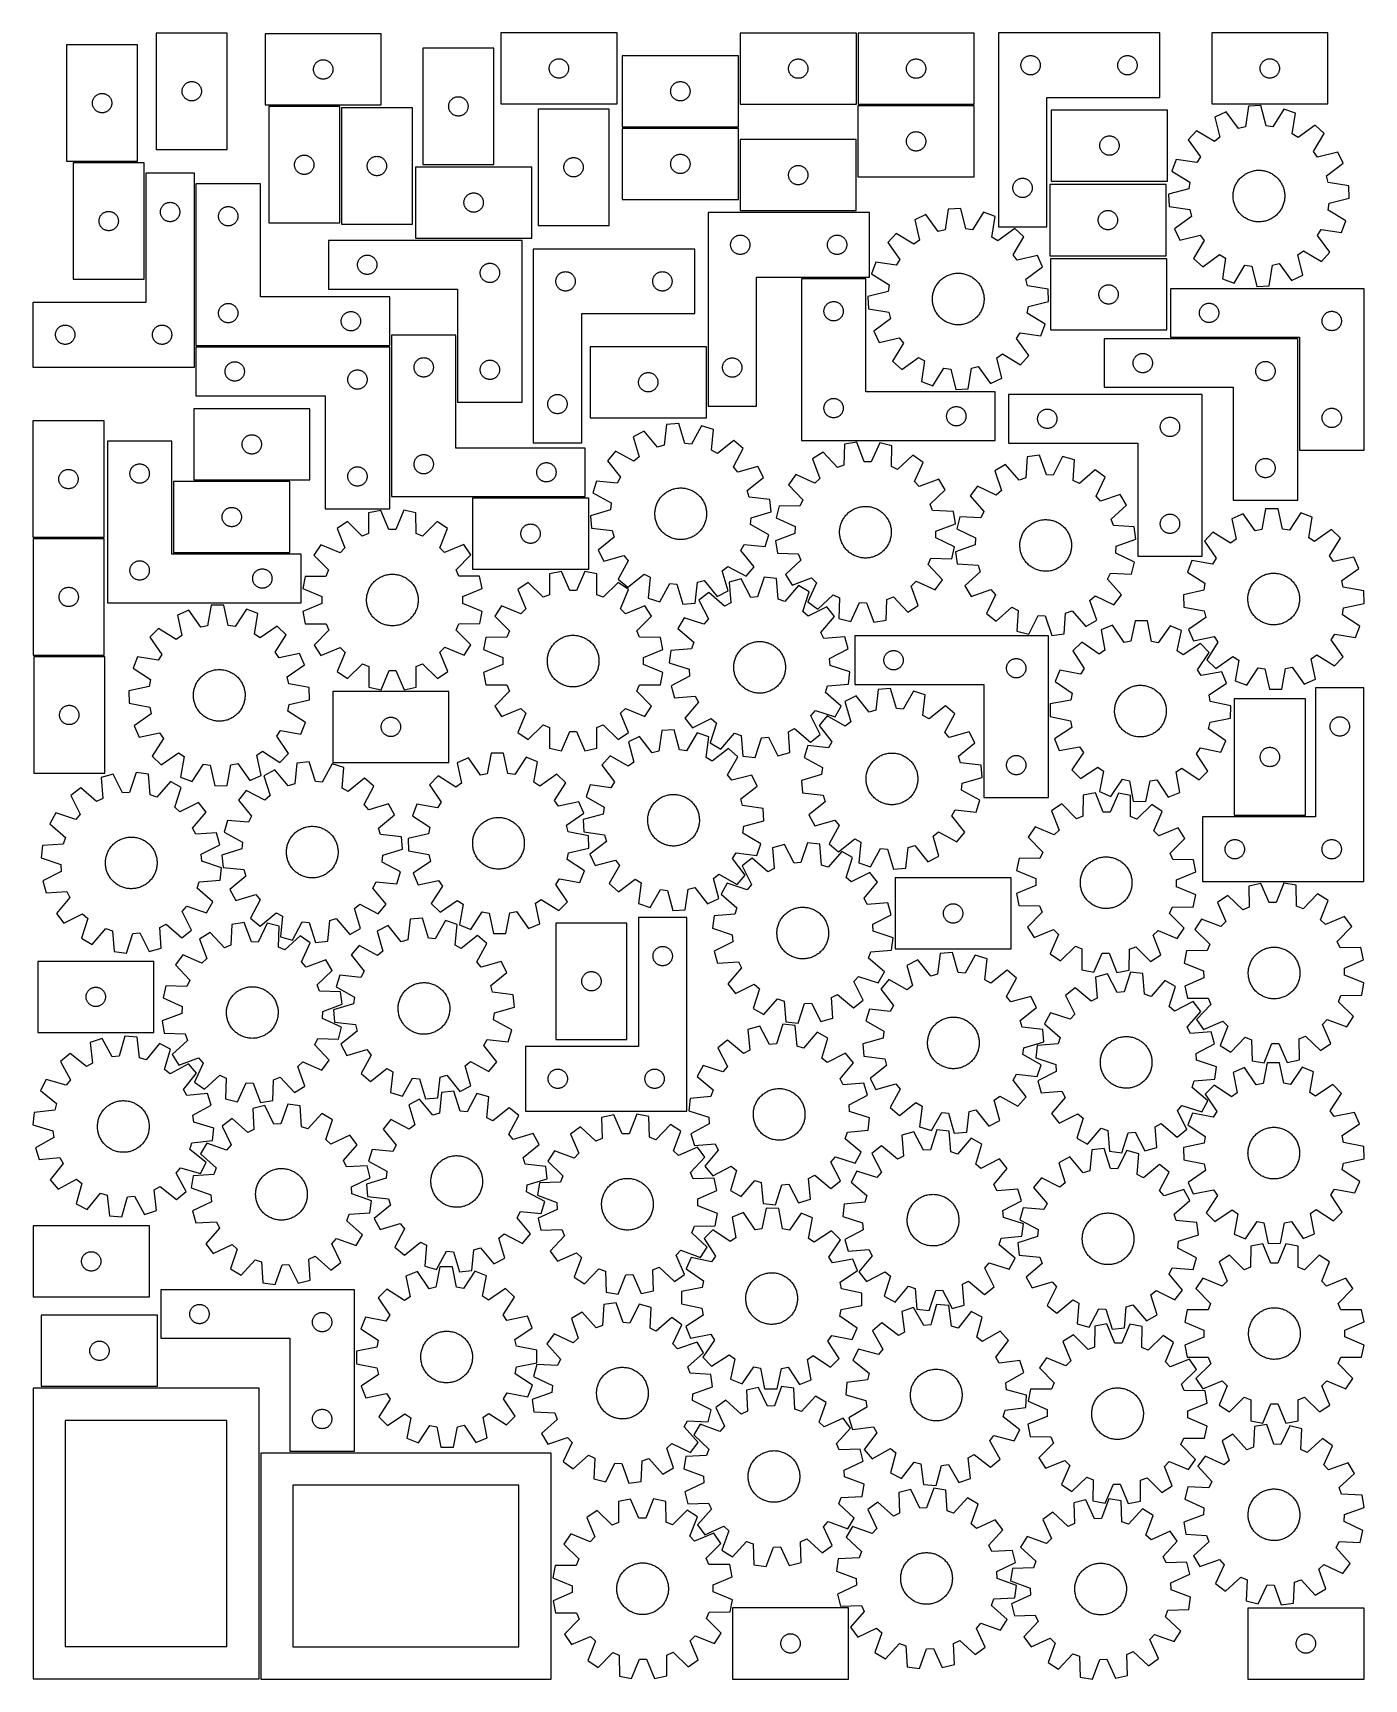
# Model space of a CAD drawing. Header units: millimetres. Extents: x 7 to 1243, y 7 to 1536.
import ezdxf

# ---------------------------------------------------------------- set-up
doc = ezdxf.new("R2010")
doc.units = ezdxf.units.MM
doc.layers.add('CUT', color=7, linetype='CONTINUOUS', true_color=0x000000)

msp = doc.modelspace()

# ---------------------------------------------------------------- linework, layer by layer
at = {"layer": 'CUT'}
for p, q in [((121.143274, 1535.67581), (121.143274, 1427.67581)), ((187.143274, 1535.67581), (121.143274, 1535.67581)), ((187.143274, 1427.67581), (187.143274, 1535.67581)), ((330.234647, 1534.923863), (222.234647, 1534.923863)), ((222.234647, 1534.923863), (222.234647, 1468.923863)), ((330.234647, 1468.923863), (330.234647, 1534.923863)), ((549.31198, 1535.871858), (441.31198, 1535.871858)), ((441.31198, 1535.871858), (441.31198, 1469.871858)), ((549.31198, 1469.871858), (549.31198, 1535.871858)), ((771.698882, 1535.683869), (663.698882, 1535.683869)), ((663.698882, 1535.683869), (663.698882, 1469.683869)), ((771.698882, 1469.683869), (771.698882, 1535.683869)), ((881.239255, 1535.681187), (773.239255, 1535.681187)), ((773.239255, 1535.681187), (773.239255, 1469.681187)), ((881.239255, 1469.681187), (881.239255, 1535.681187)), ((903.638146, 1535.866727), (903.638146, 1355.866727)), ((1053.638146, 1535.866727), (903.638146, 1535.866727)), ((1053.638146, 1475.866727), (1053.638146, 1535.866727)), ((1209.899808, 1535.840855), (1101.899808, 1535.840855)), ((1101.899808, 1535.840855), (1101.899808, 1469.840855)), ((1209.899808, 1469.840855), (1209.899808, 1535.840855)), ((103.843962, 1524.672395), (37.843962, 1524.672395)), ((37.843962, 1524.672395), (37.843962, 1416.672395)), ((103.843962, 1416.672395), (103.843962, 1524.672395)), ((434.847868, 1521.648225), (368.847868, 1521.648225)), ((368.847868, 1521.648225), (368.847868, 1413.648225)), ((434.847868, 1413.648225), (434.847868, 1521.648225)), ((662.13394, 1514.685334), (554.13394, 1514.685334)), ((554.13394, 1514.685334), (554.13394, 1448.685334)), ((662.13394, 1448.685334), (662.13394, 1514.685334)), ((929.657548, 1513.938581), (930.193995, 1514.181642)), ((930.193995, 1514.181642), (930.745191, 1514.389098)), ((930.745191, 1514.389098), (931.308774, 1514.560059)), ((931.308774, 1514.560059), (931.882333, 1514.693794)), ((931.882333, 1514.693794), (932.46341, 1514.78973)), ((932.46341, 1514.78973), (933.049518, 1514.847457)), ((933.049518, 1514.847457), (933.638146, 1514.866727)), ((933.638146, 1514.866727), (934.226774, 1514.847457)), ((934.226774, 1514.847457), (934.812882, 1514.78973)), ((934.812882, 1514.78973), (935.393959, 1514.693794)), ((935.393959, 1514.693794), (935.967517, 1514.560059)), ((935.967517, 1514.560059), (936.531101, 1514.389098)), ((936.531101, 1514.389098), (937.082297, 1514.181642)), ((937.082297, 1514.181642), (937.618744, 1513.938581)), ((1019.657548, 1513.938581), (1020.193995, 1514.181642)), ((1020.193995, 1514.181642), (1020.745191, 1514.389098)), ((1020.745191, 1514.389098), (1021.308774, 1514.560059)), ((1021.308774, 1514.560059), (1021.882333, 1514.693794)), ((1021.882333, 1514.693794), (1022.46341, 1514.78973)), ((1022.46341, 1514.78973), (1023.049518, 1514.847457)), ((1023.049518, 1514.847457), (1023.638146, 1514.866727)), ((1023.638146, 1514.866727), (1024.226774, 1514.847457)), ((1024.226774, 1514.847457), (1024.812882, 1514.78973)), ((1024.812882, 1514.78973), (1025.393959, 1514.693794)), ((1025.393959, 1514.693794), (1025.967517, 1514.560059)), ((1025.967517, 1514.560059), (1026.531101, 1514.389098)), ((1026.531101, 1514.389098), (1027.082297, 1514.181642)), ((1027.082297, 1514.181642), (1027.618744, 1513.938581)), ((267.234647, 1501.923863), (267.253916, 1502.512491)), ((267.253916, 1501.335234), (267.234647, 1501.923863)), ((267.253916, 1502.512491), (267.311643, 1503.098598)), ((267.311643, 1500.749127), (267.253916, 1501.335234)), ((267.311643, 1503.098598), (267.407579, 1503.679676)), ((267.407579, 1500.16805), (267.311643, 1500.749127)), ((267.407579, 1503.679676), (267.541314, 1504.253234)), ((267.541314, 1499.594491), (267.407579, 1500.16805)), ((267.541314, 1504.253234), (267.712275, 1504.816818)), ((267.712275, 1499.030907), (267.541314, 1499.594491)), ((267.712275, 1504.816818), (267.919731, 1505.368013)), ((267.919731, 1498.479712), (267.712275, 1499.030907)), ((267.919731, 1505.368013), (268.162792, 1505.904461)), ((268.162792, 1505.904461), (268.440418, 1506.423863)), ((268.440418, 1506.423863), (268.75142, 1506.923995)), ((268.75142, 1506.923995), (269.094467, 1507.402715)), ((269.094467, 1507.402715), (269.468088, 1507.857975)), ((269.468088, 1507.857975), (269.870686, 1508.287824)), ((269.870686, 1508.287824), (270.300534, 1508.690421)), ((270.300534, 1508.690421), (270.755794, 1509.064043)), ((270.755794, 1509.064043), (271.234515, 1509.407089)), ((271.234515, 1509.407089), (271.734647, 1509.718091)), ((271.734647, 1509.718091), (272.254048, 1509.995717)), ((272.254048, 1509.995717), (272.790496, 1510.238778)), ((272.790496, 1510.238778), (273.341691, 1510.446234)), ((273.341691, 1510.446234), (273.905275, 1510.617195)), ((273.905275, 1510.617195), (274.478834, 1510.75093)), ((274.478834, 1510.75093), (275.059911, 1510.846866)), ((275.059911, 1510.846866), (275.646018, 1510.904593)), ((275.646018, 1510.904593), (276.234647, 1510.923863)), ((276.234647, 1510.923863), (276.823275, 1510.904593)), ((276.823275, 1510.904593), (277.409382, 1510.846866)), ((277.409382, 1510.846866), (277.99046, 1510.75093)), ((277.99046, 1510.75093), (278.564018, 1510.617195)), ((278.564018, 1510.617195), (279.127602, 1510.446234)), ((279.127602, 1510.446234), (279.678798, 1510.238778)), ((279.678798, 1510.238778), (280.215245, 1509.995717)), ((280.215245, 1509.995717), (280.734647, 1509.718091)), ((280.734647, 1509.718091), (281.234779, 1509.407089)), ((281.234779, 1509.407089), (281.713499, 1509.064043)), ((281.713499, 1509.064043), (282.168759, 1508.690421)), ((282.168759, 1508.690421), (282.598608, 1508.287824)), ((282.598608, 1508.287824), (283.001205, 1507.857975)), ((283.001205, 1507.857975), (283.374827, 1507.402715)), ((283.374827, 1507.402715), (283.717873, 1506.923995)), ((283.717873, 1506.923995), (284.028875, 1506.423863)), ((284.028875, 1506.423863), (284.306501, 1505.904461)), ((284.306501, 1505.904461), (284.549562, 1505.368013)), ((284.549562, 1505.368013), (284.757018, 1504.816818)), ((284.757018, 1499.030907), (284.549562, 1498.479712)), ((284.757018, 1504.816818), (284.927979, 1504.253234)), ((284.927979, 1499.594491), (284.757018, 1499.030907)), ((284.927979, 1504.253234), (285.061714, 1503.679676)), ((285.061714, 1500.16805), (284.927979, 1499.594491)), ((285.061714, 1503.679676), (285.15765, 1503.098598)), ((285.15765, 1500.749127), (285.061714, 1500.16805)), ((285.15765, 1503.098598), (285.215377, 1502.512491)), ((285.215377, 1501.335234), (285.15765, 1500.749127)), ((285.215377, 1502.512491), (285.234647, 1501.923863)), ((285.234647, 1501.923863), (285.215377, 1501.335234)), ((486.31198, 1502.871858), (486.33125, 1503.460486)), ((486.33125, 1502.283229), (486.31198, 1502.871858)), ((486.33125, 1503.460486), (486.388976, 1504.046593)), ((486.388976, 1501.697122), (486.33125, 1502.283229)), ((486.388976, 1504.046593), (486.484912, 1504.627671)), ((486.484912, 1501.116045), (486.388976, 1501.697122)), ((486.484912, 1504.627671), (486.618648, 1505.201229)), ((486.618648, 1500.542486), (486.484912, 1501.116045)), ((486.618648, 1505.201229), (486.789609, 1505.764813)), ((486.789609, 1499.978902), (486.618648, 1500.542486)), ((486.789609, 1505.764813), (486.997064, 1506.316009)), ((486.997064, 1499.427707), (486.789609, 1499.978902)), ((486.997064, 1506.316009), (487.240125, 1506.852456)), ((487.240125, 1498.891259), (486.997064, 1499.427707)), ((487.240125, 1506.852456), (487.517751, 1507.371858)), ((487.517751, 1498.371858), (487.240125, 1498.891259)), ((487.517751, 1507.371858), (487.828753, 1507.87199)), ((487.828753, 1507.87199), (488.1718, 1508.350711)), ((488.1718, 1508.350711), (488.545422, 1508.80597)), ((488.545422, 1508.80597), (488.948019, 1509.235819)), ((488.948019, 1509.235819), (489.377868, 1509.638416)), ((489.377868, 1509.638416), (489.833127, 1510.012038)), ((489.833127, 1510.012038), (490.311848, 1510.355084)), ((490.311848, 1510.355084), (490.81198, 1510.666086)), ((490.81198, 1510.666086), (491.331382, 1510.943712)), ((491.331382, 1510.943712), (491.867829, 1511.186773)), ((491.867829, 1511.186773), (492.419025, 1511.394229)), ((492.419025, 1511.394229), (492.982609, 1511.56519)), ((492.982609, 1511.56519), (493.556167, 1511.698925)), ((493.556167, 1511.698925), (494.137244, 1511.794861)), ((494.137244, 1511.794861), (494.723352, 1511.852588)), ((494.723352, 1511.852588), (495.31198, 1511.871858)), ((495.31198, 1511.871858), (495.900608, 1511.852588)), ((495.900608, 1511.852588), (496.486716, 1511.794861)), ((496.486716, 1511.794861), (497.067793, 1511.698925)), ((497.067793, 1511.698925), (497.641351, 1511.56519)), ((497.641351, 1511.56519), (498.204935, 1511.394229)), ((498.204935, 1511.394229), (498.756131, 1511.186773)), ((498.756131, 1511.186773), (499.292578, 1510.943712)), ((499.292578, 1510.943712), (499.81198, 1510.666086)), ((499.81198, 1510.666086), (500.312112, 1510.355084)), ((500.312112, 1510.355084), (500.790833, 1510.012038)), ((500.790833, 1510.012038), (501.246092, 1509.638416)), ((501.246092, 1509.638416), (501.675941, 1509.235819)), ((501.675941, 1509.235819), (502.078538, 1508.80597)), ((502.078538, 1508.80597), (502.45216, 1508.350711)), ((502.45216, 1508.350711), (502.795207, 1507.87199)), ((502.795207, 1507.87199), (503.106209, 1507.371858)), ((503.106209, 1507.371858), (503.383835, 1506.852456)), ((503.383835, 1498.891259), (503.106209, 1498.371858)), ((503.383835, 1506.852456), (503.626896, 1506.316009)), ((503.626896, 1499.427707), (503.383835, 1498.891259)), ((503.626896, 1506.316009), (503.834351, 1505.764813)), ((503.834351, 1499.978902), (503.626896, 1499.427707)), ((503.834351, 1505.764813), (504.005312, 1505.201229)), ((504.005312, 1500.542486), (503.834351, 1499.978902)), ((504.005312, 1505.201229), (504.139048, 1504.627671)), ((504.139048, 1501.116045), (504.005312, 1500.542486)), ((504.139048, 1504.627671), (504.234984, 1504.046593)), ((504.234984, 1501.697122), (504.139048, 1501.116045)), ((504.234984, 1504.046593), (504.29271, 1503.460486)), ((504.29271, 1502.283229), (504.234984, 1501.697122)), ((504.29271, 1503.460486), (504.31198, 1502.871858)), ((504.31198, 1502.871858), (504.29271, 1502.283229)), ((708.698882, 1502.683869), (708.718152, 1503.272498)), ((708.718152, 1502.095241), (708.698882, 1502.683869)), ((708.718152, 1503.272498), (708.775878, 1503.858605)), ((708.775878, 1501.509134), (708.718152, 1502.095241)), ((708.775878, 1503.858605), (708.871814, 1504.439682)), ((708.871814, 1500.928056), (708.775878, 1501.509134)), ((708.871814, 1504.439682), (709.005549, 1505.013241)), ((709.005549, 1500.354498), (708.871814, 1500.928056)), ((709.005549, 1505.013241), (709.176511, 1505.576825)), ((709.176511, 1499.790914), (709.005549, 1500.354498)), ((709.176511, 1505.576825), (709.383966, 1506.12802)), ((709.383966, 1499.239718), (709.176511, 1499.790914)), ((709.383966, 1506.12802), (709.627027, 1506.664468)), ((709.627027, 1498.703271), (709.383966, 1499.239718)), ((709.627027, 1506.664468), (709.904653, 1507.183869)), ((709.904653, 1507.183869), (710.215655, 1507.684001)), ((710.215655, 1507.684001), (710.558702, 1508.162722)), ((710.558702, 1508.162722), (710.932324, 1508.617982)), ((710.932324, 1508.617982), (711.334921, 1509.04783)), ((711.334921, 1509.04783), (711.76477, 1509.450428)), ((711.76477, 1509.450428), (712.220029, 1509.824049)), ((712.220029, 1509.824049), (712.69875, 1510.167096)), ((712.69875, 1510.167096), (713.198882, 1510.478098)), ((713.198882, 1510.478098), (713.718284, 1510.755724)), ((713.718284, 1510.755724), (714.254731, 1510.998785)), ((714.254731, 1510.998785), (714.805927, 1511.206241)), ((714.805927, 1511.206241), (715.36951, 1511.377202)), ((715.36951, 1511.377202), (715.943069, 1511.510937)), ((715.943069, 1511.510937), (716.524146, 1511.606873)), ((716.524146, 1511.606873), (717.110254, 1511.6646)), ((717.110254, 1511.6646), (717.698882, 1511.683869)), ((717.698882, 1511.683869), (718.28751, 1511.6646)), ((718.28751, 1511.6646), (718.873618, 1511.606873)), ((718.873618, 1511.606873), (719.454695, 1511.510937)), ((719.454695, 1511.510937), (720.028253, 1511.377202)), ((720.028253, 1511.377202), (720.591837, 1511.206241)), ((720.591837, 1511.206241), (721.143033, 1510.998785)), ((721.143033, 1510.998785), (721.67948, 1510.755724)), ((721.67948, 1510.755724), (722.198882, 1510.478098)), ((722.198882, 1510.478098), (722.699014, 1510.167096)), ((722.699014, 1510.167096), (723.177735, 1509.824049)), ((723.177735, 1509.824049), (723.632994, 1509.450428)), ((723.632994, 1509.450428), (724.062843, 1509.04783)), ((724.062843, 1509.04783), (724.46544, 1508.617982)), ((724.46544, 1508.617982), (724.839062, 1508.162722)), ((724.839062, 1508.162722), (725.182108, 1507.684001)), ((725.182108, 1507.684001), (725.49311, 1507.183869)), ((725.49311, 1507.183869), (725.770737, 1506.664468)), ((725.770737, 1506.664468), (726.013798, 1506.12802)), ((726.013798, 1499.239718), (725.770737, 1498.703271)), ((726.013798, 1506.12802), (726.221253, 1505.576825)), ((726.221253, 1499.790914), (726.013798, 1499.239718)), ((726.221253, 1505.576825), (726.392214, 1505.013241)), ((726.392214, 1500.354498), (726.221253, 1499.790914)), ((726.392214, 1505.013241), (726.525949, 1504.439682)), ((726.525949, 1500.928056), (726.392214, 1500.354498)), ((726.525949, 1504.439682), (726.621886, 1503.858605)), ((726.621886, 1501.509134), (726.525949, 1500.928056)), ((726.621886, 1503.858605), (726.679612, 1503.272498)), ((726.679612, 1502.095241), (726.621886, 1501.509134)), ((726.679612, 1503.272498), (726.698882, 1502.683869)), ((726.698882, 1502.683869), (726.679612, 1502.095241)), ((818.239255, 1502.681187), (818.258524, 1503.269815)), ((818.258524, 1502.092559), (818.239255, 1502.681187)), ((818.258524, 1503.269815), (818.316251, 1503.855923)), ((818.316251, 1501.506451), (818.258524, 1502.092559)), ((818.316251, 1503.855923), (818.412187, 1504.437)), ((818.412187, 1500.925374), (818.316251, 1501.506451)), ((818.412187, 1504.437), (818.545922, 1505.010558)), ((818.545922, 1500.351815), (818.412187, 1500.925374)), ((818.545922, 1505.010558), (818.716884, 1505.574142)), ((818.716884, 1499.788232), (818.545922, 1500.351815)), ((818.716884, 1505.574142), (818.924339, 1506.125338)), ((818.924339, 1499.237036), (818.716884, 1499.788232)), ((818.924339, 1506.125338), (819.1674, 1506.661785)), ((819.1674, 1498.700589), (818.924339, 1499.237036)), ((819.1674, 1506.661785), (819.445026, 1507.181187)), ((819.445026, 1507.181187), (819.756028, 1507.681319)), ((819.756028, 1507.681319), (820.099075, 1508.16004)), ((820.099075, 1508.16004), (820.472697, 1508.615299)), ((820.472697, 1508.615299), (820.875294, 1509.045148)), ((820.875294, 1509.045148), (821.305142, 1509.447745)), ((821.305142, 1509.447745), (821.760402, 1509.821367)), ((821.760402, 1509.821367), (822.239123, 1510.164413)), ((822.239123, 1510.164413), (822.739255, 1510.475415)), ((822.739255, 1510.475415), (823.258657, 1510.753041)), ((823.258657, 1510.753041), (823.795104, 1510.996103)), ((823.795104, 1510.996103), (824.3463, 1511.203558)), ((824.3463, 1511.203558), (824.909883, 1511.374519)), ((824.909883, 1511.374519), (825.483442, 1511.508254)), ((825.483442, 1511.508254), (826.064519, 1511.604191)), ((826.064519, 1511.604191), (826.650627, 1511.661917)), ((826.650627, 1511.661917), (827.239255, 1511.681187)), ((827.239255, 1511.681187), (827.827883, 1511.661917)), ((827.827883, 1511.661917), (828.41399, 1511.604191)), ((828.41399, 1511.604191), (828.995068, 1511.508254)), ((828.995068, 1511.508254), (829.568626, 1511.374519)), ((829.568626, 1511.374519), (830.13221, 1511.203558)), ((830.13221, 1511.203558), (830.683406, 1510.996103)), ((830.683406, 1510.996103), (831.219853, 1510.753041)), ((831.219853, 1510.753041), (831.739255, 1510.475415)), ((831.739255, 1510.475415), (832.239387, 1510.164413)), ((832.239387, 1510.164413), (832.718108, 1509.821367)), ((832.718108, 1509.821367), (833.173367, 1509.447745)), ((833.173367, 1509.447745), (833.603216, 1509.045148)), ((833.603216, 1509.045148), (834.005813, 1508.615299)), ((834.005813, 1508.615299), (834.379435, 1508.16004)), ((834.379435, 1508.16004), (834.722481, 1507.681319)), ((834.722481, 1507.681319), (835.033483, 1507.181187)), ((835.033483, 1507.181187), (835.311109, 1506.661785)), ((835.311109, 1506.661785), (835.554171, 1506.125338)), ((835.554171, 1499.237036), (835.311109, 1498.700589)), ((835.554171, 1506.125338), (835.761626, 1505.574142)), ((835.761626, 1499.788232), (835.554171, 1499.237036)), ((835.761626, 1505.574142), (835.932587, 1505.010558)), ((835.932587, 1500.351815), (835.761626, 1499.788232)), ((835.932587, 1505.010558), (836.066322, 1504.437)), ((836.066322, 1500.925374), (835.932587, 1500.351815)), ((836.066322, 1504.437), (836.162259, 1503.855923)), ((836.162259, 1501.506451), (836.066322, 1500.925374)), ((836.162259, 1503.855923), (836.219985, 1503.269815)), ((836.219985, 1502.092559), (836.162259, 1501.506451)), ((836.219985, 1503.269815), (836.239255, 1502.681187)), ((836.239255, 1502.681187), (836.219985, 1502.092559)), ((924.638146, 1505.866727), (924.657416, 1506.455355)), ((924.657416, 1505.278098), (924.638146, 1505.866727)), ((924.657416, 1506.455355), (924.715142, 1507.041462)), ((924.715142, 1504.691991), (924.657416, 1505.278098)), ((924.715142, 1507.041462), (924.811078, 1507.622539)), ((924.811078, 1504.110914), (924.715142, 1504.691991)), ((924.811078, 1507.622539), (924.944813, 1508.196098)), ((924.944813, 1503.537355), (924.811078, 1504.110914)), ((924.944813, 1508.196098), (925.115775, 1508.759682)), ((925.115775, 1502.973771), (924.944813, 1503.537355)), ((925.115775, 1508.759682), (925.32323, 1509.310877)), ((925.32323, 1502.422576), (925.115775, 1502.973771)), ((925.32323, 1509.310877), (925.566291, 1509.847325)), ((925.566291, 1501.886128), (925.32323, 1502.422576)), ((925.566291, 1509.847325), (925.843917, 1510.366727)), ((925.843917, 1501.366727), (925.566291, 1501.886128)), ((925.843917, 1510.366727), (926.154919, 1510.866859)), ((926.154919, 1500.866594), (925.843917, 1501.366727)), ((926.154919, 1510.866859), (926.497966, 1511.345579)), ((926.497966, 1500.387874), (926.154919, 1500.866594)), ((926.497966, 1511.345579), (926.871588, 1511.800839)), ((926.871588, 1499.932614), (926.497966, 1500.387874)), ((926.871588, 1511.800839), (927.274185, 1512.230688)), ((927.274185, 1499.502765), (926.871588, 1499.932614)), ((927.274185, 1512.230688), (927.704034, 1512.633285)), ((927.704034, 1499.100168), (927.274185, 1499.502765)), ((927.704034, 1512.633285), (928.159293, 1513.006907)), ((928.159293, 1498.726546), (927.704034, 1499.100168)), ((928.159293, 1513.006907), (928.638014, 1513.349953)), ((928.638014, 1513.349953), (929.138146, 1513.660955)), ((929.138146, 1513.660955), (929.657548, 1513.938581)), ((937.618744, 1513.938581), (938.138146, 1513.660955)), ((938.138146, 1513.660955), (938.638278, 1513.349953)), ((938.638278, 1513.349953), (939.116999, 1513.006907)), ((939.116999, 1513.006907), (939.572258, 1512.633285)), ((939.572258, 1499.100168), (939.116999, 1498.726546)), ((939.572258, 1512.633285), (940.002107, 1512.230688)), ((940.002107, 1499.502765), (939.572258, 1499.100168)), ((940.002107, 1512.230688), (940.404704, 1511.800839)), ((940.404704, 1499.932614), (940.002107, 1499.502765)), ((940.404704, 1511.800839), (940.778326, 1511.345579)), ((940.778326, 1500.387874), (940.404704, 1499.932614)), ((940.778326, 1511.345579), (941.121372, 1510.866859)), ((941.121372, 1500.866594), (940.778326, 1500.387874)), ((941.121372, 1510.866859), (941.432375, 1510.366727)), ((941.432375, 1501.366727), (941.121372, 1500.866594)), ((941.432375, 1510.366727), (941.710001, 1509.847325)), ((941.710001, 1501.886128), (941.432375, 1501.366727)), ((941.710001, 1509.847325), (941.953062, 1509.310877)), ((941.953062, 1502.422576), (941.710001, 1501.886128)), ((941.953062, 1509.310877), (942.160517, 1508.759682)), ((942.160517, 1502.973771), (941.953062, 1502.422576)), ((942.160517, 1508.759682), (942.331478, 1508.196098)), ((942.331478, 1503.537355), (942.160517, 1502.973771)), ((942.331478, 1508.196098), (942.465213, 1507.622539)), ((942.465213, 1504.110914), (942.331478, 1503.537355)), ((942.465213, 1507.622539), (942.56115, 1507.041462)), ((942.56115, 1504.691991), (942.465213, 1504.110914)), ((942.56115, 1507.041462), (942.618876, 1506.455355)), ((942.618876, 1505.278098), (942.56115, 1504.691991)), ((942.618876, 1506.455355), (942.638146, 1505.866727)), ((942.638146, 1505.866727), (942.618876, 1505.278098)), ((1014.638146, 1505.866727), (1014.657416, 1506.455355)), ((1014.657416, 1505.278098), (1014.638146, 1505.866727)), ((1014.657416, 1506.455355), (1014.715142, 1507.041462)), ((1014.715142, 1504.691991), (1014.657416, 1505.278098)), ((1014.715142, 1507.041462), (1014.811078, 1507.622539)), ((1014.811078, 1504.110914), (1014.715142, 1504.691991)), ((1014.811078, 1507.622539), (1014.944813, 1508.196098)), ((1014.944813, 1503.537355), (1014.811078, 1504.110914)), ((1014.944813, 1508.196098), (1015.115775, 1508.759682)), ((1015.115775, 1502.973771), (1014.944813, 1503.537355)), ((1015.115775, 1508.759682), (1015.32323, 1509.310877)), ((1015.32323, 1502.422576), (1015.115775, 1502.973771)), ((1015.32323, 1509.310877), (1015.566291, 1509.847325)), ((1015.566291, 1501.886128), (1015.32323, 1502.422576)), ((1015.566291, 1509.847325), (1015.843917, 1510.366727)), ((1015.843917, 1501.366727), (1015.566291, 1501.886128)), ((1015.843917, 1510.366727), (1016.154919, 1510.866859)), ((1016.154919, 1500.866594), (1015.843917, 1501.366727)), ((1016.154919, 1510.866859), (1016.497966, 1511.345579)), ((1016.497966, 1500.387874), (1016.154919, 1500.866594)), ((1016.497966, 1511.345579), (1016.871588, 1511.800839)), ((1016.871588, 1499.932614), (1016.497966, 1500.387874)), ((1016.871588, 1511.800839), (1017.274185, 1512.230688)), ((1017.274185, 1499.502765), (1016.871588, 1499.932614)), ((1017.274185, 1512.230688), (1017.704034, 1512.633285)), ((1017.704034, 1499.100168), (1017.274185, 1499.502765)), ((1017.704034, 1512.633285), (1018.159293, 1513.006907)), ((1018.159293, 1498.726546), (1017.704034, 1499.100168)), ((1018.159293, 1513.006907), (1018.638014, 1513.349953)), ((1018.638014, 1513.349953), (1019.138146, 1513.660955)), ((1019.138146, 1513.660955), (1019.657548, 1513.938581)), ((1027.618744, 1513.938581), (1028.138146, 1513.660955)), ((1028.138146, 1513.660955), (1028.638278, 1513.349953)), ((1028.638278, 1513.349953), (1029.116999, 1513.006907)), ((1029.116999, 1513.006907), (1029.572258, 1512.633285)), ((1029.572258, 1499.100168), (1029.116999, 1498.726546)), ((1029.572258, 1512.633285), (1030.002107, 1512.230688)), ((1030.002107, 1499.502765), (1029.572258, 1499.100168)), ((1030.002107, 1512.230688), (1030.404704, 1511.800839)), ((1030.404704, 1499.932614), (1030.002107, 1499.502765)), ((1030.404704, 1511.800839), (1030.778326, 1511.345579)), ((1030.778326, 1500.387874), (1030.404704, 1499.932614)), ((1030.778326, 1511.345579), (1031.121372, 1510.866859)), ((1031.121372, 1500.866594), (1030.778326, 1500.387874)), ((1031.121372, 1510.866859), (1031.432375, 1510.366727)), ((1031.432375, 1501.366727), (1031.121372, 1500.866594)), ((1031.432375, 1510.366727), (1031.710001, 1509.847325)), ((1031.710001, 1501.886128), (1031.432375, 1501.366727)), ((1031.710001, 1509.847325), (1031.953062, 1509.310877)), ((1031.953062, 1502.422576), (1031.710001, 1501.886128)), ((1031.953062, 1509.310877), (1032.160517, 1508.759682)), ((1032.160517, 1502.973771), (1031.953062, 1502.422576)), ((1032.160517, 1508.759682), (1032.331478, 1508.196098)), ((1032.331478, 1503.537355), (1032.160517, 1502.973771)), ((1032.331478, 1508.196098), (1032.465213, 1507.622539)), ((1032.465213, 1504.110914), (1032.331478, 1503.537355)), ((1032.465213, 1507.622539), (1032.56115, 1507.041462)), ((1032.56115, 1504.691991), (1032.465213, 1504.110914)), ((1032.56115, 1507.041462), (1032.618876, 1506.455355)), ((1032.618876, 1505.278098), (1032.56115, 1504.691991)), ((1032.618876, 1506.455355), (1032.638146, 1505.866727)), ((1032.638146, 1505.866727), (1032.618876, 1505.278098)), ((1146.899808, 1502.840855), (1146.919077, 1503.429483)), ((1146.919077, 1502.252227), (1146.899808, 1502.840855)), ((1146.919077, 1503.429483), (1146.976804, 1504.015591)), ((1146.976804, 1501.666119), (1146.919077, 1502.252227)), ((1146.976804, 1504.015591), (1147.07274, 1504.596668)), ((1147.07274, 1501.085042), (1146.976804, 1501.666119)), ((1147.07274, 1504.596668), (1147.206475, 1505.170226)), ((1147.206475, 1500.511483), (1147.07274, 1501.085042)), ((1147.206475, 1505.170226), (1147.377437, 1505.73381)), ((1147.377437, 1499.9479), (1147.206475, 1500.511483)), ((1147.377437, 1505.73381), (1147.584892, 1506.285006)), ((1147.584892, 1499.396704), (1147.377437, 1499.9479)), ((1147.584892, 1506.285006), (1147.827953, 1506.821453)), ((1147.827953, 1498.860257), (1147.584892, 1499.396704)), ((1147.827953, 1506.821453), (1148.105579, 1507.340855)), ((1148.105579, 1498.340855), (1147.827953, 1498.860257)), ((1148.105579, 1507.340855), (1148.416581, 1507.840987)), ((1148.416581, 1507.840987), (1148.759628, 1508.319708)), ((1148.759628, 1508.319708), (1149.133249, 1508.774967)), ((1149.133249, 1508.774967), (1149.535847, 1509.204816)), ((1149.535847, 1509.204816), (1149.965695, 1509.607413)), ((1149.965695, 1509.607413), (1150.420955, 1509.981035)), ((1150.420955, 1509.981035), (1150.899676, 1510.324081)), ((1150.899676, 1510.324081), (1151.399808, 1510.635083)), ((1151.399808, 1510.635083), (1151.91921, 1510.912709)), ((1151.91921, 1510.912709), (1152.455657, 1511.155771)), ((1152.455657, 1511.155771), (1153.006853, 1511.363226)), ((1153.006853, 1511.363226), (1153.570436, 1511.534187)), ((1153.570436, 1511.534187), (1154.143995, 1511.667922)), ((1154.143995, 1511.667922), (1154.725072, 1511.763859)), ((1154.725072, 1511.763859), (1155.31118, 1511.821585)), ((1155.31118, 1511.821585), (1155.899808, 1511.840855)), ((1155.899808, 1511.840855), (1156.488436, 1511.821585)), ((1156.488436, 1511.821585), (1157.074543, 1511.763859)), ((1157.074543, 1511.763859), (1157.655621, 1511.667922)), ((1157.655621, 1511.667922), (1158.229179, 1511.534187)), ((1158.229179, 1511.534187), (1158.792763, 1511.363226)), ((1158.792763, 1511.363226), (1159.343959, 1511.155771)), ((1159.343959, 1511.155771), (1159.880406, 1510.912709)), ((1159.880406, 1510.912709), (1160.399808, 1510.635083)), ((1160.399808, 1510.635083), (1160.89994, 1510.324081)), ((1160.89994, 1510.324081), (1161.378661, 1509.981035)), ((1161.378661, 1509.981035), (1161.83392, 1509.607413)), ((1161.83392, 1509.607413), (1162.263769, 1509.204816)), ((1162.263769, 1509.204816), (1162.666366, 1508.774967)), ((1162.666366, 1508.774967), (1163.039988, 1508.319708)), ((1163.039988, 1508.319708), (1163.383034, 1507.840987)), ((1163.383034, 1507.840987), (1163.694036, 1507.340855)), ((1163.694036, 1507.340855), (1163.971662, 1506.821453)), ((1163.971662, 1498.860257), (1163.694036, 1498.340855)), ((1163.971662, 1506.821453), (1164.214724, 1506.285006)), ((1164.214724, 1499.396704), (1163.971662, 1498.860257)), ((1164.214724, 1506.285006), (1164.422179, 1505.73381)), ((1164.422179, 1499.9479), (1164.214724, 1499.396704)), ((1164.422179, 1505.73381), (1164.59314, 1505.170226)), ((1164.59314, 1500.511483), (1164.422179, 1499.9479)), ((1164.59314, 1505.170226), (1164.726875, 1504.596668)), ((1164.726875, 1501.085042), (1164.59314, 1500.511483)), ((1164.726875, 1504.596668), (1164.822811, 1504.015591)), ((1164.822811, 1501.666119), (1164.726875, 1501.085042)), ((1164.822811, 1504.015591), (1164.880538, 1503.429483)), ((1164.880538, 1502.252227), (1164.822811, 1501.666119)), ((1164.880538, 1503.429483), (1164.899808, 1502.840855)), ((1164.899808, 1502.840855), (1164.880538, 1502.252227)), ((145.316206, 1483.431623), (145.449941, 1484.005182)), ((145.449941, 1484.005182), (145.620903, 1484.568766)), ((145.620903, 1484.568766), (145.828358, 1485.119961)), ((145.828358, 1485.119961), (146.071419, 1485.656409)), ((146.071419, 1485.656409), (146.349045, 1486.17581)), ((146.349045, 1486.17581), (146.660047, 1486.675943)), ((146.660047, 1486.675943), (147.003094, 1487.154663)), ((147.003094, 1487.154663), (147.376715, 1487.609923)), ((147.376715, 1487.609923), (147.779313, 1488.039772)), ((147.779313, 1488.039772), (148.209161, 1488.442369)), ((148.209161, 1488.442369), (148.664421, 1488.815991)), ((148.664421, 1488.815991), (149.143142, 1489.159037)), ((149.143142, 1489.159037), (149.643274, 1489.470039)), ((149.643274, 1489.470039), (150.162675, 1489.747665)), ((150.162675, 1489.747665), (150.699123, 1489.990726)), ((150.699123, 1489.990726), (151.250319, 1490.198182)), ((151.250319, 1490.198182), (151.813902, 1490.369143)), ((151.813902, 1490.369143), (152.387461, 1490.502878)), ((152.387461, 1490.502878), (152.968538, 1490.598814)), ((152.968538, 1490.598814), (153.554646, 1490.656541)), ((153.554646, 1490.656541), (154.143274, 1490.67581)), ((154.143274, 1490.67581), (154.731902, 1490.656541)), ((154.731902, 1490.656541), (155.318009, 1490.598814)), ((155.318009, 1490.598814), (155.899087, 1490.502878)), ((155.899087, 1490.502878), (156.472645, 1490.369143)), ((156.472645, 1490.369143), (157.036229, 1490.198182)), ((157.036229, 1490.198182), (157.587425, 1489.990726)), ((157.587425, 1489.990726), (158.123872, 1489.747665)), ((158.123872, 1489.747665), (158.643274, 1489.470039)), ((158.643274, 1489.470039), (159.143406, 1489.159037)), ((159.143406, 1489.159037), (159.622127, 1488.815991)), ((159.622127, 1488.815991), (160.077386, 1488.442369)), ((160.077386, 1488.442369), (160.507235, 1488.039772)), ((160.507235, 1488.039772), (160.909832, 1487.609923)), ((160.909832, 1487.609923), (161.283454, 1487.154663)), ((161.283454, 1487.154663), (161.6265, 1486.675943)), ((161.6265, 1486.675943), (161.937502, 1486.17581)), ((161.937502, 1486.17581), (162.215128, 1485.656409)), ((162.215128, 1485.656409), (162.45819, 1485.119961)), ((162.45819, 1485.119961), (162.665645, 1484.568766)), ((162.665645, 1484.568766), (162.836606, 1484.005182)), ((162.836606, 1484.005182), (162.970341, 1483.431623)), ((268.162792, 1497.943264), (267.919731, 1498.479712)), ((268.440418, 1497.423863), (268.162792, 1497.943264)), ((268.75142, 1496.923731), (268.440418, 1497.423863)), ((269.094467, 1496.44501), (268.75142, 1496.923731)), ((269.468088, 1495.98975), (269.094467, 1496.44501)), ((269.870686, 1495.559902), (269.468088, 1495.98975)), ((270.300534, 1495.157304), (269.870686, 1495.559902)), ((270.755794, 1494.783683), (270.300534, 1495.157304)), ((271.234515, 1494.440636), (270.755794, 1494.783683)), ((271.734647, 1494.129634), (271.234515, 1494.440636)), ((272.254048, 1493.852008), (271.734647, 1494.129634)), ((272.790496, 1493.608947), (272.254048, 1493.852008)), ((273.341691, 1493.401491), (272.790496, 1493.608947)), ((273.905275, 1493.23053), (273.341691, 1493.401491)), ((274.478834, 1493.096795), (273.905275, 1493.23053)), ((275.059911, 1493.000859), (274.478834, 1493.096795)), ((275.646018, 1492.943132), (275.059911, 1493.000859)), ((276.234647, 1492.923863), (275.646018, 1492.943132)), ((276.823275, 1492.943132), (276.234647, 1492.923863)), ((277.409382, 1493.000859), (276.823275, 1492.943132)), ((277.99046, 1493.096795), (277.409382, 1493.000859)), ((278.564018, 1493.23053), (277.99046, 1493.096795)), ((279.127602, 1493.401491), (278.564018, 1493.23053)), ((279.678798, 1493.608947), (279.127602, 1493.401491)), ((280.215245, 1493.852008), (279.678798, 1493.608947)), ((280.734647, 1494.129634), (280.215245, 1493.852008)), ((281.234779, 1494.440636), (280.734647, 1494.129634)), ((281.713499, 1494.783683), (281.234779, 1494.440636)), ((282.168759, 1495.157304), (281.713499, 1494.783683)), ((282.598608, 1495.559902), (282.168759, 1495.157304)), ((283.001205, 1495.98975), (282.598608, 1495.559902)), ((283.374827, 1496.44501), (283.001205, 1495.98975)), ((283.717873, 1496.923731), (283.374827, 1496.44501)), ((284.028875, 1497.423863), (283.717873, 1496.923731)), ((284.306501, 1497.943264), (284.028875, 1497.423863)), ((284.549562, 1498.479712), (284.306501, 1497.943264)), ((487.828753, 1497.871726), (487.517751, 1498.371858)), ((488.1718, 1497.393005), (487.828753, 1497.871726)), ((488.545422, 1496.937745), (488.1718, 1497.393005)), ((488.948019, 1496.507897), (488.545422, 1496.937745)), ((489.377868, 1496.105299), (488.948019, 1496.507897)), ((489.833127, 1495.731678), (489.377868, 1496.105299)), ((490.311848, 1495.388631), (489.833127, 1495.731678)), ((490.81198, 1495.077629), (490.311848, 1495.388631)), ((491.331382, 1494.800003), (490.81198, 1495.077629)), ((491.867829, 1494.556942), (491.331382, 1494.800003)), ((492.419025, 1494.349486), (491.867829, 1494.556942)), ((492.982609, 1494.178525), (492.419025, 1494.349486)), ((493.556167, 1494.04479), (492.982609, 1494.178525)), ((494.137244, 1493.948854), (493.556167, 1494.04479)), ((494.723352, 1493.891127), (494.137244, 1493.948854)), ((495.31198, 1493.871858), (494.723352, 1493.891127)), ((495.900608, 1493.891127), (495.31198, 1493.871858)), ((496.486716, 1493.948854), (495.900608, 1493.891127)), ((497.067793, 1494.04479), (496.486716, 1493.948854)), ((497.641351, 1494.178525), (497.067793, 1494.04479)), ((498.204935, 1494.349486), (497.641351, 1494.178525)), ((498.756131, 1494.556942), (498.204935, 1494.349486)), ((499.292578, 1494.800003), (498.756131, 1494.556942)), ((499.81198, 1495.077629), (499.292578, 1494.800003)), ((500.312112, 1495.388631), (499.81198, 1495.077629)), ((500.790833, 1495.731678), (500.312112, 1495.388631)), ((501.246092, 1496.105299), (500.790833, 1495.731678)), ((501.675941, 1496.507897), (501.246092, 1496.105299)), ((502.078538, 1496.937745), (501.675941, 1496.507897)), ((502.45216, 1497.393005), (502.078538, 1496.937745)), ((502.795207, 1497.871726), (502.45216, 1497.393005)), ((503.106209, 1498.371858), (502.795207, 1497.871726)), ((599.306873, 1483.441147), (599.440608, 1484.014706)), ((599.440608, 1484.014706), (599.611569, 1484.578289)), ((599.611569, 1484.578289), (599.819025, 1485.129485)), ((599.819025, 1485.129485), (600.062086, 1485.665932)), ((600.062086, 1485.665932), (600.339712, 1486.185334)), ((600.339712, 1486.185334), (600.650714, 1486.685466)), ((600.650714, 1486.685466), (600.99376, 1487.164187)), ((600.99376, 1487.164187), (601.367382, 1487.619447)), ((601.367382, 1487.619447), (601.769979, 1488.049295)), ((601.769979, 1488.049295), (602.199828, 1488.451892)), ((602.199828, 1488.451892), (602.655088, 1488.825514)), ((602.655088, 1488.825514), (603.133808, 1489.168561)), ((603.133808, 1489.168561), (603.63394, 1489.479563)), ((603.63394, 1489.479563), (604.153342, 1489.757189)), ((604.153342, 1489.757189), (604.68979, 1490.00025)), ((604.68979, 1490.00025), (605.240985, 1490.207705)), ((605.240985, 1490.207705), (605.804569, 1490.378667)), ((605.804569, 1490.378667), (606.378128, 1490.512402)), ((606.378128, 1490.512402), (606.959205, 1490.608338)), ((606.959205, 1490.608338), (607.545312, 1490.666065)), ((607.545312, 1490.666065), (608.13394, 1490.685334)), ((608.13394, 1490.685334), (608.722569, 1490.666065)), ((608.722569, 1490.666065), (609.308676, 1490.608338)), ((609.308676, 1490.608338), (609.889753, 1490.512402)), ((609.889753, 1490.512402), (610.463312, 1490.378667)), ((610.463312, 1490.378667), (611.026896, 1490.207705)), ((611.026896, 1490.207705), (611.578091, 1490.00025)), ((611.578091, 1490.00025), (612.114539, 1489.757189)), ((612.114539, 1489.757189), (612.63394, 1489.479563)), ((612.63394, 1489.479563), (613.134073, 1489.168561)), ((613.134073, 1489.168561), (613.612793, 1488.825514)), ((613.612793, 1488.825514), (614.068053, 1488.451892)), ((614.068053, 1488.451892), (614.497901, 1488.049295)), ((614.497901, 1488.049295), (614.900499, 1487.619447)), ((614.900499, 1487.619447), (615.274121, 1487.164187)), ((615.274121, 1487.164187), (615.617167, 1486.685466)), ((615.617167, 1486.685466), (615.928169, 1486.185334)), ((615.928169, 1486.185334), (616.205795, 1485.665932)), ((616.205795, 1485.665932), (616.448856, 1485.129485)), ((616.448856, 1485.129485), (616.656312, 1484.578289)), ((616.656312, 1484.578289), (616.827273, 1484.014706)), ((616.827273, 1484.014706), (616.961008, 1483.441147)), ((709.904653, 1498.183869), (709.627027, 1498.703271)), ((710.215655, 1497.683737), (709.904653, 1498.183869)), ((710.558702, 1497.205017), (710.215655, 1497.683737)), ((710.932324, 1496.749757), (710.558702, 1497.205017)), ((711.334921, 1496.319908), (710.932324, 1496.749757)), ((711.76477, 1495.917311), (711.334921, 1496.319908)), ((712.220029, 1495.543689), (711.76477, 1495.917311)), ((712.69875, 1495.200643), (712.220029, 1495.543689)), ((713.198882, 1494.889641), (712.69875, 1495.200643)), ((713.718284, 1494.612015), (713.198882, 1494.889641)), ((714.254731, 1494.368954), (713.718284, 1494.612015)), ((714.805927, 1494.161498), (714.254731, 1494.368954)), ((715.36951, 1493.990537), (714.805927, 1494.161498)), ((715.943069, 1493.856802), (715.36951, 1493.990537)), ((716.524146, 1493.760866), (715.943069, 1493.856802)), ((717.110254, 1493.703139), (716.524146, 1493.760866)), ((717.698882, 1493.683869), (717.110254, 1493.703139)), ((718.28751, 1493.703139), (717.698882, 1493.683869)), ((718.873618, 1493.760866), (718.28751, 1493.703139)), ((719.454695, 1493.856802), (718.873618, 1493.760866)), ((720.028253, 1493.990537), (719.454695, 1493.856802)), ((720.591837, 1494.161498), (720.028253, 1493.990537)), ((721.143033, 1494.368954), (720.591837, 1494.161498)), ((721.67948, 1494.612015), (721.143033, 1494.368954)), ((722.198882, 1494.889641), (721.67948, 1494.612015)), ((722.699014, 1495.200643), (722.198882, 1494.889641)), ((723.177735, 1495.543689), (722.699014, 1495.200643)), ((723.632994, 1495.917311), (723.177735, 1495.543689)), ((724.062843, 1496.319908), (723.632994, 1495.917311)), ((724.46544, 1496.749757), (724.062843, 1496.319908)), ((724.839062, 1497.205017), (724.46544, 1496.749757)), ((725.182108, 1497.683737), (724.839062, 1497.205017)), ((725.49311, 1498.183869), (725.182108, 1497.683737)), ((725.770737, 1498.703271), (725.49311, 1498.183869)), ((819.445026, 1498.181187), (819.1674, 1498.700589)), ((819.756028, 1497.681055), (819.445026, 1498.181187)), ((820.099075, 1497.202334), (819.756028, 1497.681055)), ((820.472697, 1496.747074), (820.099075, 1497.202334)), ((820.875294, 1496.317226), (820.472697, 1496.747074)), ((821.305142, 1495.914629), (820.875294, 1496.317226)), ((821.760402, 1495.541007), (821.305142, 1495.914629)), ((822.239123, 1495.19796), (821.760402, 1495.541007)), ((822.739255, 1494.886958), (822.239123, 1495.19796)), ((823.258657, 1494.609332), (822.739255, 1494.886958)), ((823.795104, 1494.366271), (823.258657, 1494.609332)), ((824.3463, 1494.158816), (823.795104, 1494.366271)), ((824.909883, 1493.987854), (824.3463, 1494.158816)), ((825.483442, 1493.854119), (824.909883, 1493.987854)), ((826.064519, 1493.758183), (825.483442, 1493.854119)), ((826.650627, 1493.700457), (826.064519, 1493.758183)), ((827.239255, 1493.681187), (826.650627, 1493.700457)), ((827.827883, 1493.700457), (827.239255, 1493.681187)), ((828.41399, 1493.758183), (827.827883, 1493.700457)), ((828.995068, 1493.854119), (828.41399, 1493.758183)), ((829.568626, 1493.987854), (828.995068, 1493.854119)), ((830.13221, 1494.158816), (829.568626, 1493.987854)), ((830.683406, 1494.366271), (830.13221, 1494.158816)), ((831.219853, 1494.609332), (830.683406, 1494.366271)), ((831.739255, 1494.886958), (831.219853, 1494.609332)), ((832.239387, 1495.19796), (831.739255, 1494.886958)), ((832.718108, 1495.541007), (832.239387, 1495.19796)), ((833.173367, 1495.914629), (832.718108, 1495.541007)), ((833.603216, 1496.317226), (833.173367, 1495.914629)), ((834.005813, 1496.747074), (833.603216, 1496.317226)), ((834.379435, 1497.202334), (834.005813, 1496.747074)), ((834.722481, 1497.681055), (834.379435, 1497.202334)), ((835.033483, 1498.181187), (834.722481, 1497.681055)), ((835.311109, 1498.700589), (835.033483, 1498.181187)), ((928.638014, 1498.3835), (928.159293, 1498.726546)), ((929.138146, 1498.072498), (928.638014, 1498.3835)), ((929.657548, 1497.794872), (929.138146, 1498.072498)), ((930.193995, 1497.551811), (929.657548, 1497.794872)), ((930.745191, 1497.344355), (930.193995, 1497.551811)), ((931.308774, 1497.173394), (930.745191, 1497.344355)), ((931.882333, 1497.039659), (931.308774, 1497.173394)), ((932.46341, 1496.943723), (931.882333, 1497.039659)), ((933.049518, 1496.885996), (932.46341, 1496.943723)), ((933.638146, 1496.866727), (933.049518, 1496.885996)), ((934.226774, 1496.885996), (933.638146, 1496.866727)), ((934.812882, 1496.943723), (934.226774, 1496.885996)), ((935.393959, 1497.039659), (934.812882, 1496.943723)), ((935.967517, 1497.173394), (935.393959, 1497.039659)), ((936.531101, 1497.344355), (935.967517, 1497.173394)), ((937.082297, 1497.551811), (936.531101, 1497.344355)), ((937.618744, 1497.794872), (937.082297, 1497.551811)), ((938.138146, 1498.072498), (937.618744, 1497.794872)), ((938.638278, 1498.3835), (938.138146, 1498.072498)), ((939.116999, 1498.726546), (938.638278, 1498.3835)), ((1018.638014, 1498.3835), (1018.159293, 1498.726546)), ((1019.138146, 1498.072498), (1018.638014, 1498.3835)), ((1019.657548, 1497.794872), (1019.138146, 1498.072498)), ((1020.193995, 1497.551811), (1019.657548, 1497.794872)), ((1020.745191, 1497.344355), (1020.193995, 1497.551811)), ((1021.308774, 1497.173394), (1020.745191, 1497.344355)), ((1021.882333, 1497.039659), (1021.308774, 1497.173394)), ((1022.46341, 1496.943723), (1021.882333, 1497.039659)), ((1023.049518, 1496.885996), (1022.46341, 1496.943723)), ((1023.638146, 1496.866727), (1023.049518, 1496.885996)), ((1024.226774, 1496.885996), (1023.638146, 1496.866727)), ((1024.812882, 1496.943723), (1024.226774, 1496.885996)), ((1025.393959, 1497.039659), (1024.812882, 1496.943723)), ((1025.967517, 1497.173394), (1025.393959, 1497.039659)), ((1026.531101, 1497.344355), (1025.967517, 1497.173394)), ((1027.082297, 1497.551811), (1026.531101, 1497.344355)), ((1027.618744, 1497.794872), (1027.082297, 1497.551811)), ((1028.138146, 1498.072498), (1027.618744, 1497.794872)), ((1028.638278, 1498.3835), (1028.138146, 1498.072498)), ((1029.116999, 1498.726546), (1028.638278, 1498.3835)), ((1148.416581, 1497.840723), (1148.105579, 1498.340855)), ((1148.759628, 1497.362002), (1148.416581, 1497.840723)), ((1149.133249, 1496.906742), (1148.759628, 1497.362002)), ((1149.535847, 1496.476894), (1149.133249, 1496.906742)), ((1149.965695, 1496.074297), (1149.535847, 1496.476894)), ((1150.420955, 1495.700675), (1149.965695, 1496.074297)), ((1150.899676, 1495.357628), (1150.420955, 1495.700675)), ((1151.399808, 1495.046626), (1150.899676, 1495.357628)), ((1151.91921, 1494.769), (1151.399808, 1495.046626)), ((1152.455657, 1494.525939), (1151.91921, 1494.769)), ((1153.006853, 1494.318484), (1152.455657, 1494.525939)), ((1153.570436, 1494.147522), (1153.006853, 1494.318484)), ((1154.143995, 1494.013787), (1153.570436, 1494.147522)), ((1154.725072, 1493.917851), (1154.143995, 1494.013787)), ((1155.31118, 1493.860124), (1154.725072, 1493.917851)), ((1155.899808, 1493.840855), (1155.31118, 1493.860124)), ((1156.488436, 1493.860124), (1155.899808, 1493.840855)), ((1157.074543, 1493.917851), (1156.488436, 1493.860124)), ((1157.655621, 1494.013787), (1157.074543, 1493.917851)), ((1158.229179, 1494.147522), (1157.655621, 1494.013787)), ((1158.792763, 1494.318484), (1158.229179, 1494.147522)), ((1159.343959, 1494.525939), (1158.792763, 1494.318484)), ((1159.880406, 1494.769), (1159.343959, 1494.525939)), ((1160.399808, 1495.046626), (1159.880406, 1494.769)), ((1160.89994, 1495.357628), (1160.399808, 1495.046626)), ((1161.378661, 1495.700675), (1160.89994, 1495.357628)), ((1161.83392, 1496.074297), (1161.378661, 1495.700675)), ((1162.263769, 1496.476894), (1161.83392, 1496.074297)), ((1162.666366, 1496.906742), (1162.263769, 1496.476894)), ((1163.039988, 1497.362002), (1162.666366, 1496.906742)), ((1163.383034, 1497.840723), (1163.039988, 1497.362002)), ((1163.694036, 1498.340855), (1163.383034, 1497.840723)), ((61.843962, 1470.672395), (61.863232, 1471.261024)), ((61.863232, 1470.083767), (61.843962, 1470.672395)), ((61.863232, 1471.261024), (61.920958, 1471.847131)), ((61.920958, 1469.49766), (61.863232, 1470.083767)), ((61.920958, 1471.847131), (62.016894, 1472.428208)), ((62.016894, 1468.916583), (61.920958, 1469.49766)), ((62.016894, 1472.428208), (62.15063, 1473.001767)), ((62.15063, 1468.343024), (62.016894, 1468.916583)), ((62.15063, 1473.001767), (62.321591, 1473.565351)), ((62.321591, 1467.77944), (62.15063, 1468.343024)), ((62.321591, 1473.565351), (62.529046, 1474.116546)), ((62.529046, 1474.116546), (62.772107, 1474.652994)), ((62.772107, 1474.652994), (63.049733, 1475.172395)), ((63.049733, 1475.172395), (63.360736, 1475.672527)), ((63.360736, 1475.672527), (63.703782, 1476.151248)), ((63.703782, 1476.151248), (64.077404, 1476.606508)), ((64.077404, 1476.606508), (64.480001, 1477.036356)), ((64.480001, 1477.036356), (64.90985, 1477.438954)), ((64.90985, 1477.438954), (65.365109, 1477.812575)), ((65.365109, 1477.812575), (65.84383, 1478.155622)), ((65.84383, 1478.155622), (66.343962, 1478.466624)), ((66.343962, 1478.466624), (66.863364, 1478.74425)), ((66.863364, 1478.74425), (67.399811, 1478.987311)), ((67.399811, 1478.987311), (67.951007, 1479.194767)), ((67.951007, 1479.194767), (68.514591, 1479.365728)), ((68.514591, 1479.365728), (69.088149, 1479.499463)), ((69.088149, 1479.499463), (69.669226, 1479.595399)), ((69.669226, 1479.595399), (70.255334, 1479.653126)), ((70.255334, 1479.653126), (70.843962, 1479.672395)), ((70.843962, 1479.672395), (71.43259, 1479.653126)), ((71.43259, 1479.653126), (72.018698, 1479.595399)), ((72.018698, 1479.595399), (72.599775, 1479.499463)), ((72.599775, 1479.499463), (73.173333, 1479.365728)), ((73.173333, 1479.365728), (73.736917, 1479.194767)), ((73.736917, 1479.194767), (74.288113, 1478.987311)), ((74.288113, 1478.987311), (74.82456, 1478.74425)), ((74.82456, 1478.74425), (75.343962, 1478.466624)), ((75.343962, 1478.466624), (75.844094, 1478.155622)), ((75.844094, 1478.155622), (76.322815, 1477.812575)), ((76.322815, 1477.812575), (76.778074, 1477.438954)), ((76.778074, 1477.438954), (77.207923, 1477.036356)), ((77.207923, 1477.036356), (77.61052, 1476.606508)), ((77.61052, 1476.606508), (77.984142, 1476.151248)), ((77.984142, 1476.151248), (78.327189, 1475.672527)), ((78.327189, 1475.672527), (78.638191, 1475.172395)), ((78.638191, 1475.172395), (78.915817, 1474.652994)), ((78.915817, 1474.652994), (79.158878, 1474.116546)), ((79.158878, 1474.116546), (79.366333, 1473.565351)), ((79.366333, 1473.565351), (79.537294, 1473.001767)), ((79.537294, 1468.343024), (79.366333, 1467.77944)), ((79.537294, 1473.001767), (79.67103, 1472.428208)), ((79.67103, 1468.916583), (79.537294, 1468.343024)), ((79.67103, 1472.428208), (79.766966, 1471.847131)), ((79.766966, 1469.49766), (79.67103, 1468.916583)), ((79.766966, 1471.847131), (79.824692, 1471.261024)), ((79.824692, 1470.083767), (79.766966, 1469.49766)), ((79.824692, 1471.261024), (79.843962, 1470.672395)), ((79.843962, 1470.672395), (79.824692, 1470.083767)), ((145.143274, 1481.67581), (145.162543, 1482.264439)), ((145.162543, 1481.087182), (145.143274, 1481.67581)), ((145.162543, 1482.264439), (145.22027, 1482.850546)), ((145.22027, 1480.501075), (145.162543, 1481.087182)), ((145.22027, 1482.850546), (145.316206, 1483.431623)), ((145.316206, 1479.919998), (145.22027, 1480.501075)), ((145.449941, 1479.346439), (145.316206, 1479.919998)), ((145.620903, 1478.782855), (145.449941, 1479.346439)), ((145.828358, 1478.23166), (145.620903, 1478.782855)), ((146.071419, 1477.695212), (145.828358, 1478.23166)), ((146.349045, 1477.17581), (146.071419, 1477.695212)), ((146.660047, 1476.675678), (146.349045, 1477.17581)), ((147.003094, 1476.196958), (146.660047, 1476.675678)), ((147.376715, 1475.741698), (147.003094, 1476.196958)), ((147.779313, 1475.311849), (147.376715, 1475.741698)), ((148.209161, 1474.909252), (147.779313, 1475.311849)), ((148.664421, 1474.53563), (148.209161, 1474.909252)), ((149.143142, 1474.192584), (148.664421, 1474.53563)), ((149.643274, 1473.881582), (149.143142, 1474.192584)), ((150.162675, 1473.603956), (149.643274, 1473.881582)), ((150.699123, 1473.360895), (150.162675, 1473.603956)), ((151.250319, 1473.153439), (150.699123, 1473.360895)), ((151.813902, 1472.982478), (151.250319, 1473.153439)), ((152.387461, 1472.848743), (151.813902, 1472.982478)), ((152.968538, 1472.752807), (152.387461, 1472.848743)), ((153.554646, 1472.69508), (152.968538, 1472.752807)), ((154.143274, 1472.67581), (153.554646, 1472.69508)), ((154.731902, 1472.69508), (154.143274, 1472.67581)), ((155.318009, 1472.752807), (154.731902, 1472.69508)), ((155.899087, 1472.848743), (155.318009, 1472.752807)), ((156.472645, 1472.982478), (155.899087, 1472.848743)), ((157.036229, 1473.153439), (156.472645, 1472.982478)), ((157.587425, 1473.360895), (157.036229, 1473.153439)), ((158.123872, 1473.603956), (157.587425, 1473.360895)), ((158.643274, 1473.881582), (158.123872, 1473.603956)), ((159.143406, 1474.192584), (158.643274, 1473.881582)), ((159.622127, 1474.53563), (159.143406, 1474.192584)), ((160.077386, 1474.909252), (159.622127, 1474.53563)), ((160.507235, 1475.311849), (160.077386, 1474.909252)), ((160.909832, 1475.741698), (160.507235, 1475.311849)), ((161.283454, 1476.196958), (160.909832, 1475.741698)), ((161.6265, 1476.675678), (161.283454, 1476.196958)), ((161.937502, 1477.17581), (161.6265, 1476.675678)), ((162.215128, 1477.695212), (161.937502, 1477.17581)), ((162.45819, 1478.23166), (162.215128, 1477.695212)), ((162.665645, 1478.782855), (162.45819, 1478.23166)), ((162.836606, 1479.346439), (162.665645, 1478.782855)), ((162.970341, 1479.919998), (162.836606, 1479.346439)), ((162.970341, 1483.431623), (163.066277, 1482.850546)), ((163.066277, 1480.501075), (162.970341, 1479.919998)), ((163.066277, 1482.850546), (163.124004, 1482.264439)), ((163.124004, 1481.087182), (163.066277, 1480.501075)), ((163.124004, 1482.264439), (163.143274, 1481.67581)), ((163.143274, 1481.67581), (163.124004, 1481.087182)), ((222.234647, 1468.923863), (330.234647, 1468.923863)), ((392.847868, 1467.648225), (392.867138, 1468.236854)), ((392.867138, 1468.236854), (392.924865, 1468.822961)), ((392.924865, 1468.822961), (393.020801, 1469.404038)), ((393.020801, 1469.404038), (393.154536, 1469.977597)), ((393.154536, 1469.977597), (393.325497, 1470.541181)), ((393.325497, 1470.541181), (393.532952, 1471.092376)), ((393.532952, 1471.092376), (393.776014, 1471.628824)), ((393.776014, 1471.628824), (394.05364, 1472.148225)), ((394.05364, 1472.148225), (394.364642, 1472.648358)), ((394.364642, 1472.648358), (394.707688, 1473.127078)), ((394.707688, 1473.127078), (395.08131, 1473.582338)), ((395.08131, 1473.582338), (395.483907, 1474.012187)), ((395.483907, 1474.012187), (395.913756, 1474.414784)), ((395.913756, 1474.414784), (396.369015, 1474.788406)), ((396.369015, 1474.788406), (396.847736, 1475.131452)), ((396.847736, 1475.131452), (397.347868, 1475.442454)), ((397.347868, 1475.442454), (397.86727, 1475.72008)), ((397.86727, 1475.72008), (398.403717, 1475.963141)), ((398.403717, 1475.963141), (398.954913, 1476.170597)), ((398.954913, 1476.170597), (399.518497, 1476.341558)), ((399.518497, 1476.341558), (400.092055, 1476.475293)), ((400.092055, 1476.475293), (400.673133, 1476.571229)), ((400.673133, 1476.571229), (401.25924, 1476.628956)), ((401.25924, 1476.628956), (401.847868, 1476.648225)), ((401.847868, 1476.648225), (402.436496, 1476.628956)), ((402.436496, 1476.628956), (403.022604, 1476.571229)), ((403.022604, 1476.571229), (403.603681, 1476.475293)), ((403.603681, 1476.475293), (404.17724, 1476.341558)), ((404.17724, 1476.341558), (404.740823, 1476.170597)), ((404.740823, 1476.170597), (405.292019, 1475.963141)), ((405.292019, 1475.963141), (405.828466, 1475.72008)), ((405.828466, 1475.72008), (406.347868, 1475.442454)), ((406.347868, 1475.442454), (406.848, 1475.131452)), ((406.848, 1475.131452), (407.326721, 1474.788406)), ((407.326721, 1474.788406), (407.781981, 1474.414784)), ((407.781981, 1474.414784), (408.211829, 1474.012187)), ((408.211829, 1474.012187), (408.614427, 1473.582338)), ((408.614427, 1473.582338), (408.988048, 1473.127078)), ((408.988048, 1473.127078), (409.331095, 1472.648358)), ((409.331095, 1472.648358), (409.642097, 1472.148225)), ((409.642097, 1472.148225), (409.919723, 1471.628824)), ((409.919723, 1471.628824), (410.162784, 1471.092376)), ((410.162784, 1471.092376), (410.370239, 1470.541181)), ((410.370239, 1470.541181), (410.541201, 1469.977597)), ((410.541201, 1469.977597), (410.674936, 1469.404038)), ((410.674936, 1469.404038), (410.770872, 1468.822961)), ((410.770872, 1468.822961), (410.828599, 1468.236854)), ((410.828599, 1468.236854), (410.847868, 1467.648225)), ((441.31198, 1469.871858), (549.31198, 1469.871858)), ((599.13394, 1481.685334), (599.15321, 1482.273962)), ((599.15321, 1481.096706), (599.13394, 1481.685334)), ((599.15321, 1482.273962), (599.210937, 1482.86007)), ((599.210937, 1480.510598), (599.15321, 1481.096706)), ((599.210937, 1482.86007), (599.306873, 1483.441147)), ((599.306873, 1479.929521), (599.210937, 1480.510598)), ((599.440608, 1479.355963), (599.306873, 1479.929521)), ((599.611569, 1478.792379), (599.440608, 1479.355963)), ((599.819025, 1478.241183), (599.611569, 1478.792379)), ((600.062086, 1477.704736), (599.819025, 1478.241183)), ((600.339712, 1477.185334), (600.062086, 1477.704736)), ((600.650714, 1476.685202), (600.339712, 1477.185334)), ((600.99376, 1476.206481), (600.650714, 1476.685202)), ((601.367382, 1475.751222), (600.99376, 1476.206481)), ((601.769979, 1475.321373), (601.367382, 1475.751222)), ((602.199828, 1474.918776), (601.769979, 1475.321373)), ((602.655088, 1474.545154), (602.199828, 1474.918776)), ((603.133808, 1474.202108), (602.655088, 1474.545154)), ((603.63394, 1473.891106), (603.133808, 1474.202108)), ((604.153342, 1473.61348), (603.63394, 1473.891106)), ((604.68979, 1473.370418), (604.153342, 1473.61348)), ((605.240985, 1473.162963), (604.68979, 1473.370418)), ((605.804569, 1472.992002), (605.240985, 1473.162963)), ((606.378128, 1472.858267), (605.804569, 1472.992002)), ((606.959205, 1472.76233), (606.378128, 1472.858267)), ((607.545312, 1472.704604), (606.959205, 1472.76233)), ((608.13394, 1472.685334), (607.545312, 1472.704604)), ((608.722569, 1472.704604), (608.13394, 1472.685334)), ((609.308676, 1472.76233), (608.722569, 1472.704604)), ((609.889753, 1472.858267), (609.308676, 1472.76233)), ((610.463312, 1472.992002), (609.889753, 1472.858267)), ((611.026896, 1473.162963), (610.463312, 1472.992002)), ((611.578091, 1473.370418), (611.026896, 1473.162963)), ((612.114539, 1473.61348), (611.578091, 1473.370418)), ((612.63394, 1473.891106), (612.114539, 1473.61348)), ((613.134073, 1474.202108), (612.63394, 1473.891106)), ((613.612793, 1474.545154), (613.134073, 1474.202108)), ((614.068053, 1474.918776), (613.612793, 1474.545154)), ((614.497901, 1475.321373), (614.068053, 1474.918776)), ((614.900499, 1475.751222), (614.497901, 1475.321373)), ((615.274121, 1476.206481), (614.900499, 1475.751222)), ((615.617167, 1476.685202), (615.274121, 1476.206481)), ((615.928169, 1477.185334), (615.617167, 1476.685202)), ((616.205795, 1477.704736), (615.928169, 1477.185334)), ((616.448856, 1478.241183), (616.205795, 1477.704736)), ((616.656312, 1478.792379), (616.448856, 1478.241183)), ((616.827273, 1479.355963), (616.656312, 1478.792379)), ((616.961008, 1479.929521), (616.827273, 1479.355963)), ((616.961008, 1483.441147), (617.056944, 1482.86007)), ((617.056944, 1480.510598), (616.961008, 1479.929521)), ((617.056944, 1482.86007), (617.114671, 1482.273962)), ((617.114671, 1481.096706), (617.056944, 1480.510598)), ((617.114671, 1482.273962), (617.13394, 1481.685334)), ((617.13394, 1481.685334), (617.114671, 1481.096706)), ((663.698882, 1469.683869), (771.698882, 1469.683869)), ((773.239255, 1469.681187), (881.239255, 1469.681187)), ((948.638146, 1355.866727), (948.638146, 1475.866727)), ((948.638146, 1475.866727), (1053.638146, 1475.866727)), ((1101.899808, 1469.840855), (1209.899808, 1469.840855)), ((1147.648827, 1468.296602), (1136.124926, 1467.762594)), ((1152.36943, 1449.504095), (1147.648827, 1468.296602)), ((62.529046, 1467.228245), (62.321591, 1467.77944)), ((62.772107, 1466.691797), (62.529046, 1467.228245)), ((63.049733, 1466.172395), (62.772107, 1466.691797)), ((63.360736, 1465.672263), (63.049733, 1466.172395)), ((63.703782, 1465.193543), (63.360736, 1465.672263)), ((64.077404, 1464.738283), (63.703782, 1465.193543)), ((64.480001, 1464.308434), (64.077404, 1464.738283)), ((64.90985, 1463.905837), (64.480001, 1464.308434)), ((65.365109, 1463.532215), (64.90985, 1463.905837)), ((65.84383, 1463.189169), (65.365109, 1463.532215)), ((66.343962, 1462.878167), (65.84383, 1463.189169)), ((66.863364, 1462.600541), (66.343962, 1462.878167)), ((67.399811, 1462.35748), (66.863364, 1462.600541)), ((67.951007, 1462.150024), (67.399811, 1462.35748)), ((68.514591, 1461.979063), (67.951007, 1462.150024)), ((69.088149, 1461.845328), (68.514591, 1461.979063)), ((69.669226, 1461.749392), (69.088149, 1461.845328)), ((70.255334, 1461.691665), (69.669226, 1461.749392)), ((70.843962, 1461.672395), (70.255334, 1461.691665)), ((71.43259, 1461.691665), (70.843962, 1461.672395)), ((72.018698, 1461.749392), (71.43259, 1461.691665)), ((72.599775, 1461.845328), (72.018698, 1461.749392)), ((73.173333, 1461.979063), (72.599775, 1461.845328)), ((73.736917, 1462.150024), (73.173333, 1461.979063)), ((74.288113, 1462.35748), (73.736917, 1462.150024)), ((74.82456, 1462.600541), (74.288113, 1462.35748)), ((75.343962, 1462.878167), (74.82456, 1462.600541)), ((75.844094, 1463.189169), (75.343962, 1462.878167)), ((76.322815, 1463.532215), (75.844094, 1463.189169)), ((76.778074, 1463.905837), (76.322815, 1463.532215)), ((77.207923, 1464.308434), (76.778074, 1463.905837)), ((77.61052, 1464.738283), (77.207923, 1464.308434)), ((77.984142, 1465.193543), (77.61052, 1464.738283)), ((78.327189, 1465.672263), (77.984142, 1465.193543)), ((78.638191, 1466.172395), (78.327189, 1465.672263)), ((78.915817, 1466.691797), (78.638191, 1466.172395)), ((79.158878, 1467.228245), (78.915817, 1466.691797)), ((79.366333, 1467.77944), (79.158878, 1467.228245)), ((225.633752, 1467.361357), (225.633752, 1359.361357)), ((291.633752, 1467.361357), (225.633752, 1467.361357)), ((291.633752, 1359.361357), (291.633752, 1467.361357)), ((359.169463, 1466.220979), (293.169463, 1466.220979)), ((293.169463, 1466.220979), (293.169463, 1358.220979)), ((359.169463, 1358.220979), (359.169463, 1466.220979)), ((392.867138, 1467.059597), (392.847868, 1467.648225)), ((392.924865, 1466.47349), (392.867138, 1467.059597)), ((393.020801, 1465.892413), (392.924865, 1466.47349)), ((393.154536, 1465.318854), (393.020801, 1465.892413)), ((393.325497, 1464.75527), (393.154536, 1465.318854)), ((393.532952, 1464.204075), (393.325497, 1464.75527)), ((393.776014, 1463.667627), (393.532952, 1464.204075)), ((394.05364, 1463.148225), (393.776014, 1463.667627)), ((394.364642, 1462.648093), (394.05364, 1463.148225)), ((394.707688, 1462.169373), (394.364642, 1462.648093)), ((395.08131, 1461.714113), (394.707688, 1462.169373)), ((395.483907, 1461.284264), (395.08131, 1461.714113)), ((395.913756, 1460.881667), (395.483907, 1461.284264)), ((396.369015, 1460.508045), (395.913756, 1460.881667)), ((396.847736, 1460.164999), (396.369015, 1460.508045)), ((397.347868, 1459.853997), (396.847736, 1460.164999)), ((397.86727, 1459.576371), (397.347868, 1459.853997)), ((398.403717, 1459.33331), (397.86727, 1459.576371)), ((398.954913, 1459.125854), (398.403717, 1459.33331)), ((399.518497, 1458.954893), (398.954913, 1459.125854)), ((400.092055, 1458.821158), (399.518497, 1458.954893)), ((400.673133, 1458.725222), (400.092055, 1458.821158)), ((401.25924, 1458.667495), (400.673133, 1458.725222)), ((401.847868, 1458.648225), (401.25924, 1458.667495)), ((402.436496, 1458.667495), (401.847868, 1458.648225)), ((403.022604, 1458.725222), (402.436496, 1458.667495)), ((403.603681, 1458.821158), (403.022604, 1458.725222)), ((404.17724, 1458.954893), (403.603681, 1458.821158)), ((404.740823, 1459.125854), (404.17724, 1458.954893)), ((405.292019, 1459.33331), (404.740823, 1459.125854)), ((405.828466, 1459.576371), (405.292019, 1459.33331)), ((406.347868, 1459.853997), (405.828466, 1459.576371)), ((406.848, 1460.164999), (406.347868, 1459.853997)), ((407.326721, 1460.508045), (406.848, 1460.164999)), ((407.781981, 1460.881667), (407.326721, 1460.508045)), ((408.211829, 1461.284264), (407.781981, 1460.881667)), ((408.614427, 1461.714113), (408.211829, 1461.284264)), ((408.988048, 1462.169373), (408.614427, 1461.714113)), ((409.331095, 1462.648093), (408.988048, 1462.169373)), ((409.642097, 1463.148225), (409.331095, 1462.648093)), ((409.919723, 1463.667627), (409.642097, 1463.148225)), ((410.162784, 1464.204075), (409.919723, 1463.667627)), ((410.370239, 1464.75527), (410.162784, 1464.204075)), ((410.541201, 1465.318854), (410.370239, 1464.75527)), ((410.674936, 1465.892413), (410.541201, 1465.318854)), ((410.770872, 1466.47349), (410.674936, 1465.892413)), ((410.828599, 1467.059597), (410.770872, 1466.47349)), ((410.847868, 1467.648225), (410.828599, 1467.059597)), ((541.92227, 1465.066194), (475.92227, 1465.066194)), ((475.92227, 1465.066194), (475.92227, 1357.066194)), ((541.92227, 1357.066194), (541.92227, 1465.066194)), ((881.203854, 1468.143833), (773.203854, 1468.143833)), ((773.203854, 1468.143833), (773.203854, 1402.143833)), ((881.203854, 1402.143833), (881.203854, 1468.143833)), ((1060.869094, 1464.193391), (952.869094, 1464.193391)), ((952.869094, 1464.193391), (952.869094, 1398.193391)), ((1060.869094, 1398.193391), (1060.869094, 1464.193391)), ((1115.368174, 1462.62461), (1104.925834, 1457.721244)), ((1104.925834, 1457.721244), (1109.516717, 1438.896627)), ((1126.921024, 1447.069093), (1115.368174, 1462.62461)), ((1136.124926, 1467.762594), (1133.162479, 1448.614061)), ((1168.791786, 1465.100216), (1158.727016, 1448.542957)), ((1179.642839, 1461.183569), (1168.791786, 1465.100216)), ((1176.812526, 1442.015059), (1179.642839, 1461.183569)), ((554.13394, 1448.685334), (662.13394, 1448.685334)), ((662.13394, 1447.164338), (554.13394, 1447.164338)), ((554.13394, 1447.164338), (554.13394, 1381.164338)), ((662.13394, 1381.164338), (662.13394, 1447.164338)), ((818.510522, 1437.473205), (818.681483, 1438.036788)), ((818.681483, 1438.036788), (818.888939, 1438.587984)), ((818.888939, 1438.587984), (819.132, 1439.124432)), ((819.132, 1439.124432), (819.409626, 1439.643833)), ((819.409626, 1439.643833), (819.720628, 1440.143965)), ((819.720628, 1440.143965), (820.063674, 1440.622686)), ((820.063674, 1440.622686), (820.437296, 1441.077946)), ((820.437296, 1441.077946), (820.839893, 1441.507794)), ((820.839893, 1441.507794), (821.269742, 1441.910392)), ((821.269742, 1441.910392), (821.725002, 1442.284013)), ((821.725002, 1442.284013), (822.203722, 1442.62706)), ((822.203722, 1442.62706), (822.703854, 1442.938062)), ((822.703854, 1442.938062), (823.223256, 1443.215688)), ((823.223256, 1443.215688), (823.759703, 1443.458749)), ((823.759703, 1443.458749), (824.310899, 1443.666204)), ((824.310899, 1443.666204), (824.874483, 1443.837166)), ((824.874483, 1443.837166), (825.448041, 1443.970901)), ((825.448041, 1443.970901), (826.029119, 1444.066837)), ((826.029119, 1444.066837), (826.615226, 1444.124564)), ((826.615226, 1444.124564), (827.203854, 1444.143833)), ((827.203854, 1444.143833), (827.792483, 1444.124564)), ((827.792483, 1444.124564), (828.37859, 1444.066837)), ((828.37859, 1444.066837), (828.959667, 1443.970901)), ((828.959667, 1443.970901), (829.533226, 1443.837166)), ((829.533226, 1443.837166), (830.09681, 1443.666204)), ((830.09681, 1443.666204), (830.648005, 1443.458749)), ((830.648005, 1443.458749), (831.184453, 1443.215688)), ((831.184453, 1443.215688), (831.703854, 1442.938062)), ((831.703854, 1442.938062), (832.203986, 1442.62706)), ((832.203986, 1442.62706), (832.682707, 1442.284013)), ((832.682707, 1442.284013), (833.137967, 1441.910392)), ((833.137967, 1441.910392), (833.567815, 1441.507794)), ((833.567815, 1441.507794), (833.970413, 1441.077946)), ((833.970413, 1441.077946), (834.344034, 1440.622686)), ((834.344034, 1440.622686), (834.687081, 1440.143965)), ((834.687081, 1440.143965), (834.998083, 1439.643833)), ((834.998083, 1439.643833), (835.275709, 1439.124432)), ((835.275709, 1439.124432), (835.51877, 1438.587984)), ((835.51877, 1438.587984), (835.726226, 1438.036788)), ((835.726226, 1438.036788), (835.897187, 1437.473205)), ((1000.505133, 1437.557352), (1000.934981, 1437.959949)), ((1000.934981, 1437.959949), (1001.390241, 1438.333571)), ((1001.390241, 1438.333571), (1001.868962, 1438.676617)), ((1001.868962, 1438.676617), (1002.369094, 1438.987619)), ((1002.369094, 1438.987619), (1002.888495, 1439.265246)), ((1002.888495, 1439.265246), (1003.424943, 1439.508307)), ((1003.424943, 1439.508307), (1003.976138, 1439.715762)), ((1003.976138, 1439.715762), (1004.539722, 1439.886723)), ((1004.539722, 1439.886723), (1005.113281, 1440.020458)), ((1005.113281, 1440.020458), (1005.694358, 1440.116395)), ((1005.694358, 1440.116395), (1006.280465, 1440.174121)), ((1006.280465, 1440.174121), (1006.869094, 1440.193391)), ((1006.869094, 1440.193391), (1007.457722, 1440.174121)), ((1007.457722, 1440.174121), (1008.043829, 1440.116395)), ((1008.043829, 1440.116395), (1008.624907, 1440.020458)), ((1008.624907, 1440.020458), (1009.198465, 1439.886723)), ((1009.198465, 1439.886723), (1009.762049, 1439.715762)), ((1009.762049, 1439.715762), (1010.313245, 1439.508307)), ((1010.313245, 1439.508307), (1010.849692, 1439.265246)), ((1010.849692, 1439.265246), (1011.369094, 1438.987619)), ((1011.369094, 1438.987619), (1011.869226, 1438.676617)), ((1011.869226, 1438.676617), (1012.347947, 1438.333571)), ((1012.347947, 1438.333571), (1012.803206, 1437.959949)), ((1012.803206, 1437.959949), (1013.233055, 1437.557352)), ((1087.715317, 1445.031101), (1079.944289, 1436.504872)), ((1104.341597, 1435.080762), (1087.715317, 1445.031101)), ((1109.516717, 1438.896627), (1104.341597, 1435.080762)), ((1133.162479, 1448.614061), (1126.921024, 1447.069093)), ((1158.727016, 1448.542957), (1152.36943, 1449.504095)), ((1182.318358, 1438.694141), (1176.812526, 1442.015059)), ((1197.953182, 1450.139433), (1182.318358, 1438.694141)), ((1196.529073, 1425.742125), (1206.479412, 1442.368404)), ((1206.479412, 1442.368404), (1197.953182, 1450.139433)), ((121.143274, 1427.67581), (187.143274, 1427.67581)), ((257.459016, 1422.284361), (258.045124, 1422.342088)), ((258.045124, 1422.342088), (258.633752, 1422.361357)), ((258.633752, 1422.361357), (259.22238, 1422.342088)), ((259.22238, 1422.342088), (259.808488, 1422.284361)), ((604.153342, 1422.236193), (604.68979, 1422.479254)), ((604.68979, 1422.479254), (605.240985, 1422.686709)), ((605.240985, 1422.686709), (605.804569, 1422.857671)), ((605.804569, 1422.857671), (606.378128, 1422.991406)), ((606.378128, 1422.991406), (606.959205, 1423.087342)), ((606.959205, 1423.087342), (607.545312, 1423.145068)), ((607.545312, 1423.145068), (608.13394, 1423.164338)), ((608.13394, 1423.164338), (608.722569, 1423.145068)), ((608.722569, 1423.145068), (609.308676, 1423.087342)), ((609.308676, 1423.087342), (609.889753, 1422.991406)), ((609.889753, 1422.991406), (610.463312, 1422.857671)), ((610.463312, 1422.857671), (611.026896, 1422.686709)), ((611.026896, 1422.686709), (611.578091, 1422.479254)), ((611.578091, 1422.479254), (612.114539, 1422.236193)), ((771.660916, 1436.813755), (663.660916, 1436.813755)), ((663.660916, 1436.813755), (663.660916, 1370.813755)), ((771.660916, 1370.813755), (771.660916, 1436.813755)), ((818.203854, 1435.143833), (818.223124, 1435.732461)), ((818.223124, 1434.555205), (818.203854, 1435.143833)), ((818.223124, 1435.732461), (818.280851, 1436.318569)), ((818.280851, 1433.969098), (818.223124, 1434.555205)), ((818.280851, 1436.318569), (818.376787, 1436.899646)), ((818.376787, 1433.38802), (818.280851, 1433.969098)), ((818.376787, 1436.899646), (818.510522, 1437.473205)), ((818.510522, 1432.814462), (818.376787, 1433.38802)), ((818.681483, 1432.250878), (818.510522, 1432.814462)), ((818.888939, 1431.699682), (818.681483, 1432.250878)), ((819.132, 1431.163235), (818.888939, 1431.699682)), ((819.409626, 1430.643833), (819.132, 1431.163235)), ((819.720628, 1430.143701), (819.409626, 1430.643833)), ((820.063674, 1429.66498), (819.720628, 1430.143701)), ((820.437296, 1429.209721), (820.063674, 1429.66498)), ((820.839893, 1428.779872), (820.437296, 1429.209721)), ((821.269742, 1428.377275), (820.839893, 1428.779872)), ((821.725002, 1428.003653), (821.269742, 1428.377275)), ((822.203722, 1427.660607), (821.725002, 1428.003653)), ((822.703854, 1427.349605), (822.203722, 1427.660607)), ((823.223256, 1427.071979), (822.703854, 1427.349605)), ((823.759703, 1426.828918), (823.223256, 1427.071979)), ((824.310899, 1426.621462), (823.759703, 1426.828918)), ((824.874483, 1426.450501), (824.310899, 1426.621462)), ((825.448041, 1426.316766), (824.874483, 1426.450501)), ((826.029119, 1426.22083), (825.448041, 1426.316766)), ((826.615226, 1426.163103), (826.029119, 1426.22083)), ((827.203854, 1426.143833), (826.615226, 1426.163103)), ((827.792483, 1426.163103), (827.203854, 1426.143833)), ((828.37859, 1426.22083), (827.792483, 1426.163103)), ((828.959667, 1426.316766), (828.37859, 1426.22083)), ((829.533226, 1426.450501), (828.959667, 1426.316766)), ((830.09681, 1426.621462), (829.533226, 1426.450501)), ((830.648005, 1426.828918), (830.09681, 1426.621462)), ((831.184453, 1427.071979), (830.648005, 1426.828918)), ((831.703854, 1427.349605), (831.184453, 1427.071979)), ((832.203986, 1427.660607), (831.703854, 1427.349605)), ((832.682707, 1428.003653), (832.203986, 1427.660607)), ((833.137967, 1428.377275), (832.682707, 1428.003653)), ((833.567815, 1428.779872), (833.137967, 1428.377275)), ((833.970413, 1429.209721), (833.567815, 1428.779872)), ((834.344034, 1429.66498), (833.970413, 1429.209721)), ((834.687081, 1430.143701), (834.344034, 1429.66498)), ((834.998083, 1430.643833), (834.687081, 1430.143701)), ((835.275709, 1431.163235), (834.998083, 1430.643833)), ((835.51877, 1431.699682), (835.275709, 1431.163235)), ((835.726226, 1432.250878), (835.51877, 1431.699682)), ((835.897187, 1432.814462), (835.726226, 1432.250878)), ((835.897187, 1437.473205), (836.030922, 1436.899646)), ((836.030922, 1433.38802), (835.897187, 1432.814462)), ((836.030922, 1436.899646), (836.126858, 1436.318569)), ((836.126858, 1433.969098), (836.030922, 1433.38802)), ((836.126858, 1436.318569), (836.184585, 1435.732461)), ((836.184585, 1434.555205), (836.126858, 1433.969098)), ((836.184585, 1435.732461), (836.203854, 1435.143833)), ((836.203854, 1435.143833), (836.184585, 1434.555205)), ((997.869094, 1431.193391), (997.888363, 1431.782019)), ((997.888363, 1430.604763), (997.869094, 1431.193391)), ((997.888363, 1431.782019), (997.94609, 1432.368127)), ((997.94609, 1430.018655), (997.888363, 1430.604763)), ((997.94609, 1432.368127), (998.042026, 1432.949204)), ((998.042026, 1429.437578), (997.94609, 1430.018655)), ((998.042026, 1432.949204), (998.175761, 1433.522762)), ((998.175761, 1428.864019), (998.042026, 1429.437578)), ((998.175761, 1433.522762), (998.346722, 1434.086346)), ((998.346722, 1428.300436), (998.175761, 1428.864019)), ((998.346722, 1434.086346), (998.554178, 1434.637542)), ((998.554178, 1427.74924), (998.346722, 1428.300436)), ((998.554178, 1434.637542), (998.797239, 1435.173989)), ((998.797239, 1427.212793), (998.554178, 1427.74924)), ((998.797239, 1435.173989), (999.074865, 1435.693391)), ((999.074865, 1426.693391), (998.797239, 1427.212793)), ((999.074865, 1435.693391), (999.385867, 1436.193523)), ((999.385867, 1426.193259), (999.074865, 1426.693391)), ((999.385867, 1436.193523), (999.728914, 1436.672244)), ((999.728914, 1425.714538), (999.385867, 1426.193259)), ((999.728914, 1436.672244), (1000.102535, 1437.127503)), ((1000.102535, 1425.259279), (999.728914, 1425.714538)), ((1000.102535, 1437.127503), (1000.505133, 1437.557352)), ((1000.505133, 1424.82943), (1000.102535, 1425.259279)), ((1000.934981, 1424.426833), (1000.505133, 1424.82943)), ((1001.390241, 1424.053211), (1000.934981, 1424.426833)), ((1001.868962, 1423.710164), (1001.390241, 1424.053211)), ((1002.369094, 1423.399162), (1001.868962, 1423.710164)), ((1002.888495, 1423.121536), (1002.369094, 1423.399162)), ((1003.424943, 1422.878475), (1002.888495, 1423.121536)), ((1003.976138, 1422.67102), (1003.424943, 1422.878475)), ((1004.539722, 1422.500058), (1003.976138, 1422.67102)), ((1005.113281, 1422.366323), (1004.539722, 1422.500058)), ((1005.694358, 1422.270387), (1005.113281, 1422.366323)), ((1008.624907, 1422.366323), (1008.043829, 1422.270387)), ((1009.198465, 1422.500058), (1008.624907, 1422.366323)), ((1009.762049, 1422.67102), (1009.198465, 1422.500058)), ((1010.313245, 1422.878475), (1009.762049, 1422.67102)), ((1010.849692, 1423.121536), (1010.313245, 1422.878475)), ((1011.369094, 1423.399162), (1010.849692, 1423.121536)), ((1011.869226, 1423.710164), (1011.369094, 1423.399162)), ((1012.347947, 1424.053211), (1011.869226, 1423.710164)), ((1012.803206, 1424.426833), (1012.347947, 1424.053211)), ((1013.233055, 1424.82943), (1012.803206, 1424.426833)), ((1013.233055, 1437.557352), (1013.635652, 1437.127503)), ((1013.635652, 1425.259279), (1013.233055, 1424.82943)), ((1013.635652, 1437.127503), (1014.009274, 1436.672244)), ((1014.009274, 1425.714538), (1013.635652, 1425.259279)), ((1014.009274, 1436.672244), (1014.35232, 1436.193523)), ((1014.35232, 1426.193259), (1014.009274, 1425.714538)), ((1014.35232, 1436.193523), (1014.663322, 1435.693391)), ((1014.663322, 1426.693391), (1014.35232, 1426.193259)), ((1014.663322, 1435.693391), (1014.940948, 1435.173989)), ((1014.940948, 1427.212793), (1014.663322, 1426.693391)), ((1014.940948, 1435.173989), (1015.184009, 1434.637542)), ((1015.184009, 1427.74924), (1014.940948, 1427.212793)), ((1015.184009, 1434.637542), (1015.391465, 1434.086346)), ((1015.391465, 1428.300436), (1015.184009, 1427.74924)), ((1015.391465, 1434.086346), (1015.562426, 1433.522762)), ((1015.562426, 1428.864019), (1015.391465, 1428.300436)), ((1015.562426, 1433.522762), (1015.696161, 1432.949204)), ((1015.696161, 1429.437578), (1015.562426, 1428.864019)), ((1015.696161, 1432.949204), (1015.792097, 1432.368127)), ((1015.792097, 1430.018655), (1015.696161, 1429.437578)), ((1015.792097, 1432.368127), (1015.849824, 1431.782019)), ((1015.849824, 1430.604763), (1015.792097, 1430.018655)), ((1015.849824, 1431.782019), (1015.869094, 1431.193391)), ((1015.869094, 1431.193391), (1015.849824, 1430.604763)), ((1079.944289, 1436.504872), (1091.389581, 1420.870048)), ((1200.344938, 1420.567005), (1196.529073, 1425.742125)), ((1219.169555, 1425.157888), (1200.344938, 1420.567005)), ((1224.07292, 1414.715548), (1219.169555, 1425.157888)), ((37.843962, 1416.672395), (103.843962, 1416.672395)), ((43.950525, 1415.111601), (43.950525, 1307.111601)), ((109.950525, 1415.111601), (43.950525, 1415.111601)), ((109.950525, 1307.111601), (109.950525, 1415.111601)), ((249.633752, 1413.361357), (249.653022, 1413.949986)), ((249.653022, 1412.772729), (249.633752, 1413.361357)), ((249.653022, 1413.949986), (249.710748, 1414.536093)), ((249.710748, 1412.186622), (249.653022, 1412.772729)), ((249.710748, 1414.536093), (249.806685, 1415.11717)), ((249.806685, 1411.605544), (249.710748, 1412.186622)), ((249.806685, 1415.11717), (249.94042, 1415.690729)), ((249.94042, 1411.031986), (249.806685, 1411.605544)), ((249.94042, 1415.690729), (250.111381, 1416.254313)), ((250.111381, 1410.468402), (249.94042, 1411.031986)), ((250.111381, 1416.254313), (250.318836, 1416.805508)), ((250.318836, 1409.917206), (250.111381, 1410.468402)), ((250.318836, 1416.805508), (250.561898, 1417.341956)), ((250.561898, 1409.380759), (250.318836, 1409.917206)), ((250.561898, 1417.341956), (250.839524, 1417.861357)), ((250.839524, 1408.861357), (250.561898, 1409.380759)), ((250.839524, 1417.861357), (251.150526, 1418.361489)), ((251.150526, 1408.361225), (250.839524, 1408.861357)), ((251.150526, 1418.361489), (251.493572, 1418.84021)), ((251.493572, 1407.882504), (251.150526, 1408.361225)), ((251.493572, 1418.84021), (251.867194, 1419.29547)), ((251.867194, 1407.427245), (251.493572, 1407.882504)), ((251.867194, 1419.29547), (252.269791, 1419.725318)), ((252.269791, 1406.997396), (251.867194, 1407.427245)), ((252.269791, 1419.725318), (252.69964, 1420.127916)), ((252.69964, 1420.127916), (253.154899, 1420.501537)), ((253.154899, 1420.501537), (253.63362, 1420.844584)), ((253.63362, 1420.844584), (254.133752, 1421.155586)), ((254.133752, 1421.155586), (254.653154, 1421.433212)), ((254.653154, 1421.433212), (255.189601, 1421.676273)), ((255.189601, 1421.676273), (255.740797, 1421.883729)), ((255.740797, 1421.883729), (256.304381, 1422.05469)), ((256.304381, 1422.05469), (256.877939, 1422.188425)), ((256.877939, 1422.188425), (257.459016, 1422.284361)), ((259.808488, 1422.284361), (260.389565, 1422.188425)), ((260.389565, 1422.188425), (260.963124, 1422.05469)), ((260.963124, 1422.05469), (261.526707, 1421.883729)), ((261.526707, 1421.883729), (262.077903, 1421.676273)), ((262.077903, 1421.676273), (262.61435, 1421.433212)), ((262.61435, 1421.433212), (263.133752, 1421.155586)), ((263.133752, 1421.155586), (263.633884, 1420.844584)), ((263.633884, 1420.844584), (264.112605, 1420.501537)), ((264.112605, 1420.501537), (264.567865, 1420.127916)), ((264.567865, 1420.127916), (264.997713, 1419.725318)), ((264.997713, 1419.725318), (265.40031, 1419.29547)), ((265.40031, 1407.427245), (264.997713, 1406.997396)), ((265.40031, 1419.29547), (265.773932, 1418.84021)), ((265.773932, 1407.882504), (265.40031, 1407.427245)), ((265.773932, 1418.84021), (266.116979, 1418.361489)), ((266.116979, 1408.361225), (265.773932, 1407.882504)), ((266.116979, 1418.361489), (266.427981, 1417.861357)), ((266.427981, 1408.861357), (266.116979, 1408.361225)), ((266.427981, 1417.861357), (266.705607, 1417.341956)), ((266.705607, 1409.380759), (266.427981, 1408.861357)), ((266.705607, 1417.341956), (266.948668, 1416.805508)), ((266.948668, 1409.917206), (266.705607, 1409.380759)), ((266.948668, 1416.805508), (267.156123, 1416.254313)), ((267.156123, 1410.468402), (266.948668, 1409.917206)), ((267.156123, 1416.254313), (267.327085, 1415.690729)), ((267.327085, 1411.031986), (267.156123, 1410.468402)), ((267.327085, 1415.690729), (267.46082, 1415.11717)), ((267.46082, 1411.605544), (267.327085, 1411.031986)), ((267.46082, 1415.11717), (267.556756, 1414.536093)), ((267.556756, 1412.186622), (267.46082, 1411.605544)), ((267.556756, 1414.536093), (267.614483, 1413.949986)), ((267.614483, 1412.772729), (267.556756, 1412.186622)), ((267.614483, 1413.949986), (267.633752, 1413.361357)), ((267.633752, 1413.361357), (267.614483, 1412.772729)), ((317.169463, 1412.220979), (317.188732, 1412.809608)), ((317.188732, 1411.632351), (317.169463, 1412.220979)), ((317.188732, 1412.809608), (317.246459, 1413.395715)), ((317.246459, 1411.046244), (317.188732, 1411.632351)), ((317.246459, 1413.395715), (317.342395, 1413.976792)), ((317.342395, 1410.465166), (317.246459, 1411.046244)), ((317.342395, 1413.976792), (317.47613, 1414.550351)), ((317.47613, 1409.891608), (317.342395, 1410.465166)), ((317.47613, 1414.550351), (317.647091, 1415.113935)), ((317.647091, 1409.328024), (317.47613, 1409.891608)), ((317.647091, 1415.113935), (317.854547, 1415.66513)), ((317.854547, 1408.776828), (317.647091, 1409.328024)), ((317.854547, 1415.66513), (318.097608, 1416.201578)), ((318.097608, 1408.240381), (317.854547, 1408.776828)), ((318.097608, 1416.201578), (318.375234, 1416.720979)), ((318.375234, 1407.720979), (318.097608, 1408.240381)), ((318.375234, 1416.720979), (318.686236, 1417.221111)), ((318.686236, 1407.220847), (318.375234, 1407.720979)), ((318.686236, 1417.221111), (319.029282, 1417.699832)), ((319.029282, 1406.742127), (318.686236, 1407.220847)), ((319.029282, 1417.699832), (319.402904, 1418.155092)), ((319.402904, 1418.155092), (319.805501, 1418.58494)), ((319.805501, 1418.58494), (320.23535, 1418.987538)), ((320.23535, 1418.987538), (320.69061, 1419.361159)), ((320.69061, 1419.361159), (321.16933, 1419.704206)), ((321.16933, 1419.704206), (321.669463, 1420.015208)), ((321.669463, 1420.015208), (322.188864, 1420.292834)), ((322.188864, 1420.292834), (322.725312, 1420.535895)), ((322.725312, 1420.535895), (323.276507, 1420.743351)), ((323.276507, 1420.743351), (323.840091, 1420.914312)), ((323.840091, 1420.914312), (324.41365, 1421.048047)), ((324.41365, 1421.048047), (324.994727, 1421.143983)), ((324.994727, 1421.143983), (325.580834, 1421.20171)), ((325.580834, 1421.20171), (326.169463, 1421.220979)), ((326.169463, 1421.220979), (326.758091, 1421.20171)), ((326.758091, 1421.20171), (327.344198, 1421.143983)), ((327.344198, 1421.143983), (327.925275, 1421.048047)), ((327.925275, 1421.048047), (328.498834, 1420.914312)), ((328.498834, 1420.914312), (329.062418, 1420.743351)), ((329.062418, 1420.743351), (329.613613, 1420.535895)), ((329.613613, 1420.535895), (330.150061, 1420.292834)), ((330.150061, 1420.292834), (330.669463, 1420.015208)), ((330.669463, 1420.015208), (331.169595, 1419.704206)), ((331.169595, 1419.704206), (331.648315, 1419.361159)), ((331.648315, 1419.361159), (332.103575, 1418.987538)), ((332.103575, 1418.987538), (332.533424, 1418.58494)), ((332.533424, 1418.58494), (332.936021, 1418.155092)), ((332.936021, 1418.155092), (333.309643, 1417.699832)), ((333.309643, 1417.699832), (333.652689, 1417.221111)), ((333.652689, 1407.220847), (333.309643, 1406.742127)), ((333.652689, 1417.221111), (333.963691, 1416.720979)), ((333.963691, 1407.720979), (333.652689, 1407.220847)), ((333.963691, 1416.720979), (334.241317, 1416.201578)), ((334.241317, 1408.240381), (333.963691, 1407.720979)), ((334.241317, 1416.201578), (334.484378, 1415.66513)), ((334.484378, 1408.776828), (334.241317, 1408.240381)), ((334.484378, 1415.66513), (334.691834, 1415.113935)), ((334.691834, 1409.328024), (334.484378, 1408.776828)), ((334.691834, 1415.113935), (334.862795, 1414.550351)), ((334.862795, 1409.891608), (334.691834, 1409.328024)), ((334.862795, 1414.550351), (334.99653, 1413.976792)), ((334.99653, 1410.465166), (334.862795, 1409.891608)), ((334.99653, 1413.976792), (335.092466, 1413.395715)), ((335.092466, 1411.046244), (334.99653, 1410.465166)), ((335.092466, 1413.395715), (335.150193, 1412.809608)), ((335.150193, 1411.632351), (335.092466, 1411.046244)), ((335.150193, 1412.809608), (335.169463, 1412.220979)), ((335.169463, 1412.220979), (335.150193, 1411.632351)), ((470.068328, 1411.241487), (362.068328, 1411.241487)), ((362.068328, 1411.241487), (362.068328, 1345.241487)), ((368.847868, 1413.648225), (434.847868, 1413.648225)), ((470.068328, 1345.241487), (470.068328, 1411.241487)), ((499.92227, 1411.066194), (499.94154, 1411.654822)), ((499.94154, 1410.477566), (499.92227, 1411.066194)), ((499.94154, 1411.654822), (499.999266, 1412.24093)), ((499.999266, 1409.891458), (499.94154, 1410.477566)), ((499.999266, 1412.24093), (500.095203, 1412.822007)), ((500.095203, 1409.310381), (499.999266, 1409.891458)), ((500.095203, 1412.822007), (500.228938, 1413.395566)), ((500.228938, 1408.736823), (500.095203, 1409.310381)), ((500.228938, 1413.395566), (500.399899, 1413.959149)), ((500.399899, 1408.173239), (500.228938, 1408.736823)), ((500.399899, 1413.959149), (500.607354, 1414.510345)), ((500.607354, 1407.622043), (500.399899, 1408.173239)), ((500.607354, 1414.510345), (500.850415, 1415.046792)), ((500.850415, 1407.085596), (500.607354, 1407.622043)), ((500.850415, 1415.046792), (501.128041, 1415.566194)), ((501.128041, 1406.566194), (500.850415, 1407.085596)), ((501.128041, 1415.566194), (501.439044, 1416.066326)), ((501.439044, 1416.066326), (501.78209, 1416.545047)), ((501.78209, 1416.545047), (502.155712, 1417.000307)), ((502.155712, 1417.000307), (502.558309, 1417.430155)), ((502.558309, 1417.430155), (502.988158, 1417.832752)), ((502.988158, 1417.832752), (503.443417, 1418.206374)), ((503.443417, 1418.206374), (503.922138, 1418.549421)), ((503.922138, 1418.549421), (504.42227, 1418.860423)), ((504.42227, 1418.860423), (504.941672, 1419.138049)), ((504.941672, 1419.138049), (505.478119, 1419.38111)), ((505.478119, 1419.38111), (506.029315, 1419.588565)), ((506.029315, 1419.588565), (506.592899, 1419.759527)), ((506.592899, 1419.759527), (507.166457, 1419.893262)), ((507.166457, 1419.893262), (507.747534, 1419.989198)), ((507.747534, 1419.989198), (508.333642, 1420.046925)), ((508.333642, 1420.046925), (508.92227, 1420.066194)), ((508.92227, 1420.066194), (509.510898, 1420.046925)), ((509.510898, 1420.046925), (510.097006, 1419.989198)), ((510.097006, 1419.989198), (510.678083, 1419.893262)), ((510.678083, 1419.893262), (511.251642, 1419.759527)), ((511.251642, 1419.759527), (511.815225, 1419.588565)), ((511.815225, 1419.588565), (512.366421, 1419.38111)), ((512.366421, 1419.38111), (512.902868, 1419.138049)), ((512.902868, 1419.138049), (513.42227, 1418.860423)), ((513.42227, 1418.860423), (513.922402, 1418.549421)), ((513.922402, 1418.549421), (514.401123, 1418.206374)), ((514.401123, 1418.206374), (514.856382, 1417.832752)), ((514.856382, 1417.832752), (515.286231, 1417.430155)), ((515.286231, 1417.430155), (515.688828, 1417.000307)), ((515.688828, 1417.000307), (516.06245, 1416.545047)), ((516.06245, 1416.545047), (516.405497, 1416.066326)), ((516.405497, 1416.066326), (516.716499, 1415.566194)), ((516.716499, 1415.566194), (516.994125, 1415.046792)), ((516.994125, 1407.085596), (516.716499, 1406.566194)), ((516.994125, 1415.046792), (517.237186, 1414.510345)), ((517.237186, 1407.622043), (516.994125, 1407.085596)), ((517.237186, 1414.510345), (517.444641, 1413.959149)), ((517.444641, 1408.173239), (517.237186, 1407.622043)), ((517.444641, 1413.959149), (517.615603, 1413.395566)), ((517.615603, 1408.736823), (517.444641, 1408.173239)), ((517.615603, 1413.395566), (517.749338, 1412.822007)), ((517.749338, 1409.310381), (517.615603, 1408.736823)), ((517.749338, 1412.822007), (517.845274, 1412.24093)), ((517.845274, 1409.891458), (517.749338, 1409.310381)), ((517.845274, 1412.24093), (517.903, 1411.654822)), ((517.903, 1410.477566), (517.845274, 1409.891458)), ((517.903, 1411.654822), (517.92227, 1411.066194)), ((517.92227, 1411.066194), (517.903, 1410.477566)), ((599.13394, 1414.164338), (599.15321, 1414.752966)), ((599.15321, 1413.57571), (599.13394, 1414.164338)), ((599.15321, 1414.752966), (599.210937, 1415.339074)), ((599.210937, 1412.989602), (599.15321, 1413.57571)), ((599.210937, 1415.339074), (599.306873, 1415.920151)), ((599.306873, 1412.408525), (599.210937, 1412.989602)), ((599.306873, 1415.920151), (599.440608, 1416.49371)), ((599.440608, 1411.834967), (599.306873, 1412.408525)), ((599.440608, 1416.49371), (599.611569, 1417.057293)), ((599.611569, 1411.271383), (599.440608, 1411.834967)), ((599.611569, 1417.057293), (599.819025, 1417.608489)), ((599.819025, 1410.720187), (599.611569, 1411.271383)), ((599.819025, 1417.608489), (600.062086, 1418.144936)), ((600.062086, 1410.18374), (599.819025, 1410.720187)), ((600.062086, 1418.144936), (600.339712, 1418.664338)), ((600.339712, 1409.664338), (600.062086, 1410.18374)), ((600.339712, 1418.664338), (600.650714, 1419.16447)), ((600.650714, 1409.164206), (600.339712, 1409.664338)), ((600.650714, 1419.16447), (600.99376, 1419.643191)), ((600.99376, 1408.685485), (600.650714, 1409.164206)), ((600.99376, 1419.643191), (601.367382, 1420.09845)), ((601.367382, 1408.230226), (600.99376, 1408.685485)), ((601.367382, 1420.09845), (601.769979, 1420.528299)), ((601.769979, 1407.800377), (601.367382, 1408.230226)), ((601.769979, 1420.528299), (602.199828, 1420.930896)), ((602.199828, 1407.39778), (601.769979, 1407.800377)), ((602.199828, 1420.930896), (602.655088, 1421.304518)), ((602.655088, 1407.024158), (602.199828, 1407.39778)), ((602.655088, 1421.304518), (603.133808, 1421.647565)), ((603.133808, 1406.681112), (602.655088, 1407.024158)), ((603.133808, 1421.647565), (603.63394, 1421.958567)), ((603.63394, 1421.958567), (604.153342, 1422.236193)), ((612.114539, 1422.236193), (612.63394, 1421.958567)), ((612.63394, 1421.958567), (613.134073, 1421.647565)), ((613.134073, 1421.647565), (613.612793, 1421.304518)), ((613.612793, 1407.024158), (613.134073, 1406.681112)), ((613.612793, 1421.304518), (614.068053, 1420.930896)), ((614.068053, 1407.39778), (613.612793, 1407.024158)), ((614.068053, 1420.930896), (614.497901, 1420.528299)), ((614.497901, 1407.800377), (614.068053, 1407.39778)), ((614.497901, 1420.528299), (614.900499, 1420.09845)), ((614.900499, 1408.230226), (614.497901, 1407.800377)), ((614.900499, 1420.09845), (615.274121, 1419.643191)), ((615.274121, 1408.685485), (614.900499, 1408.230226)), ((615.274121, 1419.643191), (615.617167, 1419.16447)), ((615.617167, 1409.164206), (615.274121, 1408.685485)), ((615.617167, 1419.16447), (615.928169, 1418.664338)), ((615.928169, 1409.664338), (615.617167, 1409.164206)), ((615.928169, 1418.664338), (616.205795, 1418.144936)), ((616.205795, 1410.18374), (615.928169, 1409.664338)), ((616.205795, 1418.144936), (616.448856, 1417.608489)), ((616.448856, 1410.720187), (616.205795, 1410.18374)), ((616.448856, 1417.608489), (616.656312, 1417.057293)), ((616.656312, 1411.271383), (616.448856, 1410.720187)), ((616.656312, 1417.057293), (616.827273, 1416.49371)), ((616.827273, 1411.834967), (616.656312, 1411.271383)), ((616.827273, 1416.49371), (616.961008, 1415.920151)), ((616.961008, 1412.408525), (616.827273, 1411.834967)), ((616.961008, 1415.920151), (617.056944, 1415.339074)), ((617.056944, 1412.989602), (616.961008, 1412.408525)), ((617.056944, 1415.339074), (617.114671, 1414.752966)), ((617.114671, 1413.57571), (617.056944, 1412.989602)), ((617.114671, 1414.752966), (617.13394, 1414.164338)), ((617.13394, 1414.164338), (617.114671, 1413.57571)), ((709.138545, 1406.70671), (709.346, 1407.257906)), ((709.346, 1407.257906), (709.589061, 1407.794353)), ((709.589061, 1407.794353), (709.866688, 1408.313755)), ((709.866688, 1408.313755), (710.17769, 1408.813887)), ((710.17769, 1408.813887), (710.520736, 1409.292608)), ((710.520736, 1409.292608), (710.894358, 1409.747868)), ((710.894358, 1409.747868), (711.296955, 1410.177716)), ((711.296955, 1410.177716), (711.726804, 1410.580313)), ((711.726804, 1410.580313), (712.182063, 1410.953935)), ((712.182063, 1410.953935), (712.660784, 1411.296982)), ((712.660784, 1411.296982), (713.160916, 1411.607984)), ((713.160916, 1411.607984), (713.680318, 1411.88561)), ((713.680318, 1411.88561), (714.216765, 1412.128671)), ((714.216765, 1412.128671), (714.767961, 1412.336126)), ((714.767961, 1412.336126), (715.331545, 1412.507088)), ((715.331545, 1412.507088), (715.905103, 1412.640823)), ((715.905103, 1412.640823), (716.48618, 1412.736759)), ((716.48618, 1412.736759), (717.072288, 1412.794485)), ((717.072288, 1412.794485), (717.660916, 1412.813755)), ((717.660916, 1412.813755), (718.249544, 1412.794485)), ((718.249544, 1412.794485), (718.835652, 1412.736759)), ((718.835652, 1412.736759), (719.416729, 1412.640823)), ((719.416729, 1412.640823), (719.990288, 1412.507088)), ((719.990288, 1412.507088), (720.553871, 1412.336126)), ((720.553871, 1412.336126), (721.105067, 1412.128671)), ((721.105067, 1412.128671), (721.641514, 1411.88561)), ((721.641514, 1411.88561), (722.160916, 1411.607984)), ((722.160916, 1411.607984), (722.661048, 1411.296982)), ((722.661048, 1411.296982), (723.139769, 1410.953935)), ((723.139769, 1410.953935), (723.595028, 1410.580313)), ((723.595028, 1410.580313), (724.024877, 1410.177716)), ((724.024877, 1410.177716), (724.427474, 1409.747868)), ((724.427474, 1409.747868), (724.801096, 1409.292608)), ((724.801096, 1409.292608), (725.144143, 1408.813887)), ((725.144143, 1408.813887), (725.455145, 1408.313755)), ((725.455145, 1408.313755), (725.732771, 1407.794353)), ((725.732771, 1407.794353), (725.975832, 1407.257906)), ((725.975832, 1407.257906), (726.183287, 1406.70671)), ((1006.280465, 1422.212661), (1005.694358, 1422.270387)), ((1006.869094, 1422.193391), (1006.280465, 1422.212661)), ((1007.457722, 1422.212661), (1006.869094, 1422.193391)), ((1008.043829, 1422.270387), (1007.457722, 1422.212661)), ((1068.900153, 1418.194528), (1064.983506, 1407.343476)), ((1064.983506, 1407.343476), (1081.540765, 1397.278706)), ((1088.068663, 1415.364216), (1068.900153, 1418.194528)), ((1091.389581, 1420.870048), (1088.068663, 1415.364216)), ((1137.815681, 1406.962621), (1138.745951, 1407.268058)), ((1138.745951, 1407.268058), (1139.687906, 1407.535298)), ((1139.687906, 1407.535298), (1140.639977, 1407.763893)), ((1140.639977, 1407.763893), (1141.60058, 1407.953465)), ((1141.60058, 1407.953465), (1142.568115, 1408.103698)), ((1142.568115, 1408.103698), (1143.540974, 1408.214341)), ((1143.540974, 1408.214341), (1144.517535, 1408.285211)), ((1144.517535, 1408.285211), (1145.496175, 1408.316189)), ((1145.496175, 1408.316189), (1146.475264, 1408.307224)), ((1146.475264, 1408.307224), (1147.453172, 1408.25833)), ((1147.453172, 1408.25833), (1148.428272, 1408.16959)), ((1148.428272, 1408.16959), (1149.398941, 1408.041151)), ((1149.398941, 1408.041151), (1150.363564, 1407.873227)), ((1150.363564, 1407.873227), (1151.320534, 1407.666096)), ((1151.320534, 1407.666096), (1152.268259, 1407.420105)), ((1152.268259, 1407.420105), (1153.205162, 1407.135662)), ((1153.205162, 1407.135662), (1154.129684, 1406.81324)), ((1208.517404, 1403.162698), (1224.07292, 1414.715548)), ((156.516447, 1405.496614), (111.516447, 1405.496614)), ((111.516447, 1405.496614), (111.516447, 1285.496614)), ((156.516447, 1225.496614), (156.516447, 1405.496614)), ((218.028838, 1395.55716), (158.028838, 1395.55716)), ((158.028838, 1395.55716), (158.028838, 1245.55716)), ((218.028838, 1290.55716), (218.028838, 1395.55716)), ((252.69964, 1406.594799), (252.269791, 1406.997396)), ((253.154899, 1406.221177), (252.69964, 1406.594799)), ((253.63362, 1405.878131), (253.154899, 1406.221177)), ((254.133752, 1405.567129), (253.63362, 1405.878131)), ((254.653154, 1405.289503), (254.133752, 1405.567129)), ((255.189601, 1405.046442), (254.653154, 1405.289503)), ((255.740797, 1404.838986), (255.189601, 1405.046442)), ((256.304381, 1404.668025), (255.740797, 1404.838986)), ((256.877939, 1404.53429), (256.304381, 1404.668025)), ((257.459016, 1404.438354), (256.877939, 1404.53429)), ((258.045124, 1404.380627), (257.459016, 1404.438354)), ((258.633752, 1404.361357), (258.045124, 1404.380627)), ((259.22238, 1404.380627), (258.633752, 1404.361357)), ((259.808488, 1404.438354), (259.22238, 1404.380627)), ((260.389565, 1404.53429), (259.808488, 1404.438354)), ((260.963124, 1404.668025), (260.389565, 1404.53429)), ((261.526707, 1404.838986), (260.963124, 1404.668025)), ((262.077903, 1405.046442), (261.526707, 1404.838986)), ((262.61435, 1405.289503), (262.077903, 1405.046442)), ((263.133752, 1405.567129), (262.61435, 1405.289503)), ((263.633884, 1405.878131), (263.133752, 1405.567129)), ((264.112605, 1406.221177), (263.633884, 1405.878131)), ((264.567865, 1406.594799), (264.112605, 1406.221177)), ((264.997713, 1406.997396), (264.567865, 1406.594799)), ((319.402904, 1406.286867), (319.029282, 1406.742127)), ((319.805501, 1405.857018), (319.402904, 1406.286867)), ((320.23535, 1405.454421), (319.805501, 1405.857018)), ((320.69061, 1405.080799), (320.23535, 1405.454421)), ((321.16933, 1404.737753), (320.69061, 1405.080799)), ((321.669463, 1404.426751), (321.16933, 1404.737753)), ((322.188864, 1404.149125), (321.669463, 1404.426751)), ((322.725312, 1403.906064), (322.188864, 1404.149125)), ((323.276507, 1403.698608), (322.725312, 1403.906064)), ((323.840091, 1403.527647), (323.276507, 1403.698608)), ((324.41365, 1403.393912), (323.840091, 1403.527647)), ((324.994727, 1403.297976), (324.41365, 1403.393912)), ((325.580834, 1403.240249), (324.994727, 1403.297976)), ((326.169463, 1403.220979), (325.580834, 1403.240249)), ((326.758091, 1403.240249), (326.169463, 1403.220979)), ((327.344198, 1403.297976), (326.758091, 1403.240249)), ((327.925275, 1403.393912), (327.344198, 1403.297976)), ((328.498834, 1403.527647), (327.925275, 1403.393912)), ((329.062418, 1403.698608), (328.498834, 1403.527647)), ((329.613613, 1403.906064), (329.062418, 1403.698608)), ((330.150061, 1404.149125), (329.613613, 1403.906064)), ((330.669463, 1404.426751), (330.150061, 1404.149125)), ((331.169595, 1404.737753), (330.669463, 1404.426751)), ((331.648315, 1405.080799), (331.169595, 1404.737753)), ((332.103575, 1405.454421), (331.648315, 1405.080799)), ((332.533424, 1405.857018), (332.103575, 1405.454421)), ((332.936021, 1406.286867), (332.533424, 1405.857018)), ((333.309643, 1406.742127), (332.936021, 1406.286867)), ((501.439044, 1406.066062), (501.128041, 1406.566194)), ((501.78209, 1405.587341), (501.439044, 1406.066062)), ((502.155712, 1405.132082), (501.78209, 1405.587341)), ((502.558309, 1404.702233), (502.155712, 1405.132082)), ((502.988158, 1404.299636), (502.558309, 1404.702233)), ((503.443417, 1403.926014), (502.988158, 1404.299636)), ((503.922138, 1403.582968), (503.443417, 1403.926014)), ((504.42227, 1403.271966), (503.922138, 1403.582968)), ((504.941672, 1402.99434), (504.42227, 1403.271966)), ((505.478119, 1402.751278), (504.941672, 1402.99434)), ((506.029315, 1402.543823), (505.478119, 1402.751278)), ((506.592899, 1402.372862), (506.029315, 1402.543823)), ((507.166457, 1402.239127), (506.592899, 1402.372862)), ((507.747534, 1402.14319), (507.166457, 1402.239127)), ((508.333642, 1402.085464), (507.747534, 1402.14319)), ((508.92227, 1402.066194), (508.333642, 1402.085464)), ((509.510898, 1402.085464), (508.92227, 1402.066194)), ((510.097006, 1402.14319), (509.510898, 1402.085464)), ((510.678083, 1402.239127), (510.097006, 1402.14319)), ((511.251642, 1402.372862), (510.678083, 1402.239127)), ((511.815225, 1402.543823), (511.251642, 1402.372862)), ((512.366421, 1402.751278), (511.815225, 1402.543823)), ((512.902868, 1402.99434), (512.366421, 1402.751278)), ((513.42227, 1403.271966), (512.902868, 1402.99434)), ((513.922402, 1403.582968), (513.42227, 1403.271966)), ((514.401123, 1403.926014), (513.922402, 1403.582968)), ((514.856382, 1404.299636), (514.401123, 1403.926014)), ((515.286231, 1404.702233), (514.856382, 1404.299636)), ((515.688828, 1405.132082), (515.286231, 1404.702233)), ((516.06245, 1405.587341), (515.688828, 1405.132082)), ((516.405497, 1406.066062), (516.06245, 1405.587341)), ((516.716499, 1406.566194), (516.405497, 1406.066062)), ((603.63394, 1406.370109), (603.133808, 1406.681112)), ((604.153342, 1406.092483), (603.63394, 1406.370109)), ((604.68979, 1405.849422), (604.153342, 1406.092483)), ((605.240985, 1405.641967), (604.68979, 1405.849422)), ((605.804569, 1405.471006), (605.240985, 1405.641967)), ((606.378128, 1405.337271), (605.804569, 1405.471006)), ((606.959205, 1405.241334), (606.378128, 1405.337271)), ((607.545312, 1405.183608), (606.959205, 1405.241334)), ((608.13394, 1405.164338), (607.545312, 1405.183608)), ((608.722569, 1405.183608), (608.13394, 1405.164338)), ((609.308676, 1405.241334), (608.722569, 1405.183608)), ((609.889753, 1405.337271), (609.308676, 1405.241334)), ((610.463312, 1405.471006), (609.889753, 1405.337271)), ((611.026896, 1405.641967), (610.463312, 1405.471006)), ((611.578091, 1405.849422), (611.026896, 1405.641967)), ((612.114539, 1406.092483), (611.578091, 1405.849422)), ((612.63394, 1406.370109), (612.114539, 1406.092483)), ((613.134073, 1406.681112), (612.63394, 1406.370109)), ((708.660916, 1403.813755), (708.680186, 1404.402383)), ((708.680186, 1403.225127), (708.660916, 1403.813755)), ((708.680186, 1404.402383), (708.737912, 1404.988491)), ((708.737912, 1402.639019), (708.680186, 1403.225127)), ((708.737912, 1404.988491), (708.833849, 1405.569568)), ((708.833849, 1402.057942), (708.737912, 1402.639019)), ((708.833849, 1405.569568), (708.967584, 1406.143127)), ((708.967584, 1401.484384), (708.833849, 1402.057942)), ((708.967584, 1406.143127), (709.138545, 1406.70671)), ((709.138545, 1400.9208), (708.967584, 1401.484384)), ((709.346, 1400.369604), (709.138545, 1400.9208)), ((709.589061, 1399.833157), (709.346, 1400.369604)), ((709.866688, 1399.313755), (709.589061, 1399.833157)), ((710.17769, 1398.813623), (709.866688, 1399.313755)), ((710.520736, 1398.334902), (710.17769, 1398.813623)), ((710.894358, 1397.879643), (710.520736, 1398.334902)), ((711.296955, 1397.449794), (710.894358, 1397.879643)), ((711.726804, 1397.047197), (711.296955, 1397.449794)), ((712.182063, 1396.673575), (711.726804, 1397.047197)), ((712.660784, 1396.330529), (712.182063, 1396.673575)), ((713.160916, 1396.019527), (712.660784, 1396.330529)), ((713.680318, 1395.741901), (713.160916, 1396.019527)), ((714.216765, 1395.498839), (713.680318, 1395.741901)), ((714.767961, 1395.291384), (714.216765, 1395.498839)), ((715.331545, 1395.120423), (714.767961, 1395.291384)), ((715.905103, 1394.986688), (715.331545, 1395.120423)), ((716.48618, 1394.890751), (715.905103, 1394.986688)), ((717.072288, 1394.833025), (716.48618, 1394.890751)), ((717.660916, 1394.813755), (717.072288, 1394.833025)), ((718.249544, 1394.833025), (717.660916, 1394.813755)), ((718.835652, 1394.890751), (718.249544, 1394.833025)), ((719.416729, 1394.986688), (718.835652, 1394.890751)), ((719.990288, 1395.120423), (719.416729, 1394.986688)), ((720.553871, 1395.291384), (719.990288, 1395.120423)), ((721.105067, 1395.498839), (720.553871, 1395.291384)), ((721.641514, 1395.741901), (721.105067, 1395.498839)), ((722.160916, 1396.019527), (721.641514, 1395.741901)), ((722.661048, 1396.330529), (722.160916, 1396.019527)), ((723.139769, 1396.673575), (722.661048, 1396.330529)), ((723.595028, 1397.047197), (723.139769, 1396.673575)), ((724.024877, 1397.449794), (723.595028, 1397.047197)), ((724.427474, 1397.879643), (724.024877, 1397.449794)), ((724.801096, 1398.334902), (724.427474, 1397.879643)), ((725.144143, 1398.813623), (724.801096, 1398.334902)), ((725.455145, 1399.313755), (725.144143, 1398.813623)), ((725.732771, 1399.833157), (725.455145, 1399.313755)), ((725.975832, 1400.369604), (725.732771, 1399.833157)), ((726.183287, 1400.9208), (725.975832, 1400.369604)), ((726.183287, 1406.70671), (726.354249, 1406.143127)), ((726.354249, 1401.484384), (726.183287, 1400.9208)), ((726.354249, 1406.143127), (726.487984, 1405.569568)), ((726.487984, 1402.057942), (726.354249, 1401.484384)), ((726.487984, 1405.569568), (726.58392, 1404.988491)), ((726.58392, 1402.639019), (726.487984, 1402.057942)), ((726.58392, 1404.988491), (726.641646, 1404.402383)), ((726.641646, 1403.225127), (726.58392, 1402.639019)), ((726.641646, 1404.402383), (726.660916, 1403.813755)), ((726.660916, 1403.813755), (726.641646, 1403.225127)), ((773.203854, 1402.143833), (881.203854, 1402.143833)), ((917.138146, 1391.866727), (917.157416, 1392.455355)), ((917.157416, 1391.278098), (917.138146, 1391.866727)), ((917.157416, 1392.455355), (917.215142, 1393.041462)), ((917.215142, 1393.041462), (917.311078, 1393.622539)), ((917.311078, 1393.622539), (917.444813, 1394.196098)), ((917.444813, 1394.196098), (917.615775, 1394.759682)), ((917.615775, 1394.759682), (917.82323, 1395.310877)), ((917.82323, 1395.310877), (918.066291, 1395.847325)), ((918.066291, 1395.847325), (918.343917, 1396.366727)), ((918.343917, 1396.366727), (918.654919, 1396.866859)), ((918.654919, 1396.866859), (918.997966, 1397.345579)), ((918.997966, 1397.345579), (919.371588, 1397.800839)), ((919.371588, 1397.800839), (919.774185, 1398.230688)), ((919.774185, 1398.230688), (920.204034, 1398.633285)), ((920.204034, 1398.633285), (920.659293, 1399.006907)), ((920.659293, 1399.006907), (921.138014, 1399.349953)), ((921.138014, 1399.349953), (921.638146, 1399.660955)), ((921.638146, 1399.660955), (922.157548, 1399.938581)), ((922.157548, 1399.938581), (922.693995, 1400.181642)), ((922.693995, 1400.181642), (923.245191, 1400.389098)), ((923.245191, 1400.389098), (923.808774, 1400.560059)), ((923.808774, 1400.560059), (924.382333, 1400.693794)), ((924.382333, 1400.693794), (924.96341, 1400.78973)), ((924.96341, 1400.78973), (925.549518, 1400.847457)), ((925.549518, 1400.847457), (926.138146, 1400.866727)), ((926.138146, 1400.866727), (926.726774, 1400.847457)), ((926.726774, 1400.847457), (927.312882, 1400.78973)), ((927.312882, 1400.78973), (927.893959, 1400.693794)), ((927.893959, 1400.693794), (928.467517, 1400.560059)), ((928.467517, 1400.560059), (929.031101, 1400.389098)), ((929.031101, 1400.389098), (929.582297, 1400.181642)), ((929.582297, 1400.181642), (930.118744, 1399.938581)), ((930.118744, 1399.938581), (930.638146, 1399.660955)), ((930.638146, 1399.660955), (931.138278, 1399.349953)), ((931.138278, 1399.349953), (931.616999, 1399.006907)), ((931.616999, 1399.006907), (932.072258, 1398.633285)), ((932.072258, 1398.633285), (932.502107, 1398.230688)), ((932.502107, 1398.230688), (932.904704, 1397.800839)), ((932.904704, 1397.800839), (933.278326, 1397.345579)), ((933.278326, 1397.345579), (933.621372, 1396.866859)), ((933.621372, 1396.866859), (933.932375, 1396.366727)), ((933.932375, 1396.366727), (934.210001, 1395.847325)), ((934.210001, 1395.847325), (934.453062, 1395.310877)), ((934.453062, 1395.310877), (934.660517, 1394.759682)), ((934.660517, 1394.759682), (934.831478, 1394.196098)), ((934.831478, 1394.196098), (934.965213, 1393.622539)), ((934.965213, 1393.622539), (935.06115, 1393.041462)), ((935.06115, 1393.041462), (935.118876, 1392.455355)), ((935.118876, 1392.455355), (935.138146, 1391.866727)), ((935.138146, 1391.866727), (935.118876, 1391.278098)), ((1059.434262, 1394.931187), (951.434262, 1394.931187)), ((951.434262, 1394.931187), (951.434262, 1328.931187)), ((952.869094, 1398.193391), (1060.869094, 1398.193391)), ((1059.434262, 1328.931187), (1059.434262, 1394.931187)), ((1081.540765, 1397.278706), (1080.579627, 1390.921119)), ((1122.801061, 1391.289851), (1123.104556, 1392.220757)), ((1123.104556, 1392.220757), (1123.445769, 1393.138509)), ((1123.445769, 1393.138509), (1123.824132, 1394.041579)), ((1123.824132, 1394.041579), (1124.239015, 1394.928466)), ((1124.239015, 1394.928466), (1124.689728, 1395.797691)), ((1124.689728, 1395.797691), (1125.17552, 1396.64781)), ((1125.17552, 1396.64781), (1125.695583, 1397.477406)), ((1125.695583, 1397.477406), (1126.249051, 1398.285099)), ((1126.249051, 1398.285099), (1126.835003, 1399.069545)), ((1126.835003, 1399.069545), (1127.452464, 1399.829437)), ((1127.452464, 1399.829437), (1128.100407, 1400.563512)), ((1128.100407, 1400.563512), (1128.777751, 1401.270548)), ((1128.777751, 1401.270548), (1129.483371, 1401.949367)), ((1129.483371, 1401.949367), (1130.216092, 1402.59884)), ((1130.216092, 1402.59884), (1130.974695, 1403.217886)), ((1130.974695, 1403.217886), (1131.757916, 1403.805474)), ((1131.757916, 1403.805474), (1132.564452, 1404.360627)), ((1132.564452, 1404.360627), (1133.39296, 1404.88242)), ((1133.39296, 1404.88242), (1134.242063, 1405.369986)), ((1134.242063, 1405.369986), (1135.110346, 1405.822512)), ((1135.110346, 1405.822512), (1135.996364, 1406.239245)), ((1135.996364, 1406.239245), (1136.898643, 1406.619493)), ((1136.898643, 1406.619493), (1137.815681, 1406.962621)), ((1154.129684, 1406.81324), (1155.040284, 1406.453377)), ((1155.040284, 1406.453377), (1155.935449, 1406.056672)), ((1155.935449, 1406.056672), (1156.813688, 1405.623784)), ((1156.813688, 1405.623784), (1157.673539, 1405.155434)), ((1157.673539, 1405.155434), (1158.513571, 1404.652402)), ((1158.513571, 1404.652402), (1159.332386, 1404.115524)), ((1159.332386, 1404.115524), (1160.128621, 1403.545696)), ((1160.128621, 1403.545696), (1160.900951, 1402.943864)), ((1160.900951, 1402.943864), (1161.64809, 1402.31103)), ((1161.64809, 1402.31103), (1162.368795, 1401.648249)), ((1162.368795, 1401.648249), (1163.061867, 1400.956623)), ((1163.061867, 1400.956623), (1163.726151, 1400.237302)), ((1163.726151, 1400.237302), (1164.360542, 1399.491486)), ((1164.360542, 1399.491486), (1164.963985, 1398.720414)), ((1164.963985, 1398.720414), (1165.535475, 1397.92537)), ((1165.535475, 1397.92537), (1166.07406, 1397.107677)), ((1166.07406, 1397.107677), (1166.578844, 1396.268697)), ((1166.578844, 1396.268697), (1167.048988, 1395.409825)), ((1167.048988, 1395.409825), (1167.483708, 1394.532492)), ((1167.483708, 1394.532492), (1167.882281, 1393.638158)), ((1167.882281, 1393.638158), (1168.244044, 1392.72831)), ((1168.244044, 1392.72831), (1168.568395, 1391.804464)), ((1168.568395, 1391.804464), (1168.854793, 1390.868156)), ((1210.062371, 1396.921243), (1208.517404, 1403.162698)), ((1229.210904, 1393.958796), (1210.062371, 1396.921243)), ((1229.744913, 1382.434895), (1229.210904, 1393.958796)), ((128.082335, 1376.263172), (128.537595, 1376.636794)), ((128.537595, 1376.636794), (129.016315, 1376.979841)), ((129.016315, 1376.979841), (129.516447, 1377.290843)), ((129.516447, 1377.290843), (130.035849, 1377.568469)), ((130.035849, 1377.568469), (130.572296, 1377.81153)), ((130.572296, 1377.81153), (131.123492, 1378.018985)), ((131.123492, 1378.018985), (131.687076, 1378.189947)), ((131.687076, 1378.189947), (132.260634, 1378.323682)), ((132.260634, 1378.323682), (132.841712, 1378.419618)), ((132.841712, 1378.419618), (133.427819, 1378.477344)), ((133.427819, 1378.477344), (134.016447, 1378.496614)), ((134.016447, 1378.496614), (134.605076, 1378.477344)), ((134.605076, 1378.477344), (135.191183, 1378.419618)), ((135.191183, 1378.419618), (135.77226, 1378.323682)), ((135.77226, 1378.323682), (136.345819, 1378.189947)), ((136.345819, 1378.189947), (136.909403, 1378.018985)), ((136.909403, 1378.018985), (137.460598, 1377.81153)), ((137.460598, 1377.81153), (137.997046, 1377.568469)), ((137.997046, 1377.568469), (138.516447, 1377.290843)), ((138.516447, 1377.290843), (139.016579, 1376.979841)), ((139.016579, 1376.979841), (139.4953, 1376.636794)), ((139.4953, 1376.636794), (139.95056, 1376.263172)), ((407.068328, 1378.241487), (407.087597, 1378.830115)), ((407.087597, 1377.652858), (407.068328, 1378.241487)), ((407.087597, 1378.830115), (407.145324, 1379.416222)), ((407.145324, 1377.066751), (407.087597, 1377.652858)), ((407.145324, 1379.416222), (407.24126, 1379.997299)), ((407.24126, 1376.485674), (407.145324, 1377.066751)), ((407.24126, 1379.997299), (407.374995, 1380.570858)), ((407.374995, 1375.912115), (407.24126, 1376.485674)), ((407.374995, 1380.570858), (407.545956, 1381.134442)), ((407.545956, 1381.134442), (407.753412, 1381.685637)), ((407.753412, 1381.685637), (407.996473, 1382.222085)), ((407.996473, 1382.222085), (408.274099, 1382.741487)), ((408.274099, 1382.741487), (408.585101, 1383.241619)), ((408.585101, 1383.241619), (408.928148, 1383.720339)), ((408.928148, 1383.720339), (409.301769, 1384.175599)), ((409.301769, 1384.175599), (409.704367, 1384.605448)), ((409.704367, 1384.605448), (410.134215, 1385.008045)), ((410.134215, 1385.008045), (410.589475, 1385.381667)), ((410.589475, 1385.381667), (411.068196, 1385.724713)), ((411.068196, 1385.724713), (411.568328, 1386.035715)), ((411.568328, 1386.035715), (412.087729, 1386.313341)), ((412.087729, 1386.313341), (412.624177, 1386.556402)), ((412.624177, 1386.556402), (413.175372, 1386.763858)), ((413.175372, 1386.763858), (413.738956, 1386.934819)), ((413.738956, 1386.934819), (414.312515, 1387.068554)), ((414.312515, 1387.068554), (414.893592, 1387.16449)), ((414.893592, 1387.16449), (415.479699, 1387.222217)), ((415.479699, 1387.222217), (416.068328, 1387.241487)), ((416.068328, 1387.241487), (416.656956, 1387.222217)), ((416.656956, 1387.222217), (417.243063, 1387.16449)), ((417.243063, 1387.16449), (417.824141, 1387.068554)), ((417.824141, 1387.068554), (418.397699, 1386.934819)), ((418.397699, 1386.934819), (418.961283, 1386.763858)), ((418.961283, 1386.763858), (419.512479, 1386.556402)), ((419.512479, 1386.556402), (420.048926, 1386.313341)), ((420.048926, 1386.313341), (420.568328, 1386.035715)), ((420.568328, 1386.035715), (421.06846, 1385.724713)), ((421.06846, 1385.724713), (421.547181, 1385.381667)), ((421.547181, 1385.381667), (422.00244, 1385.008045)), ((422.00244, 1385.008045), (422.432289, 1384.605448)), ((422.432289, 1384.605448), (422.834886, 1384.175599)), ((422.834886, 1384.175599), (423.208508, 1383.720339)), ((423.208508, 1383.720339), (423.551554, 1383.241619)), ((423.551554, 1383.241619), (423.862556, 1382.741487)), ((423.862556, 1382.741487), (424.140182, 1382.222085)), ((424.140182, 1382.222085), (424.383243, 1381.685637)), ((424.383243, 1381.685637), (424.590699, 1381.134442)), ((424.590699, 1381.134442), (424.76166, 1380.570858)), ((424.76166, 1380.570858), (424.895395, 1379.997299)), ((424.895395, 1376.485674), (424.76166, 1375.912115)), ((424.895395, 1379.997299), (424.991331, 1379.416222)), ((424.991331, 1377.066751), (424.895395, 1376.485674)), ((424.991331, 1379.416222), (425.049058, 1378.830115)), ((425.049058, 1377.652858), (424.991331, 1377.066751)), ((425.049058, 1378.830115), (425.068328, 1378.241487)), ((425.068328, 1378.241487), (425.049058, 1377.652858)), ((554.13394, 1381.164338), (662.13394, 1381.164338)), ((917.215142, 1390.691991), (917.157416, 1391.278098)), ((917.311078, 1390.110914), (917.215142, 1390.691991)), ((917.444813, 1389.537355), (917.311078, 1390.110914)), ((917.615775, 1388.973771), (917.444813, 1389.537355)), ((917.82323, 1388.422576), (917.615775, 1388.973771)), ((918.066291, 1387.886128), (917.82323, 1388.422576)), ((918.343917, 1387.366727), (918.066291, 1387.886128)), ((918.654919, 1386.866594), (918.343917, 1387.366727)), ((918.997966, 1386.387874), (918.654919, 1386.866594)), ((919.371588, 1385.932614), (918.997966, 1386.387874)), ((919.774185, 1385.502765), (919.371588, 1385.932614)), ((920.204034, 1385.100168), (919.774185, 1385.502765)), ((920.659293, 1384.726546), (920.204034, 1385.100168)), ((921.138014, 1384.3835), (920.659293, 1384.726546)), ((921.638146, 1384.072498), (921.138014, 1384.3835)), ((922.157548, 1383.794872), (921.638146, 1384.072498)), ((922.693995, 1383.551811), (922.157548, 1383.794872)), ((923.245191, 1383.344355), (922.693995, 1383.551811)), ((923.808774, 1383.173394), (923.245191, 1383.344355)), ((924.382333, 1383.039659), (923.808774, 1383.173394)), ((924.96341, 1382.943723), (924.382333, 1383.039659)), ((925.549518, 1382.885996), (924.96341, 1382.943723)), ((926.138146, 1382.866727), (925.549518, 1382.885996)), ((926.726774, 1382.885996), (926.138146, 1382.866727)), ((927.312882, 1382.943723), (926.726774, 1382.885996)), ((927.893959, 1383.039659), (927.312882, 1382.943723)), ((928.467517, 1383.173394), (927.893959, 1383.039659)), ((929.031101, 1383.344355), (928.467517, 1383.173394)), ((929.582297, 1383.551811), (929.031101, 1383.344355)), ((930.118744, 1383.794872), (929.582297, 1383.551811)), ((930.638146, 1384.072498), (930.118744, 1383.794872)), ((931.138278, 1384.3835), (930.638146, 1384.072498)), ((931.616999, 1384.726546), (931.138278, 1384.3835)), ((932.072258, 1385.100168), (931.616999, 1384.726546)), ((932.502107, 1385.502765), (932.072258, 1385.100168)), ((932.904704, 1385.932614), (932.502107, 1385.502765)), ((933.278326, 1386.387874), (932.904704, 1385.932614)), ((933.621372, 1386.866594), (933.278326, 1386.387874)), ((933.932375, 1387.366727), (933.621372, 1386.866594)), ((934.210001, 1387.886128), (933.932375, 1387.366727)), ((934.453062, 1388.422576), (934.210001, 1387.886128)), ((934.660517, 1388.973771), (934.453062, 1388.422576)), ((934.831478, 1389.537355), (934.660517, 1388.973771)), ((934.965213, 1390.110914), (934.831478, 1389.537355)), ((935.06115, 1390.691991), (934.965213, 1390.110914)), ((935.118876, 1391.278098), (935.06115, 1390.691991)), ((1080.579627, 1390.921119), (1061.78712, 1386.200517)), ((1061.78712, 1386.200517), (1062.321128, 1374.676615)), ((1121.767022, 1384.537454), (1121.795957, 1385.516157)), ((1121.778031, 1383.558387), (1121.767022, 1384.537454)), ((1121.828965, 1382.580582), (1121.778031, 1383.558387)), ((1121.795957, 1385.516157), (1121.864789, 1386.492864)), ((1121.919741, 1381.60567), (1121.828965, 1382.580582)), ((1121.864789, 1386.492864), (1121.973401, 1387.465951)), ((1122.050206, 1380.635271), (1121.919741, 1381.60567)), ((1121.973401, 1387.465951), (1122.121613, 1388.433798)), ((1122.220143, 1379.671001), (1122.050206, 1380.635271)), ((1122.121613, 1388.433798), (1122.30918, 1389.394795)), ((1122.429271, 1378.714465), (1122.220143, 1379.671001)), ((1122.30918, 1389.394795), (1122.535788, 1390.347341)), ((1122.67724, 1377.767255), (1122.429271, 1378.714465)), ((1122.535788, 1390.347341), (1122.801061, 1391.289851)), ((1122.963638, 1376.830948), (1122.67724, 1377.767255)), ((1123.287988, 1375.907102), (1122.963638, 1376.830948)), ((1168.730972, 1377.345561), (1168.427477, 1376.414655)), ((1168.996244, 1378.288071), (1168.730972, 1377.345561)), ((1168.854793, 1390.868156), (1169.102762, 1389.920947)), ((1169.222852, 1379.240617), (1168.996244, 1378.288071)), ((1169.102762, 1389.920947), (1169.311889, 1388.964411)), ((1169.410419, 1380.201613), (1169.222852, 1379.240617)), ((1169.311889, 1388.964411), (1169.481827, 1388.000141)), ((1169.558632, 1381.16946), (1169.410419, 1380.201613)), ((1169.481827, 1388.000141), (1169.612292, 1387.029742)), ((1169.667244, 1382.142547), (1169.558632, 1381.16946)), ((1169.612292, 1387.029742), (1169.703067, 1386.054829)), ((1169.736075, 1383.119255), (1169.667244, 1382.142547)), ((1169.703067, 1386.054829), (1169.754001, 1385.077025)), ((1169.76501, 1384.097957), (1169.736075, 1383.119255)), ((1169.754001, 1385.077025), (1169.76501, 1384.097957)), ((1209.991267, 1371.356706), (1210.952405, 1377.714292)), ((1210.952405, 1377.714292), (1229.744913, 1382.434895)), ((67.950525, 1361.111601), (67.969794, 1361.70023)), ((67.969794, 1361.70023), (68.027521, 1362.286337)), ((68.027521, 1362.286337), (68.123457, 1362.867414)), ((68.123457, 1362.867414), (68.257192, 1363.440973)), ((68.257192, 1363.440973), (68.428154, 1364.004557)), ((68.428154, 1364.004557), (68.635609, 1364.555752)), ((68.635609, 1364.555752), (68.87867, 1365.0922)), ((68.87867, 1365.0922), (69.156296, 1365.611601)), ((69.156296, 1365.611601), (69.467298, 1366.111734)), ((69.467298, 1366.111734), (69.810345, 1366.590454)), ((69.810345, 1366.590454), (70.183966, 1367.045714)), ((70.183966, 1367.045714), (70.586564, 1367.475563)), ((70.586564, 1367.475563), (71.016412, 1367.87816)), ((71.016412, 1367.87816), (71.471672, 1368.251782)), ((71.471672, 1368.251782), (71.950393, 1368.594828)), ((71.950393, 1368.594828), (72.450525, 1368.90583)), ((72.450525, 1368.90583), (72.969926, 1369.183456)), ((72.969926, 1369.183456), (73.506374, 1369.426517)), ((73.506374, 1369.426517), (74.057569, 1369.633973)), ((74.057569, 1369.633973), (74.621153, 1369.804934)), ((74.621153, 1369.804934), (75.194712, 1369.938669)), ((75.194712, 1369.938669), (75.775789, 1370.034605)), ((75.775789, 1370.034605), (76.361897, 1370.092332)), ((76.361897, 1370.092332), (76.950525, 1370.111601)), ((76.950525, 1370.111601), (77.539153, 1370.092332)), ((77.539153, 1370.092332), (78.12526, 1370.034605)), ((78.12526, 1370.034605), (78.706338, 1369.938669)), ((78.706338, 1369.938669), (79.279896, 1369.804934)), ((79.279896, 1369.804934), (79.84348, 1369.633973)), ((79.84348, 1369.633973), (80.394676, 1369.426517)), ((80.394676, 1369.426517), (80.931123, 1369.183456)), ((80.931123, 1369.183456), (81.450525, 1368.90583)), ((81.450525, 1368.90583), (81.950657, 1368.594828)), ((81.950657, 1368.594828), (82.429378, 1368.251782)), ((82.429378, 1368.251782), (82.884637, 1367.87816)), ((82.884637, 1367.87816), (83.314486, 1367.475563)), ((83.314486, 1367.475563), (83.717083, 1367.045714)), ((83.717083, 1367.045714), (84.090705, 1366.590454)), ((84.090705, 1366.590454), (84.433751, 1366.111734)), ((84.433751, 1366.111734), (84.744753, 1365.611601)), ((84.744753, 1365.611601), (85.022379, 1365.0922)), ((85.022379, 1365.0922), (85.26544, 1364.555752)), ((85.26544, 1364.555752), (85.472896, 1364.004557)), ((85.472896, 1364.004557), (85.643857, 1363.440973)), ((85.643857, 1363.440973), (85.777592, 1362.867414)), ((85.777592, 1362.867414), (85.873528, 1362.286337)), ((85.873528, 1362.286337), (85.931255, 1361.70023)), ((85.931255, 1361.70023), (85.950525, 1361.111601)), ((125.016447, 1369.496614), (125.035717, 1370.085242)), ((125.035717, 1368.907986), (125.016447, 1369.496614)), ((125.035717, 1370.085242), (125.093444, 1370.67135)), ((125.093444, 1368.321878), (125.035717, 1368.907986)), ((125.093444, 1370.67135), (125.18938, 1371.252427)), ((125.18938, 1367.740801), (125.093444, 1368.321878)), ((125.18938, 1371.252427), (125.323115, 1371.825986)), ((125.323115, 1367.167243), (125.18938, 1367.740801)), ((125.323115, 1371.825986), (125.494076, 1372.389569)), ((125.494076, 1366.603659), (125.323115, 1367.167243)), ((125.494076, 1372.389569), (125.701532, 1372.940765)), ((125.701532, 1366.052463), (125.494076, 1366.603659)), ((125.701532, 1372.940765), (125.944593, 1373.477212)), ((125.944593, 1365.516016), (125.701532, 1366.052463)), ((125.944593, 1373.477212), (126.222219, 1373.996614)), ((126.222219, 1364.996614), (125.944593, 1365.516016)), ((126.222219, 1373.996614), (126.533221, 1374.496746)), ((126.533221, 1364.496482), (126.222219, 1364.996614)), ((126.533221, 1374.496746), (126.876267, 1374.975467)), ((126.876267, 1364.017761), (126.533221, 1364.496482)), ((126.876267, 1374.975467), (127.249889, 1375.430726)), ((127.249889, 1363.562502), (126.876267, 1364.017761)), ((127.249889, 1375.430726), (127.652486, 1375.860575)), ((127.652486, 1363.132653), (127.249889, 1363.562502)), ((127.652486, 1375.860575), (128.082335, 1376.263172)), ((128.082335, 1362.730056), (127.652486, 1363.132653)), ((128.537595, 1362.356434), (128.082335, 1362.730056)), ((129.016315, 1362.013388), (128.537595, 1362.356434)), ((129.516447, 1361.702386), (129.016315, 1362.013388)), ((130.035849, 1361.424759), (129.516447, 1361.702386)), ((130.572296, 1361.181698), (130.035849, 1361.424759)), ((131.123492, 1360.974243), (130.572296, 1361.181698)), ((137.460598, 1361.181698), (136.909403, 1360.974243)), ((137.997046, 1361.424759), (137.460598, 1361.181698)), ((138.516447, 1361.702386), (137.997046, 1361.424759)), ((139.016579, 1362.013388), (138.516447, 1361.702386)), ((139.4953, 1362.356434), (139.016579, 1362.013388)), ((139.95056, 1362.730056), (139.4953, 1362.356434)), ((139.95056, 1376.263172), (140.380408, 1375.860575)), ((140.380408, 1363.132653), (139.95056, 1362.730056)), ((140.380408, 1375.860575), (140.783006, 1375.430726)), ((140.783006, 1363.562502), (140.380408, 1363.132653)), ((140.783006, 1375.430726), (141.156627, 1374.975467)), ((141.156627, 1364.017761), (140.783006, 1363.562502)), ((141.156627, 1374.975467), (141.499674, 1374.496746)), ((141.499674, 1364.496482), (141.156627, 1364.017761)), ((141.499674, 1374.496746), (141.810676, 1373.996614)), ((141.810676, 1364.996614), (141.499674, 1364.496482)), ((141.810676, 1373.996614), (142.088302, 1373.477212)), ((142.088302, 1365.516016), (141.810676, 1364.996614)), ((142.088302, 1373.477212), (142.331363, 1372.940765)), ((142.331363, 1366.052463), (142.088302, 1365.516016)), ((142.331363, 1372.940765), (142.538819, 1372.389569)), ((142.538819, 1366.603659), (142.331363, 1366.052463)), ((142.538819, 1372.389569), (142.70978, 1371.825986)), ((142.70978, 1367.167243), (142.538819, 1366.603659)), ((142.70978, 1371.825986), (142.843515, 1371.252427)), ((142.843515, 1367.740801), (142.70978, 1367.167243)), ((142.843515, 1371.252427), (142.939451, 1370.67135)), ((142.939451, 1368.321878), (142.843515, 1367.740801)), ((142.939451, 1370.67135), (142.997178, 1370.085242)), ((142.997178, 1368.907986), (142.939451, 1368.321878)), ((142.997178, 1370.085242), (143.016447, 1369.496614)), ((143.016447, 1369.496614), (142.997178, 1368.907986)), ((179.028838, 1365.55716), (179.048108, 1366.145788)), ((179.048108, 1364.968532), (179.028838, 1365.55716)), ((179.048108, 1366.145788), (179.105834, 1366.731896)), ((179.105834, 1364.382425), (179.048108, 1364.968532)), ((179.105834, 1366.731896), (179.201771, 1367.312973)), ((179.201771, 1363.801347), (179.105834, 1364.382425)), ((179.201771, 1367.312973), (179.335506, 1367.886532)), ((179.335506, 1363.227789), (179.201771, 1363.801347)), ((179.335506, 1367.886532), (179.506467, 1368.450115)), ((179.506467, 1362.664205), (179.335506, 1363.227789)), ((179.506467, 1368.450115), (179.713922, 1369.001311)), ((179.713922, 1362.113009), (179.506467, 1362.664205)), ((179.713922, 1369.001311), (179.956983, 1369.537758)), ((179.956983, 1361.576562), (179.713922, 1362.113009)), ((179.956983, 1369.537758), (180.23461, 1370.05716)), ((180.23461, 1361.05716), (179.956983, 1361.576562)), ((180.23461, 1370.05716), (180.545612, 1370.557292)), ((180.545612, 1370.557292), (180.888658, 1371.036013)), ((180.888658, 1371.036013), (181.26228, 1371.491273)), ((181.26228, 1371.491273), (181.664877, 1371.921121)), ((181.664877, 1371.921121), (182.094726, 1372.323719)), ((182.094726, 1372.323719), (182.549985, 1372.69734)), ((182.549985, 1372.69734), (183.028706, 1373.040387)), ((183.028706, 1373.040387), (183.528838, 1373.351389)), ((183.528838, 1373.351389), (184.04824, 1373.629015)), ((184.04824, 1373.629015), (184.584687, 1373.872076)), ((184.584687, 1373.872076), (185.135883, 1374.079531)), ((185.135883, 1374.079531), (185.699467, 1374.250493)), ((185.699467, 1374.250493), (186.273025, 1374.384228)), ((186.273025, 1374.384228), (186.854102, 1374.480164)), ((186.854102, 1374.480164), (187.44021, 1374.537891)), ((187.44021, 1374.537891), (188.028838, 1374.55716)), ((188.028838, 1374.55716), (188.617466, 1374.537891)), ((188.617466, 1374.537891), (189.203574, 1374.480164)), ((189.203574, 1374.480164), (189.784651, 1374.384228)), ((189.784651, 1374.384228), (190.35821, 1374.250493)), ((190.35821, 1374.250493), (190.921793, 1374.079531)), ((190.921793, 1374.079531), (191.472989, 1373.872076)), ((191.472989, 1373.872076), (192.009436, 1373.629015)), ((192.009436, 1373.629015), (192.528838, 1373.351389)), ((192.528838, 1373.351389), (193.02897, 1373.040387)), ((193.02897, 1373.040387), (193.507691, 1372.69734)), ((193.507691, 1372.69734), (193.962951, 1372.323719)), ((193.962951, 1372.323719), (194.392799, 1371.921121)), ((194.392799, 1371.921121), (194.795396, 1371.491273)), ((194.795396, 1371.491273), (195.169018, 1371.036013)), ((195.169018, 1371.036013), (195.512065, 1370.557292)), ((195.512065, 1370.557292), (195.823067, 1370.05716)), ((195.823067, 1370.05716), (196.100693, 1369.537758)), ((196.100693, 1361.576562), (195.823067, 1361.05716)), ((196.100693, 1369.537758), (196.343754, 1369.001311)), ((196.343754, 1362.113009), (196.100693, 1361.576562)), ((196.343754, 1369.001311), (196.551209, 1368.450115)), ((196.551209, 1362.664205), (196.343754, 1362.113009)), ((196.551209, 1368.450115), (196.722171, 1367.886532)), ((196.722171, 1363.227789), (196.551209, 1362.664205)), ((196.722171, 1367.886532), (196.855906, 1367.312973)), ((196.855906, 1363.801347), (196.722171, 1363.227789)), ((196.855906, 1367.312973), (196.951842, 1366.731896)), ((196.951842, 1364.382425), (196.855906, 1363.801347)), ((196.951842, 1366.731896), (197.009568, 1366.145788)), ((197.009568, 1364.968532), (196.951842, 1364.382425)), ((197.009568, 1366.145788), (197.028838, 1365.55716)), ((197.028838, 1365.55716), (197.009568, 1364.968532)), ((407.545956, 1375.348531), (407.374995, 1375.912115)), ((407.753412, 1374.797336), (407.545956, 1375.348531)), ((407.996473, 1374.260888), (407.753412, 1374.797336)), ((408.274099, 1373.741487), (407.996473, 1374.260888)), ((408.585101, 1373.241354), (408.274099, 1373.741487)), ((408.928148, 1372.762634), (408.585101, 1373.241354)), ((409.301769, 1372.307374), (408.928148, 1372.762634)), ((409.704367, 1371.877526), (409.301769, 1372.307374)), ((410.134215, 1371.474928), (409.704367, 1371.877526)), ((410.589475, 1371.101306), (410.134215, 1371.474928)), ((411.068196, 1370.75826), (410.589475, 1371.101306)), ((411.568328, 1370.447258), (411.068196, 1370.75826)), ((412.087729, 1370.169632), (411.568328, 1370.447258)), ((412.624177, 1369.926571), (412.087729, 1370.169632)), ((413.175372, 1369.719115), (412.624177, 1369.926571)), ((413.738956, 1369.548154), (413.175372, 1369.719115)), ((414.312515, 1369.414419), (413.738956, 1369.548154)), ((414.893592, 1369.318483), (414.312515, 1369.414419)), ((415.479699, 1369.260756), (414.893592, 1369.318483)), ((416.068328, 1369.241487), (415.479699, 1369.260756)), ((416.656956, 1369.260756), (416.068328, 1369.241487)), ((417.243063, 1369.318483), (416.656956, 1369.260756)), ((417.824141, 1369.414419), (417.243063, 1369.318483)), ((418.397699, 1369.548154), (417.824141, 1369.414419)), ((418.961283, 1369.719115), (418.397699, 1369.548154)), ((419.512479, 1369.926571), (418.961283, 1369.719115)), ((420.048926, 1370.169632), (419.512479, 1369.926571)), ((420.568328, 1370.447258), (420.048926, 1370.169632)), ((421.06846, 1370.75826), (420.568328, 1370.447258)), ((421.547181, 1371.101306), (421.06846, 1370.75826)), ((422.00244, 1371.474928), (421.547181, 1371.101306)), ((422.432289, 1371.877526), (422.00244, 1371.474928)), ((422.834886, 1372.307374), (422.432289, 1371.877526)), ((423.208508, 1372.762634), (422.834886, 1372.307374)), ((423.551554, 1373.241354), (423.208508, 1372.762634)), ((423.862556, 1373.741487), (423.551554, 1373.241354)), ((424.140182, 1374.260888), (423.862556, 1373.741487)), ((424.383243, 1374.797336), (424.140182, 1374.260888)), ((424.590699, 1375.348531), (424.383243, 1374.797336)), ((424.76166, 1375.912115), (424.590699, 1375.348531)), ((633.842247, 1369.012234), (633.842247, 1189.012234)), ((783.842247, 1369.012234), (633.842247, 1369.012234)), ((663.660916, 1370.813755), (771.660916, 1370.813755)), ((783.842247, 1309.012234), (783.842247, 1369.012234)), ((836.355952, 1367.126926), (825.888343, 1362.277737)), ((825.888343, 1362.277737), (830.381619, 1343.429583)), ((847.828041, 1351.511755), (836.355952, 1367.126926)), ((857.139048, 1372.157285), (854.077418, 1353.024359)), ((868.665562, 1372.631571), (857.139048, 1372.157285)), ((873.288723, 1353.814855), (868.665562, 1372.631571)), ((889.791674, 1369.32567), (879.641243, 1352.820787)), ((900.622286, 1365.352848), (889.791674, 1369.32567)), ((897.692684, 1346.199262), (900.622286, 1365.352848)), ((996.434262, 1361.931187), (996.453532, 1362.519815)), ((996.453532, 1361.342559), (996.434262, 1361.931187)), ((996.453532, 1362.519815), (996.511258, 1363.105923)), ((996.511258, 1360.756451), (996.453532, 1361.342559)), ((996.511258, 1363.105923), (996.607195, 1363.687)), ((996.607195, 1363.687), (996.74093, 1364.260558)), ((996.74093, 1364.260558), (996.911891, 1364.824142)), ((996.911891, 1364.824142), (997.119346, 1365.375338)), ((997.119346, 1365.375338), (997.362407, 1365.911785)), ((997.362407, 1365.911785), (997.640033, 1366.431187)), ((997.640033, 1366.431187), (997.951036, 1366.931319)), ((997.951036, 1366.931319), (998.294082, 1367.41004)), ((998.294082, 1367.41004), (998.667704, 1367.865299)), ((998.667704, 1367.865299), (999.070301, 1368.295148)), ((999.070301, 1368.295148), (999.50015, 1368.697745)), ((999.50015, 1368.697745), (999.955409, 1369.071367)), ((999.955409, 1369.071367), (1000.43413, 1369.414413)), ((1000.43413, 1369.414413), (1000.934262, 1369.725415)), ((1000.934262, 1369.725415), (1001.453664, 1370.003041)), ((1001.453664, 1370.003041), (1001.990111, 1370.246103)), ((1001.990111, 1370.246103), (1002.541307, 1370.453558)), ((1002.541307, 1370.453558), (1003.104891, 1370.624519)), ((1003.104891, 1370.624519), (1003.678449, 1370.758254)), ((1003.678449, 1370.758254), (1004.259526, 1370.854191)), ((1004.259526, 1370.854191), (1004.845634, 1370.911917)), ((1004.845634, 1370.911917), (1005.434262, 1370.931187)), ((1005.434262, 1370.931187), (1006.02289, 1370.911917)), ((1006.02289, 1370.911917), (1006.608998, 1370.854191)), ((1006.608998, 1370.854191), (1007.190075, 1370.758254)), ((1007.190075, 1370.758254), (1007.763633, 1370.624519)), ((1007.763633, 1370.624519), (1008.327217, 1370.453558)), ((1008.327217, 1370.453558), (1008.878413, 1370.246103)), ((1008.878413, 1370.246103), (1009.41486, 1370.003041)), ((1009.41486, 1370.003041), (1009.934262, 1369.725415)), ((1009.934262, 1369.725415), (1010.434394, 1369.414413)), ((1010.434394, 1369.414413), (1010.913115, 1369.071367)), ((1010.913115, 1369.071367), (1011.368374, 1368.697745)), ((1011.368374, 1368.697745), (1011.798223, 1368.295148)), ((1011.798223, 1368.295148), (1012.20082, 1367.865299)), ((1012.20082, 1367.865299), (1012.574442, 1367.41004)), ((1012.574442, 1367.41004), (1012.917489, 1366.931319)), ((1012.917489, 1366.931319), (1013.228491, 1366.431187)), ((1013.228491, 1366.431187), (1013.506117, 1365.911785)), ((1013.506117, 1365.911785), (1013.749178, 1365.375338)), ((1013.749178, 1365.375338), (1013.956633, 1364.824142)), ((1013.956633, 1364.824142), (1014.127595, 1364.260558)), ((1014.127595, 1364.260558), (1014.26133, 1363.687)), ((1014.26133, 1363.687), (1014.357266, 1363.105923)), ((1014.357266, 1363.105923), (1014.414992, 1362.519815)), ((1014.414992, 1361.342559), (1014.357266, 1360.756451)), ((1014.414992, 1362.519815), (1014.434262, 1361.931187)), ((1014.434262, 1361.931187), (1014.414992, 1361.342559)), ((1062.321128, 1374.676615), (1081.469661, 1371.714169)), ((1083.014628, 1365.472713), (1067.459112, 1353.919864)), ((1081.469661, 1371.714169), (1083.014628, 1365.472713)), ((1123.649751, 1374.997254), (1123.287988, 1375.907102)), ((1124.048324, 1374.102919), (1123.649751, 1374.997254)), ((1124.483045, 1373.225586), (1124.048324, 1374.102919)), ((1124.953188, 1372.366715), (1124.483045, 1373.225586)), ((1125.457973, 1371.527734), (1124.953188, 1372.366715)), ((1125.996558, 1370.710042), (1125.457973, 1371.527734)), ((1126.568047, 1369.914998), (1125.996558, 1370.710042)), ((1127.17149, 1369.143926), (1126.568047, 1369.914998)), ((1127.805881, 1368.398109), (1127.17149, 1369.143926)), ((1128.470166, 1367.678789), (1127.805881, 1368.398109)), ((1129.163237, 1366.987162), (1128.470166, 1367.678789)), ((1129.883942, 1366.324381), (1129.163237, 1366.987162)), ((1130.631082, 1365.691548), (1129.883942, 1366.324381)), ((1131.403412, 1365.089716), (1130.631082, 1365.691548)), ((1132.199647, 1364.519887), (1131.403412, 1365.089716)), ((1133.018462, 1363.98301), (1132.199647, 1364.519887)), ((1133.858494, 1363.479978), (1133.018462, 1363.98301)), ((1134.718345, 1363.011628), (1133.858494, 1363.479978)), ((1135.596583, 1362.57874), (1134.718345, 1363.011628)), ((1136.491748, 1362.182034), (1135.596583, 1362.57874)), ((1137.402349, 1361.822171), (1136.491748, 1362.182034)), ((1138.32687, 1361.49975), (1137.402349, 1361.822171)), ((1139.263773, 1361.215307), (1138.32687, 1361.49975)), ((1140.211499, 1360.969315), (1139.263773, 1361.215307)), ((1152.786081, 1361.367353), (1151.844127, 1361.100114)), ((1153.716351, 1361.672791), (1152.786081, 1361.367353)), ((1154.633389, 1362.015919), (1153.716351, 1361.672791)), ((1155.535668, 1362.396166), (1154.633389, 1362.015919)), ((1156.421686, 1362.8129), (1155.535668, 1362.396166)), ((1157.289969, 1363.265426), (1156.421686, 1362.8129)), ((1158.139072, 1363.752991), (1157.289969, 1363.265426)), ((1158.967581, 1364.274784), (1158.139072, 1363.752991)), ((1159.774117, 1364.829937), (1158.967581, 1364.274784)), ((1160.557338, 1365.417526), (1159.774117, 1364.829937)), ((1161.31594, 1366.036572), (1160.557338, 1365.417526)), ((1162.048661, 1366.686044), (1161.31594, 1366.036572)), ((1162.754281, 1367.364864), (1162.048661, 1366.686044)), ((1163.431626, 1368.071899), (1162.754281, 1367.364864)), ((1164.079568, 1368.805974), (1163.431626, 1368.071899)), ((1164.697029, 1369.565867), (1164.079568, 1368.805974)), ((1165.282981, 1370.350313), (1164.697029, 1369.565867)), ((1165.83645, 1371.158006), (1165.282981, 1370.350313)), ((1166.356512, 1371.987602), (1165.83645, 1371.158006)), ((1166.842305, 1372.83772), (1166.356512, 1371.987602)), ((1167.293017, 1373.706946), (1166.842305, 1372.83772)), ((1167.7079, 1374.593832), (1167.293017, 1373.706946)), ((1168.086263, 1375.496903), (1167.7079, 1374.593832)), ((1168.427477, 1376.414655), (1168.086263, 1375.496903)), ((1226.548526, 1361.291936), (1209.991267, 1371.356706)), ((1222.631879, 1350.440883), (1226.548526, 1361.291936)), ((67.969794, 1360.522973), (67.950525, 1361.111601)), ((68.027521, 1359.936866), (67.969794, 1360.522973)), ((68.123457, 1359.355789), (68.027521, 1359.936866)), ((68.257192, 1358.78223), (68.123457, 1359.355789)), ((68.428154, 1358.218646), (68.257192, 1358.78223)), ((68.635609, 1357.667451), (68.428154, 1358.218646)), ((68.87867, 1357.131003), (68.635609, 1357.667451)), ((69.156296, 1356.611601), (68.87867, 1357.131003)), ((69.467298, 1356.111469), (69.156296, 1356.611601)), ((69.810345, 1355.632749), (69.467298, 1356.111469)), ((70.183966, 1355.177489), (69.810345, 1355.632749)), ((70.586564, 1354.74764), (70.183966, 1355.177489)), ((71.016412, 1354.345043), (70.586564, 1354.74764)), ((71.471672, 1353.971421), (71.016412, 1354.345043)), ((71.950393, 1353.628375), (71.471672, 1353.971421)), ((72.450525, 1353.317373), (71.950393, 1353.628375)), ((72.969926, 1353.039747), (72.450525, 1353.317373)), ((73.506374, 1352.796686), (72.969926, 1353.039747)), ((74.057569, 1352.58923), (73.506374, 1352.796686)), ((74.621153, 1352.418269), (74.057569, 1352.58923)), ((75.194712, 1352.284534), (74.621153, 1352.418269)), ((75.775789, 1352.188598), (75.194712, 1352.284534)), ((76.361897, 1352.130871), (75.775789, 1352.188598)), ((76.950525, 1352.111601), (76.361897, 1352.130871)), ((77.539153, 1352.130871), (76.950525, 1352.111601)), ((78.12526, 1352.188598), (77.539153, 1352.130871)), ((78.706338, 1352.284534), (78.12526, 1352.188598)), ((79.279896, 1352.418269), (78.706338, 1352.284534)), ((79.84348, 1352.58923), (79.279896, 1352.418269)), ((80.394676, 1352.796686), (79.84348, 1352.58923)), ((80.931123, 1353.039747), (80.394676, 1352.796686)), ((81.450525, 1353.317373), (80.931123, 1353.039747)), ((81.950657, 1353.628375), (81.450525, 1353.317373)), ((82.429378, 1353.971421), (81.950657, 1353.628375)), ((82.884637, 1354.345043), (82.429378, 1353.971421)), ((83.314486, 1354.74764), (82.884637, 1354.345043)), ((83.717083, 1355.177489), (83.314486, 1354.74764)), ((84.090705, 1355.632749), (83.717083, 1355.177489)), ((84.433751, 1356.111469), (84.090705, 1355.632749)), ((84.744753, 1356.611601), (84.433751, 1356.111469)), ((85.022379, 1357.131003), (84.744753, 1356.611601)), ((85.26544, 1357.667451), (85.022379, 1357.131003)), ((85.472896, 1358.218646), (85.26544, 1357.667451)), ((85.643857, 1358.78223), (85.472896, 1358.218646)), ((85.777592, 1359.355789), (85.643857, 1358.78223)), ((85.873528, 1359.936866), (85.777592, 1359.355789)), ((85.931255, 1360.522973), (85.873528, 1359.936866)), ((85.950525, 1361.111601), (85.931255, 1360.522973)), ((131.687076, 1360.803282), (131.123492, 1360.974243)), ((132.260634, 1360.669547), (131.687076, 1360.803282)), ((132.841712, 1360.57361), (132.260634, 1360.669547)), ((133.427819, 1360.515884), (132.841712, 1360.57361)), ((134.016447, 1360.496614), (133.427819, 1360.515884)), ((134.605076, 1360.515884), (134.016447, 1360.496614)), ((135.191183, 1360.57361), (134.605076, 1360.515884)), ((135.77226, 1360.669547), (135.191183, 1360.57361)), ((136.345819, 1360.803282), (135.77226, 1360.669547)), ((136.909403, 1360.974243), (136.345819, 1360.803282)), ((180.545612, 1360.557028), (180.23461, 1361.05716)), ((180.888658, 1360.078307), (180.545612, 1360.557028)), ((181.26228, 1359.623048), (180.888658, 1360.078307)), ((181.664877, 1359.193199), (181.26228, 1359.623048)), ((182.094726, 1358.790602), (181.664877, 1359.193199)), ((182.549985, 1358.41698), (182.094726, 1358.790602)), ((183.028706, 1358.073934), (182.549985, 1358.41698)), ((183.528838, 1357.762932), (183.028706, 1358.073934)), ((184.04824, 1357.485306), (183.528838, 1357.762932)), ((184.584687, 1357.242244), (184.04824, 1357.485306)), ((185.135883, 1357.034789), (184.584687, 1357.242244)), ((185.699467, 1356.863828), (185.135883, 1357.034789)), ((186.273025, 1356.730093), (185.699467, 1356.863828)), ((186.854102, 1356.634157), (186.273025, 1356.730093)), ((187.44021, 1356.57643), (186.854102, 1356.634157)), ((188.028838, 1356.55716), (187.44021, 1356.57643)), ((188.617466, 1356.57643), (188.028838, 1356.55716)), ((189.203574, 1356.634157), (188.617466, 1356.57643)), ((189.784651, 1356.730093), (189.203574, 1356.634157)), ((190.35821, 1356.863828), (189.784651, 1356.730093)), ((190.921793, 1357.034789), (190.35821, 1356.863828)), ((191.472989, 1357.242244), (190.921793, 1357.034789)), ((192.009436, 1357.485306), (191.472989, 1357.242244)), ((192.528838, 1357.762932), (192.009436, 1357.485306)), ((193.02897, 1358.073934), (192.528838, 1357.762932)), ((193.507691, 1358.41698), (193.02897, 1358.073934)), ((193.962951, 1358.790602), (193.507691, 1358.41698)), ((194.392799, 1359.193199), (193.962951, 1358.790602)), ((194.795396, 1359.623048), (194.392799, 1359.193199)), ((195.169018, 1360.078307), (194.795396, 1359.623048)), ((195.512065, 1360.557028), (195.169018, 1360.078307)), ((195.823067, 1361.05716), (195.512065, 1360.557028)), ((225.633752, 1359.361357), (291.633752, 1359.361357)), ((293.169463, 1358.220979), (359.169463, 1358.220979)), ((475.92227, 1357.066194), (541.92227, 1357.066194)), ((657.908135, 1345.778793), (658.363395, 1346.152414)), ((658.363395, 1346.152414), (658.842115, 1346.495461)), ((658.842115, 1346.495461), (659.342247, 1346.806463)), ((659.342247, 1346.806463), (659.861649, 1347.084089)), ((659.861649, 1347.084089), (660.398097, 1347.32715)), ((660.398097, 1347.32715), (660.949292, 1347.534605)), ((660.949292, 1347.534605), (661.512876, 1347.705567)), ((661.512876, 1347.705567), (662.086435, 1347.839302)), ((662.086435, 1347.839302), (662.667512, 1347.935238)), ((662.667512, 1347.935238), (663.253619, 1347.992965)), ((663.253619, 1347.992965), (663.842247, 1348.012234)), ((663.842247, 1348.012234), (664.430876, 1347.992965)), ((664.430876, 1347.992965), (665.016983, 1347.935238)), ((665.016983, 1347.935238), (665.59806, 1347.839302)), ((665.59806, 1347.839302), (666.171619, 1347.705567)), ((666.171619, 1347.705567), (666.735203, 1347.534605)), ((666.735203, 1347.534605), (667.286398, 1347.32715)), ((667.286398, 1347.32715), (667.822846, 1347.084089)), ((667.822846, 1347.084089), (668.342247, 1346.806463)), ((668.342247, 1346.806463), (668.84238, 1346.495461)), ((668.84238, 1346.495461), (669.3211, 1346.152414)), ((669.3211, 1346.152414), (669.77636, 1345.778793)), ((747.908135, 1345.778793), (748.363395, 1346.152414)), ((748.363395, 1346.152414), (748.842115, 1346.495461)), ((748.842115, 1346.495461), (749.342247, 1346.806463)), ((749.342247, 1346.806463), (749.861649, 1347.084089)), ((749.861649, 1347.084089), (750.398097, 1347.32715)), ((750.398097, 1347.32715), (750.949292, 1347.534605)), ((750.949292, 1347.534605), (751.512876, 1347.705567)), ((751.512876, 1347.705567), (752.086435, 1347.839302)), ((752.086435, 1347.839302), (752.667512, 1347.935238)), ((752.667512, 1347.935238), (753.253619, 1347.992965)), ((753.253619, 1347.992965), (753.842247, 1348.012234)), ((753.842247, 1348.012234), (754.430876, 1347.992965)), ((754.430876, 1347.992965), (755.016983, 1347.935238)), ((755.016983, 1347.935238), (755.59806, 1347.839302)), ((755.59806, 1347.839302), (756.171619, 1347.705567)), ((756.171619, 1347.705567), (756.735203, 1347.534605)), ((756.735203, 1347.534605), (757.286398, 1347.32715)), ((757.286398, 1347.32715), (757.822846, 1347.084089)), ((757.822846, 1347.084089), (758.342247, 1346.806463)), ((758.342247, 1346.806463), (758.84238, 1346.495461)), ((758.84238, 1346.495461), (759.3211, 1346.152414)), ((759.3211, 1346.152414), (759.77636, 1345.778793)), ((808.6123, 1349.676945), (800.797196, 1341.191097)), ((825.186796, 1339.640586), (808.6123, 1349.676945)), ((854.077418, 1353.024359), (847.828041, 1351.511755)), ((879.641243, 1352.820787), (873.288723, 1353.814855)), ((903.181234, 1342.849858), (897.692684, 1346.199262)), ((918.875155, 1354.21398), (903.181234, 1342.849858)), ((903.638146, 1355.866727), (948.638146, 1355.866727)), ((917.324644, 1329.824379), (927.361003, 1346.398875)), ((927.361003, 1346.398875), (918.875155, 1354.21398)), ((996.607195, 1360.175374), (996.511258, 1360.756451)), ((996.74093, 1359.601815), (996.607195, 1360.175374)), ((996.911891, 1359.038232), (996.74093, 1359.601815)), ((997.119346, 1358.487036), (996.911891, 1359.038232)), ((997.362407, 1357.950589), (997.119346, 1358.487036)), ((997.640033, 1357.431187), (997.362407, 1357.950589)), ((997.951036, 1356.931055), (997.640033, 1357.431187)), ((998.294082, 1356.452334), (997.951036, 1356.931055)), ((998.667704, 1355.997074), (998.294082, 1356.452334)), ((999.070301, 1355.567226), (998.667704, 1355.997074)), ((999.50015, 1355.164629), (999.070301, 1355.567226)), ((999.955409, 1354.791007), (999.50015, 1355.164629)), ((1000.43413, 1354.44796), (999.955409, 1354.791007)), ((1000.934262, 1354.136958), (1000.43413, 1354.44796)), ((1001.453664, 1353.859332), (1000.934262, 1354.136958)), ((1001.990111, 1353.616271), (1001.453664, 1353.859332)), ((1002.541307, 1353.408816), (1001.990111, 1353.616271)), ((1003.104891, 1353.237854), (1002.541307, 1353.408816)), ((1003.678449, 1353.104119), (1003.104891, 1353.237854)), ((1004.259526, 1353.008183), (1003.678449, 1353.104119)), ((1004.845634, 1352.950457), (1004.259526, 1353.008183)), ((1005.434262, 1352.931187), (1004.845634, 1352.950457)), ((1006.02289, 1352.950457), (1005.434262, 1352.931187)), ((1006.608998, 1353.008183), (1006.02289, 1352.950457)), ((1007.190075, 1353.104119), (1006.608998, 1353.008183)), ((1007.763633, 1353.237854), (1007.190075, 1353.104119)), ((1008.327217, 1353.408816), (1007.763633, 1353.237854)), ((1008.878413, 1353.616271), (1008.327217, 1353.408816)), ((1009.41486, 1353.859332), (1008.878413, 1353.616271)), ((1009.934262, 1354.136958), (1009.41486, 1353.859332)), ((1010.434394, 1354.44796), (1009.934262, 1354.136958)), ((1010.913115, 1354.791007), (1010.434394, 1354.44796)), ((1011.368374, 1355.164629), (1010.913115, 1354.791007)), ((1011.798223, 1355.567226), (1011.368374, 1355.164629)), ((1012.20082, 1355.997074), (1011.798223, 1355.567226)), ((1012.574442, 1356.452334), (1012.20082, 1355.997074)), ((1012.917489, 1356.931055), (1012.574442, 1356.452334)), ((1013.228491, 1357.431187), (1012.917489, 1356.931055)), ((1013.506117, 1357.950589), (1013.228491, 1357.431187)), ((1013.749178, 1358.487036), (1013.506117, 1357.950589)), ((1013.956633, 1359.038232), (1013.749178, 1358.487036)), ((1014.127595, 1359.601815), (1013.956633, 1359.038232)), ((1014.26133, 1360.175374), (1014.127595, 1359.601815)), ((1014.357266, 1360.756451), (1014.26133, 1360.175374)), ((1067.459112, 1353.919864), (1072.362478, 1343.477523)), ((1072.362478, 1343.477523), (1091.187095, 1348.068406)), ((1091.187095, 1348.068406), (1095.00296, 1342.893287)), ((1141.168469, 1360.762185), (1140.211499, 1360.969315)), ((1142.133091, 1360.59426), (1141.168469, 1360.762185)), ((1143.10376, 1360.465821), (1142.133091, 1360.59426)), ((1144.078861, 1360.377081), (1143.10376, 1360.465821)), ((1145.056769, 1360.328188), (1144.078861, 1360.377081)), ((1146.035858, 1360.319223), (1145.056769, 1360.328188)), ((1147.014497, 1360.350201), (1146.035858, 1360.319223)), ((1147.991059, 1360.42107), (1147.014497, 1360.350201)), ((1148.963917, 1360.531713), (1147.991059, 1360.42107)), ((1149.931453, 1360.681946), (1148.963917, 1360.531713)), ((1150.892056, 1360.871518), (1149.931453, 1360.681946)), ((1151.844127, 1361.100114), (1150.892056, 1360.871518)), ((1200.142451, 1347.765364), (1203.46337, 1353.271196)), ((1211.587743, 1332.13054), (1200.142451, 1347.765364)), ((1203.46337, 1353.271196), (1222.631879, 1350.440883)), ((461.191616, 1342.939244), (281.191616, 1342.939244)), ((281.191616, 1342.939244), (281.191616, 1297.939244)), ((362.068328, 1345.241487), (470.068328, 1345.241487)), ((461.191616, 1192.939244), (461.191616, 1342.939244)), ((471.441918, 1335.071316), (471.441918, 1155.071316)), ((621.441918, 1335.071316), (471.441918, 1335.071316)), ((621.441918, 1275.071316), (621.441918, 1335.071316)), ((654.842247, 1339.012234), (654.861517, 1339.600862)), ((654.861517, 1338.423606), (654.842247, 1339.012234)), ((654.861517, 1339.600862), (654.919244, 1340.18697)), ((654.919244, 1337.837499), (654.861517, 1338.423606)), ((654.919244, 1340.18697), (655.01518, 1340.768047)), ((655.01518, 1337.256421), (654.919244, 1337.837499)), ((655.01518, 1340.768047), (655.148915, 1341.341606)), ((655.148915, 1336.682863), (655.01518, 1337.256421)), ((655.148915, 1341.341606), (655.319876, 1341.90519)), ((655.319876, 1336.119279), (655.148915, 1336.682863)), ((655.319876, 1341.90519), (655.527332, 1342.456385)), ((655.527332, 1335.568083), (655.319876, 1336.119279)), ((655.527332, 1342.456385), (655.770393, 1342.992833)), ((655.770393, 1335.031636), (655.527332, 1335.568083)), ((655.770393, 1342.992833), (656.048019, 1343.512234)), ((656.048019, 1334.512234), (655.770393, 1335.031636)), ((656.048019, 1343.512234), (656.359021, 1344.012366)), ((656.359021, 1334.012102), (656.048019, 1334.512234)), ((656.359021, 1344.012366), (656.702067, 1344.491087)), ((656.702067, 1333.533381), (656.359021, 1334.012102)), ((656.702067, 1344.491087), (657.075689, 1344.946347)), ((657.075689, 1333.078122), (656.702067, 1333.533381)), ((657.075689, 1344.946347), (657.478286, 1345.376195)), ((657.478286, 1332.648273), (657.075689, 1333.078122)), ((657.478286, 1345.376195), (657.908135, 1345.778793)), ((657.908135, 1332.245676), (657.478286, 1332.648273)), ((658.363395, 1331.872054), (657.908135, 1332.245676)), ((658.842115, 1331.529008), (658.363395, 1331.872054)), ((659.342247, 1331.218006), (658.842115, 1331.529008)), ((659.861649, 1330.94038), (659.342247, 1331.218006)), ((660.398097, 1330.697319), (659.861649, 1330.94038)), ((660.949292, 1330.489863), (660.398097, 1330.697319)), ((667.286398, 1330.697319), (666.735203, 1330.489863)), ((667.822846, 1330.94038), (667.286398, 1330.697319)), ((668.342247, 1331.218006), (667.822846, 1330.94038)), ((668.84238, 1331.529008), (668.342247, 1331.218006)), ((669.3211, 1331.872054), (668.84238, 1331.529008)), ((669.77636, 1332.245676), (669.3211, 1331.872054)), ((669.77636, 1345.778793), (670.206208, 1345.376195)), ((670.206208, 1332.648273), (669.77636, 1332.245676)), ((670.206208, 1345.376195), (670.608806, 1344.946347)), ((670.608806, 1333.078122), (670.206208, 1332.648273)), ((670.608806, 1344.946347), (670.982428, 1344.491087)), ((670.982428, 1333.533381), (670.608806, 1333.078122)), ((670.982428, 1344.491087), (671.325474, 1344.012366)), ((671.325474, 1334.012102), (670.982428, 1333.533381)), ((671.325474, 1344.012366), (671.636476, 1343.512234)), ((671.636476, 1334.512234), (671.325474, 1334.012102)), ((671.636476, 1343.512234), (671.914102, 1342.992833)), ((671.914102, 1335.031636), (671.636476, 1334.512234)), ((671.914102, 1342.992833), (672.157163, 1342.456385)), ((672.157163, 1335.568083), (671.914102, 1335.031636)), ((672.157163, 1342.456385), (672.364619, 1341.90519)), ((672.364619, 1336.119279), (672.157163, 1335.568083)), ((672.364619, 1341.90519), (672.53558, 1341.341606)), ((672.53558, 1336.682863), (672.364619, 1336.119279)), ((672.53558, 1341.341606), (672.669315, 1340.768047)), ((672.669315, 1337.256421), (672.53558, 1336.682863)), ((672.669315, 1340.768047), (672.765251, 1340.18697)), ((672.765251, 1337.837499), (672.669315, 1337.256421)), ((672.765251, 1340.18697), (672.822978, 1339.600862)), ((672.822978, 1338.423606), (672.765251, 1337.837499)), ((672.822978, 1339.600862), (672.842247, 1339.012234)), ((672.842247, 1339.012234), (672.822978, 1338.423606)), ((744.842247, 1339.012234), (744.861517, 1339.600862)), ((744.861517, 1338.423606), (744.842247, 1339.012234)), ((744.861517, 1339.600862), (744.919244, 1340.18697)), ((744.919244, 1337.837499), (744.861517, 1338.423606)), ((744.919244, 1340.18697), (745.01518, 1340.768047)), ((745.01518, 1337.256421), (744.919244, 1337.837499)), ((745.01518, 1340.768047), (745.148915, 1341.341606)), ((745.148915, 1336.682863), (745.01518, 1337.256421)), ((745.148915, 1341.341606), (745.319876, 1341.90519)), ((745.319876, 1336.119279), (745.148915, 1336.682863)), ((745.319876, 1341.90519), (745.527332, 1342.456385)), ((745.527332, 1335.568083), (745.319876, 1336.119279)), ((745.527332, 1342.456385), (745.770393, 1342.992833)), ((745.770393, 1335.031636), (745.527332, 1335.568083)), ((745.770393, 1342.992833), (746.048019, 1343.512234)), ((746.048019, 1334.512234), (745.770393, 1335.031636)), ((746.048019, 1343.512234), (746.359021, 1344.012366)), ((746.359021, 1334.012102), (746.048019, 1334.512234)), ((746.359021, 1344.012366), (746.702067, 1344.491087)), ((746.702067, 1333.533381), (746.359021, 1334.012102)), ((746.702067, 1344.491087), (747.075689, 1344.946347)), ((747.075689, 1333.078122), (746.702067, 1333.533381)), ((747.075689, 1344.946347), (747.478286, 1345.376195)), ((747.478286, 1332.648273), (747.075689, 1333.078122)), ((747.478286, 1345.376195), (747.908135, 1345.778793)), ((747.908135, 1332.245676), (747.478286, 1332.648273)), ((748.363395, 1331.872054), (747.908135, 1332.245676)), ((748.842115, 1331.529008), (748.363395, 1331.872054)), ((749.342247, 1331.218006), (748.842115, 1331.529008)), ((749.861649, 1330.94038), (749.342247, 1331.218006)), ((750.398097, 1330.697319), (749.861649, 1330.94038)), ((750.949292, 1330.489863), (750.398097, 1330.697319)), ((757.286398, 1330.697319), (756.735203, 1330.489863)), ((757.822846, 1330.94038), (757.286398, 1330.697319)), ((758.342247, 1331.218006), (757.822846, 1330.94038)), ((758.84238, 1331.529008), (758.342247, 1331.218006)), ((759.3211, 1331.872054), (758.84238, 1331.529008)), ((759.77636, 1332.245676), (759.3211, 1331.872054)), ((759.77636, 1345.778793), (760.206208, 1345.376195)), ((760.206208, 1332.648273), (759.77636, 1332.245676)), ((760.206208, 1345.376195), (760.608806, 1344.946347)), ((760.608806, 1333.078122), (760.206208, 1332.648273)), ((760.608806, 1344.946347), (760.982428, 1344.491087)), ((760.982428, 1333.533381), (760.608806, 1333.078122)), ((760.982428, 1344.491087), (761.325474, 1344.012366)), ((761.325474, 1334.012102), (760.982428, 1333.533381)), ((761.325474, 1344.012366), (761.636476, 1343.512234)), ((761.636476, 1334.512234), (761.325474, 1334.012102)), ((761.636476, 1343.512234), (761.914102, 1342.992833)), ((761.914102, 1335.031636), (761.636476, 1334.512234)), ((761.914102, 1342.992833), (762.157163, 1342.456385)), ((762.157163, 1335.568083), (761.914102, 1335.031636)), ((762.157163, 1342.456385), (762.364619, 1341.90519)), ((762.364619, 1336.119279), (762.157163, 1335.568083)), ((762.364619, 1341.90519), (762.53558, 1341.341606)), ((762.53558, 1336.682863), (762.364619, 1336.119279)), ((762.53558, 1341.341606), (762.669315, 1340.768047)), ((762.669315, 1337.256421), (762.53558, 1336.682863)), ((762.669315, 1340.768047), (762.765251, 1340.18697)), ((762.765251, 1337.837499), (762.669315, 1337.256421)), ((762.765251, 1340.18697), (762.822978, 1339.600862)), ((762.822978, 1338.423606), (762.765251, 1337.837499)), ((762.822978, 1339.600862), (762.842247, 1339.012234)), ((762.842247, 1339.012234), (762.822978, 1338.423606)), ((800.797196, 1341.191097), (812.161318, 1325.497177)), ((830.381619, 1343.429583), (825.186796, 1339.640586)), ((1095.00296, 1342.893287), (1085.052621, 1326.267007)), ((1182.015316, 1329.738784), (1187.190435, 1333.554649)), ((1187.190435, 1333.554649), (1203.816715, 1323.60431)), ((1203.816715, 1323.60431), (1211.587743, 1332.13054)), ((308.191616, 1320.439244), (308.210886, 1321.027872)), ((308.210886, 1319.850616), (308.191616, 1320.439244)), ((308.210886, 1321.027872), (308.268612, 1321.61398)), ((308.268612, 1319.264508), (308.210886, 1319.850616)), ((308.268612, 1321.61398), (308.364548, 1322.195057)), ((308.364548, 1318.683431), (308.268612, 1319.264508)), ((308.364548, 1322.195057), (308.498283, 1322.768615)), ((308.498283, 1318.109872), (308.364548, 1318.683431)), ((308.498283, 1322.768615), (308.669245, 1323.332199)), ((308.669245, 1317.546289), (308.498283, 1318.109872)), ((308.669245, 1323.332199), (308.8767, 1323.883395)), ((308.8767, 1316.995093), (308.669245, 1317.546289)), ((308.8767, 1323.883395), (309.119761, 1324.419842)), ((309.119761, 1316.458646), (308.8767, 1316.995093)), ((309.119761, 1324.419842), (309.397387, 1324.939244)), ((309.397387, 1315.939244), (309.119761, 1316.458646)), ((309.397387, 1324.939244), (309.708389, 1325.439376)), ((309.708389, 1315.439112), (309.397387, 1315.939244)), ((309.708389, 1325.439376), (310.051436, 1325.918097)), ((310.051436, 1314.960391), (309.708389, 1315.439112)), ((310.051436, 1325.918097), (310.425058, 1326.373356)), ((310.425058, 1326.373356), (310.827655, 1326.803205)), ((310.827655, 1326.803205), (311.257504, 1327.205802)), ((311.257504, 1327.205802), (311.712763, 1327.579424)), ((311.712763, 1327.579424), (312.191484, 1327.92247)), ((312.191484, 1327.92247), (312.691616, 1328.233473)), ((312.691616, 1328.233473), (313.211018, 1328.511099)), ((313.211018, 1328.511099), (313.747465, 1328.75416)), ((313.747465, 1328.75416), (314.298661, 1328.961615)), ((314.298661, 1328.961615), (314.862244, 1329.132576)), ((314.862244, 1329.132576), (315.435803, 1329.266311)), ((315.435803, 1329.266311), (316.01688, 1329.362248)), ((316.01688, 1329.362248), (316.602988, 1329.419974)), ((316.602988, 1329.419974), (317.191616, 1329.439244)), ((317.191616, 1329.439244), (317.780244, 1329.419974)), ((317.780244, 1329.419974), (318.366352, 1329.362248)), ((318.366352, 1329.362248), (318.947429, 1329.266311)), ((318.947429, 1329.266311), (319.520987, 1329.132576)), ((319.520987, 1329.132576), (320.084571, 1328.961615)), ((320.084571, 1328.961615), (320.635767, 1328.75416)), ((320.635767, 1328.75416), (321.172214, 1328.511099)), ((321.172214, 1328.511099), (321.691616, 1328.233473)), ((321.691616, 1328.233473), (322.191748, 1327.92247)), ((322.191748, 1327.92247), (322.670469, 1327.579424)), ((322.670469, 1327.579424), (323.125728, 1327.205802)), ((323.125728, 1327.205802), (323.555577, 1326.803205)), ((323.555577, 1326.803205), (323.958174, 1326.373356)), ((323.958174, 1326.373356), (324.331796, 1325.918097)), ((324.331796, 1325.918097), (324.674842, 1325.439376)), ((324.674842, 1315.439112), (324.331796, 1314.960391)), ((324.674842, 1325.439376), (324.985844, 1324.939244)), ((324.985844, 1315.939244), (324.674842, 1315.439112)), ((324.985844, 1324.939244), (325.263471, 1324.419842)), ((325.263471, 1316.458646), (324.985844, 1315.939244)), ((325.263471, 1324.419842), (325.506532, 1323.883395)), ((325.506532, 1316.995093), (325.263471, 1316.458646)), ((325.506532, 1323.883395), (325.713987, 1323.332199)), ((325.713987, 1317.546289), (325.506532, 1316.995093)), ((325.713987, 1323.332199), (325.884948, 1322.768615)), ((325.884948, 1318.109872), (325.713987, 1317.546289)), ((325.884948, 1322.768615), (326.018683, 1322.195057)), ((326.018683, 1318.683431), (325.884948, 1318.109872)), ((326.018683, 1322.195057), (326.11462, 1321.61398)), ((326.11462, 1319.264508), (326.018683, 1318.683431)), ((326.11462, 1321.61398), (326.172346, 1321.027872)), ((326.172346, 1319.850616), (326.11462, 1319.264508)), ((326.172346, 1321.027872), (326.191616, 1320.439244)), ((326.191616, 1320.439244), (326.172346, 1319.850616)), ((422.364548, 1314.695057), (422.498283, 1315.268615)), ((422.498283, 1315.268615), (422.669245, 1315.832199)), ((422.669245, 1315.832199), (422.8767, 1316.383395)), ((422.8767, 1316.383395), (423.119761, 1316.919842)), ((423.119761, 1316.919842), (423.397387, 1317.439244)), ((423.397387, 1317.439244), (423.708389, 1317.939376)), ((423.708389, 1317.939376), (424.051436, 1318.418097)), ((424.051436, 1318.418097), (424.425058, 1318.873356)), ((424.425058, 1318.873356), (424.827655, 1319.303205)), ((424.827655, 1319.303205), (425.257504, 1319.705802)), ((425.257504, 1319.705802), (425.712763, 1320.079424)), ((425.712763, 1320.079424), (426.191484, 1320.42247)), ((426.191484, 1320.42247), (426.691616, 1320.733473)), ((426.691616, 1320.733473), (427.211018, 1321.011099)), ((427.211018, 1321.011099), (427.747465, 1321.25416)), ((427.747465, 1321.25416), (428.298661, 1321.461615)), ((428.298661, 1321.461615), (428.862244, 1321.632576)), ((428.862244, 1321.632576), (429.435803, 1321.766311)), ((429.435803, 1321.766311), (430.01688, 1321.862248)), ((430.01688, 1321.862248), (430.602988, 1321.919974)), ((430.602988, 1321.919974), (431.191616, 1321.939244)), ((431.191616, 1321.939244), (431.780244, 1321.919974)), ((431.780244, 1321.919974), (432.366352, 1321.862248)), ((432.366352, 1321.862248), (432.947429, 1321.766311)), ((432.947429, 1321.766311), (433.520987, 1321.632576)), ((433.520987, 1321.632576), (434.084571, 1321.461615)), ((434.084571, 1321.461615), (434.635767, 1321.25416)), ((434.635767, 1321.25416), (435.172214, 1321.011099)), ((435.172214, 1321.011099), (435.691616, 1320.733473)), ((435.691616, 1320.733473), (436.191748, 1320.42247)), ((436.191748, 1320.42247), (436.670469, 1320.079424)), ((436.670469, 1320.079424), (437.125728, 1319.705802)), ((437.125728, 1319.705802), (437.555577, 1319.303205)), ((437.555577, 1319.303205), (437.958174, 1318.873356)), ((437.958174, 1318.873356), (438.331796, 1318.418097)), ((438.331796, 1318.418097), (438.674842, 1317.939376)), ((438.674842, 1317.939376), (438.985844, 1317.439244)), ((438.985844, 1317.439244), (439.263471, 1316.919842)), ((439.263471, 1316.919842), (439.506532, 1316.383395)), ((439.506532, 1316.383395), (439.713987, 1315.832199)), ((439.713987, 1315.832199), (439.884948, 1315.268615)), ((439.884948, 1315.268615), (440.018683, 1314.695057)), ((661.512876, 1330.318902), (660.949292, 1330.489863)), ((662.086435, 1330.185167), (661.512876, 1330.318902)), ((662.667512, 1330.089231), (662.086435, 1330.185167)), ((663.253619, 1330.031504), (662.667512, 1330.089231)), ((663.842247, 1330.012234), (663.253619, 1330.031504)), ((664.430876, 1330.031504), (663.842247, 1330.012234)), ((665.016983, 1330.089231), (664.430876, 1330.031504)), ((665.59806, 1330.185167), (665.016983, 1330.089231)), ((666.171619, 1330.318902), (665.59806, 1330.185167)), ((666.735203, 1330.489863), (666.171619, 1330.318902)), ((751.512876, 1330.318902), (750.949292, 1330.489863)), ((752.086435, 1330.185167), (751.512876, 1330.318902)), ((752.667512, 1330.089231), (752.086435, 1330.185167)), ((753.253619, 1330.031504), (752.667512, 1330.089231)), ((753.842247, 1330.012234), (753.253619, 1330.031504)), ((754.430876, 1330.031504), (753.842247, 1330.012234)), ((755.016983, 1330.089231), (754.430876, 1330.031504)), ((755.59806, 1330.185167), (755.016983, 1330.089231)), ((756.171619, 1330.318902), (755.59806, 1330.185167)), ((756.735203, 1330.489863), (756.171619, 1330.318902)), ((789.658328, 1322.938228), (785.685506, 1312.107617)), ((808.811914, 1320.008627), (789.658328, 1322.938228)), ((812.161318, 1325.497177), (808.811914, 1320.008627)), ((921.113641, 1324.629556), (917.324644, 1329.824379)), ((939.961795, 1329.122832), (921.113641, 1324.629556)), ((929.195812, 1307.183135), (944.810984, 1318.655224)), ((944.810984, 1318.655224), (939.961795, 1329.122832)), ((951.434262, 1328.931187), (1059.434262, 1328.931187)), ((1060.051711, 1325.924104), (952.051711, 1325.924104)), ((952.051711, 1325.924104), (952.051711, 1259.924104)), ((1060.051711, 1259.924104), (1060.051711, 1325.924104)), ((1085.052621, 1326.267007), (1093.57885, 1318.495979)), ((1093.57885, 1318.495979), (1109.213674, 1329.941271)), ((1109.213674, 1329.941271), (1114.719506, 1326.620352)), ((1114.719506, 1326.620352), (1111.889194, 1307.451843)), ((1122.740246, 1303.535196), (1132.805016, 1320.092455)), ((1132.805016, 1320.092455), (1139.162603, 1319.131317)), ((1139.162603, 1319.131317), (1143.883205, 1300.338809)), ((1155.407107, 1300.872818), (1158.369553, 1320.021351)), ((1158.369553, 1320.021351), (1164.611009, 1321.566318)), ((1164.611009, 1321.566318), (1176.163858, 1306.010802)), ((1186.606199, 1310.914167), (1182.015316, 1329.738784)), ((43.950525, 1307.111601), (109.950525, 1307.111601)), ((310.425058, 1314.505132), (310.051436, 1314.960391)), ((310.827655, 1314.075283), (310.425058, 1314.505132)), ((311.257504, 1313.672686), (310.827655, 1314.075283)), ((311.712763, 1313.299064), (311.257504, 1313.672686)), ((312.191484, 1312.956017), (311.712763, 1313.299064)), ((312.691616, 1312.645015), (312.191484, 1312.956017)), ((313.211018, 1312.367389), (312.691616, 1312.645015)), ((313.747465, 1312.124328), (313.211018, 1312.367389)), ((314.298661, 1311.916873), (313.747465, 1312.124328)), ((314.862244, 1311.745911), (314.298661, 1311.916873)), ((315.435803, 1311.612176), (314.862244, 1311.745911)), ((316.01688, 1311.51624), (315.435803, 1311.612176)), ((316.602988, 1311.458514), (316.01688, 1311.51624)), ((317.191616, 1311.439244), (316.602988, 1311.458514)), ((317.780244, 1311.458514), (317.191616, 1311.439244)), ((318.366352, 1311.51624), (317.780244, 1311.458514)), ((318.947429, 1311.612176), (318.366352, 1311.51624)), ((319.520987, 1311.745911), (318.947429, 1311.612176)), ((320.084571, 1311.916873), (319.520987, 1311.745911)), ((320.635767, 1312.124328), (320.084571, 1311.916873)), ((321.172214, 1312.367389), (320.635767, 1312.124328)), ((321.691616, 1312.645015), (321.172214, 1312.367389)), ((322.191748, 1312.956017), (321.691616, 1312.645015)), ((322.670469, 1313.299064), (322.191748, 1312.956017)), ((323.125728, 1313.672686), (322.670469, 1313.299064)), ((323.555577, 1314.075283), (323.125728, 1313.672686)), ((323.958174, 1314.505132), (323.555577, 1314.075283)), ((324.331796, 1314.960391), (323.958174, 1314.505132)), ((422.191616, 1312.939244), (422.210886, 1313.527872)), ((422.210886, 1312.350616), (422.191616, 1312.939244)), ((422.210886, 1313.527872), (422.268612, 1314.11398)), ((422.268612, 1311.764508), (422.210886, 1312.350616)), ((422.268612, 1314.11398), (422.364548, 1314.695057)), ((422.364548, 1311.183431), (422.268612, 1311.764508)), ((422.498283, 1310.609872), (422.364548, 1311.183431)), ((422.669245, 1310.046289), (422.498283, 1310.609872)), ((422.8767, 1309.495093), (422.669245, 1310.046289)), ((423.119761, 1308.958646), (422.8767, 1309.495093)), ((423.397387, 1308.439244), (423.119761, 1308.958646)), ((423.708389, 1307.939112), (423.397387, 1308.439244)), ((424.051436, 1307.460391), (423.708389, 1307.939112)), ((424.425058, 1307.005132), (424.051436, 1307.460391)), ((424.827655, 1306.575283), (424.425058, 1307.005132)), ((425.257504, 1306.172686), (424.827655, 1306.575283)), ((425.712763, 1305.799064), (425.257504, 1306.172686)), ((426.191484, 1305.456017), (425.712763, 1305.799064)), ((426.691616, 1305.145015), (426.191484, 1305.456017)), ((427.211018, 1304.867389), (426.691616, 1305.145015)), ((427.747465, 1304.624328), (427.211018, 1304.867389)), ((428.298661, 1304.416873), (427.747465, 1304.624328)), ((428.862244, 1304.245911), (428.298661, 1304.416873)), ((429.435803, 1304.112176), (428.862244, 1304.245911)), ((430.01688, 1304.01624), (429.435803, 1304.112176)), ((430.602988, 1303.958514), (430.01688, 1304.01624)), ((431.191616, 1303.939244), (430.602988, 1303.958514)), ((431.780244, 1303.958514), (431.191616, 1303.939244)), ((432.366352, 1304.01624), (431.780244, 1303.958514)), ((432.947429, 1304.112176), (432.366352, 1304.01624)), ((433.520987, 1304.245911), (432.947429, 1304.112176)), ((434.084571, 1304.416873), (433.520987, 1304.245911)), ((434.635767, 1304.624328), (434.084571, 1304.416873)), ((435.172214, 1304.867389), (434.635767, 1304.624328)), ((435.691616, 1305.145015), (435.172214, 1304.867389)), ((436.191748, 1305.456017), (435.691616, 1305.145015)), ((436.670469, 1305.799064), (436.191748, 1305.456017)), ((437.125728, 1306.172686), (436.670469, 1305.799064)), ((437.555577, 1306.575283), (437.125728, 1306.172686)), ((437.958174, 1307.005132), (437.555577, 1306.575283)), ((438.331796, 1307.460391), (437.958174, 1307.005132)), ((438.674842, 1307.939112), (438.331796, 1307.460391)), ((438.985844, 1308.439244), (438.674842, 1307.939112)), ((439.263471, 1308.958646), (438.985844, 1308.439244)), ((439.506532, 1309.495093), (439.263471, 1308.958646)), ((439.713987, 1310.046289), (439.506532, 1309.495093)), ((439.884948, 1310.609872), (439.713987, 1310.046289)), ((440.018683, 1311.183431), (439.884948, 1310.609872)), ((440.018683, 1314.695057), (440.11462, 1314.11398)), ((440.11462, 1311.764508), (440.018683, 1311.183431)), ((440.11462, 1314.11398), (440.172346, 1313.527872)), ((440.172346, 1312.350616), (440.11462, 1311.764508)), ((440.172346, 1313.527872), (440.191616, 1312.939244)), ((440.191616, 1312.939244), (440.172346, 1312.350616)), ((492.441918, 1305.071316), (492.461188, 1305.659945)), ((492.461188, 1304.482688), (492.441918, 1305.071316)), ((492.461188, 1305.659945), (492.518914, 1306.246052)), ((492.518914, 1303.896581), (492.461188, 1304.482688)), ((492.518914, 1306.246052), (492.61485, 1306.827129)), ((492.61485, 1303.315503), (492.518914, 1303.896581)), ((492.61485, 1306.827129), (492.748585, 1307.400688)), ((492.748585, 1302.741945), (492.61485, 1303.315503)), ((492.748585, 1307.400688), (492.919547, 1307.964272)), ((492.919547, 1302.178361), (492.748585, 1302.741945)), ((492.919547, 1307.964272), (493.127002, 1308.515467)), ((493.127002, 1301.627165), (492.919547, 1302.178361)), ((493.127002, 1308.515467), (493.370063, 1309.051915)), ((493.370063, 1301.090718), (493.127002, 1301.627165)), ((493.370063, 1309.051915), (493.647689, 1309.571316)), ((493.647689, 1300.571316), (493.370063, 1301.090718)), ((493.647689, 1309.571316), (493.958691, 1310.071448)), ((493.958691, 1300.071184), (493.647689, 1300.571316)), ((493.958691, 1310.071448), (494.301738, 1310.550169)), ((494.301738, 1299.592463), (493.958691, 1300.071184)), ((494.301738, 1310.550169), (494.67536, 1311.005429)), ((494.67536, 1311.005429), (495.077957, 1311.435277)), ((495.077957, 1311.435277), (495.507806, 1311.837875)), ((495.507806, 1311.837875), (495.963065, 1312.211496)), ((495.963065, 1312.211496), (496.441786, 1312.554543)), ((496.441786, 1312.554543), (496.941918, 1312.865545)), ((496.941918, 1312.865545), (497.46132, 1313.143171)), ((497.46132, 1313.143171), (497.997767, 1313.386232)), ((497.997767, 1313.386232), (498.548963, 1313.593688)), ((498.548963, 1313.593688), (499.112546, 1313.764649)), ((499.112546, 1313.764649), (499.686105, 1313.898384)), ((499.686105, 1313.898384), (500.267182, 1313.99432)), ((500.267182, 1313.99432), (500.85329, 1314.052047)), ((500.85329, 1314.052047), (501.441918, 1314.071316)), ((501.441918, 1314.071316), (502.030546, 1314.052047)), ((502.030546, 1314.052047), (502.616654, 1313.99432)), ((502.616654, 1313.99432), (503.197731, 1313.898384)), ((503.197731, 1313.898384), (503.771289, 1313.764649)), ((503.771289, 1313.764649), (504.334873, 1313.593688)), ((504.334873, 1313.593688), (504.886069, 1313.386232)), ((504.886069, 1313.386232), (505.422516, 1313.143171)), ((505.422516, 1313.143171), (505.941918, 1312.865545)), ((505.941918, 1312.865545), (506.44205, 1312.554543)), ((506.44205, 1312.554543), (506.920771, 1312.211496)), ((506.920771, 1312.211496), (507.37603, 1311.837875)), ((507.37603, 1311.837875), (507.805879, 1311.435277)), ((507.805879, 1311.435277), (508.208476, 1311.005429)), ((508.208476, 1311.005429), (508.582098, 1310.550169)), ((508.582098, 1310.550169), (508.925144, 1310.071448)), ((508.925144, 1300.071184), (508.582098, 1299.592463)), ((508.925144, 1310.071448), (509.236147, 1309.571316)), ((509.236147, 1300.571316), (508.925144, 1300.071184)), ((509.236147, 1309.571316), (509.513773, 1309.051915)), ((509.513773, 1301.090718), (509.236147, 1300.571316)), ((509.513773, 1309.051915), (509.756834, 1308.515467)), ((509.756834, 1301.627165), (509.513773, 1301.090718)), ((509.756834, 1308.515467), (509.964289, 1307.964272)), ((509.964289, 1302.178361), (509.756834, 1301.627165)), ((509.964289, 1307.964272), (510.13525, 1307.400688)), ((510.13525, 1302.741945), (509.964289, 1302.178361)), ((510.13525, 1307.400688), (510.268985, 1306.827129)), ((510.268985, 1303.315503), (510.13525, 1302.741945)), ((510.268985, 1306.827129), (510.364922, 1306.246052)), ((510.364922, 1303.896581), (510.268985, 1303.315503)), ((510.364922, 1306.246052), (510.422648, 1305.659945)), ((510.422648, 1304.482688), (510.364922, 1303.896581)), ((510.422648, 1305.659945), (510.441918, 1305.071316)), ((510.441918, 1305.071316), (510.422648, 1304.482688)), ((582.441918, 1305.071316), (582.461188, 1305.659945)), ((582.461188, 1304.482688), (582.441918, 1305.071316)), ((582.461188, 1305.659945), (582.518914, 1306.246052)), ((582.518914, 1303.896581), (582.461188, 1304.482688)), ((582.518914, 1306.246052), (582.61485, 1306.827129)), ((582.61485, 1303.315503), (582.518914, 1303.896581)), ((582.61485, 1306.827129), (582.748585, 1307.400688)), ((582.748585, 1302.741945), (582.61485, 1303.315503)), ((582.748585, 1307.400688), (582.919547, 1307.964272)), ((582.919547, 1302.178361), (582.748585, 1302.741945)), ((582.919547, 1307.964272), (583.127002, 1308.515467)), ((583.127002, 1301.627165), (582.919547, 1302.178361)), ((583.127002, 1308.515467), (583.370063, 1309.051915)), ((583.370063, 1301.090718), (583.127002, 1301.627165)), ((583.370063, 1309.051915), (583.647689, 1309.571316)), ((583.647689, 1300.571316), (583.370063, 1301.090718)), ((583.647689, 1309.571316), (583.958691, 1310.071448)), ((583.958691, 1300.071184), (583.647689, 1300.571316)), ((583.958691, 1310.071448), (584.301738, 1310.550169)), ((584.301738, 1299.592463), (583.958691, 1300.071184)), ((584.301738, 1310.550169), (584.67536, 1311.005429)), ((584.67536, 1311.005429), (585.077957, 1311.435277)), ((585.077957, 1311.435277), (585.507806, 1311.837875)), ((585.507806, 1311.837875), (585.963065, 1312.211496)), ((585.963065, 1312.211496), (586.441786, 1312.554543)), ((586.441786, 1312.554543), (586.941918, 1312.865545)), ((586.941918, 1312.865545), (587.46132, 1313.143171)), ((587.46132, 1313.143171), (587.997767, 1313.386232)), ((587.997767, 1313.386232), (588.548963, 1313.593688)), ((588.548963, 1313.593688), (589.112546, 1313.764649)), ((589.112546, 1313.764649), (589.686105, 1313.898384)), ((589.686105, 1313.898384), (590.267182, 1313.99432)), ((590.267182, 1313.99432), (590.85329, 1314.052047)), ((590.85329, 1314.052047), (591.441918, 1314.071316)), ((591.441918, 1314.071316), (592.030546, 1314.052047)), ((592.030546, 1314.052047), (592.616654, 1313.99432)), ((592.616654, 1313.99432), (593.197731, 1313.898384)), ((593.197731, 1313.898384), (593.771289, 1313.764649)), ((593.771289, 1313.764649), (594.334873, 1313.593688)), ((594.334873, 1313.593688), (594.886069, 1313.386232)), ((594.886069, 1313.386232), (595.422516, 1313.143171)), ((595.422516, 1313.143171), (595.941918, 1312.865545)), ((595.941918, 1312.865545), (596.44205, 1312.554543)), ((596.44205, 1312.554543), (596.920771, 1312.211496)), ((596.920771, 1312.211496), (597.37603, 1311.837875)), ((597.37603, 1311.837875), (597.805879, 1311.435277)), ((597.805879, 1311.435277), (598.208476, 1311.005429)), ((598.208476, 1311.005429), (598.582098, 1310.550169)), ((598.582098, 1310.550169), (598.925144, 1310.071448)), ((598.925144, 1300.071184), (598.582098, 1299.592463)), ((598.925144, 1310.071448), (599.236147, 1309.571316)), ((599.236147, 1300.571316), (598.925144, 1300.071184)), ((599.236147, 1309.571316), (599.513773, 1309.051915)), ((599.513773, 1301.090718), (599.236147, 1300.571316)), ((599.513773, 1309.051915), (599.756834, 1308.515467)), ((599.756834, 1301.627165), (599.513773, 1301.090718)), ((599.756834, 1308.515467), (599.964289, 1307.964272)), ((599.964289, 1302.178361), (599.756834, 1301.627165)), ((599.964289, 1307.964272), (600.13525, 1307.400688)), ((600.13525, 1302.741945), (599.964289, 1302.178361)), ((600.13525, 1307.400688), (600.268985, 1306.827129)), ((600.268985, 1303.315503), (600.13525, 1302.741945)), ((600.268985, 1306.827129), (600.364922, 1306.246052)), ((600.364922, 1303.896581), (600.268985, 1303.315503)), ((600.364922, 1306.246052), (600.422648, 1305.659945)), ((600.422648, 1304.482688), (600.364922, 1303.896581)), ((600.422648, 1305.659945), (600.441918, 1305.071316)), ((600.441918, 1305.071316), (600.422648, 1304.482688)), ((678.842247, 1189.012234), (678.842247, 1309.012234)), ((678.842247, 1309.012234), (783.842247, 1309.012234)), ((780.578612, 1307.294221), (720.578612, 1307.294221)), ((720.578612, 1307.294221), (720.578612, 1157.294221)), ((780.578612, 1202.294221), (780.578612, 1307.294221)), ((785.685506, 1312.107617), (802.190389, 1301.957186)), ((802.190389, 1301.957186), (801.19632, 1295.604665)), ((845.156253, 1299.929707), (845.633418, 1300.784697)), ((845.633418, 1300.784697), (846.145061, 1301.619513)), ((846.145061, 1301.619513), (846.690329, 1302.432764)), ((846.690329, 1302.432764), (847.268314, 1303.223099)), ((847.268314, 1303.223099), (847.878055, 1303.9892)), ((847.878055, 1303.9892), (848.518536, 1304.729793)), ((848.518536, 1304.729793), (849.188693, 1305.443646)), ((849.188693, 1305.443646), (849.887408, 1306.12957)), ((849.887408, 1306.12957), (850.61352, 1306.786423)), ((850.61352, 1306.786423), (851.36582, 1307.413113)), ((851.36582, 1307.413113), (852.143056, 1308.008596)), ((852.143056, 1308.008596), (852.943934, 1308.571881)), ((852.943934, 1308.571881), (853.767121, 1309.10203)), ((853.767121, 1309.10203), (854.611247, 1309.598162)), ((854.611247, 1309.598162), (855.474906, 1310.05945)), ((855.474906, 1310.05945), (856.356663, 1310.485127)), ((856.356663, 1310.485127), (857.255048, 1310.874484)), ((857.255048, 1310.874484), (858.168567, 1311.226873)), ((858.168567, 1311.226873), (859.0957, 1311.541708)), ((859.0957, 1311.541708), (860.034902, 1311.818464)), ((860.034902, 1311.818464), (860.984611, 1312.056681)), ((860.984611, 1312.056681), (861.943247, 1312.255963)), ((861.943247, 1312.255963), (862.909213, 1312.415977)), ((862.909213, 1312.415977), (863.880902, 1312.536458)), ((863.880902, 1312.536458), (864.856696, 1312.617205)), ((864.856696, 1312.617205), (865.834973, 1312.658083)), ((865.834973, 1312.658083), (866.814102, 1312.659025)), ((866.814102, 1312.659025), (867.792455, 1312.620029)), ((867.792455, 1312.620029), (868.768403, 1312.541159)), ((868.768403, 1312.541159), (869.740322, 1312.422548)), ((869.740322, 1312.422548), (870.706594, 1312.264392)), ((870.706594, 1312.264392), (871.665611, 1312.066955)), ((871.665611, 1312.066955), (872.615777, 1311.830565)), ((872.615777, 1311.830565), (873.55551, 1311.555616)), ((873.55551, 1311.555616), (874.483246, 1311.242565)), ((874.483246, 1311.242565), (875.397441, 1310.891934)), ((875.397441, 1310.891934), (876.296574, 1310.504306)), ((876.296574, 1310.504306), (877.179148, 1310.080326)), ((877.179148, 1310.080326), (878.043694, 1309.6207)), ((878.043694, 1309.6207), (878.888772, 1309.126193)), ((878.888772, 1309.126193), (879.712977, 1308.597628)), ((879.712977, 1308.597628), (880.514937, 1308.035885)), ((880.514937, 1308.035885), (881.293317, 1307.441899)), ((881.293317, 1307.441899), (882.046821, 1306.816657)), ((882.046821, 1306.816657), (882.774195, 1306.161202)), ((882.774195, 1306.161202), (883.474229, 1305.476623)), ((883.474229, 1305.476623), (884.145758, 1304.764061)), ((884.145758, 1304.764061), (884.787663, 1304.024701)), ((884.787663, 1304.024701), (885.398876, 1303.259774)), ((885.398876, 1303.259774), (885.978381, 1302.470553)), ((885.978381, 1302.470553), (886.525212, 1301.658352)), ((886.525212, 1301.658352), (887.038459, 1300.824522)), ((887.038459, 1300.824522), (887.517269, 1299.970452)), ((887.517269, 1299.970452), (887.960844, 1299.097562)), ((930.708417, 1300.933757), (929.195812, 1307.183135)), ((949.841343, 1297.872127), (930.708417, 1300.933757)), ((1000.117598, 1299.690662), (1000.572858, 1300.064284)), ((1000.572858, 1300.064284), (1001.051579, 1300.40733)), ((1001.051579, 1300.40733), (1001.551711, 1300.718332)), ((1001.551711, 1300.718332), (1002.071113, 1300.995958)), ((1002.071113, 1300.995958), (1002.60756, 1301.23902)), ((1002.60756, 1301.23902), (1003.158756, 1301.446475)), ((1003.158756, 1301.446475), (1003.722339, 1301.617436)), ((1003.722339, 1301.617436), (1004.295898, 1301.751171)), ((1004.295898, 1301.751171), (1004.876975, 1301.847107)), ((1004.876975, 1301.847107), (1005.463083, 1301.904834)), ((1005.463083, 1301.904834), (1006.051711, 1301.924104)), ((1006.051711, 1301.924104), (1006.640339, 1301.904834)), ((1006.640339, 1301.904834), (1007.226447, 1301.847107)), ((1007.226447, 1301.847107), (1007.807524, 1301.751171)), ((1007.807524, 1301.751171), (1008.381082, 1301.617436)), ((1008.381082, 1301.617436), (1008.944666, 1301.446475)), ((1008.944666, 1301.446475), (1009.495862, 1301.23902)), ((1009.495862, 1301.23902), (1010.032309, 1300.995958)), ((1010.032309, 1300.995958), (1010.551711, 1300.718332)), ((1010.551711, 1300.718332), (1011.051843, 1300.40733)), ((1011.051843, 1300.40733), (1011.530564, 1300.064284)), ((1011.530564, 1300.064284), (1011.985823, 1299.690662)), ((1111.889194, 1307.451843), (1122.740246, 1303.535196)), ((1143.883205, 1300.338809), (1155.407107, 1300.872818)), ((1176.163858, 1306.010802), (1186.606199, 1310.914167)), ((111.516447, 1285.496614), (6.516447, 1285.496614)), ((6.516447, 1285.496614), (6.516447, 1225.496614)), ((338.028838, 1290.55716), (218.028838, 1290.55716)), ((281.191616, 1297.939244), (401.191616, 1297.939244)), ((338.028838, 1245.55716), (338.028838, 1290.55716)), ((401.191616, 1297.939244), (401.191616, 1192.939244)), ((494.67536, 1299.137204), (494.301738, 1299.592463)), ((495.077957, 1298.707355), (494.67536, 1299.137204)), ((495.507806, 1298.304758), (495.077957, 1298.707355)), ((495.963065, 1297.931136), (495.507806, 1298.304758)), ((496.441786, 1297.58809), (495.963065, 1297.931136)), ((496.941918, 1297.277088), (496.441786, 1297.58809)), ((497.46132, 1296.999462), (496.941918, 1297.277088)), ((497.997767, 1296.756401), (497.46132, 1296.999462)), ((498.548963, 1296.548945), (497.997767, 1296.756401)), ((499.112546, 1296.377984), (498.548963, 1296.548945)), ((499.686105, 1296.244249), (499.112546, 1296.377984)), ((500.267182, 1296.148313), (499.686105, 1296.244249)), ((500.85329, 1296.090586), (500.267182, 1296.148313)), ((501.441918, 1296.071316), (500.85329, 1296.090586)), ((502.030546, 1296.090586), (501.441918, 1296.071316)), ((502.616654, 1296.148313), (502.030546, 1296.090586)), ((503.197731, 1296.244249), (502.616654, 1296.148313)), ((503.771289, 1296.377984), (503.197731, 1296.244249)), ((504.334873, 1296.548945), (503.771289, 1296.377984)), ((504.886069, 1296.756401), (504.334873, 1296.548945)), ((505.422516, 1296.999462), (504.886069, 1296.756401)), ((505.941918, 1297.277088), (505.422516, 1296.999462)), ((506.44205, 1297.58809), (505.941918, 1297.277088)), ((506.920771, 1297.931136), (506.44205, 1297.58809)), ((507.37603, 1298.304758), (506.920771, 1297.931136)), ((507.805879, 1298.707355), (507.37603, 1298.304758)), ((508.208476, 1299.137204), (507.805879, 1298.707355)), ((508.582098, 1299.592463), (508.208476, 1299.137204)), ((584.67536, 1299.137204), (584.301738, 1299.592463)), ((585.077957, 1298.707355), (584.67536, 1299.137204)), ((585.507806, 1298.304758), (585.077957, 1298.707355)), ((585.963065, 1297.931136), (585.507806, 1298.304758)), ((586.441786, 1297.58809), (585.963065, 1297.931136)), ((586.941918, 1297.277088), (586.441786, 1297.58809)), ((587.46132, 1296.999462), (586.941918, 1297.277088)), ((587.997767, 1296.756401), (587.46132, 1296.999462)), ((588.548963, 1296.548945), (587.997767, 1296.756401)), ((589.112546, 1296.377984), (588.548963, 1296.548945)), ((589.686105, 1296.244249), (589.112546, 1296.377984)), ((590.267182, 1296.148313), (589.686105, 1296.244249)), ((590.85329, 1296.090586), (590.267182, 1296.148313)), ((591.441918, 1296.071316), (590.85329, 1296.090586)), ((592.030546, 1296.090586), (591.441918, 1296.071316)), ((592.616654, 1296.148313), (592.030546, 1296.090586)), ((593.197731, 1296.244249), (592.616654, 1296.148313)), ((593.771289, 1296.377984), (593.197731, 1296.244249)), ((594.334873, 1296.548945), (593.771289, 1296.377984)), ((594.886069, 1296.756401), (594.334873, 1296.548945)), ((595.422516, 1296.999462), (594.886069, 1296.756401)), ((595.941918, 1297.277088), (595.422516, 1296.999462)), ((596.44205, 1297.58809), (595.941918, 1297.277088)), ((596.920771, 1297.931136), (596.44205, 1297.58809)), ((597.37603, 1298.304758), (596.920771, 1297.931136)), ((597.805879, 1298.707355), (597.37603, 1298.304758)), ((598.208476, 1299.137204), (597.805879, 1298.707355)), ((598.582098, 1299.592463), (598.208476, 1299.137204)), ((745.099759, 1284.434401), (745.57848, 1284.777447)), ((745.57848, 1284.777447), (746.078612, 1285.088449)), ((746.078612, 1285.088449), (746.598014, 1285.366075)), ((746.598014, 1285.366075), (747.134461, 1285.609137)), ((747.134461, 1285.609137), (747.685657, 1285.816592)), ((747.685657, 1285.816592), (748.249241, 1285.987553)), ((748.249241, 1285.987553), (748.822799, 1286.121288)), ((748.822799, 1286.121288), (749.403877, 1286.217225)), ((749.403877, 1286.217225), (749.989984, 1286.274951)), ((749.989984, 1286.274951), (750.578612, 1286.294221)), ((750.578612, 1286.294221), (751.167241, 1286.274951)), ((751.167241, 1286.274951), (751.753348, 1286.217225)), ((751.753348, 1286.217225), (752.334425, 1286.121288)), ((752.334425, 1286.121288), (752.907984, 1285.987553)), ((752.907984, 1285.987553), (753.471568, 1285.816592)), ((753.471568, 1285.816592), (754.022763, 1285.609137)), ((754.022763, 1285.609137), (754.559211, 1285.366075)), ((754.559211, 1285.366075), (755.078612, 1285.088449)), ((755.078612, 1285.088449), (755.578744, 1284.777447)), ((755.578744, 1284.777447), (756.057465, 1284.434401)), ((801.19632, 1295.604665), (782.379604, 1290.981504)), ((782.379604, 1290.981504), (782.853891, 1279.45499)), ((842.347628, 1288.640475), (842.366659, 1289.619419)), ((842.368542, 1287.661568), (842.347628, 1288.640475)), ((842.366659, 1289.619419), (842.425604, 1290.596773)), ((842.429367, 1286.68433), (842.368542, 1287.661568)), ((842.425604, 1290.596773), (842.524365, 1291.57091)), ((842.530002, 1285.710385), (842.429367, 1286.68433)), ((842.524365, 1291.57091), (842.662778, 1292.540207)), ((842.670279, 1284.741356), (842.530002, 1285.710385)), ((842.662778, 1292.540207), (842.840611, 1293.503052)), ((842.849964, 1283.778855), (842.670279, 1284.741356)), ((842.840611, 1293.503052), (843.05757, 1294.457842)), ((843.05757, 1294.457842), (843.313292, 1295.402988)), ((843.313292, 1295.402988), (843.607353, 1296.336917)), ((843.607353, 1296.336917), (843.939263, 1297.258074)), ((843.939263, 1297.258074), (844.30847, 1298.164927)), ((844.30847, 1298.164927), (844.714358, 1299.055966)), ((844.714358, 1299.055966), (845.156253, 1299.929707)), ((887.960844, 1299.097562), (888.368445, 1298.207306)), ((888.368445, 1298.207306), (888.739396, 1297.301165)), ((888.739396, 1297.301165), (889.073077, 1296.380648)), ((889.073077, 1296.380648), (889.368934, 1295.447286)), ((889.368934, 1295.447286), (889.626474, 1294.502634)), ((889.626474, 1294.502634), (889.845269, 1293.548263)), ((889.845269, 1293.548263), (890.024954, 1292.585762)), ((890.032456, 1284.786911), (889.854622, 1283.824066)), ((890.024954, 1292.585762), (890.165231, 1291.616733)), ((890.170868, 1285.756208), (890.032456, 1284.786911)), ((890.165231, 1291.616733), (890.265866, 1290.642788)), ((890.269629, 1286.730344), (890.170868, 1285.756208)), ((890.265866, 1290.642788), (890.326691, 1289.665549)), ((890.328574, 1287.707698), (890.269629, 1286.730344)), ((890.326691, 1289.665549), (890.347606, 1288.686643)), ((890.347606, 1288.686643), (890.328574, 1287.707698)), ((931.498913, 1281.722453), (950.315629, 1286.345614)), ((950.315629, 1286.345614), (949.841343, 1297.872127)), ((997.051711, 1292.924104), (997.070981, 1293.512732)), ((997.070981, 1292.335476), (997.051711, 1292.924104)), ((997.070981, 1293.512732), (997.128707, 1294.098839)), ((997.128707, 1291.749368), (997.070981, 1292.335476)), ((997.128707, 1294.098839), (997.224643, 1294.679917)), ((997.224643, 1291.168291), (997.128707, 1291.749368)), ((997.224643, 1294.679917), (997.358378, 1295.253475)), ((997.358378, 1290.594732), (997.224643, 1291.168291)), ((997.358378, 1295.253475), (997.52934, 1295.817059)), ((997.52934, 1290.031149), (997.358378, 1290.594732)), ((997.52934, 1295.817059), (997.736795, 1296.368255)), ((997.736795, 1289.479953), (997.52934, 1290.031149)), ((997.736795, 1296.368255), (997.979856, 1296.904702)), ((997.979856, 1288.943506), (997.736795, 1289.479953)), ((997.979856, 1296.904702), (998.257482, 1297.424104)), ((998.257482, 1288.424104), (997.979856, 1288.943506)), ((998.257482, 1297.424104), (998.568484, 1297.924236)), ((998.568484, 1287.923972), (998.257482, 1288.424104)), ((998.568484, 1297.924236), (998.911531, 1298.402957)), ((998.911531, 1287.445251), (998.568484, 1287.923972)), ((998.911531, 1298.402957), (999.285153, 1298.858216)), ((999.285153, 1286.989991), (998.911531, 1287.445251)), ((999.285153, 1298.858216), (999.68775, 1299.288065)), ((999.68775, 1286.560143), (999.285153, 1286.989991)), ((999.68775, 1299.288065), (1000.117598, 1299.690662)), ((1000.117598, 1286.157545), (999.68775, 1286.560143)), ((1000.572858, 1285.783924), (1000.117598, 1286.157545)), ((1001.051579, 1285.440877), (1000.572858, 1285.783924)), ((1001.551711, 1285.129875), (1001.051579, 1285.440877)), ((1002.071113, 1284.852249), (1001.551711, 1285.129875)), ((1002.60756, 1284.609188), (1002.071113, 1284.852249)), ((1010.032309, 1284.852249), (1009.495862, 1284.609188)), ((1010.551711, 1285.129875), (1010.032309, 1284.852249)), ((1011.051843, 1285.440877), (1010.551711, 1285.129875)), ((1011.530564, 1285.783924), (1011.051843, 1285.440877)), ((1011.985823, 1286.157545), (1011.530564, 1285.783924)), ((1011.985823, 1299.690662), (1012.415672, 1299.288065)), ((1012.415672, 1286.560143), (1011.985823, 1286.157545)), ((1012.415672, 1299.288065), (1012.818269, 1298.858216)), ((1012.818269, 1286.989991), (1012.415672, 1286.560143)), ((1012.818269, 1298.858216), (1013.191891, 1298.402957)), ((1013.191891, 1287.445251), (1012.818269, 1286.989991)), ((1013.191891, 1298.402957), (1013.534937, 1297.924236)), ((1013.534937, 1287.923972), (1013.191891, 1287.445251)), ((1013.534937, 1297.924236), (1013.845939, 1297.424104)), ((1013.845939, 1288.424104), (1013.534937, 1287.923972)), ((1013.845939, 1297.424104), (1014.123566, 1296.904702)), ((1014.123566, 1288.943506), (1013.845939, 1288.424104)), ((1014.123566, 1296.904702), (1014.366627, 1296.368255)), ((1014.366627, 1289.479953), (1014.123566, 1288.943506)), ((1014.366627, 1296.368255), (1014.574082, 1295.817059)), ((1014.574082, 1290.031149), (1014.366627, 1289.479953)), ((1014.574082, 1295.817059), (1014.745043, 1295.253475)), ((1014.745043, 1290.594732), (1014.574082, 1290.031149)), ((1014.745043, 1295.253475), (1014.878778, 1294.679917)), ((1014.878778, 1291.168291), (1014.745043, 1290.594732)), ((1014.878778, 1294.679917), (1014.974715, 1294.098839)), ((1014.974715, 1291.749368), (1014.878778, 1291.168291)), ((1014.974715, 1294.098839), (1015.032441, 1293.512732)), ((1015.032441, 1292.335476), (1014.974715, 1291.749368)), ((1015.032441, 1293.512732), (1015.051711, 1292.924104)), ((1015.051711, 1292.924104), (1015.032441, 1292.335476)), ((1243.460377, 1298.242955), (1063.460377, 1298.242955)), ((1063.460377, 1298.242955), (1063.460377, 1253.242955)), ((1097.704564, 1284.570022), (1098.285641, 1284.665959)), ((1098.285641, 1284.665959), (1098.871748, 1284.723685)), ((1098.871748, 1284.723685), (1099.460377, 1284.742955)), ((1099.460377, 1284.742955), (1100.049005, 1284.723685)), ((1100.049005, 1284.723685), (1100.635112, 1284.665959)), ((1100.635112, 1284.665959), (1101.216189, 1284.570022)), ((1243.460377, 1148.242955), (1243.460377, 1298.242955)), ((179.028838, 1275.55716), (179.048108, 1276.145788)), ((179.048108, 1274.968532), (179.028838, 1275.55716)), ((179.048108, 1276.145788), (179.105834, 1276.731896)), ((179.105834, 1274.382425), (179.048108, 1274.968532)), ((179.105834, 1276.731896), (179.201771, 1277.312973)), ((179.201771, 1273.801347), (179.105834, 1274.382425)), ((179.201771, 1277.312973), (179.335506, 1277.886532)), ((179.335506, 1273.227789), (179.201771, 1273.801347)), ((179.335506, 1277.886532), (179.506467, 1278.450115)), ((179.506467, 1272.664205), (179.335506, 1273.227789)), ((179.506467, 1278.450115), (179.713922, 1279.001311)), ((179.713922, 1272.113009), (179.506467, 1272.664205)), ((179.713922, 1279.001311), (179.956983, 1279.537758)), ((179.956983, 1271.576562), (179.713922, 1272.113009)), ((179.956983, 1279.537758), (180.23461, 1280.05716)), ((180.23461, 1271.05716), (179.956983, 1271.576562)), ((180.23461, 1280.05716), (180.545612, 1280.557292)), ((180.545612, 1270.557028), (180.23461, 1271.05716)), ((180.545612, 1280.557292), (180.888658, 1281.036013)), ((180.888658, 1270.078307), (180.545612, 1270.557028)), ((180.888658, 1281.036013), (181.26228, 1281.491273)), ((181.26228, 1269.623048), (180.888658, 1270.078307)), ((181.26228, 1281.491273), (181.664877, 1281.921121)), ((181.664877, 1269.193199), (181.26228, 1269.623048)), ((181.664877, 1281.921121), (182.094726, 1282.323719)), ((182.094726, 1282.323719), (182.549985, 1282.69734)), ((182.549985, 1282.69734), (183.028706, 1283.040387)), ((183.028706, 1283.040387), (183.528838, 1283.351389)), ((183.528838, 1283.351389), (184.04824, 1283.629015)), ((184.04824, 1283.629015), (184.584687, 1283.872076)), ((184.584687, 1283.872076), (185.135883, 1284.079531)), ((185.135883, 1284.079531), (185.699467, 1284.250493)), ((185.699467, 1284.250493), (186.273025, 1284.384228)), ((186.273025, 1284.384228), (186.854102, 1284.480164)), ((186.854102, 1284.480164), (187.44021, 1284.537891)), ((187.44021, 1284.537891), (188.028838, 1284.55716)), ((188.028838, 1284.55716), (188.617466, 1284.537891)), ((188.617466, 1284.537891), (189.203574, 1284.480164)), ((189.203574, 1284.480164), (189.784651, 1284.384228)), ((189.784651, 1284.384228), (190.35821, 1284.250493)), ((190.35821, 1284.250493), (190.921793, 1284.079531)), ((190.921793, 1284.079531), (191.472989, 1283.872076)), ((191.472989, 1283.872076), (192.009436, 1283.629015)), ((192.009436, 1283.629015), (192.528838, 1283.351389)), ((192.528838, 1283.351389), (193.02897, 1283.040387)), ((193.02897, 1283.040387), (193.507691, 1282.69734)), ((193.507691, 1282.69734), (193.962951, 1282.323719)), ((193.962951, 1282.323719), (194.392799, 1281.921121)), ((194.392799, 1281.921121), (194.795396, 1281.491273)), ((194.795396, 1269.623048), (194.392799, 1269.193199)), ((194.795396, 1281.491273), (195.169018, 1281.036013)), ((195.169018, 1270.078307), (194.795396, 1269.623048)), ((195.169018, 1281.036013), (195.512065, 1280.557292)), ((195.512065, 1270.557028), (195.169018, 1270.078307)), ((195.512065, 1280.557292), (195.823067, 1280.05716)), ((195.823067, 1271.05716), (195.512065, 1270.557028)), ((195.823067, 1280.05716), (196.100693, 1279.537758)), ((196.100693, 1271.576562), (195.823067, 1271.05716)), ((196.100693, 1279.537758), (196.343754, 1279.001311)), ((196.343754, 1272.113009), (196.100693, 1271.576562)), ((196.343754, 1279.001311), (196.551209, 1278.450115)), ((196.551209, 1272.664205), (196.343754, 1272.113009)), ((196.551209, 1278.450115), (196.722171, 1277.886532)), ((196.722171, 1273.227789), (196.551209, 1272.664205)), ((196.722171, 1277.886532), (196.855906, 1277.312973)), ((196.855906, 1273.801347), (196.722171, 1273.227789)), ((196.855906, 1277.312973), (196.951842, 1276.731896)), ((196.951842, 1274.382425), (196.855906, 1273.801347)), ((196.951842, 1276.731896), (197.009568, 1276.145788)), ((197.009568, 1274.968532), (196.951842, 1274.382425)), ((197.009568, 1276.145788), (197.028838, 1275.55716)), ((197.028838, 1275.55716), (197.009568, 1274.968532)), ((293.105834, 1269.231896), (293.201771, 1269.812973)), ((293.201771, 1269.812973), (293.335506, 1270.386532)), ((293.335506, 1270.386532), (293.506467, 1270.950115)), ((293.506467, 1270.950115), (293.713922, 1271.501311)), ((293.713922, 1271.501311), (293.956983, 1272.037758)), ((293.956983, 1272.037758), (294.23461, 1272.55716)), ((294.23461, 1272.55716), (294.545612, 1273.057292)), ((294.545612, 1273.057292), (294.888658, 1273.536013)), ((294.888658, 1273.536013), (295.26228, 1273.991273)), ((295.26228, 1273.991273), (295.664877, 1274.421121)), ((295.664877, 1274.421121), (296.094726, 1274.823719)), ((296.094726, 1274.823719), (296.549985, 1275.19734)), ((296.549985, 1275.19734), (297.028706, 1275.540387)), ((297.028706, 1275.540387), (297.528838, 1275.851389)), ((297.528838, 1275.851389), (298.04824, 1276.129015)), ((298.04824, 1276.129015), (298.584687, 1276.372076)), ((298.584687, 1276.372076), (299.135883, 1276.579531)), ((299.135883, 1276.579531), (299.699467, 1276.750493)), ((299.699467, 1276.750493), (300.273025, 1276.884228)), ((300.273025, 1276.884228), (300.854102, 1276.980164)), ((300.854102, 1276.980164), (301.44021, 1277.037891)), ((301.44021, 1277.037891), (302.028838, 1277.05716)), ((302.028838, 1277.05716), (302.617466, 1277.037891)), ((302.617466, 1277.037891), (303.203574, 1276.980164)), ((303.203574, 1276.980164), (303.784651, 1276.884228)), ((303.784651, 1276.884228), (304.35821, 1276.750493)), ((304.35821, 1276.750493), (304.921793, 1276.579531)), ((304.921793, 1276.579531), (305.472989, 1276.372076)), ((305.472989, 1276.372076), (306.009436, 1276.129015)), ((306.009436, 1276.129015), (306.528838, 1275.851389)), ((306.528838, 1275.851389), (307.02897, 1275.540387)), ((307.02897, 1275.540387), (307.507691, 1275.19734)), ((307.507691, 1275.19734), (307.962951, 1274.823719)), ((307.962951, 1274.823719), (308.392799, 1274.421121)), ((308.392799, 1274.421121), (308.795396, 1273.991273)), ((308.795396, 1273.991273), (309.169018, 1273.536013)), ((309.169018, 1273.536013), (309.512065, 1273.057292)), ((309.512065, 1273.057292), (309.823067, 1272.55716)), ((309.823067, 1272.55716), (310.100693, 1272.037758)), ((310.100693, 1272.037758), (310.343754, 1271.501311)), ((310.343754, 1271.501311), (310.551209, 1270.950115)), ((310.551209, 1270.950115), (310.722171, 1270.386532)), ((310.722171, 1270.386532), (310.855906, 1269.812973)), ((310.855906, 1269.812973), (310.951842, 1269.231896)), ((516.441918, 1155.071316), (516.441918, 1275.071316)), ((516.441918, 1275.071316), (621.441918, 1275.071316)), ((741.578612, 1277.294221), (741.597882, 1277.882849)), ((741.597882, 1276.705593), (741.578612, 1277.294221)), ((741.597882, 1277.882849), (741.655609, 1278.468957)), ((741.655609, 1276.119485), (741.597882, 1276.705593)), ((741.655609, 1278.468957), (741.751545, 1279.050034)), ((741.751545, 1275.538408), (741.655609, 1276.119485)), ((741.751545, 1279.050034), (741.88528, 1279.623592)), ((741.88528, 1274.964849), (741.751545, 1275.538408)), ((741.88528, 1279.623592), (742.056241, 1280.187176)), ((742.056241, 1274.401266), (741.88528, 1274.964849)), ((742.056241, 1280.187176), (742.263697, 1280.738372)), ((742.263697, 1273.85007), (742.056241, 1274.401266)), ((742.263697, 1280.738372), (742.506758, 1281.274819)), ((742.506758, 1273.313623), (742.263697, 1273.85007)), ((742.506758, 1281.274819), (742.784384, 1281.794221)), ((742.784384, 1272.794221), (742.506758, 1273.313623)), ((742.784384, 1281.794221), (743.095386, 1282.294353)), ((743.095386, 1272.294089), (742.784384, 1272.794221)), ((743.095386, 1282.294353), (743.438432, 1282.773074)), ((743.438432, 1271.815368), (743.095386, 1272.294089)), ((743.438432, 1282.773074), (743.812054, 1283.228333)), ((743.812054, 1271.360108), (743.438432, 1271.815368)), ((743.812054, 1283.228333), (744.214651, 1283.658182)), ((744.214651, 1270.93026), (743.812054, 1271.360108)), ((744.214651, 1283.658182), (744.6445, 1284.060779)), ((744.6445, 1270.527663), (744.214651, 1270.93026)), ((744.6445, 1284.060779), (745.099759, 1284.434401)), ((745.099759, 1270.154041), (744.6445, 1270.527663)), ((745.57848, 1269.810994), (745.099759, 1270.154041)), ((746.078612, 1269.499992), (745.57848, 1269.810994)), ((746.598014, 1269.222366), (746.078612, 1269.499992)), ((755.078612, 1269.499992), (754.559211, 1269.222366)), ((755.578744, 1269.810994), (755.078612, 1269.499992)), ((756.057465, 1270.154041), (755.578744, 1269.810994)), ((756.057465, 1284.434401), (756.512725, 1284.060779)), ((756.512725, 1270.527663), (756.057465, 1270.154041)), ((756.512725, 1284.060779), (756.942573, 1283.658182)), ((756.942573, 1270.93026), (756.512725, 1270.527663)), ((756.942573, 1283.658182), (757.345171, 1283.228333)), ((757.345171, 1271.360108), (756.942573, 1270.93026)), ((757.345171, 1283.228333), (757.718792, 1282.773074)), ((757.718792, 1271.815368), (757.345171, 1271.360108)), ((757.718792, 1282.773074), (758.061839, 1282.294353)), ((758.061839, 1272.294089), (757.718792, 1271.815368)), ((758.061839, 1282.294353), (758.372841, 1281.794221)), ((758.372841, 1272.794221), (758.061839, 1272.294089)), ((758.372841, 1281.794221), (758.650467, 1281.274819)), ((758.650467, 1273.313623), (758.372841, 1272.794221)), ((758.650467, 1281.274819), (758.893528, 1280.738372)), ((758.893528, 1273.85007), (758.650467, 1273.313623)), ((758.893528, 1280.738372), (759.100984, 1280.187176)), ((759.100984, 1274.401266), (758.893528, 1273.85007)), ((759.100984, 1280.187176), (759.271945, 1279.623592)), ((759.271945, 1274.964849), (759.100984, 1274.401266)), ((759.271945, 1279.623592), (759.40568, 1279.050034)), ((759.40568, 1275.538408), (759.271945, 1274.964849)), ((759.40568, 1279.050034), (759.501616, 1278.468957)), ((759.501616, 1276.119485), (759.40568, 1275.538408)), ((759.501616, 1278.468957), (759.559343, 1277.882849)), ((759.559343, 1276.705593), (759.501616, 1276.119485)), ((759.559343, 1277.882849), (759.578612, 1277.294221)), ((759.578612, 1277.294221), (759.559343, 1276.705593)), ((782.853891, 1279.45499), (801.986816, 1276.39336)), ((803.499421, 1270.143983), (787.884249, 1258.671894)), ((801.986816, 1276.39336), (803.499421, 1270.143983)), ((843.068759, 1282.824484), (842.849964, 1283.778855)), ((843.3263, 1281.879831), (843.068759, 1282.824484)), ((843.622157, 1280.94647), (843.3263, 1281.879831)), ((843.955838, 1280.025953), (843.622157, 1280.94647)), ((844.326788, 1279.119812), (843.955838, 1280.025953)), ((844.73439, 1278.229556), (844.326788, 1279.119812)), ((845.177965, 1277.356666), (844.73439, 1278.229556)), ((845.656774, 1276.502595), (845.177965, 1277.356666)), ((846.170022, 1275.668766), (845.656774, 1276.502595)), ((846.716853, 1274.856564), (846.170022, 1275.668766)), ((847.296357, 1274.067343), (846.716853, 1274.856564)), ((847.907571, 1273.302416), (847.296357, 1274.067343)), ((848.549476, 1272.563056), (847.907571, 1273.302416)), ((849.221004, 1271.850494), (848.549476, 1272.563056)), ((849.921038, 1271.165916), (849.221004, 1271.850494)), ((850.648412, 1270.51046), (849.921038, 1271.165916)), ((851.401916, 1269.885219), (850.648412, 1270.51046)), ((852.180296, 1269.291233), (851.401916, 1269.885219)), ((881.329413, 1269.914005), (880.552177, 1269.318522)), ((882.081713, 1270.540694), (881.329413, 1269.914005)), ((882.807825, 1271.197548), (882.081713, 1270.540694)), ((883.506541, 1271.883472), (882.807825, 1271.197548)), ((884.176697, 1272.597324), (883.506541, 1271.883472)), ((884.817179, 1273.337918), (884.176697, 1272.597324)), ((885.42692, 1274.104019), (884.817179, 1273.337918)), ((886.004905, 1274.894353), (885.42692, 1274.104019)), ((886.550172, 1275.707605), (886.004905, 1274.894353)), ((887.061815, 1276.542421), (886.550172, 1275.707605)), ((887.538981, 1277.397411), (887.061815, 1276.542421)), ((887.980875, 1278.271152), (887.538981, 1277.397411)), ((888.386764, 1279.162191), (887.980875, 1278.271152)), ((888.75597, 1280.069043), (888.386764, 1279.162191)), ((889.08788, 1280.990201), (888.75597, 1280.069043)), ((889.381941, 1281.92413), (889.08788, 1280.990201)), ((889.637664, 1282.869276), (889.381941, 1281.92413)), ((889.854622, 1283.824066), (889.637664, 1282.869276)), ((930.504845, 1275.369932), (931.498913, 1281.722453)), ((947.009728, 1265.219501), (930.504845, 1275.369932)), ((1003.158756, 1284.401733), (1002.60756, 1284.609188)), ((1003.722339, 1284.230771), (1003.158756, 1284.401733)), ((1004.295898, 1284.097036), (1003.722339, 1284.230771)), ((1004.876975, 1284.0011), (1004.295898, 1284.097036)), ((1005.463083, 1283.943373), (1004.876975, 1284.0011)), ((1006.051711, 1283.924104), (1005.463083, 1283.943373)), ((1006.640339, 1283.943373), (1006.051711, 1283.924104)), ((1007.226447, 1284.0011), (1006.640339, 1283.943373)), ((1007.807524, 1284.097036), (1007.226447, 1284.0011)), ((1008.381082, 1284.230771), (1007.807524, 1284.097036)), ((1008.944666, 1284.401733), (1008.381082, 1284.230771)), ((1009.495862, 1284.609188), (1008.944666, 1284.401733)), ((1090.460377, 1275.742955), (1090.479646, 1276.331583)), ((1090.479646, 1275.154327), (1090.460377, 1275.742955)), ((1090.479646, 1276.331583), (1090.537373, 1276.917691)), ((1090.537373, 1274.568219), (1090.479646, 1275.154327)), ((1090.537373, 1276.917691), (1090.633309, 1277.498768)), ((1090.633309, 1273.987142), (1090.537373, 1274.568219)), ((1090.633309, 1277.498768), (1090.767044, 1278.072326)), ((1090.767044, 1273.413583), (1090.633309, 1273.987142)), ((1090.767044, 1278.072326), (1090.938005, 1278.63591)), ((1090.938005, 1272.85), (1090.767044, 1273.413583)), ((1090.938005, 1278.63591), (1091.145461, 1279.187106)), ((1091.145461, 1272.298804), (1090.938005, 1272.85)), ((1091.145461, 1279.187106), (1091.388522, 1279.723553)), ((1091.388522, 1271.762357), (1091.145461, 1272.298804)), ((1091.388522, 1279.723553), (1091.666148, 1280.242955)), ((1091.666148, 1271.242955), (1091.388522, 1271.762357)), ((1091.666148, 1280.242955), (1091.97715, 1280.743087)), ((1091.97715, 1270.742823), (1091.666148, 1271.242955)), ((1091.97715, 1280.743087), (1092.320196, 1281.221808)), ((1092.320196, 1270.264102), (1091.97715, 1270.742823)), ((1092.320196, 1281.221808), (1092.693818, 1281.677067)), ((1092.693818, 1269.808842), (1092.320196, 1270.264102)), ((1092.693818, 1281.677067), (1093.096416, 1282.106916)), ((1093.096416, 1269.378994), (1092.693818, 1269.808842)), ((1093.096416, 1282.106916), (1093.526264, 1282.509513)), ((1093.526264, 1268.976397), (1093.096416, 1269.378994)), ((1093.526264, 1282.509513), (1093.981524, 1282.883135)), ((1093.981524, 1282.883135), (1094.460244, 1283.226181)), ((1094.460244, 1283.226181), (1094.960377, 1283.537183)), ((1094.960377, 1283.537183), (1095.479778, 1283.81481)), ((1095.479778, 1283.81481), (1096.016226, 1284.057871)), ((1096.016226, 1284.057871), (1096.567421, 1284.265326)), ((1096.567421, 1284.265326), (1097.131005, 1284.436287)), ((1097.131005, 1284.436287), (1097.704564, 1284.570022)), ((1101.216189, 1284.570022), (1101.789748, 1284.436287)), ((1101.789748, 1284.436287), (1102.353332, 1284.265326)), ((1102.353332, 1284.265326), (1102.904527, 1284.057871)), ((1102.904527, 1284.057871), (1103.440975, 1283.81481)), ((1103.440975, 1283.81481), (1103.960377, 1283.537183)), ((1103.960377, 1283.537183), (1104.460509, 1283.226181)), ((1104.460509, 1283.226181), (1104.939229, 1282.883135)), ((1104.939229, 1282.883135), (1105.394489, 1282.509513)), ((1105.394489, 1282.509513), (1105.824338, 1282.106916)), ((1105.824338, 1269.378994), (1105.394489, 1268.976397)), ((1105.824338, 1282.106916), (1106.226935, 1281.677067)), ((1106.226935, 1269.808842), (1105.824338, 1269.378994)), ((1106.226935, 1281.677067), (1106.600557, 1281.221808)), ((1106.600557, 1270.264102), (1106.226935, 1269.808842)), ((1106.600557, 1281.221808), (1106.943603, 1280.743087)), ((1106.943603, 1270.742823), (1106.600557, 1270.264102)), ((1106.943603, 1280.743087), (1107.254605, 1280.242955)), ((1107.254605, 1271.242955), (1106.943603, 1270.742823)), ((1107.254605, 1280.242955), (1107.532231, 1279.723553)), ((1107.532231, 1271.762357), (1107.254605, 1271.242955)), ((1107.532231, 1279.723553), (1107.775292, 1279.187106)), ((1107.775292, 1272.298804), (1107.532231, 1271.762357)), ((1107.775292, 1279.187106), (1107.982748, 1278.63591)), ((1107.982748, 1272.85), (1107.775292, 1272.298804)), ((1107.982748, 1278.63591), (1108.153709, 1278.072326)), ((1108.153709, 1273.413583), (1107.982748, 1272.85)), ((1108.153709, 1278.072326), (1108.287444, 1277.498768)), ((1108.287444, 1273.987142), (1108.153709, 1273.413583)), ((1108.287444, 1277.498768), (1108.38338, 1276.917691)), ((1108.38338, 1274.568219), (1108.287444, 1273.987142)), ((1108.38338, 1276.917691), (1108.441107, 1276.331583)), ((1108.441107, 1275.154327), (1108.38338, 1274.568219)), ((1108.441107, 1276.331583), (1108.460377, 1275.742955)), ((1108.460377, 1275.742955), (1108.441107, 1275.154327)), ((1204.479646, 1268.831583), (1204.537373, 1269.417691)), ((1204.537373, 1269.417691), (1204.633309, 1269.998768)), ((1204.633309, 1269.998768), (1204.767044, 1270.572326)), ((1204.767044, 1270.572326), (1204.938005, 1271.13591)), ((1204.938005, 1271.13591), (1205.145461, 1271.687106)), ((1205.145461, 1271.687106), (1205.388522, 1272.223553)), ((1205.388522, 1272.223553), (1205.666148, 1272.742955)), ((1205.666148, 1272.742955), (1205.97715, 1273.243087)), ((1205.97715, 1273.243087), (1206.320196, 1273.721808)), ((1206.320196, 1273.721808), (1206.693818, 1274.177067)), ((1206.693818, 1274.177067), (1207.096416, 1274.606916)), ((1207.096416, 1274.606916), (1207.526264, 1275.009513)), ((1207.526264, 1275.009513), (1207.981524, 1275.383135)), ((1207.981524, 1275.383135), (1208.460244, 1275.726181)), ((1208.460244, 1275.726181), (1208.960377, 1276.037183)), ((1208.960377, 1276.037183), (1209.479778, 1276.31481)), ((1209.479778, 1276.31481), (1210.016226, 1276.557871)), ((1210.016226, 1276.557871), (1210.567421, 1276.765326)), ((1210.567421, 1276.765326), (1211.131005, 1276.936287)), ((1211.131005, 1276.936287), (1211.704564, 1277.070022)), ((1211.704564, 1277.070022), (1212.285641, 1277.165959)), ((1212.285641, 1277.165959), (1212.871748, 1277.223685)), ((1212.871748, 1277.223685), (1213.460377, 1277.242955)), ((1213.460377, 1277.242955), (1214.049005, 1277.223685)), ((1214.049005, 1277.223685), (1214.635112, 1277.165959)), ((1214.635112, 1277.165959), (1215.216189, 1277.070022)), ((1215.216189, 1277.070022), (1215.789748, 1276.936287)), ((1215.789748, 1276.936287), (1216.353332, 1276.765326)), ((1216.353332, 1276.765326), (1216.904527, 1276.557871)), ((1216.904527, 1276.557871), (1217.440975, 1276.31481)), ((1217.440975, 1276.31481), (1217.960377, 1276.037183)), ((1217.960377, 1276.037183), (1218.460509, 1275.726181)), ((1218.460509, 1275.726181), (1218.939229, 1275.383135)), ((1218.939229, 1275.383135), (1219.394489, 1275.009513)), ((1219.394489, 1275.009513), (1219.824338, 1274.606916)), ((1219.824338, 1274.606916), (1220.226935, 1274.177067)), ((1220.226935, 1274.177067), (1220.600557, 1273.721808)), ((1220.600557, 1273.721808), (1220.943603, 1273.243087)), ((1220.943603, 1273.243087), (1221.254605, 1272.742955)), ((1221.254605, 1272.742955), (1221.532231, 1272.223553)), ((1221.532231, 1272.223553), (1221.775292, 1271.687106)), ((1221.775292, 1271.687106), (1221.982748, 1271.13591)), ((1221.982748, 1271.13591), (1222.153709, 1270.572326)), ((1222.153709, 1270.572326), (1222.287444, 1269.998768)), ((1222.287444, 1269.998768), (1222.38338, 1269.417691)), ((1222.38338, 1269.417691), (1222.441107, 1268.831583)), ((27.516447, 1255.496614), (27.535717, 1256.085242)), ((27.535717, 1254.907986), (27.516447, 1255.496614)), ((27.535717, 1256.085242), (27.593444, 1256.67135)), ((27.593444, 1254.321878), (27.535717, 1254.907986)), ((27.593444, 1256.67135), (27.68938, 1257.252427)), ((27.68938, 1253.740801), (27.593444, 1254.321878)), ((27.68938, 1257.252427), (27.823115, 1257.825986)), ((27.823115, 1257.825986), (27.994076, 1258.389569)), ((27.994076, 1258.389569), (28.201532, 1258.940765)), ((28.201532, 1258.940765), (28.444593, 1259.477212)), ((28.444593, 1259.477212), (28.722219, 1259.996614)), ((28.722219, 1259.996614), (29.033221, 1260.496746)), ((29.033221, 1260.496746), (29.376267, 1260.975467)), ((29.376267, 1260.975467), (29.749889, 1261.430726)), ((29.749889, 1261.430726), (30.152486, 1261.860575)), ((30.152486, 1261.860575), (30.582335, 1262.263172)), ((30.582335, 1262.263172), (31.037595, 1262.636794)), ((31.037595, 1262.636794), (31.516315, 1262.979841)), ((31.516315, 1262.979841), (32.016447, 1263.290843)), ((32.016447, 1263.290843), (32.535849, 1263.568469)), ((32.535849, 1263.568469), (33.072296, 1263.81153)), ((33.072296, 1263.81153), (33.623492, 1264.018985)), ((33.623492, 1264.018985), (34.187076, 1264.189947)), ((34.187076, 1264.189947), (34.760634, 1264.323682)), ((34.760634, 1264.323682), (35.341712, 1264.419618)), ((35.341712, 1264.419618), (35.927819, 1264.477344)), ((35.927819, 1264.477344), (36.516447, 1264.496614)), ((36.516447, 1264.496614), (37.105076, 1264.477344)), ((37.105076, 1264.477344), (37.691183, 1264.419618)), ((37.691183, 1264.419618), (38.27226, 1264.323682)), ((38.27226, 1264.323682), (38.845819, 1264.189947)), ((38.845819, 1264.189947), (39.409403, 1264.018985)), ((39.409403, 1264.018985), (39.960598, 1263.81153)), ((39.960598, 1263.81153), (40.497046, 1263.568469)), ((40.497046, 1263.568469), (41.016447, 1263.290843)), ((41.016447, 1263.290843), (41.516579, 1262.979841)), ((41.516579, 1262.979841), (41.9953, 1262.636794)), ((41.9953, 1262.636794), (42.45056, 1262.263172)), ((42.45056, 1262.263172), (42.880408, 1261.860575)), ((42.880408, 1261.860575), (43.283006, 1261.430726)), ((43.283006, 1261.430726), (43.656627, 1260.975467)), ((43.656627, 1260.975467), (43.999674, 1260.496746)), ((43.999674, 1260.496746), (44.310676, 1259.996614)), ((44.310676, 1259.996614), (44.588302, 1259.477212)), ((44.588302, 1259.477212), (44.831363, 1258.940765)), ((44.831363, 1258.940765), (45.038819, 1258.389569)), ((45.038819, 1258.389569), (45.20978, 1257.825986)), ((45.20978, 1257.825986), (45.343515, 1257.252427)), ((45.343515, 1257.252427), (45.439451, 1256.67135)), ((45.439451, 1254.321878), (45.343515, 1253.740801)), ((45.439451, 1256.67135), (45.497178, 1256.085242)), ((45.497178, 1254.907986), (45.439451, 1254.321878)), ((45.497178, 1256.085242), (45.516447, 1255.496614)), ((45.516447, 1255.496614), (45.497178, 1254.907986)), ((117.516447, 1255.496614), (117.535717, 1256.085242)), ((117.535717, 1254.907986), (117.516447, 1255.496614)), ((117.535717, 1256.085242), (117.593444, 1256.67135)), ((117.593444, 1254.321878), (117.535717, 1254.907986)), ((117.593444, 1256.67135), (117.68938, 1257.252427)), ((117.68938, 1253.740801), (117.593444, 1254.321878)), ((117.68938, 1257.252427), (117.823115, 1257.825986)), ((117.823115, 1257.825986), (117.994076, 1258.389569)), ((117.994076, 1258.389569), (118.201532, 1258.940765)), ((118.201532, 1258.940765), (118.444593, 1259.477212)), ((118.444593, 1259.477212), (118.722219, 1259.996614)), ((118.722219, 1259.996614), (119.033221, 1260.496746)), ((119.033221, 1260.496746), (119.376267, 1260.975467)), ((119.376267, 1260.975467), (119.749889, 1261.430726)), ((119.749889, 1261.430726), (120.152486, 1261.860575)), ((120.152486, 1261.860575), (120.582335, 1262.263172)), ((120.582335, 1262.263172), (121.037595, 1262.636794)), ((121.037595, 1262.636794), (121.516315, 1262.979841)), ((121.516315, 1262.979841), (122.016447, 1263.290843)), ((122.016447, 1263.290843), (122.535849, 1263.568469)), ((122.535849, 1263.568469), (123.072296, 1263.81153)), ((123.072296, 1263.81153), (123.623492, 1264.018985)), ((123.623492, 1264.018985), (124.187076, 1264.189947)), ((124.187076, 1264.189947), (124.760634, 1264.323682)), ((124.760634, 1264.323682), (125.341712, 1264.419618)), ((125.341712, 1264.419618), (125.927819, 1264.477344)), ((125.927819, 1264.477344), (126.516447, 1264.496614)), ((126.516447, 1264.496614), (127.105076, 1264.477344)), ((127.105076, 1264.477344), (127.691183, 1264.419618)), ((127.691183, 1264.419618), (128.27226, 1264.323682)), ((128.27226, 1264.323682), (128.845819, 1264.189947)), ((128.845819, 1264.189947), (129.409403, 1264.018985)), ((129.409403, 1264.018985), (129.960598, 1263.81153)), ((129.960598, 1263.81153), (130.497046, 1263.568469)), ((130.497046, 1263.568469), (131.016447, 1263.290843)), ((131.016447, 1263.290843), (131.516579, 1262.979841)), ((131.516579, 1262.979841), (131.9953, 1262.636794)), ((131.9953, 1262.636794), (132.45056, 1262.263172)), ((132.45056, 1262.263172), (132.880408, 1261.860575)), ((132.880408, 1261.860575), (133.283006, 1261.430726)), ((133.283006, 1261.430726), (133.656627, 1260.975467)), ((133.656627, 1260.975467), (133.999674, 1260.496746)), ((133.999674, 1260.496746), (134.310676, 1259.996614)), ((134.310676, 1259.996614), (134.588302, 1259.477212)), ((134.588302, 1259.477212), (134.831363, 1258.940765)), ((134.831363, 1258.940765), (135.038819, 1258.389569)), ((135.038819, 1258.389569), (135.20978, 1257.825986)), ((135.20978, 1257.825986), (135.343515, 1257.252427)), ((135.343515, 1257.252427), (135.439451, 1256.67135)), ((135.439451, 1254.321878), (135.343515, 1253.740801)), ((135.439451, 1256.67135), (135.497178, 1256.085242)), ((135.497178, 1254.907986), (135.439451, 1254.321878)), ((135.497178, 1256.085242), (135.516447, 1255.496614)), ((135.516447, 1255.496614), (135.497178, 1254.907986)), ((182.094726, 1268.790602), (181.664877, 1269.193199)), ((182.549985, 1268.41698), (182.094726, 1268.790602)), ((183.028706, 1268.073934), (182.549985, 1268.41698)), ((183.528838, 1267.762932), (183.028706, 1268.073934)), ((184.04824, 1267.485306), (183.528838, 1267.762932)), ((184.584687, 1267.242244), (184.04824, 1267.485306)), ((185.135883, 1267.034789), (184.584687, 1267.242244)), ((185.699467, 1266.863828), (185.135883, 1267.034789)), ((186.273025, 1266.730093), (185.699467, 1266.863828)), ((186.854102, 1266.634157), (186.273025, 1266.730093)), ((187.44021, 1266.57643), (186.854102, 1266.634157)), ((188.028838, 1266.55716), (187.44021, 1266.57643)), ((188.617466, 1266.57643), (188.028838, 1266.55716)), ((189.203574, 1266.634157), (188.617466, 1266.57643)), ((189.784651, 1266.730093), (189.203574, 1266.634157)), ((190.35821, 1266.863828), (189.784651, 1266.730093)), ((190.921793, 1267.034789), (190.35821, 1266.863828)), ((191.472989, 1267.242244), (190.921793, 1267.034789)), ((192.009436, 1267.485306), (191.472989, 1267.242244)), ((192.528838, 1267.762932), (192.009436, 1267.485306)), ((193.02897, 1268.073934), (192.528838, 1267.762932)), ((193.507691, 1268.41698), (193.02897, 1268.073934)), ((193.962951, 1268.790602), (193.507691, 1268.41698)), ((194.392799, 1269.193199), (193.962951, 1268.790602)), ((293.028838, 1268.05716), (293.048108, 1268.645788)), ((293.048108, 1267.468532), (293.028838, 1268.05716)), ((293.048108, 1268.645788), (293.105834, 1269.231896)), ((293.105834, 1266.882425), (293.048108, 1267.468532)), ((293.201771, 1266.301347), (293.105834, 1266.882425)), ((293.335506, 1265.727789), (293.201771, 1266.301347)), ((293.506467, 1265.164205), (293.335506, 1265.727789)), ((293.713922, 1264.613009), (293.506467, 1265.164205)), ((293.956983, 1264.076562), (293.713922, 1264.613009)), ((294.23461, 1263.55716), (293.956983, 1264.076562)), ((294.545612, 1263.057028), (294.23461, 1263.55716)), ((294.888658, 1262.578307), (294.545612, 1263.057028)), ((295.26228, 1262.123048), (294.888658, 1262.578307)), ((295.664877, 1261.693199), (295.26228, 1262.123048)), ((296.094726, 1261.290602), (295.664877, 1261.693199)), ((296.549985, 1260.91698), (296.094726, 1261.290602)), ((297.028706, 1260.573934), (296.549985, 1260.91698)), ((297.528838, 1260.262932), (297.028706, 1260.573934)), ((298.04824, 1259.985306), (297.528838, 1260.262932)), ((298.584687, 1259.742244), (298.04824, 1259.985306)), ((299.135883, 1259.534789), (298.584687, 1259.742244)), ((299.699467, 1259.363828), (299.135883, 1259.534789)), ((300.273025, 1259.230093), (299.699467, 1259.363828)), ((300.854102, 1259.134157), (300.273025, 1259.230093)), ((301.44021, 1259.07643), (300.854102, 1259.134157)), ((302.028838, 1259.05716), (301.44021, 1259.07643)), ((302.617466, 1259.07643), (302.028838, 1259.05716)), ((303.203574, 1259.134157), (302.617466, 1259.07643)), ((303.784651, 1259.230093), (303.203574, 1259.134157)), ((304.35821, 1259.363828), (303.784651, 1259.230093)), ((304.921793, 1259.534789), (304.35821, 1259.363828)), ((305.472989, 1259.742244), (304.921793, 1259.534789)), ((306.009436, 1259.985306), (305.472989, 1259.742244)), ((306.528838, 1260.262932), (306.009436, 1259.985306)), ((307.02897, 1260.573934), (306.528838, 1260.262932)), ((307.507691, 1260.91698), (307.02897, 1260.573934)), ((307.962951, 1261.290602), (307.507691, 1260.91698)), ((308.392799, 1261.693199), (307.962951, 1261.290602)), ((308.795396, 1262.123048), (308.392799, 1261.693199)), ((309.169018, 1262.578307), (308.795396, 1262.123048)), ((309.512065, 1263.057028), (309.169018, 1262.578307)), ((309.823067, 1263.55716), (309.512065, 1263.057028)), ((310.100693, 1264.076562), (309.823067, 1263.55716)), ((310.343754, 1264.613009), (310.100693, 1264.076562)), ((310.551209, 1265.164205), (310.343754, 1264.613009)), ((310.722171, 1265.727789), (310.551209, 1265.164205)), ((310.855906, 1266.301347), (310.722171, 1265.727789)), ((310.951842, 1266.882425), (310.855906, 1266.301347)), ((310.951842, 1269.231896), (311.009568, 1268.645788)), ((311.009568, 1267.468532), (310.951842, 1266.882425)), ((311.009568, 1268.645788), (311.028838, 1268.05716)), ((311.028838, 1268.05716), (311.009568, 1267.468532)), ((399.655059, 1255.170442), (339.655059, 1255.170442)), ((339.655059, 1255.170442), (339.655059, 1105.170442)), ((399.655059, 1150.170442), (399.655059, 1255.170442)), ((747.134461, 1268.979305), (746.598014, 1269.222366)), ((747.685657, 1268.77185), (747.134461, 1268.979305)), ((748.249241, 1268.600888), (747.685657, 1268.77185)), ((748.822799, 1268.467153), (748.249241, 1268.600888)), ((749.403877, 1268.371217), (748.822799, 1268.467153)), ((749.989984, 1268.313491), (749.403877, 1268.371217)), ((750.578612, 1268.294221), (749.989984, 1268.313491)), ((751.167241, 1268.313491), (750.578612, 1268.294221)), ((751.753348, 1268.371217), (751.167241, 1268.313491)), ((752.334425, 1268.467153), (751.753348, 1268.371217)), ((752.907984, 1268.600888), (752.334425, 1268.467153)), ((753.471568, 1268.77185), (752.907984, 1268.600888)), ((754.022763, 1268.979305), (753.471568, 1268.77185)), ((754.559211, 1269.222366), (754.022763, 1268.979305)), ((787.884249, 1258.671894), (792.733439, 1248.204285)), ((852.982256, 1268.729489), (852.180296, 1269.291233)), ((853.806461, 1268.200924), (852.982256, 1268.729489)), ((854.65154, 1267.706417), (853.806461, 1268.200924)), ((855.516085, 1267.246791), (854.65154, 1267.706417)), ((856.398659, 1266.822812), (855.516085, 1267.246791)), ((857.297792, 1266.435183), (856.398659, 1266.822812)), ((858.211987, 1266.084552), (857.297792, 1266.435183)), ((859.139723, 1265.771502), (858.211987, 1266.084552)), ((860.079456, 1265.496553), (859.139723, 1265.771502)), ((861.029622, 1265.260163), (860.079456, 1265.496553)), ((861.988639, 1265.062726), (861.029622, 1265.260163)), ((862.954911, 1264.90457), (861.988639, 1265.062726)), ((863.92683, 1264.785959), (862.954911, 1264.90457)), ((864.902779, 1264.707089), (863.92683, 1264.785959)), ((865.881131, 1264.668093), (864.902779, 1264.707089)), ((866.860261, 1264.669035), (865.881131, 1264.668093)), ((867.838537, 1264.709913), (866.860261, 1264.669035)), ((868.814331, 1264.79066), (867.838537, 1264.709913)), ((869.78602, 1264.91114), (868.814331, 1264.79066)), ((870.751987, 1265.071155), (869.78602, 1264.91114)), ((871.710622, 1265.270436), (870.751987, 1265.071155)), ((872.660331, 1265.508654), (871.710622, 1265.270436)), ((873.599534, 1265.78541), (872.660331, 1265.508654)), ((874.526666, 1266.100245), (873.599534, 1265.78541)), ((875.440185, 1266.452634), (874.526666, 1266.100245)), ((876.338571, 1266.841991), (875.440185, 1266.452634)), ((877.220327, 1267.267667), (876.338571, 1266.841991)), ((878.083987, 1267.728956), (877.220327, 1267.267667)), ((878.928113, 1268.225087), (878.083987, 1267.728956)), ((879.7513, 1268.755237), (878.928113, 1268.225087)), ((880.552177, 1269.318522), (879.7513, 1268.755237)), ((920.533916, 1251.829941), (923.88332, 1257.318491)), ((923.88332, 1257.318491), (943.036906, 1254.388889)), ((943.036906, 1254.388889), (947.009728, 1265.219501)), ((952.051711, 1259.924104), (1060.051711, 1259.924104)), ((1093.981524, 1268.602775), (1093.526264, 1268.976397)), ((1094.460244, 1268.259728), (1093.981524, 1268.602775)), ((1094.960377, 1267.948726), (1094.460244, 1268.259728)), ((1095.479778, 1267.6711), (1094.960377, 1267.948726)), ((1096.016226, 1267.428039), (1095.479778, 1267.6711)), ((1096.567421, 1267.220584), (1096.016226, 1267.428039)), ((1097.131005, 1267.049622), (1096.567421, 1267.220584)), ((1097.704564, 1266.915887), (1097.131005, 1267.049622)), ((1098.285641, 1266.819951), (1097.704564, 1266.915887)), ((1098.871748, 1266.762225), (1098.285641, 1266.819951)), ((1099.460377, 1266.742955), (1098.871748, 1266.762225)), ((1100.049005, 1266.762225), (1099.460377, 1266.742955)), ((1100.635112, 1266.819951), (1100.049005, 1266.762225)), ((1101.216189, 1266.915887), (1100.635112, 1266.819951)), ((1101.789748, 1267.049622), (1101.216189, 1266.915887)), ((1102.353332, 1267.220584), (1101.789748, 1267.049622)), ((1102.904527, 1267.428039), (1102.353332, 1267.220584)), ((1103.440975, 1267.6711), (1102.904527, 1267.428039)), ((1103.960377, 1267.948726), (1103.440975, 1267.6711)), ((1104.460509, 1268.259728), (1103.960377, 1267.948726)), ((1104.939229, 1268.602775), (1104.460509, 1268.259728)), ((1105.394489, 1268.976397), (1104.939229, 1268.602775)), ((1204.460377, 1268.242955), (1204.479646, 1268.831583)), ((1204.479646, 1267.654327), (1204.460377, 1268.242955)), ((1204.537373, 1267.068219), (1204.479646, 1267.654327)), ((1204.633309, 1266.487142), (1204.537373, 1267.068219)), ((1204.767044, 1265.913583), (1204.633309, 1266.487142)), ((1204.938005, 1265.35), (1204.767044, 1265.913583)), ((1205.145461, 1264.798804), (1204.938005, 1265.35)), ((1205.388522, 1264.262357), (1205.145461, 1264.798804)), ((1205.666148, 1263.742955), (1205.388522, 1264.262357)), ((1205.97715, 1263.242823), (1205.666148, 1263.742955)), ((1206.320196, 1262.764102), (1205.97715, 1263.242823)), ((1206.693818, 1262.308842), (1206.320196, 1262.764102)), ((1207.096416, 1261.878994), (1206.693818, 1262.308842)), ((1207.526264, 1261.476397), (1207.096416, 1261.878994)), ((1207.981524, 1261.102775), (1207.526264, 1261.476397)), ((1208.460244, 1260.759728), (1207.981524, 1261.102775)), ((1208.960377, 1260.448726), (1208.460244, 1260.759728)), ((1209.479778, 1260.1711), (1208.960377, 1260.448726)), ((1210.016226, 1259.928039), (1209.479778, 1260.1711)), ((1210.567421, 1259.720584), (1210.016226, 1259.928039)), ((1211.131005, 1259.549622), (1210.567421, 1259.720584)), ((1211.704564, 1259.415887), (1211.131005, 1259.549622)), ((1212.285641, 1259.319951), (1211.704564, 1259.415887)), ((1212.871748, 1259.262225), (1212.285641, 1259.319951)), ((1213.460377, 1259.242955), (1212.871748, 1259.262225)), ((1214.049005, 1259.262225), (1213.460377, 1259.242955)), ((1214.635112, 1259.319951), (1214.049005, 1259.262225)), ((1215.216189, 1259.415887), (1214.635112, 1259.319951)), ((1215.789748, 1259.549622), (1215.216189, 1259.415887)), ((1216.353332, 1259.720584), (1215.789748, 1259.549622)), ((1216.904527, 1259.928039), (1216.353332, 1259.720584)), ((1217.440975, 1260.1711), (1216.904527, 1259.928039)), ((1217.960377, 1260.448726), (1217.440975, 1260.1711)), ((1218.460509, 1260.759728), (1217.960377, 1260.448726)), ((1218.939229, 1261.102775), (1218.460509, 1260.759728)), ((1219.394489, 1261.476397), (1218.939229, 1261.102775)), ((1219.824338, 1261.878994), (1219.394489, 1261.476397)), ((1220.226935, 1262.308842), (1219.824338, 1261.878994)), ((1220.600557, 1262.764102), (1220.226935, 1262.308842)), ((1220.943603, 1263.242823), (1220.600557, 1262.764102)), ((1221.254605, 1263.742955), (1220.943603, 1263.242823)), ((1221.532231, 1264.262357), (1221.254605, 1263.742955)), ((1221.775292, 1264.798804), (1221.532231, 1264.262357)), ((1221.982748, 1265.35), (1221.775292, 1264.798804)), ((1222.153709, 1265.913583), (1221.982748, 1265.35)), ((1222.287444, 1266.487142), (1222.153709, 1265.913583)), ((1222.38338, 1267.068219), (1222.287444, 1266.487142)), ((1222.441107, 1267.654327), (1222.38338, 1267.068219)), ((1222.441107, 1268.831583), (1222.460377, 1268.242955)), ((1222.460377, 1268.242955), (1222.441107, 1267.654327)), ((27.823115, 1253.167243), (27.68938, 1253.740801)), ((27.994076, 1252.603659), (27.823115, 1253.167243)), ((28.201532, 1252.052463), (27.994076, 1252.603659)), ((28.444593, 1251.516016), (28.201532, 1252.052463)), ((28.722219, 1250.996614), (28.444593, 1251.516016)), ((29.033221, 1250.496482), (28.722219, 1250.996614)), ((29.376267, 1250.017761), (29.033221, 1250.496482)), ((29.749889, 1249.562502), (29.376267, 1250.017761)), ((30.152486, 1249.132653), (29.749889, 1249.562502)), ((30.582335, 1248.730056), (30.152486, 1249.132653)), ((31.037595, 1248.356434), (30.582335, 1248.730056)), ((31.516315, 1248.013388), (31.037595, 1248.356434)), ((32.016447, 1247.702386), (31.516315, 1248.013388)), ((32.535849, 1247.424759), (32.016447, 1247.702386)), ((33.072296, 1247.181698), (32.535849, 1247.424759)), ((33.623492, 1246.974243), (33.072296, 1247.181698)), ((34.187076, 1246.803282), (33.623492, 1246.974243)), ((34.760634, 1246.669547), (34.187076, 1246.803282)), ((35.341712, 1246.57361), (34.760634, 1246.669547)), ((35.927819, 1246.515884), (35.341712, 1246.57361)), ((36.516447, 1246.496614), (35.927819, 1246.515884)), ((37.105076, 1246.515884), (36.516447, 1246.496614)), ((37.691183, 1246.57361), (37.105076, 1246.515884)), ((38.27226, 1246.669547), (37.691183, 1246.57361)), ((38.845819, 1246.803282), (38.27226, 1246.669547)), ((39.409403, 1246.974243), (38.845819, 1246.803282)), ((39.960598, 1247.181698), (39.409403, 1246.974243)), ((40.497046, 1247.424759), (39.960598, 1247.181698)), ((41.016447, 1247.702386), (40.497046, 1247.424759)), ((41.516579, 1248.013388), (41.016447, 1247.702386)), ((41.9953, 1248.356434), (41.516579, 1248.013388)), ((42.45056, 1248.730056), (41.9953, 1248.356434)), ((42.880408, 1249.132653), (42.45056, 1248.730056)), ((43.283006, 1249.562502), (42.880408, 1249.132653)), ((43.656627, 1250.017761), (43.283006, 1249.562502)), ((43.999674, 1250.496482), (43.656627, 1250.017761)), ((44.310676, 1250.996614), (43.999674, 1250.496482)), ((44.588302, 1251.516016), (44.310676, 1250.996614)), ((44.831363, 1252.052463), (44.588302, 1251.516016)), ((45.038819, 1252.603659), (44.831363, 1252.052463)), ((45.20978, 1253.167243), (45.038819, 1252.603659)), ((45.343515, 1253.740801), (45.20978, 1253.167243)), ((117.823115, 1253.167243), (117.68938, 1253.740801)), ((117.994076, 1252.603659), (117.823115, 1253.167243)), ((118.201532, 1252.052463), (117.994076, 1252.603659)), ((118.444593, 1251.516016), (118.201532, 1252.052463)), ((118.722219, 1250.996614), (118.444593, 1251.516016)), ((119.033221, 1250.496482), (118.722219, 1250.996614)), ((119.376267, 1250.017761), (119.033221, 1250.496482)), ((119.749889, 1249.562502), (119.376267, 1250.017761)), ((120.152486, 1249.132653), (119.749889, 1249.562502)), ((120.582335, 1248.730056), (120.152486, 1249.132653)), ((121.037595, 1248.356434), (120.582335, 1248.730056)), ((121.516315, 1248.013388), (121.037595, 1248.356434)), ((122.016447, 1247.702386), (121.516315, 1248.013388)), ((122.535849, 1247.424759), (122.016447, 1247.702386)), ((123.072296, 1247.181698), (122.535849, 1247.424759)), ((123.623492, 1246.974243), (123.072296, 1247.181698)), ((124.187076, 1246.803282), (123.623492, 1246.974243)), ((124.760634, 1246.669547), (124.187076, 1246.803282)), ((125.341712, 1246.57361), (124.760634, 1246.669547)), ((125.927819, 1246.515884), (125.341712, 1246.57361)), ((126.516447, 1246.496614), (125.927819, 1246.515884)), ((127.105076, 1246.515884), (126.516447, 1246.496614)), ((127.691183, 1246.57361), (127.105076, 1246.515884)), ((128.27226, 1246.669547), (127.691183, 1246.57361)), ((128.845819, 1246.803282), (128.27226, 1246.669547)), ((129.409403, 1246.974243), (128.845819, 1246.803282)), ((129.960598, 1247.181698), (129.409403, 1246.974243)), ((130.497046, 1247.424759), (129.960598, 1247.181698)), ((131.016447, 1247.702386), (130.497046, 1247.424759)), ((131.516579, 1248.013388), (131.016447, 1247.702386)), ((131.9953, 1248.356434), (131.516579, 1248.013388)), ((132.45056, 1248.730056), (131.9953, 1248.356434)), ((132.880408, 1249.132653), (132.45056, 1248.730056)), ((133.283006, 1249.562502), (132.880408, 1249.132653)), ((133.656627, 1250.017761), (133.283006, 1249.562502)), ((133.999674, 1250.496482), (133.656627, 1250.017761)), ((134.310676, 1250.996614), (133.999674, 1250.496482)), ((134.588302, 1251.516016), (134.310676, 1250.996614)), ((134.831363, 1252.052463), (134.588302, 1251.516016)), ((135.038819, 1252.603659), (134.831363, 1252.052463)), ((135.20978, 1253.167243), (135.038819, 1252.603659)), ((135.343515, 1253.740801), (135.20978, 1253.167243)), ((158.028838, 1245.55716), (338.028838, 1245.55716)), ((338.040188, 1243.847203), (158.040188, 1243.847203)), ((158.040188, 1243.847203), (158.040188, 1198.847203)), ((338.040188, 1093.847203), (338.040188, 1243.847203)), ((632.292144, 1244.315461), (524.292144, 1244.315461)), ((524.292144, 1244.315461), (524.292144, 1178.315461)), ((632.292144, 1178.315461), (632.292144, 1244.315461)), ((792.733439, 1248.204285), (811.581592, 1252.697562)), ((815.37059, 1247.502739), (805.334231, 1230.928243)), ((811.581592, 1252.697562), (815.37059, 1247.502739)), ((931.898038, 1236.13602), (920.533916, 1251.829941)), ((1181.842914, 1251.64066), (1001.842914, 1251.64066)), ((1001.842914, 1251.64066), (1001.842914, 1206.64066)), ((1063.460377, 1253.242955), (1183.460377, 1253.242955)), ((1181.842914, 1101.64066), (1181.842914, 1251.64066)), ((1183.460377, 1253.242955), (1183.460377, 1148.242955)), ((6.516447, 1225.496614), (156.516447, 1225.496614)), ((185.21312, 1223.103016), (185.346855, 1223.676574)), ((185.346855, 1223.676574), (185.517816, 1224.240158)), ((185.517816, 1224.240158), (185.725272, 1224.791354)), ((185.725272, 1224.791354), (185.968333, 1225.327801)), ((185.968333, 1225.327801), (186.245959, 1225.847203)), ((186.245959, 1225.847203), (186.556961, 1226.347335)), ((186.556961, 1226.347335), (186.900008, 1226.826056)), ((186.900008, 1226.826056), (187.273629, 1227.281315)), ((187.273629, 1227.281315), (187.676227, 1227.711164)), ((187.676227, 1227.711164), (188.106075, 1228.113761)), ((188.106075, 1228.113761), (188.561335, 1228.487383)), ((188.561335, 1228.487383), (189.040056, 1228.830429)), ((189.040056, 1228.830429), (189.540188, 1229.141432)), ((189.540188, 1229.141432), (190.059589, 1229.419058)), ((190.059589, 1229.419058), (190.596037, 1229.662119)), ((190.596037, 1229.662119), (191.147232, 1229.869574)), ((191.147232, 1229.869574), (191.710816, 1230.040535)), ((191.710816, 1230.040535), (192.284375, 1230.17427)), ((192.284375, 1230.17427), (192.865452, 1230.270207)), ((192.865452, 1230.270207), (193.451559, 1230.327933)), ((193.451559, 1230.327933), (194.040188, 1230.347203)), ((194.040188, 1230.347203), (194.628816, 1230.327933)), ((194.628816, 1230.327933), (195.214923, 1230.270207)), ((195.214923, 1230.270207), (195.796001, 1230.17427)), ((195.796001, 1230.17427), (196.369559, 1230.040535)), ((196.369559, 1230.040535), (196.933143, 1229.869574)), ((196.933143, 1229.869574), (197.484339, 1229.662119)), ((197.484339, 1229.662119), (198.020786, 1229.419058)), ((198.020786, 1229.419058), (198.540188, 1229.141432)), ((198.540188, 1229.141432), (199.04032, 1228.830429)), ((199.04032, 1228.830429), (199.51904, 1228.487383)), ((199.51904, 1228.487383), (199.9743, 1228.113761)), ((199.9743, 1228.113761), (200.404149, 1227.711164)), ((200.404149, 1227.711164), (200.806746, 1227.281315)), ((200.806746, 1227.281315), (201.180368, 1226.826056)), ((201.180368, 1226.826056), (201.523414, 1226.347335)), ((201.523414, 1226.347335), (201.834416, 1225.847203)), ((201.834416, 1225.847203), (202.112042, 1225.327801)), ((202.112042, 1225.327801), (202.355103, 1224.791354)), ((202.355103, 1224.791354), (202.562559, 1224.240158)), ((202.562559, 1224.240158), (202.73352, 1223.676574)), ((202.73352, 1223.676574), (202.867255, 1223.103016)), ((360.655059, 1225.170442), (360.674329, 1225.75907)), ((360.674329, 1224.581813), (360.655059, 1225.170442)), ((360.674329, 1225.75907), (360.732055, 1226.345177)), ((360.732055, 1223.995706), (360.674329, 1224.581813)), ((360.732055, 1226.345177), (360.827991, 1226.926254)), ((360.827991, 1223.414629), (360.732055, 1223.995706)), ((360.827991, 1226.926254), (360.961726, 1227.499813)), ((360.961726, 1227.499813), (361.132688, 1228.063397)), ((361.132688, 1228.063397), (361.340143, 1228.614592)), ((361.340143, 1228.614592), (361.583204, 1229.15104)), ((361.583204, 1229.15104), (361.86083, 1229.670442)), ((361.86083, 1229.670442), (362.171832, 1230.170574)), ((362.171832, 1230.170574), (362.514879, 1230.649294)), ((362.514879, 1230.649294), (362.888501, 1231.104554)), ((362.888501, 1231.104554), (363.291098, 1231.534403)), ((363.291098, 1231.534403), (363.720947, 1231.937)), ((363.720947, 1231.937), (364.176206, 1232.310622)), ((364.176206, 1232.310622), (364.654927, 1232.653668)), ((364.654927, 1232.653668), (365.155059, 1232.96467)), ((365.155059, 1232.96467), (365.674461, 1233.242296)), ((365.674461, 1233.242296), (366.210908, 1233.485357)), ((366.210908, 1233.485357), (366.762104, 1233.692813)), ((366.762104, 1233.692813), (367.325687, 1233.863774)), ((367.325687, 1233.863774), (367.899246, 1233.997509)), ((367.899246, 1233.997509), (368.480323, 1234.093445)), ((368.480323, 1234.093445), (369.066431, 1234.151172)), ((369.066431, 1234.151172), (369.655059, 1234.170442)), ((369.655059, 1234.170442), (370.243687, 1234.151172)), ((370.243687, 1234.151172), (370.829795, 1234.093445)), ((370.829795, 1234.093445), (371.410872, 1233.997509)), ((371.410872, 1233.997509), (371.98443, 1233.863774)), ((371.98443, 1233.863774), (372.548014, 1233.692813)), ((372.548014, 1233.692813), (373.09921, 1233.485357)), ((373.09921, 1233.485357), (373.635657, 1233.242296)), ((373.635657, 1233.242296), (374.155059, 1232.96467)), ((374.155059, 1232.96467), (374.655191, 1232.653668)), ((374.655191, 1232.653668), (375.133912, 1232.310622)), ((375.133912, 1232.310622), (375.589171, 1231.937)), ((375.589171, 1231.937), (376.01902, 1231.534403)), ((376.01902, 1231.534403), (376.421617, 1231.104554)), ((376.421617, 1231.104554), (376.795239, 1230.649294)), ((376.795239, 1230.649294), (377.138285, 1230.170574)), ((377.138285, 1230.170574), (377.449288, 1229.670442)), ((377.449288, 1229.670442), (377.726914, 1229.15104)), ((377.726914, 1229.15104), (377.969975, 1228.614592)), ((377.969975, 1228.614592), (378.17743, 1228.063397)), ((378.17743, 1228.063397), (378.348391, 1227.499813)), ((378.348391, 1227.499813), (378.482126, 1226.926254)), ((378.482126, 1226.926254), (378.578063, 1226.345177)), ((378.578063, 1223.995706), (378.482126, 1223.414629)), ((378.578063, 1226.345177), (378.635789, 1225.75907)), ((378.635789, 1224.581813), (378.578063, 1223.995706)), ((378.635789, 1225.75907), (378.655059, 1225.170442)), ((378.655059, 1225.170442), (378.635789, 1224.581813)), ((422.191616, 1222.939244), (422.210886, 1223.527872)), ((422.210886, 1223.527872), (422.268612, 1224.11398)), ((422.268612, 1224.11398), (422.364548, 1224.695057)), ((422.364548, 1224.695057), (422.498283, 1225.268615)), ((422.498283, 1225.268615), (422.669245, 1225.832199)), ((422.669245, 1225.832199), (422.8767, 1226.383395)), ((422.8767, 1226.383395), (423.119761, 1226.919842)), ((423.119761, 1226.919842), (423.397387, 1227.439244)), ((423.397387, 1227.439244), (423.708389, 1227.939376)), ((423.708389, 1227.939376), (424.051436, 1228.418097)), ((424.051436, 1228.418097), (424.425058, 1228.873356)), ((424.425058, 1228.873356), (424.827655, 1229.303205)), ((424.827655, 1229.303205), (425.257504, 1229.705802)), ((425.257504, 1229.705802), (425.712763, 1230.079424)), ((425.712763, 1230.079424), (426.191484, 1230.42247)), ((426.191484, 1230.42247), (426.691616, 1230.733473)), ((426.691616, 1230.733473), (427.211018, 1231.011099)), ((427.211018, 1231.011099), (427.747465, 1231.25416)), ((427.747465, 1231.25416), (428.298661, 1231.461615)), ((428.298661, 1231.461615), (428.862244, 1231.632576)), ((428.862244, 1231.632576), (429.435803, 1231.766311)), ((429.435803, 1231.766311), (430.01688, 1231.862248)), ((430.01688, 1231.862248), (430.602988, 1231.919974)), ((430.602988, 1231.919974), (431.191616, 1231.939244)), ((431.191616, 1231.939244), (431.780244, 1231.919974)), ((431.780244, 1231.919974), (432.366352, 1231.862248)), ((432.366352, 1231.862248), (432.947429, 1231.766311)), ((432.947429, 1231.766311), (433.520987, 1231.632576)), ((433.520987, 1231.632576), (434.084571, 1231.461615)), ((434.084571, 1231.461615), (434.635767, 1231.25416)), ((434.635767, 1231.25416), (435.172214, 1231.011099)), ((435.172214, 1231.011099), (435.691616, 1230.733473)), ((435.691616, 1230.733473), (436.191748, 1230.42247)), ((436.191748, 1230.42247), (436.670469, 1230.079424)), ((436.670469, 1230.079424), (437.125728, 1229.705802)), ((437.125728, 1229.705802), (437.555577, 1229.303205)), ((437.555577, 1229.303205), (437.958174, 1228.873356)), ((437.958174, 1228.873356), (438.331796, 1228.418097)), ((438.331796, 1228.418097), (438.674842, 1227.939376)), ((438.674842, 1227.939376), (438.985844, 1227.439244)), ((438.985844, 1227.439244), (439.263471, 1226.919842)), ((439.263471, 1226.919842), (439.506532, 1226.383395)), ((439.506532, 1226.383395), (439.713987, 1225.832199)), ((439.713987, 1225.832199), (439.884948, 1225.268615)), ((439.884948, 1225.268615), (440.018683, 1224.695057)), ((440.018683, 1224.695057), (440.11462, 1224.11398)), ((440.11462, 1224.11398), (440.172346, 1223.527872)), ((440.172346, 1223.527872), (440.191616, 1222.939244)), ((647.342247, 1225.012234), (647.361517, 1225.600862)), ((647.361517, 1224.423606), (647.342247, 1225.012234)), ((647.361517, 1225.600862), (647.419244, 1226.18697)), ((647.419244, 1223.837499), (647.361517, 1224.423606)), ((647.419244, 1226.18697), (647.51518, 1226.768047)), ((647.51518, 1223.256421), (647.419244, 1223.837499)), ((647.51518, 1226.768047), (647.648915, 1227.341606)), ((647.648915, 1227.341606), (647.819876, 1227.90519)), ((647.819876, 1227.90519), (648.027332, 1228.456385)), ((648.027332, 1228.456385), (648.270393, 1228.992833)), ((648.270393, 1228.992833), (648.548019, 1229.512234)), ((648.548019, 1229.512234), (648.859021, 1230.012366)), ((648.859021, 1230.012366), (649.202067, 1230.491087)), ((649.202067, 1230.491087), (649.575689, 1230.946347)), ((649.575689, 1230.946347), (649.978286, 1231.376195)), ((649.978286, 1231.376195), (650.408135, 1231.778793)), ((650.408135, 1231.778793), (650.863395, 1232.152414)), ((650.863395, 1232.152414), (651.342115, 1232.495461)), ((651.342115, 1232.495461), (651.842247, 1232.806463)), ((651.842247, 1232.806463), (652.361649, 1233.084089)), ((652.361649, 1233.084089), (652.898097, 1233.32715)), ((652.898097, 1233.32715), (653.449292, 1233.534605)), ((653.449292, 1233.534605), (654.012876, 1233.705567)), ((654.012876, 1233.705567), (654.586435, 1233.839302)), ((654.586435, 1233.839302), (655.167512, 1233.935238)), ((655.167512, 1233.935238), (655.753619, 1233.992965)), ((655.753619, 1233.992965), (656.342247, 1234.012234)), ((656.342247, 1234.012234), (656.930876, 1233.992965)), ((656.930876, 1233.992965), (657.516983, 1233.935238)), ((657.516983, 1233.935238), (658.09806, 1233.839302)), ((658.09806, 1233.839302), (658.671619, 1233.705567)), ((658.671619, 1233.705567), (659.235203, 1233.534605)), ((659.235203, 1233.534605), (659.786398, 1233.32715)), ((659.786398, 1233.32715), (660.322846, 1233.084089)), ((660.322846, 1233.084089), (660.842247, 1232.806463)), ((660.842247, 1232.806463), (661.34238, 1232.495461)), ((661.34238, 1232.495461), (661.8211, 1232.152414)), ((661.8211, 1232.152414), (662.27636, 1231.778793)), ((662.27636, 1231.778793), (662.706208, 1231.376195)), ((662.706208, 1231.376195), (663.108806, 1230.946347)), ((663.108806, 1230.946347), (663.482428, 1230.491087)), ((663.482428, 1230.491087), (663.825474, 1230.012366)), ((663.825474, 1230.012366), (664.136476, 1229.512234)), ((664.136476, 1229.512234), (664.414102, 1228.992833)), ((664.414102, 1228.992833), (664.657163, 1228.456385)), ((664.657163, 1228.456385), (664.864619, 1227.90519)), ((664.864619, 1227.90519), (665.03558, 1227.341606)), ((665.03558, 1227.341606), (665.169315, 1226.768047)), ((665.169315, 1226.768047), (665.265251, 1226.18697)), ((665.265251, 1223.837499), (665.169315, 1223.256421)), ((665.265251, 1226.18697), (665.322978, 1225.600862)), ((665.322978, 1224.423606), (665.265251, 1223.837499)), ((665.322978, 1225.600862), (665.342247, 1225.012234)), ((665.342247, 1225.012234), (665.322978, 1224.423606)), ((805.334231, 1230.928243), (813.820078, 1223.113138)), ((813.820078, 1223.113138), (829.513999, 1234.47726)), ((829.513999, 1234.47726), (835.002549, 1231.127856)), ((835.002549, 1231.127856), (832.072947, 1211.97427)), ((842.903559, 1208.001448), (853.05399, 1224.506331)), ((853.05399, 1224.506331), (859.40651, 1223.512262)), ((859.40651, 1223.512262), (864.029671, 1204.695546)), ((875.556185, 1205.169833), (878.617815, 1224.302758)), ((878.617815, 1224.302758), (884.867192, 1225.815363)), ((884.867192, 1225.815363), (896.339282, 1210.200191)), ((902.313614, 1233.897534), (907.508437, 1237.686532)), ((906.80689, 1215.049381), (902.313614, 1233.897534)), ((907.508437, 1237.686532), (924.082933, 1227.650173)), ((924.082933, 1227.650173), (931.898038, 1236.13602)), ((1028.842914, 1229.14066), (1028.862184, 1229.729288)), ((1028.862184, 1228.552032), (1028.842914, 1229.14066)), ((1028.862184, 1229.729288), (1028.919911, 1230.315396)), ((1028.919911, 1227.965924), (1028.862184, 1228.552032)), ((1028.919911, 1230.315396), (1029.015847, 1230.896473)), ((1029.015847, 1227.384847), (1028.919911, 1227.965924)), ((1029.015847, 1230.896473), (1029.149582, 1231.470031)), ((1029.149582, 1226.811288), (1029.015847, 1227.384847)), ((1029.149582, 1231.470031), (1029.320543, 1232.033615)), ((1029.320543, 1226.247705), (1029.149582, 1226.811288)), ((1029.320543, 1232.033615), (1029.527999, 1232.584811)), ((1029.527999, 1225.696509), (1029.320543, 1226.247705)), ((1029.527999, 1232.584811), (1029.77106, 1233.121258)), ((1029.77106, 1225.160062), (1029.527999, 1225.696509)), ((1029.77106, 1233.121258), (1030.048686, 1233.64066)), ((1030.048686, 1224.64066), (1029.77106, 1225.160062)), ((1030.048686, 1233.64066), (1030.359688, 1234.140792)), ((1030.359688, 1224.140528), (1030.048686, 1224.64066)), ((1030.359688, 1234.140792), (1030.702734, 1234.619513)), ((1030.702734, 1223.661807), (1030.359688, 1224.140528)), ((1030.702734, 1234.619513), (1031.076356, 1235.074772)), ((1031.076356, 1223.206548), (1030.702734, 1223.661807)), ((1031.076356, 1235.074772), (1031.478953, 1235.504621)), ((1031.478953, 1235.504621), (1031.908802, 1235.907218)), ((1031.908802, 1235.907218), (1032.364062, 1236.28084)), ((1032.364062, 1236.28084), (1032.842782, 1236.623886)), ((1032.842782, 1236.623886), (1033.342914, 1236.934889)), ((1033.342914, 1236.934889), (1033.862316, 1237.212515)), ((1033.862316, 1237.212515), (1034.398763, 1237.455576)), ((1034.398763, 1237.455576), (1034.949959, 1237.663031)), ((1034.949959, 1237.663031), (1035.513543, 1237.833992)), ((1035.513543, 1237.833992), (1036.087101, 1237.967727)), ((1036.087101, 1237.967727), (1036.668179, 1238.063664)), ((1036.668179, 1238.063664), (1037.254286, 1238.12139)), ((1037.254286, 1238.12139), (1037.842914, 1238.14066)), ((1037.842914, 1238.14066), (1038.431543, 1238.12139)), ((1038.431543, 1238.12139), (1039.01765, 1238.063664)), ((1039.01765, 1238.063664), (1039.598727, 1237.967727)), ((1039.598727, 1237.967727), (1040.172286, 1237.833992)), ((1040.172286, 1237.833992), (1040.73587, 1237.663031)), ((1040.73587, 1237.663031), (1041.287065, 1237.455576)), ((1041.287065, 1237.455576), (1041.823513, 1237.212515)), ((1041.823513, 1237.212515), (1042.342914, 1236.934889)), ((1042.342914, 1236.934889), (1042.843046, 1236.623886)), ((1042.843046, 1236.623886), (1043.321767, 1236.28084)), ((1043.321767, 1236.28084), (1043.777027, 1235.907218)), ((1043.777027, 1235.907218), (1044.206875, 1235.504621)), ((1044.206875, 1235.504621), (1044.609473, 1235.074772)), ((1044.609473, 1235.074772), (1044.983094, 1234.619513)), ((1044.983094, 1223.661807), (1044.609473, 1223.206548)), ((1044.983094, 1234.619513), (1045.326141, 1234.140792)), ((1045.326141, 1224.140528), (1044.983094, 1223.661807)), ((1045.326141, 1234.140792), (1045.637143, 1233.64066)), ((1045.637143, 1224.64066), (1045.326141, 1224.140528)), ((1045.637143, 1233.64066), (1045.914769, 1233.121258)), ((1045.914769, 1225.160062), (1045.637143, 1224.64066)), ((1045.914769, 1233.121258), (1046.15783, 1232.584811)), ((1046.15783, 1225.696509), (1045.914769, 1225.160062)), ((1046.15783, 1232.584811), (1046.365286, 1232.033615)), ((1046.365286, 1226.247705), (1046.15783, 1225.696509)), ((1046.365286, 1232.033615), (1046.536247, 1231.470031)), ((1046.536247, 1226.811288), (1046.365286, 1226.247705)), ((1046.536247, 1231.470031), (1046.669982, 1230.896473)), ((1046.669982, 1227.384847), (1046.536247, 1226.811288)), ((1046.669982, 1230.896473), (1046.765918, 1230.315396)), ((1046.765918, 1227.965924), (1046.669982, 1227.384847)), ((1046.765918, 1230.315396), (1046.823645, 1229.729288)), ((1046.823645, 1228.552032), (1046.765918, 1227.965924)), ((1046.823645, 1229.729288), (1046.842914, 1229.14066)), ((1046.842914, 1229.14066), (1046.823645, 1228.552032)), ((1143.015847, 1223.396473), (1143.149582, 1223.970031)), ((1143.149582, 1223.970031), (1143.320543, 1224.533615)), ((1143.320543, 1224.533615), (1143.527999, 1225.084811)), ((1143.527999, 1225.084811), (1143.77106, 1225.621258)), ((1143.77106, 1225.621258), (1144.048686, 1226.14066)), ((1144.048686, 1226.14066), (1144.359688, 1226.640792)), ((1144.359688, 1226.640792), (1144.702734, 1227.119513)), ((1144.702734, 1227.119513), (1145.076356, 1227.574772)), ((1145.076356, 1227.574772), (1145.478953, 1228.004621)), ((1145.478953, 1228.004621), (1145.908802, 1228.407218)), ((1145.908802, 1228.407218), (1146.364062, 1228.78084)), ((1146.364062, 1228.78084), (1146.842782, 1229.123886)), ((1146.842782, 1229.123886), (1147.342914, 1229.434889)), ((1147.342914, 1229.434889), (1147.862316, 1229.712515)), ((1147.862316, 1229.712515), (1148.398763, 1229.955576)), ((1148.398763, 1229.955576), (1148.949959, 1230.163031)), ((1148.949959, 1230.163031), (1149.513543, 1230.333992)), ((1149.513543, 1230.333992), (1150.087101, 1230.467727)), ((1150.087101, 1230.467727), (1150.668179, 1230.563664)), ((1150.668179, 1230.563664), (1151.254286, 1230.62139)), ((1151.254286, 1230.62139), (1151.842914, 1230.64066)), ((1151.842914, 1230.64066), (1152.431543, 1230.62139)), ((1152.431543, 1230.62139), (1153.01765, 1230.563664)), ((1153.01765, 1230.563664), (1153.598727, 1230.467727)), ((1153.598727, 1230.467727), (1154.172286, 1230.333992)), ((1154.172286, 1230.333992), (1154.73587, 1230.163031)), ((1154.73587, 1230.163031), (1155.287065, 1229.955576)), ((1155.287065, 1229.955576), (1155.823513, 1229.712515)), ((1155.823513, 1229.712515), (1156.342914, 1229.434889)), ((1156.342914, 1229.434889), (1156.843046, 1229.123886)), ((1156.843046, 1229.123886), (1157.321767, 1228.78084)), ((1157.321767, 1228.78084), (1157.777027, 1228.407218)), ((1157.777027, 1228.407218), (1158.206875, 1228.004621)), ((1158.206875, 1228.004621), (1158.609473, 1227.574772)), ((1158.609473, 1227.574772), (1158.983094, 1227.119513)), ((1158.983094, 1227.119513), (1159.326141, 1226.640792)), ((1159.326141, 1226.640792), (1159.637143, 1226.14066)), ((1159.637143, 1226.14066), (1159.914769, 1225.621258)), ((1159.914769, 1225.621258), (1160.15783, 1225.084811)), ((1160.15783, 1225.084811), (1160.365286, 1224.533615)), ((1160.365286, 1224.533615), (1160.536247, 1223.970031)), ((1160.536247, 1223.970031), (1160.669982, 1223.396473)), ((185.040188, 1221.347203), (185.059457, 1221.935831)), ((185.059457, 1220.758575), (185.040188, 1221.347203)), ((185.059457, 1221.935831), (185.117184, 1222.521939)), ((185.117184, 1220.172467), (185.059457, 1220.758575)), ((185.117184, 1222.521939), (185.21312, 1223.103016)), ((185.21312, 1219.59139), (185.117184, 1220.172467)), ((185.346855, 1219.017831), (185.21312, 1219.59139)), ((185.517816, 1218.454248), (185.346855, 1219.017831)), ((185.725272, 1217.903052), (185.517816, 1218.454248)), ((185.968333, 1217.366605), (185.725272, 1217.903052)), ((186.245959, 1216.847203), (185.968333, 1217.366605)), ((186.556961, 1216.347071), (186.245959, 1216.847203)), ((186.900008, 1215.86835), (186.556961, 1216.347071)), ((187.273629, 1215.413091), (186.900008, 1215.86835)), ((187.676227, 1214.983242), (187.273629, 1215.413091)), ((188.106075, 1214.580645), (187.676227, 1214.983242)), ((188.561335, 1214.207023), (188.106075, 1214.580645)), ((189.040056, 1213.863976), (188.561335, 1214.207023)), ((189.540188, 1213.552974), (189.040056, 1213.863976)), ((190.059589, 1213.275348), (189.540188, 1213.552974)), ((190.596037, 1213.032287), (190.059589, 1213.275348)), ((191.147232, 1212.824832), (190.596037, 1213.032287)), ((191.710816, 1212.65387), (191.147232, 1212.824832)), ((192.284375, 1212.520135), (191.710816, 1212.65387)), ((192.865452, 1212.424199), (192.284375, 1212.520135)), ((193.451559, 1212.366473), (192.865452, 1212.424199)), ((194.040188, 1212.347203), (193.451559, 1212.366473)), ((194.628816, 1212.366473), (194.040188, 1212.347203)), ((195.214923, 1212.424199), (194.628816, 1212.366473)), ((195.796001, 1212.520135), (195.214923, 1212.424199)), ((196.369559, 1212.65387), (195.796001, 1212.520135)), ((196.933143, 1212.824832), (196.369559, 1212.65387)), ((197.484339, 1213.032287), (196.933143, 1212.824832)), ((198.020786, 1213.275348), (197.484339, 1213.032287)), ((198.540188, 1213.552974), (198.020786, 1213.275348)), ((199.04032, 1213.863976), (198.540188, 1213.552974)), ((199.51904, 1214.207023), (199.04032, 1213.863976)), ((199.9743, 1214.580645), (199.51904, 1214.207023)), ((200.404149, 1214.983242), (199.9743, 1214.580645)), ((200.806746, 1215.413091), (200.404149, 1214.983242)), ((201.180368, 1215.86835), (200.806746, 1215.413091)), ((201.523414, 1216.347071), (201.180368, 1215.86835)), ((201.834416, 1216.847203), (201.523414, 1216.347071)), ((202.112042, 1217.366605), (201.834416, 1216.847203)), ((202.355103, 1217.903052), (202.112042, 1217.366605)), ((202.562559, 1218.454248), (202.355103, 1217.903052)), ((202.73352, 1219.017831), (202.562559, 1218.454248)), ((202.867255, 1219.59139), (202.73352, 1219.017831)), ((202.867255, 1223.103016), (202.963191, 1222.521939)), ((202.963191, 1220.172467), (202.867255, 1219.59139)), ((202.963191, 1222.521939), (203.020918, 1221.935831)), ((203.020918, 1220.758575), (202.963191, 1220.172467)), ((203.020918, 1221.935831), (203.040188, 1221.347203)), ((203.040188, 1221.347203), (203.020918, 1220.758575)), ((299.040188, 1213.847203), (299.059457, 1214.435831)), ((299.059457, 1213.258575), (299.040188, 1213.847203)), ((299.059457, 1214.435831), (299.117184, 1215.021939)), ((299.117184, 1212.672467), (299.059457, 1213.258575)), ((299.117184, 1215.021939), (299.21312, 1215.603016)), ((299.21312, 1212.09139), (299.117184, 1212.672467)), ((299.21312, 1215.603016), (299.346855, 1216.176574)), ((299.346855, 1211.517831), (299.21312, 1212.09139)), ((299.346855, 1216.176574), (299.517816, 1216.740158)), ((299.517816, 1210.954248), (299.346855, 1211.517831)), ((299.517816, 1216.740158), (299.725272, 1217.291354)), ((299.725272, 1210.403052), (299.517816, 1210.954248)), ((299.725272, 1217.291354), (299.968333, 1217.827801)), ((299.968333, 1209.866605), (299.725272, 1210.403052)), ((299.968333, 1217.827801), (300.245959, 1218.347203)), ((300.245959, 1209.347203), (299.968333, 1209.866605)), ((300.245959, 1218.347203), (300.556961, 1218.847335)), ((300.556961, 1208.847071), (300.245959, 1209.347203)), ((300.556961, 1218.847335), (300.900008, 1219.326056)), ((300.900008, 1208.36835), (300.556961, 1208.847071)), ((300.900008, 1219.326056), (301.273629, 1219.781315)), ((301.273629, 1207.913091), (300.900008, 1208.36835)), ((301.273629, 1219.781315), (301.676227, 1220.211164)), ((301.676227, 1220.211164), (302.106075, 1220.613761)), ((302.106075, 1220.613761), (302.561335, 1220.987383)), ((302.561335, 1220.987383), (303.040056, 1221.330429)), ((303.040056, 1221.330429), (303.540188, 1221.641432)), ((303.540188, 1221.641432), (304.059589, 1221.919058)), ((304.059589, 1221.919058), (304.596037, 1222.162119)), ((304.596037, 1222.162119), (305.147232, 1222.369574)), ((305.147232, 1222.369574), (305.710816, 1222.540535)), ((305.710816, 1222.540535), (306.284375, 1222.67427)), ((306.284375, 1222.67427), (306.865452, 1222.770207)), ((306.865452, 1222.770207), (307.451559, 1222.827933)), ((307.451559, 1222.827933), (308.040188, 1222.847203)), ((308.040188, 1222.847203), (308.628816, 1222.827933)), ((308.628816, 1222.827933), (309.214923, 1222.770207)), ((309.214923, 1222.770207), (309.796001, 1222.67427)), ((309.796001, 1222.67427), (310.369559, 1222.540535)), ((310.369559, 1222.540535), (310.933143, 1222.369574)), ((310.933143, 1222.369574), (311.484339, 1222.162119)), ((311.484339, 1222.162119), (312.020786, 1221.919058)), ((312.020786, 1221.919058), (312.540188, 1221.641432)), ((312.540188, 1221.641432), (313.04032, 1221.330429)), ((313.04032, 1221.330429), (313.51904, 1220.987383)), ((313.51904, 1220.987383), (313.9743, 1220.613761)), ((313.9743, 1220.613761), (314.404149, 1220.211164)), ((314.404149, 1220.211164), (314.806746, 1219.781315)), ((314.806746, 1219.781315), (315.180368, 1219.326056)), ((315.180368, 1208.36835), (314.806746, 1207.913091)), ((315.180368, 1219.326056), (315.523414, 1218.847335)), ((315.523414, 1208.847071), (315.180368, 1208.36835)), ((315.523414, 1218.847335), (315.834416, 1218.347203)), ((315.834416, 1209.347203), (315.523414, 1208.847071)), ((315.834416, 1218.347203), (316.112042, 1217.827801)), ((316.112042, 1209.866605), (315.834416, 1209.347203)), ((316.112042, 1217.827801), (316.355103, 1217.291354)), ((316.355103, 1210.403052), (316.112042, 1209.866605)), ((316.355103, 1217.291354), (316.562559, 1216.740158)), ((316.562559, 1210.954248), (316.355103, 1210.403052)), ((316.562559, 1216.740158), (316.73352, 1216.176574)), ((316.73352, 1211.517831), (316.562559, 1210.954248)), ((316.73352, 1216.176574), (316.867255, 1215.603016)), ((316.867255, 1212.09139), (316.73352, 1211.517831)), ((316.867255, 1215.603016), (316.963191, 1215.021939)), ((316.963191, 1212.672467), (316.867255, 1212.09139)), ((316.963191, 1215.021939), (317.020918, 1214.435831)), ((317.020918, 1213.258575), (316.963191, 1212.672467)), ((317.020918, 1214.435831), (317.040188, 1213.847203)), ((317.040188, 1213.847203), (317.020918, 1213.258575)), ((360.961726, 1222.84107), (360.827991, 1223.414629)), ((361.132688, 1222.277486), (360.961726, 1222.84107)), ((361.340143, 1221.726291), (361.132688, 1222.277486)), ((361.583204, 1221.189843), (361.340143, 1221.726291)), ((361.86083, 1220.670442), (361.583204, 1221.189843)), ((362.171832, 1220.170309), (361.86083, 1220.670442)), ((362.514879, 1219.691589), (362.171832, 1220.170309)), ((362.888501, 1219.236329), (362.514879, 1219.691589)), ((363.291098, 1218.80648), (362.888501, 1219.236329)), ((363.720947, 1218.403883), (363.291098, 1218.80648)), ((364.176206, 1218.030261), (363.720947, 1218.403883)), ((364.654927, 1217.687215), (364.176206, 1218.030261)), ((365.155059, 1217.376213), (364.654927, 1217.687215)), ((365.674461, 1217.098587), (365.155059, 1217.376213)), ((366.210908, 1216.855526), (365.674461, 1217.098587)), ((366.762104, 1216.64807), (366.210908, 1216.855526)), ((367.325687, 1216.477109), (366.762104, 1216.64807)), ((367.899246, 1216.343374), (367.325687, 1216.477109)), ((368.480323, 1216.247438), (367.899246, 1216.343374)), ((369.066431, 1216.189711), (368.480323, 1216.247438)), ((369.655059, 1216.170442), (369.066431, 1216.189711)), ((370.243687, 1216.189711), (369.655059, 1216.170442)), ((370.829795, 1216.247438), (370.243687, 1216.189711)), ((371.410872, 1216.343374), (370.829795, 1216.247438)), ((371.98443, 1216.477109), (371.410872, 1216.343374)), ((372.548014, 1216.64807), (371.98443, 1216.477109)), ((373.09921, 1216.855526), (372.548014, 1216.64807)), ((373.635657, 1217.098587), (373.09921, 1216.855526)), ((374.155059, 1217.376213), (373.635657, 1217.098587)), ((374.655191, 1217.687215), (374.155059, 1217.376213)), ((375.133912, 1218.030261), (374.655191, 1217.687215)), ((375.589171, 1218.403883), (375.133912, 1218.030261)), ((376.01902, 1218.80648), (375.589171, 1218.403883)), ((376.421617, 1219.236329), (376.01902, 1218.80648)), ((376.795239, 1219.691589), (376.421617, 1219.236329)), ((377.138285, 1220.170309), (376.795239, 1219.691589)), ((377.449288, 1220.670442), (377.138285, 1220.170309)), ((377.726914, 1221.189843), (377.449288, 1220.670442)), ((377.969975, 1221.726291), (377.726914, 1221.189843)), ((378.17743, 1222.277486), (377.969975, 1221.726291)), ((378.348391, 1222.84107), (378.17743, 1222.277486)), ((378.482126, 1223.414629), (378.348391, 1222.84107)), ((422.210886, 1222.350616), (422.191616, 1222.939244)), ((422.268612, 1221.764508), (422.210886, 1222.350616)), ((422.364548, 1221.183431), (422.268612, 1221.764508)), ((422.498283, 1220.609872), (422.364548, 1221.183431)), ((422.669245, 1220.046289), (422.498283, 1220.609872)), ((422.8767, 1219.495093), (422.669245, 1220.046289)), ((423.119761, 1218.958646), (422.8767, 1219.495093)), ((423.397387, 1218.439244), (423.119761, 1218.958646)), ((423.708389, 1217.939112), (423.397387, 1218.439244)), ((424.051436, 1217.460391), (423.708389, 1217.939112)), ((424.425058, 1217.005132), (424.051436, 1217.460391)), ((424.827655, 1216.575283), (424.425058, 1217.005132)), ((425.257504, 1216.172686), (424.827655, 1216.575283)), ((425.712763, 1215.799064), (425.257504, 1216.172686)), ((426.191484, 1215.456017), (425.712763, 1215.799064)), ((426.691616, 1215.145015), (426.191484, 1215.456017)), ((427.211018, 1214.867389), (426.691616, 1215.145015)), ((427.747465, 1214.624328), (427.211018, 1214.867389)), ((428.298661, 1214.416873), (427.747465, 1214.624328)), ((428.862244, 1214.245911), (428.298661, 1214.416873)), ((429.435803, 1214.112176), (428.862244, 1214.245911)), ((430.01688, 1214.01624), (429.435803, 1214.112176)), ((430.602988, 1213.958514), (430.01688, 1214.01624)), ((431.191616, 1213.939244), (430.602988, 1213.958514)), ((431.780244, 1213.958514), (431.191616, 1213.939244)), ((432.366352, 1214.01624), (431.780244, 1213.958514)), ((432.947429, 1214.112176), (432.366352, 1214.01624)), ((433.520987, 1214.245911), (432.947429, 1214.112176)), ((434.084571, 1214.416873), (433.520987, 1214.245911)), ((434.635767, 1214.624328), (434.084571, 1214.416873)), ((435.172214, 1214.867389), (434.635767, 1214.624328)), ((435.691616, 1215.145015), (435.172214, 1214.867389)), ((436.191748, 1215.456017), (435.691616, 1215.145015)), ((436.670469, 1215.799064), (436.191748, 1215.456017)), ((437.125728, 1216.172686), (436.670469, 1215.799064)), ((437.555577, 1216.575283), (437.125728, 1216.172686)), ((437.958174, 1217.005132), (437.555577, 1216.575283)), ((438.331796, 1217.460391), (437.958174, 1217.005132)), ((438.674842, 1217.939112), (438.331796, 1217.460391)), ((438.985844, 1218.439244), (438.674842, 1217.939112)), ((439.263471, 1218.958646), (438.985844, 1218.439244)), ((439.506532, 1219.495093), (439.263471, 1218.958646)), ((439.713987, 1220.046289), (439.506532, 1219.495093)), ((439.884948, 1220.609872), (439.713987, 1220.046289)), ((440.018683, 1221.183431), (439.884948, 1220.609872)), ((440.11462, 1221.764508), (440.018683, 1221.183431)), ((440.172346, 1222.350616), (440.11462, 1221.764508)), ((440.191616, 1222.939244), (440.172346, 1222.350616)), ((569.292144, 1211.315461), (569.311413, 1211.904089)), ((569.311413, 1210.726833), (569.292144, 1211.315461)), ((569.311413, 1211.904089), (569.36914, 1212.490197)), ((569.36914, 1210.140725), (569.311413, 1210.726833)), ((569.36914, 1212.490197), (569.465076, 1213.071274)), ((569.465076, 1209.559648), (569.36914, 1210.140725)), ((569.465076, 1213.071274), (569.598811, 1213.644833)), ((569.598811, 1208.98609), (569.465076, 1209.559648)), ((569.598811, 1213.644833), (569.769772, 1214.208416)), ((569.769772, 1208.422506), (569.598811, 1208.98609)), ((569.769772, 1214.208416), (569.977228, 1214.759612)), ((569.977228, 1207.87131), (569.769772, 1208.422506)), ((569.977228, 1214.759612), (570.220289, 1215.296059)), ((570.220289, 1215.296059), (570.497915, 1215.815461)), ((570.497915, 1215.815461), (570.808917, 1216.315593)), ((570.808917, 1216.315593), (571.151964, 1216.794314)), ((571.151964, 1216.794314), (571.525585, 1217.249573)), ((571.525585, 1217.249573), (571.928183, 1217.679422)), ((571.928183, 1217.679422), (572.358031, 1218.082019)), ((572.358031, 1218.082019), (572.813291, 1218.455641)), ((572.813291, 1218.455641), (573.292011, 1218.798688)), ((573.292011, 1218.798688), (573.792144, 1219.10969)), ((573.792144, 1219.10969), (574.311545, 1219.387316)), ((574.311545, 1219.387316), (574.847993, 1219.630377)), ((574.847993, 1219.630377), (575.399188, 1219.837832)), ((575.399188, 1219.837832), (575.962772, 1220.008794)), ((575.962772, 1220.008794), (576.536331, 1220.142529)), ((576.536331, 1220.142529), (577.117408, 1220.238465)), ((577.117408, 1220.238465), (577.703515, 1220.296191)), ((577.703515, 1220.296191), (578.292144, 1220.315461)), ((578.292144, 1220.315461), (578.880772, 1220.296191)), ((578.880772, 1220.296191), (579.466879, 1220.238465)), ((579.466879, 1220.238465), (580.047956, 1220.142529)), ((580.047956, 1220.142529), (580.621515, 1220.008794)), ((580.621515, 1220.008794), (581.185099, 1219.837832)), ((581.185099, 1219.837832), (581.736294, 1219.630377)), ((581.736294, 1219.630377), (582.272742, 1219.387316)), ((582.272742, 1219.387316), (582.792144, 1219.10969)), ((582.792144, 1219.10969), (583.292276, 1218.798688)), ((583.292276, 1218.798688), (583.770996, 1218.455641)), ((583.770996, 1218.455641), (584.226256, 1218.082019)), ((584.226256, 1218.082019), (584.656105, 1217.679422)), ((584.656105, 1217.679422), (585.058702, 1217.249573)), ((585.058702, 1217.249573), (585.432324, 1216.794314)), ((585.432324, 1216.794314), (585.77537, 1216.315593)), ((585.77537, 1216.315593), (586.086372, 1215.815461)), ((586.086372, 1215.815461), (586.363998, 1215.296059)), ((586.363998, 1215.296059), (586.607059, 1214.759612)), ((586.607059, 1214.759612), (586.814515, 1214.208416)), ((586.814515, 1208.422506), (586.607059, 1207.87131)), ((586.814515, 1214.208416), (586.985476, 1213.644833)), ((586.985476, 1208.98609), (586.814515, 1208.422506)), ((586.985476, 1213.644833), (587.119211, 1213.071274)), ((587.119211, 1209.559648), (586.985476, 1208.98609)), ((587.119211, 1213.071274), (587.215147, 1212.490197)), ((587.215147, 1210.140725), (587.119211, 1209.559648)), ((587.215147, 1212.490197), (587.272874, 1211.904089)), ((587.272874, 1210.726833), (587.215147, 1210.140725)), ((587.272874, 1211.904089), (587.292144, 1211.315461)), ((587.292144, 1211.315461), (587.272874, 1210.726833)), ((647.648915, 1222.682863), (647.51518, 1223.256421)), ((647.819876, 1222.119279), (647.648915, 1222.682863)), ((648.027332, 1221.568083), (647.819876, 1222.119279)), ((648.270393, 1221.031636), (648.027332, 1221.568083)), ((648.548019, 1220.512234), (648.270393, 1221.031636)), ((648.859021, 1220.012102), (648.548019, 1220.512234)), ((649.202067, 1219.533381), (648.859021, 1220.012102)), ((649.575689, 1219.078122), (649.202067, 1219.533381)), ((649.978286, 1218.648273), (649.575689, 1219.078122)), ((650.408135, 1218.245676), (649.978286, 1218.648273)), ((650.863395, 1217.872054), (650.408135, 1218.245676)), ((651.342115, 1217.529008), (650.863395, 1217.872054)), ((651.842247, 1217.218006), (651.342115, 1217.529008)), ((652.361649, 1216.94038), (651.842247, 1217.218006)), ((652.898097, 1216.697319), (652.361649, 1216.94038)), ((653.449292, 1216.489863), (652.898097, 1216.697319)), ((654.012876, 1216.318902), (653.449292, 1216.489863)), ((654.586435, 1216.185167), (654.012876, 1216.318902)), ((655.167512, 1216.089231), (654.586435, 1216.185167)), ((655.753619, 1216.031504), (655.167512, 1216.089231)), ((656.342247, 1216.012234), (655.753619, 1216.031504)), ((656.930876, 1216.031504), (656.342247, 1216.012234)), ((657.516983, 1216.089231), (656.930876, 1216.031504)), ((658.09806, 1216.185167), (657.516983, 1216.089231)), ((658.671619, 1216.318902), (658.09806, 1216.185167)), ((659.235203, 1216.489863), (658.671619, 1216.318902)), ((659.786398, 1216.697319), (659.235203, 1216.489863)), ((660.322846, 1216.94038), (659.786398, 1216.697319)), ((660.842247, 1217.218006), (660.322846, 1216.94038)), ((661.34238, 1217.529008), (660.842247, 1217.218006)), ((661.8211, 1217.872054), (661.34238, 1217.529008)), ((662.27636, 1218.245676), (661.8211, 1217.872054)), ((662.706208, 1218.648273), (662.27636, 1218.245676)), ((663.108806, 1219.078122), (662.706208, 1218.648273)), ((663.482428, 1219.533381), (663.108806, 1219.078122)), ((663.825474, 1220.012102), (663.482428, 1219.533381)), ((664.136476, 1220.512234), (663.825474, 1220.012102)), ((664.414102, 1221.031636), (664.136476, 1220.512234)), ((664.657163, 1221.568083), (664.414102, 1221.031636)), ((664.864619, 1222.119279), (664.657163, 1221.568083)), ((665.03558, 1222.682863), (664.864619, 1222.119279)), ((665.169315, 1223.256421), (665.03558, 1222.682863)), ((832.072947, 1211.97427), (842.903559, 1208.001448)), ((896.339282, 1210.200191), (906.80689, 1215.049381)), ((1031.478953, 1222.776699), (1031.076356, 1223.206548)), ((1031.908802, 1222.374102), (1031.478953, 1222.776699)), ((1032.364062, 1222.00048), (1031.908802, 1222.374102)), ((1032.842782, 1221.657433), (1032.364062, 1222.00048)), ((1033.342914, 1221.346431), (1032.842782, 1221.657433)), ((1033.862316, 1221.068805), (1033.342914, 1221.346431)), ((1034.398763, 1220.825744), (1033.862316, 1221.068805)), ((1034.949959, 1220.618289), (1034.398763, 1220.825744)), ((1035.513543, 1220.447327), (1034.949959, 1220.618289)), ((1036.087101, 1220.313592), (1035.513543, 1220.447327)), ((1036.668179, 1220.217656), (1036.087101, 1220.313592)), ((1037.254286, 1220.15993), (1036.668179, 1220.217656)), ((1037.842914, 1220.14066), (1037.254286, 1220.15993)), ((1038.431543, 1220.15993), (1037.842914, 1220.14066)), ((1039.01765, 1220.217656), (1038.431543, 1220.15993)), ((1039.598727, 1220.313592), (1039.01765, 1220.217656)), ((1040.172286, 1220.447327), (1039.598727, 1220.313592)), ((1040.73587, 1220.618289), (1040.172286, 1220.447327)), ((1041.287065, 1220.825744), (1040.73587, 1220.618289)), ((1041.823513, 1221.068805), (1041.287065, 1220.825744)), ((1042.342914, 1221.346431), (1041.823513, 1221.068805)), ((1042.843046, 1221.657433), (1042.342914, 1221.346431)), ((1043.321767, 1222.00048), (1042.843046, 1221.657433)), ((1043.777027, 1222.374102), (1043.321767, 1222.00048)), ((1044.206875, 1222.776699), (1043.777027, 1222.374102)), ((1044.609473, 1223.206548), (1044.206875, 1222.776699)), ((1142.842914, 1221.64066), (1142.862184, 1222.229288)), ((1142.862184, 1221.052032), (1142.842914, 1221.64066)), ((1142.862184, 1222.229288), (1142.919911, 1222.815396)), ((1142.919911, 1220.465924), (1142.862184, 1221.052032)), ((1142.919911, 1222.815396), (1143.015847, 1223.396473)), ((1143.015847, 1219.884847), (1142.919911, 1220.465924)), ((1143.149582, 1219.311288), (1143.015847, 1219.884847)), ((1143.320543, 1218.747705), (1143.149582, 1219.311288)), ((1143.527999, 1218.196509), (1143.320543, 1218.747705)), ((1143.77106, 1217.660062), (1143.527999, 1218.196509)), ((1144.048686, 1217.14066), (1143.77106, 1217.660062)), ((1144.359688, 1216.640528), (1144.048686, 1217.14066)), ((1144.702734, 1216.161807), (1144.359688, 1216.640528)), ((1145.076356, 1215.706548), (1144.702734, 1216.161807)), ((1145.478953, 1215.276699), (1145.076356, 1215.706548)), ((1145.908802, 1214.874102), (1145.478953, 1215.276699)), ((1146.364062, 1214.50048), (1145.908802, 1214.874102)), ((1146.842782, 1214.157433), (1146.364062, 1214.50048)), ((1147.342914, 1213.846431), (1146.842782, 1214.157433)), ((1147.862316, 1213.568805), (1147.342914, 1213.846431)), ((1148.398763, 1213.325744), (1147.862316, 1213.568805)), ((1148.949959, 1213.118289), (1148.398763, 1213.325744)), ((1149.513543, 1212.947327), (1148.949959, 1213.118289)), ((1150.087101, 1212.813592), (1149.513543, 1212.947327)), ((1150.668179, 1212.717656), (1150.087101, 1212.813592)), ((1151.254286, 1212.65993), (1150.668179, 1212.717656)), ((1151.842914, 1212.64066), (1151.254286, 1212.65993)), ((1152.431543, 1212.65993), (1151.842914, 1212.64066)), ((1153.01765, 1212.717656), (1152.431543, 1212.65993)), ((1153.598727, 1212.813592), (1153.01765, 1212.717656)), ((1154.172286, 1212.947327), (1153.598727, 1212.813592)), ((1154.73587, 1213.118289), (1154.172286, 1212.947327)), ((1155.287065, 1213.325744), (1154.73587, 1213.118289)), ((1155.823513, 1213.568805), (1155.287065, 1213.325744)), ((1156.342914, 1213.846431), (1155.823513, 1213.568805)), ((1156.843046, 1214.157433), (1156.342914, 1213.846431)), ((1157.321767, 1214.50048), (1156.843046, 1214.157433)), ((1157.777027, 1214.874102), (1157.321767, 1214.50048)), ((1158.206875, 1215.276699), (1157.777027, 1214.874102)), ((1158.609473, 1215.706548), (1158.206875, 1215.276699)), ((1158.983094, 1216.161807), (1158.609473, 1215.706548)), ((1159.326141, 1216.640528), (1158.983094, 1216.161807)), ((1159.637143, 1217.14066), (1159.326141, 1216.640528)), ((1159.914769, 1217.660062), (1159.637143, 1217.14066)), ((1160.15783, 1218.196509), (1159.914769, 1217.660062)), ((1160.365286, 1218.747705), (1160.15783, 1218.196509)), ((1160.536247, 1219.311288), (1160.365286, 1218.747705)), ((1160.669982, 1219.884847), (1160.536247, 1219.311288)), ((1160.669982, 1223.396473), (1160.765918, 1222.815396)), ((1160.765918, 1220.465924), (1160.669982, 1219.884847)), ((1160.765918, 1222.815396), (1160.823645, 1222.229288)), ((1160.823645, 1221.052032), (1160.765918, 1220.465924)), ((1160.823645, 1222.229288), (1160.842914, 1221.64066)), ((1160.842914, 1221.64066), (1160.823645, 1221.052032)), ((158.040188, 1198.847203), (278.040188, 1198.847203)), ((278.040188, 1198.847203), (278.040188, 1093.847203)), ((301.676227, 1207.483242), (301.273629, 1207.913091)), ((302.106075, 1207.080645), (301.676227, 1207.483242)), ((302.561335, 1206.707023), (302.106075, 1207.080645)), ((303.040056, 1206.363976), (302.561335, 1206.707023)), ((303.540188, 1206.052974), (303.040056, 1206.363976)), ((304.059589, 1205.775348), (303.540188, 1206.052974)), ((304.596037, 1205.532287), (304.059589, 1205.775348)), ((305.147232, 1205.324832), (304.596037, 1205.532287)), ((305.710816, 1205.15387), (305.147232, 1205.324832)), ((306.284375, 1205.020135), (305.710816, 1205.15387)), ((306.865452, 1204.924199), (306.284375, 1205.020135)), ((307.451559, 1204.866473), (306.865452, 1204.924199)), ((308.040188, 1204.847203), (307.451559, 1204.866473)), ((308.628816, 1204.866473), (308.040188, 1204.847203)), ((309.214923, 1204.924199), (308.628816, 1204.866473)), ((309.796001, 1205.020135), (309.214923, 1204.924199)), ((310.369559, 1205.15387), (309.796001, 1205.020135)), ((310.933143, 1205.324832), (310.369559, 1205.15387)), ((311.484339, 1205.532287), (310.933143, 1205.324832)), ((312.020786, 1205.775348), (311.484339, 1205.532287)), ((312.540188, 1206.052974), (312.020786, 1205.775348)), ((313.04032, 1206.363976), (312.540188, 1206.052974)), ((313.51904, 1206.707023), (313.04032, 1206.363976)), ((313.9743, 1207.080645), (313.51904, 1206.707023)), ((314.404149, 1207.483242), (313.9743, 1207.080645)), ((314.806746, 1207.913091), (314.404149, 1207.483242)), ((401.191616, 1192.939244), (461.191616, 1192.939244)), ((485.11485, 1192.827129), (485.248585, 1193.400688)), ((485.248585, 1193.400688), (485.419547, 1193.964272)), ((485.419547, 1193.964272), (485.627002, 1194.515467)), ((485.627002, 1194.515467), (485.870063, 1195.051915)), ((485.870063, 1195.051915), (486.147689, 1195.571316)), ((486.147689, 1195.571316), (486.458691, 1196.071448)), ((486.458691, 1196.071448), (486.801738, 1196.550169)), ((486.801738, 1196.550169), (487.17536, 1197.005429)), ((487.17536, 1197.005429), (487.577957, 1197.435277)), ((487.577957, 1197.435277), (488.007806, 1197.837875)), ((488.007806, 1197.837875), (488.463065, 1198.211496)), ((488.463065, 1198.211496), (488.941786, 1198.554543)), ((488.941786, 1198.554543), (489.441918, 1198.865545)), ((489.441918, 1198.865545), (489.96132, 1199.143171)), ((489.96132, 1199.143171), (490.497767, 1199.386232)), ((490.497767, 1199.386232), (491.048963, 1199.593688)), ((491.048963, 1199.593688), (491.612546, 1199.764649)), ((491.612546, 1199.764649), (492.186105, 1199.898384)), ((492.186105, 1199.898384), (492.767182, 1199.99432)), ((492.767182, 1199.99432), (493.35329, 1200.052047)), ((493.35329, 1200.052047), (493.941918, 1200.071316)), ((493.941918, 1200.071316), (494.530546, 1200.052047)), ((494.530546, 1200.052047), (495.116654, 1199.99432)), ((495.116654, 1199.99432), (495.697731, 1199.898384)), ((495.697731, 1199.898384), (496.271289, 1199.764649)), ((496.271289, 1199.764649), (496.834873, 1199.593688)), ((496.834873, 1199.593688), (497.386069, 1199.386232)), ((497.386069, 1199.386232), (497.922516, 1199.143171)), ((497.922516, 1199.143171), (498.441918, 1198.865545)), ((498.441918, 1198.865545), (498.94205, 1198.554543)), ((498.94205, 1198.554543), (499.420771, 1198.211496)), ((499.420771, 1198.211496), (499.87603, 1197.837875)), ((499.87603, 1197.837875), (500.305879, 1197.435277)), ((500.305879, 1197.435277), (500.708476, 1197.005429)), ((500.708476, 1197.005429), (501.082098, 1196.550169)), ((501.082098, 1196.550169), (501.425144, 1196.071448)), ((501.425144, 1196.071448), (501.736147, 1195.571316)), ((501.736147, 1195.571316), (502.013773, 1195.051915)), ((502.013773, 1195.051915), (502.256834, 1194.515467)), ((502.256834, 1194.515467), (502.464289, 1193.964272)), ((502.464289, 1193.964272), (502.63525, 1193.400688)), ((502.63525, 1193.400688), (502.768985, 1192.827129)), ((570.220289, 1207.334863), (569.977228, 1207.87131)), ((570.497915, 1206.815461), (570.220289, 1207.334863)), ((570.808917, 1206.315329), (570.497915, 1206.815461)), ((571.151964, 1205.836608), (570.808917, 1206.315329)), ((571.525585, 1205.381349), (571.151964, 1205.836608)), ((571.928183, 1204.9515), (571.525585, 1205.381349)), ((572.358031, 1204.548903), (571.928183, 1204.9515)), ((572.813291, 1204.175281), (572.358031, 1204.548903)), ((573.292011, 1203.832235), (572.813291, 1204.175281)), ((573.792144, 1203.521233), (573.292011, 1203.832235)), ((574.311545, 1203.243606), (573.792144, 1203.521233)), ((574.847993, 1203.000545), (574.311545, 1203.243606)), ((575.399188, 1202.79309), (574.847993, 1203.000545)), ((575.962772, 1202.622129), (575.399188, 1202.79309)), ((576.536331, 1202.488394), (575.962772, 1202.622129)), ((577.117408, 1202.392457), (576.536331, 1202.488394)), ((577.703515, 1202.334731), (577.117408, 1202.392457)), ((578.292144, 1202.315461), (577.703515, 1202.334731)), ((578.880772, 1202.334731), (578.292144, 1202.315461)), ((579.466879, 1202.392457), (578.880772, 1202.334731)), ((580.047956, 1202.488394), (579.466879, 1202.392457)), ((580.621515, 1202.622129), (580.047956, 1202.488394)), ((581.185099, 1202.79309), (580.621515, 1202.622129)), ((581.736294, 1203.000545), (581.185099, 1202.79309)), ((582.272742, 1203.243606), (581.736294, 1203.000545)), ((582.792144, 1203.521233), (582.272742, 1203.243606)), ((583.292276, 1203.832235), (582.792144, 1203.521233)), ((583.770996, 1204.175281), (583.292276, 1203.832235)), ((584.226256, 1204.548903), (583.770996, 1204.175281)), ((584.656105, 1204.9515), (584.226256, 1204.548903)), ((585.058702, 1205.381349), (584.656105, 1204.9515)), ((585.432324, 1205.836608), (585.058702, 1205.381349)), ((585.77537, 1206.315329), (585.432324, 1205.836608)), ((586.086372, 1206.815461), (585.77537, 1206.315329)), ((586.363998, 1207.334863), (586.086372, 1206.815461)), ((586.607059, 1207.87131), (586.363998, 1207.334863)), ((743.438432, 1192.773074), (743.812054, 1193.228333)), ((743.812054, 1193.228333), (744.214651, 1193.658182)), ((744.214651, 1193.658182), (744.6445, 1194.060779)), ((744.6445, 1194.060779), (745.099759, 1194.434401)), ((745.099759, 1194.434401), (745.57848, 1194.777447)), ((745.57848, 1194.777447), (746.078612, 1195.088449)), ((746.078612, 1195.088449), (746.598014, 1195.366075)), ((746.598014, 1195.366075), (747.134461, 1195.609137)), ((747.134461, 1195.609137), (747.685657, 1195.816592)), ((747.685657, 1195.816592), (748.249241, 1195.987553)), ((748.249241, 1195.987553), (748.822799, 1196.121288)), ((748.822799, 1196.121288), (749.403877, 1196.217225)), ((749.403877, 1196.217225), (749.989984, 1196.274951)), ((749.989984, 1196.274951), (750.578612, 1196.294221)), ((750.578612, 1196.294221), (751.167241, 1196.274951)), ((751.167241, 1196.274951), (751.753348, 1196.217225)), ((751.753348, 1196.217225), (752.334425, 1196.121288)), ((752.334425, 1196.121288), (752.907984, 1195.987553)), ((752.907984, 1195.987553), (753.471568, 1195.816592)), ((753.471568, 1195.816592), (754.022763, 1195.609137)), ((754.022763, 1195.609137), (754.559211, 1195.366075)), ((754.559211, 1195.366075), (755.078612, 1195.088449)), ((755.078612, 1195.088449), (755.578744, 1194.777447)), ((755.578744, 1194.777447), (756.057465, 1194.434401)), ((756.057465, 1194.434401), (756.512725, 1194.060779)), ((756.512725, 1194.060779), (756.942573, 1193.658182)), ((756.942573, 1193.658182), (757.345171, 1193.228333)), ((757.345171, 1193.228333), (757.718792, 1192.773074)), ((900.578612, 1202.294221), (780.578612, 1202.294221)), ((864.029671, 1204.695546), (875.556185, 1205.169833)), ((900.578612, 1157.294221), (900.578612, 1202.294221)), ((1093.122341, 1199.871129), (913.122341, 1199.871129)), ((913.122341, 1199.871129), (913.122341, 1154.871129)), ((1001.842914, 1206.64066), (1121.842914, 1206.64066)), ((1093.122341, 1049.871129), (1093.122341, 1199.871129)), ((1121.842914, 1206.64066), (1121.842914, 1101.64066)), ((263.930754, 1186.626496), (155.930754, 1186.626496)), ((155.930754, 1186.626496), (155.930754, 1120.626496)), ((263.930754, 1120.626496), (263.930754, 1186.626496)), ((484.941918, 1191.071316), (484.961188, 1191.659945)), ((484.961188, 1190.482688), (484.941918, 1191.071316)), ((484.961188, 1191.659945), (485.018914, 1192.246052)), ((485.018914, 1189.896581), (484.961188, 1190.482688)), ((485.018914, 1192.246052), (485.11485, 1192.827129)), ((485.11485, 1189.315503), (485.018914, 1189.896581)), ((485.248585, 1188.741945), (485.11485, 1189.315503)), ((485.419547, 1188.178361), (485.248585, 1188.741945)), ((485.627002, 1187.627165), (485.419547, 1188.178361)), ((485.870063, 1187.090718), (485.627002, 1187.627165)), ((486.147689, 1186.571316), (485.870063, 1187.090718)), ((486.458691, 1186.071184), (486.147689, 1186.571316)), ((486.801738, 1185.592463), (486.458691, 1186.071184)), ((487.17536, 1185.137204), (486.801738, 1185.592463)), ((487.577957, 1184.707355), (487.17536, 1185.137204)), ((488.007806, 1184.304758), (487.577957, 1184.707355)), ((488.463065, 1183.931136), (488.007806, 1184.304758)), ((488.941786, 1183.58809), (488.463065, 1183.931136)), ((489.441918, 1183.277088), (488.941786, 1183.58809)), ((489.96132, 1182.999462), (489.441918, 1183.277088)), ((490.497767, 1182.756401), (489.96132, 1182.999462)), ((491.048963, 1182.548945), (490.497767, 1182.756401)), ((491.612546, 1182.377984), (491.048963, 1182.548945)), ((492.186105, 1182.244249), (491.612546, 1182.377984)), ((492.767182, 1182.148313), (492.186105, 1182.244249)), ((493.35329, 1182.090586), (492.767182, 1182.148313)), ((493.941918, 1182.071316), (493.35329, 1182.090586)), ((494.530546, 1182.090586), (493.941918, 1182.071316)), ((495.116654, 1182.148313), (494.530546, 1182.090586)), ((495.697731, 1182.244249), (495.116654, 1182.148313)), ((496.271289, 1182.377984), (495.697731, 1182.244249)), ((496.834873, 1182.548945), (496.271289, 1182.377984)), ((497.386069, 1182.756401), (496.834873, 1182.548945)), ((497.922516, 1182.999462), (497.386069, 1182.756401)), ((498.441918, 1183.277088), (497.922516, 1182.999462)), ((498.94205, 1183.58809), (498.441918, 1183.277088)), ((499.420771, 1183.931136), (498.94205, 1183.58809)), ((499.87603, 1184.304758), (499.420771, 1183.931136)), ((500.305879, 1184.707355), (499.87603, 1184.304758)), ((500.708476, 1185.137204), (500.305879, 1184.707355)), ((501.082098, 1185.592463), (500.708476, 1185.137204)), ((501.425144, 1186.071184), (501.082098, 1185.592463)), ((501.736147, 1186.571316), (501.425144, 1186.071184)), ((502.013773, 1187.090718), (501.736147, 1186.571316)), ((502.256834, 1187.627165), (502.013773, 1187.090718)), ((502.464289, 1188.178361), (502.256834, 1187.627165)), ((502.63525, 1188.741945), (502.464289, 1188.178361)), ((502.768985, 1189.315503), (502.63525, 1188.741945)), ((502.768985, 1192.827129), (502.864922, 1192.246052)), ((502.864922, 1189.896581), (502.768985, 1189.315503)), ((502.864922, 1192.246052), (502.922648, 1191.659945)), ((502.922648, 1190.482688), (502.864922, 1189.896581)), ((502.922648, 1191.659945), (502.941918, 1191.071316)), ((502.941918, 1191.071316), (502.922648, 1190.482688)), ((524.292144, 1178.315461), (632.292144, 1178.315461)), ((633.842247, 1189.012234), (678.842247, 1189.012234)), ((741.578612, 1187.294221), (741.597882, 1187.882849)), ((741.597882, 1186.705593), (741.578612, 1187.294221)), ((741.597882, 1187.882849), (741.655609, 1188.468957)), ((741.655609, 1186.119485), (741.597882, 1186.705593)), ((741.655609, 1188.468957), (741.751545, 1189.050034)), ((741.751545, 1185.538408), (741.655609, 1186.119485)), ((741.751545, 1189.050034), (741.88528, 1189.623592)), ((741.88528, 1184.964849), (741.751545, 1185.538408)), ((741.88528, 1189.623592), (742.056241, 1190.187176)), ((742.056241, 1184.401266), (741.88528, 1184.964849)), ((742.056241, 1190.187176), (742.263697, 1190.738372)), ((742.263697, 1183.85007), (742.056241, 1184.401266)), ((742.263697, 1190.738372), (742.506758, 1191.274819)), ((742.506758, 1183.313623), (742.263697, 1183.85007)), ((742.506758, 1191.274819), (742.784384, 1191.794221)), ((742.784384, 1182.794221), (742.506758, 1183.313623)), ((742.784384, 1191.794221), (743.095386, 1192.294353)), ((743.095386, 1182.294089), (742.784384, 1182.794221)), ((743.095386, 1192.294353), (743.438432, 1192.773074)), ((743.438432, 1181.815368), (743.095386, 1182.294089)), ((743.812054, 1181.360108), (743.438432, 1181.815368)), ((744.214651, 1180.93026), (743.812054, 1181.360108)), ((744.6445, 1180.527663), (744.214651, 1180.93026)), ((745.099759, 1180.154041), (744.6445, 1180.527663)), ((745.57848, 1179.810994), (745.099759, 1180.154041)), ((746.078612, 1179.499992), (745.57848, 1179.810994)), ((746.598014, 1179.222366), (746.078612, 1179.499992)), ((747.134461, 1178.979305), (746.598014, 1179.222366)), ((747.685657, 1178.77185), (747.134461, 1178.979305)), ((748.249241, 1178.600888), (747.685657, 1178.77185)), ((748.822799, 1178.467153), (748.249241, 1178.600888)), ((749.403877, 1178.371217), (748.822799, 1178.467153)), ((749.989984, 1178.313491), (749.403877, 1178.371217)), ((750.578612, 1178.294221), (749.989984, 1178.313491)), ((751.167241, 1178.313491), (750.578612, 1178.294221)), ((751.753348, 1178.371217), (751.167241, 1178.313491)), ((752.334425, 1178.467153), (751.753348, 1178.371217)), ((752.907984, 1178.600888), (752.334425, 1178.467153)), ((753.471568, 1178.77185), (752.907984, 1178.600888)), ((754.022763, 1178.979305), (753.471568, 1178.77185)), ((754.559211, 1179.222366), (754.022763, 1178.979305)), ((755.078612, 1179.499992), (754.559211, 1179.222366)), ((755.578744, 1179.810994), (755.078612, 1179.499992)), ((756.057465, 1180.154041), (755.578744, 1179.810994)), ((756.512725, 1180.527663), (756.057465, 1180.154041)), ((756.942573, 1180.93026), (756.512725, 1180.527663)), ((757.345171, 1181.360108), (756.942573, 1180.93026)), ((757.718792, 1181.815368), (757.345171, 1181.360108)), ((757.718792, 1192.773074), (758.061839, 1192.294353)), ((758.061839, 1182.294089), (757.718792, 1181.815368)), ((758.061839, 1192.294353), (758.372841, 1191.794221)), ((758.372841, 1182.794221), (758.061839, 1182.294089)), ((758.372841, 1191.794221), (758.650467, 1191.274819)), ((758.650467, 1183.313623), (758.372841, 1182.794221)), ((758.650467, 1191.274819), (758.893528, 1190.738372)), ((758.893528, 1183.85007), (758.650467, 1183.313623)), ((758.893528, 1190.738372), (759.100984, 1190.187176)), ((759.100984, 1184.401266), (758.893528, 1183.85007)), ((759.100984, 1190.187176), (759.271945, 1189.623592)), ((759.271945, 1184.964849), (759.100984, 1184.401266)), ((759.271945, 1189.623592), (759.40568, 1189.050034)), ((759.40568, 1185.538408), (759.271945, 1184.964849)), ((759.40568, 1189.050034), (759.501616, 1188.468957)), ((759.501616, 1186.119485), (759.40568, 1185.538408)), ((759.501616, 1188.468957), (759.559343, 1187.882849)), ((759.559343, 1186.705593), (759.501616, 1186.119485)), ((759.559343, 1187.882849), (759.578612, 1187.294221)), ((759.578612, 1187.294221), (759.559343, 1186.705593)), ((855.578612, 1179.794221), (855.597882, 1180.382849)), ((855.597882, 1179.205593), (855.578612, 1179.794221)), ((855.597882, 1180.382849), (855.655609, 1180.968957)), ((855.655609, 1178.619485), (855.597882, 1179.205593)), ((855.655609, 1180.968957), (855.751545, 1181.550034)), ((855.751545, 1178.038408), (855.655609, 1178.619485)), ((855.751545, 1181.550034), (855.88528, 1182.123592)), ((855.88528, 1177.464849), (855.751545, 1178.038408)), ((855.88528, 1182.123592), (856.056241, 1182.687176)), ((856.056241, 1182.687176), (856.263697, 1183.238372)), ((856.263697, 1183.238372), (856.506758, 1183.774819)), ((856.506758, 1183.774819), (856.784384, 1184.294221)), ((856.784384, 1184.294221), (857.095386, 1184.794353)), ((857.095386, 1184.794353), (857.438432, 1185.273074)), ((857.438432, 1185.273074), (857.812054, 1185.728333)), ((857.812054, 1185.728333), (858.214651, 1186.158182)), ((858.214651, 1186.158182), (858.6445, 1186.560779)), ((858.6445, 1186.560779), (859.099759, 1186.934401)), ((859.099759, 1186.934401), (859.57848, 1187.277447)), ((859.57848, 1187.277447), (860.078612, 1187.588449)), ((860.078612, 1187.588449), (860.598014, 1187.866075)), ((860.598014, 1187.866075), (861.134461, 1188.109137)), ((861.134461, 1188.109137), (861.685657, 1188.316592)), ((861.685657, 1188.316592), (862.249241, 1188.487553)), ((862.249241, 1188.487553), (862.822799, 1188.621288)), ((862.822799, 1188.621288), (863.403877, 1188.717225)), ((863.403877, 1188.717225), (863.989984, 1188.774951)), ((863.989984, 1188.774951), (864.578612, 1188.794221)), ((864.578612, 1188.794221), (865.167241, 1188.774951)), ((865.167241, 1188.774951), (865.753348, 1188.717225)), ((865.753348, 1188.717225), (866.334425, 1188.621288)), ((866.334425, 1188.621288), (866.907984, 1188.487553)), ((866.907984, 1188.487553), (867.471568, 1188.316592)), ((867.471568, 1188.316592), (868.022763, 1188.109137)), ((868.022763, 1188.109137), (868.559211, 1187.866075)), ((868.559211, 1187.866075), (869.078612, 1187.588449)), ((869.078612, 1187.588449), (869.578744, 1187.277447)), ((869.578744, 1187.277447), (870.057465, 1186.934401)), ((870.057465, 1186.934401), (870.512725, 1186.560779)), ((870.512725, 1186.560779), (870.942573, 1186.158182)), ((870.942573, 1186.158182), (871.345171, 1185.728333)), ((871.345171, 1185.728333), (871.718792, 1185.273074)), ((871.718792, 1185.273074), (872.061839, 1184.794353)), ((872.061839, 1184.794353), (872.372841, 1184.294221)), ((872.372841, 1184.294221), (872.650467, 1183.774819)), ((872.650467, 1183.774819), (872.893528, 1183.238372)), ((872.893528, 1183.238372), (873.100984, 1182.687176)), ((873.100984, 1182.687176), (873.271945, 1182.123592)), ((873.271945, 1182.123592), (873.40568, 1181.550034)), ((873.40568, 1178.038408), (873.271945, 1177.464849)), ((873.40568, 1181.550034), (873.501616, 1180.968957)), ((873.501616, 1178.619485), (873.40568, 1178.038408)), ((873.501616, 1180.968957), (873.559343, 1180.382849)), ((873.559343, 1179.205593), (873.501616, 1178.619485)), ((873.559343, 1180.382849), (873.578612, 1179.794221)), ((873.578612, 1179.794221), (873.559343, 1179.205593)), ((940.122341, 1177.371129), (940.141611, 1177.959757)), ((940.141611, 1177.959757), (940.199337, 1178.545864)), ((940.199337, 1178.545864), (940.295273, 1179.126942)), ((940.295273, 1179.126942), (940.429009, 1179.7005)), ((940.429009, 1179.7005), (940.59997, 1180.264084)), ((940.59997, 1180.264084), (940.807425, 1180.81528)), ((940.807425, 1180.81528), (941.050486, 1181.351727)), ((941.050486, 1181.351727), (941.328112, 1181.871129)), ((941.328112, 1181.871129), (941.639114, 1182.371261)), ((941.639114, 1182.371261), (941.982161, 1182.849982)), ((941.982161, 1182.849982), (942.355783, 1183.305241)), ((942.355783, 1183.305241), (942.75838, 1183.73509)), ((942.75838, 1183.73509), (943.188229, 1184.137687)), ((943.188229, 1184.137687), (943.643488, 1184.511309)), ((943.643488, 1184.511309), (944.122209, 1184.854355)), ((944.122209, 1184.854355), (944.622341, 1185.165357)), ((944.622341, 1185.165357), (945.141743, 1185.442983)), ((945.141743, 1185.442983), (945.67819, 1185.686044)), ((945.67819, 1185.686044), (946.229386, 1185.8935)), ((946.229386, 1185.8935), (946.79297, 1186.064461)), ((946.79297, 1186.064461), (947.366528, 1186.198196)), ((947.366528, 1186.198196), (947.947605, 1186.294132)), ((947.947605, 1186.294132), (948.533713, 1186.351859)), ((948.533713, 1186.351859), (949.122341, 1186.371129)), ((949.122341, 1186.371129), (949.710969, 1186.351859)), ((949.710969, 1186.351859), (950.297077, 1186.294132)), ((950.297077, 1186.294132), (950.878154, 1186.198196)), ((950.878154, 1186.198196), (951.451712, 1186.064461)), ((951.451712, 1186.064461), (952.015296, 1185.8935)), ((952.015296, 1185.8935), (952.566492, 1185.686044)), ((952.566492, 1185.686044), (953.102939, 1185.442983)), ((953.102939, 1185.442983), (953.622341, 1185.165357)), ((953.622341, 1185.165357), (954.122473, 1184.854355)), ((954.122473, 1184.854355), (954.601194, 1184.511309)), ((954.601194, 1184.511309), (955.056453, 1184.137687)), ((955.056453, 1184.137687), (955.486302, 1183.73509)), ((955.486302, 1183.73509), (955.888899, 1183.305241)), ((955.888899, 1183.305241), (956.262521, 1182.849982)), ((956.262521, 1182.849982), (956.605567, 1182.371261)), ((956.605567, 1182.371261), (956.91657, 1181.871129)), ((956.91657, 1181.871129), (957.194196, 1181.351727)), ((957.194196, 1181.351727), (957.437257, 1180.81528)), ((957.437257, 1180.81528), (957.644712, 1180.264084)), ((957.644712, 1180.264084), (957.815673, 1179.7005)), ((957.815673, 1179.7005), (957.949408, 1179.126942)), ((957.949408, 1179.126942), (958.045345, 1178.545864)), ((958.045345, 1178.545864), (958.103071, 1177.959757)), ((958.103071, 1177.959757), (958.122341, 1177.371129)), ((1058.122209, 1177.354355), (1058.622341, 1177.665357)), ((1058.622341, 1177.665357), (1059.141743, 1177.942983)), ((1059.141743, 1177.942983), (1059.67819, 1178.186044)), ((1059.67819, 1178.186044), (1060.229386, 1178.3935)), ((1060.229386, 1178.3935), (1060.79297, 1178.564461)), ((1060.79297, 1178.564461), (1061.366528, 1178.698196)), ((1061.366528, 1178.698196), (1061.947605, 1178.794132)), ((1061.947605, 1178.794132), (1062.533713, 1178.851859)), ((1062.533713, 1178.851859), (1063.122341, 1178.871129)), ((1063.122341, 1178.871129), (1063.710969, 1178.851859)), ((1063.710969, 1178.851859), (1064.297077, 1178.794132)), ((1064.297077, 1178.794132), (1064.878154, 1178.698196)), ((1064.878154, 1178.698196), (1065.451712, 1178.564461)), ((1065.451712, 1178.564461), (1066.015296, 1178.3935)), ((1066.015296, 1178.3935), (1066.566492, 1178.186044)), ((1066.566492, 1178.186044), (1067.102939, 1177.942983)), ((1067.102939, 1177.942983), (1067.622341, 1177.665357)), ((1067.622341, 1177.665357), (1068.122473, 1177.354355)), ((1204.460377, 1178.242955), (1204.479646, 1178.831583)), ((1204.479646, 1177.654327), (1204.460377, 1178.242955)), ((1204.479646, 1178.831583), (1204.537373, 1179.417691)), ((1204.537373, 1177.068219), (1204.479646, 1177.654327)), ((1204.537373, 1179.417691), (1204.633309, 1179.998768)), ((1204.633309, 1179.998768), (1204.767044, 1180.572326)), ((1204.767044, 1180.572326), (1204.938005, 1181.13591)), ((1204.938005, 1181.13591), (1205.145461, 1181.687106)), ((1205.145461, 1181.687106), (1205.388522, 1182.223553)), ((1205.388522, 1182.223553), (1205.666148, 1182.742955)), ((1205.666148, 1182.742955), (1205.97715, 1183.243087)), ((1205.97715, 1183.243087), (1206.320196, 1183.721808)), ((1206.320196, 1183.721808), (1206.693818, 1184.177067)), ((1206.693818, 1184.177067), (1207.096416, 1184.606916)), ((1207.096416, 1184.606916), (1207.526264, 1185.009513)), ((1207.526264, 1185.009513), (1207.981524, 1185.383135)), ((1207.981524, 1185.383135), (1208.460244, 1185.726181)), ((1208.460244, 1185.726181), (1208.960377, 1186.037183)), ((1208.960377, 1186.037183), (1209.479778, 1186.31481)), ((1209.479778, 1186.31481), (1210.016226, 1186.557871)), ((1210.016226, 1186.557871), (1210.567421, 1186.765326)), ((1210.567421, 1186.765326), (1211.131005, 1186.936287)), ((1211.131005, 1186.936287), (1211.704564, 1187.070022)), ((1211.704564, 1187.070022), (1212.285641, 1187.165959)), ((1212.285641, 1187.165959), (1212.871748, 1187.223685)), ((1212.871748, 1187.223685), (1213.460377, 1187.242955)), ((1213.460377, 1187.242955), (1214.049005, 1187.223685)), ((1214.049005, 1187.223685), (1214.635112, 1187.165959)), ((1214.635112, 1187.165959), (1215.216189, 1187.070022)), ((1215.216189, 1187.070022), (1215.789748, 1186.936287)), ((1215.789748, 1186.936287), (1216.353332, 1186.765326)), ((1216.353332, 1186.765326), (1216.904527, 1186.557871)), ((1216.904527, 1186.557871), (1217.440975, 1186.31481)), ((1217.440975, 1186.31481), (1217.960377, 1186.037183)), ((1217.960377, 1186.037183), (1218.460509, 1185.726181)), ((1218.460509, 1185.726181), (1218.939229, 1185.383135)), ((1218.939229, 1185.383135), (1219.394489, 1185.009513)), ((1219.394489, 1185.009513), (1219.824338, 1184.606916)), ((1219.824338, 1184.606916), (1220.226935, 1184.177067)), ((1220.226935, 1184.177067), (1220.600557, 1183.721808)), ((1220.600557, 1183.721808), (1220.943603, 1183.243087)), ((1220.943603, 1183.243087), (1221.254605, 1182.742955)), ((1221.254605, 1182.742955), (1221.532231, 1182.223553)), ((1221.532231, 1182.223553), (1221.775292, 1181.687106)), ((1221.775292, 1181.687106), (1221.982748, 1181.13591)), ((1221.982748, 1181.13591), (1222.153709, 1180.572326)), ((1222.153709, 1180.572326), (1222.287444, 1179.998768)), ((1222.287444, 1179.998768), (1222.38338, 1179.417691)), ((1222.38338, 1179.417691), (1222.441107, 1178.831583)), ((1222.441107, 1177.654327), (1222.38338, 1177.068219)), ((1222.441107, 1178.831583), (1222.460377, 1178.242955)), ((1222.460377, 1178.242955), (1222.441107, 1177.654327)), ((6.571374, 1175.395049), (6.571374, 1067.395049)), ((72.571374, 1175.395049), (6.571374, 1175.395049)), ((72.571374, 1067.395049), (72.571374, 1175.395049)), ((207.037799, 1162.148867), (207.601383, 1162.319829)), ((207.601383, 1162.319829), (208.174942, 1162.453564)), ((208.174942, 1162.453564), (208.756019, 1162.5495)), ((208.756019, 1162.5495), (209.342126, 1162.607227)), ((209.342126, 1162.607227), (209.930754, 1162.626496)), ((209.930754, 1162.626496), (210.519383, 1162.607227)), ((210.519383, 1162.607227), (211.10549, 1162.5495)), ((211.10549, 1162.5495), (211.686567, 1162.453564)), ((211.686567, 1162.453564), (212.260126, 1162.319829)), ((212.260126, 1162.319829), (212.82371, 1162.148867)), ((574.652221, 1166.008355), (564.438449, 1160.645117)), ((586.885915, 1150.982406), (574.652221, 1166.008355)), ((595.159742, 1172.065019), (593.052428, 1152.803616)), ((606.64846, 1173.111364), (595.159742, 1172.065019)), ((612.200737, 1154.547565), (606.64846, 1173.111364)), ((627.912724, 1170.859102), (618.594799, 1153.870321)), ((638.927334, 1167.429257), (627.912724, 1170.859102)), ((636.952911, 1148.153779), (638.927334, 1167.429257)), ((856.056241, 1176.901266), (855.88528, 1177.464849)), ((856.263697, 1176.35007), (856.056241, 1176.901266)), ((856.506758, 1175.813623), (856.263697, 1176.35007)), ((856.784384, 1175.294221), (856.506758, 1175.813623)), ((857.095386, 1174.794089), (856.784384, 1175.294221)), ((857.438432, 1174.315368), (857.095386, 1174.794089)), ((857.812054, 1173.860108), (857.438432, 1174.315368)), ((858.214651, 1173.43026), (857.812054, 1173.860108)), ((858.6445, 1173.027663), (858.214651, 1173.43026)), ((859.099759, 1172.654041), (858.6445, 1173.027663)), ((859.57848, 1172.310994), (859.099759, 1172.654041)), ((860.078612, 1171.999992), (859.57848, 1172.310994)), ((860.598014, 1171.722366), (860.078612, 1171.999992)), ((861.134461, 1171.479305), (860.598014, 1171.722366)), ((861.685657, 1171.27185), (861.134461, 1171.479305)), ((862.249241, 1171.100888), (861.685657, 1171.27185)), ((862.822799, 1170.967153), (862.249241, 1171.100888)), ((863.403877, 1170.871217), (862.822799, 1170.967153)), ((863.989984, 1170.813491), (863.403877, 1170.871217)), ((864.578612, 1170.794221), (863.989984, 1170.813491)), ((865.167241, 1170.813491), (864.578612, 1170.794221)), ((865.753348, 1170.871217), (865.167241, 1170.813491)), ((866.334425, 1170.967153), (865.753348, 1170.871217)), ((866.907984, 1171.100888), (866.334425, 1170.967153)), ((867.471568, 1171.27185), (866.907984, 1171.100888)), ((868.022763, 1171.479305), (867.471568, 1171.27185)), ((868.559211, 1171.722366), (868.022763, 1171.479305)), ((869.078612, 1171.999992), (868.559211, 1171.722366)), ((869.578744, 1172.310994), (869.078612, 1171.999992)), ((870.057465, 1172.654041), (869.578744, 1172.310994)), ((870.512725, 1173.027663), (870.057465, 1172.654041)), ((870.942573, 1173.43026), (870.512725, 1173.027663)), ((871.345171, 1173.860108), (870.942573, 1173.43026)), ((871.718792, 1174.315368), (871.345171, 1173.860108)), ((872.061839, 1174.794089), (871.718792, 1174.315368)), ((872.372841, 1175.294221), (872.061839, 1174.794089)), ((872.650467, 1175.813623), (872.372841, 1175.294221)), ((872.893528, 1176.35007), (872.650467, 1175.813623)), ((873.100984, 1176.901266), (872.893528, 1176.35007)), ((873.271945, 1177.464849), (873.100984, 1176.901266)), ((940.141611, 1176.7825), (940.122341, 1177.371129)), ((940.199337, 1176.196393), (940.141611, 1176.7825)), ((940.295273, 1175.615316), (940.199337, 1176.196393)), ((940.429009, 1175.041757), (940.295273, 1175.615316)), ((940.59997, 1174.478173), (940.429009, 1175.041757)), ((940.807425, 1173.926978), (940.59997, 1174.478173)), ((941.050486, 1173.39053), (940.807425, 1173.926978)), ((941.328112, 1172.871129), (941.050486, 1173.39053)), ((941.639114, 1172.370997), (941.328112, 1172.871129)), ((941.982161, 1171.892276), (941.639114, 1172.370997)), ((942.355783, 1171.437016), (941.982161, 1171.892276)), ((942.75838, 1171.007168), (942.355783, 1171.437016)), ((943.188229, 1170.60457), (942.75838, 1171.007168)), ((943.643488, 1170.230949), (943.188229, 1170.60457)), ((944.122209, 1169.887902), (943.643488, 1170.230949)), ((944.622341, 1169.5769), (944.122209, 1169.887902)), ((945.141743, 1169.299274), (944.622341, 1169.5769)), ((945.67819, 1169.056213), (945.141743, 1169.299274)), ((946.229386, 1168.848757), (945.67819, 1169.056213)), ((946.79297, 1168.677796), (946.229386, 1168.848757)), ((947.366528, 1168.544061), (946.79297, 1168.677796)), ((947.947605, 1168.448125), (947.366528, 1168.544061)), ((948.533713, 1168.390398), (947.947605, 1168.448125)), ((949.122341, 1168.371129), (948.533713, 1168.390398)), ((949.710969, 1168.390398), (949.122341, 1168.371129)), ((950.297077, 1168.448125), (949.710969, 1168.390398)), ((950.878154, 1168.544061), (950.297077, 1168.448125)), ((951.451712, 1168.677796), (950.878154, 1168.544061)), ((952.015296, 1168.848757), (951.451712, 1168.677796)), ((952.566492, 1169.056213), (952.015296, 1168.848757)), ((953.102939, 1169.299274), (952.566492, 1169.056213)), ((953.622341, 1169.5769), (953.102939, 1169.299274)), ((954.122473, 1169.887902), (953.622341, 1169.5769)), ((954.601194, 1170.230949), (954.122473, 1169.887902)), ((955.056453, 1170.60457), (954.601194, 1170.230949)), ((955.486302, 1171.007168), (955.056453, 1170.60457)), ((955.888899, 1171.437016), (955.486302, 1171.007168)), ((956.262521, 1171.892276), (955.888899, 1171.437016)), ((956.605567, 1172.370997), (956.262521, 1171.892276)), ((956.91657, 1172.871129), (956.605567, 1172.370997)), ((957.194196, 1173.39053), (956.91657, 1172.871129)), ((957.437257, 1173.926978), (957.194196, 1173.39053)), ((957.644712, 1174.478173), (957.437257, 1173.926978)), ((957.815673, 1175.041757), (957.644712, 1174.478173)), ((957.949408, 1175.615316), (957.815673, 1175.041757)), ((958.045345, 1176.196393), (957.949408, 1175.615316)), ((958.103071, 1176.7825), (958.045345, 1176.196393)), ((958.122341, 1177.371129), (958.103071, 1176.7825)), ((1054.122341, 1169.871129), (1054.141611, 1170.459757)), ((1054.141611, 1169.2825), (1054.122341, 1169.871129)), ((1054.141611, 1170.459757), (1054.199337, 1171.045864)), ((1054.199337, 1168.696393), (1054.141611, 1169.2825)), ((1054.199337, 1171.045864), (1054.295273, 1171.626942)), ((1054.295273, 1168.115316), (1054.199337, 1168.696393)), ((1054.295273, 1171.626942), (1054.429009, 1172.2005)), ((1054.429009, 1167.541757), (1054.295273, 1168.115316)), ((1054.429009, 1172.2005), (1054.59997, 1172.764084)), ((1054.59997, 1166.978173), (1054.429009, 1167.541757)), ((1054.59997, 1172.764084), (1054.807425, 1173.31528)), ((1054.807425, 1166.426978), (1054.59997, 1166.978173)), ((1054.807425, 1173.31528), (1055.050486, 1173.851727)), ((1055.050486, 1165.89053), (1054.807425, 1166.426978)), ((1055.050486, 1173.851727), (1055.328112, 1174.371129)), ((1055.328112, 1165.371129), (1055.050486, 1165.89053)), ((1055.328112, 1174.371129), (1055.639114, 1174.871261)), ((1055.639114, 1164.870997), (1055.328112, 1165.371129)), ((1055.639114, 1174.871261), (1055.982161, 1175.349982)), ((1055.982161, 1164.392276), (1055.639114, 1164.870997)), ((1055.982161, 1175.349982), (1056.355783, 1175.805241)), ((1056.355783, 1163.937016), (1055.982161, 1164.392276)), ((1056.355783, 1175.805241), (1056.75838, 1176.23509)), ((1056.75838, 1163.507168), (1056.355783, 1163.937016)), ((1056.75838, 1176.23509), (1057.188229, 1176.637687)), ((1057.188229, 1163.10457), (1056.75838, 1163.507168)), ((1057.188229, 1176.637687), (1057.643488, 1177.011309)), ((1057.643488, 1162.730949), (1057.188229, 1163.10457)), ((1057.643488, 1177.011309), (1058.122209, 1177.354355)), ((1058.122209, 1162.387902), (1057.643488, 1162.730949)), ((1058.622341, 1162.0769), (1058.122209, 1162.387902)), ((1068.122473, 1162.387902), (1067.622341, 1162.0769)), ((1068.122473, 1177.354355), (1068.601194, 1177.011309)), ((1068.601194, 1162.730949), (1068.122473, 1162.387902)), ((1068.601194, 1177.011309), (1069.056453, 1176.637687)), ((1069.056453, 1163.10457), (1068.601194, 1162.730949)), ((1069.056453, 1176.637687), (1069.486302, 1176.23509)), ((1069.486302, 1163.507168), (1069.056453, 1163.10457)), ((1069.486302, 1176.23509), (1069.888899, 1175.805241)), ((1069.888899, 1163.937016), (1069.486302, 1163.507168)), ((1069.888899, 1175.805241), (1070.262521, 1175.349982)), ((1070.262521, 1164.392276), (1069.888899, 1163.937016)), ((1070.262521, 1175.349982), (1070.605567, 1174.871261)), ((1070.605567, 1164.870997), (1070.262521, 1164.392276)), ((1070.605567, 1174.871261), (1070.91657, 1174.371129)), ((1070.91657, 1165.371129), (1070.605567, 1164.870997)), ((1070.91657, 1174.371129), (1071.194196, 1173.851727)), ((1071.194196, 1165.89053), (1070.91657, 1165.371129)), ((1071.194196, 1173.851727), (1071.437257, 1173.31528)), ((1071.437257, 1166.426978), (1071.194196, 1165.89053)), ((1071.437257, 1173.31528), (1071.644712, 1172.764084)), ((1071.644712, 1166.978173), (1071.437257, 1166.426978)), ((1071.644712, 1172.764084), (1071.815673, 1172.2005)), ((1071.815673, 1167.541757), (1071.644712, 1166.978173)), ((1071.815673, 1172.2005), (1071.949408, 1171.626942)), ((1071.949408, 1168.115316), (1071.815673, 1167.541757)), ((1071.949408, 1171.626942), (1072.045345, 1171.045864)), ((1072.045345, 1168.696393), (1071.949408, 1168.115316)), ((1072.045345, 1171.045864), (1072.103071, 1170.459757)), ((1072.103071, 1169.2825), (1072.045345, 1168.696393)), ((1072.103071, 1170.459757), (1072.122341, 1169.871129)), ((1072.122341, 1169.871129), (1072.103071, 1169.2825)), ((1204.633309, 1176.487142), (1204.537373, 1177.068219)), ((1204.767044, 1175.913583), (1204.633309, 1176.487142)), ((1204.938005, 1175.35), (1204.767044, 1175.913583)), ((1205.145461, 1174.798804), (1204.938005, 1175.35)), ((1205.388522, 1174.262357), (1205.145461, 1174.798804)), ((1205.666148, 1173.742955), (1205.388522, 1174.262357)), ((1205.97715, 1173.242823), (1205.666148, 1173.742955)), ((1206.320196, 1172.764102), (1205.97715, 1173.242823)), ((1206.693818, 1172.308842), (1206.320196, 1172.764102)), ((1207.096416, 1171.878994), (1206.693818, 1172.308842)), ((1207.526264, 1171.476397), (1207.096416, 1171.878994)), ((1207.981524, 1171.102775), (1207.526264, 1171.476397)), ((1208.460244, 1170.759728), (1207.981524, 1171.102775)), ((1208.960377, 1170.448726), (1208.460244, 1170.759728)), ((1209.479778, 1170.1711), (1208.960377, 1170.448726)), ((1210.016226, 1169.928039), (1209.479778, 1170.1711)), ((1210.567421, 1169.720584), (1210.016226, 1169.928039)), ((1211.131005, 1169.549622), (1210.567421, 1169.720584)), ((1211.704564, 1169.415887), (1211.131005, 1169.549622)), ((1212.285641, 1169.319951), (1211.704564, 1169.415887)), ((1212.871748, 1169.262225), (1212.285641, 1169.319951)), ((1213.460377, 1169.242955), (1212.871748, 1169.262225)), ((1214.049005, 1169.262225), (1213.460377, 1169.242955)), ((1214.635112, 1169.319951), (1214.049005, 1169.262225)), ((1215.216189, 1169.415887), (1214.635112, 1169.319951)), ((1215.789748, 1169.549622), (1215.216189, 1169.415887)), ((1216.353332, 1169.720584), (1215.789748, 1169.549622)), ((1216.904527, 1169.928039), (1216.353332, 1169.720584)), ((1217.440975, 1170.1711), (1216.904527, 1169.928039)), ((1217.960377, 1170.448726), (1217.440975, 1170.1711)), ((1218.460509, 1170.759728), (1217.960377, 1170.448726)), ((1218.939229, 1171.102775), (1218.460509, 1170.759728)), ((1219.394489, 1171.476397), (1218.939229, 1171.102775)), ((1219.824338, 1171.878994), (1219.394489, 1171.476397)), ((1220.226935, 1172.308842), (1219.824338, 1171.878994)), ((1220.600557, 1172.764102), (1220.226935, 1172.308842)), ((1220.943603, 1173.242823), (1220.600557, 1172.764102)), ((1221.254605, 1173.742955), (1220.943603, 1173.242823)), ((1221.532231, 1174.262357), (1221.254605, 1173.742955)), ((1221.775292, 1174.798804), (1221.532231, 1174.262357)), ((1221.982748, 1175.35), (1221.775292, 1174.798804)), ((1222.153709, 1175.913583), (1221.982748, 1175.35)), ((1222.287444, 1176.487142), (1222.153709, 1175.913583)), ((1222.38338, 1177.068219), (1222.287444, 1176.487142)), ((135.69992, 1156.498811), (75.69992, 1156.498811)), ((75.69992, 1156.498811), (75.69992, 1006.498811)), ((135.69992, 1051.498811), (135.69992, 1156.498811)), ((200.930754, 1153.626496), (200.950024, 1154.215124)), ((200.950024, 1153.037868), (200.930754, 1153.626496)), ((200.950024, 1154.215124), (201.007751, 1154.801232)), ((201.007751, 1152.451761), (200.950024, 1153.037868)), ((201.007751, 1154.801232), (201.103687, 1155.382309)), ((201.103687, 1151.870683), (201.007751, 1152.451761)), ((201.103687, 1155.382309), (201.237422, 1155.955868)), ((201.237422, 1151.297125), (201.103687, 1151.870683)), ((201.237422, 1155.955868), (201.408383, 1156.519452)), ((201.408383, 1150.733541), (201.237422, 1151.297125)), ((201.408383, 1156.519452), (201.615839, 1157.070647)), ((201.615839, 1150.182345), (201.408383, 1150.733541)), ((201.615839, 1157.070647), (201.8589, 1157.607095)), ((201.8589, 1149.645898), (201.615839, 1150.182345)), ((201.8589, 1157.607095), (202.136526, 1158.126496)), ((202.136526, 1149.126496), (201.8589, 1149.645898)), ((202.136526, 1158.126496), (202.447528, 1158.626628)), ((202.447528, 1148.626364), (202.136526, 1149.126496)), ((202.447528, 1158.626628), (202.790574, 1159.105349)), ((202.790574, 1148.147643), (202.447528, 1148.626364)), ((202.790574, 1159.105349), (203.164196, 1159.560609)), ((203.164196, 1147.692384), (202.790574, 1148.147643)), ((203.164196, 1159.560609), (203.566793, 1159.990457)), ((203.566793, 1147.262535), (203.164196, 1147.692384)), ((203.566793, 1159.990457), (203.996642, 1160.393055)), ((203.996642, 1146.859938), (203.566793, 1147.262535)), ((203.996642, 1160.393055), (204.451902, 1160.766676)), ((204.451902, 1160.766676), (204.930622, 1161.109723)), ((204.930622, 1161.109723), (205.430754, 1161.420725)), ((205.430754, 1161.420725), (205.950156, 1161.698351)), ((205.950156, 1161.698351), (206.486604, 1161.941412)), ((206.486604, 1161.941412), (207.037799, 1162.148867)), ((212.82371, 1162.148867), (213.374905, 1161.941412)), ((213.374905, 1161.941412), (213.911353, 1161.698351)), ((213.911353, 1161.698351), (214.430754, 1161.420725)), ((214.430754, 1161.420725), (214.930887, 1161.109723)), ((214.930887, 1161.109723), (215.409607, 1160.766676)), ((215.409607, 1160.766676), (215.864867, 1160.393055)), ((215.864867, 1160.393055), (216.294715, 1159.990457)), ((216.294715, 1147.262535), (215.864867, 1146.859938)), ((216.294715, 1159.990457), (216.697313, 1159.560609)), ((216.697313, 1147.692384), (216.294715, 1147.262535)), ((216.697313, 1159.560609), (217.070934, 1159.105349)), ((217.070934, 1148.147643), (216.697313, 1147.692384)), ((217.070934, 1159.105349), (217.413981, 1158.626628)), ((217.413981, 1148.626364), (217.070934, 1148.147643)), ((217.413981, 1158.626628), (217.724983, 1158.126496)), ((217.724983, 1149.126496), (217.413981, 1148.626364)), ((217.724983, 1158.126496), (218.002609, 1157.607095)), ((218.002609, 1149.645898), (217.724983, 1149.126496)), ((218.002609, 1157.607095), (218.24567, 1157.070647)), ((218.24567, 1150.182345), (218.002609, 1149.645898)), ((218.24567, 1157.070647), (218.453126, 1156.519452)), ((218.453126, 1150.733541), (218.24567, 1150.182345)), ((218.453126, 1156.519452), (218.624087, 1155.955868)), ((218.624087, 1151.297125), (218.453126, 1150.733541)), ((218.624087, 1155.955868), (218.757822, 1155.382309)), ((218.757822, 1151.870683), (218.624087, 1151.297125)), ((218.757822, 1155.382309), (218.853758, 1154.801232)), ((218.853758, 1152.451761), (218.757822, 1151.870683)), ((218.853758, 1154.801232), (218.911485, 1154.215124)), ((218.911485, 1153.037868), (218.853758, 1152.451761)), ((218.911485, 1154.215124), (218.930754, 1153.626496)), ((218.930754, 1153.626496), (218.911485, 1153.037868)), ((519.655059, 1150.170442), (399.655059, 1150.170442)), ((471.441918, 1155.071316), (516.441918, 1155.071316)), ((519.655059, 1105.170442), (519.655059, 1150.170442)), ((547.809754, 1147.2016), (540.425882, 1138.337973)), ((564.862395, 1138.001066), (547.809754, 1147.2016)), ((564.438449, 1160.645117), (569.862564, 1142.043466)), ((593.052428, 1152.803616), (586.885915, 1150.982406)), ((618.594799, 1153.870321), (612.200737, 1154.547565)), ((642.601084, 1145.081185), (636.952911, 1148.153779)), ((657.711049, 1157.210958), (642.601084, 1145.081185)), ((657.374142, 1132.774444), (666.574677, 1149.827085)), ((666.574677, 1149.827085), (657.711049, 1157.210958)), ((720.578612, 1157.294221), (900.578612, 1157.294221)), ((760.795654, 1153.750142), (760.090075, 1134.386656)), ((772.178303, 1155.626511), (760.795654, 1153.750142)), ((779.0616, 1137.514012), (772.178303, 1155.626511)), ((793.549888, 1154.921547), (785.487933, 1137.302032)), ((804.78414, 1152.299135), (793.549888, 1154.921547)), ((804.212124, 1132.931244), (804.78414, 1152.299135)), ((913.122341, 1154.871129), (1033.122341, 1154.871129)), ((1033.122341, 1154.871129), (1033.122341, 1049.871129)), ((1059.141743, 1161.799274), (1058.622341, 1162.0769)), ((1059.67819, 1161.556213), (1059.141743, 1161.799274)), ((1060.229386, 1161.348757), (1059.67819, 1161.556213)), ((1060.79297, 1161.177796), (1060.229386, 1161.348757)), ((1061.366528, 1161.044061), (1060.79297, 1161.177796)), ((1061.947605, 1160.948125), (1061.366528, 1161.044061)), ((1062.533713, 1160.890398), (1061.947605, 1160.948125)), ((1063.122341, 1160.871129), (1062.533713, 1160.890398)), ((1063.710969, 1160.890398), (1063.122341, 1160.871129)), ((1064.297077, 1160.948125), (1063.710969, 1160.890398)), ((1064.878154, 1161.044061), (1064.297077, 1160.948125)), ((1065.451712, 1161.177796), (1064.878154, 1161.044061)), ((1066.015296, 1161.348757), (1065.451712, 1161.177796)), ((1066.566492, 1161.556213), (1066.015296, 1161.348757)), ((1067.102939, 1161.799274), (1066.566492, 1161.556213)), ((1067.622341, 1162.0769), (1067.102939, 1161.799274)), ((1183.460377, 1148.242955), (1243.460377, 1148.242955)), ((98.216693, 1131.498943), (98.55974, 1131.977664)), ((98.55974, 1131.977664), (98.933361, 1132.432923)), ((98.933361, 1132.432923), (99.335959, 1132.862772)), ((99.335959, 1132.862772), (99.765807, 1133.265369)), ((99.765807, 1133.265369), (100.221067, 1133.638991)), ((100.221067, 1133.638991), (100.699788, 1133.982037)), ((100.699788, 1133.982037), (101.19992, 1134.293039)), ((101.19992, 1134.293039), (101.719322, 1134.570665)), ((101.719322, 1134.570665), (102.255769, 1134.813726)), ((102.255769, 1134.813726), (102.806965, 1135.021182)), ((102.806965, 1135.021182), (103.370548, 1135.192143)), ((103.370548, 1135.192143), (103.944107, 1135.325878)), ((103.944107, 1135.325878), (104.525184, 1135.421814)), ((104.525184, 1135.421814), (105.111292, 1135.479541)), ((105.111292, 1135.479541), (105.69992, 1135.498811)), ((105.69992, 1135.498811), (106.288548, 1135.479541)), ((106.288548, 1135.479541), (106.874655, 1135.421814)), ((106.874655, 1135.421814), (107.455733, 1135.325878)), ((107.455733, 1135.325878), (108.029291, 1135.192143)), ((108.029291, 1135.192143), (108.592875, 1135.021182)), ((108.592875, 1135.021182), (109.144071, 1134.813726)), ((109.144071, 1134.813726), (109.680518, 1134.570665)), ((109.680518, 1134.570665), (110.19992, 1134.293039)), ((110.19992, 1134.293039), (110.700052, 1133.982037)), ((110.700052, 1133.982037), (111.178773, 1133.638991)), ((111.178773, 1133.638991), (111.634032, 1133.265369)), ((111.634032, 1133.265369), (112.063881, 1132.862772)), ((112.063881, 1132.862772), (112.466478, 1132.432923)), ((112.466478, 1132.432923), (112.8401, 1131.977664)), ((112.8401, 1131.977664), (113.183146, 1131.498943)), ((204.451902, 1146.486316), (203.996642, 1146.859938)), ((204.930622, 1146.14327), (204.451902, 1146.486316)), ((205.430754, 1145.832268), (204.930622, 1146.14327)), ((205.950156, 1145.554642), (205.430754, 1145.832268)), ((206.486604, 1145.311581), (205.950156, 1145.554642)), ((207.037799, 1145.104125), (206.486604, 1145.311581)), ((207.601383, 1144.933164), (207.037799, 1145.104125)), ((208.174942, 1144.799429), (207.601383, 1144.933164)), ((208.756019, 1144.703493), (208.174942, 1144.799429)), ((209.342126, 1144.645766), (208.756019, 1144.703493)), ((209.930754, 1144.626496), (209.342126, 1144.645766)), ((210.519383, 1144.645766), (209.930754, 1144.626496)), ((211.10549, 1144.703493), (210.519383, 1144.645766)), ((211.686567, 1144.799429), (211.10549, 1144.703493)), ((212.260126, 1144.933164), (211.686567, 1144.799429)), ((212.82371, 1145.104125), (212.260126, 1144.933164)), ((213.374905, 1145.311581), (212.82371, 1145.104125)), ((213.911353, 1145.554642), (213.374905, 1145.311581)), ((214.430754, 1145.832268), (213.911353, 1145.554642)), ((214.930887, 1146.14327), (214.430754, 1145.832268)), ((215.409607, 1146.486316), (214.930887, 1146.14327)), ((215.864867, 1146.859938), (215.409607, 1146.486316)), ((303.540188, 1131.641432), (304.059589, 1131.919058)), ((304.059589, 1131.919058), (304.596037, 1132.162119)), ((304.596037, 1132.162119), (305.147232, 1132.369574)), ((305.147232, 1132.369574), (305.710816, 1132.540535)), ((305.710816, 1132.540535), (306.284375, 1132.67427)), ((306.284375, 1132.67427), (306.865452, 1132.770207)), ((306.865452, 1132.770207), (307.451559, 1132.827933)), ((307.451559, 1132.827933), (308.040188, 1132.847203)), ((308.040188, 1132.847203), (308.628816, 1132.827933)), ((308.628816, 1132.827933), (309.214923, 1132.770207)), ((309.214923, 1132.770207), (309.796001, 1132.67427)), ((309.796001, 1132.67427), (310.369559, 1132.540535)), ((310.369559, 1132.540535), (310.933143, 1132.369574)), ((310.933143, 1132.369574), (311.484339, 1132.162119)), ((311.484339, 1132.162119), (312.020786, 1131.919058)), ((312.020786, 1131.919058), (312.540188, 1131.641432)), ((360.655059, 1135.170442), (360.674329, 1135.75907)), ((360.674329, 1134.581813), (360.655059, 1135.170442)), ((360.674329, 1135.75907), (360.732055, 1136.345177)), ((360.732055, 1133.995706), (360.674329, 1134.581813)), ((360.732055, 1136.345177), (360.827991, 1136.926254)), ((360.827991, 1133.414629), (360.732055, 1133.995706)), ((360.827991, 1136.926254), (360.961726, 1137.499813)), ((360.961726, 1132.84107), (360.827991, 1133.414629)), ((360.961726, 1137.499813), (361.132688, 1138.063397)), ((361.132688, 1132.277486), (360.961726, 1132.84107)), ((361.132688, 1138.063397), (361.340143, 1138.614592)), ((361.340143, 1131.726291), (361.132688, 1132.277486)), ((361.340143, 1138.614592), (361.583204, 1139.15104)), ((361.583204, 1131.189843), (361.340143, 1131.726291)), ((361.583204, 1139.15104), (361.86083, 1139.670442)), ((361.86083, 1139.670442), (362.171832, 1140.170574)), ((362.171832, 1140.170574), (362.514879, 1140.649294)), ((362.514879, 1140.649294), (362.888501, 1141.104554)), ((362.888501, 1141.104554), (363.291098, 1141.534403)), ((363.291098, 1141.534403), (363.720947, 1141.937)), ((363.720947, 1141.937), (364.176206, 1142.310622)), ((364.176206, 1142.310622), (364.654927, 1142.653668)), ((364.654927, 1142.653668), (365.155059, 1142.96467)), ((365.155059, 1142.96467), (365.674461, 1143.242296)), ((365.674461, 1143.242296), (366.210908, 1143.485357)), ((366.210908, 1143.485357), (366.762104, 1143.692813)), ((366.762104, 1143.692813), (367.325687, 1143.863774)), ((367.325687, 1143.863774), (367.899246, 1143.997509)), ((367.899246, 1143.997509), (368.480323, 1144.093445)), ((368.480323, 1144.093445), (369.066431, 1144.151172)), ((369.066431, 1144.151172), (369.655059, 1144.170442)), ((369.655059, 1144.170442), (370.243687, 1144.151172)), ((370.243687, 1144.151172), (370.829795, 1144.093445)), ((370.829795, 1144.093445), (371.410872, 1143.997509)), ((371.410872, 1143.997509), (371.98443, 1143.863774)), ((371.98443, 1143.863774), (372.548014, 1143.692813)), ((372.548014, 1143.692813), (373.09921, 1143.485357)), ((373.09921, 1143.485357), (373.635657, 1143.242296)), ((373.635657, 1143.242296), (374.155059, 1142.96467)), ((374.155059, 1142.96467), (374.655191, 1142.653668)), ((374.655191, 1142.653668), (375.133912, 1142.310622)), ((375.133912, 1142.310622), (375.589171, 1141.937)), ((375.589171, 1141.937), (376.01902, 1141.534403)), ((376.01902, 1141.534403), (376.421617, 1141.104554)), ((376.421617, 1141.104554), (376.795239, 1140.649294)), ((376.795239, 1140.649294), (377.138285, 1140.170574)), ((377.138285, 1140.170574), (377.449288, 1139.670442)), ((377.449288, 1139.670442), (377.726914, 1139.15104)), ((377.726914, 1139.15104), (377.969975, 1138.614592)), ((377.969975, 1131.726291), (377.726914, 1131.189843)), ((377.969975, 1138.614592), (378.17743, 1138.063397)), ((378.17743, 1132.277486), (377.969975, 1131.726291)), ((378.17743, 1138.063397), (378.348391, 1137.499813)), ((378.348391, 1132.84107), (378.17743, 1132.277486)), ((378.348391, 1137.499813), (378.482126, 1136.926254)), ((378.482126, 1133.414629), (378.348391, 1132.84107)), ((378.482126, 1136.926254), (378.578063, 1136.345177)), ((378.578063, 1133.995706), (378.482126, 1133.414629)), ((378.578063, 1136.345177), (378.635789, 1135.75907)), ((378.635789, 1134.581813), (378.578063, 1133.995706)), ((378.635789, 1135.75907), (378.655059, 1135.170442)), ((378.655059, 1135.170442), (378.635789, 1134.581813)), ((475.583204, 1131.65104), (475.86083, 1132.170442)), ((475.86083, 1132.170442), (476.171832, 1132.670574)), ((476.171832, 1132.670574), (476.514879, 1133.149294)), ((476.514879, 1133.149294), (476.888501, 1133.604554)), ((476.888501, 1133.604554), (477.291098, 1134.034403)), ((477.291098, 1134.034403), (477.720947, 1134.437)), ((477.720947, 1134.437), (478.176206, 1134.810622)), ((478.176206, 1134.810622), (478.654927, 1135.153668)), ((478.654927, 1135.153668), (479.155059, 1135.46467)), ((479.155059, 1135.46467), (479.674461, 1135.742296)), ((479.674461, 1135.742296), (480.210908, 1135.985357)), ((480.210908, 1135.985357), (480.762104, 1136.192813)), ((480.762104, 1136.192813), (481.325687, 1136.363774)), ((481.325687, 1136.363774), (481.899246, 1136.497509)), ((481.899246, 1136.497509), (482.480323, 1136.593445)), ((482.480323, 1136.593445), (483.066431, 1136.651172)), ((483.066431, 1136.651172), (483.655059, 1136.670442)), ((483.655059, 1136.670442), (484.243687, 1136.651172)), ((484.243687, 1136.651172), (484.829795, 1136.593445)), ((484.829795, 1136.593445), (485.410872, 1136.497509)), ((485.410872, 1136.497509), (485.98443, 1136.363774)), ((485.98443, 1136.363774), (486.548014, 1136.192813)), ((486.548014, 1136.192813), (487.09921, 1135.985357)), ((487.09921, 1135.985357), (487.635657, 1135.742296)), ((487.635657, 1135.742296), (488.155059, 1135.46467)), ((488.155059, 1135.46467), (488.655191, 1135.153668)), ((488.655191, 1135.153668), (489.133912, 1134.810622)), ((489.133912, 1134.810622), (489.589171, 1134.437)), ((489.589171, 1134.437), (490.01902, 1134.034403)), ((490.01902, 1134.034403), (490.421617, 1133.604554)), ((490.421617, 1133.604554), (490.795239, 1133.149294)), ((490.795239, 1133.149294), (491.138285, 1132.670574)), ((491.138285, 1132.670574), (491.449288, 1132.170442)), ((491.449288, 1132.170442), (491.726914, 1131.65104)), ((540.425882, 1138.337973), (552.555654, 1123.228008)), ((569.862564, 1142.043466), (564.862395, 1138.001066)), ((661.416543, 1127.774276), (657.374142, 1132.774444)), ((680.018193, 1133.198391), (661.416543, 1127.774276)), ((685.381431, 1122.984619), (680.018193, 1133.198391)), ((740.781106, 1146.222892), (730.982965, 1140.133401)), ((730.982965, 1140.133401), (737.74118, 1121.97386)), ((754.071797, 1132.123248), (740.781106, 1146.222892)), ((760.090075, 1134.386656), (754.071797, 1132.123248)), ((785.487933, 1137.302032), (779.0616, 1137.514012)), ((810.06816, 1130.27615), (804.212124, 1132.931244)), ((824.259132, 1143.469282), (810.06816, 1130.27615)), ((833.634674, 1136.747327), (824.259132, 1143.469282)), ((825.694429, 1119.07263), (833.634674, 1136.747327)), ((910.193633, 1134.923487), (900.243475, 1129.085696)), ((923.120655, 1120.489689), (910.193633, 1134.923487)), ((930.393523, 1141.93819), (929.194665, 1122.598977)), ((941.820297, 1143.523845), (930.393523, 1141.93819)), ((948.239733, 1125.241798), (941.820297, 1143.523845)), ((963.166973, 1142.274422), (954.658576, 1124.866102)), ((974.330739, 1139.366539), (963.166973, 1142.274422)), ((973.265288, 1120.019518), (974.330739, 1139.366539)), ((1142.842914, 1131.64066), (1142.862184, 1132.229288)), ((1142.862184, 1132.229288), (1142.919911, 1132.815396)), ((1142.919911, 1132.815396), (1143.015847, 1133.396473)), ((1143.015847, 1133.396473), (1143.149582, 1133.970031)), ((1143.149582, 1133.970031), (1143.320543, 1134.533615)), ((1143.320543, 1134.533615), (1143.527999, 1135.084811)), ((1143.527999, 1135.084811), (1143.77106, 1135.621258)), ((1143.77106, 1135.621258), (1144.048686, 1136.14066)), ((1144.048686, 1136.14066), (1144.359688, 1136.640792)), ((1144.359688, 1136.640792), (1144.702734, 1137.119513)), ((1144.702734, 1137.119513), (1145.076356, 1137.574772)), ((1145.076356, 1137.574772), (1145.478953, 1138.004621)), ((1145.478953, 1138.004621), (1145.908802, 1138.407218)), ((1145.908802, 1138.407218), (1146.364062, 1138.78084)), ((1146.364062, 1138.78084), (1146.842782, 1139.123886)), ((1146.842782, 1139.123886), (1147.342914, 1139.434889)), ((1147.342914, 1139.434889), (1147.862316, 1139.712515)), ((1147.862316, 1139.712515), (1148.398763, 1139.955576)), ((1148.398763, 1139.955576), (1148.949959, 1140.163031)), ((1148.949959, 1140.163031), (1149.513543, 1140.333992)), ((1149.513543, 1140.333992), (1150.087101, 1140.467727)), ((1150.087101, 1140.467727), (1150.668179, 1140.563664)), ((1150.668179, 1140.563664), (1151.254286, 1140.62139)), ((1151.254286, 1140.62139), (1151.842914, 1140.64066)), ((1151.842914, 1140.64066), (1152.431543, 1140.62139)), ((1152.431543, 1140.62139), (1153.01765, 1140.563664)), ((1153.01765, 1140.563664), (1153.598727, 1140.467727)), ((1153.598727, 1140.467727), (1154.172286, 1140.333992)), ((1154.172286, 1140.333992), (1154.73587, 1140.163031)), ((1154.73587, 1140.163031), (1155.287065, 1139.955576)), ((1155.287065, 1139.955576), (1155.823513, 1139.712515)), ((1155.823513, 1139.712515), (1156.342914, 1139.434889)), ((1156.342914, 1139.434889), (1156.843046, 1139.123886)), ((1156.843046, 1139.123886), (1157.321767, 1138.78084)), ((1157.321767, 1138.78084), (1157.777027, 1138.407218)), ((1157.777027, 1138.407218), (1158.206875, 1138.004621)), ((1158.206875, 1138.004621), (1158.609473, 1137.574772)), ((1158.609473, 1137.574772), (1158.983094, 1137.119513)), ((1158.983094, 1137.119513), (1159.326141, 1136.640792)), ((1159.326141, 1136.640792), (1159.637143, 1136.14066)), ((1159.637143, 1136.14066), (1159.914769, 1135.621258)), ((1159.914769, 1135.621258), (1160.15783, 1135.084811)), ((1160.15783, 1135.084811), (1160.365286, 1134.533615)), ((1160.365286, 1134.533615), (1160.536247, 1133.970031)), ((1160.536247, 1133.970031), (1160.669982, 1133.396473)), ((1160.669982, 1133.396473), (1160.765918, 1132.815396)), ((1160.765918, 1132.815396), (1160.823645, 1132.229288)), ((1160.823645, 1132.229288), (1160.842914, 1131.64066)), ((30.571374, 1121.395049), (30.590644, 1121.983677)), ((30.590644, 1120.806421), (30.571374, 1121.395049)), ((30.590644, 1121.983677), (30.648371, 1122.569784)), ((30.648371, 1120.220313), (30.590644, 1120.806421)), ((30.648371, 1122.569784), (30.744307, 1123.150862)), ((30.744307, 1119.639236), (30.648371, 1120.220313)), ((30.744307, 1123.150862), (30.878042, 1123.72442)), ((30.878042, 1119.065677), (30.744307, 1119.639236)), ((30.878042, 1123.72442), (31.049003, 1124.288004)), ((31.049003, 1118.502094), (30.878042, 1119.065677)), ((31.049003, 1124.288004), (31.256459, 1124.8392)), ((31.256459, 1117.950898), (31.049003, 1118.502094)), ((31.256459, 1124.8392), (31.49952, 1125.375647)), ((31.49952, 1117.414451), (31.256459, 1117.950898)), ((31.49952, 1125.375647), (31.777146, 1125.895049)), ((31.777146, 1116.895049), (31.49952, 1117.414451)), ((31.777146, 1125.895049), (32.088148, 1126.395181)), ((32.088148, 1116.394917), (31.777146, 1116.895049)), ((32.088148, 1126.395181), (32.431194, 1126.873902)), ((32.431194, 1126.873902), (32.804816, 1127.329161)), ((32.804816, 1127.329161), (33.207413, 1127.75901)), ((33.207413, 1127.75901), (33.637262, 1128.161607)), ((33.637262, 1128.161607), (34.092521, 1128.535229)), ((34.092521, 1128.535229), (34.571242, 1128.878275)), ((34.571242, 1128.878275), (35.071374, 1129.189277)), ((35.071374, 1129.189277), (35.590776, 1129.466903)), ((35.590776, 1129.466903), (36.127223, 1129.709965)), ((36.127223, 1129.709965), (36.678419, 1129.91742)), ((36.678419, 1129.91742), (37.242003, 1130.088381)), ((37.242003, 1130.088381), (37.815561, 1130.222116)), ((37.815561, 1130.222116), (38.396639, 1130.318053)), ((38.396639, 1130.318053), (38.982746, 1130.375779)), ((38.982746, 1130.375779), (39.571374, 1130.395049)), ((39.571374, 1130.395049), (40.160002, 1130.375779)), ((40.160002, 1130.375779), (40.74611, 1130.318053)), ((40.74611, 1130.318053), (41.327187, 1130.222116)), ((41.327187, 1130.222116), (41.900746, 1130.088381)), ((41.900746, 1130.088381), (42.464329, 1129.91742)), ((42.464329, 1129.91742), (43.015525, 1129.709965)), ((43.015525, 1129.709965), (43.551973, 1129.466903)), ((43.551973, 1129.466903), (44.071374, 1129.189277)), ((44.071374, 1129.189277), (44.571506, 1128.878275)), ((44.571506, 1128.878275), (45.050227, 1128.535229)), ((45.050227, 1128.535229), (45.505487, 1128.161607)), ((45.505487, 1128.161607), (45.935335, 1127.75901)), ((45.935335, 1127.75901), (46.337933, 1127.329161)), ((46.337933, 1127.329161), (46.711554, 1126.873902)), ((46.711554, 1126.873902), (47.054601, 1126.395181)), ((47.054601, 1126.395181), (47.365603, 1125.895049)), ((47.365603, 1116.895049), (47.054601, 1116.394917)), ((47.365603, 1125.895049), (47.643229, 1125.375647)), ((47.643229, 1117.414451), (47.365603, 1116.895049)), ((47.643229, 1125.375647), (47.88629, 1124.8392)), ((47.88629, 1117.950898), (47.643229, 1117.414451)), ((47.88629, 1124.8392), (48.093745, 1124.288004)), ((48.093745, 1118.502094), (47.88629, 1117.950898)), ((48.093745, 1124.288004), (48.264707, 1123.72442)), ((48.264707, 1119.065677), (48.093745, 1118.502094)), ((48.264707, 1123.72442), (48.398442, 1123.150862)), ((48.398442, 1119.639236), (48.264707, 1119.065677)), ((48.398442, 1123.150862), (48.494378, 1122.569784)), ((48.494378, 1120.220313), (48.398442, 1119.639236)), ((48.494378, 1122.569784), (48.552105, 1121.983677)), ((48.552105, 1120.806421), (48.494378, 1120.220313)), ((48.552105, 1121.983677), (48.571374, 1121.395049)), ((48.571374, 1121.395049), (48.552105, 1120.806421)), ((96.69992, 1126.498811), (96.719189, 1127.087439)), ((96.719189, 1125.910182), (96.69992, 1126.498811)), ((96.719189, 1127.087439), (96.776916, 1127.673546)), ((96.776916, 1125.324075), (96.719189, 1125.910182)), ((96.776916, 1127.673546), (96.872852, 1128.254624)), ((96.872852, 1124.742998), (96.776916, 1125.324075)), ((96.872852, 1128.254624), (97.006587, 1128.828182)), ((97.006587, 1124.169439), (96.872852, 1124.742998)), ((97.006587, 1128.828182), (97.177549, 1129.391766)), ((97.177549, 1123.605855), (97.006587, 1124.169439)), ((97.177549, 1129.391766), (97.385004, 1129.942962)), ((97.385004, 1123.05466), (97.177549, 1123.605855)), ((97.385004, 1129.942962), (97.628065, 1130.479409)), ((97.628065, 1122.518212), (97.385004, 1123.05466)), ((97.628065, 1130.479409), (97.905691, 1130.998811)), ((97.905691, 1121.998811), (97.628065, 1122.518212)), ((97.905691, 1130.998811), (98.216693, 1131.498943)), ((98.216693, 1121.498679), (97.905691, 1121.998811)), ((98.55974, 1121.019958), (98.216693, 1121.498679)), ((98.933361, 1120.564698), (98.55974, 1121.019958)), ((99.335959, 1120.13485), (98.933361, 1120.564698)), ((99.765807, 1119.732252), (99.335959, 1120.13485)), ((100.221067, 1119.358631), (99.765807, 1119.732252)), ((100.699788, 1119.015584), (100.221067, 1119.358631)), ((101.19992, 1118.704582), (100.699788, 1119.015584)), ((101.719322, 1118.426956), (101.19992, 1118.704582)), ((102.255769, 1118.183895), (101.719322, 1118.426956)), ((102.806965, 1117.976439), (102.255769, 1118.183895)), ((103.370548, 1117.805478), (102.806965, 1117.976439)), ((103.944107, 1117.671743), (103.370548, 1117.805478)), ((104.525184, 1117.575807), (103.944107, 1117.671743)), ((105.111292, 1117.51808), (104.525184, 1117.575807)), ((105.69992, 1117.498811), (105.111292, 1117.51808)), ((106.288548, 1117.51808), (105.69992, 1117.498811)), ((106.874655, 1117.575807), (106.288548, 1117.51808)), ((107.455733, 1117.671743), (106.874655, 1117.575807)), ((108.029291, 1117.805478), (107.455733, 1117.671743)), ((108.592875, 1117.976439), (108.029291, 1117.805478)), ((109.144071, 1118.183895), (108.592875, 1117.976439)), ((109.680518, 1118.426956), (109.144071, 1118.183895)), ((110.19992, 1118.704582), (109.680518, 1118.426956)), ((110.700052, 1119.015584), (110.19992, 1118.704582)), ((111.178773, 1119.358631), (110.700052, 1119.015584)), ((111.634032, 1119.732252), (111.178773, 1119.358631)), ((112.063881, 1120.13485), (111.634032, 1119.732252)), ((112.466478, 1120.564698), (112.063881, 1120.13485)), ((112.8401, 1121.019958), (112.466478, 1120.564698)), ((113.183146, 1121.498679), (112.8401, 1121.019958)), ((113.183146, 1131.498943), (113.494148, 1130.998811)), ((113.494148, 1121.998811), (113.183146, 1121.498679)), ((113.494148, 1130.998811), (113.771774, 1130.479409)), ((113.771774, 1122.518212), (113.494148, 1121.998811)), ((113.771774, 1130.479409), (114.014836, 1129.942962)), ((114.014836, 1123.05466), (113.771774, 1122.518212)), ((114.014836, 1129.942962), (114.222291, 1129.391766)), ((114.222291, 1123.605855), (114.014836, 1123.05466)), ((114.222291, 1129.391766), (114.393252, 1128.828182)), ((114.393252, 1124.169439), (114.222291, 1123.605855)), ((114.393252, 1128.828182), (114.526987, 1128.254624)), ((114.526987, 1124.742998), (114.393252, 1124.169439)), ((114.526987, 1128.254624), (114.622923, 1127.673546)), ((114.622923, 1125.324075), (114.526987, 1124.742998)), ((114.622923, 1127.673546), (114.68065, 1127.087439)), ((114.68065, 1125.910182), (114.622923, 1125.324075)), ((114.68065, 1127.087439), (114.69992, 1126.498811)), ((114.69992, 1126.498811), (114.68065, 1125.910182)), ((245.266204, 1119.103303), (137.266204, 1119.103303)), ((137.266204, 1119.103303), (137.266204, 1053.103303)), ((155.930754, 1120.626496), (263.930754, 1120.626496)), ((245.266204, 1053.103303), (245.266204, 1119.103303)), ((299.040188, 1123.847203), (299.059457, 1124.435831)), ((299.059457, 1123.258575), (299.040188, 1123.847203)), ((299.059457, 1124.435831), (299.117184, 1125.021939)), ((299.117184, 1122.672467), (299.059457, 1123.258575)), ((299.117184, 1125.021939), (299.21312, 1125.603016)), ((299.21312, 1122.09139), (299.117184, 1122.672467)), ((299.21312, 1125.603016), (299.346855, 1126.176574)), ((299.346855, 1121.517831), (299.21312, 1122.09139)), ((299.346855, 1126.176574), (299.517816, 1126.740158)), ((299.517816, 1120.954248), (299.346855, 1121.517831)), ((299.517816, 1126.740158), (299.725272, 1127.291354)), ((299.725272, 1120.403052), (299.517816, 1120.954248)), ((299.725272, 1127.291354), (299.968333, 1127.827801)), ((299.968333, 1119.866605), (299.725272, 1120.403052)), ((299.968333, 1127.827801), (300.245959, 1128.347203)), ((300.245959, 1119.347203), (299.968333, 1119.866605)), ((300.245959, 1128.347203), (300.556961, 1128.847335)), ((300.556961, 1118.847071), (300.245959, 1119.347203)), ((300.556961, 1128.847335), (300.900008, 1129.326056)), ((300.900008, 1118.36835), (300.556961, 1118.847071)), ((300.900008, 1129.326056), (301.273629, 1129.781315)), ((301.273629, 1117.913091), (300.900008, 1118.36835)), ((301.273629, 1129.781315), (301.676227, 1130.211164)), ((301.676227, 1117.483242), (301.273629, 1117.913091)), ((301.676227, 1130.211164), (302.106075, 1130.613761)), ((302.106075, 1117.080645), (301.676227, 1117.483242)), ((302.106075, 1130.613761), (302.561335, 1130.987383)), ((302.561335, 1116.707023), (302.106075, 1117.080645)), ((302.561335, 1130.987383), (303.040056, 1131.330429)), ((303.040056, 1116.363976), (302.561335, 1116.707023)), ((303.040056, 1131.330429), (303.540188, 1131.641432)), ((312.540188, 1131.641432), (313.04032, 1131.330429)), ((313.04032, 1131.330429), (313.51904, 1130.987383)), ((313.51904, 1116.707023), (313.04032, 1116.363976)), ((313.51904, 1130.987383), (313.9743, 1130.613761)), ((313.9743, 1117.080645), (313.51904, 1116.707023)), ((313.9743, 1130.613761), (314.404149, 1130.211164)), ((314.404149, 1117.483242), (313.9743, 1117.080645)), ((314.404149, 1130.211164), (314.806746, 1129.781315)), ((314.806746, 1117.913091), (314.404149, 1117.483242)), ((314.806746, 1129.781315), (315.180368, 1129.326056)), ((315.180368, 1118.36835), (314.806746, 1117.913091)), ((315.180368, 1129.326056), (315.523414, 1128.847335)), ((315.523414, 1118.847071), (315.180368, 1118.36835)), ((315.523414, 1128.847335), (315.834416, 1128.347203)), ((315.834416, 1119.347203), (315.523414, 1118.847071)), ((315.834416, 1128.347203), (316.112042, 1127.827801)), ((316.112042, 1119.866605), (315.834416, 1119.347203)), ((316.112042, 1127.827801), (316.355103, 1127.291354)), ((316.355103, 1120.403052), (316.112042, 1119.866605)), ((316.355103, 1127.291354), (316.562559, 1126.740158)), ((316.562559, 1120.954248), (316.355103, 1120.403052)), ((316.562559, 1126.740158), (316.73352, 1126.176574)), ((316.73352, 1121.517831), (316.562559, 1120.954248)), ((316.73352, 1126.176574), (316.867255, 1125.603016)), ((316.867255, 1122.09139), (316.73352, 1121.517831)), ((316.867255, 1125.603016), (316.963191, 1125.021939)), ((316.963191, 1122.672467), (316.867255, 1122.09139)), ((316.963191, 1125.021939), (317.020918, 1124.435831)), ((317.020918, 1123.258575), (316.963191, 1122.672467)), ((317.020918, 1124.435831), (317.040188, 1123.847203)), ((317.040188, 1123.847203), (317.020918, 1123.258575)), ((361.86083, 1130.670442), (361.583204, 1131.189843)), ((362.171832, 1130.170309), (361.86083, 1130.670442)), ((362.514879, 1129.691589), (362.171832, 1130.170309)), ((362.888501, 1129.236329), (362.514879, 1129.691589)), ((363.291098, 1128.80648), (362.888501, 1129.236329)), ((363.720947, 1128.403883), (363.291098, 1128.80648)), ((364.176206, 1128.030261), (363.720947, 1128.403883)), ((364.654927, 1127.687215), (364.176206, 1128.030261)), ((365.155059, 1127.376213), (364.654927, 1127.687215)), ((365.674461, 1127.098587), (365.155059, 1127.376213)), ((366.210908, 1126.855526), (365.674461, 1127.098587)), ((366.762104, 1126.64807), (366.210908, 1126.855526)), ((367.325687, 1126.477109), (366.762104, 1126.64807)), ((367.899246, 1126.343374), (367.325687, 1126.477109)), ((368.480323, 1126.247438), (367.899246, 1126.343374)), ((369.066431, 1126.189711), (368.480323, 1126.247438)), ((369.655059, 1126.170442), (369.066431, 1126.189711)), ((370.243687, 1126.189711), (369.655059, 1126.170442)), ((370.829795, 1126.247438), (370.243687, 1126.189711)), ((371.410872, 1126.343374), (370.829795, 1126.247438)), ((371.98443, 1126.477109), (371.410872, 1126.343374)), ((372.548014, 1126.64807), (371.98443, 1126.477109)), ((373.09921, 1126.855526), (372.548014, 1126.64807)), ((373.635657, 1127.098587), (373.09921, 1126.855526)), ((374.155059, 1127.376213), (373.635657, 1127.098587)), ((374.655191, 1127.687215), (374.155059, 1127.376213)), ((375.133912, 1128.030261), (374.655191, 1127.687215)), ((375.589171, 1128.403883), (375.133912, 1128.030261)), ((376.01902, 1128.80648), (375.589171, 1128.403883)), ((376.421617, 1129.236329), (376.01902, 1128.80648)), ((376.795239, 1129.691589), (376.421617, 1129.236329)), ((377.138285, 1130.170309), (376.795239, 1129.691589)), ((377.449288, 1130.670442), (377.138285, 1130.170309)), ((377.726914, 1131.189843), (377.449288, 1130.670442)), ((474.655059, 1127.670442), (474.674329, 1128.25907)), ((474.674329, 1127.081813), (474.655059, 1127.670442)), ((474.674329, 1128.25907), (474.732055, 1128.845177)), ((474.732055, 1126.495706), (474.674329, 1127.081813)), ((474.732055, 1128.845177), (474.827991, 1129.426254)), ((474.827991, 1125.914629), (474.732055, 1126.495706)), ((474.827991, 1129.426254), (474.961726, 1129.999813)), ((474.961726, 1125.34107), (474.827991, 1125.914629)), ((474.961726, 1129.999813), (475.132688, 1130.563397)), ((475.132688, 1124.777486), (474.961726, 1125.34107)), ((475.132688, 1130.563397), (475.340143, 1131.114592)), ((475.340143, 1124.226291), (475.132688, 1124.777486)), ((475.340143, 1131.114592), (475.583204, 1131.65104)), ((475.583204, 1123.689843), (475.340143, 1124.226291)), ((475.86083, 1123.170442), (475.583204, 1123.689843)), ((476.171832, 1122.670309), (475.86083, 1123.170442)), ((476.514879, 1122.191589), (476.171832, 1122.670309)), ((476.888501, 1121.736329), (476.514879, 1122.191589)), ((477.291098, 1121.30648), (476.888501, 1121.736329)), ((477.720947, 1120.903883), (477.291098, 1121.30648)), ((478.176206, 1120.530261), (477.720947, 1120.903883)), ((478.654927, 1120.187215), (478.176206, 1120.530261)), ((479.155059, 1119.876213), (478.654927, 1120.187215)), ((479.674461, 1119.598587), (479.155059, 1119.876213)), ((480.210908, 1119.355526), (479.674461, 1119.598587)), ((480.762104, 1119.14807), (480.210908, 1119.355526)), ((481.325687, 1118.977109), (480.762104, 1119.14807)), ((481.899246, 1118.843374), (481.325687, 1118.977109)), ((482.480323, 1118.747438), (481.899246, 1118.843374)), ((483.066431, 1118.689711), (482.480323, 1118.747438)), ((483.655059, 1118.670442), (483.066431, 1118.689711)), ((484.243687, 1118.689711), (483.655059, 1118.670442)), ((484.829795, 1118.747438), (484.243687, 1118.689711)), ((485.410872, 1118.843374), (484.829795, 1118.747438)), ((485.98443, 1118.977109), (485.410872, 1118.843374)), ((486.548014, 1119.14807), (485.98443, 1118.977109)), ((487.09921, 1119.355526), (486.548014, 1119.14807)), ((487.635657, 1119.598587), (487.09921, 1119.355526)), ((488.155059, 1119.876213), (487.635657, 1119.598587)), ((488.655191, 1120.187215), (488.155059, 1119.876213)), ((489.133912, 1120.530261), (488.655191, 1120.187215)), ((489.589171, 1120.903883), (489.133912, 1120.530261)), ((490.01902, 1121.30648), (489.589171, 1120.903883)), ((490.421617, 1121.736329), (490.01902, 1121.30648)), ((490.795239, 1122.191589), (490.421617, 1121.736329)), ((491.138285, 1122.670309), (490.795239, 1122.191589)), ((491.449288, 1123.170442), (491.138285, 1122.670309)), ((491.726914, 1123.689843), (491.449288, 1123.170442)), ((491.726914, 1131.65104), (491.969975, 1131.114592)), ((491.969975, 1124.226291), (491.726914, 1123.689843)), ((491.969975, 1131.114592), (492.17743, 1130.563397)), ((492.17743, 1124.777486), (491.969975, 1124.226291)), ((492.17743, 1130.563397), (492.348391, 1129.999813)), ((492.348391, 1125.34107), (492.17743, 1124.777486)), ((492.348391, 1129.999813), (492.482126, 1129.426254)), ((492.482126, 1125.914629), (492.348391, 1125.34107)), ((492.482126, 1129.426254), (492.578063, 1128.845177)), ((492.578063, 1126.495706), (492.482126, 1125.914629)), ((492.578063, 1128.845177), (492.635789, 1128.25907)), ((492.635789, 1127.081813), (492.578063, 1126.495706)), ((492.635789, 1128.25907), (492.655059, 1127.670442)), ((492.655059, 1127.670442), (492.635789, 1127.081813)), ((530.207582, 1119.554257), (526.777737, 1108.539647)), ((549.483061, 1117.579835), (530.207582, 1119.554257)), ((552.555654, 1123.228008), (549.483061, 1117.579835)), ((670.355482, 1110.750925), (685.381431, 1122.984619)), ((715.372487, 1125.519894), (708.650533, 1116.144352)), ((733.047185, 1117.579649), (715.372487, 1125.519894)), ((737.74118, 1121.97386), (733.047185, 1117.579649)), ((830.08864, 1114.378634), (825.694429, 1119.07263)), ((848.248181, 1121.13685), (830.08864, 1114.378634)), ((854.337672, 1111.338709), (848.248181, 1121.13685)), ((900.243475, 1129.085696), (906.53667, 1110.759809)), ((929.194665, 1122.598977), (923.120655, 1120.489689)), ((954.658576, 1124.866102), (948.239733, 1125.241798)), ((979.051753, 1117.216036), (973.265288, 1120.019518)), ((993.574362, 1130.043203), (979.051753, 1117.216036)), ((1002.775539, 1123.084482), (993.574362, 1130.043203)), ((994.387406, 1105.617895), (1002.775539, 1123.084482)), ((1142.862184, 1131.052032), (1142.842914, 1131.64066)), ((1142.919911, 1130.465924), (1142.862184, 1131.052032)), ((1143.015847, 1129.884847), (1142.919911, 1130.465924)), ((1143.149582, 1129.311288), (1143.015847, 1129.884847)), ((1143.320543, 1128.747705), (1143.149582, 1129.311288)), ((1143.527999, 1128.196509), (1143.320543, 1128.747705)), ((1143.77106, 1127.660062), (1143.527999, 1128.196509)), ((1144.048686, 1127.14066), (1143.77106, 1127.660062)), ((1144.359688, 1126.640528), (1144.048686, 1127.14066)), ((1144.702734, 1126.161807), (1144.359688, 1126.640528)), ((1145.076356, 1125.706548), (1144.702734, 1126.161807)), ((1145.478953, 1125.276699), (1145.076356, 1125.706548)), ((1145.908802, 1124.874102), (1145.478953, 1125.276699)), ((1146.364062, 1124.50048), (1145.908802, 1124.874102)), ((1146.842782, 1124.157433), (1146.364062, 1124.50048)), ((1147.342914, 1123.846431), (1146.842782, 1124.157433)), ((1147.862316, 1123.568805), (1147.342914, 1123.846431)), ((1148.398763, 1123.325744), (1147.862316, 1123.568805)), ((1148.949959, 1123.118289), (1148.398763, 1123.325744)), ((1149.513543, 1122.947327), (1148.949959, 1123.118289)), ((1150.087101, 1122.813592), (1149.513543, 1122.947327)), ((1150.668179, 1122.717656), (1150.087101, 1122.813592)), ((1151.254286, 1122.65993), (1150.668179, 1122.717656)), ((1151.842914, 1122.64066), (1151.254286, 1122.65993)), ((1152.431543, 1122.65993), (1151.842914, 1122.64066)), ((1153.01765, 1122.717656), (1152.431543, 1122.65993)), ((1153.598727, 1122.813592), (1153.01765, 1122.717656)), ((1154.172286, 1122.947327), (1153.598727, 1122.813592)), ((1154.73587, 1123.118289), (1154.172286, 1122.947327)), ((1155.287065, 1123.325744), (1154.73587, 1123.118289)), ((1155.823513, 1123.568805), (1155.287065, 1123.325744)), ((1156.342914, 1123.846431), (1155.823513, 1123.568805)), ((1156.843046, 1124.157433), (1156.342914, 1123.846431)), ((1157.321767, 1124.50048), (1156.843046, 1124.157433)), ((1157.777027, 1124.874102), (1157.321767, 1124.50048)), ((1158.206875, 1125.276699), (1157.777027, 1124.874102)), ((1158.609473, 1125.706548), (1158.206875, 1125.276699)), ((1158.983094, 1126.161807), (1158.609473, 1125.706548)), ((1159.326141, 1126.640528), (1158.983094, 1126.161807)), ((1159.637143, 1127.14066), (1159.326141, 1126.640528)), ((1159.914769, 1127.660062), (1159.637143, 1127.14066)), ((1160.15783, 1128.196509), (1159.914769, 1127.660062)), ((1160.365286, 1128.747705), (1160.15783, 1128.196509)), ((1160.536247, 1129.311288), (1160.365286, 1128.747705)), ((1160.669982, 1129.884847), (1160.536247, 1129.311288)), ((1160.765918, 1130.465924), (1160.669982, 1129.884847)), ((1160.823645, 1131.052032), (1160.765918, 1130.465924)), ((1160.842914, 1131.64066), (1160.823645, 1131.052032)), ((32.431194, 1115.916196), (32.088148, 1116.394917)), ((32.804816, 1115.460936), (32.431194, 1115.916196)), ((33.207413, 1115.031088), (32.804816, 1115.460936)), ((33.637262, 1114.62849), (33.207413, 1115.031088)), ((34.092521, 1114.254869), (33.637262, 1114.62849)), ((34.571242, 1113.911822), (34.092521, 1114.254869)), ((35.071374, 1113.60082), (34.571242, 1113.911822)), ((35.590776, 1113.323194), (35.071374, 1113.60082)), ((36.127223, 1113.080133), (35.590776, 1113.323194)), ((36.678419, 1112.872678), (36.127223, 1113.080133)), ((37.242003, 1112.701716), (36.678419, 1112.872678)), ((37.815561, 1112.567981), (37.242003, 1112.701716)), ((38.396639, 1112.472045), (37.815561, 1112.567981)), ((38.982746, 1112.414318), (38.396639, 1112.472045)), ((39.571374, 1112.395049), (38.982746, 1112.414318)), ((40.160002, 1112.414318), (39.571374, 1112.395049)), ((40.74611, 1112.472045), (40.160002, 1112.414318)), ((41.327187, 1112.567981), (40.74611, 1112.472045)), ((41.900746, 1112.701716), (41.327187, 1112.567981)), ((42.464329, 1112.872678), (41.900746, 1112.701716)), ((43.015525, 1113.080133), (42.464329, 1112.872678)), ((43.551973, 1113.323194), (43.015525, 1113.080133)), ((44.071374, 1113.60082), (43.551973, 1113.323194)), ((44.571506, 1113.911822), (44.071374, 1113.60082)), ((45.050227, 1114.254869), (44.571506, 1113.911822)), ((45.505487, 1114.62849), (45.050227, 1114.254869)), ((45.935335, 1115.031088), (45.505487, 1114.62849)), ((46.337933, 1115.460936), (45.935335, 1115.031088)), ((46.711554, 1115.916196), (46.337933, 1115.460936)), ((47.054601, 1116.394917), (46.711554, 1115.916196)), ((303.540188, 1116.052974), (303.040056, 1116.363976)), ((304.059589, 1115.775348), (303.540188, 1116.052974)), ((304.596037, 1115.532287), (304.059589, 1115.775348)), ((305.147232, 1115.324832), (304.596037, 1115.532287)), ((305.710816, 1115.15387), (305.147232, 1115.324832)), ((306.284375, 1115.020135), (305.710816, 1115.15387)), ((306.865452, 1114.924199), (306.284375, 1115.020135)), ((307.451559, 1114.866473), (306.865452, 1114.924199)), ((308.040188, 1114.847203), (307.451559, 1114.866473)), ((308.628816, 1114.866473), (308.040188, 1114.847203)), ((309.214923, 1114.924199), (308.628816, 1114.866473)), ((309.796001, 1115.020135), (309.214923, 1114.924199)), ((310.369559, 1115.15387), (309.796001, 1115.020135)), ((310.933143, 1115.324832), (310.369559, 1115.15387)), ((311.484339, 1115.532287), (310.933143, 1115.324832)), ((312.020786, 1115.775348), (311.484339, 1115.532287)), ((312.540188, 1116.052974), (312.020786, 1115.775348)), ((313.04032, 1116.363976), (312.540188, 1116.052974)), ((339.655059, 1105.170442), (519.655059, 1105.170442)), ((522.949126, 1103.655061), (414.949126, 1103.655061)), ((414.949126, 1103.655061), (414.949126, 1037.655061)), ((522.949126, 1037.655061), (522.949126, 1103.655061)), ((526.777737, 1108.539647), (543.766519, 1099.221723)), ((587.623086, 1100.961819), (588.12299, 1101.803716)), ((588.12299, 1101.803716), (588.656818, 1102.624522)), ((588.656818, 1102.624522), (589.223681, 1103.422871)), ((589.223681, 1103.422871), (589.822637, 1104.197434)), ((589.822637, 1104.197434), (590.452687, 1104.946922)), ((590.452687, 1104.946922), (591.112783, 1105.670087)), ((591.112783, 1105.670087), (591.801827, 1106.365727)), ((591.801827, 1106.365727), (592.518671, 1107.032682)), ((592.518671, 1107.032682), (593.262123, 1107.669843)), ((593.262123, 1107.669843), (594.030946, 1108.276149)), ((594.030946, 1108.276149), (594.823859, 1108.850592)), ((594.823859, 1108.850592), (595.639542, 1109.392214)), ((595.639542, 1109.392214), (596.476639, 1109.900116)), ((596.476639, 1109.900116), (597.333756, 1110.373451)), ((597.333756, 1110.373451), (598.209466, 1110.811431)), ((598.209466, 1110.811431), (599.102312, 1111.213328)), ((599.102312, 1111.213328), (600.010808, 1111.578472)), ((600.010808, 1111.578472), (600.933442, 1111.906256)), ((600.933442, 1111.906256), (601.868677, 1112.196135)), ((601.868677, 1112.196135), (602.814958, 1112.447625)), ((602.814958, 1112.447625), (603.77071, 1112.660309)), ((603.77071, 1112.660309), (604.734341, 1112.833832)), ((604.734341, 1112.833832), (605.704248, 1112.967905)), ((605.704248, 1112.967905), (606.678816, 1113.062306)), ((606.678816, 1113.062306), (607.656424, 1113.116877)), ((607.656424, 1113.116877), (608.635444, 1113.131527)), ((608.635444, 1113.131527), (609.614247, 1113.106232)), ((609.614247, 1113.106232), (610.591204, 1113.041034)), ((610.591204, 1113.041034), (611.564688, 1112.936042)), ((611.564688, 1112.936042), (612.53308, 1112.79143)), ((612.53308, 1112.79143), (613.494767, 1112.607439)), ((613.494767, 1112.607439), (614.44815, 1112.384375)), ((614.44815, 1112.384375), (615.39164, 1112.12261)), ((615.39164, 1112.12261), (616.323668, 1111.822579)), ((616.323668, 1111.822579), (617.242683, 1111.484782)), ((617.242683, 1111.484782), (618.147155, 1111.109781)), ((618.147155, 1111.109781), (619.035578, 1110.698199)), ((619.035578, 1110.698199), (619.906474, 1110.250722)), ((619.906474, 1110.250722), (620.758393, 1109.768095)), ((620.758393, 1109.768095), (621.589918, 1109.251122)), ((621.589918, 1109.251122), (622.399664, 1108.700661)), ((622.399664, 1108.700661), (623.186284, 1108.117631)), ((623.186284, 1108.117631), (623.948468, 1107.503)), ((623.948468, 1107.503), (624.684948, 1106.857793)), ((624.684948, 1106.857793), (625.394497, 1106.183083)), ((625.394497, 1106.183083), (626.075936, 1105.479992)), ((626.075936, 1105.479992), (626.72813, 1104.749692)), ((626.72813, 1104.749692), (627.349993, 1103.993397)), ((627.349993, 1103.993397), (627.94049, 1103.212367)), ((627.94049, 1103.212367), (628.498639, 1102.407901)), ((628.498639, 1102.407901), (629.023511, 1101.581339)), ((629.023511, 1101.581339), (629.514231, 1100.734056)), ((672.176692, 1104.584412), (670.355482, 1110.750925)), ((691.438095, 1102.477097), (672.176692, 1104.584412)), ((692.48444, 1090.98838), (691.438095, 1102.477097)), ((708.650533, 1116.144352), (721.843665, 1101.95338)), ((721.843665, 1101.95338), (719.188571, 1096.097344)), ((840.238028, 1098.048018), (854.337672, 1111.338709)), ((884.26562, 1114.874793), (877.306898, 1105.673615)), ((877.306898, 1105.673615), (890.134066, 1091.151006)), ((901.732206, 1106.486659), (884.26562, 1114.874793)), ((906.53667, 1110.759809), (901.732206, 1106.486659)), ((998.660556, 1100.813431), (994.387406, 1105.617895)), ((1016.986442, 1107.106627), (998.660556, 1100.813431)), ((1022.824234, 1097.156468), (1016.986442, 1107.106627)), ((1121.842914, 1101.64066), (1181.842914, 1101.64066)), ((182.266204, 1086.103303), (182.285473, 1086.691931)), ((182.285473, 1085.514675), (182.266204, 1086.103303)), ((182.285473, 1086.691931), (182.3432, 1087.278039)), ((182.3432, 1087.278039), (182.439136, 1087.859116)), ((182.439136, 1087.859116), (182.572871, 1088.432674)), ((182.572871, 1088.432674), (182.743832, 1088.996258)), ((182.743832, 1088.996258), (182.951288, 1089.547454)), ((182.951288, 1089.547454), (183.194349, 1090.083901)), ((183.194349, 1090.083901), (183.471975, 1090.603303)), ((183.471975, 1090.603303), (183.782977, 1091.103435)), ((183.782977, 1091.103435), (184.126024, 1091.582156)), ((184.126024, 1091.582156), (184.499645, 1092.037415)), ((184.499645, 1092.037415), (184.902243, 1092.467264)), ((184.902243, 1092.467264), (185.332091, 1092.869861)), ((185.332091, 1092.869861), (185.787351, 1093.243483)), ((185.787351, 1093.243483), (186.266072, 1093.586529)), ((186.266072, 1093.586529), (186.766204, 1093.897532)), ((186.766204, 1093.897532), (187.285605, 1094.175158)), ((187.285605, 1094.175158), (187.822053, 1094.418219)), ((187.822053, 1094.418219), (188.373248, 1094.625674)), ((188.373248, 1094.625674), (188.936832, 1094.796635)), ((188.936832, 1094.796635), (189.510391, 1094.93037)), ((189.510391, 1094.93037), (190.091468, 1095.026307)), ((190.091468, 1095.026307), (190.677575, 1095.084033)), ((190.677575, 1095.084033), (191.266204, 1095.103303)), ((191.266204, 1095.103303), (191.854832, 1095.084033)), ((191.854832, 1095.084033), (192.440939, 1095.026307)), ((192.440939, 1095.026307), (193.022017, 1094.93037)), ((193.022017, 1094.93037), (193.595575, 1094.796635)), ((193.595575, 1094.796635), (194.159159, 1094.625674)), ((194.159159, 1094.625674), (194.710355, 1094.418219)), ((194.710355, 1094.418219), (195.246802, 1094.175158)), ((195.246802, 1094.175158), (195.766204, 1093.897532)), ((195.766204, 1093.897532), (196.266336, 1093.586529)), ((196.266336, 1093.586529), (196.745056, 1093.243483)), ((196.745056, 1093.243483), (197.200316, 1092.869861)), ((197.200316, 1092.869861), (197.630165, 1092.467264)), ((197.630165, 1092.467264), (198.032762, 1092.037415)), ((198.032762, 1092.037415), (198.406384, 1091.582156)), ((198.406384, 1091.582156), (198.74943, 1091.103435)), ((198.74943, 1091.103435), (199.060432, 1090.603303)), ((199.060432, 1090.603303), (199.338058, 1090.083901)), ((199.338058, 1090.083901), (199.581119, 1089.547454)), ((199.581119, 1089.547454), (199.788575, 1088.996258)), ((199.788575, 1088.996258), (199.959536, 1088.432674)), ((199.959536, 1088.432674), (200.093271, 1087.859116)), ((200.093271, 1087.859116), (200.189207, 1087.278039)), ((200.189207, 1087.278039), (200.246934, 1086.691931)), ((200.246934, 1086.691931), (200.266204, 1086.103303)), ((200.266204, 1086.103303), (200.246934, 1085.514675)), ((278.040188, 1093.847203), (338.040188, 1093.847203)), ((318.439416, 1090.055509), (318.401268, 1070.67921)), ((329.750675, 1092.322862), (318.439416, 1090.055509)), ((337.253806, 1074.45822), (329.750675, 1092.322862)), ((351.13386, 1092.354502), (343.683627, 1074.467734)), ((362.451779, 1090.120632), (351.13386, 1092.354502)), ((362.547266, 1070.744531), (362.451779, 1090.120632)), ((543.089275, 1092.827661), (524.525476, 1087.275383)), ((524.525476, 1087.275383), (525.571821, 1075.786666)), ((543.766519, 1099.221723), (543.089275, 1092.827661)), ((584.507644, 1088.772783), (584.512968, 1089.751899)), ((584.542262, 1087.794266), (584.507644, 1088.772783)), ((584.512968, 1089.751899), (584.558224, 1090.729982)), ((584.616763, 1086.817974), (584.542262, 1087.794266)), ((584.558224, 1090.729982), (584.643336, 1091.705406)), ((584.731024, 1085.845534), (584.616763, 1086.817974)), ((584.643336, 1091.705406), (584.768165, 1092.676546)), ((584.884854, 1084.878564), (584.731024, 1085.845534)), ((584.768165, 1092.676546), (584.9325, 1093.641786)), ((584.9325, 1093.641786), (585.13607, 1094.59952)), ((585.13607, 1094.59952), (585.378535, 1095.548154)), ((585.378535, 1095.548154), (585.659491, 1096.486108)), ((585.659491, 1096.486108), (585.978472, 1097.411822)), ((585.978472, 1097.411822), (586.334945, 1098.323755)), ((586.334945, 1098.323755), (586.728319, 1099.220389)), ((586.728319, 1099.220389), (587.157937, 1100.100232)), ((587.157937, 1100.100232), (587.623086, 1100.961819)), ((629.514231, 1100.734056), (629.969983, 1099.867462)), ((629.969983, 1099.867462), (630.390009, 1098.983)), ((630.390009, 1098.983), (630.77361, 1098.082141)), ((630.77361, 1098.082141), (631.120146, 1097.166386)), ((631.120146, 1097.166386), (631.429042, 1096.237258)), ((631.429042, 1096.237258), (631.699783, 1095.296304)), ((631.699783, 1095.296304), (631.931918, 1094.34509)), ((631.931918, 1094.34509), (632.125061, 1093.385199)), ((632.125061, 1093.385199), (632.278892, 1092.418229)), ((632.366579, 1086.558358), (632.241751, 1085.587218)), ((632.278892, 1092.418229), (632.393152, 1091.445789)), ((632.451692, 1087.533781), (632.366579, 1086.558358)), ((632.393152, 1091.445789), (632.467654, 1090.469498)), ((632.496948, 1088.511865), (632.451692, 1087.533781)), ((632.467654, 1090.469498), (632.502271, 1089.49098)), ((632.502271, 1089.49098), (632.496948, 1088.511865)), ((673.920641, 1085.436102), (692.48444, 1090.98838)), ((699.820679, 1096.66936), (697.198267, 1085.435108)), ((719.188571, 1096.097344), (699.820679, 1096.66936)), ((760.25365, 1085.472317), (760.819595, 1086.271318)), ((760.819595, 1086.271318), (761.417658, 1087.04657)), ((761.417658, 1087.04657), (762.046846, 1087.796782)), ((762.046846, 1087.796782), (762.70611, 1088.520706)), ((762.70611, 1088.520706), (763.394353, 1089.217137)), ((763.394353, 1089.217137), (764.11043, 1089.884916)), ((764.11043, 1089.884916), (764.853149, 1090.522932)), ((764.853149, 1090.522932), (765.621273, 1091.130122)), ((765.621273, 1091.130122), (766.413525, 1091.705477)), ((766.413525, 1091.705477), (767.228585, 1092.248037)), ((767.228585, 1092.248037), (768.065097, 1092.756901)), ((768.065097, 1092.756901), (768.921669, 1093.231222)), ((768.921669, 1093.231222), (769.796874, 1093.670209)), ((769.796874, 1093.670209), (770.689258, 1094.073133)), ((770.689258, 1094.073133), (771.597333, 1094.439322)), ((771.597333, 1094.439322), (772.519589, 1094.768167)), ((772.519589, 1094.768167), (773.45449, 1095.059122)), ((773.45449, 1095.059122), (774.400481, 1095.3117)), ((774.400481, 1095.3117), (775.355987, 1095.525483)), ((775.355987, 1095.525483), (776.319418, 1095.700115)), ((776.319418, 1095.700115), (777.28917, 1095.835304)), ((777.28917, 1095.835304), (778.26363, 1095.930825)), ((778.26363, 1095.930825), (779.241174, 1095.98652)), ((779.241174, 1095.98652), (780.220177, 1096.002297)), ((780.220177, 1096.002297), (781.199008, 1095.978128)), ((781.199008, 1095.978128), (782.176039, 1095.914054)), ((782.176039, 1095.914054), (783.149644, 1095.810182)), ((783.149644, 1095.810182), (784.118201, 1095.666684)), ((784.118201, 1095.666684), (785.0801, 1095.483799)), ((785.0801, 1095.483799), (786.033738, 1095.261832)), ((786.033738, 1095.261832), (786.977529, 1095.001153)), ((786.977529, 1095.001153), (787.909901, 1094.702194)), ((787.909901, 1094.702194), (788.829304, 1094.365454)), ((788.829304, 1094.365454), (789.734207, 1093.991493)), ((789.734207, 1093.991493), (790.623103, 1093.580934)), ((790.623103, 1093.580934), (791.494513, 1093.134459)), ((791.494513, 1093.134459), (792.346987, 1092.652813)), ((792.346987, 1092.652813), (793.179105, 1092.136796)), ((793.179105, 1092.136796), (793.989484, 1091.587267)), ((793.989484, 1091.587267), (794.776774, 1091.005142)), ((794.776774, 1091.005142), (795.539665, 1090.391389)), ((795.539665, 1090.391389), (796.276886, 1089.747029)), ((796.276886, 1089.747029), (796.987212, 1089.073135)), ((796.987212, 1089.073135), (797.669459, 1088.370829)), ((797.669459, 1088.370829), (798.322492, 1087.641279)), ((798.322492, 1087.641279), (798.945225, 1086.885701)), ((798.945225, 1086.885701), (799.53662, 1086.10535)), ((799.53662, 1086.10535), (800.095694, 1085.301527)), ((842.501436, 1092.02974), (840.238028, 1098.048018)), ((861.864922, 1091.324161), (842.501436, 1092.02974)), ((863.741291, 1079.941512), (861.864922, 1091.324161)), ((867.983562, 1086.429993), (865.07568, 1075.266226)), ((887.330584, 1085.364541), (867.983562, 1086.429993)), ((890.134066, 1091.151006), (887.330584, 1085.364541)), ((1008.390436, 1084.229447), (1022.824234, 1097.156468)), ((1056.355783, 1085.805241), (1056.75838, 1086.23509)), ((1056.75838, 1086.23509), (1057.188229, 1086.637687)), ((1057.188229, 1086.637687), (1057.643488, 1087.011309)), ((1057.643488, 1087.011309), (1058.122209, 1087.354355)), ((1058.122209, 1087.354355), (1058.622341, 1087.665357)), ((1058.622341, 1087.665357), (1059.141743, 1087.942983)), ((1059.141743, 1087.942983), (1059.67819, 1088.186044)), ((1059.67819, 1088.186044), (1060.229386, 1088.3935)), ((1060.229386, 1088.3935), (1060.79297, 1088.564461)), ((1060.79297, 1088.564461), (1061.366528, 1088.698196)), ((1061.366528, 1088.698196), (1061.947605, 1088.794132)), ((1061.947605, 1088.794132), (1062.533713, 1088.851859)), ((1062.533713, 1088.851859), (1063.122341, 1088.871129)), ((1063.122341, 1088.871129), (1063.710969, 1088.851859)), ((1063.710969, 1088.851859), (1064.297077, 1088.794132)), ((1064.297077, 1088.794132), (1064.878154, 1088.698196)), ((1064.878154, 1088.698196), (1065.451712, 1088.564461)), ((1065.451712, 1088.564461), (1066.015296, 1088.3935)), ((1066.015296, 1088.3935), (1066.566492, 1088.186044)), ((1066.566492, 1088.186044), (1067.102939, 1087.942983)), ((1067.102939, 1087.942983), (1067.622341, 1087.665357)), ((1067.622341, 1087.665357), (1068.122473, 1087.354355)), ((1068.122473, 1087.354355), (1068.601194, 1087.011309)), ((1068.601194, 1087.011309), (1069.056453, 1086.637687)), ((1069.056453, 1086.637687), (1069.486302, 1086.23509)), ((1069.486302, 1086.23509), (1069.888899, 1085.805241)), ((1131.122024, 1088.99702), (1120.55836, 1084.360807)), ((1142.275534, 1073.152727), (1131.122024, 1088.99702)), ((1152.002729, 1093.605464), (1148.554261, 1074.538464)), ((1163.536484, 1093.846227), (1152.002729, 1093.605464)), ((1167.777635, 1074.939745), (1163.536484, 1093.846227)), ((1184.591315, 1090.113173), (1174.108722, 1073.817234)), ((1195.339251, 1085.921833), (1184.591315, 1090.113173)), ((1192.022367, 1066.831503), (1195.339251, 1085.921833)), ((182.3432, 1084.928567), (182.285473, 1085.514675)), ((182.439136, 1084.34749), (182.3432, 1084.928567)), ((182.572871, 1083.773932), (182.439136, 1084.34749)), ((182.743832, 1083.210348), (182.572871, 1083.773932)), ((182.951288, 1082.659152), (182.743832, 1083.210348)), ((183.194349, 1082.122705), (182.951288, 1082.659152)), ((183.471975, 1081.603303), (183.194349, 1082.122705)), ((183.782977, 1081.103171), (183.471975, 1081.603303)), ((184.126024, 1080.62445), (183.782977, 1081.103171)), ((184.499645, 1080.169191), (184.126024, 1080.62445)), ((184.902243, 1079.739342), (184.499645, 1080.169191)), ((185.332091, 1079.336745), (184.902243, 1079.739342)), ((185.787351, 1078.963123), (185.332091, 1079.336745)), ((186.266072, 1078.620076), (185.787351, 1078.963123)), ((186.766204, 1078.309074), (186.266072, 1078.620076)), ((187.285605, 1078.031448), (186.766204, 1078.309074)), ((187.822053, 1077.788387), (187.285605, 1078.031448)), ((188.373248, 1077.580932), (187.822053, 1077.788387)), ((188.936832, 1077.409971), (188.373248, 1077.580932)), ((189.510391, 1077.276235), (188.936832, 1077.409971)), ((190.091468, 1077.180299), (189.510391, 1077.276235)), ((190.677575, 1077.122573), (190.091468, 1077.180299)), ((191.266204, 1077.103303), (190.677575, 1077.122573)), ((191.854832, 1077.122573), (191.266204, 1077.103303)), ((192.440939, 1077.180299), (191.854832, 1077.122573)), ((193.022017, 1077.276235), (192.440939, 1077.180299)), ((193.595575, 1077.409971), (193.022017, 1077.276235)), ((194.159159, 1077.580932), (193.595575, 1077.409971)), ((194.710355, 1077.788387), (194.159159, 1077.580932)), ((195.246802, 1078.031448), (194.710355, 1077.788387)), ((195.766204, 1078.309074), (195.246802, 1078.031448)), ((196.266336, 1078.620076), (195.766204, 1078.309074)), ((196.745056, 1078.963123), (196.266336, 1078.620076)), ((197.200316, 1079.336745), (196.745056, 1078.963123)), ((197.630165, 1079.739342), (197.200316, 1079.336745)), ((198.032762, 1080.169191), (197.630165, 1079.739342)), ((198.406384, 1080.62445), (198.032762, 1080.169191)), ((198.74943, 1081.103171), (198.406384, 1080.62445)), ((199.060432, 1081.603303), (198.74943, 1081.103171)), ((199.338058, 1082.122705), (199.060432, 1081.603303)), ((199.581119, 1082.659152), (199.338058, 1082.122705)), ((199.788575, 1083.210348), (199.581119, 1082.659152)), ((199.959536, 1083.773932), (199.788575, 1083.210348)), ((200.093271, 1084.34749), (199.959536, 1083.773932)), ((200.189207, 1084.928567), (200.093271, 1084.34749)), ((200.246934, 1085.514675), (200.189207, 1084.928567)), ((298.696037, 1081.843287), (289.113475, 1075.419894)), ((289.113475, 1075.419894), (296.49322, 1057.50393)), ((312.464529, 1068.209834), (298.696037, 1081.843287)), ((318.401268, 1070.67921), (312.464529, 1068.209834)), ((343.683627, 1074.467734), (337.253806, 1074.45822)), ((368.491287, 1068.292734), (362.547266, 1070.744531)), ((382.219374, 1081.966872), (368.491287, 1068.292734)), ((391.820903, 1075.571865), (382.219374, 1081.966872)), ((384.494209, 1057.634141), (391.820903, 1075.571865)), ((459.949126, 1070.655061), (459.968396, 1071.243689)), ((459.968396, 1070.066433), (459.949126, 1070.655061)), ((459.968396, 1071.243689), (460.026122, 1071.829797)), ((460.026122, 1071.829797), (460.122058, 1072.410874)), ((460.122058, 1072.410874), (460.255794, 1072.984432)), ((460.255794, 1072.984432), (460.426755, 1073.548016)), ((460.426755, 1073.548016), (460.63421, 1074.099212)), ((460.63421, 1074.099212), (460.877271, 1074.635659)), ((460.877271, 1074.635659), (461.154897, 1075.155061)), ((461.154897, 1075.155061), (461.465899, 1075.655193)), ((461.465899, 1075.655193), (461.808946, 1076.133914)), ((461.808946, 1076.133914), (462.182568, 1076.589173)), ((462.182568, 1076.589173), (462.585165, 1077.019022)), ((462.585165, 1077.019022), (463.015014, 1077.421619)), ((463.015014, 1077.421619), (463.470273, 1077.795241)), ((463.470273, 1077.795241), (463.948994, 1078.138287)), ((463.948994, 1078.138287), (464.449126, 1078.449289)), ((464.449126, 1078.449289), (464.968528, 1078.726915)), ((464.968528, 1078.726915), (465.504975, 1078.969977)), ((465.504975, 1078.969977), (466.056171, 1079.177432)), ((466.056171, 1079.177432), (466.619755, 1079.348393)), ((466.619755, 1079.348393), (467.193313, 1079.482128)), ((467.193313, 1079.482128), (467.77439, 1079.578065)), ((467.77439, 1079.578065), (468.360498, 1079.635791)), ((468.360498, 1079.635791), (468.949126, 1079.655061)), ((468.949126, 1079.655061), (469.537754, 1079.635791)), ((469.537754, 1079.635791), (470.123862, 1079.578065)), ((470.123862, 1079.578065), (470.704939, 1079.482128)), ((470.704939, 1079.482128), (471.278497, 1079.348393)), ((471.278497, 1079.348393), (471.842081, 1079.177432)), ((471.842081, 1079.177432), (472.393277, 1078.969977)), ((472.393277, 1078.969977), (472.929724, 1078.726915)), ((472.929724, 1078.726915), (473.449126, 1078.449289)), ((473.449126, 1078.449289), (473.949258, 1078.138287)), ((473.949258, 1078.138287), (474.427979, 1077.795241)), ((474.427979, 1077.795241), (474.883238, 1077.421619)), ((474.883238, 1077.421619), (475.313087, 1077.019022)), ((475.313087, 1077.019022), (475.715684, 1076.589173)), ((475.715684, 1076.589173), (476.089306, 1076.133914)), ((476.089306, 1076.133914), (476.432353, 1075.655193)), ((476.432353, 1075.655193), (476.743355, 1075.155061)), ((476.743355, 1075.155061), (477.020981, 1074.635659)), ((477.020981, 1074.635659), (477.264042, 1074.099212)), ((477.264042, 1074.099212), (477.471497, 1073.548016)), ((477.471497, 1073.548016), (477.642458, 1072.984432)), ((477.642458, 1072.984432), (477.776194, 1072.410874)), ((477.776194, 1072.410874), (477.87213, 1071.829797)), ((477.87213, 1071.829797), (477.929856, 1071.243689)), ((477.929856, 1071.243689), (477.949126, 1070.655061)), ((477.949126, 1070.655061), (477.929856, 1070.066433)), ((525.571821, 1075.786666), (544.833224, 1073.679352)), ((544.833224, 1073.679352), (546.654433, 1067.512839)), ((585.077998, 1083.918673), (584.884854, 1084.878564)), ((585.310133, 1082.967459), (585.077998, 1083.918673)), ((585.580874, 1082.026505), (585.310133, 1082.967459)), ((585.88977, 1081.097377), (585.580874, 1082.026505)), ((586.236306, 1080.181622), (585.88977, 1081.097377)), ((586.619907, 1079.280763), (586.236306, 1080.181622)), ((587.039933, 1078.396301), (586.619907, 1079.280763)), ((587.495685, 1077.529707), (587.039933, 1078.396301)), ((587.986405, 1076.682424), (587.495685, 1077.529707)), ((588.511276, 1075.855862), (587.986405, 1076.682424)), ((589.069425, 1075.051396), (588.511276, 1075.855862)), ((589.659923, 1074.270366), (589.069425, 1075.051396)), ((590.281786, 1073.514071), (589.659923, 1074.270366)), ((590.933979, 1072.783771), (590.281786, 1073.514071)), ((591.615418, 1072.080681), (590.933979, 1072.783771)), ((592.324968, 1071.40597), (591.615418, 1072.080681)), ((593.061448, 1070.760763), (592.324968, 1071.40597)), ((593.823632, 1070.146132), (593.061448, 1070.760763)), ((623.747792, 1070.593921), (622.97897, 1069.987614)), ((624.491244, 1071.231082), (623.747792, 1070.593921)), ((625.208089, 1071.898037), (624.491244, 1071.231082)), ((625.897133, 1072.593676), (625.208089, 1071.898037)), ((626.557229, 1073.316841), (625.897133, 1072.593676)), ((627.187279, 1074.066329), (626.557229, 1073.316841)), ((627.786234, 1074.840892), (627.187279, 1074.066329)), ((628.353098, 1075.639241), (627.786234, 1074.840892)), ((628.886926, 1076.460047), (628.353098, 1075.639241)), ((629.38683, 1077.301944), (628.886926, 1076.460047)), ((629.851979, 1078.163531), (629.38683, 1077.301944)), ((630.281597, 1079.043374), (629.851979, 1078.163531)), ((630.67497, 1079.940008), (630.281597, 1079.043374)), ((631.031444, 1080.851941), (630.67497, 1079.940008)), ((631.350425, 1081.777655), (631.031444, 1080.851941)), ((631.631381, 1082.715609), (631.350425, 1081.777655)), ((631.873846, 1083.664243), (631.631381, 1082.715609)), ((632.077416, 1084.621977), (631.873846, 1083.664243)), ((632.241751, 1085.587218), (632.077416, 1084.621977)), ((673.243397, 1079.04204), (673.920641, 1085.436102)), ((690.232179, 1069.724116), (673.243397, 1079.04204)), ((714.605803, 1070.94682), (696.493303, 1064.063523)), ((697.198267, 1085.435108), (714.817782, 1077.373153)), ((714.817782, 1077.373153), (714.605803, 1070.94682)), ((756.120413, 1071.615815), (756.12461, 1072.594936)), ((756.156156, 1070.637338), (756.120413, 1071.615815)), ((756.12461, 1072.594936), (756.168741, 1073.573071)), ((756.23178, 1069.661133), (756.156156, 1070.637338)), ((756.168741, 1073.573071), (756.252731, 1074.548591)), ((756.252731, 1074.548591), (756.376442, 1075.519874)), ((756.376442, 1075.519874), (756.539667, 1076.485303)), ((756.539667, 1076.485303), (756.742135, 1077.443271)), ((756.742135, 1077.443271), (756.983509, 1078.392183)), ((756.983509, 1078.392183), (757.263386, 1079.33046)), ((757.263386, 1079.33046), (757.581302, 1080.25654)), ((757.581302, 1080.25654), (757.936726, 1081.168883)), ((757.936726, 1081.168883), (758.329068, 1082.065969)), ((758.329068, 1082.065969), (758.757674, 1082.946305)), ((758.757674, 1082.946305), (759.221831, 1083.808426)), ((759.221831, 1083.808426), (759.720766, 1084.650898)), ((759.720766, 1084.650898), (760.25365, 1085.472317)), ((800.095694, 1085.301527), (800.621516, 1084.475569)), ((800.621516, 1084.475569), (801.11321, 1083.628851)), ((801.11321, 1083.628851), (801.569959, 1082.762782)), ((801.569959, 1082.762782), (801.991002, 1081.878804)), ((801.991002, 1081.878804), (802.375639, 1080.978387)), ((802.375639, 1080.978387), (802.723228, 1080.063031)), ((802.723228, 1080.063031), (803.033193, 1079.134259)), ((803.033193, 1079.134259), (803.305016, 1078.193617)), ((803.305016, 1078.193617), (803.538245, 1077.242671)), ((803.538245, 1077.242671), (803.732493, 1076.283002)), ((803.732493, 1076.283002), (803.887435, 1075.31621)), ((803.887435, 1075.31621), (804.002814, 1074.343902)), ((804.002814, 1074.343902), (804.078438, 1073.367697)), ((804.109985, 1071.410099), (804.065854, 1070.431964)), ((804.078438, 1073.367697), (804.114182, 1072.38922)), ((804.114182, 1072.38922), (804.109985, 1071.410099)), ((845.416812, 1066.631882), (845.628792, 1073.058215)), ((845.628792, 1073.058215), (863.741291, 1079.941512)), ((865.07568, 1075.266226), (882.484, 1066.757829)), ((926.155174, 1070.449804), (926.610504, 1071.31662)), ((926.610504, 1071.31662), (927.100811, 1072.164142)), ((927.100811, 1072.164142), (927.62528, 1072.990959)), ((927.62528, 1072.990959), (928.183037, 1073.795697)), ((928.183037, 1073.795697), (928.773154, 1074.577014)), ((928.773154, 1074.577014), (929.394649, 1075.333612)), ((929.394649, 1075.333612), (930.046487, 1076.06423)), ((930.046487, 1076.06423), (930.727583, 1076.767652)), ((930.727583, 1076.767652), (931.436805, 1077.442708)), ((931.436805, 1077.442708), (932.17297, 1078.088274)), ((932.17297, 1078.088274), (932.934855, 1078.703275)), ((932.934855, 1078.703275), (933.72119, 1079.286689)), ((933.72119, 1079.286689), (934.530668, 1079.837543)), ((934.530668, 1079.837543), (935.361941, 1080.354922)), ((935.361941, 1080.354922), (936.213625, 1080.837963)), ((936.213625, 1080.837963), (937.084303, 1081.285864)), ((937.084303, 1081.285864), (937.972526, 1081.697878)), ((937.972526, 1081.697878), (938.876815, 1082.07332)), ((938.876815, 1082.07332), (939.795665, 1082.411565)), ((939.795665, 1082.411565), (940.727547, 1082.71205)), ((940.727547, 1082.71205), (941.67091, 1082.974274)), ((941.67091, 1082.974274), (942.624183, 1083.197802)), ((942.624183, 1083.197802), (943.585781, 1083.382261)), ((943.585781, 1083.382261), (944.554102, 1083.527345)), ((944.554102, 1083.527345), (945.527535, 1083.632811)), ((945.527535, 1083.632811), (946.50446, 1083.698485)), ((946.50446, 1083.698485), (947.483251, 1083.724256)), ((947.483251, 1083.724256), (948.462278, 1083.710083)), ((948.462278, 1083.710083), (949.439912, 1083.655988)), ((949.439912, 1083.655988), (950.414527, 1083.562062)), ((950.414527, 1083.562062), (951.384499, 1083.428461)), ((951.384499, 1083.428461), (952.348214, 1083.255407)), ((952.348214, 1083.255407), (953.304069, 1083.043189)), ((953.304069, 1083.043189), (954.250472, 1082.79216)), ((954.250472, 1082.79216), (955.185849, 1082.502737)), ((955.185849, 1082.502737), (956.108642, 1082.175402)), ((956.108642, 1082.175402), (957.017316, 1081.8107)), ((957.017316, 1081.8107), (957.910357, 1081.409238)), ((957.910357, 1081.409238), (958.786281, 1080.971684)), ((958.786281, 1080.971684), (959.643628, 1080.498767)), ((959.643628, 1080.498767), (960.480972, 1079.991273)), ((960.480972, 1079.991273), (961.29692, 1079.450047)), ((961.29692, 1079.450047), (962.090112, 1078.875991)), ((962.090112, 1078.875991), (962.85923, 1078.270059)), ((962.85923, 1078.270059), (963.602992, 1077.63326)), ((963.602992, 1077.63326), (964.320161, 1076.966654)), ((964.320161, 1076.966654), (965.009544, 1076.271351)), ((965.009544, 1076.271351), (965.669992, 1075.548507)), ((965.669992, 1075.548507), (966.300407, 1074.799326)), ((966.300407, 1074.799326), (966.899739, 1074.025055)), ((966.899739, 1074.025055), (967.466991, 1073.226982)), ((967.466991, 1073.226982), (968.001219, 1072.406436)), ((968.001219, 1072.406436), (968.501533, 1071.564782)), ((968.501533, 1071.564782), (968.967101, 1070.703422)), ((968.967101, 1070.703422), (969.397148, 1069.823788)), ((1010.499724, 1078.155437), (1008.390436, 1084.229447)), ((1029.838936, 1076.956578), (1010.499724, 1078.155437)), ((1031.424592, 1065.529804), (1029.838936, 1076.956578)), ((1054.122341, 1079.871129), (1054.141611, 1080.459757)), ((1054.141611, 1079.2825), (1054.122341, 1079.871129)), ((1054.141611, 1080.459757), (1054.199337, 1081.045864)), ((1054.199337, 1078.696393), (1054.141611, 1079.2825)), ((1054.199337, 1081.045864), (1054.295273, 1081.626942)), ((1054.295273, 1078.115316), (1054.199337, 1078.696393)), ((1054.295273, 1081.626942), (1054.429009, 1082.2005)), ((1054.429009, 1077.541757), (1054.295273, 1078.115316)), ((1054.429009, 1082.2005), (1054.59997, 1082.764084)), ((1054.59997, 1076.978173), (1054.429009, 1077.541757)), ((1054.59997, 1082.764084), (1054.807425, 1083.31528)), ((1054.807425, 1076.426978), (1054.59997, 1076.978173)), ((1054.807425, 1083.31528), (1055.050486, 1083.851727)), ((1055.050486, 1075.89053), (1054.807425, 1076.426978)), ((1055.050486, 1083.851727), (1055.328112, 1084.371129)), ((1055.328112, 1075.371129), (1055.050486, 1075.89053)), ((1055.328112, 1084.371129), (1055.639114, 1084.871261)), ((1055.639114, 1074.870997), (1055.328112, 1075.371129)), ((1055.639114, 1084.871261), (1055.982161, 1085.349982)), ((1055.982161, 1074.392276), (1055.639114, 1074.870997)), ((1055.982161, 1085.349982), (1056.355783, 1085.805241)), ((1056.355783, 1073.937016), (1055.982161, 1074.392276)), ((1056.75838, 1073.507168), (1056.355783, 1073.937016)), ((1057.188229, 1073.10457), (1056.75838, 1073.507168)), ((1057.643488, 1072.730949), (1057.188229, 1073.10457)), ((1058.122209, 1072.387902), (1057.643488, 1072.730949)), ((1058.622341, 1072.0769), (1058.122209, 1072.387902)), ((1059.141743, 1071.799274), (1058.622341, 1072.0769)), ((1059.67819, 1071.556213), (1059.141743, 1071.799274)), ((1060.229386, 1071.348757), (1059.67819, 1071.556213)), ((1060.79297, 1071.177796), (1060.229386, 1071.348757)), ((1061.366528, 1071.044061), (1060.79297, 1071.177796)), ((1061.947605, 1070.948125), (1061.366528, 1071.044061)), ((1062.533713, 1070.890398), (1061.947605, 1070.948125)), ((1063.122341, 1070.871129), (1062.533713, 1070.890398)), ((1063.710969, 1070.890398), (1063.122341, 1070.871129)), ((1064.297077, 1070.948125), (1063.710969, 1070.890398)), ((1064.878154, 1071.044061), (1064.297077, 1070.948125)), ((1065.451712, 1071.177796), (1064.878154, 1071.044061)), ((1066.015296, 1071.348757), (1065.451712, 1071.177796)), ((1066.566492, 1071.556213), (1066.015296, 1071.348757)), ((1067.102939, 1071.799274), (1066.566492, 1071.556213)), ((1067.622341, 1072.0769), (1067.102939, 1071.799274)), ((1068.122473, 1072.387902), (1067.622341, 1072.0769)), ((1068.601194, 1072.730949), (1068.122473, 1072.387902)), ((1069.056453, 1073.10457), (1068.601194, 1072.730949)), ((1069.486302, 1073.507168), (1069.056453, 1073.10457)), ((1069.888899, 1073.937016), (1069.486302, 1073.507168)), ((1069.888899, 1085.805241), (1070.262521, 1085.349982)), ((1070.262521, 1074.392276), (1069.888899, 1073.937016)), ((1070.262521, 1085.349982), (1070.605567, 1084.871261)), ((1070.605567, 1074.870997), (1070.262521, 1074.392276)), ((1070.605567, 1084.871261), (1070.91657, 1084.371129)), ((1070.91657, 1075.371129), (1070.605567, 1074.870997)), ((1070.91657, 1084.371129), (1071.194196, 1083.851727)), ((1071.194196, 1075.89053), (1070.91657, 1075.371129)), ((1071.194196, 1083.851727), (1071.437257, 1083.31528)), ((1071.437257, 1076.426978), (1071.194196, 1075.89053)), ((1071.437257, 1083.31528), (1071.644712, 1082.764084)), ((1071.644712, 1076.978173), (1071.437257, 1076.426978)), ((1071.644712, 1082.764084), (1071.815673, 1082.2005)), ((1071.815673, 1077.541757), (1071.644712, 1076.978173)), ((1071.815673, 1082.2005), (1071.949408, 1081.626942)), ((1071.949408, 1078.115316), (1071.815673, 1077.541757)), ((1071.949408, 1081.626942), (1072.045345, 1081.045864)), ((1072.045345, 1078.696393), (1071.949408, 1078.115316)), ((1072.045345, 1081.045864), (1072.103071, 1080.459757)), ((1072.103071, 1079.2825), (1072.045345, 1078.696393)), ((1072.103071, 1080.459757), (1072.122341, 1079.871129)), ((1072.122341, 1079.871129), (1072.103071, 1079.2825)), ((1103.030678, 1072.112461), (1095.045327, 1063.786619)), ((1119.398527, 1061.742506), (1103.030678, 1072.112461)), ((1120.55836, 1084.360807), (1124.669016, 1065.425525)), ((1148.554261, 1074.538464), (1142.275534, 1073.152727)), ((1174.108722, 1073.817234), (1167.777635, 1074.939745)), ((1213.362801, 1074.415606), (1197.441961, 1063.371636)), ((1221.688643, 1066.430255), (1213.362801, 1074.415606)), ((6.571374, 1067.395049), (72.571374, 1067.395049)), ((6.763513, 1065.866973), (6.763513, 957.866973)), ((72.763513, 1065.866973), (6.763513, 1065.866973)), ((72.763513, 957.866973), (72.763513, 1065.866973)), ((274.015652, 1060.277327), (267.620645, 1050.675798)), ((291.953377, 1052.950633), (274.015652, 1060.277327)), ((296.49322, 1057.50393), (291.953377, 1052.950633)), ((389.047506, 1053.094298), (384.494209, 1057.634141)), ((406.96347, 1060.474043), (389.047506, 1053.094298)), ((413.386863, 1050.891481), (406.96347, 1060.474043)), ((460.026122, 1069.480325), (459.968396, 1070.066433)), ((460.122058, 1068.899248), (460.026122, 1069.480325)), ((460.255794, 1068.325689), (460.122058, 1068.899248)), ((460.426755, 1067.762106), (460.255794, 1068.325689)), ((460.63421, 1067.21091), (460.426755, 1067.762106)), ((460.877271, 1066.674463), (460.63421, 1067.21091)), ((461.154897, 1066.155061), (460.877271, 1066.674463)), ((461.465899, 1065.654929), (461.154897, 1066.155061)), ((461.808946, 1065.176208), (461.465899, 1065.654929)), ((462.182568, 1064.720948), (461.808946, 1065.176208)), ((462.585165, 1064.2911), (462.182568, 1064.720948)), ((463.015014, 1063.888503), (462.585165, 1064.2911)), ((463.470273, 1063.514881), (463.015014, 1063.888503)), ((463.948994, 1063.171834), (463.470273, 1063.514881)), ((464.449126, 1062.860832), (463.948994, 1063.171834)), ((464.968528, 1062.583206), (464.449126, 1062.860832)), ((465.504975, 1062.340145), (464.968528, 1062.583206)), ((466.056171, 1062.13269), (465.504975, 1062.340145)), ((466.619755, 1061.961728), (466.056171, 1062.13269)), ((467.193313, 1061.827993), (466.619755, 1061.961728)), ((467.77439, 1061.732057), (467.193313, 1061.827993)), ((468.360498, 1061.67433), (467.77439, 1061.732057)), ((468.949126, 1061.655061), (468.360498, 1061.67433)), ((469.537754, 1061.67433), (468.949126, 1061.655061)), ((470.123862, 1061.732057), (469.537754, 1061.67433)), ((470.704939, 1061.827993), (470.123862, 1061.732057)), ((471.278497, 1061.961728), (470.704939, 1061.827993)), ((471.842081, 1062.13269), (471.278497, 1061.961728)), ((472.393277, 1062.340145), (471.842081, 1062.13269)), ((472.929724, 1062.583206), (472.393277, 1062.340145)), ((473.449126, 1062.860832), (472.929724, 1062.583206)), ((473.949258, 1063.171834), (473.449126, 1062.860832)), ((474.427979, 1063.514881), (473.949258, 1063.171834)), ((474.883238, 1063.888503), (474.427979, 1063.514881)), ((475.313087, 1064.2911), (474.883238, 1063.888503)), ((475.715684, 1064.720948), (475.313087, 1064.2911)), ((476.089306, 1065.176208), (475.715684, 1064.720948)), ((476.432353, 1065.654929), (476.089306, 1065.176208)), ((476.743355, 1066.155061), (476.432353, 1065.654929)), ((477.020981, 1066.674463), (476.743355, 1066.155061)), ((477.264042, 1067.21091), (477.020981, 1066.674463)), ((477.471497, 1067.762106), (477.264042, 1067.21091)), ((477.642458, 1068.325689), (477.471497, 1067.762106)), ((477.776194, 1068.899248), (477.642458, 1068.325689)), ((477.87213, 1069.480325), (477.776194, 1068.899248)), ((477.929856, 1070.066433), (477.87213, 1069.480325)), ((546.654433, 1067.512839), (531.628484, 1055.279144)), ((531.628484, 1055.279144), (536.991723, 1045.065372)), ((594.610252, 1069.563102), (593.823632, 1070.146132)), ((595.419998, 1069.012642), (594.610252, 1069.563102)), ((596.251522, 1068.495668), (595.419998, 1069.012642)), ((597.103442, 1068.013041), (596.251522, 1068.495668)), ((597.974338, 1067.565564), (597.103442, 1068.013041)), ((598.862761, 1067.153983), (597.974338, 1067.565564)), ((599.767233, 1066.778981), (598.862761, 1067.153983)), ((600.686247, 1066.441184), (599.767233, 1066.778981)), ((601.618276, 1066.141153), (600.686247, 1066.441184)), ((602.561766, 1065.879388), (601.618276, 1066.141153)), ((603.515148, 1065.656324), (602.561766, 1065.879388)), ((604.476836, 1065.472333), (603.515148, 1065.656324)), ((605.445227, 1065.327721), (604.476836, 1065.472333)), ((606.418712, 1065.222729), (605.445227, 1065.327721)), ((607.395668, 1065.157531), (606.418712, 1065.222729)), ((608.374471, 1065.132236), (607.395668, 1065.157531)), ((609.353491, 1065.146887), (608.374471, 1065.132236)), ((610.331099, 1065.201457), (609.353491, 1065.146887)), ((611.305668, 1065.295858), (610.331099, 1065.201457)), ((612.275575, 1065.429931), (611.305668, 1065.295858)), ((613.239206, 1065.603454), (612.275575, 1065.429931)), ((614.194957, 1065.816138), (613.239206, 1065.603454)), ((615.141238, 1066.067628), (614.194957, 1065.816138)), ((616.076474, 1066.357507), (615.141238, 1066.067628)), ((616.999107, 1066.685291), (616.076474, 1066.357507)), ((617.907603, 1067.050436), (616.999107, 1066.685291)), ((618.800449, 1067.452332), (617.907603, 1067.050436)), ((619.67616, 1067.890313), (618.800449, 1067.452332)), ((620.533276, 1068.363647), (619.67616, 1067.890313)), ((621.370373, 1068.871549), (620.533276, 1068.363647)), ((622.186057, 1069.413172), (621.370373, 1068.871549)), ((622.97897, 1069.987614), (622.186057, 1069.413172)), ((664.454261, 1055.035755), (667.526855, 1060.683928)), ((667.526855, 1060.683928), (686.802334, 1058.709506)), ((686.802334, 1058.709506), (690.232179, 1069.724116)), ((696.493303, 1064.063523), (698.369673, 1052.680874)), ((756.34716, 1068.688825), (756.23178, 1069.661133)), ((756.502102, 1067.722032), (756.34716, 1068.688825)), ((756.69635, 1066.762364), (756.502102, 1067.722032)), ((756.929579, 1065.811418), (756.69635, 1066.762364)), ((757.201402, 1064.870776), (756.929579, 1065.811418)), ((757.511366, 1063.942004), (757.201402, 1064.870776)), ((757.858956, 1063.026648), (757.511366, 1063.942004)), ((758.243592, 1062.126231), (757.858956, 1063.026648)), ((758.664635, 1061.242253), (758.243592, 1062.126231)), ((759.121384, 1060.376184), (758.664635, 1061.242253)), ((759.613079, 1059.529465), (759.121384, 1060.376184)), ((760.138901, 1058.703507), (759.613079, 1059.529465)), ((760.697974, 1057.899684), (760.138901, 1058.703507)), ((761.28937, 1057.119334), (760.697974, 1057.899684)), ((761.912102, 1056.363755), (761.28937, 1057.119334)), ((762.565136, 1055.634206), (761.912102, 1056.363755)), ((763.247383, 1054.9319), (762.565136, 1055.634206)), ((797.528485, 1055.484329), (796.840242, 1054.787898)), ((798.187749, 1056.208253), (797.528485, 1055.484329)), ((798.816936, 1056.958465), (798.187749, 1056.208253)), ((799.415, 1057.733717), (798.816936, 1056.958465)), ((799.980945, 1058.532717), (799.415, 1057.733717)), ((800.513828, 1059.354137), (799.980945, 1058.532717)), ((801.012764, 1060.196608), (800.513828, 1059.354137)), ((801.476921, 1061.05873), (801.012764, 1060.196608)), ((801.905527, 1061.939066), (801.476921, 1061.05873)), ((802.297869, 1062.836152), (801.905527, 1061.939066)), ((802.653293, 1063.748494), (802.297869, 1062.836152)), ((802.971209, 1064.674575), (802.653293, 1063.748494)), ((803.251086, 1065.612852), (802.971209, 1064.674575)), ((803.492459, 1066.561764), (803.251086, 1065.612852)), ((803.694927, 1067.519731), (803.492459, 1066.561764)), ((803.858152, 1068.48516), (803.694927, 1067.519731)), ((803.981863, 1069.456443), (803.858152, 1068.48516)), ((804.065854, 1070.431964), (803.981863, 1069.456443)), ((863.036327, 1058.569927), (845.416812, 1066.631882)), ((860.413915, 1047.335675), (863.036327, 1058.569927)), ((882.108304, 1060.338986), (863.826257, 1053.919551)), ((882.484, 1066.757829), (882.108304, 1060.338986)), ((923.627939, 1060.07209), (923.66208, 1061.050624)), ((923.633739, 1059.092977), (923.627939, 1060.07209)), ((923.679471, 1058.114916), (923.633739, 1059.092977)), ((923.66208, 1061.050624), (923.736106, 1062.026952)), ((923.765059, 1057.139534), (923.679471, 1058.114916)), ((923.736106, 1062.026952), (923.849893, 1062.999447)), ((923.89036, 1056.168455), (923.765059, 1057.139534)), ((923.849893, 1062.999447), (924.003252, 1063.966492)), ((924.055165, 1055.203295), (923.89036, 1056.168455)), ((924.003252, 1063.966492), (924.195928, 1064.926477)), ((924.195928, 1064.926477), (924.4276, 1065.877804)), ((924.4276, 1065.877804), (924.697883, 1066.81889)), ((924.697883, 1066.81889), (925.006326, 1067.748168)), ((925.006326, 1067.748168), (925.352417, 1068.664092)), ((925.352417, 1068.664092), (925.735578, 1069.565137)), ((925.735578, 1069.565137), (926.155174, 1070.449804)), ((969.397148, 1069.823788), (969.790958, 1068.927346)), ((969.790958, 1068.927346), (970.147876, 1068.015587)), ((970.147876, 1068.015587), (970.467307, 1067.090028)), ((970.467307, 1067.090028), (970.74872, 1066.152211)), ((970.74872, 1066.152211), (970.991647, 1065.203695)), ((970.991647, 1065.203695), (971.195683, 1064.24606)), ((971.247596, 1055.482863), (971.05492, 1054.522878)), ((971.195683, 1064.24606), (971.360489, 1063.2809)), ((971.400955, 1056.449908), (971.247596, 1055.482863)), ((971.360489, 1063.2809), (971.48579, 1062.309821)), ((971.514743, 1057.422403), (971.400955, 1056.449908)), ((971.48579, 1062.309821), (971.571377, 1061.334439)), ((971.588768, 1058.398731), (971.514743, 1057.422403)), ((971.571377, 1061.334439), (971.617109, 1060.356378)), ((971.62291, 1059.377265), (971.588768, 1058.398731)), ((971.617109, 1060.356378), (971.62291, 1059.377265)), ((1012.766849, 1052.691526), (1013.142544, 1059.110369)), ((1013.142544, 1059.110369), (1031.424592, 1065.529804)), ((1095.045327, 1063.786619), (1106.089298, 1047.865779)), ((1124.669016, 1065.425525), (1119.398527, 1061.742506)), ((1197.441961, 1063.371636), (1192.022367, 1066.831503)), ((1211.318688, 1050.062407), (1221.688643, 1066.430255)), ((97.385004, 1039.942962), (97.628065, 1040.479409)), ((97.628065, 1040.479409), (97.905691, 1040.998811)), ((97.905691, 1040.998811), (98.216693, 1041.498943)), ((98.216693, 1041.498943), (98.55974, 1041.977664)), ((98.55974, 1041.977664), (98.933361, 1042.432923)), ((98.933361, 1042.432923), (99.335959, 1042.862772)), ((99.335959, 1042.862772), (99.765807, 1043.265369)), ((99.765807, 1043.265369), (100.221067, 1043.638991)), ((100.221067, 1043.638991), (100.699788, 1043.982037)), ((100.699788, 1043.982037), (101.19992, 1044.293039)), ((101.19992, 1044.293039), (101.719322, 1044.570665)), ((101.719322, 1044.570665), (102.255769, 1044.813726)), ((102.255769, 1044.813726), (102.806965, 1045.021182)), ((102.806965, 1045.021182), (103.370548, 1045.192143)), ((103.370548, 1045.192143), (103.944107, 1045.325878)), ((103.944107, 1045.325878), (104.525184, 1045.421814)), ((104.525184, 1045.421814), (105.111292, 1045.479541)), ((105.111292, 1045.479541), (105.69992, 1045.498811)), ((105.69992, 1045.498811), (106.288548, 1045.479541)), ((106.288548, 1045.479541), (106.874655, 1045.421814)), ((106.874655, 1045.421814), (107.455733, 1045.325878)), ((107.455733, 1045.325878), (108.029291, 1045.192143)), ((108.029291, 1045.192143), (108.592875, 1045.021182)), ((108.592875, 1045.021182), (109.144071, 1044.813726)), ((109.144071, 1044.813726), (109.680518, 1044.570665)), ((109.680518, 1044.570665), (110.19992, 1044.293039)), ((110.19992, 1044.293039), (110.700052, 1043.982037)), ((110.700052, 1043.982037), (111.178773, 1043.638991)), ((111.178773, 1043.638991), (111.634032, 1043.265369)), ((111.634032, 1043.265369), (112.063881, 1042.862772)), ((112.063881, 1042.862772), (112.466478, 1042.432923)), ((112.466478, 1042.432923), (112.8401, 1041.977664)), ((112.8401, 1041.977664), (113.183146, 1041.498943)), ((113.183146, 1041.498943), (113.494148, 1040.998811)), ((113.494148, 1040.998811), (113.771774, 1040.479409)), ((113.771774, 1040.479409), (114.014836, 1039.942962)), ((255.69992, 1051.498811), (135.69992, 1051.498811)), ((137.266204, 1053.103303), (245.266204, 1053.103303)), ((255.69992, 1006.498811), (255.69992, 1051.498811)), ((267.620645, 1050.675798), (281.294783, 1036.947711)), ((399.75341, 1037.122988), (413.386863, 1050.891481)), ((536.991723, 1045.065372), (555.593373, 1050.489488)), ((559.635774, 1045.489319), (550.435239, 1028.436678)), ((555.593373, 1050.489488), (559.635774, 1045.489319)), ((647.147352, 1036.220297), (652.14752, 1040.262698)), ((652.14752, 1040.262698), (669.200162, 1031.062163)), ((676.584034, 1039.925791), (664.454261, 1055.035755)), ((698.369673, 1052.680874), (717.733159, 1051.975295)), ((719.996566, 1045.957017), (705.896922, 1032.666326)), ((717.733159, 1051.975295), (719.996566, 1045.957017)), ((763.957709, 1054.258006), (763.247383, 1054.9319)), ((764.69493, 1053.613646), (763.957709, 1054.258006)), ((765.457821, 1052.999893), (764.69493, 1053.613646)), ((766.24511, 1052.417767), (765.457821, 1052.999893)), ((767.055489, 1051.868239), (766.24511, 1052.417767)), ((767.887608, 1051.352222), (767.055489, 1051.868239)), ((768.740082, 1050.870575), (767.887608, 1051.352222)), ((769.611492, 1050.424101), (768.740082, 1050.870575)), ((770.500388, 1050.013542), (769.611492, 1050.424101)), ((771.40529, 1049.639581), (770.500388, 1050.013542)), ((772.324693, 1049.302841), (771.40529, 1049.639581)), ((773.257066, 1049.003882), (772.324693, 1049.302841)), ((774.200857, 1048.743202), (773.257066, 1049.003882)), ((775.154495, 1048.521236), (774.200857, 1048.743202)), ((776.116393, 1048.338351), (775.154495, 1048.521236)), ((777.084951, 1048.194853), (776.116393, 1048.338351)), ((778.058555, 1048.090981), (777.084951, 1048.194853)), ((779.035586, 1048.026907), (778.058555, 1048.090981)), ((780.014418, 1048.002738), (779.035586, 1048.026907)), ((780.993421, 1048.018514), (780.014418, 1048.002738)), ((781.970965, 1048.074209), (780.993421, 1048.018514)), ((782.945424, 1048.169731), (781.970965, 1048.074209)), ((783.915176, 1048.30492), (782.945424, 1048.169731)), ((784.878607, 1048.479551), (783.915176, 1048.30492)), ((785.834113, 1048.693334), (784.878607, 1048.479551)), ((786.780104, 1048.945913), (785.834113, 1048.693334)), ((787.715006, 1049.236867), (786.780104, 1048.945913)), ((788.637262, 1049.565713), (787.715006, 1049.236867)), ((789.545337, 1049.931902), (788.637262, 1049.565713)), ((790.43772, 1050.334825), (789.545337, 1049.931902)), ((791.312926, 1050.773813), (790.43772, 1050.334825)), ((792.169498, 1051.248133), (791.312926, 1050.773813)), ((793.00601, 1051.756997), (792.169498, 1051.248133)), ((793.82107, 1052.299558), (793.00601, 1051.756997)), ((794.613322, 1052.874912), (793.82107, 1052.299558)), ((795.381446, 1053.482103), (794.613322, 1052.874912)), ((796.124165, 1054.120118), (795.381446, 1053.482103)), ((796.840242, 1054.787898), (796.124165, 1054.120118)), ((838.39093, 1042.051654), (841.046024, 1047.907691)), ((851.584062, 1027.860683), (838.39093, 1042.051654)), ((841.046024, 1047.907691), (860.413915, 1047.335675)), ((863.826257, 1053.919551), (865.411912, 1042.492777)), ((865.411912, 1042.492777), (884.751125, 1041.293918)), ((884.751125, 1041.293918), (886.860412, 1035.219908)), ((924.259201, 1054.24566), (924.055165, 1055.203295)), ((924.502128, 1053.297144), (924.259201, 1054.24566)), ((924.783541, 1052.359327), (924.502128, 1053.297144)), ((925.102973, 1051.433768), (924.783541, 1052.359327)), ((925.45989, 1050.522009), (925.102973, 1051.433768)), ((925.8537, 1049.625567), (925.45989, 1050.522009)), ((926.283747, 1048.745933), (925.8537, 1049.625567)), ((926.749315, 1047.884573), (926.283747, 1048.745933)), ((927.24963, 1047.042919), (926.749315, 1047.884573)), ((927.783857, 1046.222373), (927.24963, 1047.042919)), ((928.351109, 1045.4243), (927.783857, 1046.222373)), ((928.950442, 1044.650029), (928.351109, 1045.4243)), ((929.580857, 1043.900848), (928.950442, 1044.650029)), ((930.241305, 1043.178004), (929.580857, 1043.900848)), ((930.930687, 1042.482701), (930.241305, 1043.178004)), ((931.647857, 1041.816095), (930.930687, 1042.482701)), ((932.391619, 1041.179296), (931.647857, 1041.816095)), ((933.160736, 1040.573364), (932.391619, 1041.179296)), ((933.953929, 1039.999308), (933.160736, 1040.573364)), ((934.769876, 1039.458082), (933.953929, 1039.999308)), ((961.529658, 1040.162666), (960.72018, 1039.611812)), ((962.315994, 1040.74608), (961.529658, 1040.162666)), ((963.077878, 1041.361081), (962.315994, 1040.74608)), ((963.814044, 1042.006647), (963.077878, 1041.361081)), ((964.523265, 1042.681703), (963.814044, 1042.006647)), ((965.204362, 1043.385125), (964.523265, 1042.681703)), ((965.8562, 1044.115743), (965.204362, 1043.385125)), ((966.477694, 1044.87234), (965.8562, 1044.115743)), ((967.067811, 1045.653658), (966.477694, 1044.87234)), ((967.625568, 1046.458395), (967.067811, 1045.653658)), ((968.150037, 1047.285213), (967.625568, 1046.458395)), ((968.640345, 1048.132735), (968.150037, 1047.285213)), ((969.095675, 1048.999551), (968.640345, 1048.132735)), ((969.51527, 1049.884218), (969.095675, 1048.999551)), ((969.898432, 1050.785263), (969.51527, 1049.884218)), ((970.244522, 1051.701187), (969.898432, 1050.785263)), ((970.552965, 1052.630465), (970.244522, 1051.701187)), ((970.823248, 1053.571551), (970.552965, 1052.630465)), ((971.05492, 1054.522878), (970.823248, 1053.571551)), ((1030.175168, 1044.183129), (1012.766849, 1052.691526)), ((1027.267286, 1033.019362), (1030.175168, 1044.183129)), ((1033.122341, 1049.871129), (1093.122341, 1049.871129)), ((1083.539101, 1045.763069), (1079.34776, 1035.015133)), ((1102.62943, 1042.446184), (1083.539101, 1045.763069)), ((1106.089298, 1047.865779), (1102.62943, 1042.446184)), ((1215.001707, 1044.791917), (1211.318688, 1050.062407)), ((1233.936989, 1048.902573), (1215.001707, 1044.791917)), ((1238.573202, 1038.33891), (1233.936989, 1048.902573)), ((96.69992, 1036.498811), (96.719189, 1037.087439)), ((96.719189, 1035.910182), (96.69992, 1036.498811)), ((96.719189, 1037.087439), (96.776916, 1037.673546)), ((96.776916, 1035.324075), (96.719189, 1035.910182)), ((96.776916, 1037.673546), (96.872852, 1038.254624)), ((96.872852, 1034.742998), (96.776916, 1035.324075)), ((96.872852, 1038.254624), (97.006587, 1038.828182)), ((97.006587, 1034.169439), (96.872852, 1034.742998)), ((97.006587, 1038.828182), (97.177549, 1039.391766)), ((97.177549, 1033.605855), (97.006587, 1034.169439)), ((97.177549, 1039.391766), (97.385004, 1039.942962)), ((97.385004, 1033.05466), (97.177549, 1033.605855)), ((97.628065, 1032.518212), (97.385004, 1033.05466)), ((97.905691, 1031.998811), (97.628065, 1032.518212)), ((98.216693, 1031.498679), (97.905691, 1031.998811)), ((98.55974, 1031.019958), (98.216693, 1031.498679)), ((98.933361, 1030.564698), (98.55974, 1031.019958)), ((99.335959, 1030.13485), (98.933361, 1030.564698)), ((99.765807, 1029.732252), (99.335959, 1030.13485)), ((100.221067, 1029.358631), (99.765807, 1029.732252)), ((100.699788, 1029.015584), (100.221067, 1029.358631)), ((101.19992, 1028.704582), (100.699788, 1029.015584)), ((101.719322, 1028.426956), (101.19992, 1028.704582)), ((102.255769, 1028.183895), (101.719322, 1028.426956)), ((102.806965, 1027.976439), (102.255769, 1028.183895)), ((103.370548, 1027.805478), (102.806965, 1027.976439)), ((103.944107, 1027.671743), (103.370548, 1027.805478)), ((104.525184, 1027.575807), (103.944107, 1027.671743)), ((105.111292, 1027.51808), (104.525184, 1027.575807)), ((105.69992, 1027.498811), (105.111292, 1027.51808)), ((106.288548, 1027.51808), (105.69992, 1027.498811)), ((106.874655, 1027.575807), (106.288548, 1027.51808)), ((107.455733, 1027.671743), (106.874655, 1027.575807)), ((108.029291, 1027.805478), (107.455733, 1027.671743)), ((108.592875, 1027.976439), (108.029291, 1027.805478)), ((109.144071, 1028.183895), (108.592875, 1027.976439)), ((109.680518, 1028.426956), (109.144071, 1028.183895)), ((110.19992, 1028.704582), (109.680518, 1028.426956)), ((110.700052, 1029.015584), (110.19992, 1028.704582)), ((111.178773, 1029.358631), (110.700052, 1029.015584)), ((111.634032, 1029.732252), (111.178773, 1029.358631)), ((112.063881, 1030.13485), (111.634032, 1029.732252)), ((112.466478, 1030.564698), (112.063881, 1030.13485)), ((112.8401, 1031.019958), (112.466478, 1030.564698)), ((113.183146, 1031.498679), (112.8401, 1031.019958)), ((113.494148, 1031.998811), (113.183146, 1031.498679)), ((113.771774, 1032.518212), (113.494148, 1031.998811)), ((114.014836, 1033.05466), (113.771774, 1032.518212)), ((114.014836, 1039.942962), (114.222291, 1039.391766)), ((114.222291, 1033.605855), (114.014836, 1033.05466)), ((114.222291, 1039.391766), (114.393252, 1038.828182)), ((114.393252, 1034.169439), (114.222291, 1033.605855)), ((114.393252, 1038.828182), (114.526987, 1038.254624)), ((114.526987, 1034.742998), (114.393252, 1034.169439)), ((114.526987, 1038.254624), (114.622923, 1037.673546)), ((114.622923, 1035.324075), (114.526987, 1034.742998)), ((114.622923, 1037.673546), (114.68065, 1037.087439)), ((114.68065, 1035.910182), (114.622923, 1035.324075)), ((114.68065, 1037.087439), (114.69992, 1036.498811)), ((114.69992, 1036.498811), (114.68065, 1035.910182)), ((210.69992, 1028.998811), (210.719189, 1029.587439)), ((210.719189, 1028.410182), (210.69992, 1028.998811)), ((210.719189, 1029.587439), (210.776916, 1030.173546)), ((210.776916, 1027.824075), (210.719189, 1028.410182)), ((210.776916, 1030.173546), (210.872852, 1030.754624)), ((210.872852, 1027.242998), (210.776916, 1027.824075)), ((210.872852, 1030.754624), (211.006587, 1031.328182)), ((211.006587, 1026.669439), (210.872852, 1027.242998)), ((211.006587, 1031.328182), (211.177549, 1031.891766)), ((211.177549, 1026.105855), (211.006587, 1026.669439)), ((211.177549, 1031.891766), (211.385004, 1032.442962)), ((211.385004, 1025.55466), (211.177549, 1026.105855)), ((211.385004, 1032.442962), (211.628065, 1032.979409)), ((211.628065, 1025.018212), (211.385004, 1025.55466)), ((211.628065, 1032.979409), (211.905691, 1033.498811)), ((211.905691, 1024.498811), (211.628065, 1025.018212)), ((211.905691, 1033.498811), (212.216693, 1033.998943)), ((212.216693, 1033.998943), (212.55974, 1034.477664)), ((212.55974, 1034.477664), (212.933361, 1034.932923)), ((212.933361, 1034.932923), (213.335959, 1035.362772)), ((213.335959, 1035.362772), (213.765807, 1035.765369)), ((213.765807, 1035.765369), (214.221067, 1036.138991)), ((214.221067, 1036.138991), (214.699788, 1036.482037)), ((214.699788, 1036.482037), (215.19992, 1036.793039)), ((215.19992, 1036.793039), (215.719322, 1037.070665)), ((215.719322, 1037.070665), (216.255769, 1037.313726)), ((216.255769, 1037.313726), (216.806965, 1037.521182)), ((216.806965, 1037.521182), (217.370548, 1037.692143)), ((217.370548, 1037.692143), (217.944107, 1037.825878)), ((217.944107, 1037.825878), (218.525184, 1037.921814)), ((218.525184, 1037.921814), (219.111292, 1037.979541)), ((219.111292, 1037.979541), (219.69992, 1037.998811)), ((219.69992, 1037.998811), (220.288548, 1037.979541)), ((220.288548, 1037.979541), (220.874655, 1037.921814)), ((220.874655, 1037.921814), (221.455733, 1037.825878)), ((221.455733, 1037.825878), (222.029291, 1037.692143)), ((222.029291, 1037.692143), (222.592875, 1037.521182)), ((222.592875, 1037.521182), (223.144071, 1037.313726)), ((223.144071, 1037.313726), (223.680518, 1037.070665)), ((223.680518, 1037.070665), (224.19992, 1036.793039)), ((224.19992, 1036.793039), (224.700052, 1036.482037)), ((224.700052, 1036.482037), (225.178773, 1036.138991)), ((225.178773, 1036.138991), (225.634032, 1035.765369)), ((225.634032, 1035.765369), (226.063881, 1035.362772)), ((226.063881, 1035.362772), (226.466478, 1034.932923)), ((226.466478, 1034.932923), (226.8401, 1034.477664)), ((226.8401, 1034.477664), (227.183146, 1033.998943)), ((227.183146, 1033.998943), (227.494148, 1033.498811)), ((227.494148, 1033.498811), (227.771774, 1032.979409)), ((227.771774, 1025.018212), (227.494148, 1024.498811)), ((227.771774, 1032.979409), (228.014836, 1032.442962)), ((228.014836, 1025.55466), (227.771774, 1025.018212)), ((228.014836, 1032.442962), (228.222291, 1031.891766)), ((228.222291, 1026.105855), (228.014836, 1025.55466)), ((228.222291, 1031.891766), (228.393252, 1031.328182)), ((228.393252, 1026.669439), (228.222291, 1026.105855)), ((228.393252, 1031.328182), (228.526987, 1030.754624)), ((228.526987, 1027.242998), (228.393252, 1026.669439)), ((228.526987, 1030.754624), (228.622923, 1030.173546)), ((228.622923, 1027.824075), (228.526987, 1027.242998)), ((228.622923, 1030.173546), (228.68065, 1029.587439)), ((228.68065, 1028.410182), (228.622923, 1027.824075)), ((228.68065, 1029.587439), (228.69992, 1028.998811)), ((228.69992, 1028.998811), (228.68065, 1028.410182)), ((259.466886, 1030.908203), (257.233015, 1019.590284)), ((278.842987, 1031.00369), (259.466886, 1030.908203)), ((281.294783, 1036.947711), (278.842987, 1031.00369)), ((322.354403, 1024.653805), (323.007159, 1025.383603)), ((323.007159, 1025.383603), (323.689139, 1026.086169)), ((323.689139, 1026.086169), (324.399208, 1026.760333)), ((324.399208, 1026.760333), (325.136184, 1027.404973)), ((325.136184, 1027.404973), (325.898841, 1028.019016)), ((325.898841, 1028.019016), (326.685909, 1028.601441)), ((326.685909, 1028.601441), (327.496079, 1029.151278)), ((327.496079, 1029.151278), (328.328001, 1029.667611)), ((328.328001, 1029.667611), (329.180292, 1030.149582)), ((329.180292, 1030.149582), (330.051532, 1030.596388)), ((330.051532, 1030.596388), (330.940272, 1031.007286)), ((330.940272, 1031.007286), (331.845032, 1031.381591)), ((331.845032, 1031.381591), (332.764306, 1031.718681)), ((332.764306, 1031.718681), (333.696565, 1032.017994)), ((333.696565, 1032.017994), (334.640257, 1032.279033)), ((334.640257, 1032.279033), (335.593811, 1032.501363)), ((335.593811, 1032.501363), (336.555639, 1032.684613)), ((336.555639, 1032.684613), (337.524142, 1032.828479)), ((337.524142, 1032.828479), (338.497707, 1032.932722)), ((338.497707, 1032.932722), (339.474714, 1032.997168)), ((339.474714, 1032.997168), (340.453536, 1033.021709)), ((340.453536, 1033.021709), (341.432544, 1033.006306)), ((341.432544, 1033.006306), (342.41011, 1032.950982)), ((342.41011, 1032.950982), (343.384605, 1032.855831)), ((343.384605, 1032.855831), (344.354409, 1032.721011)), ((344.354409, 1032.721011), (345.317906, 1032.546747)), ((345.317906, 1032.546747), (346.273494, 1032.333327)), ((346.273494, 1032.333327), (347.219581, 1032.081108)), ((347.219581, 1032.081108), (348.154593, 1031.79051)), ((348.154593, 1031.79051), (349.076974, 1031.462016)), ((349.076974, 1031.462016), (349.985188, 1031.096172)), ((349.985188, 1031.096172), (350.877725, 1030.693588)), ((350.877725, 1030.693588), (351.753097, 1030.254934)), ((351.753097, 1030.254934), (352.60985, 1029.780939)), ((352.60985, 1029.780939), (353.446555, 1029.272393)), ((353.446555, 1029.272393), (354.261822, 1028.730143)), ((354.261822, 1028.730143), (355.054292, 1028.15509)), ((355.054292, 1028.15509), (355.822648, 1027.548192)), ((355.822648, 1027.548192), (356.565609, 1026.910459)), ((356.565609, 1026.910459), (357.28194, 1026.242952)), ((357.28194, 1026.242952), (357.970448, 1025.546783)), ((357.970448, 1025.546783), (358.629987, 1024.823109)), ((358.629987, 1024.823109), (359.25946, 1024.073137)), ((402.222786, 1031.186249), (399.75341, 1037.122988)), ((421.599085, 1031.148102), (402.222786, 1031.186249)), ((414.949126, 1037.655061), (522.949126, 1037.655061)), ((423.866438, 1019.836843), (421.599085, 1031.148102)), ((466.772976, 1025.171953), (457.181196, 1018.762334)), ((480.521867, 1011.518734), (466.772976, 1025.171953)), ((486.528133, 1033.355802), (486.462148, 1013.979578)), ((497.842638, 1035.606903), (486.528133, 1033.355802)), ((505.320096, 1017.7315), (497.842638, 1035.606903)), ((519.225846, 1035.607821), (511.749924, 1017.731776)), ((530.540544, 1033.357694), (519.225846, 1035.607821)), ((530.608195, 1013.981475), (530.540544, 1033.357694)), ((550.296405, 1025.175543), (536.548687, 1011.521142)), ((559.888736, 1018.766748), (550.296405, 1025.175543)), ((550.435239, 1028.436678), (559.298867, 1021.052806)), ((559.298867, 1021.052806), (574.408832, 1033.182578)), ((574.408832, 1033.182578), (580.057005, 1030.109984)), ((580.057005, 1030.109984), (578.082582, 1010.834506)), ((621.850174, 1006.198745), (623.957488, 1025.460148)), ((623.957488, 1025.460148), (630.124001, 1027.281357)), ((630.124001, 1027.281357), (642.357695, 1012.255408)), ((652.571467, 1017.618647), (647.147352, 1036.220297)), ((664.703601, 1028.728162), (653.596147, 1025.612087)), ((653.596147, 1025.612087), (655.023095, 1006.288364)), ((673.535951, 1011.481944), (664.703601, 1028.728162)), ((669.200162, 1031.062163), (676.584034, 1039.925791)), ((686.023189, 1030.376432), (679.946648, 1011.977571)), ((697.477609, 1029.004671), (686.023189, 1030.376432)), ((699.037794, 1009.69125), (697.477609, 1029.004671)), ((705.896922, 1032.666326), (711.986413, 1022.868185)), ((711.986413, 1022.868185), (730.145955, 1029.6264)), ((734.540166, 1024.932405), (726.599921, 1007.257707)), ((730.145955, 1029.6264), (734.540166, 1024.932405)), ((822.493414, 1022.031175), (827.18741, 1026.425386)), ((827.18741, 1026.425386), (844.862107, 1018.485141)), ((844.862107, 1018.485141), (851.584062, 1027.860683)), ((886.860412, 1035.219908), (872.426614, 1022.292886)), ((935.60722, 1038.950588), (934.769876, 1039.458082)), ((936.464568, 1038.477671), (935.60722, 1038.950588)), ((937.340491, 1038.040117), (936.464568, 1038.477671)), ((938.233533, 1037.638655), (937.340491, 1038.040117)), ((939.142206, 1037.273953), (938.233533, 1037.638655)), ((940.064999, 1036.946618), (939.142206, 1037.273953)), ((941.000376, 1036.657195), (940.064999, 1036.946618)), ((941.946779, 1036.406166), (941.000376, 1036.657195)), ((942.902634, 1036.193947), (941.946779, 1036.406166)), ((943.86635, 1036.020894), (942.902634, 1036.193947)), ((944.836322, 1035.887293), (943.86635, 1036.020894)), ((945.810936, 1035.793367), (944.836322, 1035.887293)), ((946.788571, 1035.739272), (945.810936, 1035.793367)), ((947.767598, 1035.725099), (946.788571, 1035.739272)), ((948.746388, 1035.75087), (947.767598, 1035.725099)), ((949.723313, 1035.816544), (948.746388, 1035.75087)), ((950.696746, 1035.92201), (949.723313, 1035.816544)), ((951.665067, 1036.067093), (950.696746, 1035.92201)), ((952.626665, 1036.251553), (951.665067, 1036.067093)), ((953.579939, 1036.47508), (952.626665, 1036.251553)), ((954.523301, 1036.737305), (953.579939, 1036.47508)), ((955.455183, 1037.03779), (954.523301, 1036.737305)), ((956.374034, 1037.376035), (955.455183, 1037.03779)), ((957.278322, 1037.751477), (956.374034, 1037.376035)), ((958.166545, 1038.163491), (957.278322, 1037.751477)), ((959.037223, 1038.611391), (958.166545, 1038.163491)), ((959.888907, 1039.094433), (959.037223, 1038.611391)), ((960.72018, 1039.611812), (959.888907, 1039.094433)), ((1005.116782, 1028.298349), (1007.920265, 1034.084814)), ((1017.94395, 1013.775739), (1005.116782, 1028.298349)), ((1007.920265, 1034.084814), (1027.267286, 1033.019362)), ((1079.34776, 1035.015133), (1095.643699, 1024.532539)), ((1140.000677, 1023.90849), (1140.586578, 1024.692974)), ((1140.586578, 1024.692974), (1141.20399, 1025.452907)), ((1141.20399, 1025.452907), (1141.851884, 1026.187025)), ((1141.851884, 1026.187025), (1142.529182, 1026.894105)), ((1142.529182, 1026.894105), (1143.234758, 1027.57297)), ((1143.234758, 1027.57297), (1143.967436, 1028.222491)), ((1143.967436, 1028.222491), (1144.725998, 1028.841586)), ((1144.725998, 1028.841586), (1145.50918, 1029.429226)), ((1145.50918, 1029.429226), (1146.31568, 1029.984432)), ((1146.31568, 1029.984432), (1147.144155, 1030.50628)), ((1147.144155, 1030.50628), (1147.993225, 1030.993901)), ((1147.993225, 1030.993901), (1148.861479, 1031.446484)), ((1148.861479, 1031.446484), (1149.74747, 1031.863275)), ((1149.74747, 1031.863275), (1150.649724, 1032.243581)), ((1150.649724, 1032.243581), (1151.566739, 1032.586769)), ((1151.566739, 1032.586769), (1152.496989, 1032.892268)), ((1152.496989, 1032.892268), (1153.438926, 1033.159569)), ((1153.438926, 1033.159569), (1154.390982, 1033.388227)), ((1154.390982, 1033.388227), (1155.351572, 1033.577862)), ((1155.351572, 1033.577862), (1156.319098, 1033.728158)), ((1156.319098, 1033.728158), (1157.291949, 1033.838865)), ((1157.291949, 1033.838865), (1158.268506, 1033.909799)), ((1158.268506, 1033.909799), (1159.247144, 1033.940841)), ((1159.247144, 1033.940841), (1160.226233, 1033.93194)), ((1160.226233, 1033.93194), (1161.204145, 1033.883111)), ((1161.204145, 1033.883111), (1162.179251, 1033.794434)), ((1162.179251, 1033.794434), (1163.149928, 1033.666059)), ((1163.149928, 1033.666059), (1164.114562, 1033.498197)), ((1164.114562, 1033.498197), (1165.071546, 1033.29113)), ((1165.071546, 1033.29113), (1166.019287, 1033.0452)), ((1166.019287, 1033.0452), (1166.956209, 1032.760819)), ((1166.956209, 1032.760819), (1167.880751, 1032.438458)), ((1167.880751, 1032.438458), (1168.791376, 1032.078655)), ((1168.791376, 1032.078655), (1169.686566, 1031.682008)), ((1169.686566, 1031.682008), (1170.564833, 1031.249177)), ((1170.564833, 1031.249177), (1171.424715, 1030.780884)), ((1171.424715, 1030.780884), (1172.26478, 1030.277907)), ((1172.26478, 1030.277907), (1173.08363, 1029.741083)), ((1173.08363, 1029.741083), (1173.879902, 1029.171306)), ((1173.879902, 1029.171306), (1174.652272, 1028.569525)), ((1174.652272, 1028.569525), (1175.399453, 1027.936741)), ((1175.399453, 1027.936741), (1176.120201, 1027.274007)), ((1176.120201, 1027.274007), (1176.813318, 1026.582426)), ((1176.813318, 1026.582426), (1177.477649, 1025.863149)), ((1177.477649, 1025.863149), (1178.11209, 1025.117374)), ((1178.11209, 1025.117374), (1178.715583, 1024.346341)), ((1222.728909, 1027.1854), (1238.573202, 1038.33891)), ((1224.114646, 1020.906672), (1222.728909, 1027.1854)), ((30.763513, 1011.866973), (30.782783, 1012.455601)), ((30.782783, 1011.278344), (30.763513, 1011.866973)), ((30.782783, 1012.455601), (30.840509, 1013.041708)), ((30.840509, 1010.692237), (30.782783, 1011.278344)), ((30.840509, 1013.041708), (30.936445, 1013.622785)), ((30.936445, 1010.11116), (30.840509, 1010.692237)), ((30.936445, 1013.622785), (31.070181, 1014.196344)), ((31.070181, 1009.537601), (30.936445, 1010.11116)), ((31.070181, 1014.196344), (31.241142, 1014.759928)), ((31.241142, 1008.974017), (31.070181, 1009.537601)), ((31.241142, 1014.759928), (31.448597, 1015.311123)), ((31.448597, 1015.311123), (31.691658, 1015.847571)), ((31.691658, 1015.847571), (31.969284, 1016.366973)), ((31.969284, 1016.366973), (32.280286, 1016.867105)), ((32.280286, 1016.867105), (32.623333, 1017.345825)), ((32.623333, 1017.345825), (32.996955, 1017.801085)), ((32.996955, 1017.801085), (33.399552, 1018.230934)), ((33.399552, 1018.230934), (33.829401, 1018.633531)), ((33.829401, 1018.633531), (34.28466, 1019.007153)), ((34.28466, 1019.007153), (34.763381, 1019.350199)), ((34.763381, 1019.350199), (35.263513, 1019.661201)), ((35.263513, 1019.661201), (35.782915, 1019.938827)), ((35.782915, 1019.938827), (36.319362, 1020.181888)), ((36.319362, 1020.181888), (36.870558, 1020.389344)), ((36.870558, 1020.389344), (37.434142, 1020.560305)), ((37.434142, 1020.560305), (38.0077, 1020.69404)), ((38.0077, 1020.69404), (38.588777, 1020.789976)), ((38.588777, 1020.789976), (39.174885, 1020.847703)), ((39.174885, 1020.847703), (39.763513, 1020.866973)), ((39.763513, 1020.866973), (40.352141, 1020.847703)), ((40.352141, 1020.847703), (40.938249, 1020.789976)), ((40.938249, 1020.789976), (41.519326, 1020.69404)), ((41.519326, 1020.69404), (42.092884, 1020.560305)), ((42.092884, 1020.560305), (42.656468, 1020.389344)), ((42.656468, 1020.389344), (43.207664, 1020.181888)), ((43.207664, 1020.181888), (43.744111, 1019.938827)), ((43.744111, 1019.938827), (44.263513, 1019.661201)), ((44.263513, 1019.661201), (44.763645, 1019.350199)), ((44.763645, 1019.350199), (45.242366, 1019.007153)), ((45.242366, 1019.007153), (45.697625, 1018.633531)), ((45.697625, 1018.633531), (46.127474, 1018.230934)), ((46.127474, 1018.230934), (46.530071, 1017.801085)), ((46.530071, 1017.801085), (46.903693, 1017.345825)), ((46.903693, 1017.345825), (47.246739, 1016.867105)), ((47.246739, 1016.867105), (47.557742, 1016.366973)), ((47.557742, 1016.366973), (47.835368, 1015.847571)), ((47.835368, 1015.847571), (48.078429, 1015.311123)), ((48.078429, 1015.311123), (48.285884, 1014.759928)), ((48.285884, 1014.759928), (48.456845, 1014.196344)), ((48.456845, 1009.537601), (48.285884, 1008.974017)), ((48.456845, 1014.196344), (48.59058, 1013.622785)), ((48.59058, 1010.11116), (48.456845, 1009.537601)), ((48.59058, 1013.622785), (48.686517, 1013.041708)), ((48.686517, 1010.692237), (48.59058, 1010.11116)), ((48.686517, 1013.041708), (48.744243, 1012.455601)), ((48.744243, 1011.278344), (48.686517, 1010.692237)), ((48.744243, 1012.455601), (48.763513, 1011.866973)), ((48.763513, 1011.866973), (48.744243, 1011.278344)), ((212.216693, 1023.998679), (211.905691, 1024.498811)), ((212.55974, 1023.519958), (212.216693, 1023.998679)), ((212.933361, 1023.064698), (212.55974, 1023.519958)), ((213.335959, 1022.63485), (212.933361, 1023.064698)), ((213.765807, 1022.232252), (213.335959, 1022.63485)), ((214.221067, 1021.858631), (213.765807, 1022.232252)), ((214.699788, 1021.515584), (214.221067, 1021.858631)), ((215.19992, 1021.204582), (214.699788, 1021.515584)), ((215.719322, 1020.926956), (215.19992, 1021.204582)), ((216.255769, 1020.683895), (215.719322, 1020.926956)), ((216.806965, 1020.476439), (216.255769, 1020.683895)), ((217.370548, 1020.305478), (216.806965, 1020.476439)), ((217.944107, 1020.171743), (217.370548, 1020.305478)), ((218.525184, 1020.075807), (217.944107, 1020.171743)), ((219.111292, 1020.01808), (218.525184, 1020.075807)), ((219.69992, 1019.998811), (219.111292, 1020.01808)), ((220.288548, 1020.01808), (219.69992, 1019.998811)), ((220.874655, 1020.075807), (220.288548, 1020.01808)), ((221.455733, 1020.171743), (220.874655, 1020.075807)), ((222.029291, 1020.305478), (221.455733, 1020.171743)), ((222.592875, 1020.476439), (222.029291, 1020.305478)), ((223.144071, 1020.683895), (222.592875, 1020.476439)), ((223.680518, 1020.926956), (223.144071, 1020.683895)), ((224.19992, 1021.204582), (223.680518, 1020.926956)), ((224.700052, 1021.515584), (224.19992, 1021.204582)), ((225.178773, 1021.858631), (224.700052, 1021.515584)), ((225.634032, 1022.232252), (225.178773, 1021.858631)), ((226.063881, 1022.63485), (225.634032, 1022.232252)), ((226.466478, 1023.064698), (226.063881, 1022.63485)), ((226.8401, 1023.519958), (226.466478, 1023.064698)), ((227.183146, 1023.998679), (226.8401, 1023.519958)), ((227.494148, 1024.498811), (227.183146, 1023.998679)), ((257.233015, 1019.590284), (275.119783, 1012.140051)), ((275.119783, 1012.140051), (275.129297, 1005.71023)), ((316.568517, 1009.399543), (316.603888, 1010.378033)), ((316.573087, 1008.420423), (316.568517, 1009.399543)), ((316.603888, 1010.378033), (316.679141, 1011.354267)), ((316.679141, 1011.354267), (316.79415, 1012.326619)), ((316.79415, 1012.326619), (316.948725, 1013.29347)), ((316.948725, 1013.29347), (317.142607, 1014.253212)), ((317.142607, 1014.253212), (317.375474, 1015.204248)), ((317.375474, 1015.204248), (317.64694, 1016.144993)), ((317.64694, 1016.144993), (317.95655, 1017.073883)), ((317.95655, 1017.073883), (318.303792, 1017.989371)), ((318.303792, 1017.989371), (318.688086, 1018.889934)), ((318.688086, 1018.889934), (319.108792, 1019.774072)), ((319.108792, 1019.774072), (319.565212, 1020.640315)), ((319.565212, 1020.640315), (320.056584, 1021.48722)), ((320.056584, 1021.48722), (320.582091, 1022.313378)), ((320.582091, 1022.313378), (321.140859, 1023.117414)), ((321.140859, 1023.117414), (321.731958, 1023.897989)), ((321.731958, 1023.897989), (322.354403, 1024.653805)), ((359.25946, 1024.073137), (359.857819, 1023.298113)), ((359.857819, 1023.298113), (360.424068, 1022.499328)), ((360.424068, 1022.499328), (360.957264, 1021.678111)), ((360.957264, 1021.678111), (361.45652, 1020.835829)), ((361.45652, 1020.835829), (361.921005, 1019.973884)), ((361.921005, 1019.973884), (362.349946, 1019.093711)), ((362.349946, 1019.093711), (362.742629, 1018.196775)), ((362.742629, 1018.196775), (363.0984, 1017.284568)), ((363.0984, 1017.284568), (363.416668, 1016.358608)), ((363.416668, 1016.358608), (363.696902, 1015.420438)), ((363.696902, 1015.420438), (363.938637, 1014.471618)), ((363.938637, 1014.471618), (364.141469, 1013.513727)), ((364.141469, 1013.513727), (364.305062, 1012.548361)), ((364.305062, 1012.548361), (364.429142, 1011.577125)), ((364.429142, 1011.577125), (364.513504, 1010.601636)), ((364.513504, 1010.601636), (364.558007, 1009.623518)), ((364.558007, 1009.623518), (364.562577, 1008.644399)), ((406.001796, 1012.333711), (423.866438, 1019.836843)), ((406.01131, 1005.90389), (406.001796, 1012.333711)), ((457.181196, 1018.762334), (464.535194, 1000.835786)), ((486.462148, 1013.979578), (480.521867, 1011.518734)), ((511.749924, 1017.731776), (505.320096, 1017.7315)), ((536.548687, 1011.521142), (530.608195, 1013.981475)), ((552.536279, 1000.839568), (559.888736, 1018.766748)), ((578.082582, 1010.834506), (589.097192, 1007.404661)), ((589.097192, 1007.404661), (598.415116, 1024.393443)), ((598.415116, 1024.393443), (604.809178, 1023.716198)), ((604.809178, 1023.716198), (610.361456, 1005.1524)), ((634.530182, 1015.93063), (625.460702, 1008.801114)), ((649.290051, 1003.377197), (634.530182, 1015.93063)), ((642.357695, 1012.255408), (652.571467, 1017.618647)), ((679.946648, 1011.977571), (673.535951, 1011.481944)), ((705.150175, 1007.695882), (699.037794, 1009.69125)), ((717.805105, 1022.368821), (705.150175, 1007.695882)), ((727.862659, 1016.718063), (717.805105, 1022.368821)), ((721.913156, 998.277731), (727.862659, 1016.718063)), ((735.975463, 1000.535753), (750.166435, 1013.728885)), ((750.166435, 1013.728885), (756.022471, 1011.073791)), ((756.022471, 1011.073791), (755.450455, 991.705899)), ((799.438941, 990.254893), (800.14452, 1009.618379)), ((800.14452, 1009.618379), (806.162798, 1011.881786)), ((806.162798, 1011.881786), (819.453489, 997.782142)), ((829.25163, 1003.871633), (822.493414, 1022.031175)), ((872.426614, 1022.292886), (878.264406, 1012.342728)), ((878.264406, 1012.342728), (896.590292, 1018.635924)), ((900.863442, 1013.831459), (892.475309, 996.364873)), ((896.590292, 1018.635924), (900.863442, 1013.831459)), ((988.714178, 1008.689545), (993.518642, 1012.962696)), ((993.518642, 1012.962696), (1010.985229, 1004.574562)), ((1010.985229, 1004.574562), (1017.94395, 1013.775739)), ((1094.521188, 1018.201453), (1075.614706, 1013.960302)), ((1075.614706, 1013.960302), (1075.85547, 1002.426547)), ((1095.643699, 1024.532539), (1094.521188, 1018.201453)), ((1135.519549, 1010.160552), (1135.548421, 1011.139256)), ((1135.530622, 1009.181485), (1135.519549, 1010.160552)), ((1135.548421, 1011.139256), (1135.617188, 1012.115968)), ((1135.617188, 1012.115968), (1135.725736, 1013.089062)), ((1135.725736, 1013.089062), (1135.873885, 1014.056919)), ((1135.873885, 1014.056919), (1136.061389, 1015.017928)), ((1136.061389, 1015.017928), (1136.287935, 1015.970488)), ((1136.287935, 1015.970488), (1136.553145, 1016.913016)), ((1136.553145, 1016.913016), (1136.85658, 1017.843942)), ((1136.85658, 1017.843942), (1137.197733, 1018.761716)), ((1137.197733, 1018.761716), (1137.576037, 1019.664812)), ((1137.576037, 1019.664812), (1137.990862, 1020.551725)), ((1137.990862, 1020.551725), (1138.441517, 1021.42098)), ((1138.441517, 1021.42098), (1138.927254, 1022.27113)), ((1138.927254, 1022.27113), (1139.447262, 1023.100761)), ((1139.447262, 1023.100761), (1140.000677, 1023.90849)), ((1178.715583, 1024.346341), (1179.287124, 1023.551335)), ((1179.287124, 1023.551335), (1179.825763, 1022.733677)), ((1179.825763, 1022.733677), (1180.330603, 1021.89473)), ((1180.330603, 1021.89473), (1180.800803, 1021.03589)), ((1180.800803, 1021.03589), (1181.23558, 1020.158585)), ((1181.23558, 1020.158585), (1181.634212, 1019.264276)), ((1181.634212, 1019.264276), (1181.996035, 1018.354452)), ((1181.996035, 1018.354452), (1182.320445, 1017.430627)), ((1182.320445, 1017.430627), (1182.606905, 1016.494339)), ((1182.606905, 1016.494339), (1182.854936, 1015.547145)), ((1182.854936, 1015.547145), (1183.064126, 1014.590623)), ((1183.064126, 1014.590623), (1183.234127, 1013.626364)), ((1183.234127, 1013.626364), (1183.364656, 1012.655974)), ((1183.364656, 1012.655974), (1183.455495, 1011.681067)), ((1183.455495, 1011.681067), (1183.506493, 1010.703266)), ((1183.517566, 1009.724199), (1183.488695, 1008.745495)), ((1183.506493, 1010.703266), (1183.517566, 1009.724199)), ((1243.181646, 1017.458204), (1224.114646, 1020.906672)), ((1243.422409, 1005.924449), (1243.181646, 1017.458204)), ((31.448597, 1008.422822), (31.241142, 1008.974017)), ((31.691658, 1007.886374), (31.448597, 1008.422822)), ((31.969284, 1007.366973), (31.691658, 1007.886374)), ((32.280286, 1006.86684), (31.969284, 1007.366973)), ((32.623333, 1006.38812), (32.280286, 1006.86684)), ((32.996955, 1005.93286), (32.623333, 1006.38812)), ((33.399552, 1005.503012), (32.996955, 1005.93286)), ((33.829401, 1005.100414), (33.399552, 1005.503012)), ((34.28466, 1004.726793), (33.829401, 1005.100414)), ((34.763381, 1004.383746), (34.28466, 1004.726793)), ((35.263513, 1004.072744), (34.763381, 1004.383746)), ((35.782915, 1003.795118), (35.263513, 1004.072744)), ((36.319362, 1003.552057), (35.782915, 1003.795118)), ((36.870558, 1003.344601), (36.319362, 1003.552057)), ((37.434142, 1003.17364), (36.870558, 1003.344601)), ((38.0077, 1003.039905), (37.434142, 1003.17364)), ((38.588777, 1002.943969), (38.0077, 1003.039905)), ((39.174885, 1002.886242), (38.588777, 1002.943969)), ((39.763513, 1002.866973), (39.174885, 1002.886242)), ((40.352141, 1002.886242), (39.763513, 1002.866973)), ((40.938249, 1002.943969), (40.352141, 1002.886242)), ((41.519326, 1003.039905), (40.938249, 1002.943969)), ((42.092884, 1003.17364), (41.519326, 1003.039905)), ((42.656468, 1003.344601), (42.092884, 1003.17364)), ((43.207664, 1003.552057), (42.656468, 1003.344601)), ((43.744111, 1003.795118), (43.207664, 1003.552057)), ((44.263513, 1004.072744), (43.744111, 1003.795118)), ((44.763645, 1004.383746), (44.263513, 1004.072744)), ((45.242366, 1004.726793), (44.763645, 1004.383746)), ((45.697625, 1005.100414), (45.242366, 1004.726793)), ((46.127474, 1005.503012), (45.697625, 1005.100414)), ((46.530071, 1005.93286), (46.127474, 1005.503012)), ((46.903693, 1006.38812), (46.530071, 1005.93286)), ((47.246739, 1006.86684), (46.903693, 1006.38812)), ((47.557742, 1007.366973), (47.246739, 1006.86684)), ((47.835368, 1007.886374), (47.557742, 1007.366973)), ((48.078429, 1008.422822), (47.835368, 1007.886374)), ((48.285884, 1008.974017), (48.078429, 1008.422822)), ((75.69992, 1006.498811), (255.69992, 1006.498811)), ((151.403386, 999.527132), (140.832337, 994.907783)), ((140.832337, 994.907783), (144.912769, 975.965964)), ((162.531596, 983.665059), (151.403386, 999.527132)), ((172.291419, 1004.102246), (168.812527, 985.040773)), ((183.825544, 1004.324602), (172.291419, 1004.102246)), ((188.036517, 985.411376), (183.825544, 1004.324602)), ((204.874391, 1000.557952), (194.365804, 984.278762)), ((215.615624, 996.349464), (204.874391, 1000.557952)), ((212.268278, 977.264452), (215.615624, 996.349464)), ((275.129297, 1005.71023), (257.264655, 998.207099)), ((257.264655, 998.207099), (259.532008, 986.89584)), ((316.617589, 1007.442306), (316.573087, 1008.420423)), ((316.701951, 1006.466817), (316.617589, 1007.442306)), ((316.826032, 1005.495581), (316.701951, 1006.466817)), ((316.989624, 1004.530214), (316.826032, 1005.495581)), ((317.192456, 1003.572324), (316.989624, 1004.530214)), ((317.434191, 1002.623504), (317.192456, 1003.572324)), ((317.714425, 1001.685333), (317.434191, 1002.623504)), ((318.032693, 1000.759374), (317.714425, 1001.685333)), ((318.388465, 999.847167), (318.032693, 1000.759374)), ((318.781148, 998.95023), (318.388465, 999.847167)), ((319.210089, 998.070057), (318.781148, 998.95023)), ((319.674574, 997.208112), (319.210089, 998.070057)), ((320.17383, 996.365831), (319.674574, 997.208112)), ((320.707026, 995.544614), (320.17383, 996.365831)), ((321.273275, 994.745829), (320.707026, 995.544614)), ((321.871633, 993.970805), (321.273275, 994.745829)), ((359.399136, 994.145952), (358.776691, 993.390137)), ((359.990234, 994.926527), (359.399136, 994.145952)), ((360.549002, 995.730563), (359.990234, 994.926527)), ((361.07451, 996.556721), (360.549002, 995.730563)), ((361.565882, 997.403626), (361.07451, 996.556721)), ((362.022301, 998.269869), (361.565882, 997.403626)), ((362.443008, 999.154008), (362.022301, 998.269869)), ((362.827302, 1000.054571), (362.443008, 999.154008)), ((363.174543, 1000.970059), (362.827302, 1000.054571)), ((363.484154, 1001.898949), (363.174543, 1000.970059)), ((363.755619, 1002.839694), (363.484154, 1001.898949)), ((363.988487, 1003.790729), (363.755619, 1002.839694)), ((364.182369, 1004.750471), (363.988487, 1003.790729)), ((364.336943, 1005.717323), (364.182369, 1004.750471)), ((364.451953, 1006.689674), (364.336943, 1005.717323)), ((364.527206, 1007.665908), (364.451953, 1006.689674)), ((364.562577, 1008.644399), (364.527206, 1007.665908)), ((423.898078, 998.453658), (406.01131, 1005.90389)), ((421.664208, 987.135739), (423.898078, 998.453658)), ((442.061634, 1003.641473), (435.652839, 994.049142)), ((459.988814, 996.289016), (442.061634, 1003.641473)), ((464.535194, 1000.835786), (459.988814, 996.289016)), ((557.083049, 996.293189), (552.536279, 1000.839568)), ((575.009598, 1003.647186), (557.083049, 996.293189)), ((581.419217, 994.055406), (575.009598, 1003.647186)), ((610.361456, 1005.1524), (621.850174, 1006.198745)), ((625.460702, 1008.801114), (634.173899, 991.494392)), ((655.023095, 1006.288364), (649.290051, 1003.377197)), ((726.796665, 994.095145), (721.913156, 998.277731)), ((726.599921, 1007.257707), (735.975463, 1000.535753)), ((744.103387, 1002.808341), (726.796665, 994.095145)), ((751.232904, 993.738861), (744.103387, 1002.808341)), ((766.684707, 989.083487), (774.746662, 1006.703002)), ((774.746662, 1006.703002), (781.172995, 1006.491023)), ((781.172995, 1006.491023), (788.056292, 988.378523)), ((819.453489, 997.782142), (829.25163, 1003.871633)), ((892.475309, 996.364873), (901.676486, 989.406151)), ((901.676486, 989.406151), (916.199096, 1002.233319)), ((916.199096, 1002.233319), (921.985561, 999.429837)), ((921.985561, 999.429837), (920.920109, 980.082816)), ((932.083876, 977.174933), (940.592273, 994.583253)), ((940.592273, 994.583253), (947.011115, 994.207557)), ((947.011115, 994.207557), (953.430551, 975.92551)), ((964.857325, 977.511165), (966.056183, 996.850378)), ((966.056183, 996.850378), (972.130193, 998.959665)), ((972.130193, 998.959665), (985.057215, 984.525867)), ((995.007374, 990.363659), (988.714178, 1008.689545)), ((1075.85547, 1002.426547), (1094.92247, 998.978079)), ((1094.92247, 998.978079), (1096.308206, 992.699351)), ((1135.581621, 1008.203684), (1135.530622, 1009.181485)), ((1135.67246, 1007.228777), (1135.581621, 1008.203684)), ((1135.802988, 1006.258387), (1135.67246, 1007.228777)), ((1135.972989, 1005.294128), (1135.802988, 1006.258387)), ((1136.182179, 1004.337606), (1135.972989, 1005.294128)), ((1136.430211, 1003.390412), (1136.182179, 1004.337606)), ((1136.71667, 1002.454124), (1136.430211, 1003.390412)), ((1137.041081, 1001.530299), (1136.71667, 1002.454124)), ((1137.402903, 1000.620475), (1137.041081, 1001.530299)), ((1137.801535, 999.726166), (1137.402903, 1000.620475)), ((1138.236313, 998.848861), (1137.801535, 999.726166)), ((1138.706513, 997.990021), (1138.236313, 998.848861)), ((1139.211352, 997.151074), (1138.706513, 997.990021)), ((1139.749991, 996.333416), (1139.211352, 997.151074)), ((1140.321533, 995.53841), (1139.749991, 996.333416)), ((1140.925026, 994.767377), (1140.321533, 995.53841)), ((1141.559466, 994.021602), (1140.925026, 994.767377)), ((1177.833126, 994.431844), (1177.185232, 993.697726)), ((1178.450537, 995.191777), (1177.833126, 994.431844)), ((1179.036438, 995.976261), (1178.450537, 995.191777)), ((1179.589853, 996.78399), (1179.036438, 995.976261)), ((1180.109862, 997.613621), (1179.589853, 996.78399)), ((1180.595598, 998.463771), (1180.109862, 997.613621)), ((1181.046254, 999.333026), (1180.595598, 998.463771)), ((1181.461079, 1000.219939), (1181.046254, 999.333026)), ((1181.839383, 1001.123035), (1181.461079, 1000.219939)), ((1182.180536, 1002.040809), (1181.839383, 1001.123035)), ((1182.48397, 1002.971735), (1182.180536, 1002.040809)), ((1182.749181, 1003.914263), (1182.48397, 1002.971735)), ((1182.975727, 1004.866823), (1182.749181, 1003.914263)), ((1183.16323, 1005.827832), (1182.975727, 1004.866823)), ((1183.311379, 1006.795689), (1183.16323, 1005.827832)), ((1183.419928, 1007.768783), (1183.311379, 1006.795689)), ((1183.488695, 1008.745495), (1183.419928, 1007.768783)), ((1223.393416, 995.352212), (1224.515927, 1001.683298)), ((1239.689356, 984.869618), (1223.393416, 995.352212)), ((1224.515927, 1001.683298), (1243.422409, 1005.924449)), ((123.285131, 982.687424), (115.286503, 974.374337)), ((139.636409, 972.291361), (123.285131, 982.687424)), ((168.812527, 985.040773), (162.531596, 983.665059)), ((194.365804, 984.278762), (188.036517, 985.411376)), ((233.620789, 984.814488), (217.682344, 973.79594)), ((241.933876, 976.81586), (233.620789, 984.814488)), ((259.532008, 986.89584), (278.908307, 986.857692)), ((281.377683, 980.920953), (267.74423, 967.152461)), ((278.908307, 986.857692), (281.377683, 980.920953)), ((322.501106, 993.220832), (321.871633, 993.970805)), ((323.160645, 992.497159), (322.501106, 993.220832)), ((323.849153, 991.800989), (323.160645, 992.497159)), ((324.565484, 991.133483), (323.849153, 991.800989)), ((325.308446, 990.49575), (324.565484, 991.133483)), ((326.076801, 989.888852), (325.308446, 990.49575)), ((326.869272, 989.313799), (326.076801, 989.888852)), ((327.684538, 988.771548), (326.869272, 989.313799)), ((328.521244, 988.263002), (327.684538, 988.771548)), ((329.377996, 987.789008), (328.521244, 988.263002)), ((330.253369, 987.350354), (329.377996, 987.789008)), ((331.145905, 986.94777), (330.253369, 987.350354)), ((332.05412, 986.581926), (331.145905, 986.94777)), ((332.976501, 986.253431), (332.05412, 986.581926)), ((333.911513, 985.962833), (332.976501, 986.253431)), ((334.8576, 985.710614), (333.911513, 985.962833)), ((335.813187, 985.497195), (334.8576, 985.710614)), ((336.776685, 985.32293), (335.813187, 985.497195)), ((337.746488, 985.18811), (336.776685, 985.32293)), ((338.720983, 985.092959), (337.746488, 985.18811)), ((339.698549, 985.037636), (338.720983, 985.092959)), ((340.677558, 985.022232), (339.698549, 985.037636)), ((341.65638, 985.046773), (340.677558, 985.022232)), ((342.633386, 985.111219), (341.65638, 985.046773)), ((343.606951, 985.215462), (342.633386, 985.111219)), ((344.575454, 985.359328), (343.606951, 985.215462)), ((345.537283, 985.542579), (344.575454, 985.359328)), ((346.490837, 985.764909), (345.537283, 985.542579)), ((347.434528, 986.025947), (346.490837, 985.764909)), ((348.366787, 986.325261), (347.434528, 986.025947)), ((349.286062, 986.66235), (348.366787, 986.325261)), ((350.190822, 987.036656), (349.286062, 986.66235)), ((351.079561, 987.447553), (350.190822, 987.036656)), ((351.950802, 987.894359), (351.079561, 987.447553)), ((352.803092, 988.37633), (351.950802, 987.894359)), ((353.635015, 988.892664), (352.803092, 988.37633)), ((354.445184, 989.4425), (353.635015, 988.892664)), ((355.232252, 990.024925), (354.445184, 989.4425)), ((355.994909, 990.638969), (355.232252, 990.024925)), ((356.731886, 991.283609), (355.994909, 990.638969)), ((357.441955, 991.957773), (356.731886, 991.283609)), ((358.123935, 992.660339), (357.441955, 991.957773)), ((358.776691, 993.390137), (358.123935, 992.660339)), ((399.83631, 981.09623), (402.288107, 987.040251)), ((413.510448, 967.368144), (399.83631, 981.09623)), ((402.288107, 987.040251), (421.664208, 987.135739)), ((435.652839, 994.049142), (449.30724, 980.301424)), ((449.30724, 980.301424), (446.846907, 974.360931)), ((567.765997, 980.306515), (581.419217, 994.055406)), ((570.226841, 974.366234), (567.765997, 980.306515)), ((611.550981, 992.560386), (605.900222, 982.502831)), ((605.900222, 982.502831), (620.573162, 969.847901)), ((629.991312, 986.610883), (611.550981, 992.560386)), ((634.173899, 991.494392), (629.991312, 986.610883)), ((738.679471, 978.978993), (751.232904, 993.738861)), ((741.590638, 973.245949), (738.679471, 978.978993)), ((755.450455, 991.705899), (766.684707, 989.083487)), ((788.056292, 988.378523), (799.438941, 990.254893)), ((920.920109, 980.082816), (932.083876, 977.174933)), ((985.057215, 984.525867), (995.007374, 990.363659)), ((1009.75796, 985.720785), (999.054625, 981.416822)), ((999.054625, 981.416822), (1002.571774, 962.362372)), ((1020.411082, 969.53581), (1009.75796, 985.720785)), ((1030.772433, 989.674707), (1026.730033, 970.724736)), ((1042.30808, 989.555061), (1030.772433, 989.674707)), ((1045.95656, 970.525321), (1042.30808, 989.555061)), ((1063.236023, 985.166118), (1052.249492, 969.205587)), ((1073.847785, 980.641078), (1063.236023, 985.166118)), ((1069.936175, 961.663678), (1073.847785, 980.641078)), ((1096.308206, 992.699351), (1080.463913, 981.545841)), ((1080.463913, 981.545841), (1085.100126, 970.982178)), ((1142.223797, 993.302325), (1141.559466, 994.021602)), ((1142.916914, 992.610744), (1142.223797, 993.302325)), ((1143.637663, 991.94801), (1142.916914, 992.610744)), ((1144.384844, 991.315226), (1143.637663, 991.94801)), ((1145.157213, 990.713445), (1144.384844, 991.315226)), ((1145.953486, 990.143668), (1145.157213, 990.713445)), ((1146.772336, 989.606844), (1145.953486, 990.143668)), ((1147.612401, 989.103867), (1146.772336, 989.606844)), ((1148.472282, 988.635574), (1147.612401, 989.103867)), ((1149.350549, 988.202743), (1148.472282, 988.635574)), ((1150.24574, 987.806096), (1149.350549, 988.202743)), ((1151.156364, 987.446293), (1150.24574, 987.806096)), ((1152.080907, 987.123932), (1151.156364, 987.446293)), ((1153.017828, 986.839551), (1152.080907, 987.123932)), ((1153.96557, 986.593621), (1153.017828, 986.839551)), ((1154.922554, 986.386554), (1153.96557, 986.593621)), ((1155.887187, 986.218692), (1154.922554, 986.386554)), ((1156.857865, 986.090317), (1155.887187, 986.218692)), ((1157.832971, 986.00164), (1156.857865, 986.090317)), ((1158.810882, 985.952811), (1157.832971, 986.00164)), ((1159.789972, 985.94391), (1158.810882, 985.952811)), ((1160.768609, 985.974952), (1159.789972, 985.94391)), ((1161.745166, 986.045886), (1160.768609, 985.974952)), ((1162.718017, 986.156593), (1161.745166, 986.045886)), ((1163.685543, 986.306889), (1162.718017, 986.156593)), ((1164.646133, 986.496524), (1163.685543, 986.306889)), ((1165.598189, 986.725182), (1164.646133, 986.496524)), ((1166.540126, 986.992483), (1165.598189, 986.725182)), ((1167.470377, 987.297982), (1166.540126, 986.992483)), ((1168.387392, 987.64117), (1167.470377, 987.297982)), ((1169.289646, 988.021476), (1168.387392, 987.64117)), ((1170.175637, 988.438267), (1169.289646, 988.021476)), ((1171.04389, 988.89085), (1170.175637, 988.438267)), ((1171.892961, 989.378471), (1171.04389, 988.89085)), ((1172.721435, 989.900319), (1171.892961, 989.378471)), ((1173.527935, 990.455525), (1172.721435, 989.900319)), ((1174.311118, 991.043165), (1173.527935, 990.455525)), ((1175.069679, 991.66226), (1174.311118, 991.043165)), ((1175.802358, 992.311781), (1175.069679, 991.66226)), ((1176.507933, 992.990646), (1175.802358, 992.311781)), ((1177.185232, 993.697726), (1176.507933, 992.990646)), ((1235.498015, 974.121682), (1239.689356, 984.869618)), ((115.286503, 974.374337), (126.305051, 958.435892)), ((144.912769, 975.965964), (139.636409, 972.291361)), ((217.682344, 973.79594), (212.268278, 977.264452)), ((231.537813, 960.464582), (241.933876, 976.81586)), ((267.74423, 967.152461), (274.167623, 957.569899)), ((274.167623, 957.569899), (292.083587, 964.949644)), ((292.083587, 964.949644), (296.636885, 960.409801)), ((384.637874, 960.540011), (389.177717, 965.093309)), ((389.177717, 965.093309), (407.115441, 957.766615)), ((407.115441, 957.766615), (413.510448, 967.368144)), ((427.470688, 974.293281), (425.220561, 962.978583)), ((446.846907, 974.360931), (427.470688, 974.293281)), ((487.207636, 963.291612), (487.674105, 964.152485)), ((487.674105, 964.152485), (488.175299, 964.993615)), ((488.175299, 964.993615), (488.710384, 965.813602)), ((488.710384, 965.813602), (489.27847, 966.611082)), ((489.27847, 966.611082), (489.878612, 967.384726)), ((489.878612, 967.384726), (490.50981, 968.133247)), ((490.50981, 968.133247), (491.171014, 968.8554)), ((491.171014, 968.8554), (491.861123, 969.549982)), ((491.861123, 969.549982), (492.578989, 970.215838)), ((492.578989, 970.215838), (493.323416, 970.851859)), ((493.323416, 970.851859), (494.093167, 971.456986)), ((494.093167, 971.456986), (494.886959, 972.030213)), ((494.886959, 972.030213), (495.703472, 972.570585)), ((495.703472, 972.570585), (496.541346, 973.077203)), ((496.541346, 973.077203), (497.399188, 973.549224)), ((497.399188, 973.549224), (498.275568, 973.985861)), ((498.275568, 973.985861), (499.169029, 974.38639)), ((499.169029, 974.38639), (500.078083, 974.750141)), ((500.078083, 974.750141), (501.001218, 975.076511)), ((501.001218, 975.076511), (501.936897, 975.364956)), ((501.936897, 975.364956), (502.883562, 975.614996)), ((502.883562, 975.614996), (503.839638, 975.826215)), ((503.839638, 975.826215), (504.803534, 975.998261)), ((504.803534, 975.998261), (505.773646, 976.130847)), ((505.773646, 976.130847), (506.748358, 976.223754)), ((506.748358, 976.223754), (507.726048, 976.276827)), ((507.726048, 976.276827), (508.705089, 976.289977)), ((508.705089, 976.289977), (509.683853, 976.263182)), ((509.683853, 976.263182), (510.660708, 976.196487)), ((510.660708, 976.196487), (511.63403, 976.090003)), ((511.63403, 976.090003), (512.602199, 975.943907)), ((512.602199, 975.943907), (513.563604, 975.758442)), ((513.563604, 975.758442), (514.516643, 975.533918)), ((514.516643, 975.533918), (515.459731, 975.270707)), ((515.459731, 975.270707), (516.391298, 974.969248)), ((516.391298, 974.969248), (517.309794, 974.630043)), ((517.309794, 974.630043), (518.21369, 974.253655)), ((518.21369, 974.253655), (519.101482, 973.840713)), ((519.101482, 973.840713), (519.971691, 973.391902)), ((519.971691, 973.391902), (520.82287, 972.90797)), ((520.82287, 972.90797), (521.653601, 972.389723)), ((521.653601, 972.389723), (522.462502, 971.838022)), ((522.462502, 971.838022), (523.248228, 971.253787)), ((523.248228, 971.253787), (524.009469, 970.637989)), ((524.009469, 970.637989), (524.744959, 969.991653)), ((524.744959, 969.991653), (525.453474, 969.315856)), ((525.453474, 969.315856), (526.133835, 968.611722)), ((526.133835, 968.611722), (526.784908, 967.880424)), ((526.784908, 967.880424), (527.405612, 967.123177)), ((527.405612, 967.123177), (527.994911, 966.341243)), ((527.994911, 966.341243), (528.551827, 965.535923)), ((528.551827, 965.535923), (529.075431, 964.708557)), ((529.075431, 964.708557), (529.564852, 963.860523)), ((529.564852, 963.860523), (530.019275, 962.993231)), ((589.603065, 974.300249), (570.226841, 974.366234)), ((591.854166, 962.985744), (589.603065, 974.300249)), ((618.577793, 963.735521), (599.264372, 962.175335)), ((620.573162, 969.847901), (618.577793, 963.735521)), ((664.578398, 963.213902), (665.275132, 963.901839)), ((665.275132, 963.901839), (665.999347, 964.560784)), ((665.999347, 964.560784), (666.749836, 965.189641)), ((666.749836, 965.189641), (667.52535, 965.787364)), ((667.52535, 965.787364), (668.3246, 966.352957)), ((668.3246, 966.352957), (669.146254, 966.885479)), ((669.146254, 966.885479), (669.988945, 967.384044)), ((669.988945, 967.384044), (670.85127, 967.847822)), ((670.85127, 967.847822), (671.731795, 968.27604)), ((671.731795, 968.27604), (672.629053, 968.667987)), ((672.629053, 968.667987), (673.541552, 969.02301)), ((673.541552, 969.02301), (674.467772, 969.340518)), ((674.467772, 969.340518), (675.406172, 969.619983)), ((675.406172, 969.619983), (676.355191, 969.860939)), ((676.355191, 969.860939), (677.313247, 970.062985)), ((677.313247, 970.062985), (678.278748, 970.225785)), ((678.278748, 970.225785), (679.250085, 970.349069)), ((679.250085, 970.349069), (680.225643, 970.43263)), ((680.225643, 970.43263), (681.203797, 970.47633)), ((681.203797, 970.47633), (682.182919, 970.480097)), ((682.182919, 970.480097), (683.161381, 970.443923)), ((683.161381, 970.443923), (684.137552, 970.367869)), ((684.137552, 970.367869), (685.109809, 970.252062)), ((685.109809, 970.252062), (686.076534, 970.096694)), ((686.076534, 970.096694), (687.036116, 969.902025)), ((687.036116, 969.902025), (687.98696, 969.668377)), ((687.98696, 969.668377), (688.927482, 969.39614)), ((688.927482, 969.39614), (689.856118, 969.085767)), ((689.856118, 969.085767), (690.771321, 968.737775)), ((690.771321, 968.737775), (691.671568, 968.352742)), ((691.671568, 968.352742), (692.555361, 967.93131)), ((692.555361, 967.93131), (693.421229, 967.47418)), ((693.421229, 967.47418), (694.267731, 966.982113)), ((694.267731, 966.982113), (695.093458, 966.455928)), ((695.093458, 966.455928), (695.897035, 965.896501)), ((695.897035, 965.896501), (696.677125, 965.304762)), ((696.677125, 965.304762), (697.432429, 964.681697)), ((697.432429, 964.681697), (698.161691, 964.028343)), ((698.161691, 964.028343), (698.863697, 963.345787)), ((760.91436, 974.672897), (741.590638, 973.245949)), ((746.784218, 954.733092), (764.030435, 963.565442)), ((764.030435, 963.565442), (760.91436, 974.672897)), ((950.278042, 975.614537), (770.278042, 975.614537)), ((770.278042, 975.614537), (770.278042, 930.614537)), ((950.278042, 825.614537), (950.278042, 975.614537)), ((953.430551, 975.92551), (964.857325, 977.511165)), ((981.152883, 969.721983), (972.911346, 961.649651)), ((997.188807, 958.84579), (981.152883, 969.721983)), ((1026.730033, 970.724736), (1020.411082, 969.53581)), ((1052.249492, 969.205587), (1045.95656, 970.525321)), ((1091.503107, 968.577447), (1075.245045, 958.036202)), ((1085.100126, 970.982178), (1104.035409, 975.092834)), ((1099.575439, 960.33591), (1091.503107, 968.577447)), ((1107.718427, 969.822344), (1097.348473, 953.454496)), ((1104.035409, 975.092834), (1107.718427, 969.822344)), ((1212.947818, 972.018972), (1216.407685, 977.438567)), ((1223.991788, 956.098132), (1212.947818, 972.018972)), ((1216.407685, 977.438567), (1235.498015, 974.121682)), ((6.763513, 957.866973), (72.763513, 957.866973)), ((7.218591, 956.212432), (7.218591, 848.212432)), ((73.218591, 956.212432), (7.218591, 956.212432)), ((73.218591, 848.212432), (73.218591, 956.212432)), ((103.751527, 956.369173), (99.543039, 945.627939)), ((122.836539, 953.021826), (103.751527, 956.369173)), ((126.305051, 958.435892), (122.836539, 953.021826)), ((235.212416, 955.188222), (231.537813, 960.464582)), ((254.154234, 959.268654), (235.212416, 955.188222)), ((242.91151, 937.569395), (258.773583, 948.697605)), ((258.773583, 948.697605), (254.154234, 959.268654)), ((296.636885, 960.409801), (289.310191, 942.472076)), ((298.91172, 936.077069), (312.639806, 949.751207)), ((312.639806, 949.751207), (318.583827, 947.299411)), ((362.729825, 947.364731), (368.666564, 949.834107)), ((368.666564, 949.834107), (382.435057, 936.200654)), ((392.017619, 942.624047), (384.637874, 960.540011)), ((425.220561, 962.978583), (443.096606, 955.502661)), ((443.096883, 949.072833), (425.22148, 941.595375)), ((443.096606, 955.502661), (443.096883, 949.072833)), ((484.539987, 951.968238), (484.546811, 952.947345)), ((484.573105, 950.989669), (484.539987, 951.968238)), ((484.546811, 952.947345), (484.593566, 953.925357)), ((484.64611, 950.013265), (484.573105, 950.989669)), ((484.593566, 953.925357), (484.680173, 954.900649)), ((484.75888, 949.040651), (484.64611, 950.013265)), ((484.680173, 954.900649), (484.80649, 955.871597)), ((484.911228, 948.073446), (484.75888, 949.040651)), ((484.80649, 955.871597), (484.972304, 956.836584)), ((484.972304, 956.836584), (485.177341, 957.794005)), ((485.177341, 957.794005), (485.42126, 958.742266)), ((485.42126, 958.742266), (485.703653, 959.679789)), ((485.703653, 959.679789), (486.024052, 960.605013)), ((486.024052, 960.605013), (486.381923, 961.516399)), ((486.381923, 961.516399), (486.77667, 962.412429)), ((486.77667, 962.412429), (487.207636, 963.291612)), ((530.019275, 962.993231), (530.437945, 962.108126)), ((530.437945, 962.108126), (530.820165, 961.206681)), ((530.820165, 961.206681), (531.165297, 960.290396)), ((531.165297, 960.290396), (531.472769, 959.360796)), ((531.472769, 959.360796), (531.742067, 958.419428)), ((531.742067, 958.419428), (531.972745, 957.467859)), ((531.972745, 957.467859), (532.164417, 956.507673)), ((532.269156, 948.709522), (532.103341, 947.744535)), ((532.164417, 956.507673), (532.316765, 955.540468)), ((532.395472, 949.68047), (532.269156, 948.709522)), ((532.316765, 955.540468), (532.429535, 954.567854)), ((532.482079, 950.655762), (532.395472, 949.68047)), ((532.429535, 954.567854), (532.50254, 953.59145)), ((532.528834, 951.633774), (532.482079, 950.655762)), ((532.50254, 953.59145), (532.535658, 952.61288)), ((532.535658, 952.61288), (532.528834, 951.633774)), ((573.978763, 955.508286), (591.854166, 962.985744)), ((573.979039, 949.078458), (573.978763, 955.508286)), ((591.855085, 941.602536), (573.979039, 949.078458)), ((599.264372, 962.175335), (597.892611, 950.720915)), ((597.892611, 950.720915), (616.291472, 944.644375)), ((657.802043, 947.370061), (657.858169, 948.347581)), ((657.858169, 948.347581), (657.954119, 949.321998)), ((657.954119, 949.321998), (658.089735, 950.29169)), ((658.089735, 950.29169), (658.26479, 951.255044)), ((658.26479, 951.255044), (658.478993, 952.210456)), ((658.478993, 952.210456), (658.731988, 953.156336)), ((658.731988, 953.156336), (659.023354, 954.091109)), ((659.023354, 954.091109), (659.352605, 955.013221)), ((659.352605, 955.013221), (659.719193, 955.921135)), ((659.719193, 955.921135), (660.12251, 956.81334)), ((660.12251, 956.81334), (660.561882, 957.688353)), ((660.561882, 957.688353), (661.036579, 958.544716)), ((661.036579, 958.544716), (661.545811, 959.381004)), ((661.545811, 959.381004), (662.088731, 960.195826)), ((662.088731, 960.195826), (662.664433, 960.987824)), ((662.664433, 960.987824), (663.271962, 961.755681)), ((663.271962, 961.755681), (663.910304, 962.498119)), ((663.910304, 962.498119), (664.578398, 963.213902)), ((698.863697, 963.345787), (699.537278, 962.635165)), ((699.537278, 962.635165), (700.181314, 961.89766)), ((700.181314, 961.89766), (700.794731, 961.134499)), ((700.794731, 961.134499), (701.37651, 960.346953)), ((701.37651, 960.346953), (701.925682, 959.536333)), ((701.925682, 959.536333), (702.441333, 958.703987)), ((702.441333, 958.703987), (702.922604, 957.851301)), ((702.922604, 957.851301), (703.368695, 956.979695)), ((703.368695, 956.979695), (703.778864, 956.090618)), ((703.778864, 956.090618), (704.152426, 955.185551)), ((704.152426, 955.185551), (704.488762, 954.266)), ((704.488762, 954.266), (704.78731, 953.333496)), ((704.78731, 953.333496), (705.047574, 952.389591)), ((705.047574, 952.389591), (705.269122, 951.435855)), ((705.269122, 951.435855), (705.451583, 950.473876)), ((705.451583, 950.473876), (705.594655, 949.505256)), ((705.594655, 949.505256), (705.698099, 948.531606)), ((705.698099, 948.531606), (705.761743, 947.554547)), ((747.279845, 948.322395), (746.784218, 954.733092)), ((765.678706, 942.245855), (747.279845, 948.322395)), ((797.278042, 953.114537), (797.297311, 953.703165)), ((797.297311, 952.525909), (797.278042, 953.114537)), ((797.297311, 953.703165), (797.355038, 954.289273)), ((797.355038, 951.939801), (797.297311, 952.525909)), ((797.355038, 954.289273), (797.450974, 954.87035)), ((797.450974, 951.358724), (797.355038, 951.939801)), ((797.450974, 954.87035), (797.584709, 955.443908)), ((797.584709, 950.785165), (797.450974, 951.358724)), ((797.584709, 955.443908), (797.75567, 956.007492)), ((797.75567, 950.221582), (797.584709, 950.785165)), ((797.75567, 956.007492), (797.963126, 956.558688)), ((797.963126, 949.670386), (797.75567, 950.221582)), ((797.963126, 956.558688), (798.206187, 957.095135)), ((798.206187, 949.133939), (797.963126, 949.670386)), ((798.206187, 957.095135), (798.483813, 957.614537)), ((798.483813, 948.614537), (798.206187, 949.133939)), ((798.483813, 957.614537), (798.794815, 958.114669)), ((798.794815, 948.114405), (798.483813, 948.614537)), ((798.794815, 958.114669), (799.137862, 958.59339)), ((799.137862, 958.59339), (799.511483, 959.048649)), ((799.511483, 959.048649), (799.914081, 959.478498)), ((799.914081, 959.478498), (800.343929, 959.881095)), ((800.343929, 959.881095), (800.799189, 960.254717)), ((800.799189, 960.254717), (801.27791, 960.597763)), ((801.27791, 960.597763), (801.778042, 960.908765)), ((801.778042, 960.908765), (802.297443, 961.186392)), ((802.297443, 961.186392), (802.833891, 961.429453)), ((802.833891, 961.429453), (803.385086, 961.636908)), ((803.385086, 961.636908), (803.94867, 961.807869)), ((803.94867, 961.807869), (804.522229, 961.941604)), ((804.522229, 961.941604), (805.103306, 962.037541)), ((805.103306, 962.037541), (805.689413, 962.095267)), ((805.689413, 962.095267), (806.278042, 962.114537)), ((806.278042, 962.114537), (806.86667, 962.095267)), ((806.86667, 962.095267), (807.452777, 962.037541)), ((807.452777, 962.037541), (808.033855, 961.941604)), ((808.033855, 961.941604), (808.607413, 961.807869)), ((808.607413, 961.807869), (809.170997, 961.636908)), ((809.170997, 961.636908), (809.722193, 961.429453)), ((809.722193, 961.429453), (810.25864, 961.186392)), ((810.25864, 961.186392), (810.778042, 960.908765)), ((810.778042, 960.908765), (811.278174, 960.597763)), ((811.278174, 960.597763), (811.756894, 960.254717)), ((811.756894, 960.254717), (812.212154, 959.881095)), ((812.212154, 959.881095), (812.642003, 959.478498)), ((812.642003, 959.478498), (813.0446, 959.048649)), ((813.0446, 959.048649), (813.418222, 958.59339)), ((813.418222, 958.59339), (813.761268, 958.114669)), ((813.761268, 958.114669), (814.07227, 957.614537)), ((814.07227, 948.614537), (813.761268, 948.114405)), ((814.07227, 957.614537), (814.349896, 957.095135)), ((814.349896, 949.133939), (814.07227, 948.614537)), ((814.349896, 957.095135), (814.592957, 956.558688)), ((814.592957, 949.670386), (814.349896, 949.133939)), ((814.592957, 956.558688), (814.800413, 956.007492)), ((814.800413, 950.221582), (814.592957, 949.670386)), ((814.800413, 956.007492), (814.971374, 955.443908)), ((814.971374, 950.785165), (814.800413, 950.221582)), ((814.971374, 955.443908), (815.105109, 954.87035)), ((815.105109, 951.358724), (814.971374, 950.785165)), ((815.105109, 954.87035), (815.201045, 954.289273)), ((815.201045, 951.939801), (815.105109, 951.358724)), ((815.201045, 954.289273), (815.258772, 953.703165)), ((815.258772, 952.525909), (815.201045, 951.939801)), ((815.258772, 953.703165), (815.278042, 953.114537)), ((815.278042, 953.114537), (815.258772, 952.525909)), ((911.584709, 947.943908), (911.75567, 948.507492)), ((911.75567, 948.507492), (911.963126, 949.058688)), ((911.963126, 949.058688), (912.206187, 949.595135)), ((912.206187, 949.595135), (912.483813, 950.114537)), ((912.483813, 950.114537), (912.794815, 950.614669)), ((912.794815, 950.614669), (913.137862, 951.09339)), ((913.137862, 951.09339), (913.511483, 951.548649)), ((913.511483, 951.548649), (913.914081, 951.978498)), ((913.914081, 951.978498), (914.343929, 952.381095)), ((914.343929, 952.381095), (914.799189, 952.754717)), ((914.799189, 952.754717), (915.27791, 953.097763)), ((915.27791, 953.097763), (915.778042, 953.408765)), ((915.778042, 953.408765), (916.297443, 953.686392)), ((916.297443, 953.686392), (916.833891, 953.929453)), ((916.833891, 953.929453), (917.385086, 954.136908)), ((917.385086, 954.136908), (917.94867, 954.307869)), ((917.94867, 954.307869), (918.522229, 954.441604)), ((918.522229, 954.441604), (919.103306, 954.537541)), ((919.103306, 954.537541), (919.689413, 954.595267)), ((919.689413, 954.595267), (920.278042, 954.614537)), ((920.278042, 954.614537), (920.86667, 954.595267)), ((920.86667, 954.595267), (921.452777, 954.537541)), ((921.452777, 954.537541), (922.033855, 954.441604)), ((922.033855, 954.441604), (922.607413, 954.307869)), ((922.607413, 954.307869), (923.170997, 954.136908)), ((923.170997, 954.136908), (923.722193, 953.929453)), ((923.722193, 953.929453), (924.25864, 953.686392)), ((924.25864, 953.686392), (924.778042, 953.408765)), ((924.778042, 953.408765), (925.278174, 953.097763)), ((925.278174, 953.097763), (925.756894, 952.754717)), ((925.756894, 952.754717), (926.212154, 952.381095)), ((926.212154, 952.381095), (926.642003, 951.978498)), ((926.642003, 951.978498), (927.0446, 951.548649)), ((927.0446, 951.548649), (927.418222, 951.09339)), ((927.418222, 951.09339), (927.761268, 950.614669)), ((927.761268, 950.614669), (928.07227, 950.114537)), ((928.07227, 950.114537), (928.349896, 949.595135)), ((928.349896, 949.595135), (928.592957, 949.058688)), ((928.592957, 949.058688), (928.800413, 948.507492)), ((928.800413, 948.507492), (928.971374, 947.943908)), ((972.911346, 961.649651), (983.452591, 945.39159)), ((1002.571774, 962.362372), (997.188807, 958.84579)), ((1075.245045, 958.036202), (1069.936175, 961.663678)), ((1088.699245, 944.299987), (1099.575439, 960.33591)), ((1097.348473, 953.454496), (1105.674314, 945.469145)), ((1105.674314, 945.469145), (1121.595154, 956.513115)), ((1121.595154, 956.513115), (1127.014749, 953.053248)), ((1127.014749, 953.053248), (1123.697864, 933.962918)), ((1194.368099, 954.459226), (1199.638589, 958.142245)), ((1198.478756, 935.523944), (1194.368099, 954.459226)), ((1199.638589, 958.142245), (1216.006437, 947.77229)), ((1216.006437, 947.77229), (1223.991788, 956.098132)), ((99.543039, 945.627939), (115.822229, 935.119352)), ((115.822229, 935.119352), (114.689615, 928.790065)), ((158.977103, 932.578401), (159.489954, 933.412475)), ((159.489954, 933.412475), (160.036399, 934.224936)), ((160.036399, 934.224936), (160.615529, 935.014432)), ((160.615529, 935.014432), (161.226379, 935.779649)), ((161.226379, 935.779649), (161.867933, 936.519314)), ((161.867933, 936.519314), (162.539122, 937.232195)), ((162.539122, 937.232195), (163.238831, 937.917106)), ((163.238831, 937.917106), (163.965894, 938.572907)), ((163.965894, 938.572907), (164.719101, 939.198506)), ((164.719101, 939.198506), (165.497198, 939.792863)), ((165.497198, 939.792863), (166.298891, 940.354987)), ((166.298891, 940.354987), (167.122845, 940.883943)), ((167.122845, 940.883943), (167.967688, 941.378852)), ((167.967688, 941.378852), (168.832016, 941.838889)), ((168.832016, 941.838889), (169.714388, 942.263288)), ((169.714388, 942.263288), (170.613336, 942.651343)), ((170.613336, 942.651343), (171.527365, 943.002408)), ((171.527365, 943.002408), (172.454952, 943.3159)), ((172.454952, 943.3159), (173.394555, 943.591295)), ((173.394555, 943.591295), (174.344608, 943.828136)), ((174.344608, 943.828136), (175.303531, 944.026029)), ((175.303531, 944.026029), (176.269728, 944.184644)), ((176.269728, 944.184644), (177.24159, 944.303717)), ((177.24159, 944.303717), (178.217501, 944.38305)), ((178.217501, 944.38305), (179.195835, 944.422511)), ((179.195835, 944.422511), (180.174965, 944.422035)), ((180.174965, 944.422035), (181.15326, 944.381621)), ((181.15326, 944.381621), (182.129093, 944.301338)), ((182.129093, 944.301338), (183.100839, 944.181319)), ((183.100839, 944.181319), (184.066881, 944.021764)), ((184.066881, 944.021764), (185.025611, 943.822938)), ((185.025611, 943.822938), (185.975434, 943.585172)), ((185.975434, 943.585172), (186.914768, 943.308862)), ((186.914768, 943.308862), (187.842049, 942.994468)), ((187.842049, 942.994468), (188.755736, 942.642513)), ((188.755736, 942.642513), (189.654306, 942.253582)), ((189.654306, 942.253582), (190.536265, 941.828325)), ((190.536265, 941.828325), (191.400144, 941.367447)), ((191.400144, 941.367447), (192.244505, 940.871716)), ((192.244505, 940.871716), (193.067944, 940.341958)), ((193.067944, 940.341958), (193.869089, 939.779053)), ((193.869089, 939.779053), (194.646608, 939.18394)), ((194.646608, 939.18394), (195.399205, 938.557608)), ((195.399205, 938.557608), (196.125629, 937.901099)), ((196.125629, 937.901099), (196.824671, 937.215508)), ((196.824671, 937.215508), (197.495166, 936.501973)), ((197.495166, 936.501973), (198.136, 935.761685)), ((198.136, 935.761685), (198.746104, 934.995873)), ((198.746104, 934.995873), (199.324465, 934.205813)), ((199.324465, 934.205813), (199.870119, 933.392821)), ((199.870119, 933.392821), (200.382158, 932.558248)), ((244.287225, 931.288464), (242.91151, 937.569395)), ((289.310191, 942.472076), (298.91172, 936.077069)), ((318.583827, 947.299411), (318.679315, 927.92331)), ((329.997234, 925.68944), (337.447466, 943.576207)), ((337.447466, 943.576207), (343.877287, 943.585721)), ((343.877287, 943.585721), (351.380419, 925.721079)), ((362.691678, 927.988432), (362.729825, 947.364731)), ((382.435057, 936.200654), (392.017619, 942.624047)), ((425.22148, 941.595375), (427.47258, 930.28087)), ((485.102901, 947.11326), (484.911228, 948.073446)), ((485.333578, 946.161691), (485.102901, 947.11326)), ((485.602876, 945.220323), (485.333578, 946.161691)), ((485.910348, 944.290723), (485.602876, 945.220323)), ((486.25548, 943.374438), (485.910348, 944.290723)), ((486.6377, 942.472993), (486.25548, 943.374438)), ((487.05637, 941.587888), (486.6377, 942.472993)), ((487.510793, 940.720596), (487.05637, 941.587888)), ((488.000215, 939.872562), (487.510793, 940.720596)), ((488.523819, 939.045196), (488.000215, 939.872562)), ((489.080734, 938.239876), (488.523819, 939.045196)), ((489.670034, 937.457942), (489.080734, 938.239876)), ((490.290737, 936.700695), (489.670034, 937.457942)), ((490.941811, 935.969396), (490.290737, 936.700695)), ((491.622171, 935.265263), (490.941811, 935.969396)), ((492.330686, 934.589465), (491.622171, 935.265263)), ((493.066176, 933.94313), (492.330686, 934.589465)), ((493.827418, 933.327332), (493.066176, 933.94313)), ((494.613143, 932.743097), (493.827418, 933.327332)), ((522.982478, 933.124133), (522.188686, 932.550906)), ((523.752229, 933.72926), (522.982478, 933.124133)), ((524.496657, 934.365281), (523.752229, 933.72926)), ((525.214523, 935.031137), (524.496657, 934.365281)), ((525.904632, 935.725719), (525.214523, 935.031137)), ((526.565835, 936.447872), (525.904632, 935.725719)), ((527.197033, 937.196393), (526.565835, 936.447872)), ((527.797175, 937.970037), (527.197033, 937.196393)), ((528.365261, 938.767517), (527.797175, 937.970037)), ((528.900346, 939.587504), (528.365261, 938.767517)), ((529.40154, 940.428634), (528.900346, 939.587504)), ((529.868009, 941.289507), (529.40154, 940.428634)), ((530.298975, 942.16869), (529.868009, 941.289507)), ((530.693722, 943.06472), (530.298975, 942.16869)), ((531.051593, 943.976106), (530.693722, 943.06472)), ((531.371992, 944.90133), (531.051593, 943.976106)), ((531.654385, 945.838853), (531.371992, 944.90133)), ((531.898304, 946.787114), (531.654385, 945.838853)), ((532.103341, 947.744535), (531.898304, 946.787114)), ((589.604957, 930.287838), (591.855085, 941.602536)), ((616.787099, 938.233677), (599.540882, 929.401328)), ((616.291472, 944.644375), (616.787099, 938.233677)), ((657.785836, 946.391065), (657.802043, 947.370061)), ((657.809574, 945.412223), (657.785836, 946.391065)), ((657.873218, 944.435164), (657.809574, 945.412223)), ((657.976662, 943.461514), (657.873218, 944.435164)), ((658.119734, 942.492893), (657.976662, 943.461514)), ((658.302195, 941.530915), (658.119734, 942.492893)), ((658.523743, 940.577179), (658.302195, 941.530915)), ((658.784007, 939.633273), (658.523743, 940.577179)), ((659.082555, 938.700769), (658.784007, 939.633273)), ((659.418891, 937.781218), (659.082555, 938.700769)), ((659.792453, 936.876152), (659.418891, 937.781218)), ((660.202622, 935.987075), (659.792453, 936.876152)), ((660.648713, 935.115468), (660.202622, 935.987075)), ((661.129984, 934.262783), (660.648713, 935.115468)), ((661.645635, 933.430437), (661.129984, 934.262783)), ((662.194807, 932.619817), (661.645635, 933.430437)), ((702.025506, 933.585765), (701.482586, 932.770944)), ((702.534738, 934.422054), (702.025506, 933.585765)), ((703.009435, 935.278417), (702.534738, 934.422054)), ((703.448807, 936.153429), (703.009435, 935.278417)), ((703.852124, 937.045635), (703.448807, 936.153429)), ((704.218712, 937.953549), (703.852124, 937.045635)), ((704.547963, 938.87566), (704.218712, 937.953549)), ((704.839329, 939.810434), (704.547963, 938.87566)), ((705.092324, 940.756313), (704.839329, 939.810434)), ((705.306527, 941.711725), (705.092324, 940.756313)), ((705.481582, 942.675079), (705.306527, 941.711725)), ((705.617198, 943.644772), (705.481582, 942.675079)), ((705.713148, 944.619189), (705.617198, 943.644772)), ((705.769274, 945.596709), (705.713148, 944.619189)), ((705.761743, 947.554547), (705.785481, 946.575705)), ((705.785481, 946.575705), (705.769274, 945.596709)), ((764.306945, 930.791434), (765.678706, 942.245855)), ((799.137862, 947.635684), (798.794815, 948.114405)), ((799.511483, 947.180425), (799.137862, 947.635684)), ((799.914081, 946.750576), (799.511483, 947.180425)), ((800.343929, 946.347979), (799.914081, 946.750576)), ((800.799189, 945.974357), (800.343929, 946.347979)), ((801.27791, 945.63131), (800.799189, 945.974357)), ((801.778042, 945.320308), (801.27791, 945.63131)), ((802.297443, 945.042682), (801.778042, 945.320308)), ((802.833891, 944.799621), (802.297443, 945.042682)), ((803.385086, 944.592166), (802.833891, 944.799621)), ((803.94867, 944.421204), (803.385086, 944.592166)), ((804.522229, 944.287469), (803.94867, 944.421204)), ((805.103306, 944.191533), (804.522229, 944.287469)), ((805.689413, 944.133807), (805.103306, 944.191533)), ((806.278042, 944.114537), (805.689413, 944.133807)), ((806.86667, 944.133807), (806.278042, 944.114537)), ((807.452777, 944.191533), (806.86667, 944.133807)), ((808.033855, 944.287469), (807.452777, 944.191533)), ((808.607413, 944.421204), (808.033855, 944.287469)), ((809.170997, 944.592166), (808.607413, 944.421204)), ((809.722193, 944.799621), (809.170997, 944.592166)), ((810.25864, 945.042682), (809.722193, 944.799621)), ((810.778042, 945.320308), (810.25864, 945.042682)), ((811.278174, 945.63131), (810.778042, 945.320308)), ((811.756894, 945.974357), (811.278174, 945.63131)), ((812.212154, 946.347979), (811.756894, 945.974357)), ((812.642003, 946.750576), (812.212154, 946.347979)), ((813.0446, 947.180425), (812.642003, 946.750576)), ((813.418222, 947.635684), (813.0446, 947.180425)), ((813.761268, 948.114405), (813.418222, 947.635684)), ((911.278042, 945.614537), (911.297311, 946.203165)), ((911.297311, 945.025909), (911.278042, 945.614537)), ((911.297311, 946.203165), (911.355038, 946.789273)), ((911.355038, 944.439801), (911.297311, 945.025909)), ((911.355038, 946.789273), (911.450974, 947.37035)), ((911.450974, 943.858724), (911.355038, 944.439801)), ((911.450974, 947.37035), (911.584709, 947.943908)), ((911.584709, 943.285165), (911.450974, 943.858724)), ((911.75567, 942.721582), (911.584709, 943.285165)), ((911.963126, 942.170386), (911.75567, 942.721582)), ((912.206187, 941.633939), (911.963126, 942.170386)), ((912.483813, 941.114537), (912.206187, 941.633939)), ((912.794815, 940.614405), (912.483813, 941.114537)), ((913.137862, 940.135684), (912.794815, 940.614405)), ((913.511483, 939.680425), (913.137862, 940.135684)), ((913.914081, 939.250576), (913.511483, 939.680425)), ((914.343929, 938.847979), (913.914081, 939.250576)), ((914.799189, 938.474357), (914.343929, 938.847979)), ((915.27791, 938.13131), (914.799189, 938.474357)), ((915.778042, 937.820308), (915.27791, 938.13131)), ((916.297443, 937.542682), (915.778042, 937.820308)), ((916.833891, 937.299621), (916.297443, 937.542682)), ((917.385086, 937.092166), (916.833891, 937.299621)), ((917.94867, 936.921204), (917.385086, 937.092166)), ((918.522229, 936.787469), (917.94867, 936.921204)), ((919.103306, 936.691533), (918.522229, 936.787469)), ((919.689413, 936.633807), (919.103306, 936.691533)), ((920.278042, 936.614537), (919.689413, 936.633807)), ((920.86667, 936.633807), (920.278042, 936.614537)), ((921.452777, 936.691533), (920.86667, 936.633807)), ((922.033855, 936.787469), (921.452777, 936.691533)), ((922.607413, 936.921204), (922.033855, 936.787469)), ((923.170997, 937.092166), (922.607413, 936.921204)), ((923.722193, 937.299621), (923.170997, 937.092166)), ((924.25864, 937.542682), (923.722193, 937.299621)), ((924.778042, 937.820308), (924.25864, 937.542682)), ((925.278174, 938.13131), (924.778042, 937.820308)), ((925.756894, 938.474357), (925.278174, 938.13131)), ((926.212154, 938.847979), (925.756894, 938.474357)), ((926.642003, 939.250576), (926.212154, 938.847979)), ((927.0446, 939.680425), (926.642003, 939.250576)), ((927.418222, 940.135684), (927.0446, 939.680425)), ((927.761268, 940.614405), (927.418222, 940.135684)), ((928.07227, 941.114537), (927.761268, 940.614405)), ((928.349896, 941.633939), (928.07227, 941.114537)), ((928.592957, 942.170386), (928.349896, 941.633939)), ((928.800413, 942.721582), (928.592957, 942.170386)), ((928.971374, 943.285165), (928.800413, 942.721582)), ((928.971374, 947.943908), (929.105109, 947.37035)), ((929.105109, 943.858724), (928.971374, 943.285165)), ((929.105109, 947.37035), (929.201045, 946.789273)), ((929.201045, 944.439801), (929.105109, 943.858724)), ((929.201045, 946.789273), (929.258772, 946.203165)), ((929.258772, 945.025909), (929.201045, 944.439801)), ((929.258772, 946.203165), (929.278042, 945.614537)), ((929.278042, 945.614537), (929.258772, 945.025909)), ((960.847715, 943.994329), (956.322675, 933.382568)), ((956.322675, 933.382568), (972.283207, 922.396037)), ((979.825115, 940.082719), (960.847715, 943.994329)), ((983.452591, 945.39159), (979.825115, 940.082719)), ((1092.215827, 938.917019), (1088.699245, 944.299987)), ((1111.270278, 942.434169), (1092.215827, 938.917019)), ((1115.57424, 931.730834), (1111.270278, 942.434169)), ((1123.697864, 933.962918), (1134.4458, 929.771578)), ((1134.4458, 929.771578), (1144.928394, 946.067517)), ((1144.928394, 946.067517), (1151.25948, 944.945006)), ((1151.25948, 944.945006), (1155.500632, 926.038524)), ((1167.034386, 926.279287), (1170.482854, 945.346287)), ((1170.482854, 945.346287), (1176.761582, 946.732024)), ((1176.761582, 946.732024), (1187.915092, 930.887731)), ((1187.915092, 930.887731), (1198.478756, 935.523944)), ((114.689615, 928.790065), (95.776389, 924.579092)), ((95.776389, 924.579092), (95.998745, 913.044968)), ((155.673724, 920.438951), (155.694173, 921.417867)), ((155.69322, 919.460015), (155.673724, 920.438951)), ((155.75263, 918.48269), (155.69322, 919.460015)), ((155.694173, 921.417867), (155.754534, 922.395135)), ((155.851854, 917.5086), (155.75263, 918.48269)), ((155.754534, 922.395135), (155.854706, 923.369127)), ((155.854706, 923.369127), (155.994523, 924.338223)), ((155.994523, 924.338223), (156.173751, 925.300809)), ((156.173751, 925.300809), (156.392092, 926.255284)), ((156.392092, 926.255284), (156.649184, 927.200058)), ((156.649184, 927.200058), (156.944597, 928.13356)), ((156.944597, 928.13356), (157.277841, 929.054236)), ((157.277841, 929.054236), (157.648361, 929.960553)), ((157.648361, 929.960553), (158.055539, 930.851003)), ((158.055539, 930.851003), (158.498699, 931.724103)), ((158.498699, 931.724103), (158.977103, 932.578401)), ((200.382158, 932.558248), (200.85973, 931.703485)), ((200.85973, 931.703485), (201.30204, 930.829954)), ((201.30204, 930.829954), (201.708352, 929.939108)), ((201.708352, 929.939108), (202.077989, 929.032431)), ((202.077989, 929.032431), (202.410336, 928.111431)), ((202.410336, 928.111431), (202.704841, 927.177642)), ((202.704841, 927.177642), (202.961013, 926.232618)), ((202.961013, 926.232618), (203.178425, 925.277931)), ((203.178425, 925.277931), (203.356716, 924.31517)), ((203.356716, 924.31517), (203.495589, 923.345939)), ((203.592908, 918.459405), (203.492736, 917.485413)), ((203.495589, 923.345939), (203.594813, 922.37185)), ((203.653269, 919.436672), (203.592908, 918.459405)), ((203.594813, 922.37185), (203.654222, 921.394524)), ((203.673718, 920.415588), (203.653269, 919.436672)), ((203.654222, 921.394524), (203.673718, 920.415588)), ((263.348697, 927.809572), (244.287225, 931.288464)), ((263.571054, 916.275447), (263.348697, 927.809572)), ((393.15158, 924.162873), (285.15158, 924.162873)), ((285.15158, 924.162873), (285.15158, 858.162873)), ((318.679315, 927.92331), (329.997234, 925.68944)), ((351.380419, 925.721079), (362.691678, 927.988432)), ((393.15158, 858.162873), (393.15158, 924.162873)), ((427.47258, 930.28087), (446.848804, 930.214885)), ((449.309648, 924.274604), (435.656429, 910.525713)), ((446.848804, 930.214885), (449.309648, 924.274604)), ((495.422044, 932.191396), (494.613143, 932.743097)), ((496.252776, 931.673149), (495.422044, 932.191396)), ((497.103954, 931.189217), (496.252776, 931.673149)), ((497.974164, 930.740406), (497.103954, 931.189217)), ((498.861955, 930.327463), (497.974164, 930.740406)), ((499.765851, 929.951076), (498.861955, 930.327463)), ((500.684347, 929.611871), (499.765851, 929.951076)), ((501.615914, 929.310412), (500.684347, 929.611871)), ((502.559002, 929.047201), (501.615914, 929.310412)), ((503.512042, 928.822677), (502.559002, 929.047201)), ((504.473446, 928.637212), (503.512042, 928.822677)), ((505.441615, 928.491116), (504.473446, 928.637212)), ((506.414937, 928.384632), (505.441615, 928.491116)), ((507.391793, 928.317937), (506.414937, 928.384632)), ((508.370556, 928.291142), (507.391793, 928.317937)), ((509.349597, 928.304292), (508.370556, 928.291142)), ((510.327288, 928.357365), (509.349597, 928.304292)), ((511.302, 928.450272), (510.327288, 928.357365)), ((512.272111, 928.582858), (511.302, 928.450272)), ((513.236007, 928.754904), (512.272111, 928.582858)), ((514.192083, 928.966123), (513.236007, 928.754904)), ((515.138748, 929.216163), (514.192083, 928.966123)), ((516.074427, 929.504608), (515.138748, 929.216163)), ((516.997562, 929.830978), (516.074427, 929.504608)), ((517.906616, 930.194729), (516.997562, 929.830978)), ((518.800077, 930.595257), (517.906616, 930.194729)), ((519.676458, 931.031895), (518.800077, 930.595257)), ((520.534299, 931.503916), (519.676458, 931.031895)), ((521.372173, 932.010534), (520.534299, 931.503916)), ((522.188686, 932.550906), (521.372173, 932.010534)), ((567.768405, 924.279695), (570.228738, 930.220187)), ((581.422806, 910.531977), (567.768405, 924.279695)), ((570.228738, 930.220187), (589.604957, 930.287838)), ((599.540882, 929.401328), (602.656957, 918.293873)), ((602.656957, 918.293873), (621.980679, 919.720821)), ((621.980679, 919.720821), (624.891846, 913.987777)), ((662.776586, 931.832271), (662.194807, 932.619817)), ((663.390003, 931.06911), (662.776586, 931.832271)), ((664.034039, 930.331605), (663.390003, 931.06911)), ((664.70762, 929.620983), (664.034039, 930.331605)), ((665.409626, 928.938427), (664.70762, 929.620983)), ((666.138888, 928.285073), (665.409626, 928.938427)), ((666.894192, 927.662008), (666.138888, 928.285073)), ((667.674282, 927.070269), (666.894192, 927.662008)), ((668.47786, 926.510842), (667.674282, 927.070269)), ((669.303586, 925.984656), (668.47786, 926.510842)), ((670.150088, 925.492589), (669.303586, 925.984656)), ((671.015956, 925.035459), (670.150088, 925.492589)), ((671.899749, 924.614027), (671.015956, 925.035459)), ((672.799996, 924.228995), (671.899749, 924.614027)), ((673.715199, 923.881003), (672.799996, 924.228995)), ((674.643835, 923.57063), (673.715199, 923.881003)), ((675.584357, 923.298393), (674.643835, 923.57063)), ((676.535201, 923.064745), (675.584357, 923.298393)), ((677.494783, 922.870075), (676.535201, 923.064745)), ((678.461508, 922.714708), (677.494783, 922.870075)), ((679.433765, 922.5989), (678.461508, 922.714708)), ((680.409936, 922.522847), (679.433765, 922.5989)), ((681.388398, 922.486673), (680.409936, 922.522847)), ((682.36752, 922.490439), (681.388398, 922.486673)), ((683.345674, 922.53414), (682.36752, 922.490439)), ((684.321232, 922.617701), (683.345674, 922.53414)), ((685.292569, 922.740984), (684.321232, 922.617701)), ((686.25807, 922.903785), (685.292569, 922.740984)), ((687.216126, 923.105831), (686.25807, 922.903785)), ((688.165145, 923.346787), (687.216126, 923.105831)), ((689.103545, 923.626252), (688.165145, 923.346787)), ((690.029765, 923.94376), (689.103545, 923.626252)), ((690.942264, 924.298782), (690.029765, 923.94376)), ((691.839522, 924.690729), (690.942264, 924.298782)), ((692.720047, 925.118948), (691.839522, 924.690729)), ((693.582372, 925.582726), (692.720047, 925.118948)), ((694.425063, 926.081291), (693.582372, 925.582726)), ((695.246717, 926.613813), (694.425063, 926.081291)), ((696.045967, 927.179406), (695.246717, 926.613813)), ((696.821481, 927.777128), (696.045967, 927.179406)), ((697.57197, 928.405986), (696.821481, 927.777128)), ((698.296185, 929.064931), (697.57197, 928.405986)), ((698.992919, 929.752868), (698.296185, 929.064931)), ((699.661013, 930.468651), (698.992919, 929.752868)), ((700.299355, 931.211089), (699.661013, 930.468651)), ((700.906884, 931.978946), (700.299355, 931.211089)), ((701.482586, 932.770944), (700.906884, 931.978946)), ((742.998155, 923.118869), (744.993524, 929.231249)), ((757.671095, 910.463938), (742.998155, 923.118869)), ((744.993524, 929.231249), (764.306945, 930.791434)), ((771.379354, 919.909701), (761.132866, 914.609233)), ((770.278042, 930.614537), (890.278042, 930.614537)), ((783.520621, 904.808971), (771.379354, 919.909701)), ((791.923652, 925.84042), (789.698192, 906.592309)), ((803.418573, 926.816252), (791.923652, 925.84042)), ((808.856842, 908.218735), (803.418573, 926.816252)), ((824.668617, 924.433559), (815.246628, 907.502271)), ((835.661975, 920.936195), (824.668617, 924.433559)), ((833.569319, 901.673194), (835.661975, 920.936195)), ((890.278042, 930.614537), (890.278042, 825.614537)), ((972.283207, 922.396037), (970.963473, 916.103105)), ((1014.371432, 916.877646), (1014.840278, 917.737226)), ((1014.840278, 917.737226), (1015.343796, 918.576968)), ((1015.343796, 918.576968), (1015.881146, 919.395472)), ((1015.881146, 919.395472), (1016.451435, 920.191378)), ((1016.451435, 920.191378), (1017.053712, 920.96336)), ((1017.053712, 920.96336), (1017.686977, 921.710134)), ((1017.686977, 921.710134), (1018.350175, 922.430456)), ((1018.350175, 922.430456), (1019.042201, 923.123128)), ((1019.042201, 923.123128), (1019.761905, 923.786997)), ((1019.761905, 923.786997), (1020.508088, 924.420957)), ((1020.508088, 924.420957), (1021.279509, 925.023954)), ((1021.279509, 925.023954), (1022.074883, 925.594985)), ((1022.074883, 925.594985), (1022.892886, 926.133097)), ((1022.892886, 926.133097), (1023.732158, 926.637397)), ((1023.732158, 926.637397), (1024.591301, 927.107044)), ((1024.591301, 927.107044), (1025.468885, 927.541258)), ((1025.468885, 927.541258), (1026.36345, 927.939314)), ((1026.36345, 927.939314), (1027.273506, 928.300552)), ((1027.273506, 928.300552), (1028.19754, 928.624368)), ((1028.19754, 928.624368), (1029.134012, 928.910225)), ((1029.134012, 928.910225), (1030.081365, 929.157647)), ((1030.081365, 929.157647), (1031.038022, 929.366222)), ((1031.038022, 929.366222), (1032.00239, 929.535603)), ((1032.00239, 929.535603), (1032.972864, 929.665507)), ((1032.972864, 929.665507), (1033.947829, 929.755719)), ((1033.947829, 929.755719), (1034.925662, 929.806089)), ((1034.925662, 929.806089), (1035.904736, 929.816532)), ((1035.904736, 929.816532), (1036.883422, 929.787031)), ((1036.883422, 929.787031), (1037.860089, 929.717636)), ((1037.860089, 929.717636), (1038.833113, 929.608462)), ((1038.833113, 929.608462), (1039.800875, 929.45969)), ((1039.800875, 929.45969), (1040.761763, 929.271568)), ((1040.761763, 929.271568), (1041.714178, 929.04441)), ((1041.714178, 929.04441), (1042.656534, 928.778593)), ((1042.656534, 928.778593), (1043.587265, 928.47456)), ((1043.587265, 928.47456), (1044.50482, 928.132817)), ((1044.50482, 928.132817), (1045.407671, 927.753932)), ((1045.407671, 927.753932), (1046.294318, 927.338537)), ((1046.294318, 927.338537), (1047.163283, 926.887322)), ((1047.163283, 926.887322), (1048.013121, 926.401039)), ((1048.013121, 926.401039), (1048.842416, 925.880497)), ((1048.842416, 925.880497), (1049.649789, 925.326562)), ((1049.649789, 925.326562), (1050.433897, 924.740157)), ((1050.433897, 924.740157), (1051.193432, 924.122257)), ((1051.193432, 924.122257), (1051.927133, 923.473891)), ((1051.927133, 923.473891), (1052.633777, 922.796138)), ((1052.633777, 922.796138), (1053.312189, 922.090126)), ((1053.312189, 922.090126), (1053.961238, 921.35703)), ((1053.961238, 921.35703), (1054.579846, 920.59807)), ((1054.579846, 920.59807), (1055.166982, 919.81451)), ((1055.166982, 919.81451), (1055.721668, 919.007653)), ((1055.721668, 919.007653), (1056.242983, 918.178843)), ((1056.242983, 918.178843), (1056.730058, 917.329459)), ((1099.389266, 921.077711), (1115.57424, 931.730834)), ((1100.578191, 914.75876), (1099.389266, 921.077711)), ((1155.500632, 926.038524), (1167.034386, 926.279287)), ((1243.373801, 927.533724), (1198.373801, 927.533724)), ((1198.373801, 927.533724), (1198.373801, 807.533724)), ((1243.373801, 747.533724), (1243.373801, 927.533724)), ((31.218591, 902.212432), (31.237861, 902.80106)), ((31.237861, 902.80106), (31.295587, 903.387167)), ((31.295587, 903.387167), (31.391524, 903.968244)), ((31.391524, 903.968244), (31.525259, 904.541803)), ((31.525259, 904.541803), (31.69622, 905.105387)), ((31.69622, 905.105387), (31.903675, 905.656582)), ((31.903675, 905.656582), (32.146736, 906.19303)), ((32.146736, 906.19303), (32.424362, 906.712432)), ((32.424362, 906.712432), (32.735365, 907.212564)), ((32.735365, 907.212564), (33.078411, 907.691284)), ((33.078411, 907.691284), (33.452033, 908.146544)), ((33.452033, 908.146544), (33.85463, 908.576393)), ((33.85463, 908.576393), (34.284479, 908.97899)), ((34.284479, 908.97899), (34.739738, 909.352612)), ((34.739738, 909.352612), (35.218459, 909.695658)), ((35.218459, 909.695658), (35.718591, 910.00666)), ((35.718591, 910.00666), (36.237993, 910.284286)), ((36.237993, 910.284286), (36.77444, 910.527347)), ((36.77444, 910.527347), (37.325636, 910.734803)), ((37.325636, 910.734803), (37.88922, 910.905764)), ((37.88922, 910.905764), (38.462778, 911.039499)), ((38.462778, 911.039499), (39.043855, 911.135435)), ((39.043855, 911.135435), (39.629963, 911.193162)), ((39.629963, 911.193162), (40.218591, 911.212432)), ((40.218591, 911.212432), (40.807219, 911.193162)), ((40.807219, 911.193162), (41.393327, 911.135435)), ((41.393327, 911.135435), (41.974404, 911.039499)), ((41.974404, 911.039499), (42.547962, 910.905764)), ((42.547962, 910.905764), (43.111546, 910.734803)), ((43.111546, 910.734803), (43.662742, 910.527347)), ((43.662742, 910.527347), (44.199189, 910.284286)), ((44.199189, 910.284286), (44.718591, 910.00666)), ((44.718591, 910.00666), (45.218723, 909.695658)), ((45.218723, 909.695658), (45.697444, 909.352612)), ((45.697444, 909.352612), (46.152703, 908.97899)), ((46.152703, 908.97899), (46.582552, 908.576393)), ((46.582552, 908.576393), (46.985149, 908.146544)), ((46.985149, 908.146544), (47.358771, 907.691284)), ((47.358771, 907.691284), (47.701818, 907.212564)), ((47.701818, 907.212564), (48.01282, 906.712432)), ((48.01282, 906.712432), (48.290446, 906.19303)), ((48.290446, 906.19303), (48.533507, 905.656582)), ((48.533507, 905.656582), (48.740962, 905.105387)), ((48.740962, 905.105387), (48.911924, 904.541803)), ((48.911924, 904.541803), (49.045659, 903.968244)), ((49.045659, 903.968244), (49.141595, 903.387167)), ((49.141595, 903.387167), (49.199321, 902.80106)), ((49.199321, 902.80106), (49.218591, 902.212432)), ((95.998745, 913.044968), (115.060218, 909.566076)), ((116.435932, 903.285145), (100.573859, 892.156935)), ((115.060218, 909.566076), (116.435932, 903.285145)), ((155.990727, 916.539369), (155.851854, 917.5086)), ((156.169018, 915.576609), (155.990727, 916.539369)), ((156.38643, 914.621922), (156.169018, 915.576609)), ((156.642602, 913.676897), (156.38643, 914.621922)), ((156.937106, 912.743108), (156.642602, 913.676897)), ((157.269454, 911.822109), (156.937106, 912.743108)), ((157.639091, 910.915431), (157.269454, 911.822109)), ((158.045403, 910.024586), (157.639091, 910.915431)), ((158.487713, 909.151054), (158.045403, 910.024586)), ((158.965284, 908.296291), (158.487713, 909.151054)), ((159.477323, 907.461719), (158.965284, 908.296291)), ((160.022977, 906.648726), (159.477323, 907.461719)), ((160.601338, 905.858666), (160.022977, 906.648726)), ((161.211443, 905.092855), (160.601338, 905.858666)), ((161.852276, 904.352566), (161.211443, 905.092855)), ((162.522772, 903.639032), (161.852276, 904.352566)), ((163.221813, 902.95344), (162.522772, 903.639032)), ((163.948237, 902.296932), (163.221813, 902.95344)), ((196.108612, 902.937433), (195.381549, 902.281632)), ((196.80832, 903.622344), (196.108612, 902.937433)), ((197.47951, 904.335225), (196.80832, 903.622344)), ((198.121064, 905.07489), (197.47951, 904.335225)), ((198.731914, 905.840108), (198.121064, 905.07489)), ((199.311043, 906.629604), (198.731914, 905.840108)), ((199.857488, 907.442065), (199.311043, 906.629604)), ((200.370339, 908.276138), (199.857488, 907.442065)), ((200.848743, 909.130436), (200.370339, 908.276138)), ((201.291903, 910.003537), (200.848743, 909.130436)), ((201.699082, 910.893986), (201.291903, 910.003537)), ((202.069602, 911.800303), (201.699082, 910.893986)), ((202.402845, 912.720979), (202.069602, 911.800303)), ((202.698259, 913.654481), (202.402845, 912.720979)), ((202.95535, 914.599256), (202.698259, 913.654481)), ((203.173692, 915.553731), (202.95535, 914.599256)), ((203.35292, 916.516317), (203.173692, 915.553731)), ((203.492736, 917.485413), (203.35292, 916.516317)), ((243.525214, 905.735187), (244.657827, 912.064474)), ((259.804404, 895.2266), (243.525214, 905.735187)), ((244.657827, 912.064474), (263.571054, 916.275447)), ((435.656429, 910.525713), (442.066048, 900.933933)), ((442.066048, 900.933933), (459.992596, 908.28793)), ((464.539366, 903.741551), (457.186909, 885.814371)), ((459.992596, 908.28793), (464.539366, 903.741551)), ((552.540452, 903.745333), (557.086831, 908.292103)), ((559.89445, 885.818785), (552.540452, 903.745333)), ((557.086831, 908.292103), (575.014012, 900.939646)), ((575.014012, 900.939646), (581.422806, 910.531977)), ((624.891846, 913.987777), (612.338413, 899.227908)), ((729.397418, 901.472378), (733.580005, 906.355887)), ((733.580005, 906.355887), (752.020337, 900.406384)), ((752.020337, 900.406384), (757.671095, 910.463938)), ((761.132866, 914.609233), (766.442743, 895.974652)), ((789.698192, 906.592309), (783.520621, 904.808971)), ((815.246628, 907.502271), (808.856842, 908.218735)), ((854.382639, 910.602834), (839.198532, 898.566002)), ((853.8958, 886.168847), (863.200794, 903.164715)), ((863.200794, 903.164715), (854.382639, 910.602834)), ((951.933732, 912.454625), (951.814086, 900.918978)), ((970.963473, 916.103105), (951.933732, 912.454625)), ((1011.67249, 905.561691), (1011.68202, 906.540774)), ((1011.702902, 904.583033), (1011.67249, 905.561691)), ((1011.68202, 906.540774), (1011.731478, 907.518654)), ((1011.773208, 903.606431), (1011.702902, 904.583033)), ((1011.731478, 907.518654), (1011.820782, 908.493703)), ((1011.883289, 902.633509), (1011.773208, 903.606431)), ((1011.820782, 908.493703), (1011.949782, 909.464297)), ((1012.032962, 901.665886), (1011.883289, 902.633509)), ((1011.949782, 909.464297), (1012.118263, 910.428823)), ((1012.118263, 910.428823), (1012.325947, 911.385673)), ((1012.325947, 911.385673), (1012.572485, 912.333256)), ((1012.572485, 912.333256), (1012.85747, 913.269995)), ((1012.85747, 913.269995), (1013.180425, 914.19433)), ((1013.180425, 914.19433), (1013.540814, 915.104722)), ((1013.540814, 915.104722), (1013.938037, 915.999658)), ((1013.938037, 915.999658), (1014.371432, 916.877646)), ((1056.730058, 917.329459), (1057.182082, 916.460915)), ((1057.182082, 916.460915), (1057.598304, 915.574656)), ((1057.598304, 915.574656), (1057.97803, 914.672158)), ((1057.97803, 914.672158), (1058.320628, 913.754922)), ((1058.320628, 913.754922), (1058.625529, 912.824475)), ((1058.625529, 912.824475), (1058.892224, 911.882366)), ((1058.892224, 911.882366), (1059.120269, 910.930164)), ((1059.120269, 910.930164), (1059.309286, 909.969452)), ((1059.309286, 909.969452), (1059.45896, 909.001829)), ((1059.521467, 903.141635), (1059.392467, 902.171041)), ((1059.45896, 909.001829), (1059.569041, 908.028907)), ((1059.61077, 904.116684), (1059.521467, 903.141635)), ((1059.569041, 908.028907), (1059.639347, 907.052305)), ((1059.660229, 905.094564), (1059.61077, 904.116684)), ((1059.639347, 907.052305), (1059.669759, 906.073647)), ((1059.669759, 906.073647), (1059.660229, 905.094564)), ((1119.528162, 910.71636), (1100.578191, 914.75876)), ((1119.408516, 899.180713), (1119.528162, 910.71636)), ((1122.916299, 917.17874), (1122.916299, 809.17874)), ((1188.916299, 917.17874), (1122.916299, 917.17874)), ((1188.916299, 809.17874), (1188.916299, 917.17874)), ((31.237861, 901.623803), (31.218591, 902.212432)), ((31.295587, 901.037696), (31.237861, 901.623803)), ((31.391524, 900.456619), (31.295587, 901.037696)), ((31.525259, 899.88306), (31.391524, 900.456619)), ((31.69622, 899.319476), (31.525259, 899.88306)), ((31.903675, 898.768281), (31.69622, 899.319476)), ((32.146736, 898.231833), (31.903675, 898.768281)), ((32.424362, 897.712432), (32.146736, 898.231833)), ((32.735365, 897.212299), (32.424362, 897.712432)), ((33.078411, 896.733579), (32.735365, 897.212299)), ((33.452033, 896.278319), (33.078411, 896.733579)), ((33.85463, 895.848471), (33.452033, 896.278319)), ((34.284479, 895.445873), (33.85463, 895.848471)), ((34.739738, 895.072252), (34.284479, 895.445873)), ((35.218459, 894.729205), (34.739738, 895.072252)), ((35.718591, 894.418203), (35.218459, 894.729205)), ((36.237993, 894.140577), (35.718591, 894.418203)), ((36.77444, 893.897516), (36.237993, 894.140577)), ((37.325636, 893.69006), (36.77444, 893.897516)), ((37.88922, 893.519099), (37.325636, 893.69006)), ((38.462778, 893.385364), (37.88922, 893.519099)), ((39.043855, 893.289428), (38.462778, 893.385364)), ((39.629963, 893.231701), (39.043855, 893.289428)), ((40.218591, 893.212432), (39.629963, 893.231701)), ((40.807219, 893.231701), (40.218591, 893.212432)), ((41.393327, 893.289428), (40.807219, 893.231701)), ((41.974404, 893.385364), (41.393327, 893.289428)), ((42.547962, 893.519099), (41.974404, 893.385364)), ((43.111546, 893.69006), (42.547962, 893.519099)), ((43.662742, 893.897516), (43.111546, 893.69006)), ((44.199189, 894.140577), (43.662742, 893.897516)), ((44.718591, 894.418203), (44.199189, 894.140577)), ((45.218723, 894.729205), (44.718591, 894.418203)), ((45.697444, 895.072252), (45.218723, 894.729205)), ((46.152703, 895.445873), (45.697444, 895.072252)), ((46.582552, 895.848471), (46.152703, 895.445873)), ((46.985149, 896.278319), (46.582552, 895.848471)), ((47.358771, 896.733579), (46.985149, 896.278319)), ((47.701818, 897.212299), (47.358771, 896.733579)), ((48.01282, 897.712432), (47.701818, 897.212299)), ((48.290446, 898.231833), (48.01282, 897.712432)), ((48.533507, 898.768281), (48.290446, 898.231833)), ((48.740962, 899.319476), (48.533507, 898.768281)), ((48.911924, 899.88306), (48.740962, 899.319476)), ((49.045659, 900.456619), (48.911924, 899.88306)), ((49.141595, 901.037696), (49.045659, 900.456619)), ((49.199321, 901.623803), (49.141595, 901.037696)), ((49.218591, 902.212432), (49.199321, 901.623803)), ((100.573859, 892.156935), (105.193208, 881.585885)), ((164.700835, 901.6706), (163.948237, 902.296932)), ((165.478353, 901.075486), (164.700835, 901.6706)), ((166.279499, 900.512582), (165.478353, 901.075486)), ((167.102937, 899.982823), (166.279499, 900.512582)), ((167.947299, 899.487093), (167.102937, 899.982823)), ((168.811178, 899.026215), (167.947299, 899.487093)), ((169.693136, 898.600957), (168.811178, 899.026215)), ((170.591707, 898.212027), (169.693136, 898.600957)), ((171.505393, 897.860072), (170.591707, 898.212027)), ((172.432675, 897.545678), (171.505393, 897.860072)), ((173.372009, 897.269368), (172.432675, 897.545678)), ((174.321831, 897.031602), (173.372009, 897.269368)), ((175.280561, 896.832776), (174.321831, 897.031602)), ((176.246603, 896.67322), (175.280561, 896.832776)), ((177.218349, 896.553201), (176.246603, 896.67322)), ((178.194182, 896.472918), (177.218349, 896.553201)), ((179.172478, 896.432505), (178.194182, 896.472918)), ((180.151607, 896.432028), (179.172478, 896.432505)), ((181.129942, 896.471489), (180.151607, 896.432028)), ((182.105852, 896.550822), (181.129942, 896.471489)), ((183.077715, 896.669896), (182.105852, 896.550822)), ((184.043911, 896.82851), (183.077715, 896.669896)), ((185.002835, 897.026403), (184.043911, 896.82851)), ((185.952888, 897.263244), (185.002835, 897.026403)), ((186.89249, 897.53864), (185.952888, 897.263244)), ((187.820078, 897.852131), (186.89249, 897.53864)), ((188.734106, 898.203197), (187.820078, 897.852131)), ((189.633055, 898.591252), (188.734106, 898.203197)), ((190.515427, 899.015651), (189.633055, 898.591252)), ((191.379754, 899.475688), (190.515427, 899.015651)), ((192.224598, 899.970596), (191.379754, 899.475688)), ((193.048552, 900.499553), (192.224598, 899.970596)), ((193.850244, 901.061677), (193.048552, 900.499553)), ((194.628342, 901.656033), (193.850244, 901.061677)), ((195.381549, 902.281632), (194.628342, 901.656033)), ((233.042392, 882.418647), (236.510904, 887.832713)), ((236.510904, 887.832713), (255.595916, 884.485367)), ((255.595916, 884.485367), (259.804404, 895.2266)), ((330.15158, 891.162873), (330.170849, 891.751501)), ((330.170849, 890.574245), (330.15158, 891.162873)), ((330.170849, 891.751501), (330.228576, 892.337609)), ((330.228576, 889.988138), (330.170849, 890.574245)), ((330.228576, 892.337609), (330.324512, 892.918686)), ((330.324512, 889.40706), (330.228576, 889.988138)), ((330.324512, 892.918686), (330.458247, 893.492245)), ((330.458247, 888.833502), (330.324512, 889.40706)), ((330.458247, 893.492245), (330.629208, 894.055828)), ((330.629208, 888.269918), (330.458247, 888.833502)), ((330.629208, 894.055828), (330.836664, 894.607024)), ((330.836664, 887.718722), (330.629208, 888.269918)), ((330.836664, 894.607024), (331.079725, 895.143471)), ((331.079725, 887.182275), (330.836664, 887.718722)), ((331.079725, 895.143471), (331.357351, 895.662873)), ((331.357351, 886.662873), (331.079725, 887.182275)), ((331.357351, 895.662873), (331.668353, 896.163005)), ((331.668353, 896.163005), (332.0114, 896.641726)), ((332.0114, 896.641726), (332.385021, 897.096986)), ((332.385021, 897.096986), (332.787619, 897.526834)), ((332.787619, 897.526834), (333.217467, 897.929432)), ((333.217467, 897.929432), (333.672727, 898.303053)), ((333.672727, 898.303053), (334.151448, 898.6461)), ((334.151448, 898.6461), (334.65158, 898.957102)), ((334.65158, 898.957102), (335.170981, 899.234728)), ((335.170981, 899.234728), (335.707429, 899.477789)), ((335.707429, 899.477789), (336.258624, 899.685244)), ((336.258624, 899.685244), (336.822208, 899.856206)), ((336.822208, 899.856206), (337.395767, 899.989941)), ((337.395767, 899.989941), (337.976844, 900.085877)), ((337.976844, 900.085877), (338.562951, 900.143604)), ((338.562951, 900.143604), (339.15158, 900.162873)), ((339.15158, 900.162873), (339.740208, 900.143604)), ((339.740208, 900.143604), (340.326315, 900.085877)), ((340.326315, 900.085877), (340.907393, 899.989941)), ((340.907393, 899.989941), (341.480951, 899.856206)), ((341.480951, 899.856206), (342.044535, 899.685244)), ((342.044535, 899.685244), (342.59573, 899.477789)), ((342.59573, 899.477789), (343.132178, 899.234728)), ((343.132178, 899.234728), (343.65158, 898.957102)), ((343.65158, 898.957102), (344.151712, 898.6461)), ((344.151712, 898.6461), (344.630432, 898.303053)), ((344.630432, 898.303053), (345.085692, 897.929432)), ((345.085692, 897.929432), (345.515541, 897.526834)), ((345.515541, 897.526834), (345.918138, 897.096986)), ((345.918138, 897.096986), (346.29176, 896.641726)), ((346.29176, 896.641726), (346.634806, 896.163005)), ((346.634806, 896.163005), (346.945808, 895.662873)), ((346.945808, 895.662873), (347.223434, 895.143471)), ((347.223434, 887.182275), (346.945808, 886.662873)), ((347.223434, 895.143471), (347.466495, 894.607024)), ((347.466495, 887.718722), (347.223434, 887.182275)), ((347.466495, 894.607024), (347.673951, 894.055828)), ((347.673951, 888.269918), (347.466495, 887.718722)), ((347.673951, 894.055828), (347.844912, 893.492245)), ((347.844912, 888.833502), (347.673951, 888.269918)), ((347.844912, 893.492245), (347.978647, 892.918686)), ((347.978647, 889.40706), (347.844912, 888.833502)), ((347.978647, 892.918686), (348.074583, 892.337609)), ((348.074583, 889.988138), (347.978647, 889.40706)), ((348.074583, 892.337609), (348.13231, 891.751501)), ((348.13231, 890.574245), (348.074583, 889.988138)), ((348.13231, 891.751501), (348.15158, 891.162873)), ((348.15158, 891.162873), (348.13231, 890.574245)), ((466.779241, 879.405576), (480.526958, 893.059977)), ((480.526958, 893.059977), (486.467451, 890.599644)), ((486.467451, 890.599644), (486.535101, 871.223425)), ((530.547512, 871.225317), (530.613497, 890.601541)), ((530.613497, 890.601541), (536.553778, 893.062385)), ((536.553778, 893.062385), (550.302669, 879.409165)), ((590.936235, 887.745813), (588.261648, 868.554956)), ((602.450819, 888.452798), (590.936235, 887.745813)), ((607.453069, 869.733292), (602.450819, 888.452798)), ((612.338413, 899.227908), (619.46793, 890.158429)), ((619.46793, 890.158429), (636.774652, 898.871625)), ((641.658161, 894.689039), (635.708658, 876.248707)), ((636.774652, 898.871625), (641.658161, 894.689039)), ((708.548222, 886.678405), (714.281266, 889.589573)), ((714.281266, 889.589573), (729.041135, 877.036139)), ((738.110615, 884.165656), (729.397418, 901.472378)), ((744.421997, 901.268001), (736.983878, 892.449846)), ((736.983878, 892.449846), (749.02071, 877.26574)), ((761.417865, 891.963007), (744.421997, 901.268001)), ((766.442743, 895.974652), (761.417865, 891.963007)), ((839.198532, 898.566002), (833.569319, 901.673194)), ((951.814086, 900.918978), (970.764058, 896.876578)), ((971.952983, 890.557626), (955.768009, 879.904504)), ((970.764058, 896.876578), (971.952983, 890.557626)), ((1012.221979, 900.705174), (1012.032962, 901.665886)), ((1012.450025, 899.752971), (1012.221979, 900.705174)), ((1012.71672, 898.810863), (1012.450025, 899.752971)), ((1013.021621, 897.880416), (1012.71672, 898.810863)), ((1013.364219, 896.96318), (1013.021621, 897.880416)), ((1013.743945, 896.060682), (1013.364219, 896.96318)), ((1014.160166, 895.174423), (1013.743945, 896.060682)), ((1014.612191, 894.305879), (1014.160166, 895.174423)), ((1015.099266, 893.456495), (1014.612191, 894.305879)), ((1015.62058, 892.627685), (1015.099266, 893.456495)), ((1016.175267, 891.820828), (1015.62058, 892.627685)), ((1016.762403, 891.037268), (1016.175267, 891.820828)), ((1017.381011, 890.278308), (1016.762403, 891.037268)), ((1018.03006, 889.545212), (1017.381011, 890.278308)), ((1018.708472, 888.8392), (1018.03006, 889.545212)), ((1019.415116, 888.161447), (1018.708472, 888.8392)), ((1020.148816, 887.513081), (1019.415116, 888.161447)), ((1020.908352, 886.895181), (1020.148816, 887.513081)), ((1050.834161, 887.214381), (1050.06274, 886.611383)), ((1051.580344, 887.848341), (1050.834161, 887.214381)), ((1052.300047, 888.51221), (1051.580344, 887.848341)), ((1052.992074, 889.204882), (1052.300047, 888.51221)), ((1053.655272, 889.925204), (1052.992074, 889.204882)), ((1054.288536, 890.671977), (1053.655272, 889.925204)), ((1054.890814, 891.44396), (1054.288536, 890.671977)), ((1055.461103, 892.239865), (1054.890814, 891.44396)), ((1055.998453, 893.05837), (1055.461103, 892.239865)), ((1056.501971, 893.898111), (1055.998453, 893.05837)), ((1056.970817, 894.757692), (1056.501971, 893.898111)), ((1057.404212, 895.63568), (1056.970817, 894.757692)), ((1057.801435, 896.530616), (1057.404212, 895.63568)), ((1058.161824, 897.441008), (1057.801435, 896.530616)), ((1058.484779, 898.365343), (1058.161824, 897.441008)), ((1058.769763, 899.302082), (1058.484779, 898.365343)), ((1059.016302, 900.249665), (1058.769763, 899.302082)), ((1059.223985, 901.206515), (1059.016302, 900.249665)), ((1059.392467, 902.171041), (1059.223985, 901.206515)), ((1099.059042, 889.239301), (1100.378776, 895.532233)), ((1115.019573, 878.25277), (1099.059042, 889.239301)), ((1100.378776, 895.532233), (1119.408516, 899.180713)), ((1211.873801, 891.533724), (1211.89307, 892.122352)), ((1211.89307, 890.945095), (1211.873801, 891.533724)), ((1211.89307, 892.122352), (1211.950797, 892.708459)), ((1211.950797, 890.358988), (1211.89307, 890.945095)), ((1211.950797, 892.708459), (1212.046733, 893.289536)), ((1212.046733, 889.777911), (1211.950797, 890.358988)), ((1212.046733, 893.289536), (1212.180468, 893.863095)), ((1212.180468, 889.204352), (1212.046733, 889.777911)), ((1212.180468, 893.863095), (1212.351429, 894.426679)), ((1212.351429, 888.640768), (1212.180468, 889.204352)), ((1212.351429, 894.426679), (1212.558885, 894.977874)), ((1212.558885, 888.089573), (1212.351429, 888.640768)), ((1212.558885, 894.977874), (1212.801946, 895.514322)), ((1212.801946, 887.553125), (1212.558885, 888.089573)), ((1212.801946, 895.514322), (1213.079572, 896.033724)), ((1213.079572, 887.033724), (1212.801946, 887.553125)), ((1213.079572, 896.033724), (1213.390574, 896.533856)), ((1213.390574, 886.533591), (1213.079572, 887.033724)), ((1213.390574, 896.533856), (1213.733621, 897.012576)), ((1213.733621, 897.012576), (1214.107242, 897.467836)), ((1214.107242, 897.467836), (1214.50984, 897.897685)), ((1214.50984, 897.897685), (1214.939688, 898.300282)), ((1214.939688, 898.300282), (1215.394948, 898.673904)), ((1215.394948, 898.673904), (1215.873668, 899.01695)), ((1215.873668, 899.01695), (1216.373801, 899.327952)), ((1216.373801, 899.327952), (1216.893202, 899.605578)), ((1216.893202, 899.605578), (1217.42965, 899.848639)), ((1217.42965, 899.848639), (1217.980845, 900.056095)), ((1217.980845, 900.056095), (1218.544429, 900.227056)), ((1218.544429, 900.227056), (1219.117988, 900.360791)), ((1219.117988, 900.360791), (1219.699065, 900.456727)), ((1219.699065, 900.456727), (1220.285172, 900.514454)), ((1220.285172, 900.514454), (1220.873801, 900.533724)), ((1220.873801, 900.533724), (1221.462429, 900.514454)), ((1221.462429, 900.514454), (1222.048536, 900.456727)), ((1222.048536, 900.456727), (1222.629613, 900.360791)), ((1222.629613, 900.360791), (1223.203172, 900.227056)), ((1223.203172, 900.227056), (1223.766756, 900.056095)), ((1223.766756, 900.056095), (1224.317951, 899.848639)), ((1224.317951, 899.848639), (1224.854399, 899.605578)), ((1224.854399, 899.605578), (1225.373801, 899.327952)), ((1225.373801, 899.327952), (1225.873933, 899.01695)), ((1225.873933, 899.01695), (1226.352653, 898.673904)), ((1226.352653, 898.673904), (1226.807913, 898.300282)), ((1226.807913, 898.300282), (1227.237762, 897.897685)), ((1227.237762, 897.897685), (1227.640359, 897.467836)), ((1227.640359, 897.467836), (1228.013981, 897.012576)), ((1228.013981, 897.012576), (1228.357027, 896.533856)), ((1228.357027, 896.533856), (1228.668029, 896.033724)), ((1228.668029, 887.033724), (1228.357027, 886.533591)), ((1228.668029, 896.033724), (1228.945655, 895.514322)), ((1228.945655, 887.553125), (1228.668029, 887.033724)), ((1228.945655, 895.514322), (1229.188716, 894.977874)), ((1229.188716, 888.089573), (1228.945655, 887.553125)), ((1229.188716, 894.977874), (1229.396172, 894.426679)), ((1229.396172, 888.640768), (1229.188716, 888.089573)), ((1229.396172, 894.426679), (1229.567133, 893.863095)), ((1229.567133, 889.204352), (1229.396172, 888.640768)), ((1229.567133, 893.863095), (1229.700868, 893.289536)), ((1229.700868, 889.777911), (1229.567133, 889.204352)), ((1229.700868, 893.289536), (1229.796804, 892.708459)), ((1229.796804, 890.358988), (1229.700868, 889.777911)), ((1229.796804, 892.708459), (1229.854531, 892.122352)), ((1229.854531, 890.945095), (1229.796804, 890.358988)), ((1229.854531, 892.122352), (1229.873801, 891.533724)), ((1229.873801, 891.533724), (1229.854531, 890.945095)), ((105.193208, 881.585885), (124.135027, 885.666318)), ((127.80963, 880.389957), (117.413567, 864.038679)), ((124.135027, 885.666318), (127.80963, 880.389957)), ((244.06094, 866.480202), (233.042392, 882.418647)), ((331.668353, 886.162741), (331.357351, 886.662873)), ((332.0114, 885.68402), (331.668353, 886.162741)), ((332.385021, 885.228761), (332.0114, 885.68402)), ((332.787619, 884.798912), (332.385021, 885.228761)), ((333.217467, 884.396315), (332.787619, 884.798912)), ((333.672727, 884.022693), (333.217467, 884.396315)), ((334.151448, 883.679647), (333.672727, 884.022693)), ((334.65158, 883.368645), (334.151448, 883.679647)), ((335.170981, 883.091019), (334.65158, 883.368645)), ((335.707429, 882.847957), (335.170981, 883.091019)), ((336.258624, 882.640502), (335.707429, 882.847957)), ((336.822208, 882.469541), (336.258624, 882.640502)), ((337.395767, 882.335806), (336.822208, 882.469541)), ((337.976844, 882.23987), (337.395767, 882.335806)), ((338.562951, 882.182143), (337.976844, 882.23987)), ((339.15158, 882.162873), (338.562951, 882.182143)), ((339.740208, 882.182143), (339.15158, 882.162873)), ((340.326315, 882.23987), (339.740208, 882.182143)), ((340.907393, 882.335806), (340.326315, 882.23987)), ((341.480951, 882.469541), (340.907393, 882.335806)), ((342.044535, 882.640502), (341.480951, 882.469541)), ((342.59573, 882.847957), (342.044535, 882.640502)), ((343.132178, 883.091019), (342.59573, 882.847957)), ((343.65158, 883.368645), (343.132178, 883.091019)), ((344.151712, 883.679647), (343.65158, 883.368645)), ((344.630432, 884.022693), (344.151712, 883.679647)), ((345.085692, 884.396315), (344.630432, 884.022693)), ((345.515541, 884.798912), (345.085692, 884.396315)), ((345.918138, 885.228761), (345.515541, 884.798912)), ((346.29176, 885.68402), (345.918138, 885.228761)), ((346.634806, 886.162741), (346.29176, 885.68402)), ((346.945808, 886.662873), (346.634806, 886.162741)), ((457.186909, 885.814371), (466.779241, 879.405576)), ((497.849799, 868.973297), (505.325721, 886.849343)), ((505.325721, 886.849343), (511.755549, 886.849619)), ((511.755549, 886.849619), (519.233008, 868.974216)), ((550.302669, 879.409165), (559.89445, 885.818785)), ((570.258974, 882.296735), (559.891437, 877.237125)), ((559.891437, 877.237125), (564.764463, 858.483565)), ((582.044095, 866.916444), (570.258974, 882.296735)), ((623.63939, 885.574244), (613.82437, 868.867724)), ((634.54803, 881.820973), (623.63939, 885.574244)), ((632.005861, 862.612126), (634.54803, 881.820973)), ((635.708658, 876.248707), (645.766212, 870.597948)), ((645.766212, 870.597948), (658.421142, 885.270888)), ((658.421142, 885.270888), (664.533523, 883.27552)), ((664.533523, 883.27552), (666.093708, 863.962099)), ((677.548128, 862.590338), (683.624669, 880.989199)), ((683.624669, 880.989199), (690.035366, 881.484825)), ((690.035366, 881.484825), (698.867716, 864.238608)), ((709.97517, 867.354683), (708.548222, 886.678405)), ((726.650517, 873.729182), (723.153153, 862.735825)), ((745.913518, 871.636526), (726.650517, 873.729182)), ((729.041135, 877.036139), (738.110615, 884.165656)), ((749.02071, 877.26574), (745.913518, 871.636526)), ((857.907444, 881.14397), (853.8958, 886.168847)), ((876.542026, 886.453846), (857.907444, 881.14397)), ((866.741763, 864.066091), (881.842494, 876.207358)), ((881.842494, 876.207358), (876.542026, 886.453846)), ((955.768009, 879.904504), (960.071971, 869.201169)), ((960.071971, 869.201169), (979.126422, 872.718319)), ((979.126422, 872.718319), (982.643003, 867.335351)), ((1021.692459, 886.308775), (1020.908352, 886.895181)), ((1022.499833, 885.754841), (1021.692459, 886.308775)), ((1023.329128, 885.234299), (1022.499833, 885.754841)), ((1024.178966, 884.748016), (1023.329128, 885.234299)), ((1025.047931, 884.296801), (1024.178966, 884.748016)), ((1025.934577, 883.881406), (1025.047931, 884.296801)), ((1026.837429, 883.502521), (1025.934577, 883.881406)), ((1027.754984, 883.160778), (1026.837429, 883.502521)), ((1028.685714, 882.856745), (1027.754984, 883.160778)), ((1029.628071, 882.590928), (1028.685714, 882.856745)), ((1030.580486, 882.363769), (1029.628071, 882.590928)), ((1031.541374, 882.175648), (1030.580486, 882.363769)), ((1032.509136, 882.026876), (1031.541374, 882.175648)), ((1033.48216, 881.917702), (1032.509136, 882.026876)), ((1034.458827, 881.848307), (1033.48216, 881.917702)), ((1035.437513, 881.818806), (1034.458827, 881.848307)), ((1036.416587, 881.829249), (1035.437513, 881.818806)), ((1037.39442, 881.879619), (1036.416587, 881.829249)), ((1038.369385, 881.969831), (1037.39442, 881.879619)), ((1039.339859, 882.099735), (1038.369385, 881.969831)), ((1040.304227, 882.269116), (1039.339859, 882.099735)), ((1041.260884, 882.477691), (1040.304227, 882.269116)), ((1042.208237, 882.725112), (1041.260884, 882.477691)), ((1043.144709, 883.01097), (1042.208237, 882.725112)), ((1044.068743, 883.334786), (1043.144709, 883.01097)), ((1044.978799, 883.696024), (1044.068743, 883.334786)), ((1045.873364, 884.09408), (1044.978799, 883.696024)), ((1046.750948, 884.528293), (1045.873364, 884.09408)), ((1047.610091, 884.997941), (1046.750948, 884.528293)), ((1048.449363, 885.502241), (1047.610091, 884.997941)), ((1049.267366, 886.040353), (1048.449363, 885.502241)), ((1050.06274, 886.611383), (1049.267366, 886.040353)), ((1110.494534, 867.641009), (1115.019573, 878.25277)), ((1153.023344, 871.701111), (1153.586928, 871.872073)), ((1153.586928, 871.872073), (1154.160486, 872.005808)), ((1154.160486, 872.005808), (1154.741563, 872.101744)), ((1154.741563, 872.101744), (1155.327671, 872.15947)), ((1155.327671, 872.15947), (1155.916299, 872.17874)), ((1155.916299, 872.17874), (1156.504927, 872.15947)), ((1156.504927, 872.15947), (1157.091035, 872.101744)), ((1157.091035, 872.101744), (1157.672112, 872.005808)), ((1157.672112, 872.005808), (1158.245671, 871.872073)), ((1158.245671, 871.872073), (1158.809254, 871.701111)), ((1213.733621, 886.054871), (1213.390574, 886.533591)), ((1214.107242, 885.599611), (1213.733621, 886.054871)), ((1214.50984, 885.169762), (1214.107242, 885.599611)), ((1214.939688, 884.767165), (1214.50984, 885.169762)), ((1215.394948, 884.393543), (1214.939688, 884.767165)), ((1215.873668, 884.050497), (1215.394948, 884.393543)), ((1216.373801, 883.739495), (1215.873668, 884.050497)), ((1216.893202, 883.461869), (1216.373801, 883.739495)), ((1217.42965, 883.218808), (1216.893202, 883.461869)), ((1217.980845, 883.011352), (1217.42965, 883.218808)), ((1218.544429, 882.840391), (1217.980845, 883.011352)), ((1219.117988, 882.706656), (1218.544429, 882.840391)), ((1219.699065, 882.61072), (1219.117988, 882.706656)), ((1220.285172, 882.552993), (1219.699065, 882.61072)), ((1220.873801, 882.533724), (1220.285172, 882.552993)), ((1221.462429, 882.552993), (1220.873801, 882.533724)), ((1222.048536, 882.61072), (1221.462429, 882.552993)), ((1222.629613, 882.706656), (1222.048536, 882.61072)), ((1223.203172, 882.840391), (1222.629613, 882.706656)), ((1223.766756, 883.011352), (1223.203172, 882.840391)), ((1224.317951, 883.218808), (1223.766756, 883.011352)), ((1224.854399, 883.461869), (1224.317951, 883.218808)), ((1225.373801, 883.739495), (1224.854399, 883.461869)), ((1225.873933, 884.050497), (1225.373801, 883.739495)), ((1226.352653, 884.393543), (1225.873933, 884.050497)), ((1226.807913, 884.767165), (1226.352653, 884.393543)), ((1227.237762, 885.169762), (1226.807913, 884.767165)), ((1227.640359, 885.599611), (1227.237762, 885.169762)), ((1228.013981, 886.054871), (1227.640359, 885.599611)), ((1228.357027, 886.533591), (1228.013981, 886.054871)), ((117.413567, 864.038679), (125.726654, 856.040051)), ((125.726654, 856.040051), (141.665098, 867.058599)), ((141.665098, 867.058599), (147.079165, 863.590087)), ((147.079165, 863.590087), (143.731818, 844.505075)), ((154.473052, 840.296587), (164.981639, 856.575777)), ((164.981639, 856.575777), (171.310926, 855.443164)), ((190.534915, 855.813766), (196.815846, 857.189481)), ((196.815846, 857.189481), (207.944056, 841.327408)), ((214.434673, 864.888575), (219.711034, 868.563178)), ((218.515106, 845.946757), (214.434673, 864.888575)), ((219.711034, 868.563178), (236.062312, 858.167115)), ((236.062312, 858.167115), (244.06094, 866.480202)), ((251.761763, 857.570567), (249.885283, 838.285308)), ((263.237125, 858.754432), (251.761763, 857.570567)), ((269.011333, 840.258461), (263.237125, 858.754432)), ((284.526838, 856.757003), (275.413048, 839.657844)), ((295.581735, 853.45932), (284.526838, 856.757003)), ((285.15158, 858.162873), (393.15158, 858.162873)), ((411.304895, 862.247947), (400.709222, 857.68536)), ((400.709222, 857.68536), (404.688006, 838.721929)), ((422.347872, 846.326418), (411.304895, 862.247947)), ((432.217165, 866.710967), (428.636091, 847.668427)), ((443.752316, 866.871459), (432.217165, 866.710967)), ((447.861792, 847.93592), (443.752316, 866.871459)), ((464.780659, 862.991972), (454.184913, 846.769377)), ((475.499167, 858.725937), (464.780659, 862.991972)), ((472.04951, 839.659152), (475.499167, 858.725937)), ((486.535101, 871.223425), (497.849799, 868.973297)), ((519.233008, 868.974216), (530.547512, 871.225317)), ((542.87341, 864.289988), (535.231283, 855.648034)), ((559.647224, 854.590423), (542.87341, 864.289988)), ((564.764463, 858.483565), (559.647224, 854.590423)), ((588.261648, 868.554956), (582.044095, 866.916444)), ((613.82437, 868.867724), (607.453069, 869.733292)), ((637.560938, 859.374254), (632.005861, 862.612126)), ((653.022142, 871.053021), (637.560938, 859.374254)), ((651.964531, 846.63708), (661.664096, 863.410894)), ((661.664096, 863.410894), (653.022142, 871.053021)), ((666.093708, 863.962099), (677.548128, 862.590338)), ((698.867716, 864.238608), (709.97517, 867.354683)), ((723.153153, 862.735825), (740.084442, 853.313836)), ((784.5875, 855.830045), (785.134665, 856.642022)), ((785.134665, 856.642022), (785.714494, 857.431004)), ((785.714494, 857.431004), (786.326022, 858.19568)), ((786.326022, 858.19568), (786.968231, 858.934776)), ((786.968231, 858.934776), (787.640052, 859.647062)), ((787.640052, 859.647062), (788.340367, 860.331353)), ((788.340367, 860.331353), (789.068011, 860.986509)), ((789.068011, 860.986509), (789.821772, 861.611441)), ((789.821772, 861.611441), (790.600395, 862.205107)), ((790.600395, 862.205107), (791.402586, 862.766521)), ((791.402586, 862.766521), (792.227008, 863.294747)), ((792.227008, 863.294747), (793.07229, 863.788907)), ((793.07229, 863.788907), (793.937025, 864.248177)), ((793.937025, 864.248177), (794.819773, 864.671794)), ((794.819773, 864.671794), (795.719065, 865.059053)), ((795.719065, 865.059053), (796.633404, 865.409308)), ((796.633404, 865.409308), (797.561269, 865.721977)), ((797.561269, 865.721977), (798.501115, 865.99654)), ((798.501115, 865.99654), (799.451378, 866.232539)), ((799.451378, 866.232539), (800.410476, 866.429582)), ((800.410476, 866.429582), (801.376813, 866.587341)), ((801.376813, 866.587341), (802.34878, 866.705553)), ((802.34878, 866.705553), (803.324761, 866.784021)), ((803.324761, 866.784021), (804.30313, 866.822615)), ((804.30313, 866.822615), (805.282259, 866.821271)), ((805.282259, 866.821271), (806.260518, 866.779991)), ((806.260518, 866.779991), (807.236279, 866.698843)), ((807.236279, 866.698843), (808.207919, 866.577963)), ((808.207919, 866.577963), (809.173819, 866.417551)), ((809.173819, 866.417551), (810.132372, 866.217876)), ((810.132372, 866.217876), (811.081984, 865.979268)), ((811.081984, 865.979268), (812.021072, 865.702126)), ((812.021072, 865.702126), (812.948075, 865.38691)), ((812.948075, 865.38691), (813.861449, 865.034146)), ((813.861449, 865.034146), (814.759675, 864.64442)), ((814.759675, 864.64442), (815.641256, 864.21838)), ((815.641256, 864.21838), (816.504726, 863.756737)), ((816.504726, 863.756737), (817.348648, 863.260259)), ((817.348648, 863.260259), (818.171617, 862.729771)), ((818.171617, 862.729771), (818.972263, 862.166157)), ((818.972263, 862.166157), (819.749254, 861.570354)), ((819.749254, 861.570354), (820.501296, 860.943356)), ((820.501296, 860.943356), (821.227138, 860.286204)), ((821.227138, 860.286204), (821.925572, 859.599993)), ((821.925572, 859.599993), (822.595435, 858.885865)), ((822.595435, 858.885865), (823.235612, 858.145008)), ((823.235612, 858.145008), (823.845038, 857.378656)), ((823.845038, 857.378656), (824.422698, 856.588085)), ((824.422698, 856.588085), (824.967632, 855.774609)), ((868.525102, 857.88852), (866.741763, 864.066091)), ((887.773212, 855.66306), (868.525102, 857.88852)), ((911.297311, 856.203165), (911.355038, 856.789273)), ((911.355038, 856.789273), (911.450974, 857.37035)), ((911.450974, 857.37035), (911.584709, 857.943908)), ((911.584709, 857.943908), (911.75567, 858.507492)), ((911.75567, 858.507492), (911.963126, 859.058688)), ((911.963126, 859.058688), (912.206187, 859.595135)), ((912.206187, 859.595135), (912.483813, 860.114537)), ((912.483813, 860.114537), (912.794815, 860.614669)), ((912.794815, 860.614669), (913.137862, 861.09339)), ((913.137862, 861.09339), (913.511483, 861.548649)), ((913.511483, 861.548649), (913.914081, 861.978498)), ((913.914081, 861.978498), (914.343929, 862.381095)), ((914.343929, 862.381095), (914.799189, 862.754717)), ((914.799189, 862.754717), (915.27791, 863.097763)), ((915.27791, 863.097763), (915.778042, 863.408765)), ((915.778042, 863.408765), (916.297443, 863.686392)), ((916.297443, 863.686392), (916.833891, 863.929453)), ((916.833891, 863.929453), (917.385086, 864.136908)), ((917.385086, 864.136908), (917.94867, 864.307869)), ((917.94867, 864.307869), (918.522229, 864.441604)), ((918.522229, 864.441604), (919.103306, 864.537541)), ((919.103306, 864.537541), (919.689413, 864.595267)), ((919.689413, 864.595267), (920.278042, 864.614537)), ((920.278042, 864.614537), (920.86667, 864.595267)), ((920.86667, 864.595267), (921.452777, 864.537541)), ((921.452777, 864.537541), (922.033855, 864.441604)), ((922.033855, 864.441604), (922.607413, 864.307869)), ((922.607413, 864.307869), (923.170997, 864.136908)), ((923.170997, 864.136908), (923.722193, 863.929453)), ((923.722193, 863.929453), (924.25864, 863.686392)), ((924.25864, 863.686392), (924.778042, 863.408765)), ((924.778042, 863.408765), (925.278174, 863.097763)), ((925.278174, 863.097763), (925.756894, 862.754717)), ((925.756894, 862.754717), (926.212154, 862.381095)), ((926.212154, 862.381095), (926.642003, 861.978498)), ((926.642003, 861.978498), (927.0446, 861.548649)), ((927.0446, 861.548649), (927.418222, 861.09339)), ((927.418222, 861.09339), (927.761268, 860.614669)), ((927.761268, 860.614669), (928.07227, 860.114537)), ((928.07227, 860.114537), (928.349896, 859.595135)), ((928.349896, 859.595135), (928.592957, 859.058688)), ((928.592957, 859.058688), (928.800413, 858.507492)), ((928.800413, 858.507492), (928.971374, 857.943908)), ((928.971374, 857.943908), (929.105109, 857.37035)), ((929.105109, 857.37035), (929.201045, 856.789273)), ((929.201045, 856.789273), (929.258772, 856.203165)), ((982.643003, 867.335351), (971.76681, 851.299428)), ((1087.889658, 866.243748), (1091.517134, 871.552619)), ((1098.430902, 849.985686), (1087.889658, 866.243748)), ((1091.517134, 871.552619), (1110.494534, 867.641009)), ((1146.916299, 863.17874), (1146.935569, 863.767368)), ((1146.935569, 862.590112), (1146.916299, 863.17874)), ((1146.935569, 863.767368), (1146.993295, 864.353476)), ((1146.993295, 862.004004), (1146.935569, 862.590112)), ((1146.993295, 864.353476), (1147.089232, 864.934553)), ((1147.089232, 861.422927), (1146.993295, 862.004004)), ((1147.089232, 864.934553), (1147.222967, 865.508112)), ((1147.222967, 860.849369), (1147.089232, 861.422927)), ((1147.222967, 865.508112), (1147.393928, 866.071695)), ((1147.393928, 860.285785), (1147.222967, 860.849369)), ((1147.393928, 866.071695), (1147.601383, 866.622891)), ((1147.601383, 859.734589), (1147.393928, 860.285785)), ((1147.601383, 866.622891), (1147.844445, 867.159338)), ((1147.844445, 859.198142), (1147.601383, 859.734589)), ((1147.844445, 867.159338), (1148.122071, 867.67874)), ((1148.122071, 858.67874), (1147.844445, 859.198142)), ((1148.122071, 867.67874), (1148.433073, 868.178872)), ((1148.433073, 858.178608), (1148.122071, 858.67874)), ((1148.433073, 868.178872), (1148.776119, 868.657593)), ((1148.776119, 857.699887), (1148.433073, 858.178608)), ((1148.776119, 868.657593), (1149.149741, 869.112853)), ((1149.149741, 857.244628), (1148.776119, 857.699887)), ((1149.149741, 869.112853), (1149.552338, 869.542701)), ((1149.552338, 856.814779), (1149.149741, 857.244628)), ((1149.552338, 869.542701), (1149.982187, 869.945298)), ((1149.982187, 856.412182), (1149.552338, 856.814779)), ((1149.982187, 869.945298), (1150.437446, 870.31892)), ((1150.437446, 870.31892), (1150.916167, 870.661967)), ((1150.916167, 870.661967), (1151.416299, 870.972969)), ((1151.416299, 870.972969), (1151.935701, 871.250595)), ((1151.935701, 871.250595), (1152.472148, 871.493656)), ((1152.472148, 871.493656), (1153.023344, 871.701111)), ((1158.809254, 871.701111), (1159.36045, 871.493656)), ((1159.36045, 871.493656), (1159.896897, 871.250595)), ((1159.896897, 871.250595), (1160.416299, 870.972969)), ((1160.416299, 870.972969), (1160.916431, 870.661967)), ((1160.916431, 870.661967), (1161.395152, 870.31892)), ((1161.395152, 870.31892), (1161.850412, 869.945298)), ((1161.850412, 869.945298), (1162.28026, 869.542701)), ((1162.28026, 856.814779), (1161.850412, 856.412182)), ((1162.28026, 869.542701), (1162.682857, 869.112853)), ((1162.682857, 857.244628), (1162.28026, 856.814779)), ((1162.682857, 869.112853), (1163.056479, 868.657593)), ((1163.056479, 857.699887), (1162.682857, 857.244628)), ((1163.056479, 868.657593), (1163.399526, 868.178872)), ((1163.399526, 858.178608), (1163.056479, 857.699887)), ((1163.399526, 868.178872), (1163.710528, 867.67874)), ((1163.710528, 858.67874), (1163.399526, 858.178608)), ((1163.710528, 867.67874), (1163.988154, 867.159338)), ((1163.988154, 859.198142), (1163.710528, 858.67874)), ((1163.988154, 867.159338), (1164.231215, 866.622891)), ((1164.231215, 859.734589), (1163.988154, 859.198142)), ((1164.231215, 866.622891), (1164.43867, 866.071695)), ((1164.43867, 860.285785), (1164.231215, 859.734589)), ((1164.43867, 866.071695), (1164.609632, 865.508112)), ((1164.609632, 860.849369), (1164.43867, 860.285785)), ((1164.609632, 865.508112), (1164.743367, 864.934553)), ((1164.743367, 861.422927), (1164.609632, 860.849369)), ((1164.743367, 864.934553), (1164.839303, 864.353476)), ((1164.839303, 862.004004), (1164.743367, 861.422927)), ((1164.839303, 864.353476), (1164.89703, 863.767368)), ((1164.89703, 862.590112), (1164.839303, 862.004004)), ((1164.89703, 863.767368), (1164.916299, 863.17874)), ((1164.916299, 863.17874), (1164.89703, 862.590112)), ((7.218591, 848.212432), (73.218591, 848.212432)), ((81.145172, 847.123985), (70.025876, 844.050433)), ((70.025876, 844.050433), (71.378875, 824.721392)), ((89.911468, 829.844098), (81.145172, 847.123985)), ((102.470911, 848.690668), (96.324015, 830.315192)), ((113.919998, 847.275089), (102.470911, 848.690668)), ((115.406273, 827.95584), (113.919998, 847.275089)), ((143.731818, 844.505075), (154.473052, 840.296587)), ((171.310926, 855.443164), (175.521899, 836.529937)), ((187.056023, 836.752294), (190.534915, 855.813766)), ((207.944056, 841.327408), (218.515106, 845.946757)), ((231.32825, 851.268731), (221.179443, 845.783552)), ((221.179443, 845.783552), (226.825951, 827.248197)), ((243.741024, 836.390376), (231.32825, 851.268731)), ((293.838307, 834.161577), (295.581735, 853.45932)), ((314.486483, 843.466716), (299.522873, 831.156849)), ((323.437907, 836.189528), (314.486483, 843.466716)), ((383.096727, 845.559287), (375.053629, 837.289219)), ((399.392013, 835.075678), (383.096727, 845.559287)), ((428.636091, 847.668427), (422.347872, 846.326418)), ((454.184913, 846.769377), (447.861792, 847.93592)), ((493.442207, 847.09456), (477.444896, 836.161653)), ((501.712275, 839.051462), (493.442207, 847.09456)), ((535.231283, 855.648034), (546.91005, 840.18683)), ((655.857673, 841.519841), (651.964531, 846.63708)), ((674.611233, 846.392867), (655.857673, 841.519841)), ((679.670843, 836.02533), (674.611233, 846.392867)), ((739.367977, 846.924049), (720.77046, 841.48578)), ((720.77046, 841.48578), (721.746293, 829.990859)), ((740.084442, 853.313836), (739.367977, 846.924049)), ((780.759775, 842.859908), (780.781092, 843.838806)), ((780.778404, 841.880956), (780.759775, 842.859908)), ((780.836947, 840.903578), (780.778404, 841.880956)), ((780.781092, 843.838806), (780.842319, 844.81602)), ((780.842319, 844.81602), (780.943354, 845.789923)), ((780.943354, 845.789923), (781.084029, 846.758894)), ((781.084029, 846.758894), (781.26411, 847.721321)), ((781.26411, 847.721321), (781.483297, 848.675602)), ((781.483297, 848.675602), (781.741225, 849.620149)), ((781.741225, 849.620149), (782.037466, 850.553389)), ((782.037466, 850.553389), (782.371526, 851.473769)), ((782.371526, 851.473769), (782.742848, 852.379757)), ((782.742848, 852.379757), (783.150816, 853.269845)), ((783.150816, 853.269845), (783.594749, 854.142553)), ((783.594749, 854.142553), (784.07391, 854.996426)), ((784.07391, 854.996426), (784.5875, 855.830045)), ((824.967632, 855.774609), (825.478931, 854.939583)), ((825.478931, 854.939583), (825.955745, 854.084397)), ((825.955745, 854.084397), (826.397281, 853.210474)), ((826.397281, 853.210474), (826.802803, 852.319269)), ((826.802803, 852.319269), (827.171637, 851.412264)), ((827.171637, 851.412264), (827.503168, 850.49097)), ((827.503168, 850.49097), (827.796845, 849.556921)), ((827.796845, 849.556921), (828.052179, 848.61167)), ((828.052179, 848.61167), (828.268745, 847.65679)), ((828.268745, 847.65679), (828.446183, 846.693872)), ((828.446183, 846.693872), (828.584197, 845.724518)), ((828.584197, 845.724518), (828.682558, 844.750342)), ((828.738413, 841.815113), (828.677186, 840.8379)), ((828.682558, 844.750342), (828.741101, 843.772964)), ((828.75973, 842.794011), (828.738413, 841.815113)), ((828.741101, 843.772964), (828.75973, 842.794011)), ((870.151528, 838.72987), (888.749045, 844.168139)), ((888.749045, 844.168139), (887.773212, 855.66306)), ((911.278042, 855.614537), (911.297311, 856.203165)), ((911.297311, 855.025909), (911.278042, 855.614537)), ((911.355038, 854.439801), (911.297311, 855.025909)), ((911.450974, 853.858724), (911.355038, 854.439801)), ((911.584709, 853.285165), (911.450974, 853.858724)), ((911.75567, 852.721582), (911.584709, 853.285165)), ((911.963126, 852.170386), (911.75567, 852.721582)), ((912.206187, 851.633939), (911.963126, 852.170386)), ((912.483813, 851.114537), (912.206187, 851.633939)), ((912.794815, 850.614405), (912.483813, 851.114537)), ((913.137862, 850.135684), (912.794815, 850.614405)), ((913.511483, 849.680425), (913.137862, 850.135684)), ((913.914081, 849.250576), (913.511483, 849.680425)), ((914.343929, 848.847979), (913.914081, 849.250576)), ((914.799189, 848.474357), (914.343929, 848.847979)), ((915.27791, 848.13131), (914.799189, 848.474357)), ((915.778042, 847.820308), (915.27791, 848.13131)), ((916.297443, 847.542682), (915.778042, 847.820308)), ((916.833891, 847.299621), (916.297443, 847.542682)), ((917.385086, 847.092166), (916.833891, 847.299621)), ((917.94867, 846.921204), (917.385086, 847.092166)), ((918.522229, 846.787469), (917.94867, 846.921204)), ((919.103306, 846.691533), (918.522229, 846.787469)), ((919.689413, 846.633807), (919.103306, 846.691533)), ((920.278042, 846.614537), (919.689413, 846.633807)), ((920.86667, 846.633807), (920.278042, 846.614537)), ((921.452777, 846.691533), (920.86667, 846.633807)), ((922.033855, 846.787469), (921.452777, 846.691533)), ((922.607413, 846.921204), (922.033855, 846.787469)), ((923.170997, 847.092166), (922.607413, 846.921204)), ((923.722193, 847.299621), (923.170997, 847.092166)), ((924.25864, 847.542682), (923.722193, 847.299621)), ((924.778042, 847.820308), (924.25864, 847.542682)), ((925.278174, 848.13131), (924.778042, 847.820308)), ((925.756894, 848.474357), (925.278174, 848.13131)), ((926.212154, 848.847979), (925.756894, 848.474357)), ((926.642003, 849.250576), (926.212154, 848.847979)), ((927.0446, 849.680425), (926.642003, 849.250576)), ((927.418222, 850.135684), (927.0446, 849.680425)), ((927.761268, 850.614405), (927.418222, 850.135684)), ((928.07227, 851.114537), (927.761268, 850.614405)), ((928.349896, 851.633939), (928.07227, 851.114537)), ((928.592957, 852.170386), (928.349896, 851.633939)), ((928.800413, 852.721582), (928.592957, 852.170386)), ((928.971374, 853.285165), (928.800413, 852.721582)), ((929.105109, 853.858724), (928.971374, 853.285165)), ((929.201045, 854.439801), (929.105109, 853.858724)), ((929.258772, 855.025909), (929.201045, 854.439801)), ((929.258772, 856.203165), (929.278042, 855.614537)), ((929.278042, 855.614537), (929.258772, 855.025909)), ((971.76681, 851.299428), (979.839142, 843.057891)), ((979.839142, 843.057891), (996.097204, 853.599136)), ((996.097204, 853.599136), (1001.406074, 849.97166)), ((1001.406074, 849.97166), (997.494464, 830.994259)), ((1008.106226, 826.46922), (1019.092757, 842.429751)), ((1019.092757, 842.429751), (1025.385688, 841.110017)), ((1044.612216, 840.910602), (1050.931167, 842.099528)), ((1050.931167, 842.099528), (1061.584289, 825.914553)), ((1068.770475, 849.272966), (1074.153442, 852.789548)), ((1072.287624, 830.218516), (1068.770475, 849.272966)), ((1074.153442, 852.789548), (1090.189366, 841.913355)), ((1090.189366, 841.913355), (1098.430902, 849.985686)), ((1150.437446, 856.03856), (1149.982187, 856.412182)), ((1150.916167, 855.695514), (1150.437446, 856.03856)), ((1151.416299, 855.384512), (1150.916167, 855.695514)), ((1151.935701, 855.106885), (1151.416299, 855.384512)), ((1152.472148, 854.863824), (1151.935701, 855.106885)), ((1153.023344, 854.656369), (1152.472148, 854.863824)), ((1153.586928, 854.485408), (1153.023344, 854.656369)), ((1154.160486, 854.351673), (1153.586928, 854.485408)), ((1154.741563, 854.255736), (1154.160486, 854.351673)), ((1155.327671, 854.19801), (1154.741563, 854.255736)), ((1155.916299, 854.17874), (1155.327671, 854.19801)), ((1156.504927, 854.19801), (1155.916299, 854.17874)), ((1157.091035, 854.255736), (1156.504927, 854.19801)), ((1157.672112, 854.351673), (1157.091035, 854.255736)), ((1158.245671, 854.485408), (1157.672112, 854.351673)), ((1158.809254, 854.656369), (1158.245671, 854.485408)), ((1159.36045, 854.863824), (1158.809254, 854.656369)), ((1159.896897, 855.106885), (1159.36045, 854.863824)), ((1160.416299, 855.384512), (1159.896897, 855.106885)), ((1160.916431, 855.695514), (1160.416299, 855.384512)), ((1161.395152, 856.03856), (1160.916431, 855.695514)), ((1161.850412, 856.412182), (1161.395152, 856.03856)), ((50.923007, 834.441999), (41.826314, 827.347237)), ((41.826314, 827.347237), (50.473226, 810.007303)), ((65.634734, 821.832182), (50.923007, 834.441999)), ((96.324015, 830.315192), (89.911468, 829.844098)), ((121.510974, 825.937098), (115.406273, 827.95584)), ((134.221955, 840.561509), (121.510974, 825.937098)), ((144.257814, 834.872309), (134.221955, 840.561509)), ((138.237797, 816.454876), (144.257814, 834.872309)), ((175.521899, 836.529937), (187.056023, 836.752294)), ((204.712947, 832.141847), (197.435759, 823.190422)), ((221.874555, 823.146202), (204.712947, 832.141847)), ((226.825951, 827.248197), (221.874555, 823.146202)), ((249.885283, 838.285308), (243.741024, 836.390376)), ((275.413048, 839.657844), (269.011333, 840.258461)), ((299.522873, 831.156849), (293.838307, 834.161577)), ((314.442263, 819.027919), (323.437907, 836.189528)), ((375.053629, 837.289219), (385.986537, 821.291908)), ((404.688006, 838.721929), (399.392013, 835.075678)), ((477.444896, 836.161653), (472.04951, 839.659152)), ((491.228666, 822.756176), (501.712275, 839.051462)), ((524.463331, 837.173922), (520.71006, 826.265282)), ((520.71006, 826.265282), (537.41658, 816.450262)), ((543.672178, 834.631753), (524.463331, 837.173922)), ((546.91005, 840.18683), (543.672178, 834.631753)), ((590.418762, 825.569116), (591.289469, 826.016961)), ((591.289469, 826.016961), (592.177718, 826.428918)), ((592.177718, 826.428918), (593.082031, 826.804302)), ((593.082031, 826.804302), (594.000903, 827.142488)), ((594.000903, 827.142488), (594.932804, 827.442913)), ((594.932804, 827.442913), (595.876184, 827.705077)), ((595.876184, 827.705077), (596.829472, 827.928544)), ((596.829472, 827.928544), (597.791081, 828.112941)), ((597.791081, 828.112941), (598.759412, 828.257963)), ((598.759412, 828.257963), (599.732852, 828.363366)), ((599.732852, 828.363366), (600.709781, 828.428977)), ((600.709781, 828.428977), (601.688573, 828.454686)), ((601.688573, 828.454686), (602.667599, 828.44045)), ((602.667599, 828.44045), (603.64523, 828.386292)), ((603.64523, 828.386292), (604.619838, 828.292304)), ((604.619838, 828.292304), (605.589802, 828.15864)), ((605.589802, 828.15864), (606.553506, 827.985525)), ((606.553506, 827.985525), (607.509348, 827.773245)), ((607.509348, 827.773245), (608.455735, 827.522155)), ((608.455735, 827.522155), (609.391093, 827.232672)), ((609.391093, 827.232672), (610.313865, 826.905278)), ((610.313865, 826.905278), (611.222515, 826.540517)), ((611.222515, 826.540517), (612.115531, 826.138998)), ((612.115531, 826.138998), (612.991426, 825.701388)), ((664.290552, 824.240209), (679.670843, 836.02533)), ((721.746293, 829.990859), (740.994403, 827.7654)), ((740.994403, 827.7654), (742.777741, 821.587828)), ((780.935308, 839.929401), (780.836947, 840.903578)), ((781.073322, 838.960047), (780.935308, 839.929401)), ((781.25076, 837.997129), (781.073322, 838.960047)), ((781.467326, 837.04225), (781.25076, 837.997129)), ((781.72266, 836.096999), (781.467326, 837.04225)), ((782.016337, 835.162949), (781.72266, 836.096999)), ((782.347868, 834.241655), (782.016337, 835.162949)), ((782.716702, 833.334651), (782.347868, 834.241655)), ((783.122224, 832.443445), (782.716702, 833.334651)), ((783.56376, 831.569522), (783.122224, 832.443445)), ((784.040574, 830.714336), (783.56376, 831.569522)), ((784.551873, 829.87931), (784.040574, 830.714336)), ((785.096807, 829.065835), (784.551873, 829.87931)), ((785.674467, 828.275263), (785.096807, 829.065835)), ((786.283893, 827.508911), (785.674467, 828.275263)), ((786.92407, 826.768055), (786.283893, 827.508911)), ((787.593933, 826.053927), (786.92407, 826.768055)), ((788.292367, 825.367716), (787.593933, 826.053927)), ((821.879453, 826.006857), (821.179138, 825.322567)), ((822.551274, 826.719143), (821.879453, 826.006857)), ((823.193483, 827.458239), (822.551274, 826.719143)), ((823.805011, 828.222915), (823.193483, 827.458239)), ((824.38484, 829.011898), (823.805011, 828.222915)), ((824.932005, 829.823874), (824.38484, 829.011898)), ((825.445595, 830.657493), (824.932005, 829.823874)), ((825.924756, 831.511367), (825.445595, 830.657493)), ((826.368689, 832.384074), (825.924756, 831.511367)), ((826.776657, 833.274163), (826.368689, 832.384074)), ((827.147979, 834.180151), (826.776657, 833.274163)), ((827.482039, 835.100531), (827.147979, 834.180151)), ((827.778279, 836.033771), (827.482039, 835.100531)), ((828.036208, 836.978317), (827.778279, 836.033771)), ((828.255395, 837.932598), (828.036208, 836.978317)), ((828.435476, 838.895025), (828.255395, 837.932598)), ((828.576151, 839.863997), (828.435476, 838.895025)), ((828.677186, 840.8379), (828.576151, 839.863997)), ((869.435063, 832.340084), (870.151528, 838.72987)), ((886.366352, 822.918095), (869.435063, 832.340084)), ((982.477701, 827.640638), (982.253098, 808.265603)), ((993.810255, 829.799039), (982.477701, 827.640638)), ((1001.141129, 811.863022), (993.810255, 829.799039)), ((997.494464, 830.994259), (1008.106226, 826.46922)), ((1015.192754, 829.624908), (1007.570744, 811.810662)), ((1026.488653, 827.28223), (1015.192754, 829.624908)), ((1025.385688, 841.110017), (1029.034169, 822.080277)), ((1026.397681, 807.906107), (1026.488653, 827.28223)), ((1040.569816, 821.960631), (1044.612216, 840.910602)), ((1061.584289, 825.914553), (1072.287624, 830.218516)), ((27.854552, 811.159851), (22.165352, 801.123992)), ((46.271984, 805.139833), (27.854552, 811.159851)), ((71.378875, 824.721392), (65.634734, 821.832182)), ((143.105266, 812.253635), (138.237797, 816.454876)), ((160.4452, 820.900547), (143.105266, 812.253635)), ((154.930145, 797.092126), (167.539963, 811.803854)), ((167.539963, 811.803854), (160.4452, 820.900547)), ((197.435759, 823.190422), (209.745625, 808.226813)), ((318.544258, 814.076523), (314.442263, 819.027919)), ((337.079612, 819.723032), (318.544258, 814.076523)), ((342.564791, 809.574225), (337.079612, 819.723032)), ((363.422253, 819.346179), (359.156217, 808.627671)), ((382.489037, 815.896522), (363.422253, 819.346179)), ((385.986537, 821.291908), (382.489037, 815.896522)), ((494.874917, 817.460183), (491.228666, 822.756176)), ((513.838348, 821.438967), (494.874917, 817.460183)), ((502.479406, 799.800317), (518.400935, 810.843295)), ((518.400935, 810.843295), (513.838348, 821.438967)), ((537.41658, 816.450262), (536.551012, 810.078961)), ((578.400044, 809.658402), (578.631777, 810.609714)), ((578.631777, 810.609714), (578.90212, 811.550782)), ((578.90212, 811.550782), (579.210623, 812.480041)), ((579.210623, 812.480041), (579.556772, 813.395942)), ((579.556772, 813.395942), (579.939992, 814.296963)), ((579.939992, 814.296963), (580.359644, 815.181603)), ((580.359644, 815.181603), (580.81503, 816.048389)), ((580.81503, 816.048389), (581.305392, 816.89588)), ((581.305392, 816.89588), (581.829914, 817.722664)), ((581.829914, 817.722664), (582.387722, 818.527365)), ((582.387722, 818.527365), (582.977889, 819.308645)), ((582.977889, 819.308645), (583.599433, 820.065202)), ((583.599433, 820.065202), (584.251318, 820.795778)), ((584.251318, 820.795778), (584.932459, 821.499157)), ((584.932459, 821.499157), (585.641724, 822.174167)), ((585.641724, 822.174167), (586.377931, 822.819686)), ((586.377931, 822.819686), (587.139855, 823.434639)), ((587.139855, 823.434639), (587.926228, 824.018002)), ((587.926228, 824.018002), (588.735741, 824.568804)), ((588.735741, 824.568804), (589.567047, 825.086129)), ((589.567047, 825.086129), (590.418762, 825.569116)), ((612.991426, 825.701388), (613.848743, 825.228416)), ((613.848743, 825.228416), (614.686055, 824.720868)), ((614.686055, 824.720868), (615.501967, 824.17959)), ((615.501967, 824.17959), (616.295123, 823.605483)), ((616.295123, 823.605483), (617.064202, 822.999502)), ((617.064202, 822.999502), (617.807923, 822.362655)), ((617.807923, 822.362655), (618.52505, 821.696003)), ((618.52505, 821.696003), (619.214387, 821.000655)), ((619.214387, 821.000655), (619.874789, 820.277769)), ((619.874789, 820.277769), (620.505156, 819.528548)), ((620.505156, 819.528548), (621.104439, 818.754238)), ((621.104439, 818.754238), (621.67164, 817.956129)), ((621.67164, 817.956129), (622.205815, 817.135548)), ((622.205815, 817.135548), (622.706075, 816.293863)), ((622.706075, 816.293863), (623.171588, 815.432472)), ((623.171588, 815.432472), (623.601578, 814.552811)), ((623.601578, 814.552811), (623.995331, 813.656344)), ((623.995331, 813.656344), (624.35219, 812.744562)), ((624.35219, 812.744562), (624.671562, 811.818983)), ((624.671562, 811.818983), (624.952915, 810.881147)), ((624.952915, 810.881147), (625.19578, 809.932616)), ((665.929064, 818.022656), (664.290552, 824.240209)), ((685.119921, 815.348069), (665.929064, 818.022656)), ((685.826906, 803.833485), (685.119921, 815.348069)), ((742.777741, 821.587828), (727.677011, 809.446561)), ((789.018209, 824.710564), (788.292367, 825.367716)), ((789.770251, 824.083565), (789.018209, 824.710564)), ((790.547242, 823.487763), (789.770251, 824.083565)), ((791.347888, 822.924148), (790.547242, 823.487763)), ((792.170857, 822.393661), (791.347888, 822.924148)), ((793.014779, 821.897182), (792.170857, 822.393661)), ((793.878249, 821.435539), (793.014779, 821.897182)), ((794.75983, 821.0095), (793.878249, 821.435539)), ((795.658056, 820.619774), (794.75983, 821.0095)), ((796.57143, 820.267009), (795.658056, 820.619774)), ((797.498433, 819.951793), (796.57143, 820.267009)), ((798.437521, 819.674651), (797.498433, 819.951793)), ((799.387133, 819.436044), (798.437521, 819.674651)), ((800.345686, 819.236368), (799.387133, 819.436044)), ((801.311586, 819.075957), (800.345686, 819.236368)), ((802.283226, 818.955076), (801.311586, 819.075957)), ((803.258987, 818.873928), (802.283226, 818.955076)), ((804.237246, 818.832648), (803.258987, 818.873928)), ((805.216375, 818.831304), (804.237246, 818.832648)), ((806.194744, 818.869898), (805.216375, 818.831304)), ((807.170724, 818.948366), (806.194744, 818.869898)), ((808.142692, 819.066578), (807.170724, 818.948366)), ((809.109029, 819.224337), (808.142692, 819.066578)), ((810.068127, 819.42138), (809.109029, 819.224337)), ((811.01839, 819.657379), (810.068127, 819.42138)), ((811.958236, 819.931942), (811.01839, 819.657379)), ((812.886101, 820.244611), (811.958236, 819.931942)), ((813.80044, 820.594867), (812.886101, 820.244611)), ((814.699732, 820.982125), (813.80044, 820.594867)), ((815.58248, 821.405742), (814.699732, 820.982125)), ((816.447215, 821.865013), (815.58248, 821.405742)), ((817.292496, 822.359172), (816.447215, 821.865013)), ((818.116919, 822.887398), (817.292496, 822.359172)), ((818.919109, 823.448812), (818.116919, 822.887398)), ((819.697733, 824.042479), (818.919109, 823.448812)), ((820.451494, 824.66741), (819.697733, 824.042479)), ((821.179138, 825.322567), (820.451494, 824.66741)), ((860.498795, 808.38818), (863.605987, 814.017393)), ((863.605987, 814.017393), (882.868988, 811.924737)), ((882.868988, 811.924737), (886.366352, 822.918095)), ((890.278042, 825.614537), (950.278042, 825.614537)), ((962.65621, 819.618786), (953.01228, 813.287903)), ((953.01228, 813.287903), (960.219279, 795.301753)), ((976.292871, 805.853471), (962.65621, 819.618786)), ((1007.570744, 811.810662), (1001.141129, 811.863022)), ((1029.034169, 822.080277), (1040.569816, 821.960631)), ((1046.17687, 818.938625), (1032.317833, 805.397225)), ((1055.716415, 812.451519), (1046.17687, 818.938625)), ((1048.217446, 794.585129), (1055.716415, 812.451519)), ((22.165352, 801.123992), (36.789763, 788.413011)), ((50.473226, 810.007303), (46.271984, 805.139833)), ((157.819355, 791.347985), (154.930145, 797.092126)), ((187.443155, 804.285675), (184.145472, 793.230777)), ((206.740897, 802.542246), (187.443155, 804.285675)), ((209.745625, 808.226813), (206.740897, 802.542246)), ((253.094832, 794.974589), (253.928416, 795.488235)), ((253.928416, 795.488235), (254.782258, 795.967452)), ((254.782258, 795.967452), (255.654935, 796.411444)), ((255.654935, 796.411444), (256.544997, 796.819472)), ((256.544997, 796.819472), (257.45096, 797.190855)), ((257.45096, 797.190855), (258.371318, 797.524976)), ((258.371318, 797.524976), (259.304538, 797.821279)), ((259.304538, 797.821279), (260.249067, 798.079271)), ((260.249067, 798.079271), (261.203333, 798.298522)), ((261.203333, 798.298522), (262.165748, 798.478667)), ((262.165748, 798.478667), (263.13471, 798.619407)), ((263.13471, 798.619407), (264.108607, 798.720508)), ((264.108607, 798.720508), (265.085816, 798.7818)), ((265.085816, 798.7818), (266.064712, 798.803182)), ((266.064712, 798.803182), (267.043666, 798.784619)), ((267.043666, 798.784619), (268.021048, 798.726141)), ((268.021048, 798.726141), (268.995231, 798.627845)), ((268.995231, 798.627845), (269.964595, 798.489896)), ((269.964595, 798.489896), (270.927525, 798.312523)), ((270.927525, 798.312523), (271.882418, 798.096021)), ((271.882418, 798.096021), (272.827686, 797.84075)), ((272.827686, 797.84075), (273.761756, 797.547135)), ((273.761756, 797.547135), (274.683072, 797.215666)), ((274.683072, 797.215666), (275.590101, 796.846893)), ((275.590101, 796.846893), (276.481333, 796.44143)), ((276.481333, 796.44143), (277.355286, 795.999953)), ((277.355286, 795.999953), (278.210504, 795.523196)), ((278.210504, 795.523196), (279.045564, 795.011953)), ((327.686436, 797.16145), (342.564791, 809.574225)), ((329.581368, 791.017191), (327.686436, 797.16145)), ((359.156217, 808.627671), (375.378812, 798.031925)), ((375.378812, 798.031925), (374.212269, 791.708804)), ((418.2135, 794.729537), (418.709453, 795.573767)), ((418.709453, 795.573767), (419.239428, 796.397067)), ((419.239428, 796.397067), (419.802543, 797.198064)), ((419.802543, 797.198064), (420.397862, 797.975425)), ((420.397862, 797.975425), (421.024392, 798.727858)), ((421.024392, 798.727858), (421.681092, 799.454109)), ((421.681092, 799.454109), (422.366867, 800.15297)), ((422.366867, 800.15297), (423.080578, 800.823278)), ((423.080578, 800.823278), (423.821036, 801.463916)), ((423.821036, 801.463916), (424.587008, 802.073819)), ((424.587008, 802.073819), (425.37722, 802.651972)), ((425.37722, 802.651972), (426.190356, 803.197412)), ((426.190356, 803.197412), (427.025063, 803.709231)), ((427.025063, 803.709231), (427.879952, 804.186578)), ((427.879952, 804.186578), (428.7536, 804.628658)), ((428.7536, 804.628658), (429.644553, 805.034735)), ((429.644553, 805.034735), (430.551327, 805.404133)), ((430.551327, 805.404133), (431.472414, 805.736238)), ((431.472414, 805.736238), (432.406281, 806.030497)), ((432.406281, 806.030497), (433.351373, 806.28642)), ((433.351373, 806.28642), (434.306117, 806.503581)), ((434.306117, 806.503581), (435.268924, 806.681618)), ((435.268924, 806.681618), (436.238192, 806.820236)), ((436.238192, 806.820236), (437.212307, 806.919203)), ((437.212307, 806.919203), (438.189649, 806.978355)), ((438.189649, 806.978355), (439.16859, 806.997594)), ((439.16859, 806.997594), (440.1475, 806.976887)), ((440.1475, 806.976887), (441.124752, 806.916269)), ((441.124752, 806.916269), (442.098718, 806.81584)), ((442.098718, 806.81584), (443.067777, 806.675769)), ((443.067777, 806.675769), (444.030316, 806.496287)), ((444.030316, 806.496287), (444.984733, 806.277694)), ((444.984733, 806.277694), (445.92944, 806.020354)), ((445.92944, 806.020354), (446.862864, 805.724695)), ((446.862864, 805.724695), (447.783452, 805.391209)), ((447.783452, 805.391209), (448.689671, 805.02045)), ((448.689671, 805.02045), (449.580014, 804.613037)), ((449.580014, 804.613037), (450.452997, 804.169647)), ((450.452997, 804.169647), (451.307169, 803.691019)), ((451.307169, 803.691019), (452.141108, 803.177948)), ((452.141108, 803.177948), (452.953425, 802.631289)), ((452.953425, 802.631289), (453.742769, 802.051951)), ((453.742769, 802.051951), (454.507825, 801.4409)), ((454.507825, 801.4409), (455.247321, 800.799152)), ((455.247321, 800.799152), (455.960025, 800.127774)), ((455.960025, 800.127774), (456.644752, 799.427885)), ((456.644752, 799.427885), (457.300361, 798.70065)), ((457.300361, 798.70065), (457.925762, 797.947278)), ((457.925762, 797.947278), (458.519914, 797.169024)), ((458.519914, 797.169024), (459.081827, 796.367183)), ((459.081827, 796.367183), (459.610567, 795.54309)), ((459.610567, 795.54309), (460.105253, 794.698116)), ((503.821415, 793.512098), (502.479406, 799.800317)), ((536.551012, 810.078961), (517.831506, 805.076711)), ((517.831506, 805.076711), (518.538491, 793.562127)), ((577.831743, 804.804051), (577.865947, 805.782583)), ((577.83748, 803.824938), (577.831743, 804.804051)), ((577.88315, 802.846874), (577.83748, 803.824938)), ((577.865947, 805.782583), (577.940035, 806.758906)), ((577.968675, 801.871486), (577.88315, 802.846874)), ((577.940035, 806.758906), (578.053885, 807.731394)), ((578.093913, 800.900399), (577.968675, 801.871486)), ((578.053885, 807.731394), (578.207306, 808.698429)), ((578.258657, 799.935228), (578.093913, 800.900399)), ((578.207306, 808.698429), (578.400044, 809.658402)), ((578.462632, 798.97758), (578.258657, 799.935228)), ((578.705498, 798.029049), (578.462632, 798.97758)), ((578.986851, 797.091213), (578.705498, 798.029049)), ((579.306222, 796.165634), (578.986851, 797.091213)), ((579.663082, 795.253852), (579.306222, 796.165634)), ((624.10164, 795.514254), (623.71842, 794.613233)), ((624.447789, 796.430155), (624.10164, 795.514254)), ((624.756292, 797.359414), (624.447789, 796.430155)), ((625.026635, 798.300482), (624.756292, 797.359414)), ((625.258368, 799.251794), (625.026635, 798.300482)), ((625.19578, 809.932616), (625.399755, 808.974968)), ((625.451106, 800.211767), (625.258368, 799.251794)), ((625.399755, 808.974968), (625.564499, 808.009797)), ((625.604527, 801.178802), (625.451106, 800.211767)), ((625.564499, 808.009797), (625.689737, 807.03871)), ((625.718377, 802.15129), (625.604527, 801.178802)), ((625.689737, 807.03871), (625.775262, 806.063322)), ((625.792465, 803.127613), (625.718377, 802.15129)), ((625.775262, 806.063322), (625.820932, 805.085258)), ((625.826669, 804.106145), (625.792465, 803.127613)), ((625.820932, 805.085258), (625.826669, 804.106145)), ((666.241832, 792.459934), (667.1074, 798.831235)), ((667.1074, 798.831235), (685.826906, 803.833485)), ((727.677011, 809.446561), (732.977479, 799.200073)), ((732.977479, 799.200073), (751.612061, 804.50995)), ((755.623705, 799.485072), (746.318711, 782.489204)), ((751.612061, 804.50995), (755.623705, 799.485072)), ((872.535627, 793.204073), (860.498795, 808.38818)), ((937.76944, 798.291322), (931.282335, 788.751776)), ((955.63583, 790.792353), (937.76944, 798.291322)), ((960.219279, 795.301753), (955.63583, 790.792353)), ((982.253098, 808.265603), (976.292871, 805.853471)), ((1032.317833, 805.397225), (1026.397681, 807.906107)), ((1070.712996, 797.20868), (1052.726846, 790.001681)), ((1077.043879, 787.56475), (1070.712996, 797.20868)), ((1198.373801, 807.533724), (1093.373801, 807.533724)), ((1093.373801, 807.533724), (1093.373801, 747.533724)), ((1122.916299, 809.17874), (1188.916299, 809.17874)), ((15.451772, 780.822035), (14.036193, 769.372947)), ((34.771021, 782.30831), (15.451772, 780.822035)), ((36.789763, 788.413011), (34.771021, 782.30831)), ((79.224708, 779.873325), (79.854491, 780.623038)), ((79.854491, 780.623038), (80.514328, 781.346439)), ((80.514328, 781.346439), (81.203124, 782.042324)), ((81.203124, 782.042324), (81.91973, 782.709535)), ((81.91973, 782.709535), (82.662954, 783.346962)), ((82.662954, 783.346962), (83.43156, 783.953543)), ((83.43156, 783.953543), (84.224267, 784.528269)), ((84.224267, 784.528269), (85.039757, 785.070183)), ((85.039757, 785.070183), (85.876673, 785.578384)), ((85.876673, 785.578384), (86.733621, 786.052025)), ((86.733621, 786.052025), (87.609174, 786.490318)), ((87.609174, 786.490318), (88.501877, 786.892534)), ((88.501877, 786.892534), (89.410242, 787.258003)), ((89.410242, 787.258003), (90.332758, 787.586117)), ((90.332758, 787.586117), (91.26789, 787.876329)), ((91.26789, 787.876329), (92.214081, 788.128158)), ((92.214081, 788.128158), (93.169757, 788.341183)), ((93.169757, 788.341183), (94.133326, 788.51505)), ((94.133326, 788.51505), (95.103185, 788.64947)), ((95.103185, 788.64947), (96.077719, 788.744219)), ((96.077719, 788.744219), (97.055308, 788.799139)), ((97.055308, 788.799139), (98.034323, 788.814139)), ((98.034323, 788.814139), (99.013135, 788.789194)), ((99.013135, 788.789194), (99.990114, 788.724345)), ((99.990114, 788.724345), (100.963636, 788.619701)), ((100.963636, 788.619701), (101.93208, 788.475435)), ((101.93208, 788.475435), (102.893833, 788.291788)), ((102.893833, 788.291788), (103.847295, 788.069065)), ((103.847295, 788.069065), (104.790878, 787.807637)), ((104.790878, 787.807637), (105.723014, 787.507939)), ((105.723014, 787.507939), (106.642149, 787.17047)), ((106.642149, 787.17047), (107.546755, 786.795792)), ((107.546755, 786.795792), (108.435325, 786.384528)), ((108.435325, 786.384528), (109.306381, 785.937362)), ((109.306381, 785.937362), (110.158473, 785.45504)), ((110.158473, 785.45504), (110.990182, 784.938363)), ((110.990182, 784.938363), (111.800125, 784.388192)), ((111.800125, 784.388192), (112.586953, 783.805443)), ((112.586953, 783.805443), (113.349356, 783.191085)), ((113.349356, 783.191085), (114.086067, 782.546141)), ((114.086067, 782.546141), (114.795857, 781.871684)), ((114.795857, 781.871684), (115.477548, 781.168837)), ((115.477548, 781.168837), (116.130002, 780.43877)), ((116.130002, 780.43877), (116.752135, 779.682698)), ((177.148396, 792.700985), (157.819355, 791.347985)), ((162.942061, 772.815393), (180.221948, 781.581689)), ((180.221948, 781.581689), (177.148396, 792.700985)), ((184.145472, 793.230777), (201.244631, 784.116987)), ((201.244631, 784.116987), (200.644014, 777.715273)), ((242.496354, 779.150904), (242.693333, 780.110015)), ((242.693333, 780.110015), (242.929268, 781.060294)), ((242.929268, 781.060294), (243.203768, 782.000158)), ((243.203768, 782.000158), (243.516375, 782.928044)), ((243.516375, 782.928044), (243.866569, 783.842406)), ((243.866569, 783.842406), (244.253768, 784.741724)), ((244.253768, 784.741724), (244.677325, 785.624501)), ((244.677325, 785.624501), (245.136538, 786.489266)), ((245.136538, 786.489266), (245.630641, 787.334581)), ((245.630641, 787.334581), (246.158812, 788.159039)), ((246.158812, 788.159039), (246.720172, 788.961267)), ((246.720172, 788.961267), (247.313787, 789.73993)), ((247.313787, 789.73993), (247.938668, 790.493733)), ((247.938668, 790.493733), (248.593775, 791.221421)), ((248.593775, 791.221421), (249.278019, 791.921782)), ((249.278019, 791.921782), (249.99026, 792.593651)), ((249.99026, 792.593651), (250.729313, 793.235909)), ((250.729313, 793.235909), (251.493948, 793.847488)), ((251.493948, 793.847488), (252.282892, 794.42737)), ((252.282892, 794.42737), (253.094832, 794.974589)), ((279.045564, 795.011953), (279.859076, 794.467074)), ((279.859076, 794.467074), (280.649687, 793.889466)), ((280.649687, 793.889466), (281.416079, 793.280092)), ((281.416079, 793.280092), (282.156979, 792.639964)), ((282.156979, 792.639964), (282.871152, 791.970149)), ((282.871152, 791.970149), (283.557409, 791.271761)), ((283.557409, 791.271761), (284.21461, 790.545963)), ((284.21461, 790.545963), (284.841659, 789.793963)), ((284.841659, 789.793963), (285.437513, 789.017012)), ((285.437513, 789.017012), (286.001181, 788.216404)), ((286.001181, 788.216404), (286.531724, 787.39347)), ((286.531724, 787.39347), (287.028259, 786.549582)), ((287.028259, 786.549582), (287.48996, 785.686142)), ((287.48996, 785.686142), (287.916058, 784.804589)), ((287.916058, 784.804589), (288.305844, 783.90639)), ((288.305844, 783.90639), (288.65867, 782.99304)), ((288.65867, 782.99304), (288.973948, 782.066058)), ((288.973948, 782.066058), (289.251153, 781.126988)), ((289.251153, 781.126988), (289.489824, 780.177393)), ((289.489824, 780.177393), (289.689564, 779.218852)), ((348.866628, 789.140712), (329.581368, 791.017191)), ((350.050492, 777.66535), (348.866628, 789.140712)), ((374.212269, 791.708804), (355.27673, 787.599328)), ((355.27673, 787.599328), (355.437223, 776.064177)), ((415.155222, 782.526033), (415.155956, 783.505163)), ((415.194425, 781.547688), (415.155222, 782.526033)), ((415.155956, 783.505163), (415.196627, 784.483447)), ((415.273502, 780.571757), (415.194425, 781.547688)), ((415.196627, 784.483447), (415.277167, 785.459259)), ((415.392319, 779.599863), (415.273502, 780.571757)), ((415.277167, 785.459259), (415.397443, 786.430974)), ((415.397443, 786.430974), (415.557252, 787.396974)), ((415.557252, 787.396974), (415.756331, 788.355651)), ((415.756331, 788.355651), (415.994347, 789.305411)), ((415.994347, 789.305411), (416.270904, 790.244672)), ((416.270904, 790.244672), (416.585542, 791.171871)), ((416.585542, 791.171871), (416.937738, 792.085465)), ((416.937738, 792.085465), (417.326905, 792.983932)), ((417.326905, 792.983932), (417.752395, 793.865779)), ((417.752395, 793.865779), (418.2135, 794.729537)), ((460.105253, 794.698116), (460.565062, 793.833668)), ((460.565062, 793.833668), (460.989228, 792.951184)), ((460.989228, 792.951184), (461.377047, 792.052133)), ((461.377047, 792.052133), (461.727871, 791.138012)), ((461.727871, 791.138012), (462.041118, 790.210343)), ((462.041118, 790.210343), (462.316266, 789.270668)), ((462.316266, 789.270668), (462.552858, 788.320552)), ((462.552858, 788.320552), (462.750498, 787.361577)), ((462.750498, 787.361577), (462.908858, 786.395338)), ((463.02401, 780.535942), (462.903735, 779.564228)), ((462.908858, 786.395338), (463.027676, 785.423444)), ((463.10455, 781.511754), (463.02401, 780.535942)), ((463.027676, 785.423444), (463.106752, 784.447513)), ((463.145221, 782.490039), (463.10455, 781.511754)), ((463.106752, 784.447513), (463.145955, 783.469168)), ((463.145955, 783.469168), (463.145221, 782.490039)), ((522.863955, 789.931024), (503.821415, 793.512098)), ((518.538491, 793.562127), (537.729348, 790.88754)), ((523.024447, 778.395873), (522.863955, 789.931024)), ((539.36786, 784.669987), (523.987569, 772.884866)), ((537.729348, 790.88754), (539.36786, 784.669987)), ((580.056834, 794.357385), (579.663082, 795.253852)), ((580.486824, 793.477724), (580.056834, 794.357385)), ((580.952337, 792.616333), (580.486824, 793.477724)), ((581.452597, 791.774648), (580.952337, 792.616333)), ((581.986772, 790.954067), (581.452597, 791.774648)), ((582.553973, 790.155958), (581.986772, 790.954067)), ((583.153256, 789.381648), (582.553973, 790.155958)), ((583.783623, 788.632427), (583.153256, 789.381648)), ((584.444025, 787.909541), (583.783623, 788.632427)), ((585.133363, 787.214193), (584.444025, 787.909541)), ((585.850489, 786.547541), (585.133363, 787.214193)), ((586.59421, 785.910694), (585.850489, 786.547541)), ((587.363289, 785.304713), (586.59421, 785.910694)), ((588.156445, 784.730606), (587.363289, 785.304713)), ((588.972357, 784.189328), (588.156445, 784.730606)), ((589.809669, 783.68178), (588.972357, 784.189328)), ((590.666986, 783.208808), (589.809669, 783.68178)), ((591.542881, 782.771198), (590.666986, 783.208808)), ((592.435897, 782.369679), (591.542881, 782.771198)), ((593.344547, 782.004918), (592.435897, 782.369679)), ((594.267319, 781.677524), (593.344547, 782.004918)), ((595.202677, 781.388041), (594.267319, 781.677524)), ((596.149064, 781.136951), (595.202677, 781.388041)), ((597.104906, 780.924671), (596.149064, 781.136951)), ((598.06861, 780.751556), (597.104906, 780.924671)), ((599.038574, 780.617892), (598.06861, 780.751556)), ((600.013182, 780.523904), (599.038574, 780.617892)), ((600.990813, 780.469746), (600.013182, 780.523904)), ((601.969839, 780.45551), (600.990813, 780.469746)), ((602.948631, 780.481219), (601.969839, 780.45551)), ((603.92556, 780.54683), (602.948631, 780.481219)), ((604.899, 780.652233), (603.92556, 780.54683)), ((605.867331, 780.797255), (604.899, 780.652233)), ((606.82894, 780.981652), (605.867331, 780.797255)), ((607.782228, 781.205119), (606.82894, 780.981652)), ((608.725608, 781.467283), (607.782228, 781.205119)), ((609.657509, 781.767708), (608.725608, 781.467283)), ((610.576381, 782.105894), (609.657509, 781.767708)), ((611.480694, 782.481278), (610.576381, 782.105894)), ((612.368943, 782.893235), (611.480694, 782.481278)), ((613.23965, 783.34108), (612.368943, 782.893235)), ((614.091365, 783.824067), (613.23965, 783.34108)), ((614.922671, 784.341392), (614.091365, 783.824067)), ((615.732184, 784.892194), (614.922671, 784.341392)), ((616.518557, 785.475557), (615.732184, 784.892194)), ((617.280481, 786.09051), (616.518557, 785.475557)), ((618.016688, 786.736029), (617.280481, 786.09051)), ((618.725953, 787.411039), (618.016688, 786.736029)), ((619.407095, 788.114418), (618.725953, 787.411039)), ((620.05898, 788.844994), (619.407095, 788.114418)), ((620.680523, 789.601551), (620.05898, 788.844994)), ((621.27069, 790.382831), (620.680523, 789.601551)), ((621.828499, 791.187532), (621.27069, 790.382831)), ((622.35302, 792.014316), (621.828499, 791.187532)), ((622.843382, 792.861807), (622.35302, 792.014316)), ((623.298768, 793.728593), (622.843382, 792.861807)), ((623.71842, 794.613233), (623.298768, 793.728593)), ((682.948352, 782.644914), (666.241832, 792.459934)), ((679.195081, 771.736274), (682.948352, 782.644914)), ((704.997706, 781.918561), (693.883393, 778.827036)), ((713.791927, 764.65287), (704.997706, 781.918561)), ((726.320883, 783.51972), (720.203704, 765.134331)), ((737.772244, 782.122653), (726.320883, 783.51972)), ((739.289752, 762.805832), (737.772244, 782.122653)), ((746.318711, 782.489204), (755.136866, 775.051085)), ((755.136866, 775.051085), (770.320973, 787.087917)), ((770.320973, 787.087917), (775.950186, 783.980725)), ((775.950186, 783.980725), (773.85753, 764.717724)), ((819.821312, 779.06161), (825.998884, 780.844949)), ((825.998884, 780.844949), (838.140151, 765.744219)), ((843.076762, 789.679268), (848.10164, 793.690912)), ((848.386639, 771.044686), (843.076762, 789.679268)), ((848.10164, 793.690912), (865.097508, 784.385918)), ((865.097508, 784.385918), (872.535627, 793.204073)), ((931.282335, 788.751776), (944.823735, 774.89274)), ((1052.726846, 790.001681), (1048.217446, 794.585129)), ((1063.278564, 773.928089), (1077.043879, 787.56475)), ((1114.680468, 779.863095), (1114.851429, 780.426679)), ((1114.851429, 780.426679), (1115.058885, 780.977874)), ((1115.058885, 780.977874), (1115.301946, 781.514322)), ((1115.301946, 781.514322), (1115.579572, 782.033724)), ((1115.579572, 782.033724), (1115.890574, 782.533856)), ((1115.890574, 782.533856), (1116.233621, 783.012576)), ((1116.233621, 783.012576), (1116.607242, 783.467836)), ((1116.607242, 783.467836), (1117.00984, 783.897685)), ((1117.00984, 783.897685), (1117.439688, 784.300282)), ((1117.439688, 784.300282), (1117.894948, 784.673904)), ((1117.894948, 784.673904), (1118.373668, 785.01695)), ((1118.373668, 785.01695), (1118.873801, 785.327952)), ((1118.873801, 785.327952), (1119.393202, 785.605578)), ((1119.393202, 785.605578), (1119.92965, 785.848639)), ((1119.92965, 785.848639), (1120.480845, 786.056095)), ((1120.480845, 786.056095), (1121.044429, 786.227056)), ((1121.044429, 786.227056), (1121.617988, 786.360791)), ((1121.617988, 786.360791), (1122.199065, 786.456727)), ((1122.199065, 786.456727), (1122.785172, 786.514454)), ((1122.785172, 786.514454), (1123.373801, 786.533724)), ((1123.373801, 786.533724), (1123.962429, 786.514454)), ((1123.962429, 786.514454), (1124.548536, 786.456727)), ((1124.548536, 786.456727), (1125.129613, 786.360791)), ((1125.129613, 786.360791), (1125.703172, 786.227056)), ((1125.703172, 786.227056), (1126.266756, 786.056095)), ((1126.266756, 786.056095), (1126.817951, 785.848639)), ((1126.817951, 785.848639), (1127.354399, 785.605578)), ((1127.354399, 785.605578), (1127.873801, 785.327952)), ((1127.873801, 785.327952), (1128.373933, 785.01695)), ((1128.373933, 785.01695), (1128.852653, 784.673904)), ((1128.852653, 784.673904), (1129.307913, 784.300282)), ((1129.307913, 784.300282), (1129.737762, 783.897685)), ((1129.737762, 783.897685), (1130.140359, 783.467836)), ((1130.140359, 783.467836), (1130.513981, 783.012576)), ((1130.513981, 783.012576), (1130.857027, 782.533856)), ((1130.857027, 782.533856), (1131.168029, 782.033724)), ((1131.168029, 782.033724), (1131.445655, 781.514322)), ((1131.445655, 781.514322), (1131.688716, 780.977874)), ((1131.688716, 780.977874), (1131.896172, 780.426679)), ((1131.896172, 780.426679), (1132.067133, 779.863095)), ((1204.680468, 779.863095), (1204.851429, 780.426679)), ((1204.851429, 780.426679), (1205.058885, 780.977874)), ((1205.058885, 780.977874), (1205.301946, 781.514322)), ((1205.301946, 781.514322), (1205.579572, 782.033724)), ((1205.579572, 782.033724), (1205.890574, 782.533856)), ((1205.890574, 782.533856), (1206.233621, 783.012576)), ((1206.233621, 783.012576), (1206.607242, 783.467836)), ((1206.607242, 783.467836), (1207.00984, 783.897685)), ((1207.00984, 783.897685), (1207.439688, 784.300282)), ((1207.439688, 784.300282), (1207.894948, 784.673904)), ((1207.894948, 784.673904), (1208.373668, 785.01695)), ((1208.373668, 785.01695), (1208.873801, 785.327952)), ((1208.873801, 785.327952), (1209.393202, 785.605578)), ((1209.393202, 785.605578), (1209.92965, 785.848639)), ((1209.92965, 785.848639), (1210.480845, 786.056095)), ((1210.480845, 786.056095), (1211.044429, 786.227056)), ((1211.044429, 786.227056), (1211.617988, 786.360791)), ((1211.617988, 786.360791), (1212.199065, 786.456727)), ((1212.199065, 786.456727), (1212.785172, 786.514454)), ((1212.785172, 786.514454), (1213.373801, 786.533724)), ((1213.373801, 786.533724), (1213.962429, 786.514454)), ((1213.962429, 786.514454), (1214.548536, 786.456727)), ((1214.548536, 786.456727), (1215.129613, 786.360791)), ((1215.129613, 786.360791), (1215.703172, 786.227056)), ((1215.703172, 786.227056), (1216.266756, 786.056095)), ((1216.266756, 786.056095), (1216.817951, 785.848639)), ((1216.817951, 785.848639), (1217.354399, 785.605578)), ((1217.354399, 785.605578), (1217.873801, 785.327952)), ((1217.873801, 785.327952), (1218.373933, 785.01695)), ((1218.373933, 785.01695), (1218.852653, 784.673904)), ((1218.852653, 784.673904), (1219.307913, 784.300282)), ((1219.307913, 784.300282), (1219.737762, 783.897685)), ((1219.737762, 783.897685), (1220.140359, 783.467836)), ((1220.140359, 783.467836), (1220.513981, 783.012576)), ((1220.513981, 783.012576), (1220.857027, 782.533856)), ((1220.857027, 782.533856), (1221.168029, 782.033724)), ((1221.168029, 782.033724), (1221.445655, 781.514322)), ((1221.445655, 781.514322), (1221.688716, 780.977874)), ((1221.688716, 780.977874), (1221.896172, 780.426679)), ((1221.896172, 780.426679), (1222.067133, 779.863095)), ((14.036193, 769.372947), (32.411669, 763.226052)), ((73.915229, 764.446775), (73.920202, 765.425893)), ((73.920202, 765.425893), (73.965108, 766.403992)), ((73.965108, 766.403992), (74.049873, 767.379446)), ((74.049873, 767.379446), (74.174354, 768.350631)), ((74.174354, 768.350631), (74.338344, 769.31593)), ((74.338344, 769.31593), (74.541572, 770.273736)), ((74.541572, 770.273736), (74.783697, 771.222457)), ((74.783697, 771.222457), (75.064319, 772.160511)), ((75.064319, 772.160511), (75.382969, 773.086339)), ((75.382969, 773.086339), (75.739116, 773.9984)), ((75.739116, 773.9984), (76.132169, 774.895174)), ((76.132169, 774.895174), (76.561473, 775.77517)), ((76.561473, 775.77517), (77.026314, 776.636923)), ((77.026314, 776.636923), (77.525917, 777.478999)), ((77.525917, 777.478999), (78.059452, 778.299996)), ((78.059452, 778.299996), (78.62603, 779.098548)), ((78.62603, 779.098548), (79.224708, 779.873325)), ((116.752135, 779.682698), (117.342912, 778.901879)), ((117.342912, 778.901879), (117.901348, 778.097612)), ((117.901348, 778.097612), (118.426515, 777.271238)), ((118.426515, 777.271238), (118.917538, 776.42413)), ((118.917538, 776.42413), (119.3736, 775.557699)), ((119.3736, 775.557699), (119.793942, 774.673387)), ((119.793942, 774.673387), (120.177864, 773.772666)), ((120.177864, 773.772666), (120.524728, 772.857034)), ((120.524728, 772.857034), (120.833955, 771.928017)), ((120.833955, 771.928017), (121.105032, 770.98716)), ((121.105032, 770.98716), (121.337508, 770.036028)), ((121.337508, 770.036028), (121.530994, 769.076206)), ((121.530994, 769.076206), (121.68517, 768.109291)), ((121.68517, 768.109291), (121.799778, 767.136892)), ((121.799778, 767.136892), (121.874628, 766.160627)), ((121.874628, 766.160627), (121.909596, 765.182122)), ((121.909596, 765.182122), (121.904622, 764.203005)), ((163.413156, 766.402846), (162.942061, 772.815393)), ((181.788631, 760.25595), (163.413156, 766.402846)), ((200.644014, 777.715273), (182.148043, 771.941064)), ((182.148043, 771.941064), (183.331907, 760.465702)), ((242.103581, 775.258223), (242.14211, 776.236595)), ((242.104991, 774.279095), (242.103581, 775.258223)), ((242.146337, 773.300838), (242.104991, 774.279095)), ((242.14211, 776.236595), (242.220513, 777.21258)), ((242.22755, 772.325082), (242.146337, 773.300838)), ((242.220513, 777.21258), (242.33866, 778.184556)), ((242.348495, 771.353451), (242.22755, 772.325082)), ((242.33866, 778.184556), (242.496354, 779.150904)), ((242.508971, 770.387561), (242.348495, 771.353451)), ((242.708711, 769.429021), (242.508971, 770.387561)), ((242.947382, 768.479426), (242.708711, 769.429021)), ((243.224587, 767.540356), (242.947382, 768.479426)), ((243.539865, 766.613374), (243.224587, 767.540356)), ((243.892691, 765.700024), (243.539865, 766.613374)), ((244.282477, 764.801824), (243.892691, 765.700024)), ((244.708575, 763.920272), (244.282477, 764.801824)), ((287.944768, 764.864689), (287.52121, 763.981913)), ((288.331966, 765.764007), (287.944768, 764.864689)), ((288.68216, 766.67837), (288.331966, 765.764007)), ((288.994767, 767.606256), (288.68216, 766.67837)), ((289.269267, 768.54612), (288.994767, 767.606256)), ((289.505202, 769.496399), (289.269267, 768.54612)), ((289.702181, 770.45551), (289.505202, 769.496399)), ((289.689564, 779.218852), (289.85004, 778.252963)), ((289.859875, 771.421858), (289.702181, 770.45551)), ((289.85004, 778.252963), (289.970985, 777.281332)), ((289.978022, 772.393833), (289.859875, 771.421858)), ((289.970985, 777.281332), (290.052198, 776.305576)), ((290.056425, 773.369819), (289.978022, 772.393833)), ((290.052198, 776.305576), (290.093544, 775.327319)), ((290.094954, 774.348191), (290.056425, 773.369819)), ((290.093544, 775.327319), (290.094954, 774.348191)), ((330.953904, 765.489427), (331.554522, 771.891141)), ((348.053063, 756.375636), (330.953904, 765.489427)), ((331.554522, 771.891141), (350.050492, 777.66535)), ((355.437223, 776.064177), (374.479763, 772.483103)), ((375.821771, 766.194884), (359.900243, 755.151907)), ((374.479763, 772.483103), (375.821771, 766.194884)), ((415.550679, 778.633625), (415.392319, 779.599863)), ((415.74832, 777.674649), (415.550679, 778.633625)), ((415.984911, 776.724534), (415.74832, 777.674649)), ((416.260059, 775.784859), (415.984911, 776.724534)), ((416.573306, 774.857189), (416.260059, 775.784859)), ((416.924131, 773.943068), (416.573306, 774.857189)), ((417.311949, 773.044017), (416.924131, 773.943068)), ((417.736116, 772.161534), (417.311949, 773.044017)), ((418.195925, 771.297085), (417.736116, 772.161534)), ((418.690611, 770.452111), (418.195925, 771.297085)), ((419.21935, 769.628018), (418.690611, 770.452111)), ((419.781263, 768.826177), (419.21935, 769.628018)), ((420.375415, 768.047923), (419.781263, 768.826177)), ((421.000816, 767.294552), (420.375415, 768.047923)), ((421.656425, 766.567316), (421.000816, 767.294552)), ((422.341152, 765.867427), (421.656425, 766.567316)), ((423.053856, 765.19605), (422.341152, 765.867427)), ((423.793352, 764.554301), (423.053856, 765.19605)), ((455.220599, 765.171924), (454.480141, 764.531285)), ((455.93431, 765.842231), (455.220599, 765.171924)), ((456.620086, 766.541092), (455.93431, 765.842231)), ((457.276785, 767.267343), (456.620086, 766.541092)), ((457.903316, 768.019776), (457.276785, 767.267343)), ((458.498634, 768.797138), (457.903316, 768.019776)), ((459.061749, 769.598135), (458.498634, 768.797138)), ((459.591724, 770.421434), (459.061749, 769.598135)), ((460.087677, 771.265665), (459.591724, 770.421434)), ((460.548783, 772.129422), (460.087677, 771.265665)), ((460.974273, 773.011269), (460.548783, 772.129422)), ((461.363439, 773.909737), (460.974273, 773.011269)), ((461.715635, 774.823331), (461.363439, 773.909737)), ((462.030273, 775.75053), (461.715635, 774.823331)), ((462.30683, 776.689791), (462.030273, 775.75053)), ((462.544846, 777.63955), (462.30683, 776.689791)), ((462.743925, 778.598228), (462.544846, 777.63955)), ((462.903735, 779.564228), (462.743925, 778.598228)), ((502.922365, 767.963276), (504.088908, 774.286398)), ((519.14496, 757.367531), (502.922365, 767.963276)), ((504.088908, 774.286398), (523.024447, 778.395873)), ((523.987569, 772.884866), (529.047179, 762.517329)), ((529.047179, 762.517329), (547.800739, 767.390355)), ((547.800739, 767.390355), (551.693881, 762.273116)), ((656.748363, 768.723366), (659.986234, 774.278443)), ((668.427129, 753.262162), (656.748363, 768.723366)), ((659.986234, 774.278443), (679.195081, 771.736274)), ((674.796083, 769.187731), (665.710873, 762.078271)), ((689.528178, 756.601715), (674.796083, 769.187731)), ((693.883393, 778.827036), (695.267641, 759.500208)), ((720.203704, 765.134331), (713.791927, 764.65287)), ((758.085029, 775.441905), (745.397708, 760.796963)), ((768.130073, 769.768937), (758.085029, 775.441905)), ((762.139839, 751.341797), (768.130073, 769.768937)), ((773.85753, 764.717724), (784.850887, 761.22036)), ((784.850887, 761.22036), (794.272877, 778.151649)), ((794.272877, 778.151649), (800.662663, 777.435185)), ((800.662663, 777.435185), (806.100932, 758.837667)), ((817.595853, 759.8135), (819.821312, 779.06161)), ((838.140151, 765.744219), (848.386639, 771.044686)), ((922.93873, 769.06356), (920.596052, 757.767661)), ((942.314853, 768.972588), (922.93873, 769.06356)), ((944.823735, 774.89274), (942.314853, 768.972588)), ((987.646457, 764.126966), (988.383061, 764.772031)), ((988.383061, 764.772031), (989.145364, 765.386515)), ((989.145364, 765.386515), (989.932096, 765.969393)), ((989.932096, 765.969393), (990.741948, 766.519697)), ((990.741948, 766.519697), (991.573573, 767.036511)), ((991.573573, 767.036511), (992.425585, 767.518973)), ((992.425585, 767.518973), (993.296568, 767.966282)), ((993.296568, 767.966282), (994.18507, 768.377692)), ((994.18507, 768.377692), (995.089614, 768.752519)), ((995.089614, 768.752519), (996.008694, 769.090139)), ((996.008694, 769.090139), (996.94078, 769.38999)), ((996.94078, 769.38999), (997.884321, 769.651573)), ((997.884321, 769.651573), (998.837746, 769.874453)), ((998.837746, 769.874453), (999.799469, 770.058258)), ((999.799469, 770.058258), (1000.767889, 770.202683)), ((1000.767889, 770.202683), (1001.741393, 770.307488)), ((1001.741393, 770.307488), (1002.718363, 770.372497)), ((1002.718363, 770.372497), (1003.69717, 770.397603)), ((1003.69717, 770.397603), (1004.676188, 770.382764)), ((1004.676188, 770.382764), (1005.653785, 770.328005)), ((1005.653785, 770.328005), (1006.628335, 770.233416)), ((1006.628335, 770.233416), (1007.598216, 770.099156)), ((1007.598216, 770.099156), (1008.561814, 769.925447)), ((1008.561814, 769.925447), (1009.517524, 769.712579)), ((1009.517524, 769.712579), (1010.463757, 769.460906)), ((1010.463757, 769.460906), (1011.398937, 769.170847)), ((1011.398937, 769.170847), (1012.321507, 768.842884)), ((1012.321507, 768.842884), (1013.229932, 768.477565)), ((1013.229932, 768.477565), (1014.122701, 768.075496)), ((1014.122701, 768.075496), (1014.998326, 767.637346)), ((1014.998326, 767.637346), (1015.855352, 767.163846)), ((1015.855352, 767.163846), (1016.692351, 766.655783)), ((1016.692351, 766.655783), (1017.50793, 766.114003)), ((1017.50793, 766.114003), (1018.300732, 765.539408)), ((1018.300732, 765.539408), (1019.069437, 764.932953)), ((1019.069437, 764.932953), (1019.812767, 764.295649)), ((1065.690697, 767.967862), (1063.278564, 773.928089)), ((1085.065731, 767.743259), (1065.690697, 767.967862)), ((1087.224132, 756.410705), (1085.065731, 767.743259)), ((1114.373801, 777.533724), (1114.39307, 778.122352)), ((1114.39307, 776.945095), (1114.373801, 777.533724)), ((1114.39307, 778.122352), (1114.450797, 778.708459)), ((1114.450797, 776.358988), (1114.39307, 776.945095)), ((1114.450797, 778.708459), (1114.546733, 779.289536)), ((1114.546733, 775.777911), (1114.450797, 776.358988)), ((1114.546733, 779.289536), (1114.680468, 779.863095)), ((1114.680468, 775.204352), (1114.546733, 775.777911)), ((1114.851429, 774.640768), (1114.680468, 775.204352)), ((1115.058885, 774.089573), (1114.851429, 774.640768)), ((1115.301946, 773.553125), (1115.058885, 774.089573)), ((1115.579572, 773.033724), (1115.301946, 773.553125)), ((1115.890574, 772.533591), (1115.579572, 773.033724)), ((1116.233621, 772.054871), (1115.890574, 772.533591)), ((1116.607242, 771.599611), (1116.233621, 772.054871)), ((1117.00984, 771.169762), (1116.607242, 771.599611)), ((1117.439688, 770.767165), (1117.00984, 771.169762)), ((1117.894948, 770.393543), (1117.439688, 770.767165)), ((1118.373668, 770.050497), (1117.894948, 770.393543)), ((1118.873801, 769.739495), (1118.373668, 770.050497)), ((1119.393202, 769.461869), (1118.873801, 769.739495)), ((1119.92965, 769.218808), (1119.393202, 769.461869)), ((1120.480845, 769.011352), (1119.92965, 769.218808)), ((1121.044429, 768.840391), (1120.480845, 769.011352)), ((1121.617988, 768.706656), (1121.044429, 768.840391)), ((1122.199065, 768.61072), (1121.617988, 768.706656)), ((1122.785172, 768.552993), (1122.199065, 768.61072)), ((1123.373801, 768.533724), (1122.785172, 768.552993)), ((1123.962429, 768.552993), (1123.373801, 768.533724)), ((1124.548536, 768.61072), (1123.962429, 768.552993)), ((1125.129613, 768.706656), (1124.548536, 768.61072)), ((1125.703172, 768.840391), (1125.129613, 768.706656)), ((1126.266756, 769.011352), (1125.703172, 768.840391)), ((1126.817951, 769.218808), (1126.266756, 769.011352)), ((1127.354399, 769.461869), (1126.817951, 769.218808)), ((1127.873801, 769.739495), (1127.354399, 769.461869)), ((1128.373933, 770.050497), (1127.873801, 769.739495)), ((1128.852653, 770.393543), (1128.373933, 770.050497)), ((1129.307913, 770.767165), (1128.852653, 770.393543)), ((1129.737762, 771.169762), (1129.307913, 770.767165)), ((1130.140359, 771.599611), (1129.737762, 771.169762)), ((1130.513981, 772.054871), (1130.140359, 771.599611)), ((1130.857027, 772.533591), (1130.513981, 772.054871)), ((1131.168029, 773.033724), (1130.857027, 772.533591)), ((1131.445655, 773.553125), (1131.168029, 773.033724)), ((1131.688716, 774.089573), (1131.445655, 773.553125)), ((1131.896172, 774.640768), (1131.688716, 774.089573)), ((1132.067133, 775.204352), (1131.896172, 774.640768)), ((1132.067133, 779.863095), (1132.200868, 779.289536)), ((1132.200868, 775.777911), (1132.067133, 775.204352)), ((1132.200868, 779.289536), (1132.296804, 778.708459)), ((1132.296804, 776.358988), (1132.200868, 775.777911)), ((1132.296804, 778.708459), (1132.354531, 778.122352)), ((1132.354531, 776.945095), (1132.296804, 776.358988)), ((1132.354531, 778.122352), (1132.373801, 777.533724)), ((1132.373801, 777.533724), (1132.354531, 776.945095)), ((1204.373801, 777.533724), (1204.39307, 778.122352)), ((1204.39307, 776.945095), (1204.373801, 777.533724)), ((1204.39307, 778.122352), (1204.450797, 778.708459)), ((1204.450797, 776.358988), (1204.39307, 776.945095)), ((1204.450797, 778.708459), (1204.546733, 779.289536)), ((1204.546733, 775.777911), (1204.450797, 776.358988)), ((1204.546733, 779.289536), (1204.680468, 779.863095)), ((1204.680468, 775.204352), (1204.546733, 775.777911)), ((1204.851429, 774.640768), (1204.680468, 775.204352)), ((1205.058885, 774.089573), (1204.851429, 774.640768)), ((1205.301946, 773.553125), (1205.058885, 774.089573)), ((1205.579572, 773.033724), (1205.301946, 773.553125)), ((1205.890574, 772.533591), (1205.579572, 773.033724)), ((1206.233621, 772.054871), (1205.890574, 772.533591)), ((1206.607242, 771.599611), (1206.233621, 772.054871)), ((1207.00984, 771.169762), (1206.607242, 771.599611)), ((1207.439688, 770.767165), (1207.00984, 771.169762)), ((1207.894948, 770.393543), (1207.439688, 770.767165)), ((1208.373668, 770.050497), (1207.894948, 770.393543)), ((1208.873801, 769.739495), (1208.373668, 770.050497)), ((1209.393202, 769.461869), (1208.873801, 769.739495)), ((1209.92965, 769.218808), (1209.393202, 769.461869)), ((1210.480845, 769.011352), (1209.92965, 769.218808)), ((1211.044429, 768.840391), (1210.480845, 769.011352)), ((1211.617988, 768.706656), (1211.044429, 768.840391)), ((1212.199065, 768.61072), (1211.617988, 768.706656)), ((1212.785172, 768.552993), (1212.199065, 768.61072)), ((1213.373801, 768.533724), (1212.785172, 768.552993)), ((1213.962429, 768.552993), (1213.373801, 768.533724)), ((1214.548536, 768.61072), (1213.962429, 768.552993)), ((1215.129613, 768.706656), (1214.548536, 768.61072)), ((1215.703172, 768.840391), (1215.129613, 768.706656)), ((1216.266756, 769.011352), (1215.703172, 768.840391)), ((1216.817951, 769.218808), (1216.266756, 769.011352)), ((1217.354399, 769.461869), (1216.817951, 769.218808)), ((1217.873801, 769.739495), (1217.354399, 769.461869)), ((1218.373933, 770.050497), (1217.873801, 769.739495)), ((1218.852653, 770.393543), (1218.373933, 770.050497)), ((1219.307913, 770.767165), (1218.852653, 770.393543)), ((1219.737762, 771.169762), (1219.307913, 770.767165)), ((1220.140359, 771.599611), (1219.737762, 771.169762)), ((1220.513981, 772.054871), (1220.140359, 771.599611)), ((1220.857027, 772.533591), (1220.513981, 772.054871)), ((1221.168029, 773.033724), (1220.857027, 772.533591)), ((1221.445655, 773.553125), (1221.168029, 773.033724)), ((1221.688716, 774.089573), (1221.445655, 773.553125)), ((1221.896172, 774.640768), (1221.688716, 774.089573)), ((1222.067133, 775.204352), (1221.896172, 774.640768)), ((1222.067133, 779.863095), (1222.200868, 779.289536)), ((1222.200868, 775.777911), (1222.067133, 775.204352)), ((1222.200868, 779.289536), (1222.296804, 778.708459)), ((1222.296804, 776.358988), (1222.200868, 775.777911)), ((1222.296804, 778.708459), (1222.354531, 778.122352)), ((1222.354531, 776.945095), (1222.296804, 776.358988)), ((1222.354531, 778.122352), (1222.373801, 777.533724)), ((1222.373801, 777.533724), (1222.354531, 776.945095)), ((32.882763, 756.813505), (15.602876, 748.047209)), ((32.411669, 763.226052), (32.882763, 756.813505)), ((73.950196, 763.46827), (73.915229, 764.446775)), ((74.025046, 762.492006), (73.950196, 763.46827)), ((74.139654, 761.519606), (74.025046, 762.492006)), ((74.29383, 760.552691), (74.139654, 761.519606)), ((74.487316, 759.592869), (74.29383, 760.552691)), ((74.719792, 758.641738), (74.487316, 759.592869)), ((74.990869, 757.700881), (74.719792, 758.641738)), ((75.300096, 756.771863), (74.990869, 757.700881)), ((75.64696, 755.856232), (75.300096, 756.771863)), ((76.030882, 754.955511), (75.64696, 755.856232)), ((76.451224, 754.071199), (76.030882, 754.955511)), ((76.907286, 753.204768), (76.451224, 754.071199)), ((77.398309, 752.35766), (76.907286, 753.204768)), ((77.923476, 751.531285), (77.398309, 752.35766)), ((78.481912, 750.727019), (77.923476, 751.531285)), ((79.072689, 749.9462), (78.481912, 750.727019)), ((79.694822, 749.190128), (79.072689, 749.9462)), ((116.600116, 749.755573), (115.970333, 749.00586)), ((117.198794, 750.53035), (116.600116, 749.755573)), ((117.765372, 751.328902), (117.198794, 750.53035)), ((118.298907, 752.149899), (117.765372, 751.328902)), ((118.79851, 752.991974), (118.298907, 752.149899)), ((119.263351, 753.853727), (118.79851, 752.991974)), ((119.692655, 754.733723), (119.263351, 753.853727)), ((120.085708, 755.630498), (119.692655, 754.733723)), ((120.441856, 756.542558), (120.085708, 755.630498)), ((120.760505, 757.468386), (120.441856, 756.542558)), ((121.041127, 758.406441), (120.760505, 757.468386)), ((121.283252, 759.355161), (121.041127, 758.406441)), ((121.48648, 760.312968), (121.283252, 759.355161)), ((121.65047, 761.278267), (121.48648, 760.312968)), ((121.774952, 762.249452), (121.65047, 761.278267)), ((121.859716, 763.224906), (121.774952, 762.249452)), ((121.904622, 764.203005), (121.859716, 763.224906)), ((180.373052, 748.806863), (181.788631, 760.25595)), ((183.331907, 760.465702), (202.617167, 758.589223)), ((204.512099, 752.444964), (189.633744, 740.032189)), ((202.617167, 758.589223), (204.512099, 752.444964)), ((245.170276, 763.056832), (244.708575, 763.920272)), ((245.666811, 762.212944), (245.170276, 763.056832)), ((246.197354, 761.39001), (245.666811, 762.212944)), ((246.761022, 760.589402), (246.197354, 761.39001)), ((247.356876, 759.812451), (246.761022, 760.589402)), ((247.983925, 759.060451), (247.356876, 759.812451)), ((248.641126, 758.334652), (247.983925, 759.060451)), ((249.327384, 757.636265), (248.641126, 758.334652)), ((250.041556, 756.96645), (249.327384, 757.636265)), ((250.782456, 756.326322), (250.041556, 756.96645)), ((251.548848, 755.716947), (250.782456, 756.326322)), ((252.339459, 755.13934), (251.548848, 755.716947)), ((253.152971, 754.594461), (252.339459, 755.13934)), ((253.988031, 754.083218), (253.152971, 754.594461)), ((254.843249, 753.606461), (253.988031, 754.083218)), ((255.717202, 753.164984), (254.843249, 753.606461)), ((256.608434, 752.759521), (255.717202, 753.164984)), ((257.515463, 752.390748), (256.608434, 752.759521)), ((258.436779, 752.059279), (257.515463, 752.390748)), ((259.370849, 751.765664), (258.436779, 752.059279)), ((260.316117, 751.510393), (259.370849, 751.765664)), ((261.271011, 751.293891), (260.316117, 751.510393)), ((262.23394, 751.116518), (261.271011, 751.293891)), ((263.203304, 750.978569), (262.23394, 751.116518)), ((264.177487, 750.880273), (263.203304, 750.978569)), ((265.154869, 750.821795), (264.177487, 750.880273)), ((266.133823, 750.803232), (265.154869, 750.821795)), ((267.112719, 750.824614), (266.133823, 750.803232)), ((268.089929, 750.885906), (267.112719, 750.824614)), ((269.063825, 750.987007), (268.089929, 750.885906)), ((270.032787, 751.127746), (269.063825, 750.987007)), ((270.995202, 751.307892), (270.032787, 751.127746)), ((271.949468, 751.527143), (270.995202, 751.307892)), ((272.893997, 751.785135), (271.949468, 751.527143)), ((273.827217, 752.081438), (272.893997, 751.785135)), ((274.747575, 752.415559), (273.827217, 752.081438)), ((275.653538, 752.786942), (274.747575, 752.415559)), ((276.5436, 753.194969), (275.653538, 752.786942)), ((277.416277, 753.638961), (276.5436, 753.194969)), ((278.270119, 754.118179), (277.416277, 753.638961)), ((279.103703, 754.631825), (278.270119, 754.118179)), ((279.915643, 755.179044), (279.103703, 754.631825)), ((280.704587, 755.758926), (279.915643, 755.179044)), ((281.469222, 756.370505), (280.704587, 755.758926)), ((282.208275, 757.012763), (281.469222, 756.370505)), ((282.920516, 757.684632), (282.208275, 757.012763)), ((283.60476, 758.384993), (282.920516, 757.684632)), ((284.259867, 759.112681), (283.60476, 758.384993)), ((284.884749, 759.866483), (284.259867, 759.112681)), ((285.478363, 760.645147), (284.884749, 759.866483)), ((286.039723, 761.447375), (285.478363, 760.645147)), ((286.567894, 762.271833), (286.039723, 761.447375)), ((287.061997, 763.117148), (286.567894, 762.271833)), ((287.52121, 763.981913), (287.061997, 763.117148)), ((344.75538, 745.320739), (348.053063, 756.375636)), ((359.900243, 755.151907), (364.46283, 744.556235)), ((424.558409, 763.94325), (423.793352, 764.554301)), ((425.347752, 763.363913), (424.558409, 763.94325)), ((426.160069, 762.817254), (425.347752, 763.363913)), ((426.994008, 762.304183), (426.160069, 762.817254)), ((427.84818, 761.825554), (426.994008, 762.304183)), ((428.721164, 761.382164), (427.84818, 761.825554)), ((429.611506, 760.974751), (428.721164, 761.382164)), ((430.517725, 760.603993), (429.611506, 760.974751)), ((431.438313, 760.270507), (430.517725, 760.603993)), ((432.371737, 759.974847), (431.438313, 760.270507)), ((433.316444, 759.717507), (432.371737, 759.974847)), ((434.270862, 759.498914), (433.316444, 759.717507)), ((435.233401, 759.319433), (434.270862, 759.498914)), ((436.20246, 759.179361), (435.233401, 759.319433)), ((437.176425, 759.078933), (436.20246, 759.179361)), ((438.153677, 759.018315), (437.176425, 759.078933)), ((439.132588, 758.997607), (438.153677, 759.018315)), ((440.111529, 759.016846), (439.132588, 758.997607)), ((441.08887, 759.075998), (440.111529, 759.016846)), ((442.062985, 759.174966), (441.08887, 759.075998)), ((443.032253, 759.313583), (442.062985, 759.174966)), ((443.99506, 759.491621), (443.032253, 759.313583)), ((444.949804, 759.708782), (443.99506, 759.491621)), ((445.894896, 759.964704), (444.949804, 759.708782)), ((446.828763, 760.258963), (445.894896, 759.964704)), ((447.74985, 760.591068), (446.828763, 760.258963)), ((448.656625, 760.960467), (447.74985, 760.591068)), ((449.547577, 761.366544), (448.656625, 760.960467)), ((450.421225, 761.808624), (449.547577, 761.366544)), ((451.276114, 762.28597), (450.421225, 761.808624)), ((452.110821, 762.79779), (451.276114, 762.28597)), ((452.923958, 763.343229), (452.110821, 762.79779)), ((453.714169, 763.921382), (452.923958, 763.343229)), ((454.480141, 764.531285), (453.714169, 763.921382)), ((492.314641, 744.703294), (495.81214, 750.098679)), ((495.81214, 750.098679), (514.878925, 746.649023)), ((514.878925, 746.649023), (519.14496, 757.367531)), ((551.693881, 762.273116), (541.994316, 745.499302)), ((550.63627, 737.857175), (566.097474, 749.535942)), ((566.097474, 749.535942), (571.652551, 746.29807)), ((638.893949, 750.426631), (644.011188, 754.319773)), ((643.766975, 731.673071), (638.893949, 750.426631)), ((644.011188, 754.319773), (660.785002, 744.620208)), ((660.785002, 744.620208), (668.427129, 753.262162)), ((665.710873, 762.078271), (674.385807, 744.752339)), ((695.267641, 759.500208), (689.528178, 756.601715)), ((745.397708, 760.796963), (739.289752, 762.805832)), ((767.014094, 747.14843), (762.139839, 751.341797)), ((784.340027, 755.823364), (767.014094, 747.14843)), ((791.449486, 746.738154), (784.340027, 755.823364)), ((806.100932, 758.837667), (817.595853, 759.8135)), ((915.616513, 750.871617), (807.616513, 750.871617)), ((807.616513, 750.871617), (807.616513, 684.871617)), ((915.616513, 684.871617), (915.616513, 750.871617)), ((920.596052, 757.767661), (938.410298, 750.14565)), ((938.410298, 750.14565), (938.357938, 743.716035)), ((979.935279, 748.716449), (980.049727, 749.688867)), ((980.049727, 749.688867), (980.203744, 750.655808)), ((980.203744, 750.655808), (980.397073, 751.615662)), ((980.397073, 751.615662), (980.629392, 752.566831)), ((980.629392, 752.566831), (980.900314, 753.507733)), ((980.900314, 753.507733), (981.209389, 754.436801)), ((981.209389, 754.436801), (981.556102, 755.352489)), ((981.556102, 755.352489), (981.939876, 756.253274)), ((981.939876, 756.253274), (982.360073, 757.137655)), ((982.360073, 757.137655), (982.815992, 758.004161)), ((982.815992, 758.004161), (983.306876, 758.851349)), ((983.306876, 758.851349), (983.831907, 759.67781)), ((983.831907, 759.67781), (984.390211, 760.482168)), ((984.390211, 760.482168), (984.980859, 761.263084)), ((984.980859, 761.263084), (985.602868, 762.019259)), ((985.602868, 762.019259), (986.255203, 762.749433)), ((986.255203, 762.749433), (986.936777, 763.452392)), ((986.936777, 763.452392), (987.646457, 764.126966)), ((1019.812767, 764.295649), (1020.529482, 763.628555)), ((1020.529482, 763.628555), (1021.218392, 762.932783)), ((1021.218392, 762.932783), (1021.878349, 762.20949)), ((1021.878349, 762.20949), (1022.508254, 761.459881)), ((1022.508254, 761.459881), (1023.10706, 760.685202)), ((1023.10706, 760.685202), (1023.673769, 759.886744)), ((1023.673769, 759.886744), (1024.207439, 759.065835)), ((1024.207439, 759.065835), (1024.707181, 758.223841)), ((1024.707181, 758.223841), (1025.172163, 757.362165)), ((1025.172163, 757.362165), (1025.601612, 756.482239)), ((1025.601612, 756.482239), (1025.994812, 755.585529)), ((1025.994812, 755.585529), (1026.35111, 754.673528)), ((1026.35111, 754.673528), (1026.669912, 753.747752)), ((1026.669912, 753.747752), (1026.950687, 752.809743)), ((1026.950687, 752.809743), (1027.192969, 751.861063)), ((1027.192969, 751.861063), (1027.396354, 750.90329)), ((1027.396354, 750.90329), (1027.560503, 749.938017)), ((1027.560503, 749.938017), (1027.685144, 748.966853)), ((1069.288115, 749.079831), (1087.224132, 756.410705)), ((15.602876, 748.047209), (18.676428, 736.927913)), ((18.676428, 736.927913), (38.005469, 738.280912)), ((38.005469, 738.280912), (40.894679, 732.536771)), ((80.347277, 748.460061), (79.694822, 749.190128)), ((81.028967, 747.757214), (80.347277, 748.460061)), ((81.738758, 747.082757), (81.028967, 747.757214)), ((82.475468, 746.437813), (81.738758, 747.082757)), ((83.237872, 745.823455), (82.475468, 746.437813)), ((84.024699, 745.240705), (83.237872, 745.823455)), ((84.834642, 744.690534), (84.024699, 745.240705)), ((85.666352, 744.173858), (84.834642, 744.690534)), ((86.518443, 743.691535), (85.666352, 744.173858)), ((87.389499, 743.24437), (86.518443, 743.691535)), ((88.278069, 742.833106), (87.389499, 743.24437)), ((89.182675, 742.458428), (88.278069, 742.833106)), ((90.10181, 742.120959), (89.182675, 742.458428)), ((91.033946, 741.821261), (90.10181, 742.120959)), ((91.97753, 741.559833), (91.033946, 741.821261)), ((92.930991, 741.33711), (91.97753, 741.559833)), ((93.892744, 741.153463), (92.930991, 741.33711)), ((94.861188, 741.009197), (93.892744, 741.153463)), ((95.83471, 740.904552), (94.861188, 741.009197)), ((96.81169, 740.839704), (95.83471, 740.904552)), ((97.790502, 740.814758), (96.81169, 740.839704)), ((98.769516, 740.829758), (97.790502, 740.814758)), ((99.747105, 740.884679), (98.769516, 740.829758)), ((100.721639, 740.979428), (99.747105, 740.884679)), ((101.691498, 741.113847), (100.721639, 740.979428)), ((102.655067, 741.287715), (101.691498, 741.113847)), ((103.610743, 741.50074), (102.655067, 741.287715)), ((104.556934, 741.752568), (103.610743, 741.50074)), ((105.492066, 742.042781), (104.556934, 741.752568)), ((106.414582, 742.370895), (105.492066, 742.042781)), ((107.322947, 742.736364), (106.414582, 742.370895)), ((108.21565, 743.13858), (107.322947, 742.736364)), ((109.091204, 743.576873), (108.21565, 743.13858)), ((109.948151, 744.050514), (109.091204, 743.576873)), ((110.785067, 744.558715), (109.948151, 744.050514)), ((111.600557, 745.100629), (110.785067, 744.558715)), ((112.393264, 745.675355), (111.600557, 745.100629)), ((113.16187, 746.281936), (112.393264, 745.675355)), ((113.905094, 746.919363), (113.16187, 746.281936)), ((114.6217, 747.586574), (113.905094, 746.919363)), ((115.310496, 748.282459), (114.6217, 747.586574)), ((115.970333, 749.00586), (115.310496, 748.282459)), ((159.035061, 741.215887), (161.053803, 747.320588)), ((173.659472, 728.504906), (159.035061, 741.215887)), ((161.053803, 747.320588), (180.373052, 748.806863)), ((189.633744, 740.032189), (195.118923, 729.883382)), ((195.118923, 729.883382), (213.654277, 735.529891)), ((213.654277, 735.529891), (217.756272, 730.578494)), ((322.45291, 741.379601), (325.457638, 747.064168)), ((334.762776, 726.415992), (322.45291, 741.379601)), ((325.457638, 747.064168), (344.75538, 745.320739)), ((364.46283, 744.556235), (383.42626, 748.535018)), ((387.072512, 743.239025), (376.588902, 726.94374)), ((383.42626, 748.535018), (387.072512, 743.239025)), ((503.247548, 728.705983), (492.314641, 744.703294)), ((541.994316, 745.499302), (550.63627, 737.857175)), ((571.652551, 746.29807), (569.110382, 727.089223)), ((580.019022, 723.335952), (589.834042, 740.042472)), ((589.834042, 740.042472), (596.205343, 739.176904)), ((596.205343, 739.176904), (601.207593, 720.457398)), ((612.722177, 721.164383), (615.396764, 740.35524)), ((615.396764, 740.35524), (621.614317, 741.993752)), ((621.614317, 741.993752), (633.399438, 726.613461)), ((651.7653, 745.868317), (646.092332, 735.823273)), ((646.092332, 735.823273), (660.737274, 723.135953)), ((670.192441, 739.878084), (651.7653, 745.868317)), ((674.385807, 744.752339), (670.192441, 739.878084)), ((778.863471, 732.006059), (791.449486, 746.738154)), ((938.357938, 743.716035), (920.421921, 736.385161)), ((920.421921, 736.385161), (922.580322, 725.052608)), ((979.825783, 746.761661), (979.860589, 747.740172)), ((979.830917, 745.782545), (979.825783, 746.761661)), ((979.875985, 744.804453), (979.830917, 745.782545)), ((979.860589, 747.740172), (979.935279, 748.716449)), ((979.960909, 743.829013), (979.875985, 744.804453)), ((980.08555, 742.857849), (979.960909, 743.829013)), ((980.249699, 741.892577), (980.08555, 742.857849)), ((980.453084, 740.934804), (980.249699, 741.892577)), ((980.695366, 739.986123), (980.453084, 740.934804)), ((980.976141, 739.048114), (980.695366, 739.986123)), ((981.294943, 738.122339), (980.976141, 739.048114)), ((981.651241, 737.210337), (981.294943, 738.122339)), ((982.044441, 736.313627), (981.651241, 737.210337)), ((982.47389, 735.433702), (982.044441, 736.313627)), ((982.938872, 734.572025), (982.47389, 735.433702)), ((983.438614, 733.730032), (982.938872, 734.572025)), ((1024.830061, 734.791706), (1024.339177, 733.944517)), ((1025.28598, 735.658212), (1024.830061, 734.791706)), ((1025.706177, 736.542593), (1025.28598, 735.658212)), ((1026.089951, 737.443377), (1025.706177, 736.542593)), ((1026.436664, 738.359066), (1026.089951, 737.443377)), ((1026.745739, 739.288134), (1026.436664, 738.359066)), ((1027.016661, 740.229036), (1026.745739, 739.288134)), ((1027.24898, 741.180205), (1027.016661, 740.229036)), ((1027.442309, 742.140059), (1027.24898, 741.180205)), ((1027.596326, 743.106999), (1027.442309, 742.140059)), ((1027.710774, 744.079417), (1027.596326, 743.106999)), ((1027.685144, 748.966853), (1027.770069, 747.991413)), ((1027.785464, 745.055694), (1027.710774, 744.079417)), ((1027.770069, 747.991413), (1027.815136, 747.013321)), ((1027.82027, 746.034205), (1027.785464, 745.055694)), ((1027.815136, 747.013321), (1027.82027, 746.034205)), ((1069.235755, 742.650216), (1069.288115, 749.079831)), ((1087.050001, 735.028206), (1069.235755, 742.650216)), ((1084.707323, 723.732307), (1087.050001, 735.028206)), ((1093.373801, 747.533724), (1243.373801, 747.533724)), ((1116.753431, 734.584227), (1107.284654, 727.994254)), ((1130.758214, 721.193616), (1116.753431, 734.584227)), ((1147.620074, 745.605225), (1136.350191, 743.140428)), ((1136.350191, 743.140428), (1136.650866, 723.766425)), ((1155.434442, 727.874515), (1147.620074, 745.605225)), ((1168.999436, 746.010769), (1161.863113, 727.99646)), ((1180.354686, 743.975147), (1168.999436, 746.010769)), ((1180.788972, 724.603678), (1180.354686, 743.975147)), ((1200.261837, 736.168293), (1186.774957, 722.256194)), ((1209.973721, 729.942157), (1200.261837, 736.168293)), ((40.894679, 732.536771), (28.284862, 717.825044)), ((145.351598, 719.621595), (149.55284, 724.489064)), ((153.99851, 702.281661), (145.351598, 719.621595)), ((149.55284, 724.489064), (167.970272, 718.469047)), ((167.970272, 718.469047), (173.659472, 728.504906)), ((217.756272, 730.578494), (208.760628, 713.416886)), ((305.372584, 722.358216), (310.32398, 726.460212)), ((311.019092, 703.822862), (305.372584, 722.358216)), ((310.32398, 726.460212), (327.485588, 717.464567)), ((327.485588, 717.464567), (334.762776, 726.415992)), ((376.588902, 726.94374), (384.858971, 718.900641)), ((384.858971, 718.900641), (400.856281, 729.833549)), ((400.856281, 729.833549), (406.251667, 726.33605)), ((406.251667, 726.33605), (402.802011, 707.269265)), ((413.520518, 703.003229), (424.116264, 719.225824)), ((424.116264, 719.225824), (430.439386, 718.059281)), ((449.665086, 718.326775), (455.953305, 719.668783)), ((455.953305, 719.668783), (466.996283, 703.747255)), ((473.613171, 727.273272), (478.909164, 730.919524)), ((477.591955, 708.309842), (473.613171, 727.273272)), ((478.909164, 730.919524), (495.20445, 720.435914)), ((495.20445, 720.435914), (503.247548, 728.705983)), ((569.110382, 727.089223), (580.019022, 723.335952)), ((601.207593, 720.457398), (612.722177, 721.164383)), ((633.399438, 726.613461), (643.766975, 731.673071)), ((660.737274, 723.135953), (658.728405, 717.027996)), ((707.095461, 718.52764), (707.878333, 719.115693)), ((707.878333, 719.115693), (708.68454, 719.671324)), ((708.68454, 719.671324), (709.512739, 720.193609)), ((709.512739, 720.193609), (710.361552, 720.681679)), ((710.361552, 720.681679), (711.229566, 721.13472)), ((711.229566, 721.13472), (712.115337, 721.551979)), ((712.115337, 721.551979), (713.01739, 721.932762)), ((713.01739, 721.932762), (713.934224, 722.276434)), ((713.934224, 722.276434), (714.864313, 722.582424)), ((714.864313, 722.582424), (715.806109, 722.850222)), ((715.806109, 722.850222), (716.758044, 723.079383)), ((716.758044, 723.079383), (717.718534, 723.269525)), ((717.718534, 723.269525), (718.68598, 723.420331)), ((718.68598, 723.420331), (719.658773, 723.531552)), ((719.658773, 723.531552), (720.635292, 723.603001)), ((720.635292, 723.603001), (721.613913, 723.63456)), ((721.613913, 723.63456), (722.593007, 723.626175)), ((722.593007, 723.626175), (723.570944, 723.577863)), ((723.570944, 723.577863), (724.546097, 723.489701)), ((724.546097, 723.489701), (725.516842, 723.361838)), ((725.516842, 723.361838), (726.481564, 723.194486)), ((726.481564, 723.194486), (727.438657, 722.987923)), ((727.438657, 722.987923), (728.386528, 722.742494)), ((728.386528, 722.742494), (729.3236, 722.458607)), ((729.3236, 722.458607), (730.248312, 722.136735)), ((730.248312, 722.136735), (731.159126, 721.777412)), ((731.159126, 721.777412), (732.054526, 721.381238)), ((732.054526, 721.381238), (732.933022, 720.948871)), ((732.933022, 720.948871), (733.793151, 720.481032)), ((733.793151, 720.481032), (734.633481, 719.978498)), ((734.633481, 719.978498), (735.452614, 719.442107)), ((735.452614, 719.442107), (736.249187, 718.872751)), ((736.249187, 718.872751), (737.021874, 718.271377)), ((781.761963, 726.266596), (778.863471, 732.006059)), ((801.088791, 727.650844), (781.761963, 726.266596)), ((804.180316, 716.536531), (801.088791, 727.650844)), ((852.635783, 718.460245), (852.693509, 719.046352)), ((852.693509, 719.046352), (852.789446, 719.627429)), ((852.789446, 719.627429), (852.923181, 720.200988)), ((852.923181, 720.200988), (853.094142, 720.764572)), ((853.094142, 720.764572), (853.301597, 721.315767)), ((853.301597, 721.315767), (853.544658, 721.852215)), ((853.544658, 721.852215), (853.822284, 722.371617)), ((853.822284, 722.371617), (854.133287, 722.871749)), ((854.133287, 722.871749), (854.476333, 723.350469)), ((854.476333, 723.350469), (854.849955, 723.805729)), ((854.849955, 723.805729), (855.252552, 724.235578)), ((855.252552, 724.235578), (855.682401, 724.638175)), ((855.682401, 724.638175), (856.13766, 725.011797)), ((856.13766, 725.011797), (856.616381, 725.354843)), ((856.616381, 725.354843), (857.116513, 725.665845)), ((857.116513, 725.665845), (857.635915, 725.943471)), ((857.635915, 725.943471), (858.172362, 726.186532)), ((858.172362, 726.186532), (858.723558, 726.393988)), ((858.723558, 726.393988), (859.287142, 726.564949)), ((859.287142, 726.564949), (859.8607, 726.698684)), ((859.8607, 726.698684), (860.441777, 726.79462)), ((860.441777, 726.79462), (861.027885, 726.852347)), ((861.027885, 726.852347), (861.616513, 726.871617)), ((861.616513, 726.871617), (862.205141, 726.852347)), ((862.205141, 726.852347), (862.791249, 726.79462)), ((862.791249, 726.79462), (863.372326, 726.698684)), ((863.372326, 726.698684), (863.945884, 726.564949)), ((863.945884, 726.564949), (864.509468, 726.393988)), ((864.509468, 726.393988), (865.060664, 726.186532)), ((865.060664, 726.186532), (865.597111, 725.943471)), ((865.597111, 725.943471), (866.116513, 725.665845)), ((866.116513, 725.665845), (866.616645, 725.354843)), ((866.616645, 725.354843), (867.095366, 725.011797)), ((867.095366, 725.011797), (867.550625, 724.638175)), ((867.550625, 724.638175), (867.980474, 724.235578)), ((867.980474, 724.235578), (868.383071, 723.805729)), ((868.383071, 723.805729), (868.756693, 723.350469)), ((868.756693, 723.350469), (869.09974, 722.871749)), ((869.09974, 722.871749), (869.410742, 722.371617)), ((869.410742, 722.371617), (869.688368, 721.852215)), ((869.688368, 721.852215), (869.931429, 721.315767)), ((869.931429, 721.315767), (870.138884, 720.764572)), ((870.138884, 720.764572), (870.309846, 720.200988)), ((870.309846, 720.200988), (870.443581, 719.627429)), ((870.443581, 719.627429), (870.539517, 719.046352)), ((870.539517, 719.046352), (870.597243, 718.460245)), ((922.580322, 725.052608), (941.955357, 724.828005)), ((944.367489, 718.867778), (930.602174, 705.231117)), ((941.955357, 724.828005), (944.367489, 718.867778)), ((983.972284, 732.909122), (983.438614, 733.730032)), ((984.538993, 732.110664), (983.972284, 732.909122)), ((985.137799, 731.335985), (984.538993, 732.110664)), ((985.767704, 730.586376), (985.137799, 731.335985)), ((986.427661, 729.863083), (985.767704, 730.586376)), ((987.116571, 729.167311), (986.427661, 729.863083)), ((987.833287, 728.500218), (987.116571, 729.167311)), ((988.576616, 727.862914), (987.833287, 728.500218)), ((989.345321, 727.256459), (988.576616, 727.862914)), ((990.138123, 726.681863), (989.345321, 727.256459)), ((990.953702, 726.140083), (990.138123, 726.681863)), ((991.790701, 725.63202), (990.953702, 726.140083)), ((992.647727, 725.15852), (991.790701, 725.63202)), ((993.523352, 724.720371), (992.647727, 725.15852)), ((994.416121, 724.318302), (993.523352, 724.720371)), ((995.324546, 723.952982), (994.416121, 724.318302)), ((996.247117, 723.62502), (995.324546, 723.952982)), ((997.182296, 723.334961), (996.247117, 723.62502)), ((998.128529, 723.083288), (997.182296, 723.334961)), ((999.084239, 722.87042), (998.128529, 723.083288)), ((1000.047837, 722.696711), (999.084239, 722.87042)), ((1001.017718, 722.56245), (1000.047837, 722.696711)), ((1001.992268, 722.467862), (1001.017718, 722.56245)), ((1002.969865, 722.413102), (1001.992268, 722.467862)), ((1003.948883, 722.398263), (1002.969865, 722.413102)), ((1004.927691, 722.423369), (1003.948883, 722.398263)), ((1005.90466, 722.488379), (1004.927691, 722.423369)), ((1006.878164, 722.593183), (1005.90466, 722.488379)), ((1007.846584, 722.737608), (1006.878164, 722.593183)), ((1008.808307, 722.921413), (1007.846584, 722.737608)), ((1009.761732, 723.144293), (1008.808307, 722.921413)), ((1010.705273, 723.405876), (1009.761732, 723.144293)), ((1011.637359, 723.705727), (1010.705273, 723.405876)), ((1012.556439, 724.043347), (1011.637359, 723.705727)), ((1013.460983, 724.418174), (1012.556439, 724.043347)), ((1014.349486, 724.829585), (1013.460983, 724.418174)), ((1015.220468, 725.276893), (1014.349486, 724.829585)), ((1016.07248, 725.759356), (1015.220468, 725.276893)), ((1016.904105, 726.276169), (1016.07248, 725.759356)), ((1017.713957, 726.826473), (1016.904105, 726.276169)), ((1018.500689, 727.409352), (1017.713957, 726.826473)), ((1019.262992, 728.023835), (1018.500689, 727.409352)), ((1019.999596, 728.668901), (1019.262992, 728.023835)), ((1020.709276, 729.343474), (1019.999596, 728.668901)), ((1021.390851, 730.046433), (1020.709276, 729.343474)), ((1022.043185, 730.776607), (1021.390851, 730.046433)), ((1022.665194, 731.532782), (1022.043185, 730.776607)), ((1023.255842, 732.313698), (1022.665194, 731.532782)), ((1023.814146, 733.118056), (1023.255842, 732.313698)), ((1024.339177, 733.944517), (1023.814146, 733.118056)), ((1062.822318, 717.903127), (1065.3312, 723.823279)), ((1065.3312, 723.823279), (1084.707323, 723.732307)), ((1107.284654, 727.994254), (1114.976552, 710.210072)), ((1136.650866, 723.766425), (1130.758214, 721.193616)), ((1161.863113, 727.99646), (1155.434442, 727.874515)), ((1186.774957, 722.256194), (1180.788972, 724.603678)), ((1202.961809, 711.879059), (1209.973721, 729.942157)), ((28.284862, 717.825044), (35.379624, 708.728351)), ((35.379624, 708.728351), (52.719558, 717.375263)), ((57.587028, 713.174021), (51.56701, 694.756589)), ((52.719558, 717.375263), (57.587028, 713.174021)), ((61.602869, 689.067389), (74.31385, 703.691799)), ((74.31385, 703.691799), (80.418551, 701.673058)), ((124.445949, 704.907506), (130.19009, 707.796715)), ((125.798948, 685.578465), (124.445949, 704.907506)), ((130.19009, 707.796715), (144.901817, 695.186898)), ((191.314402, 707.598071), (190.548413, 688.236881)), ((202.70285, 709.438918), (191.314402, 707.598071)), ((209.529603, 691.305031), (202.70285, 709.438918)), ((208.760628, 713.416886), (217.712052, 706.139698)), ((224.072131, 708.667278), (215.955243, 691.073002)), ((217.712052, 706.139698), (232.675662, 718.449565)), ((235.298147, 706.009829), (224.072131, 708.667278)), ((232.675662, 718.449565), (238.360228, 715.444837)), ((234.665706, 686.643816), (235.298147, 706.009829)), ((238.360228, 715.444837), (236.6168, 696.147094)), ((247.671697, 692.849411), (256.785487, 709.94857)), ((256.785487, 709.94857), (263.187202, 709.347953)), ((263.187202, 709.347953), (268.96141, 690.851982)), ((280.436772, 692.035846), (282.313252, 711.321106)), ((282.313252, 711.321106), (288.457511, 713.216038)), ((288.457511, 713.216038), (300.870285, 698.337683)), ((300.870285, 698.337683), (311.019092, 703.822862)), ((336.580322, 706.672848), (326.329694, 701.380392)), ((348.70978, 691.562631), (336.580322, 706.672848)), ((357.12925, 712.587504), (354.888744, 693.341139)), ((368.624931, 713.55435), (357.12925, 712.587504)), ((374.04866, 694.952587), (368.624931, 713.55435)), ((389.873106, 711.155045), (380.437884, 694.231127)), ((400.863726, 707.649088), (389.873106, 711.155045)), ((398.756012, 688.387729), (400.863726, 707.649088)), ((402.802011, 707.269265), (413.520518, 703.003229)), ((430.439386, 718.059281), (434.548861, 699.123742)), ((446.084012, 699.284235), (449.665086, 718.326775)), ((466.996283, 703.747255), (477.591955, 708.309842)), ((492.48678, 708.82376), (492.48678, 600.82376)), ((558.48678, 708.82376), (492.48678, 708.82376)), ((558.48678, 600.82376), (558.48678, 708.82376)), ((614.222075, 714.21219), (569.222075, 714.21219)), ((569.222075, 714.21219), (569.222075, 594.21219)), ((614.222075, 534.21219), (614.222075, 714.21219)), ((639.411584, 715.510489), (638.014517, 704.059128)), ((638.014517, 704.059128), (656.399906, 697.941949)), ((658.728405, 717.027996), (639.411584, 715.510489)), ((698.103517, 702.770366), (698.251155, 703.738301)), ((698.251155, 703.738301), (698.438151, 704.699409)), ((698.438151, 704.699409), (698.664194, 705.652089)), ((698.664194, 705.652089), (698.928907, 706.594757)), ((698.928907, 706.594757), (699.23185, 707.525842)), ((699.23185, 707.525842), (699.572518, 708.443797)), ((699.572518, 708.443797), (699.950345, 709.347092)), ((699.950345, 709.347092), (700.364702, 710.234224)), ((700.364702, 710.234224), (700.814899, 711.103717)), ((700.814899, 711.103717), (701.300186, 711.954123)), ((701.300186, 711.954123), (701.819757, 712.784028)), ((701.819757, 712.784028), (702.372746, 713.592049)), ((702.372746, 713.592049), (702.958232, 714.376843)), ((702.958232, 714.376843), (703.575242, 715.137102)), ((703.575242, 715.137102), (704.222749, 715.871561)), ((704.222749, 715.871561), (704.899674, 716.578998)), ((704.899674, 716.578998), (705.604891, 717.258236)), ((705.604891, 717.258236), (706.337226, 717.908144)), ((706.337226, 717.908144), (707.095461, 718.52764)), ((737.021874, 718.271377), (737.769389, 717.638988)), ((737.769389, 717.638988), (738.490488, 716.976634)), ((738.490488, 716.976634), (739.183969, 716.285419)), ((739.183969, 716.285419), (739.84868, 715.566493)), ((739.84868, 715.566493), (740.483514, 714.821053)), ((740.483514, 714.821053), (741.087414, 714.050339)), ((741.087414, 714.050339), (741.659376, 713.255635)), ((741.659376, 713.255635), (742.198446, 712.438262)), ((742.198446, 712.438262), (742.703728, 711.599581)), ((742.703728, 711.599581), (743.174382, 710.740989)), ((743.174382, 710.740989), (743.609622, 709.863914)), ((743.609622, 709.863914), (744.008726, 708.969816)), ((744.008726, 708.969816), (744.371029, 708.060183)), ((744.371029, 708.060183), (744.695928, 707.136529)), ((744.695928, 707.136529), (744.982881, 706.200392)), ((744.982881, 706.200392), (745.231412, 705.25333)), ((745.231412, 705.25333), (745.441108, 704.296918)), ((745.441108, 704.296918), (745.611617, 703.332749)), ((786.914625, 707.74231), (804.180316, 716.536531)), ((787.396086, 701.330533), (786.914625, 707.74231)), ((852.616513, 717.871617), (852.635783, 718.460245)), ((852.635783, 717.282988), (852.616513, 717.871617)), ((852.693509, 716.696881), (852.635783, 717.282988)), ((852.789446, 716.115804), (852.693509, 716.696881)), ((852.923181, 715.542245), (852.789446, 716.115804)), ((853.094142, 714.978661), (852.923181, 715.542245)), ((853.301597, 714.427466), (853.094142, 714.978661)), ((853.544658, 713.891018), (853.301597, 714.427466)), ((853.822284, 713.371617), (853.544658, 713.891018)), ((854.133287, 712.871484), (853.822284, 713.371617)), ((854.476333, 712.392764), (854.133287, 712.871484)), ((854.849955, 711.937504), (854.476333, 712.392764)), ((855.252552, 711.507655), (854.849955, 711.937504)), ((855.682401, 711.105058), (855.252552, 711.507655)), ((856.13766, 710.731436), (855.682401, 711.105058)), ((856.616381, 710.38839), (856.13766, 710.731436)), ((857.116513, 710.077388), (856.616381, 710.38839)), ((857.635915, 709.799762), (857.116513, 710.077388)), ((858.172362, 709.556701), (857.635915, 709.799762)), ((858.723558, 709.349245), (858.172362, 709.556701)), ((859.287142, 709.178284), (858.723558, 709.349245)), ((859.8607, 709.044549), (859.287142, 709.178284)), ((860.441777, 708.948613), (859.8607, 709.044549)), ((861.027885, 708.890886), (860.441777, 708.948613)), ((861.616513, 708.871617), (861.027885, 708.890886)), ((862.205141, 708.890886), (861.616513, 708.871617)), ((862.791249, 708.948613), (862.205141, 708.890886)), ((863.372326, 709.044549), (862.791249, 708.948613)), ((863.945884, 709.178284), (863.372326, 709.044549)), ((864.509468, 709.349245), (863.945884, 709.178284)), ((865.060664, 709.556701), (864.509468, 709.349245)), ((865.597111, 709.799762), (865.060664, 709.556701)), ((866.116513, 710.077388), (865.597111, 709.799762)), ((866.616645, 710.38839), (866.116513, 710.077388)), ((867.095366, 710.731436), (866.616645, 710.38839)), ((867.550625, 711.105058), (867.095366, 710.731436)), ((867.980474, 711.507655), (867.550625, 711.105058)), ((868.383071, 711.937504), (867.980474, 711.507655)), ((868.756693, 712.392764), (868.383071, 711.937504)), ((869.09974, 712.871484), (868.756693, 712.392764)), ((869.410742, 713.371617), (869.09974, 712.871484)), ((869.688368, 713.891018), (869.410742, 713.371617)), ((869.931429, 714.427466), (869.688368, 713.891018)), ((870.138884, 714.978661), (869.931429, 714.427466)), ((870.309846, 715.542245), (870.138884, 714.978661)), ((870.443581, 716.115804), (870.309846, 715.542245)), ((870.539517, 716.696881), (870.443581, 716.115804)), ((870.597243, 717.282988), (870.539517, 716.696881)), ((870.597243, 718.460245), (870.616513, 717.871617)), ((870.616513, 717.871617), (870.597243, 717.282988)), ((930.602174, 705.231117), (936.933057, 695.587187)), ((1076.363719, 704.04409), (1062.822318, 717.903127)), ((1069.876613, 694.504545), (1076.363719, 704.04409)), ((1092.453925, 712.589999), (1086.227789, 702.878114)), ((1110.517023, 705.578087), (1092.453925, 712.589999)), ((1114.976552, 710.210072), (1110.517023, 705.578087)), ((1207.593795, 707.41953), (1202.961809, 711.879059)), ((1225.377977, 715.111428), (1207.593795, 707.41953)), ((1218.577338, 691.637868), (1231.967949, 705.642651)), ((1231.967949, 705.642651), (1225.377977, 715.111428)), ((51.56701, 694.756589), (61.602869, 689.067389)), ((80.418551, 701.673058), (81.904826, 682.353809)), ((93.353914, 680.93823), (99.500809, 699.313705)), ((99.500809, 699.313705), (105.913356, 699.784799)), ((105.913356, 699.784799), (114.679652, 682.504913)), ((144.901817, 695.186898), (153.99851, 702.281661)), ((171.276467, 700.133303), (161.459374, 694.074411)), ((161.459374, 694.074411), (168.1609, 675.893873)), ((184.523102, 685.992261), (171.276467, 700.133303)), ((190.548413, 688.236881), (184.523102, 685.992261)), ((215.955243, 691.073002), (209.529603, 691.305031)), ((236.6168, 696.147094), (247.671697, 692.849411)), ((254.745495, 697.119257), (240.51343, 683.970464)), ((264.100019, 690.368083), (254.745495, 697.119257)), ((256.104668, 672.718245), (264.100019, 690.368083)), ((268.96141, 690.851982), (280.436772, 692.035846)), ((326.329694, 701.380392), (331.625001, 682.741665)), ((354.888744, 693.341139), (348.70978, 691.562631)), ((380.437884, 694.231127), (374.04866, 694.952587)), ((404.382795, 685.276137), (398.756012, 688.387729)), ((419.576306, 697.301095), (404.382795, 685.276137)), ((419.070366, 672.867497), (428.388644, 689.856084)), ((428.388644, 689.856084), (419.576306, 697.301095)), ((434.548861, 699.123742), (446.084012, 699.284235)), ((656.881367, 691.530172), (639.615676, 682.73595)), ((656.399906, 697.941949), (656.881367, 691.530172)), ((697.898876, 699.841748), (697.927231, 700.820467)), ((697.910466, 698.862686), (697.898876, 699.841748)), ((697.961981, 697.884913), (697.910466, 698.862686)), ((697.927231, 700.820467), (697.995482, 701.797215)), ((698.053334, 696.910054), (697.961981, 697.884913)), ((697.995482, 701.797215), (698.103517, 702.770366)), ((698.184375, 695.939733), (698.053334, 696.910054)), ((698.354885, 694.975564), (698.184375, 695.939733)), ((698.56458, 694.019152), (698.354885, 694.975564)), ((698.813111, 693.07209), (698.56458, 694.019152)), ((699.100065, 692.135952), (698.813111, 693.07209)), ((699.424964, 691.212299), (699.100065, 692.135952)), ((699.787266, 690.302666), (699.424964, 691.212299)), ((700.18637, 689.408568), (699.787266, 690.302666)), ((700.621611, 688.531493), (700.18637, 689.408568)), ((701.092264, 687.672901), (700.621611, 688.531493)), ((743.43129, 689.038258), (742.981094, 688.168765)), ((743.845647, 689.92539), (743.43129, 689.038258)), ((744.223474, 690.828685), (743.845647, 689.92539)), ((744.564143, 691.74664), (744.223474, 690.828685)), ((744.867085, 692.677725), (744.564143, 691.74664)), ((745.131799, 693.620393), (744.867085, 692.677725)), ((745.357841, 694.573073), (745.131799, 693.620393)), ((745.544838, 695.534181), (745.357841, 694.573073)), ((745.692476, 696.502116), (745.544838, 695.534181)), ((745.611617, 703.332749), (745.742658, 702.362428)), ((745.800511, 697.475267), (745.692476, 696.502116)), ((745.742658, 702.362428), (745.834012, 701.387569)), ((745.868762, 698.452015), (745.800511, 697.475267)), ((745.834012, 701.387569), (745.885527, 700.409796)), ((745.897116, 699.430734), (745.868762, 698.452015)), ((745.885527, 700.409796), (745.897116, 699.430734)), ((805.781475, 695.213354), (787.396086, 701.330533)), ((804.384409, 683.761993), (805.781475, 695.213354)), ((936.933057, 695.587187), (954.919207, 702.794186)), ((959.428607, 698.210737), (951.929638, 680.344347)), ((954.919207, 702.794186), (959.428607, 698.210737)), ((1047.426774, 697.494113), (1052.010223, 702.003513)), ((1054.633773, 679.507964), (1047.426774, 697.494113)), ((1052.010223, 702.003513), (1069.876613, 694.504545)), ((1086.227789, 702.878114), (1100.139888, 689.391234)), ((1100.139888, 689.391234), (1097.792404, 683.40525)), ((1221.150147, 685.745216), (1218.577338, 691.637868)), ((118.941863, 673.3201), (10.941863, 673.3201)), ((10.941863, 673.3201), (10.941863, 607.3201)), ((81.904826, 682.353809), (93.353914, 680.93823)), ((114.679652, 682.504913), (125.798948, 685.578465)), ((118.941863, 607.3201), (118.941863, 673.3201)), ((145.803379, 679.509679), (139.052206, 670.155155)), ((163.453217, 671.514328), (145.803379, 679.509679)), ((168.1609, 675.893873), (163.453217, 671.514328)), ((240.51343, 683.970464), (234.665706, 686.643816)), ((278.664751, 674.712088), (260.484213, 668.010563)), ((284.723643, 664.894996), (278.664751, 674.712088)), ((309.608401, 688.052228), (302.16339, 679.23989)), ((302.16339, 679.23989), (314.188348, 664.046378)), ((326.596989, 678.73395), (309.608401, 688.052228)), ((331.625001, 682.741665), (326.596989, 678.73395)), ((441.716808, 673.134791), (423.078081, 667.839484)), ((447.009264, 662.884163), (441.716808, 673.134791)), ((582.722075, 678.21219), (582.741345, 678.800818)), ((582.741345, 677.623562), (582.722075, 678.21219)), ((582.741345, 678.800818), (582.799071, 679.386926)), ((582.799071, 677.037455), (582.741345, 677.623562)), ((582.799071, 679.386926), (582.895007, 679.968003)), ((582.895007, 676.456377), (582.799071, 677.037455)), ((582.895007, 679.968003), (583.028742, 680.541562)), ((583.028742, 675.882819), (582.895007, 676.456377)), ((583.028742, 680.541562), (583.199704, 681.105146)), ((583.199704, 675.319235), (583.028742, 675.882819)), ((583.199704, 681.105146), (583.407159, 681.656341)), ((583.407159, 674.768039), (583.199704, 675.319235)), ((583.407159, 681.656341), (583.65022, 682.192789)), ((583.65022, 674.231592), (583.407159, 674.768039)), ((583.65022, 682.192789), (583.927846, 682.71219)), ((583.927846, 673.71219), (583.65022, 674.231592)), ((583.927846, 682.71219), (584.238848, 683.212322)), ((584.238848, 673.212058), (583.927846, 673.71219)), ((584.238848, 683.212322), (584.581895, 683.691043)), ((584.581895, 672.733337), (584.238848, 673.212058)), ((584.581895, 683.691043), (584.955517, 684.146303)), ((584.955517, 684.146303), (585.358114, 684.576151)), ((585.358114, 684.576151), (585.787962, 684.978749)), ((585.787962, 684.978749), (586.243222, 685.35237)), ((586.243222, 685.35237), (586.721943, 685.695417)), ((586.721943, 685.695417), (587.222075, 686.006419)), ((587.222075, 686.006419), (587.741477, 686.284045)), ((587.741477, 686.284045), (588.277924, 686.527106)), ((588.277924, 686.527106), (588.82912, 686.734561)), ((588.82912, 686.734561), (589.392703, 686.905523)), ((589.392703, 686.905523), (589.966262, 687.039258)), ((589.966262, 687.039258), (590.547339, 687.135194)), ((590.547339, 687.135194), (591.133447, 687.192921)), ((591.133447, 687.192921), (591.722075, 687.21219)), ((591.722075, 687.21219), (592.310703, 687.192921)), ((592.310703, 687.192921), (592.896811, 687.135194)), ((592.896811, 687.135194), (593.477888, 687.039258)), ((593.477888, 687.039258), (594.051446, 686.905523)), ((594.051446, 686.905523), (594.61503, 686.734561)), ((594.61503, 686.734561), (595.166226, 686.527106)), ((595.166226, 686.527106), (595.702673, 686.284045)), ((595.702673, 686.284045), (596.222075, 686.006419)), ((596.222075, 686.006419), (596.722207, 685.695417)), ((596.722207, 685.695417), (597.200928, 685.35237)), ((597.200928, 685.35237), (597.656187, 684.978749)), ((597.656187, 684.978749), (598.086036, 684.576151)), ((598.086036, 684.576151), (598.488633, 684.146303)), ((598.488633, 684.146303), (598.862255, 683.691043)), ((598.862255, 683.691043), (599.205301, 683.212322)), ((599.205301, 673.212058), (598.862255, 672.733337)), ((599.205301, 683.212322), (599.516303, 682.71219)), ((599.516303, 673.71219), (599.205301, 673.212058)), ((599.516303, 682.71219), (599.793929, 682.192789)), ((599.793929, 674.231592), (599.516303, 673.71219)), ((599.793929, 682.192789), (600.036991, 681.656341)), ((600.036991, 674.768039), (599.793929, 674.231592)), ((600.036991, 681.656341), (600.244446, 681.105146)), ((600.244446, 675.319235), (600.036991, 674.768039)), ((600.244446, 681.105146), (600.415407, 680.541562)), ((600.415407, 675.882819), (600.244446, 675.319235)), ((600.415407, 680.541562), (600.549142, 679.968003)), ((600.549142, 676.456377), (600.415407, 675.882819)), ((600.549142, 679.968003), (600.645079, 679.386926)), ((600.645079, 677.037455), (600.549142, 676.456377)), ((600.645079, 679.386926), (600.702805, 678.800818)), ((600.702805, 677.623562), (600.645079, 677.037455)), ((600.702805, 678.800818), (600.722075, 678.21219)), ((600.722075, 678.21219), (600.702805, 677.623562)), ((639.615676, 682.73595), (642.707201, 671.621638)), ((642.707201, 671.621638), (662.034029, 673.005885)), ((662.034029, 673.005885), (664.932522, 667.266423)), ((701.597546, 686.83422), (701.092264, 687.672901)), ((702.136617, 686.016847), (701.597546, 686.83422)), ((702.708578, 685.222143), (702.136617, 686.016847)), ((703.312478, 684.451429), (702.708578, 685.222143)), ((703.947312, 683.705989), (703.312478, 684.451429)), ((704.612023, 682.987063), (703.947312, 683.705989)), ((705.305505, 682.295848), (704.612023, 682.987063)), ((706.026603, 681.633494), (705.305505, 682.295848)), ((706.774118, 681.001105), (706.026603, 681.633494)), ((707.546805, 680.399731), (706.774118, 681.001105)), ((708.343378, 679.830375), (707.546805, 680.399731)), ((709.162512, 679.293984), (708.343378, 679.830375)), ((710.002842, 678.79145), (709.162512, 679.293984)), ((710.862971, 678.323611), (710.002842, 678.79145)), ((711.741466, 677.891244), (710.862971, 678.323611)), ((712.636866, 677.49507), (711.741466, 677.891244)), ((713.54768, 677.135747), (712.636866, 677.49507)), ((714.472393, 676.813874), (713.54768, 677.135747)), ((715.409464, 676.529987), (714.472393, 676.813874)), ((716.357336, 676.284558), (715.409464, 676.529987)), ((717.314429, 676.077996), (716.357336, 676.284558)), ((718.279151, 675.910644), (717.314429, 676.077996)), ((719.249896, 675.782781), (718.279151, 675.910644)), ((720.225048, 675.694619), (719.249896, 675.782781)), ((721.202985, 675.646306), (720.225048, 675.694619)), ((722.182079, 675.637922), (721.202985, 675.646306)), ((723.1607, 675.669481), (722.182079, 675.637922)), ((724.13722, 675.74093), (723.1607, 675.669481)), ((725.110012, 675.852151), (724.13722, 675.74093)), ((726.077459, 676.002957), (725.110012, 675.852151)), ((727.037949, 676.193099), (726.077459, 676.002957)), ((727.989884, 676.42226), (727.037949, 676.193099)), ((728.93168, 676.690058), (727.989884, 676.42226)), ((729.861769, 676.996048), (728.93168, 676.690058)), ((730.778603, 677.33972), (729.861769, 676.996048)), ((731.680656, 677.720503), (730.778603, 677.33972)), ((732.566427, 678.137762), (731.680656, 677.720503)), ((733.434441, 678.590803), (732.566427, 678.137762)), ((734.283254, 679.078873), (733.434441, 678.590803)), ((735.111453, 679.601158), (734.283254, 679.078873)), ((735.917659, 680.156789), (735.111453, 679.601158)), ((736.700531, 680.744842), (735.917659, 680.156789)), ((737.458766, 681.364338), (736.700531, 680.744842)), ((738.191102, 682.014246), (737.458766, 681.364338)), ((738.896319, 682.693483), (738.191102, 682.014246)), ((739.573244, 683.400921), (738.896319, 682.693483)), ((740.22075, 684.13538), (739.573244, 683.400921)), ((740.83776, 684.895639), (740.22075, 684.13538)), ((741.423247, 685.680432), (740.83776, 684.895639)), ((741.976236, 686.488454), (741.423247, 685.680432)), ((742.495806, 687.318358), (741.976236, 686.488454)), ((742.981094, 688.168765), (742.495806, 687.318358)), ((783.058718, 676.136529), (785.067587, 682.244485)), ((797.70366, 663.449208), (783.058718, 676.136529)), ((785.067587, 682.244485), (804.384409, 683.761993)), ((807.616513, 684.871617), (915.616513, 684.871617)), ((828.915796, 674.845629), (818.639285, 669.603609)), ((840.970856, 659.675991), (828.915796, 674.845629)), ((849.493541, 680.659237), (847.158485, 661.424115)), ((860.993834, 681.569581), (849.493541, 680.659237)), ((866.326088, 662.941391), (860.993834, 681.569581)), ((882.229962, 679.065892), (872.71169, 662.188544)), ((893.203221, 675.505969), (882.229962, 679.065892)), ((891.000882, 656.2552), (893.203221, 675.505969)), ((951.929638, 680.344347), (961.469184, 673.857241)), ((961.469184, 673.857241), (975.32822, 687.398642)), ((975.32822, 687.398642), (981.248372, 684.88976)), ((981.248372, 684.88976), (981.1574, 665.513637)), ((992.453299, 663.170959), (1000.07531, 680.985205)), ((1000.07531, 680.985205), (1006.504924, 680.932845)), ((1006.504924, 680.932845), (1013.835798, 662.996828)), ((1025.168352, 665.155229), (1025.392955, 684.530263)), ((1025.392955, 684.530263), (1031.353182, 686.942396)), ((1031.353182, 686.942396), (1044.989843, 673.177081)), ((1044.989843, 673.177081), (1054.633773, 679.507964)), ((1078.420935, 682.970964), (1076.385313, 671.615714)), ((1097.792404, 683.40525), (1078.420935, 682.970964)), ((1137.891888, 672.102396), (1138.301611, 672.991678)), ((1138.301611, 672.991678), (1138.747265, 673.863507)), ((1138.747265, 673.863507), (1139.228109, 674.716434)), ((1139.228109, 674.716434), (1139.743343, 675.549038)), ((1139.743343, 675.549038), (1140.292109, 676.359934)), ((1140.292109, 676.359934), (1140.873493, 677.147771)), ((1140.873493, 677.147771), (1141.486528, 677.911238)), ((1141.486528, 677.911238), (1142.130194, 678.649066)), ((1142.130194, 678.649066), (1142.803419, 679.360025)), ((1142.803419, 679.360025), (1143.505083, 680.042933)), ((1143.505083, 680.042933), (1144.234018, 680.696652)), ((1144.234018, 680.696652), (1144.989011, 681.320096)), ((1144.989011, 681.320096), (1145.768804, 681.912225)), ((1145.768804, 681.912225), (1146.572101, 682.472055)), ((1146.572101, 682.472055), (1147.397564, 682.998653)), ((1147.397564, 682.998653), (1148.243819, 683.491144)), ((1148.243819, 683.491144), (1149.109458, 683.948708)), ((1149.109458, 683.948708), (1149.99304, 684.370583)), ((1149.99304, 684.370583), (1150.893094, 684.756066)), ((1150.893094, 684.756066), (1151.808123, 685.104517)), ((1151.808123, 685.104517), (1152.736603, 685.415355)), ((1152.736603, 685.415355), (1153.676988, 685.688063)), ((1153.676988, 685.688063), (1154.627715, 685.922187)), ((1154.627715, 685.922187), (1155.5872, 686.117337)), ((1155.5872, 686.117337), (1156.553846, 686.273189)), ((1156.553846, 686.273189), (1157.526045, 686.389483)), ((1157.526045, 686.389483), (1158.502179, 686.466026)), ((1158.502179, 686.466026), (1159.480622, 686.50269)), ((1159.480622, 686.50269), (1160.459746, 686.499414)), ((1160.459746, 686.499414), (1161.437922, 686.456203)), ((1161.437922, 686.456203), (1162.413521, 686.373131)), ((1162.413521, 686.373131), (1163.38492, 686.250334)), ((1163.38492, 686.250334), (1164.350502, 686.088017)), ((1164.350502, 686.088017), (1165.30866, 685.886451)), ((1165.30866, 685.886451), (1166.257799, 685.64597)), ((1166.257799, 685.64597), (1167.196339, 685.366976)), ((1167.196339, 685.366976), (1168.122718, 685.049932)), ((1168.122718, 685.049932), (1169.035394, 684.695366)), ((1169.035394, 684.695366), (1169.932849, 684.303868)), ((1169.932849, 684.303868), (1170.813588, 683.876091)), ((1170.813588, 683.876091), (1171.676146, 683.412745)), ((1171.676146, 683.412745), (1172.519087, 682.914602)), ((1172.519087, 682.914602), (1173.341007, 682.382492)), ((1173.341007, 682.382492), (1174.14054, 681.817299)), ((1174.14054, 681.817299), (1174.916354, 681.219965)), ((1174.916354, 681.219965), (1175.667158, 680.591484)), ((1175.667158, 680.591484), (1176.391702, 679.932901)), ((1176.391702, 679.932901), (1177.08878, 679.245313)), ((1177.08878, 679.245313), (1177.757233, 678.529865)), ((1177.757233, 678.529865), (1178.395947, 677.787747)), ((1178.395947, 677.787747), (1179.00386, 677.020194)), ((1179.00386, 677.020194), (1179.579959, 676.228485)), ((1179.579959, 676.228485), (1180.123287, 675.413935)), ((1180.123287, 675.413935), (1180.632938, 674.577902)), ((1180.632938, 674.577902), (1181.108064, 673.721777)), ((1181.108064, 673.721777), (1181.547874, 672.846985)), ((1240.524151, 686.045891), (1221.150147, 685.745216)), ((1225.258238, 666.96164), (1242.988947, 674.776008)), ((1242.988947, 674.776008), (1240.524151, 686.045891)), ((139.052206, 670.155155), (152.200998, 655.92309)), ((260.484213, 668.010563), (256.104668, 672.718245)), ((270.582601, 651.64836), (284.723643, 664.894996)), ((291.815397, 660.52731), (288.30944, 649.53669)), ((311.076756, 658.419596), (291.815397, 660.52731)), ((314.188348, 664.046378), (311.076756, 658.419596)), ((423.078081, 667.839484), (419.070366, 672.867497)), ((431.899047, 650.754705), (447.009264, 662.884163)), ((516.793447, 657.153131), (516.964408, 657.716715)), ((516.964408, 657.716715), (517.171864, 658.267911)), ((517.171864, 658.267911), (517.414925, 658.804358)), ((517.414925, 658.804358), (517.692551, 659.32376)), ((517.692551, 659.32376), (518.003553, 659.823892)), ((518.003553, 659.823892), (518.3466, 660.302613)), ((518.3466, 660.302613), (518.720221, 660.757872)), ((518.720221, 660.757872), (519.122819, 661.187721)), ((519.122819, 661.187721), (519.552667, 661.590318)), ((519.552667, 661.590318), (520.007927, 661.96394)), ((520.007927, 661.96394), (520.486647, 662.306986)), ((520.486647, 662.306986), (520.98678, 662.617988)), ((520.98678, 662.617988), (521.506181, 662.895614)), ((521.506181, 662.895614), (522.042629, 663.138675)), ((522.042629, 663.138675), (522.593824, 663.346131)), ((522.593824, 663.346131), (523.157408, 663.517092)), ((523.157408, 663.517092), (523.730967, 663.650827)), ((523.730967, 663.650827), (524.312044, 663.746763)), ((524.312044, 663.746763), (524.898151, 663.80449)), ((524.898151, 663.80449), (525.48678, 663.82376)), ((525.48678, 663.82376), (526.075408, 663.80449)), ((526.075408, 663.80449), (526.661515, 663.746763)), ((526.661515, 663.746763), (527.242592, 663.650827)), ((527.242592, 663.650827), (527.816151, 663.517092)), ((527.816151, 663.517092), (528.379735, 663.346131)), ((528.379735, 663.346131), (528.93093, 663.138675)), ((528.93093, 663.138675), (529.467378, 662.895614)), ((529.467378, 662.895614), (529.98678, 662.617988)), ((529.98678, 662.617988), (530.486912, 662.306986)), ((530.486912, 662.306986), (530.965632, 661.96394)), ((530.965632, 661.96394), (531.420892, 661.590318)), ((531.420892, 661.590318), (531.850741, 661.187721)), ((531.850741, 661.187721), (532.253338, 660.757872)), ((532.253338, 660.757872), (532.62696, 660.302613)), ((532.62696, 660.302613), (532.970006, 659.823892)), ((532.970006, 659.823892), (533.281008, 659.32376)), ((533.281008, 659.32376), (533.558634, 658.804358)), ((533.558634, 658.804358), (533.801695, 658.267911)), ((533.801695, 658.267911), (534.009151, 657.716715)), ((534.009151, 657.716715), (534.180112, 657.153131)), ((584.955517, 672.278078), (584.581895, 672.733337)), ((585.358114, 671.848229), (584.955517, 672.278078)), ((585.787962, 671.445632), (585.358114, 671.848229)), ((586.243222, 671.07201), (585.787962, 671.445632)), ((586.721943, 670.728964), (586.243222, 671.07201)), ((587.222075, 670.417962), (586.721943, 670.728964)), ((587.741477, 670.140336), (587.222075, 670.417962)), ((588.277924, 669.897275), (587.741477, 670.140336)), ((588.82912, 669.689819), (588.277924, 669.897275)), ((589.392703, 669.518858), (588.82912, 669.689819)), ((589.966262, 669.385123), (589.392703, 669.518858)), ((590.547339, 669.289187), (589.966262, 669.385123)), ((591.133447, 669.23146), (590.547339, 669.289187)), ((591.722075, 669.21219), (591.133447, 669.23146)), ((592.310703, 669.23146), (591.722075, 669.21219)), ((592.896811, 669.289187), (592.310703, 669.23146)), ((593.477888, 669.385123), (592.896811, 669.289187)), ((594.051446, 669.518858), (593.477888, 669.385123)), ((594.61503, 669.689819), (594.051446, 669.518858)), ((595.166226, 669.897275), (594.61503, 669.689819)), ((595.702673, 670.140336), (595.166226, 669.897275)), ((596.222075, 670.417962), (595.702673, 670.140336)), ((596.722207, 670.728964), (596.222075, 670.417962)), ((597.200928, 671.07201), (596.722207, 670.728964)), ((597.656187, 671.445632), (597.200928, 671.07201)), ((598.086036, 671.848229), (597.656187, 671.445632)), ((598.488633, 672.278078), (598.086036, 671.848229)), ((598.862255, 672.733337), (598.488633, 672.278078)), ((664.932522, 667.266423), (652.346506, 652.534328)), ((769.410185, 654.520143), (773.603552, 659.394398)), ((773.603552, 659.394398), (792.030693, 653.404165)), ((792.030693, 653.404165), (797.70366, 663.449208)), ((818.639285, 669.603609), (823.842937, 650.939086)), ((847.158485, 661.424115), (840.970856, 659.675991)), ((872.71169, 662.188544), (866.326088, 662.941391)), ((911.864726, 665.066148), (896.612306, 653.115996)), ((920.640372, 657.577923), (911.864726, 665.066148)), ((981.1574, 665.513637), (992.453299, 663.170959)), ((1005.142125, 661.68057), (994.041355, 658.540764)), ((994.041355, 658.540764), (995.509597, 639.220135)), ((1014.011311, 644.453267), (1005.142125, 661.68057)), ((1013.835798, 662.996828), (1025.168352, 665.155229)), ((1026.458141, 663.374399), (1020.420935, 644.962594)), ((1037.915467, 662.02712), (1026.458141, 663.374399)), ((1039.516923, 642.717078), (1037.915467, 662.02712)), ((1076.385313, 671.615714), (1094.399622, 664.479391)), ((1094.521567, 658.050719), (1076.790857, 650.236351)), ((1094.399622, 664.479391), (1094.521567, 658.050719)), ((1135.890037, 662.586478), (1135.913285, 663.565332)), ((1135.906734, 661.607491), (1135.890037, 662.586478)), ((1135.963349, 660.629999), (1135.906734, 661.607491)), ((1135.913285, 663.565332), (1135.976439, 664.542423)), ((1136.059788, 659.65563), (1135.963349, 660.629999)), ((1135.976439, 664.542423), (1136.079396, 665.516125)), ((1136.195889, 658.686006), (1136.059788, 659.65563)), ((1136.079396, 665.516125), (1136.221982, 666.484817)), ((1136.371427, 657.72274), (1136.195889, 658.686006)), ((1136.221982, 666.484817), (1136.403961, 667.446887)), ((1136.586108, 656.767435), (1136.371427, 657.72274)), ((1136.403961, 667.446887), (1136.625031, 668.400733)), ((1136.625031, 668.400733), (1136.884823, 669.344769)), ((1136.884823, 669.344769), (1137.182904, 670.277423)), ((1137.182904, 670.277423), (1137.518779, 671.197142)), ((1137.518779, 671.197142), (1137.891888, 672.102396)), ((1181.547874, 672.846985), (1181.951637, 671.954981)), ((1181.951637, 671.954981), (1182.318681, 671.047251)), ((1182.318681, 671.047251), (1182.648394, 670.125305)), ((1182.648394, 670.125305), (1182.940227, 669.190677)), ((1182.940227, 669.190677), (1183.193696, 668.244924)), ((1183.193696, 668.244924), (1183.408378, 667.28962)), ((1183.557822, 658.527543), (1183.375843, 657.565473)), ((1183.408378, 667.28962), (1183.583916, 666.326354)), ((1183.700409, 659.496235), (1183.557822, 658.527543)), ((1183.583916, 666.326354), (1183.720017, 665.356729)), ((1183.803365, 660.469936), (1183.700409, 659.496235)), ((1183.720017, 665.356729), (1183.816455, 664.38236)), ((1183.86652, 661.447027), (1183.803365, 660.469936)), ((1183.816455, 664.38236), (1183.87307, 663.404869)), ((1183.889768, 662.425881), (1183.86652, 661.447027)), ((1183.87307, 663.404869), (1183.889768, 662.425881)), ((1225.380183, 660.532969), (1225.258238, 666.96164)), ((1243.394491, 653.396646), (1225.380183, 660.532969)), ((56.114795, 642.075913), (56.24853, 642.649471)), ((56.24853, 642.649471), (56.419492, 643.213055)), ((56.419492, 643.213055), (56.626947, 643.764251)), ((56.626947, 643.764251), (56.870008, 644.300698)), ((56.870008, 644.300698), (57.147634, 644.8201)), ((57.147634, 644.8201), (57.458636, 645.320232)), ((57.458636, 645.320232), (57.801683, 645.798953)), ((57.801683, 645.798953), (58.175305, 646.254212)), ((58.175305, 646.254212), (58.577902, 646.684061)), ((58.577902, 646.684061), (59.00775, 647.086658)), ((59.00775, 647.086658), (59.46301, 647.46028)), ((59.46301, 647.46028), (59.941731, 647.803326)), ((59.941731, 647.803326), (60.441863, 648.114328)), ((60.441863, 648.114328), (60.961265, 648.391955)), ((60.961265, 648.391955), (61.497712, 648.635016)), ((61.497712, 648.635016), (62.048908, 648.842471)), ((62.048908, 648.842471), (62.612491, 649.013432)), ((62.612491, 649.013432), (63.18605, 649.147167)), ((63.18605, 649.147167), (63.767127, 649.243104)), ((63.767127, 649.243104), (64.353235, 649.30083)), ((64.353235, 649.30083), (64.941863, 649.3201)), ((64.941863, 649.3201), (65.530491, 649.30083)), ((65.530491, 649.30083), (66.116599, 649.243104)), ((66.116599, 649.243104), (66.697676, 649.147167)), ((66.697676, 649.147167), (67.271234, 649.013432)), ((67.271234, 649.013432), (67.834818, 648.842471)), ((67.834818, 648.842471), (68.386014, 648.635016)), ((68.386014, 648.635016), (68.922461, 648.391955)), ((68.922461, 648.391955), (69.441863, 648.114328)), ((69.441863, 648.114328), (69.941995, 647.803326)), ((69.941995, 647.803326), (70.420716, 647.46028)), ((70.420716, 647.46028), (70.875975, 647.086658)), ((70.875975, 647.086658), (71.305824, 646.684061)), ((71.305824, 646.684061), (71.708421, 646.254212)), ((71.708421, 646.254212), (72.082043, 645.798953)), ((72.082043, 645.798953), (72.425089, 645.320232)), ((72.425089, 645.320232), (72.736091, 644.8201)), ((72.736091, 644.8201), (73.013717, 644.300698)), ((73.013717, 644.300698), (73.256779, 643.764251)), ((73.256779, 643.764251), (73.464234, 643.213055)), ((73.464234, 643.213055), (73.635195, 642.649471)), ((73.635195, 642.649471), (73.76893, 642.075913)), ((130.161634, 650.707807), (127.504184, 639.481791)), ((149.527646, 650.075366), (130.161634, 650.707807)), ((152.200998, 655.92309), (149.527646, 650.075366)), ((192.937042, 642.274243), (193.623905, 642.972036)), ((193.623905, 642.972036), (194.338658, 643.641231)), ((194.338658, 643.641231), (195.080112, 644.280717)), ((195.080112, 644.280717), (195.847032, 644.889427)), ((195.847032, 644.889427), (196.638143, 645.466348)), ((196.638143, 645.466348), (197.452128, 646.010522)), ((197.452128, 646.010522), (198.28763, 646.521041)), ((198.28763, 646.521041), (199.143261, 646.997057)), ((199.143261, 646.997057), (200.017596, 647.437776)), ((200.017596, 647.437776), (200.90918, 647.842466)), ((200.90918, 647.842466), (201.816528, 648.210452)), ((201.816528, 648.210452), (202.738131, 648.541123)), ((202.738131, 648.541123), (203.672455, 648.833928)), ((203.672455, 648.833928), (204.617944, 649.088379)), ((204.617944, 649.088379), (205.573025, 649.304054)), ((205.573025, 649.304054), (206.536108, 649.480592)), ((206.536108, 649.480592), (207.505591, 649.617701)), ((207.505591, 649.617701), (208.479859, 649.715152)), ((208.479859, 649.715152), (209.457291, 649.772783)), ((209.457291, 649.772783), (210.436261, 649.790497)), ((210.436261, 649.790497), (211.415138, 649.768267)), ((211.415138, 649.768267), (212.392294, 649.706127)), ((212.392294, 649.706127), (213.366102, 649.604183)), ((213.366102, 649.604183), (214.334942, 649.462603)), ((214.334942, 649.462603), (215.297201, 649.281623)), ((215.297201, 649.281623), (216.251276, 649.061545)), ((216.251276, 649.061545), (217.195582, 648.802735)), ((217.195582, 648.802735), (218.128545, 648.505623)), ((218.128545, 648.505623), (219.048612, 648.170704)), ((219.048612, 648.170704), (219.954253, 647.798535)), ((219.954253, 647.798535), (220.84396, 647.389737)), ((220.84396, 647.389737), (221.716253, 646.944989)), ((221.716253, 646.944989), (222.569679, 646.465031)), ((222.569679, 646.465031), (223.402818, 645.950663)), ((223.402818, 645.950663), (224.214283, 645.40274)), ((224.214283, 645.40274), (225.002724, 644.822175)), ((225.002724, 644.822175), (225.766828, 644.209933)), ((225.766828, 644.209933), (226.505324, 643.567034)), ((226.505324, 643.567034), (227.216983, 642.894548)), ((227.216983, 642.894548), (227.900619, 642.193594)), ((272.827221, 645.623049), (270.582601, 651.64836)), ((292.188411, 644.85706), (272.827221, 645.623049)), ((288.30944, 649.53669), (305.233358, 640.101468)), ((294.029258, 633.468612), (292.188411, 644.85706)), ((349.541549, 642.272895), (350.076868, 643.09273)), ((350.076868, 643.09273), (350.645182, 643.890047)), ((350.645182, 643.890047), (351.245544, 644.66352)), ((351.245544, 644.66352), (351.876955, 645.411861)), ((351.876955, 645.411861), (352.538365, 646.133826)), ((352.538365, 646.133826), (353.228672, 646.828211)), ((353.228672, 646.828211), (353.946728, 647.493862)), ((353.946728, 647.493862), (354.691337, 648.129671)), ((354.691337, 648.129671), (355.46126, 648.734579)), ((355.46126, 648.734579), (356.255215, 649.307579)), ((356.255215, 649.307579), (357.071882, 649.847719)), ((357.071882, 649.847719), (357.909901, 650.354098)), ((357.909901, 650.354098), (358.767877, 650.825874)), ((358.767877, 650.825874), (359.644382, 651.262261)), ((359.644382, 651.262261), (360.537957, 651.662535)), ((360.537957, 651.662535), (361.447115, 652.026027)), ((361.447115, 652.026027), (362.370343, 652.352134)), ((362.370343, 652.352134), (363.306104, 652.640312)), ((363.306104, 652.640312), (364.25284, 652.890082)), ((364.25284, 652.890082), (365.208977, 653.101028)), ((365.208977, 653.101028), (366.172922, 653.272799)), ((366.172922, 653.272799), (367.143071, 653.40511)), ((367.143071, 653.40511), (368.117809, 653.497739)), ((368.117809, 653.497739), (369.095514, 653.550532)), ((369.095514, 653.550532), (370.07456, 653.563403)), ((370.07456, 653.563403), (371.053315, 653.536329)), ((371.053315, 653.536329), (372.030152, 653.469356)), ((372.030152, 653.469356), (373.003444, 653.362594)), ((373.003444, 653.362594), (373.971571, 653.216222)), ((373.971571, 653.216222), (374.932922, 653.030484)), ((374.932922, 653.030484), (375.885897, 652.805687)), ((375.885897, 652.805687), (376.82891, 652.542208)), ((376.82891, 652.542208), (377.760392, 652.240483)), ((377.760392, 652.240483), (378.678791, 651.901016)), ((378.678791, 651.901016), (379.58258, 651.524371)), ((379.58258, 651.524371), (380.470253, 651.111175)), ((380.470253, 651.111175), (381.340334, 650.662116)), ((381.340334, 650.662116), (382.191375, 650.177942)), ((382.191375, 650.177942), (383.021959, 649.659458)), ((383.021959, 649.659458), (383.830703, 649.107526)), ((383.830703, 649.107526), (384.616261, 648.523067)), ((384.616261, 648.523067), (385.377327, 647.907052)), ((385.377327, 647.907052), (386.112633, 647.260507)), ((386.112633, 647.260507), (386.820955, 646.584508)), ((386.820955, 646.584508), (387.501115, 645.88018)), ((387.501115, 645.88018), (388.15198, 645.148696)), ((388.15198, 645.148696), (388.772468, 644.391272)), ((388.772468, 644.391272), (389.361544, 643.60917)), ((389.361544, 643.60917), (389.91823, 642.803691)), ((389.91823, 642.803691), (390.441598, 641.976176)), ((433.677555, 644.575741), (431.899047, 650.754705)), ((452.92392, 642.335235), (433.677555, 644.575741)), ((453.890766, 630.839554), (452.92392, 642.335235)), ((516.48678, 654.82376), (516.506049, 655.412388)), ((516.506049, 654.235132), (516.48678, 654.82376)), ((516.506049, 655.412388), (516.563776, 655.998495)), ((516.563776, 653.649024), (516.506049, 654.235132)), ((516.563776, 655.998495), (516.659712, 656.579573)), ((516.659712, 653.067947), (516.563776, 653.649024)), ((516.659712, 656.579573), (516.793447, 657.153131)), ((516.793447, 652.494388), (516.659712, 653.067947)), ((516.964408, 651.930805), (516.793447, 652.494388)), ((517.171864, 651.379609), (516.964408, 651.930805)), ((517.414925, 650.843161), (517.171864, 651.379609)), ((517.692551, 650.32376), (517.414925, 650.843161)), ((518.003553, 649.823628), (517.692551, 650.32376)), ((518.3466, 649.344907), (518.003553, 649.823628)), ((518.720221, 648.889647), (518.3466, 649.344907)), ((519.122819, 648.459799), (518.720221, 648.889647)), ((519.552667, 648.057201), (519.122819, 648.459799)), ((520.007927, 647.68358), (519.552667, 648.057201)), ((520.486647, 647.340533), (520.007927, 647.68358)), ((520.98678, 647.029531), (520.486647, 647.340533)), ((521.506181, 646.751905), (520.98678, 647.029531)), ((522.042629, 646.508844), (521.506181, 646.751905)), ((522.593824, 646.301389), (522.042629, 646.508844)), ((523.157408, 646.130427), (522.593824, 646.301389)), ((523.730967, 645.996692), (523.157408, 646.130427)), ((524.312044, 645.900756), (523.730967, 645.996692)), ((524.898151, 645.843029), (524.312044, 645.900756)), ((525.48678, 645.82376), (524.898151, 645.843029)), ((526.075408, 645.843029), (525.48678, 645.82376)), ((526.661515, 645.900756), (526.075408, 645.843029)), ((527.242592, 645.996692), (526.661515, 645.900756)), ((527.816151, 646.130427), (527.242592, 645.996692)), ((528.379735, 646.301389), (527.816151, 646.130427)), ((528.93093, 646.508844), (528.379735, 646.301389)), ((529.467378, 646.751905), (528.93093, 646.508844)), ((529.98678, 647.029531), (529.467378, 646.751905)), ((530.486912, 647.340533), (529.98678, 647.029531)), ((530.965632, 647.68358), (530.486912, 647.340533)), ((531.420892, 648.057201), (530.965632, 647.68358)), ((531.850741, 648.459799), (531.420892, 648.057201)), ((532.253338, 648.889647), (531.850741, 648.459799)), ((532.62696, 649.344907), (532.253338, 648.889647)), ((532.970006, 649.823628), (532.62696, 649.344907)), ((533.281008, 650.32376), (532.970006, 649.823628)), ((533.558634, 650.843161), (533.281008, 650.32376)), ((533.801695, 651.379609), (533.558634, 650.843161)), ((534.009151, 651.930805), (533.801695, 651.379609)), ((534.180112, 652.494388), (534.009151, 651.930805)), ((534.180112, 657.153131), (534.313847, 656.579573)), ((534.313847, 653.067947), (534.180112, 652.494388)), ((534.313847, 656.579573), (534.409783, 655.998495)), ((534.409783, 653.649024), (534.313847, 653.067947)), ((534.409783, 655.998495), (534.46751, 655.412388)), ((534.46751, 654.235132), (534.409783, 653.649024)), ((534.46751, 655.412388), (534.48678, 654.82376)), ((534.48678, 654.82376), (534.46751, 654.235132)), ((652.346506, 652.534328), (659.455966, 643.449117)), ((659.455966, 643.449117), (676.781898, 652.124052)), ((681.656153, 647.930685), (675.66592, 629.503544)), ((676.781898, 652.124052), (681.656153, 647.930685)), ((748.528352, 639.772274), (754.267814, 642.670766)), ((754.267814, 642.670766), (768.999909, 630.084751)), ((778.08512, 637.194211), (769.410185, 654.520143)), ((801.852699, 656.357774), (794.364474, 647.582128)), ((794.364474, 647.582128), (806.314626, 632.329709)), ((818.795291, 646.956127), (801.852699, 656.357774)), ((823.842937, 650.939086), (818.795291, 646.956127)), ((896.612306, 653.115996), (891.000882, 656.2552)), ((911.238725, 640.635331), (920.640372, 657.577923)), ((974.996124, 648.818584), (965.941902, 641.669701)), ((989.782787, 636.296723), (974.996124, 648.818584)), ((1020.420935, 644.962594), (1014.011311, 644.453267)), ((1045.633554, 640.734777), (1039.516923, 642.717078)), ((1058.257098, 655.434728), (1045.633554, 640.734777)), ((1068.326706, 649.805476), (1058.257098, 655.434728)), ((1062.416625, 631.352472), (1068.326706, 649.805476)), ((1076.790857, 650.236351), (1079.255654, 638.966469)), ((1136.839577, 655.821682), (1136.586108, 656.767435)), ((1137.131411, 654.887055), (1136.839577, 655.821682)), ((1137.461124, 653.965109), (1137.131411, 654.887055)), ((1137.828167, 653.057378), (1137.461124, 653.965109)), ((1138.23193, 652.165375), (1137.828167, 653.057378)), ((1138.671741, 651.290582), (1138.23193, 652.165375)), ((1139.146867, 650.434457), (1138.671741, 651.290582)), ((1139.656518, 649.598424), (1139.146867, 650.434457)), ((1140.199845, 648.783875), (1139.656518, 649.598424)), ((1140.775945, 647.992165), (1140.199845, 648.783875)), ((1141.383857, 647.224612), (1140.775945, 647.992165)), ((1142.022572, 646.482494), (1141.383857, 647.224612)), ((1142.691024, 645.767046), (1142.022572, 646.482494)), ((1143.388103, 645.079458), (1142.691024, 645.767046)), ((1144.112647, 644.420876), (1143.388103, 645.079458)), ((1144.863451, 643.792394), (1144.112647, 644.420876)), ((1145.639265, 643.19506), (1144.863451, 643.792394)), ((1146.438797, 642.629868), (1145.639265, 643.19506)), ((1147.260718, 642.097757), (1146.438797, 642.629868)), ((1173.207704, 642.540305), (1172.382241, 642.013706)), ((1174.011, 643.100134), (1173.207704, 642.540305)), ((1174.790794, 643.692264), (1174.011, 643.100134)), ((1175.545786, 644.315707), (1174.790794, 643.692264)), ((1176.274721, 644.969427), (1175.545786, 644.315707)), ((1176.976385, 645.652334), (1176.274721, 644.969427)), ((1177.64961, 646.363294), (1176.976385, 645.652334)), ((1178.293276, 647.101121), (1177.64961, 646.363294)), ((1178.906311, 647.864589), (1178.293276, 647.101121)), ((1179.487696, 648.652426), (1178.906311, 647.864589)), ((1180.036461, 649.463321), (1179.487696, 648.652426)), ((1180.551695, 650.295925), (1180.036461, 649.463321)), ((1181.032539, 651.148852), (1180.551695, 650.295925)), ((1181.478194, 652.020682), (1181.032539, 651.148852)), ((1181.887917, 652.909964), (1181.478194, 652.020682)), ((1182.261026, 653.815218), (1181.887917, 652.909964)), ((1182.596901, 654.734937), (1182.261026, 653.815218)), ((1182.894982, 655.66759), (1182.596901, 654.734937)), ((1183.154774, 656.611626), (1182.894982, 655.66759)), ((1183.375843, 657.565473), (1183.154774, 656.611626)), ((1241.358869, 642.041396), (1243.394491, 653.396646)), ((55.941863, 640.3201), (55.961132, 640.908728)), ((55.961132, 639.731472), (55.941863, 640.3201)), ((55.961132, 640.908728), (56.018859, 641.494836)), ((56.018859, 639.145364), (55.961132, 639.731472)), ((56.018859, 641.494836), (56.114795, 642.075913)), ((56.114795, 638.564287), (56.018859, 639.145364)), ((56.24853, 637.990728), (56.114795, 638.564287)), ((56.419492, 637.427145), (56.24853, 637.990728)), ((56.626947, 636.875949), (56.419492, 637.427145)), ((56.870008, 636.339502), (56.626947, 636.875949)), ((57.147634, 635.8201), (56.870008, 636.339502)), ((57.458636, 635.319968), (57.147634, 635.8201)), ((57.801683, 634.841247), (57.458636, 635.319968)), ((58.175305, 634.385987), (57.801683, 634.841247)), ((58.577902, 633.956139), (58.175305, 634.385987)), ((59.00775, 633.553542), (58.577902, 633.956139)), ((59.46301, 633.17992), (59.00775, 633.553542)), ((59.941731, 632.836873), (59.46301, 633.17992)), ((60.441863, 632.525871), (59.941731, 632.836873)), ((60.961265, 632.248245), (60.441863, 632.525871)), ((61.497712, 632.005184), (60.961265, 632.248245)), ((62.048908, 631.797729), (61.497712, 632.005184)), ((62.612491, 631.626767), (62.048908, 631.797729)), ((63.18605, 631.493032), (62.612491, 631.626767)), ((63.767127, 631.397096), (63.18605, 631.493032)), ((64.353235, 631.33937), (63.767127, 631.397096)), ((64.941863, 631.3201), (64.353235, 631.33937)), ((65.530491, 631.33937), (64.941863, 631.3201)), ((66.116599, 631.397096), (65.530491, 631.33937)), ((66.697676, 631.493032), (66.116599, 631.397096)), ((67.271234, 631.626767), (66.697676, 631.493032)), ((67.834818, 631.797729), (67.271234, 631.626767)), ((68.386014, 632.005184), (67.834818, 631.797729)), ((68.922461, 632.248245), (68.386014, 632.005184)), ((69.441863, 632.525871), (68.922461, 632.248245)), ((69.941995, 632.836873), (69.441863, 632.525871)), ((70.420716, 633.17992), (69.941995, 632.836873)), ((70.875975, 633.553542), (70.420716, 633.17992)), ((71.305824, 633.956139), (70.875975, 633.553542)), ((71.708421, 634.385987), (71.305824, 633.956139)), ((72.082043, 634.841247), (71.708421, 634.385987)), ((72.425089, 635.319968), (72.082043, 634.841247)), ((72.736091, 635.8201), (72.425089, 635.319968)), ((73.013717, 636.339502), (72.736091, 635.8201)), ((73.256779, 636.875949), (73.013717, 636.339502)), ((73.464234, 637.427145), (73.256779, 636.875949)), ((73.635195, 637.990728), (73.464234, 637.427145)), ((73.76893, 638.564287), (73.635195, 637.990728)), ((73.76893, 642.075913), (73.864867, 641.494836)), ((73.864867, 639.145364), (73.76893, 638.564287)), ((73.864867, 641.494836), (73.922593, 640.908728)), ((73.922593, 639.731472), (73.864867, 639.145364)), ((73.922593, 640.908728), (73.941863, 640.3201)), ((73.941863, 640.3201), (73.922593, 639.731472)), ((127.504184, 639.481791), (145.09846, 631.364903)), ((145.09846, 631.364903), (144.866432, 624.939263)), ((186.387088, 626.335473), (186.429282, 627.313693)), ((186.429282, 627.313693), (186.511341, 628.289378)), ((186.511341, 628.289378), (186.633128, 629.260904)), ((186.633128, 629.260904), (186.794442, 630.226654)), ((186.794442, 630.226654), (186.995012, 631.185021)), ((186.995012, 631.185021), (187.234506, 632.134409)), ((187.234506, 632.134409), (187.512525, 633.073238)), ((187.512525, 633.073238), (187.828607, 633.999946)), ((187.828607, 633.999946), (188.182224, 634.912991)), ((188.182224, 634.912991), (188.572789, 635.810852)), ((188.572789, 635.810852), (188.999651, 636.692035)), ((188.999651, 636.692035), (189.4621, 637.555074)), ((189.4621, 637.555074), (189.959366, 638.398532)), ((189.959366, 638.398532), (190.490623, 639.221005)), ((190.490623, 639.221005), (191.054984, 640.021124)), ((191.054984, 640.021124), (191.651512, 640.797558)), ((191.651512, 640.797558), (192.279212, 641.549015)), ((192.279212, 641.549015), (192.937042, 642.274243)), ((227.900619, 642.193594), (228.555096, 641.465339)), ((228.555096, 641.465339), (229.179323, 640.710995)), ((229.179323, 640.710995), (229.772262, 639.931817)), ((229.772262, 639.931817), (230.332927, 639.129102)), ((230.332927, 639.129102), (230.860383, 638.304187)), ((230.860383, 638.304187), (231.353753, 637.458444)), ((231.353753, 637.458444), (231.812216, 636.593281)), ((231.812216, 636.593281), (232.235008, 635.710138)), ((232.235008, 635.710138), (232.621427, 634.810485)), ((232.621427, 634.810485), (232.970828, 633.895819)), ((232.970828, 633.895819), (233.282631, 632.967663)), ((233.282631, 632.967663), (233.556316, 632.027561)), ((233.556316, 632.027561), (233.791428, 631.077078)), ((233.791428, 631.077078), (233.987575, 630.117796)), ((233.987575, 630.117796), (234.144431, 629.151312)), ((234.144431, 629.151312), (234.261735, 628.179235)), ((234.261735, 628.179235), (234.339292, 627.203181)), ((234.339292, 627.203181), (234.376973, 626.224777)), ((275.895371, 626.641859), (294.029258, 633.468612)), ((304.511898, 633.712244), (285.910135, 628.288515)), ((285.910135, 628.288515), (286.876981, 616.792834)), ((305.233358, 640.101468), (304.511898, 633.712244)), ((345.902524, 629.248555), (345.909627, 630.227659)), ((345.935363, 628.269976), (345.902524, 629.248555)), ((345.909627, 630.227659), (345.956661, 631.205659)), ((346.00809, 627.293551), (345.935363, 628.269976)), ((345.956661, 631.205659), (346.043546, 632.180926)), ((346.120583, 626.320905), (346.00809, 627.293551)), ((346.043546, 632.180926), (346.170139, 633.151838)), ((346.170139, 633.151838), (346.336229, 634.116778)), ((346.336229, 634.116778), (346.541539, 635.07414)), ((346.541539, 635.07414), (346.785728, 636.022332)), ((346.785728, 636.022332), (347.068389, 636.959774)), ((347.068389, 636.959774), (347.389052, 637.884907)), ((347.389052, 637.884907), (347.747182, 638.79619)), ((347.747182, 638.79619), (348.142185, 639.692108)), ((348.142185, 639.692108), (348.573402, 640.571168)), ((348.573402, 640.571168), (349.040116, 641.431908)), ((349.040116, 641.431908), (349.541549, 642.272895)), ((390.441598, 641.976176), (390.930778, 641.128002)), ((390.930778, 641.128002), (391.384954, 640.260582)), ((391.384954, 640.260582), (391.803372, 639.375357)), ((391.803372, 639.375357), (392.185334, 638.473803)), ((392.185334, 638.473803), (392.530205, 637.55742)), ((392.530205, 637.55742), (392.837412, 636.627732)), ((392.837412, 636.627732), (393.106442, 635.686287)), ((393.106442, 635.686287), (393.336848, 634.734653)), ((393.336848, 634.734653), (393.528246, 633.774412)), ((393.528246, 633.774412), (393.680318, 632.807164)), ((393.680318, 632.807164), (393.792811, 631.834518)), ((393.84424, 627.92241), (393.757355, 626.947143)), ((393.792811, 631.834518), (393.865538, 630.858093)), ((393.891274, 628.90041), (393.84424, 627.92241)), ((393.865538, 630.858093), (393.898377, 629.879514)), ((393.898377, 629.879514), (393.891274, 628.90041)), ((435.289003, 625.415826), (453.890766, 630.839554)), ((675.66592, 629.503544), (685.710964, 623.830577)), ((685.710964, 623.830577), (698.398284, 638.475519)), ((698.398284, 638.475519), (704.506241, 636.46665)), ((704.506241, 636.46665), (706.023748, 617.149828)), ((717.475109, 615.752762), (723.592288, 634.138151)), ((723.592288, 634.138151), (730.004065, 634.619612)), ((730.004065, 634.619612), (738.798287, 617.353921)), ((749.912599, 620.445446), (748.528352, 639.772274)), ((768.999909, 630.084751), (778.08512, 637.194211)), ((783.924653, 628.920624), (780.36473, 617.947365)), ((803.175422, 626.718285), (783.924653, 628.920624)), ((806.314626, 632.329709), (803.175422, 626.718285)), ((915.221683, 635.587685), (911.238725, 640.635331)), ((933.886206, 640.791337), (915.221683, 635.587685)), ((923.958588, 618.459766), (939.128227, 630.514826)), ((939.128227, 630.514826), (933.886206, 640.791337)), ((965.941902, 641.669701), (974.692065, 624.381639)), ((995.509597, 639.220135), (989.782787, 636.296723)), ((1067.309062, 627.180332), (1062.416625, 631.352472)), ((1084.597123, 635.930495), (1067.309062, 627.180332)), ((1079.255654, 638.966469), (1098.629657, 639.267144)), ((1091.746006, 626.876272), (1084.597123, 635.930495)), ((1101.202466, 633.374492), (1087.811855, 619.369708)), ((1098.629657, 639.267144), (1101.202466, 633.374492)), ((1148.103659, 641.599615), (1147.260718, 642.097757)), ((1148.966216, 641.136269), (1148.103659, 641.599615)), ((1149.846956, 640.708491), (1148.966216, 641.136269)), ((1150.74441, 640.316994), (1149.846956, 640.708491)), ((1151.657087, 639.962428), (1150.74441, 640.316994)), ((1152.583466, 639.645384), (1151.657087, 639.962428)), ((1153.522006, 639.366389), (1152.583466, 639.645384)), ((1154.471144, 639.125909), (1153.522006, 639.366389)), ((1155.429302, 638.924342), (1154.471144, 639.125909)), ((1156.394884, 638.762026), (1155.429302, 638.924342)), ((1157.366283, 638.639229), (1156.394884, 638.762026)), ((1158.341882, 638.556156), (1157.366283, 638.639229)), ((1159.320058, 638.512946), (1158.341882, 638.556156)), ((1160.299183, 638.50967), (1159.320058, 638.512946)), ((1161.277626, 638.546334), (1160.299183, 638.50967)), ((1162.253759, 638.622876), (1161.277626, 638.546334)), ((1163.225958, 638.73917), (1162.253759, 638.622876)), ((1164.192604, 638.895022), (1163.225958, 638.73917)), ((1165.15209, 639.090173), (1164.192604, 638.895022)), ((1166.102816, 639.324297), (1165.15209, 639.090173)), ((1167.043202, 639.597005), (1166.102816, 639.324297)), ((1167.971682, 639.907843), (1167.043202, 639.597005)), ((1168.88671, 640.256293), (1167.971682, 639.907843)), ((1169.786765, 640.641777), (1168.88671, 640.256293)), ((1170.670347, 641.063651), (1169.786765, 640.641777)), ((1171.535985, 641.521215), (1170.670347, 641.063651)), ((1172.382241, 642.013706), (1171.535985, 641.521215)), ((1219.639917, 635.621125), (1221.9874, 641.60711)), ((1233.552015, 622.134245), (1219.639917, 635.621125)), ((1221.9874, 641.60711), (1241.358869, 642.041396)), ((144.866432, 624.939263), (126.732545, 618.11251)), ((126.732545, 618.11251), (128.573392, 606.724062)), ((186.38483, 625.356346), (186.387088, 626.335473)), ((186.42251, 624.377941), (186.38483, 625.356346)), ((186.500067, 623.401888), (186.42251, 624.377941)), ((186.617371, 622.42981), (186.500067, 623.401888)), ((186.774228, 621.463326), (186.617371, 622.42981)), ((186.970375, 620.504045), (186.774228, 621.463326)), ((187.205487, 619.553562), (186.970375, 620.504045)), ((187.479172, 618.61346), (187.205487, 619.553562)), ((187.790974, 617.685303), (187.479172, 618.61346)), ((188.140376, 616.770637), (187.790974, 617.685303)), ((188.526794, 615.870984), (188.140376, 616.770637)), ((188.949587, 614.987841), (188.526794, 615.870984)), ((189.40805, 614.122678), (188.949587, 614.987841)), ((189.90142, 613.276935), (189.40805, 614.122678)), ((190.428876, 612.45202), (189.90142, 613.276935)), ((190.98954, 611.649305), (190.428876, 612.45202)), ((230.27118, 612.360118), (229.706818, 611.559998)), ((230.802436, 613.182591), (230.27118, 612.360118)), ((231.299703, 614.026049), (230.802436, 613.182591)), ((231.762152, 614.889087), (231.299703, 614.026049)), ((232.189014, 615.770271), (231.762152, 614.889087)), ((232.579579, 616.668132), (232.189014, 615.770271)), ((232.933196, 617.581176), (232.579579, 616.668132)), ((233.249277, 618.507884), (232.933196, 617.581176)), ((233.527296, 619.446713), (233.249277, 618.507884)), ((233.76679, 620.396101), (233.527296, 619.446713)), ((233.967361, 621.354468), (233.76679, 620.396101)), ((234.128674, 622.320218), (233.967361, 621.354468)), ((234.250462, 623.291744), (234.128674, 622.320218)), ((234.332521, 624.267429), (234.250462, 623.291744)), ((234.374714, 625.24565), (234.332521, 624.267429)), ((234.376973, 626.224777), (234.374714, 625.24565)), ((275.663342, 620.216219), (275.895371, 626.641859)), ((293.257618, 612.099331), (275.663342, 620.216219)), ((286.876981, 616.792834), (306.123346, 614.552328)), ((290.600169, 600.873315), (293.257618, 612.099331)), ((306.123346, 614.552328), (307.901855, 608.373364)), ((346.272655, 625.353657), (346.120583, 626.320905)), ((346.464054, 624.393416), (346.272655, 625.353657)), ((346.69446, 623.441782), (346.464054, 624.393416)), ((346.96349, 622.500337), (346.69446, 623.441782)), ((347.270696, 621.57065), (346.96349, 622.500337)), ((347.615567, 620.654266), (347.270696, 621.57065)), ((347.99753, 619.752712), (347.615567, 620.654266)), ((348.415947, 618.867488), (347.99753, 619.752712)), ((348.870124, 618.000067), (348.415947, 618.867488)), ((349.359303, 617.151893), (348.870124, 618.000067)), ((349.882671, 616.324378), (349.359303, 617.151893)), ((350.439357, 615.518899), (349.882671, 616.324378)), ((351.028434, 614.736797), (350.439357, 615.518899)), ((351.648921, 613.979373), (351.028434, 614.736797)), ((352.299786, 613.247889), (351.648921, 613.979373)), ((352.979946, 612.543561), (352.299786, 613.247889)), ((353.688268, 611.867562), (352.979946, 612.543561)), ((354.423574, 611.221017), (353.688268, 611.867562)), ((386.572229, 612.299858), (385.854174, 611.634207)), ((387.262536, 612.994243), (386.572229, 612.299858)), ((387.923946, 613.716208), (387.262536, 612.994243)), ((388.555357, 614.464549), (387.923946, 613.716208)), ((389.155719, 615.238022), (388.555357, 614.464549)), ((389.724033, 616.035339), (389.155719, 615.238022)), ((390.259352, 616.855174), (389.724033, 616.035339)), ((390.760786, 617.696161), (390.259352, 616.855174)), ((391.227499, 618.556901), (390.760786, 617.696161)), ((391.658717, 619.435961), (391.227499, 618.556901)), ((392.053719, 620.331879), (391.658717, 619.435961)), ((392.41185, 621.243162), (392.053719, 620.331879)), ((392.732512, 622.168295), (392.41185, 621.243162)), ((393.015173, 623.105737), (392.732512, 622.168295)), ((393.259362, 624.053929), (393.015173, 623.105737)), ((393.464672, 625.011291), (393.259362, 624.053929)), ((393.630762, 625.976231), (393.464672, 625.011291)), ((393.757355, 626.947143), (393.630762, 625.976231)), ((434.567544, 619.026601), (435.289003, 625.415826)), ((451.491461, 609.591379), (434.567544, 619.026601)), ((682.00745, 613.209866), (670.933592, 609.976427)), ((691.021803, 596.058077), (682.00745, 613.209866)), ((703.308403, 615.083644), (697.426897, 596.621513)), ((714.776697, 613.83317), (703.308403, 615.083644)), ((706.023748, 617.149828), (717.475109, 615.752762)), ((716.541167, 594.53734), (714.776697, 613.83317)), ((738.798287, 617.353921), (749.912599, 620.445446)), ((780.36473, 617.947365), (797.242078, 608.429092)), ((841.961793, 610.997732), (842.525884, 611.798043)), ((842.525884, 611.798043), (843.122149, 612.574678)), ((843.122149, 612.574678), (843.749596, 613.326347)), ((843.749596, 613.326347), (844.40718, 614.051797)), ((844.40718, 614.051797), (845.093807, 614.749822)), ((845.093807, 614.749822), (845.808334, 615.419259)), ((845.808334, 615.419259), (846.549571, 616.058995)), ((846.549571, 616.058995), (847.316286, 616.667964)), ((847.316286, 616.667964), (848.107202, 617.245153)), ((848.107202, 617.245153), (848.921002, 617.789602)), ((848.921002, 617.789602), (849.756333, 618.300404)), ((849.756333, 618.300404), (850.611803, 618.776708)), ((850.611803, 618.776708), (851.485989, 619.217723)), ((851.485989, 619.217723), (852.377435, 619.622714)), ((852.377435, 619.622714), (853.284659, 619.991007)), ((853.284659, 619.991007), (854.206151, 620.32199)), ((854.206151, 620.32199), (855.140375, 620.61511)), ((855.140375, 620.61511), (856.085778, 620.869881)), ((856.085778, 620.869881), (857.040786, 621.085878)), ((857.040786, 621.085878), (858.00381, 621.262742)), ((858.00381, 621.262742), (858.973246, 621.400179)), ((858.973246, 621.400179), (859.947481, 621.497959)), ((859.947481, 621.497959), (860.924894, 621.55592)), ((860.924894, 621.55592), (861.903857, 621.573966)), ((861.903857, 621.573966), (862.882742, 621.552066)), ((862.882742, 621.552066), (863.859919, 621.490257)), ((863.859919, 621.490257), (864.833762, 621.388642)), ((864.833762, 621.388642), (865.802649, 621.247389)), ((865.802649, 621.247389), (866.764969, 621.066735)), ((866.764969, 621.066735), (867.719119, 620.846979)), ((867.719119, 620.846979), (868.663512, 620.588488)), ((868.663512, 620.588488), (869.596575, 620.291691)), ((869.596575, 620.291691), (870.516756, 619.957083)), ((870.516756, 619.957083), (871.422522, 619.585221)), ((871.422522, 619.585221), (872.312368, 619.176723)), ((872.312368, 619.176723), (873.184811, 618.73227)), ((873.184811, 618.73227), (874.038399, 618.252601)), ((874.038399, 618.252601), (874.871711, 617.738514)), ((874.871711, 617.738514), (875.683362, 617.190866)), ((875.683362, 617.190866), (876.471999, 616.610567)), ((876.471999, 616.610567), (877.23631, 615.998583)), ((877.23631, 615.998583), (877.975023, 615.355934)), ((877.975023, 615.355934), (878.686909, 614.683689)), ((878.686909, 614.683689), (879.370782, 613.982966)), ((879.370782, 613.982966), (880.025505, 613.254932)), ((880.025505, 613.254932), (880.649987, 612.500799)), ((880.649987, 612.500799), (881.24319, 611.721822)), ((925.706712, 612.272137), (923.958588, 618.459766)), ((944.941834, 609.937081), (925.706712, 612.272137)), ((952.06692, 625.399283), (946.437669, 615.329676)), ((946.437669, 615.329676), (961.13762, 602.706132)), ((970.519924, 619.489203), (952.06692, 625.399283)), ((974.692065, 624.381639), (970.519924, 619.489203)), ((1079.224145, 612.089609), (1091.746006, 626.876272)), ((1082.147558, 606.3628), (1079.224145, 612.089609)), ((1087.811855, 619.369708), (1094.401828, 609.900932)), ((1094.401828, 609.900932), (1112.18601, 617.592829)), ((1116.817995, 613.1333), (1109.806083, 595.070202)), ((1112.18601, 617.592829), (1116.817995, 613.1333)), ((1204.803253, 614.802287), (1209.262782, 619.434273)), ((1212.49515, 597.018105), (1204.803253, 614.802287)), ((1209.262782, 619.434273), (1227.32588, 612.42236)), ((1227.32588, 612.42236), (1233.552015, 622.134245)), ((10.941863, 607.3201), (118.941863, 607.3201)), ((70.754782, 601.534401), (59.755668, 598.055183)), ((59.755668, 598.055183), (61.816532, 578.788755)), ((80.148817, 584.587586), (70.754782, 601.534401)), ((92.00873, 603.882022), (86.539777, 585.293504)), ((103.502025, 602.887221), (92.00873, 603.882022)), ((105.695717, 583.635464), (103.502025, 602.887221)), ((124.036508, 596.922606), (111.870337, 581.841933)), ((134.274235, 591.605236), (124.036508, 596.922606)), ((128.573392, 606.724062), (147.934582, 605.958073)), ((150.179202, 599.932762), (136.03816, 586.686127)), ((147.934582, 605.958073), (150.179202, 599.932762)), ((191.58248, 610.870128), (190.98954, 611.649305)), ((192.206707, 610.115783), (191.58248, 610.870128)), ((192.861184, 609.387528), (192.206707, 610.115783)), ((193.54482, 608.686574), (192.861184, 609.387528)), ((194.256478, 608.014088), (193.54482, 608.686574)), ((194.994974, 607.371189), (194.256478, 608.014088)), ((195.759079, 606.758948), (194.994974, 607.371189)), ((196.54752, 606.178383), (195.759079, 606.758948)), ((197.358985, 605.63046), (196.54752, 606.178383)), ((198.192124, 605.116091), (197.358985, 605.63046)), ((199.04555, 604.636134), (198.192124, 605.116091)), ((199.917842, 604.191385), (199.04555, 604.636134)), ((200.807549, 603.782587), (199.917842, 604.191385)), ((201.71319, 603.410419), (200.807549, 603.782587)), ((202.633258, 603.0755), (201.71319, 603.410419)), ((203.566221, 602.778388), (202.633258, 603.0755)), ((204.510526, 602.519577), (203.566221, 602.778388)), ((205.464602, 602.299499), (204.510526, 602.519577)), ((206.42686, 602.118519), (205.464602, 602.299499)), ((207.3957, 601.97694), (206.42686, 602.118519)), ((208.369508, 601.874995), (207.3957, 601.97694)), ((209.346664, 601.812856), (208.369508, 601.874995)), ((210.325542, 601.790625), (209.346664, 601.812856)), ((211.304511, 601.80834), (210.325542, 601.790625)), ((212.281944, 601.865971), (211.304511, 601.80834)), ((213.256212, 601.963421), (212.281944, 601.865971)), ((214.225694, 602.10053), (213.256212, 601.963421)), ((215.188778, 602.277069), (214.225694, 602.10053)), ((216.143858, 602.492743), (215.188778, 602.277069)), ((217.089348, 602.747195), (216.143858, 602.492743)), ((218.023671, 603.039999), (217.089348, 602.747195)), ((218.945274, 603.37067), (218.023671, 603.039999)), ((219.852622, 603.738657), (218.945274, 603.37067)), ((220.744206, 604.143346), (219.852622, 603.738657)), ((221.618541, 604.584066), (220.744206, 604.143346)), ((222.474172, 605.060081), (221.618541, 604.584066)), ((223.309675, 605.570601), (222.474172, 605.060081)), ((224.123659, 606.114774), (223.309675, 605.570601)), ((224.91477, 606.691696), (224.123659, 606.114774)), ((225.681691, 607.300406), (224.91477, 606.691696)), ((226.423145, 607.939891), (225.681691, 607.300406)), ((227.137898, 608.609087), (226.423145, 607.939891)), ((227.824761, 609.306879), (227.137898, 608.609087)), ((228.48259, 610.032107), (227.824761, 609.306879)), ((229.110291, 610.783564), (228.48259, 610.032107)), ((229.706818, 611.559998), (229.110291, 610.783564)), ((268.560804, 595.658032), (271.234156, 601.505756)), ((271.234156, 601.505756), (290.600169, 600.873315)), ((307.901855, 608.373364), (292.791638, 596.243906)), ((355.18464, 610.605002), (354.423574, 611.221017)), ((355.970198, 610.020543), (355.18464, 610.605002)), ((356.778943, 609.468612), (355.970198, 610.020543)), ((357.609526, 608.950127), (356.778943, 609.468612)), ((358.460567, 608.465953), (357.609526, 608.950127)), ((359.330648, 608.016894), (358.460567, 608.465953)), ((360.218322, 607.603698), (359.330648, 608.016894)), ((361.12211, 607.227053), (360.218322, 607.603698)), ((362.040509, 606.887586), (361.12211, 607.227053)), ((362.971991, 606.585861), (362.040509, 606.887586)), ((363.915004, 606.322382), (362.971991, 606.585861)), ((364.867979, 606.097586), (363.915004, 606.322382)), ((365.82933, 605.911847), (364.867979, 606.097586)), ((366.797458, 605.765475), (365.82933, 605.911847)), ((367.77075, 605.658714), (366.797458, 605.765475)), ((368.747586, 605.59174), (367.77075, 605.658714)), ((369.726342, 605.564666), (368.747586, 605.59174)), ((370.705387, 605.577537), (369.726342, 605.564666)), ((371.683092, 605.630331), (370.705387, 605.577537)), ((372.657831, 605.72296), (371.683092, 605.630331)), ((373.62798, 605.85527), (372.657831, 605.72296)), ((374.591925, 606.027041), (373.62798, 605.85527)), ((375.548061, 606.237987), (374.591925, 606.027041)), ((376.494798, 606.487757), (375.548061, 606.237987)), ((377.430559, 606.775935), (376.494798, 606.487757)), ((378.353786, 607.102042), (377.430559, 606.775935)), ((379.262944, 607.465534), (378.353786, 607.102042)), ((380.156519, 607.865808), (379.262944, 607.465534)), ((381.033024, 608.302195), (380.156519, 607.865808)), ((381.891, 608.773972), (381.033024, 608.302195)), ((382.729019, 609.280351), (381.891, 608.773972)), ((383.545686, 609.82049), (382.729019, 609.280351)), ((384.339641, 610.39349), (383.545686, 609.82049)), ((385.109565, 610.998398), (384.339641, 610.39349)), ((385.854174, 611.634207), (385.109565, 610.998398)), ((425.612553, 595.081691), (428.724145, 600.708474)), ((428.724145, 600.708474), (447.985504, 598.600759)), ((447.985504, 598.600759), (451.491461, 609.591379)), ((492.48678, 600.82376), (558.48678, 600.82376)), ((651.971142, 600.09376), (642.977614, 592.86867)), ((666.863023, 587.697216), (651.971142, 600.09376)), ((670.933592, 609.976427), (672.564941, 590.668887)), ((697.426897, 596.621513), (691.021803, 596.058077)), ((735.173275, 607.412794), (722.67432, 592.606763)), ((745.290062, 601.86878), (735.173275, 607.412794)), ((739.536025, 583.366524), (745.290062, 601.86878)), ((796.489231, 602.043491), (777.861041, 596.711237)), ((777.861041, 596.711237), (778.771385, 585.210944)), ((797.242078, 608.429092), (796.489231, 602.043491)), ((837.860686, 597.131686), (837.862614, 598.110814)), ((837.898697, 596.153295), (837.860686, 597.131686)), ((837.862614, 598.110814), (837.904477, 599.089049)), ((837.904477, 599.089049), (837.986206, 600.064761)), ((837.986206, 600.064761), (838.107665, 601.036329)), ((838.107665, 601.036329), (838.268652, 602.002133)), ((838.268652, 602.002133), (838.468899, 602.960567)), ((838.468899, 602.960567), (838.708072, 603.910036)), ((838.708072, 603.910036), (838.985774, 604.84896)), ((838.985774, 604.84896), (839.301541, 605.775775)), ((839.301541, 605.775775), (839.65485, 606.688938)), ((839.65485, 606.688938), (840.045111, 607.586931)), ((840.045111, 607.586931), (840.471676, 608.468259)), ((840.471676, 608.468259), (840.933833, 609.331454)), ((840.933833, 609.331454), (841.430815, 610.17508)), ((841.430815, 610.17508), (841.961793, 610.997732)), ((881.24319, 611.721822), (881.804125, 610.919297)), ((881.804125, 610.919297), (882.33186, 610.09456)), ((882.33186, 610.09456), (882.825516, 609.248983)), ((882.825516, 609.248983), (883.284272, 608.383976)), ((883.284272, 608.383976), (883.707363, 607.500975)), ((883.707363, 607.500975), (884.094085, 606.601453)), ((884.094085, 606.601453), (884.443796, 605.686905)), ((884.443796, 605.686905), (884.755912, 604.758854)), ((884.755912, 604.758854), (885.029915, 603.818845)), ((885.029915, 603.818845), (885.265348, 602.868441)), ((885.265348, 602.868441), (885.461819, 601.909226)), ((885.461819, 601.909226), (885.619002, 600.942795)), ((885.619002, 600.942795), (885.736635, 599.970757)), ((885.736635, 599.970757), (885.814522, 598.99473)), ((885.850606, 597.037211), (885.808742, 596.058976)), ((885.814522, 598.99473), (885.852533, 598.016339)), ((885.852533, 598.016339), (885.850606, 597.037211)), ((927.223988, 593.104534), (945.852179, 598.436788)), ((959.155319, 596.589501), (939.845276, 594.988044)), ((945.852179, 598.436788), (944.941834, 609.937081)), ((961.13762, 602.706132), (959.155319, 596.589501)), ((1004.987558, 595.989449), (1005.675752, 596.685928)), ((1005.675752, 596.685928), (1006.391782, 597.353758)), ((1006.391782, 597.353758), (1007.134456, 597.991826)), ((1007.134456, 597.991826), (1007.902537, 598.599071)), ((1007.902537, 598.599071), (1008.694748, 599.174481)), ((1008.694748, 599.174481), (1009.50977, 599.717099)), ((1009.50977, 599.717099), (1010.346247, 600.226022)), ((1010.346247, 600.226022), (1011.202785, 600.700403)), ((1011.202785, 600.700403), (1012.07796, 601.139452)), ((1012.07796, 601.139452), (1012.970315, 601.542438)), ((1012.970315, 601.542438), (1013.878364, 601.908691)), ((1013.878364, 601.908691), (1014.800597, 602.237602)), ((1014.800597, 602.237602), (1015.735478, 602.528622)), ((1015.735478, 602.528622), (1016.681451, 602.781267)), ((1016.681451, 602.781267), (1017.636942, 602.995118)), ((1017.636942, 602.995118), (1018.600361, 603.169817)), ((1018.600361, 603.169817), (1019.570103, 603.305074)), ((1019.570103, 603.305074), (1020.544556, 603.400664)), ((1020.544556, 603.400664), (1021.522096, 603.456428)), ((1021.522096, 603.456428), (1022.501098, 603.472274)), ((1022.501098, 603.472274), (1023.479931, 603.448174)), ((1023.479931, 603.448174), (1024.456967, 603.384169)), ((1024.456967, 603.384169), (1025.430578, 603.280365)), ((1025.430578, 603.280365), (1026.399146, 603.136935)), ((1026.399146, 603.136935), (1027.361057, 602.954118)), ((1027.361057, 602.954118), (1028.314711, 602.732219)), ((1028.314711, 602.732219), (1029.25852, 602.471606)), ((1029.25852, 602.471606), (1030.190914, 602.172713)), ((1030.190914, 602.172713), (1031.110341, 601.836038)), ((1031.110341, 601.836038), (1032.015269, 601.46214)), ((1032.015269, 601.46214), (1032.904194, 601.051644)), ((1032.904194, 601.051644), (1033.775636, 600.605231)), ((1033.775636, 600.605231), (1034.628144, 600.123644)), ((1034.628144, 600.123644), (1035.460299, 599.607686)), ((1035.460299, 599.607686), (1036.270716, 599.058214)), ((1036.270716, 599.058214), (1037.058047, 598.476145)), ((1037.058047, 598.476145), (1037.820981, 597.862445)), ((1037.820981, 597.862445), (1038.558248, 597.218137)), ((1038.558248, 597.218137), (1039.268621, 596.544293)), ((1039.268621, 596.544293), (1039.950918, 595.842035)), ((1101.468186, 607.831041), (1082.147558, 606.3628)), ((1087.38069, 587.861085), (1104.607992, 596.730272)), ((1104.607992, 596.730272), (1101.468186, 607.831041)), ((1119.517968, 588.844067), (1133.004848, 602.756165)), ((1133.004848, 602.756165), (1138.990832, 600.408682)), ((1138.990832, 600.408682), (1139.425118, 581.037213)), ((1150.780368, 579.001591), (1157.916691, 597.015899)), ((1157.916691, 597.015899), (1164.345363, 597.137844)), ((1164.345363, 597.137844), (1172.159731, 579.407135)), ((1183.128938, 601.245935), (1189.02159, 603.818744)), ((1183.429613, 581.871931), (1183.128938, 601.245935)), ((1189.02159, 603.818744), (1203.026374, 590.428133)), ((1203.026374, 590.428133), (1212.49515, 597.018105)), ((41.017977, 587.752731), (32.187559, 580.329174)), ((56.182199, 575.690857), (41.017977, 587.752731)), ((86.539777, 585.293504), (80.148817, 584.587586)), ((111.870337, 581.841933), (105.695717, 583.635464)), ((128.933613, 572.979443), (134.274235, 591.605236)), ((136.03816, 586.686127), (142.097051, 576.869034)), ((142.097051, 576.869034), (160.277589, 583.570559)), ((160.277589, 583.570559), (164.657134, 578.862877)), ((281.709597, 581.425967), (268.560804, 595.658032)), ((274.958423, 572.071443), (281.709597, 581.425967)), ((292.791638, 596.243906), (298.084093, 585.993278)), ((298.084093, 585.993278), (316.72282, 591.288585)), ((320.730535, 586.260573), (311.412258, 569.271985)), ((316.72282, 591.288585), (320.730535, 586.260573)), ((437.637511, 579.888179), (425.612553, 595.081691)), ((569.222075, 594.21219), (464.222075, 594.21219)), ((464.222075, 594.21219), (464.222075, 534.21219)), ((642.977614, 592.86867), (651.87346, 575.655119)), ((672.564941, 590.668887), (666.863023, 587.697216)), ((722.67432, 592.606763), (716.541167, 594.53734)), ((744.46352, 579.235848), (739.536025, 583.366524)), ((761.677071, 588.131694), (744.46352, 579.235848)), ((768.902161, 579.138166), (761.677071, 588.131694)), ((778.771385, 585.210944), (798.006507, 582.875888)), ((798.006507, 582.875888), (799.754631, 576.688259)), ((837.976584, 595.177267), (837.898697, 596.153295)), ((838.094217, 594.20523), (837.976584, 595.177267)), ((838.2514, 593.238799), (838.094217, 594.20523)), ((838.447871, 592.279583), (838.2514, 593.238799)), ((838.683304, 591.32918), (838.447871, 592.279583)), ((838.957307, 590.389171), (838.683304, 591.32918)), ((839.269424, 589.46112), (838.957307, 590.389171)), ((839.619134, 588.546572), (839.269424, 589.46112)), ((840.005857, 587.647049), (839.619134, 588.546572)), ((840.428948, 586.764049), (840.005857, 587.647049)), ((840.887703, 585.899041), (840.428948, 586.764049)), ((841.381359, 585.053465), (840.887703, 585.899041)), ((841.909094, 584.228728), (841.381359, 585.053465)), ((842.470029, 583.426203), (841.909094, 584.228728)), ((843.063232, 582.647226), (842.470029, 583.426203)), ((843.687714, 581.893093), (843.063232, 582.647226)), ((844.342437, 581.165059), (843.687714, 581.893093)), ((845.02631, 580.464336), (844.342437, 581.165059)), ((879.963624, 581.821678), (879.306039, 581.096227)), ((880.59107, 582.573346), (879.963624, 581.821678)), ((881.187336, 583.349982), (880.59107, 582.573346)), ((881.751427, 584.150292), (881.187336, 583.349982)), ((882.282405, 584.972945), (881.751427, 584.150292)), ((882.779386, 585.816571), (882.282405, 584.972945)), ((883.241543, 586.679766), (882.779386, 585.816571)), ((883.668108, 587.561093), (883.241543, 586.679766)), ((884.058369, 588.459086), (883.668108, 587.561093)), ((884.411678, 589.37225), (884.058369, 588.459086)), ((884.727446, 590.299065), (884.411678, 589.37225)), ((885.005147, 591.237988), (884.727446, 590.299065)), ((885.244321, 592.187457), (885.005147, 591.237988)), ((885.444567, 593.145892), (885.244321, 592.187457)), ((885.605554, 594.111696), (885.444567, 593.145892)), ((885.727013, 595.083263), (885.605554, 594.111696)), ((885.808742, 596.058976), (885.727013, 595.083263)), ((926.471141, 586.718932), (927.223988, 593.104534)), ((943.34849, 577.20066), (926.471141, 586.718932)), ((939.845276, 594.988044), (938.497998, 583.530719)), ((938.497998, 583.530719), (956.909803, 577.493513)), ((998.451242, 581.041353), (998.535164, 582.01688)), ((998.535164, 582.01688), (998.658807, 582.988171)), ((998.658807, 582.988171), (998.821964, 583.953612)), ((998.821964, 583.953612), (999.024364, 584.911593)), ((999.024364, 584.911593), (999.265671, 585.860522)), ((999.265671, 585.860522), (999.545482, 586.798819)), ((999.545482, 586.798819), (999.863332, 587.724922)), ((999.863332, 587.724922), (1000.218692, 588.637289)), ((1000.218692, 588.637289), (1000.610971, 589.534403)), ((1000.610971, 589.534403), (1001.039515, 590.414769)), ((1001.039515, 590.414769), (1001.503611, 591.276924)), ((1001.503611, 591.276924), (1002.002487, 592.11943)), ((1002.002487, 592.11943), (1002.535313, 592.940888)), ((1002.535313, 592.940888), (1003.101201, 593.739928)), ((1003.101201, 593.739928), (1003.699211, 594.515222)), ((1003.699211, 594.515222), (1004.328345, 595.265478)), ((1004.328345, 595.265478), (1004.987558, 595.989449)), ((1039.950918, 595.842035), (1040.604002, 595.112532)), ((1040.604002, 595.112532), (1041.226788, 594.356997)), ((1041.226788, 594.356997), (1041.818239, 593.576688)), ((1041.818239, 593.576688), (1042.377369, 592.772905)), ((1042.377369, 592.772905), (1042.903249, 591.946984)), ((1042.903249, 591.946984), (1043.395003, 591.1003)), ((1043.395003, 591.1003), (1043.851813, 590.234263)), ((1043.851813, 590.234263), (1044.272918, 589.350314)), ((1044.272918, 589.350314), (1044.657618, 588.449925)), ((1044.657618, 588.449925), (1045.005272, 587.534594)), ((1045.005272, 587.534594), (1045.315302, 586.605843)), ((1045.315302, 586.605843), (1045.587192, 585.665221)), ((1045.587192, 585.665221), (1045.820488, 584.714291)), ((1045.820488, 584.714291), (1046.014803, 583.754636)), ((1046.014803, 583.754636), (1046.169813, 582.787854)), ((1046.169813, 582.787854), (1046.285261, 581.815554)), ((1046.285261, 581.815554), (1046.360954, 580.839355)), ((1087.890016, 581.451461), (1087.38069, 587.861085)), ((1106.301821, 575.414255), (1087.890016, 581.451461)), ((1109.806083, 595.070202), (1119.517968, 588.844067)), ((1172.159731, 579.407135), (1183.429613, 581.871931)), ((32.187559, 580.329174), (41.464492, 563.317974)), ((61.816532, 578.788755), (56.182199, 575.690857)), ((133.951864, 568.959511), (128.933613, 572.979443)), ((150.963064, 578.236444), (133.951864, 568.959511)), ((146.324747, 554.241805), (158.38662, 569.406026)), ((158.38662, 569.406026), (150.963064, 578.236444)), ((164.657134, 578.862877), (156.661783, 561.213039)), ((166.016308, 554.461866), (180.248372, 567.610658)), ((180.248372, 567.610658), (186.096096, 564.937306)), ((252.600903, 575.687249), (257.308586, 580.066794)), ((259.302428, 557.506711), (252.600903, 575.687249)), ((257.308586, 580.066794), (274.958423, 572.071443)), ((311.412258, 569.271985), (320.224595, 561.826974)), ((320.224595, 561.826974), (335.418107, 573.851932)), ((335.418107, 573.851932), (341.04489, 570.74034)), ((341.04489, 570.74034), (338.937175, 551.478981)), ((384.912157, 565.78693), (391.091121, 567.565439)), ((391.091121, 567.565439), (403.220579, 552.455222)), ((408.1759, 576.386404), (413.203913, 580.394119)), ((413.471207, 557.747677), (408.1759, 576.386404)), ((413.203913, 580.394119), (430.192501, 571.075842)), ((430.192501, 571.075842), (437.637511, 579.888179)), ((485.299071, 565.386926), (485.395007, 565.968003)), ((485.395007, 565.968003), (485.528742, 566.541562)), ((485.528742, 566.541562), (485.699704, 567.105146)), ((485.699704, 567.105146), (485.907159, 567.656341)), ((485.907159, 567.656341), (486.15022, 568.192789)), ((486.15022, 568.192789), (486.427846, 568.71219)), ((486.427846, 568.71219), (486.738848, 569.212322)), ((486.738848, 569.212322), (487.081895, 569.691043)), ((487.081895, 569.691043), (487.455517, 570.146303)), ((487.455517, 570.146303), (487.858114, 570.576151)), ((487.858114, 570.576151), (488.287962, 570.978749)), ((488.287962, 570.978749), (488.743222, 571.35237)), ((488.743222, 571.35237), (489.221943, 571.695417)), ((489.221943, 571.695417), (489.722075, 572.006419)), ((489.722075, 572.006419), (490.241477, 572.284045)), ((490.241477, 572.284045), (490.777924, 572.527106)), ((490.777924, 572.527106), (491.32912, 572.734561)), ((491.32912, 572.734561), (491.892703, 572.905523)), ((491.892703, 572.905523), (492.466262, 573.039258)), ((492.466262, 573.039258), (493.047339, 573.135194)), ((493.047339, 573.135194), (493.633447, 573.192921)), ((493.633447, 573.192921), (494.222075, 573.21219)), ((494.222075, 573.21219), (494.810703, 573.192921)), ((494.810703, 573.192921), (495.396811, 573.135194)), ((495.396811, 573.135194), (495.977888, 573.039258)), ((495.977888, 573.039258), (496.551446, 572.905523)), ((496.551446, 572.905523), (497.11503, 572.734561)), ((497.11503, 572.734561), (497.666226, 572.527106)), ((497.666226, 572.527106), (498.202673, 572.284045)), ((498.202673, 572.284045), (498.722075, 572.006419)), ((498.722075, 572.006419), (499.222207, 571.695417)), ((499.222207, 571.695417), (499.700928, 571.35237)), ((499.700928, 571.35237), (500.156187, 570.978749)), ((500.156187, 570.978749), (500.586036, 570.576151)), ((500.586036, 570.576151), (500.988633, 570.146303)), ((500.988633, 570.146303), (501.362255, 569.691043)), ((501.362255, 569.691043), (501.705301, 569.212322)), ((501.705301, 569.212322), (502.016303, 568.71219)), ((502.016303, 568.71219), (502.293929, 568.192789)), ((502.293929, 568.192789), (502.536991, 567.656341)), ((502.536991, 567.656341), (502.744446, 567.105146)), ((502.744446, 567.105146), (502.915407, 566.541562)), ((502.915407, 566.541562), (503.049142, 565.968003)), ((503.049142, 565.968003), (503.145079, 565.386926)), ((575.299071, 565.386926), (575.395007, 565.968003)), ((575.395007, 565.968003), (575.528742, 566.541562)), ((575.528742, 566.541562), (575.699704, 567.105146)), ((575.699704, 567.105146), (575.907159, 567.656341)), ((575.907159, 567.656341), (576.15022, 568.192789)), ((576.15022, 568.192789), (576.427846, 568.71219)), ((576.427846, 568.71219), (576.738848, 569.212322)), ((576.738848, 569.212322), (577.081895, 569.691043)), ((577.081895, 569.691043), (577.455517, 570.146303)), ((577.455517, 570.146303), (577.858114, 570.576151)), ((577.858114, 570.576151), (578.287962, 570.978749)), ((578.287962, 570.978749), (578.743222, 571.35237)), ((578.743222, 571.35237), (579.221943, 571.695417)), ((579.221943, 571.695417), (579.722075, 572.006419)), ((579.722075, 572.006419), (580.241477, 572.284045)), ((580.241477, 572.284045), (580.777924, 572.527106)), ((580.777924, 572.527106), (581.32912, 572.734561)), ((581.32912, 572.734561), (581.892703, 572.905523)), ((581.892703, 572.905523), (582.466262, 573.039258)), ((582.466262, 573.039258), (583.047339, 573.135194)), ((583.047339, 573.135194), (583.633447, 573.192921)), ((583.633447, 573.192921), (584.222075, 573.21219)), ((584.222075, 573.21219), (584.810703, 573.192921)), ((584.810703, 573.192921), (585.396811, 573.135194)), ((585.396811, 573.135194), (585.977888, 573.039258)), ((585.977888, 573.039258), (586.551446, 572.905523)), ((586.551446, 572.905523), (587.11503, 572.734561)), ((587.11503, 572.734561), (587.666226, 572.527106)), ((587.666226, 572.527106), (588.202673, 572.284045)), ((588.202673, 572.284045), (588.722075, 572.006419)), ((588.722075, 572.006419), (589.222207, 571.695417)), ((589.222207, 571.695417), (589.700928, 571.35237)), ((589.700928, 571.35237), (590.156187, 570.978749)), ((590.156187, 570.978749), (590.586036, 570.576151)), ((590.586036, 570.576151), (590.988633, 570.146303)), ((590.988633, 570.146303), (591.362255, 569.691043)), ((591.362255, 569.691043), (591.705301, 569.212322)), ((591.705301, 569.212322), (592.016303, 568.71219)), ((592.016303, 568.71219), (592.293929, 568.192789)), ((592.293929, 568.192789), (592.536991, 567.656341)), ((592.536991, 567.656341), (592.744446, 567.105146)), ((592.744446, 567.105146), (592.915407, 566.541562)), ((592.915407, 566.541562), (593.049142, 565.968003)), ((593.049142, 565.968003), (593.145079, 565.386926)), ((629.240528, 576.481661), (623.696514, 566.364874)), ((623.696514, 566.364874), (638.502545, 553.865919)), ((647.742784, 570.727624), (629.240528, 576.481661)), ((651.87346, 575.655119), (647.742784, 570.727624)), ((756.505617, 564.246285), (768.902161, 579.138166)), ((799.754631, 576.688259), (784.584992, 564.633199)), ((845.738196, 579.79209), (845.02631, 580.464336)), ((846.476909, 579.149441), (845.738196, 579.79209)), ((847.24122, 578.537458), (846.476909, 579.149441)), ((848.029858, 577.957159), (847.24122, 578.537458)), ((848.841508, 577.409511), (848.029858, 577.957159)), ((849.674821, 576.895424), (848.841508, 577.409511)), ((850.528409, 576.415755), (849.674821, 576.895424)), ((851.400851, 575.971301), (850.528409, 576.415755)), ((852.290697, 575.562804), (851.400851, 575.971301)), ((853.196464, 575.190941), (852.290697, 575.562804)), ((854.116644, 574.856333), (853.196464, 575.190941)), ((855.049708, 574.559537), (854.116644, 574.856333)), ((855.9941, 574.301046), (855.049708, 574.559537)), ((856.94825, 574.08129), (855.9941, 574.301046)), ((857.91057, 573.900636), (856.94825, 574.08129)), ((858.879458, 573.759383), (857.91057, 573.900636)), ((859.8533, 573.657768), (858.879458, 573.759383)), ((860.830477, 573.595959), (859.8533, 573.657768)), ((861.809362, 573.574059), (860.830477, 573.595959)), ((862.788325, 573.592104), (861.809362, 573.574059)), ((863.765738, 573.650066), (862.788325, 573.592104)), ((864.739973, 573.747846), (863.765738, 573.650066)), ((865.709409, 573.885282), (864.739973, 573.747846)), ((866.672433, 574.062146), (865.709409, 573.885282)), ((867.627441, 574.278144), (866.672433, 574.062146)), ((868.572844, 574.532914), (867.627441, 574.278144)), ((869.507069, 574.826035), (868.572844, 574.532914)), ((870.42856, 575.157017), (869.507069, 574.826035)), ((871.335784, 575.52531), (870.42856, 575.157017)), ((872.227231, 575.930301), (871.335784, 575.52531)), ((873.101416, 576.371316), (872.227231, 575.930301)), ((873.956886, 576.847621), (873.101416, 576.371316)), ((874.792217, 577.358423), (873.956886, 576.847621)), ((875.606017, 577.902871), (874.792217, 577.358423)), ((876.396933, 578.480061), (875.606017, 577.902871)), ((877.163648, 579.08903), (876.396933, 578.480061)), ((877.904886, 579.728765), (877.163648, 579.08903)), ((878.619413, 580.398203), (877.904886, 579.728765)), ((879.306039, 581.096227), (878.619413, 580.398203)), ((917.398593, 562.818316), (920.537797, 568.42974)), ((920.537797, 568.42974), (939.788567, 566.2274)), ((939.788567, 566.2274), (943.34849, 577.20066)), ((957.419129, 571.083889), (940.191827, 562.214702)), ((956.909803, 577.493513), (957.419129, 571.083889)), ((998.403052, 579.084094), (998.407181, 580.063215)), ((998.438865, 578.105619), (998.403052, 579.084094)), ((998.407181, 580.063215), (998.451242, 581.041353)), ((998.514558, 577.12942), (998.438865, 578.105619)), ((998.630005, 576.15712), (998.514558, 577.12942)), ((998.785016, 575.190338), (998.630005, 576.15712)), ((998.979331, 574.230684), (998.785016, 575.190338)), ((999.212627, 573.279754), (998.979331, 574.230684)), ((999.484517, 572.339131), (999.212627, 573.279754)), ((999.794546, 571.410381), (999.484517, 572.339131)), ((1000.1422, 570.495049), (999.794546, 571.410381)), ((1000.5269, 569.59466), (1000.1422, 570.495049)), ((1000.948006, 568.710711), (1000.5269, 569.59466)), ((1001.404816, 567.844674), (1000.948006, 568.710711)), ((1001.89657, 566.99799), (1001.404816, 567.844674)), ((1002.42245, 566.17207), (1001.89657, 566.99799)), ((1002.98158, 565.368286), (1002.42245, 566.17207)), ((1042.264506, 566.004087), (1041.698617, 565.205046)), ((1042.797331, 566.825544), (1042.264506, 566.004087)), ((1043.296208, 567.668051), (1042.797331, 566.825544)), ((1043.760304, 568.530205), (1043.296208, 567.668051)), ((1044.188848, 569.410571), (1043.760304, 568.530205)), ((1044.581127, 570.307685), (1044.188848, 569.410571)), ((1044.936487, 571.220052), (1044.581127, 570.307685)), ((1045.254337, 572.146155), (1044.936487, 571.220052)), ((1045.534148, 573.084452), (1045.254337, 572.146155)), ((1045.775455, 574.033381), (1045.534148, 573.084452)), ((1045.977855, 574.991363), (1045.775455, 574.033381)), ((1046.141012, 575.956803), (1045.977855, 574.991363)), ((1046.264655, 576.928095), (1046.141012, 575.956803)), ((1046.348577, 577.903621), (1046.264655, 576.928095)), ((1046.392638, 578.881759), (1046.348577, 577.903621)), ((1046.360954, 580.839355), (1046.396767, 579.86088)), ((1046.396767, 579.86088), (1046.392638, 578.881759)), ((1104.954543, 563.95693), (1106.301821, 575.414255)), ((1132.425356, 574.638442), (1121.792535, 570.163111)), ((1121.792535, 570.163111), (1125.615297, 551.167614)), ((1143.337078, 558.626674), (1132.425356, 574.638442)), ((1139.425118, 581.037213), (1150.780368, 579.001591)), ((1153.373608, 578.929404), (1149.636117, 559.916945)), ((1164.909688, 578.995067), (1153.373608, 578.929404)), ((1168.863367, 560.026386), (1164.909688, 578.995067)), ((1185.905429, 574.94285), (1175.176685, 558.807904)), ((1196.588506, 570.588847), (1185.905429, 574.94285)), ((1192.982229, 551.551064), (1196.588506, 570.588847)), ((18.818767, 563.640345), (13.501397, 553.402619)), ((13.501397, 553.402619), (28.58207, 541.236448)), ((37.444561, 558.299723), (18.818767, 563.640345)), ((41.464492, 563.317974), (37.444561, 558.299723)), ((149.422644, 548.607471), (146.324747, 554.241805)), ((168.689073, 550.668335), (149.422644, 548.607471)), ((156.661783, 561.213039), (166.016308, 554.461866)), ((172.16829, 539.669221), (168.689073, 550.668335)), ((186.096096, 564.937306), (185.463655, 545.571294)), ((196.689671, 542.913844), (204.806559, 560.50812)), ((204.806559, 560.50812), (211.232199, 560.276092)), ((211.232199, 560.276092), (218.058952, 542.142205)), ((229.447401, 543.983052), (230.213389, 563.344242)), ((230.213389, 563.344242), (236.2387, 565.588862)), ((236.2387, 565.588862), (249.485336, 551.44782)), ((249.485336, 551.44782), (259.302428, 557.506711)), ((338.937175, 551.478981), (349.927795, 547.973024)), ((349.927795, 547.973024), (359.363017, 564.896942)), ((359.363017, 564.896942), (365.752242, 564.175482)), ((365.752242, 564.175482), (371.17597, 545.573719)), ((382.671651, 546.540565), (384.912157, 565.78693)), ((386.311642, 551.627639), (384.36432, 532.349404)), ((397.791276, 552.769334), (386.311642, 551.627639)), ((403.49749, 534.252273), (397.791276, 552.769334)), ((403.220579, 552.455222), (413.471207, 557.747677)), ((419.073507, 550.693699), (409.896955, 533.62814)), ((430.116214, 547.355422), (419.073507, 550.693699)), ((485.222075, 564.21219), (485.241345, 564.800818)), ((485.241345, 563.623562), (485.222075, 564.21219)), ((485.241345, 564.800818), (485.299071, 565.386926)), ((485.299071, 563.037455), (485.241345, 563.623562)), ((485.395007, 562.456377), (485.299071, 563.037455)), ((485.528742, 561.882819), (485.395007, 562.456377)), ((485.699704, 561.319235), (485.528742, 561.882819)), ((485.907159, 560.768039), (485.699704, 561.319235)), ((486.15022, 560.231592), (485.907159, 560.768039)), ((486.427846, 559.71219), (486.15022, 560.231592)), ((486.738848, 559.212058), (486.427846, 559.71219)), ((487.081895, 558.733337), (486.738848, 559.212058)), ((487.455517, 558.278078), (487.081895, 558.733337)), ((487.858114, 557.848229), (487.455517, 558.278078)), ((488.287962, 557.445632), (487.858114, 557.848229)), ((488.743222, 557.07201), (488.287962, 557.445632)), ((489.221943, 556.728964), (488.743222, 557.07201)), ((489.722075, 556.417962), (489.221943, 556.728964)), ((490.241477, 556.140336), (489.722075, 556.417962)), ((490.777924, 555.897275), (490.241477, 556.140336)), ((491.32912, 555.689819), (490.777924, 555.897275)), ((491.892703, 555.518858), (491.32912, 555.689819)), ((492.466262, 555.385123), (491.892703, 555.518858)), ((493.047339, 555.289187), (492.466262, 555.385123)), ((493.633447, 555.23146), (493.047339, 555.289187)), ((494.222075, 555.21219), (493.633447, 555.23146)), ((494.810703, 555.23146), (494.222075, 555.21219)), ((495.396811, 555.289187), (494.810703, 555.23146)), ((495.977888, 555.385123), (495.396811, 555.289187)), ((496.551446, 555.518858), (495.977888, 555.385123)), ((497.11503, 555.689819), (496.551446, 555.518858)), ((497.666226, 555.897275), (497.11503, 555.689819)), ((498.202673, 556.140336), (497.666226, 555.897275)), ((498.722075, 556.417962), (498.202673, 556.140336)), ((499.222207, 556.728964), (498.722075, 556.417962)), ((499.700928, 557.07201), (499.222207, 556.728964)), ((500.156187, 557.445632), (499.700928, 557.07201)), ((500.586036, 557.848229), (500.156187, 557.445632)), ((500.988633, 558.278078), (500.586036, 557.848229)), ((501.362255, 558.733337), (500.988633, 558.278078)), ((501.705301, 559.212058), (501.362255, 558.733337)), ((502.016303, 559.71219), (501.705301, 559.212058)), ((502.293929, 560.231592), (502.016303, 559.71219)), ((502.536991, 560.768039), (502.293929, 560.231592)), ((502.744446, 561.319235), (502.536991, 560.768039)), ((502.915407, 561.882819), (502.744446, 561.319235)), ((503.049142, 562.456377), (502.915407, 561.882819)), ((503.145079, 563.037455), (503.049142, 562.456377)), ((503.145079, 565.386926), (503.202805, 564.800818)), ((503.202805, 563.623562), (503.145079, 563.037455)), ((503.202805, 564.800818), (503.222075, 564.21219)), ((503.222075, 564.21219), (503.202805, 563.623562)), ((575.222075, 564.21219), (575.241345, 564.800818)), ((575.241345, 563.623562), (575.222075, 564.21219)), ((575.241345, 564.800818), (575.299071, 565.386926)), ((575.299071, 563.037455), (575.241345, 563.623562)), ((575.395007, 562.456377), (575.299071, 563.037455)), ((575.528742, 561.882819), (575.395007, 562.456377)), ((575.699704, 561.319235), (575.528742, 561.882819)), ((575.907159, 560.768039), (575.699704, 561.319235)), ((576.15022, 560.231592), (575.907159, 560.768039)), ((576.427846, 559.71219), (576.15022, 560.231592)), ((576.738848, 559.212058), (576.427846, 559.71219)), ((577.081895, 558.733337), (576.738848, 559.212058)), ((577.455517, 558.278078), (577.081895, 558.733337)), ((577.858114, 557.848229), (577.455517, 558.278078)), ((578.287962, 557.445632), (577.858114, 557.848229)), ((578.743222, 557.07201), (578.287962, 557.445632)), ((579.221943, 556.728964), (578.743222, 557.07201)), ((579.722075, 556.417962), (579.221943, 556.728964)), ((580.241477, 556.140336), (579.722075, 556.417962)), ((580.777924, 555.897275), (580.241477, 556.140336)), ((581.32912, 555.689819), (580.777924, 555.897275)), ((581.892703, 555.518858), (581.32912, 555.689819)), ((582.466262, 555.385123), (581.892703, 555.518858)), ((583.047339, 555.289187), (582.466262, 555.385123)), ((583.633447, 555.23146), (583.047339, 555.289187)), ((584.222075, 555.21219), (583.633447, 555.23146)), ((584.810703, 555.23146), (584.222075, 555.21219)), ((585.396811, 555.289187), (584.810703, 555.23146)), ((585.977888, 555.385123), (585.396811, 555.289187)), ((586.551446, 555.518858), (585.977888, 555.385123)), ((587.11503, 555.689819), (586.551446, 555.518858)), ((587.666226, 555.897275), (587.11503, 555.689819)), ((588.202673, 556.140336), (587.666226, 555.897275)), ((588.722075, 556.417962), (588.202673, 556.140336)), ((589.222207, 556.728964), (588.722075, 556.417962)), ((589.700928, 557.07201), (589.222207, 556.728964)), ((590.156187, 557.445632), (589.700928, 557.07201)), ((590.586036, 557.848229), (590.156187, 557.445632)), ((590.988633, 558.278078), (590.586036, 557.848229)), ((591.362255, 558.733337), (590.988633, 558.278078)), ((591.705301, 559.212058), (591.362255, 558.733337)), ((592.016303, 559.71219), (591.705301, 559.212058)), ((592.293929, 560.231592), (592.016303, 559.71219)), ((592.536991, 560.768039), (592.293929, 560.231592)), ((592.744446, 561.319235), (592.536991, 560.768039)), ((592.915407, 561.882819), (592.744446, 561.319235)), ((593.049142, 562.456377), (592.915407, 561.882819)), ((593.145079, 563.037455), (593.049142, 562.456377)), ((593.145079, 565.386926), (593.202805, 564.800818)), ((593.202805, 563.623562), (593.145079, 563.037455)), ((593.202805, 564.800818), (593.222075, 564.21219)), ((593.222075, 564.21219), (593.202805, 563.623562)), ((638.502545, 553.865919), (636.571969, 547.732767)), ((685.592935, 550.375967), (686.389072, 550.945933)), ((686.389072, 550.945933), (687.207794, 551.482951)), ((687.207794, 551.482951), (688.047739, 551.986128)), ((688.047739, 551.986128), (688.90751, 552.454626)), ((688.90751, 552.454626), (689.785674, 552.887666)), ((689.785674, 552.887666), (690.68077, 553.284526)), ((690.68077, 553.284526), (691.591309, 553.644546)), ((691.591309, 553.644546), (692.515774, 553.967126)), ((692.515774, 553.967126), (693.452628, 554.251731)), ((693.452628, 554.251731), (694.400311, 554.497886)), ((694.400311, 554.497886), (695.357246, 554.705181)), ((695.357246, 554.705181), (696.321839, 554.873272)), ((696.321839, 554.873272), (697.292486, 555.001879)), ((697.292486, 555.001879), (698.267571, 555.090787)), ((698.267571, 555.090787), (699.245471, 555.139849)), ((699.245471, 555.139849), (700.224558, 555.148983)), ((700.224558, 555.148983), (701.203203, 555.118174)), ((701.203203, 555.118174), (702.179777, 555.047472)), ((702.179777, 555.047472), (703.152654, 554.936997)), ((703.152654, 554.936997), (704.120216, 554.786931)), ((704.120216, 554.786931), (705.080851, 554.597525)), ((705.080851, 554.597525), (706.032962, 554.369093)), ((706.032962, 554.369093), (706.974962, 554.102016)), ((706.974962, 554.102016), (707.905285, 553.796739)), ((707.905285, 553.796739), (708.822382, 553.453769)), ((708.822382, 553.453769), (709.724727, 553.073677)), ((709.724727, 553.073677), (710.610817, 552.657097)), ((710.610817, 552.657097), (711.479178, 552.20472)), ((711.479178, 552.20472), (712.328364, 551.717301)), ((712.328364, 551.717301), (713.156963, 551.195651)), ((713.156963, 551.195651), (713.963595, 550.640637)), ((713.963595, 550.640637), (714.746917, 550.053184)), ((759.477288, 558.544367), (756.505617, 564.246285)), ((778.784828, 560.175716), (759.477288, 558.544367)), ((782.018266, 549.101858), (778.784828, 560.175716)), ((784.584992, 564.633199), (789.827013, 554.356687)), ((789.827013, 554.356687), (808.491536, 559.56034)), ((812.474495, 554.512694), (803.072848, 537.570101)), ((808.491536, 559.56034), (812.474495, 554.512694)), ((929.348745, 547.565896), (917.398593, 562.818316)), ((940.191827, 562.214702), (943.331633, 551.113933)), ((943.331633, 551.113933), (962.652261, 552.582174)), ((962.652261, 552.582174), (965.575674, 546.855365)), ((1003.573031, 564.587977), (1002.98158, 565.368286)), ((1004.195816, 563.832442), (1003.573031, 564.587977)), ((1004.848901, 563.102939), (1004.195816, 563.832442)), ((1005.531198, 562.400681), (1004.848901, 563.102939)), ((1006.241571, 561.726837), (1005.531198, 562.400681)), ((1006.978838, 561.082529), (1006.241571, 561.726837)), ((1007.741772, 560.46883), (1006.978838, 561.082529)), ((1008.529103, 559.88676), (1007.741772, 560.46883)), ((1009.33952, 559.337288), (1008.529103, 559.88676)), ((1010.171675, 558.82133), (1009.33952, 559.337288)), ((1011.024183, 558.339744), (1010.171675, 558.82133)), ((1011.895625, 557.89333), (1011.024183, 558.339744)), ((1012.78455, 557.482834), (1011.895625, 557.89333)), ((1013.689478, 557.108937), (1012.78455, 557.482834)), ((1014.608905, 556.772261), (1013.689478, 557.108937)), ((1015.541299, 556.473368), (1014.608905, 556.772261)), ((1016.485108, 556.212755), (1015.541299, 556.473368)), ((1017.438762, 555.990856), (1016.485108, 556.212755)), ((1018.400673, 555.808039), (1017.438762, 555.990856)), ((1019.36924, 555.664609), (1018.400673, 555.808039)), ((1020.342852, 555.560805), (1019.36924, 555.664609)), ((1021.319888, 555.4968), (1020.342852, 555.560805)), ((1022.298721, 555.4727), (1021.319888, 555.4968)), ((1023.277723, 555.488546), (1022.298721, 555.4727)), ((1024.255263, 555.54431), (1023.277723, 555.488546)), ((1025.229716, 555.6399), (1024.255263, 555.54431)), ((1026.199458, 555.775157), (1025.229716, 555.6399)), ((1027.162877, 555.949857), (1026.199458, 555.775157)), ((1028.118368, 556.163707), (1027.162877, 555.949857)), ((1029.064341, 556.416352), (1028.118368, 556.163707)), ((1029.999222, 556.707372), (1029.064341, 556.416352)), ((1030.921455, 557.036283), (1029.999222, 556.707372)), ((1031.829504, 557.402536), (1030.921455, 557.036283)), ((1032.721859, 557.805522), (1031.829504, 557.402536)), ((1033.597034, 558.244571), (1032.721859, 557.805522)), ((1034.453572, 558.718952), (1033.597034, 558.244571)), ((1035.290049, 559.227875), (1034.453572, 558.718952)), ((1036.10507, 559.770493), (1035.290049, 559.227875)), ((1036.897281, 560.345903), (1036.10507, 559.770493)), ((1037.665363, 560.953148), (1036.897281, 560.345903)), ((1038.408037, 561.591216), (1037.665363, 560.953148)), ((1039.124067, 562.259046), (1038.408037, 561.591216)), ((1039.812261, 562.955525), (1039.124067, 562.259046)), ((1040.471474, 563.679496), (1039.812261, 562.955525)), ((1041.100608, 564.429752), (1040.471474, 563.679496)), ((1041.698617, 565.205046), (1041.100608, 564.429752)), ((1083.662199, 556.238842), (1085.6445, 562.355473)), ((1098.36215, 543.615298), (1083.662199, 556.238842)), ((1085.6445, 562.355473), (1104.954543, 563.95693)), ((1104.080954, 558.18223), (1095.970144, 549.978559)), ((1120.289509, 547.56502), (1104.080954, 558.18223)), ((1125.615297, 551.167614), (1120.289509, 547.56502)), ((1149.636117, 559.916945), (1143.337078, 558.626674)), ((1175.176685, 558.807904), (1168.863367, 560.026386)), ((1198.348682, 548.009331), (1192.982229, 551.551064)), ((1214.435325, 558.810365), (1198.348682, 548.009331)), ((1212.021787, 534.490999), (1222.638997, 550.699555)), ((1222.638997, 550.699555), (1214.435325, 558.810365)), ((28.58207, 541.236448), (26.788539, 535.061827)), ((72.058837, 535.220038), (72.699292, 535.960654)), ((72.699292, 535.960654), (73.369423, 536.674531)), ((73.369423, 536.674531), (74.068114, 537.36048)), ((74.068114, 537.36048), (74.794203, 538.017359)), ((74.794203, 538.017359), (75.54648, 538.644076)), ((75.54648, 538.644076), (76.323695, 539.239586)), ((76.323695, 539.239586), (77.124552, 539.8029)), ((77.124552, 539.8029), (77.94772, 540.333079)), ((77.94772, 540.333079), (78.791828, 540.829241)), ((78.791828, 540.829241), (79.655472, 541.29056)), ((79.655472, 541.29056), (80.537213, 541.716268)), ((80.537213, 541.716268), (81.435584, 542.105657)), ((81.435584, 542.105657), (82.349091, 542.458079)), ((82.349091, 542.458079), (83.276212, 542.772947)), ((83.276212, 542.772947), (84.215404, 543.049737)), ((84.215404, 543.049737), (85.165105, 543.287988)), ((85.165105, 543.287988), (86.123733, 543.487304)), ((86.123733, 543.487304), (87.089694, 543.647352)), ((87.089694, 543.647352), (88.061379, 543.767868)), ((88.061379, 543.767868), (89.03717, 543.84865)), ((89.03717, 543.84865), (90.015445, 543.889563)), ((90.015445, 543.889563), (90.994574, 543.89054)), ((90.994574, 543.89054), (91.972929, 543.851578)), ((91.972929, 543.851578), (92.948879, 543.772744)), ((92.948879, 543.772744), (93.920803, 543.654167)), ((93.920803, 543.654167), (94.88708, 543.496046)), ((94.88708, 543.496046), (95.846105, 543.298643)), ((95.846105, 543.298643), (96.796279, 543.062287)), ((96.796279, 543.062287), (97.736022, 542.787371)), ((97.736022, 542.787371), (98.663769, 542.474354)), ((98.663769, 542.474354), (99.577977, 542.123756)), ((99.577977, 542.123756), (100.477124, 541.73616)), ((100.477124, 541.73616), (101.359712, 541.312211)), ((101.359712, 541.312211), (102.224274, 540.852616)), ((102.224274, 540.852616), (103.069371, 540.35814)), ((103.069371, 540.35814), (103.893595, 539.829604)), ((103.893595, 539.829604), (104.695575, 539.267889)), ((104.695575, 539.267889), (105.473976, 538.673931)), ((105.473976, 538.673931), (106.227502, 538.048716)), ((106.227502, 538.048716), (106.9549, 537.393287)), ((106.9549, 537.393287), (107.654958, 536.708733)), ((107.654958, 536.708733), (108.326512, 535.996195)), ((108.326512, 535.996195), (108.968444, 535.256858)), ((155.221475, 530.275186), (172.16829, 539.669221)), ((185.463655, 545.571294), (196.689671, 542.913844)), ((222.036987, 539.443804), (210.869928, 536.548592)), ((210.869928, 536.548592), (211.913424, 517.200374)), ((218.058952, 542.142205), (229.447401, 543.983052)), ((230.525624, 522.02584), (222.036987, 539.443804)), ((243.385067, 540.669002), (236.944889, 522.394251)), ((254.810034, 539.070381), (243.385067, 540.669002)), ((255.986946, 519.72982), (254.810034, 539.070381)), ((365.855113, 545.400919), (355.686222, 539.953064)), ((355.686222, 539.953064), (361.264592, 521.397089)), ((378.21314, 530.477059), (365.855113, 545.400919)), ((371.17597, 545.573719), (382.671651, 546.540565)), ((428.301896, 528.064215), (430.116214, 547.355422)), ((448.98412, 537.293428), (433.975384, 525.038621)), ((457.908747, 529.983401), (448.98412, 537.293428)), ((617.276138, 545.968296), (616.025664, 534.500002)), ((636.571969, 547.732767), (617.276138, 545.968296)), ((676.242409, 534.8288), (676.412181, 535.793099)), ((676.412181, 535.793099), (676.621143, 536.749671)), ((676.621143, 536.749671), (676.868949, 537.696923)), ((676.868949, 537.696923), (677.155186, 538.63328)), ((677.155186, 538.63328), (677.479377, 539.557182)), ((677.479377, 539.557182), (677.840983, 540.467092)), ((677.840983, 540.467092), (678.239402, 541.361496)), ((678.239402, 541.361496), (678.673971, 542.238904)), ((678.673971, 542.238904), (679.143966, 543.097856)), ((679.143966, 543.097856), (679.648606, 543.936923)), ((679.648606, 543.936923), (680.18705, 544.754709)), ((680.18705, 544.754709), (680.758403, 545.549851)), ((680.758403, 545.549851), (681.361712, 546.321027)), ((681.361712, 546.321027), (681.995975, 547.066954)), ((681.995975, 547.066954), (682.660135, 547.786388)), ((682.660135, 547.786388), (683.353088, 548.478134)), ((683.353088, 548.478134), (684.073679, 549.14104)), ((684.073679, 549.14104), (684.820709, 549.774002)), ((684.820709, 549.774002), (685.592935, 550.375967)), ((714.746917, 550.053184), (715.505626, 549.434269)), ((715.505626, 549.434269), (716.238459, 548.784922)), ((716.238459, 548.784922), (716.944196, 548.106225)), ((716.944196, 548.106225), (717.621663, 547.399306)), ((717.621663, 547.399306), (718.269732, 546.665343)), ((718.269732, 546.665343), (718.887324, 545.905556)), ((718.887324, 545.905556), (719.473411, 545.121212)), ((719.473411, 545.121212), (720.027019, 544.313614)), ((720.027019, 544.313614), (720.547224, 543.484107)), ((720.547224, 543.484107), (721.033163, 542.634073)), ((721.033163, 542.634073), (721.484026, 541.764925)), ((721.484026, 541.764925), (721.899062, 540.87811)), ((721.899062, 540.87811), (722.27758, 539.975105)), ((722.27758, 539.975105), (722.618952, 539.057412)), ((722.618952, 539.057412), (722.922608, 538.126558)), ((722.922608, 538.126558), (723.188043, 537.184094)), ((723.188043, 537.184094), (723.414815, 536.231587)), ((723.414815, 536.231587), (723.602547, 535.270623)), ((764.866477, 540.087505), (782.018266, 549.101858)), ((765.429914, 533.682411), (764.866477, 540.087505)), ((803.072848, 537.570101), (811.848494, 530.081877)), ((811.848494, 530.081877), (827.100913, 542.032029)), ((827.100913, 542.032029), (832.712337, 538.892825)), ((832.712337, 538.892825), (830.509998, 519.642055)), ((876.554734, 533.72391), (882.742363, 535.472034)), ((882.742363, 535.472034), (894.797423, 520.302395)), ((899.870282, 544.208939), (904.917928, 548.191897)), ((905.073935, 525.544416), (899.870282, 544.208939)), ((904.917928, 548.191897), (921.860521, 538.79025)), ((921.860521, 538.79025), (929.348745, 547.565896)), ((965.575674, 546.855365), (953.053813, 532.068702)), ((1070.107754, 534.563335), (1074.279894, 539.455771)), ((1074.279894, 539.455771), (1092.732899, 533.545691)), ((1092.732899, 533.545691), (1098.36215, 543.615298)), ((1095.970144, 549.978559), (1106.771177, 533.891915)), ((7.536783, 532.868136), (6.541982, 521.374841)), ((6.541982, 521.374841), (25.130499, 515.905888)), ((26.788539, 535.061827), (7.536783, 532.868136)), ((66.528958, 519.871115), (66.547955, 520.850061)), ((66.547955, 520.850061), (66.606865, 521.827417)), ((66.606865, 521.827417), (66.705591, 522.801556)), ((66.705591, 522.801556), (66.843969, 523.770859)), ((66.843969, 523.770859), (67.021768, 524.73371)), ((67.021768, 524.73371), (67.238692, 525.688508)), ((67.238692, 525.688508), (67.494381, 526.633663)), ((67.494381, 526.633663), (67.788409, 527.567602)), ((67.788409, 527.567602), (68.120286, 528.488772)), ((68.120286, 528.488772), (68.48946, 529.395638)), ((68.48946, 529.395638), (68.895316, 530.286691)), ((68.895316, 530.286691), (69.33718, 531.160448)), ((69.33718, 531.160448), (69.814315, 532.015455)), ((69.814315, 532.015455), (70.325928, 532.850289)), ((70.325928, 532.850289), (70.871166, 533.66356)), ((70.871166, 533.66356), (71.449123, 534.453915)), ((71.449123, 534.453915), (72.058837, 535.220038)), ((108.968444, 535.256858), (109.579684, 534.491953)), ((109.579684, 534.491953), (110.159217, 533.702753)), ((110.159217, 533.702753), (110.706077, 532.890571)), ((110.706077, 532.890571), (111.219354, 532.05676)), ((111.219354, 532.05676), (111.698195, 531.202706)), ((111.698195, 531.202706), (112.1418, 530.329832)), ((112.1418, 530.329832), (112.549434, 529.439591)), ((112.549434, 529.439591), (112.920417, 528.533463)), ((112.920417, 528.533463), (113.254131, 527.612958)), ((113.254131, 527.612958), (113.550021, 526.679607)), ((113.550021, 526.679607), (113.807595, 525.734964)), ((113.807595, 525.734964), (114.026424, 524.780601)), ((114.026424, 524.780601), (114.206144, 523.818106)), ((114.206144, 523.818106), (114.346455, 522.849082)), ((114.346455, 522.849082), (114.447125, 521.875141)), ((114.447125, 521.875141), (114.507985, 520.897904)), ((114.507985, 520.897904), (114.528934, 519.918999)), ((155.927394, 523.884226), (155.221475, 530.275186)), ((174.515911, 518.415273), (155.927394, 523.884226)), ((191.615738, 527.247099), (182.40667, 520.298824)), ((182.40667, 520.298824), (190.774977, 502.82273)), ((206.123781, 514.40346), (191.615738, 527.247099)), ((236.944889, 522.394251), (230.525624, 522.02584)), ((275.001951, 532.03276), (262.058558, 517.613641)), ((284.945479, 526.183681), (275.001951, 532.03276)), ((278.631491, 507.864948), (284.945479, 526.183681)), ((339.169717, 526.37195), (331.85969, 517.447323)), ((356.298158, 517.313314), (339.169717, 526.37195)), ((361.264592, 521.397089), (356.298158, 517.313314)), ((384.36432, 532.349404), (378.21314, 530.477059)), ((409.896955, 533.62814), (403.49749, 534.252273)), ((433.975384, 525.038621), (428.301896, 528.064215)), ((448.850111, 512.854959), (457.908747, 529.983401)), ((464.222075, 534.21219), (614.222075, 534.21219)), ((546.177413, 530.698234), (534.923838, 528.160023)), ((534.923838, 528.160023), (535.350802, 508.788391)), ((554.107198, 513.018841), (546.177413, 530.698234)), ((567.553677, 531.243137), (560.534938, 513.182691)), ((578.921956, 529.281582), (567.553677, 531.243137)), ((579.482512, 509.913355), (578.921956, 529.281582)), ((598.879575, 521.604665), (585.483672, 507.604943)), ((608.631841, 515.441972), (598.879575, 521.604665)), ((616.025664, 534.500002), (634.487795, 528.618496)), ((635.051231, 522.213402), (617.899442, 513.19905)), ((634.487795, 528.618496), (635.051231, 522.213402)), ((675.959899, 530.926567), (675.970739, 531.905637)), ((675.989003, 529.94787), (675.959899, 530.926567)), ((675.970739, 531.905637), (676.021504, 532.88345)), ((676.058002, 528.971175), (675.989003, 529.94787)), ((676.021504, 532.88345), (676.112112, 533.858378)), ((676.166782, 527.998106), (676.058002, 528.971175)), ((676.112112, 533.858378), (676.242409, 534.8288)), ((676.315162, 527.030285), (676.166782, 527.998106)), ((676.502894, 526.069321), (676.315162, 527.030285)), ((676.729666, 525.116814), (676.502894, 526.069321)), ((676.995101, 524.174349), (676.729666, 525.116814)), ((677.298757, 523.243496), (676.995101, 524.174349)), ((677.640128, 522.325802), (677.298757, 523.243496)), ((678.018647, 521.422797), (677.640128, 522.325802)), ((678.433683, 520.535982), (678.018647, 521.422797)), ((678.884546, 519.666834), (678.433683, 520.535982)), ((721.243738, 520.062004), (720.773743, 519.203051)), ((721.678307, 520.939412), (721.243738, 520.062004)), ((722.076726, 521.833815), (721.678307, 520.939412)), ((722.438332, 522.743725), (722.076726, 521.833815)), ((722.762523, 523.667627), (722.438332, 522.743725)), ((723.04876, 524.603984), (722.762523, 523.667627)), ((723.296566, 525.551236), (723.04876, 524.603984)), ((723.505528, 526.507808), (723.296566, 525.551236)), ((723.6753, 527.472108), (723.505528, 526.507808)), ((723.602547, 535.270623), (723.750927, 534.302801)), ((723.805597, 528.442529), (723.6753, 527.472108)), ((723.750927, 534.302801), (723.859707, 533.329733)), ((723.896204, 529.417457), (723.805597, 528.442529)), ((723.859707, 533.329733), (723.928706, 532.353037)), ((723.94697, 530.39527), (723.896204, 529.417457)), ((723.928706, 532.353037), (723.95781, 531.37434)), ((723.95781, 531.37434), (723.94697, 530.39527)), ((783.892045, 527.800905), (765.429914, 533.682411)), ((782.64157, 516.332611), (783.892045, 527.800905)), ((841.483257, 516.082132), (851.00153, 532.959481)), ((851.00153, 532.959481), (857.387131, 532.206634)), ((857.387131, 532.206634), (862.719385, 513.578443)), ((874.219678, 514.488788), (876.554734, 533.72391)), ((894.797423, 520.302395), (905.073935, 525.544416)), ((953.053813, 532.068702), (960.202696, 523.01448)), ((960.202696, 523.01448), (977.490757, 531.764642)), ((982.383193, 527.592502), (976.473113, 509.139498)), ((977.490757, 531.764642), (982.383193, 527.592502)), ((1049.290222, 519.724839), (1055.017032, 522.648252)), ((1055.017032, 522.648252), (1069.803695, 510.12639)), ((1078.857917, 517.275273), (1070.107754, 534.563335)), ((1084.191661, 532.13174), (1079.837659, 521.448663)), ((1079.837659, 521.448663), (1095.972604, 510.719919)), ((1103.229444, 528.525462), (1084.191661, 532.13174)), ((1106.771177, 533.891915), (1103.229444, 528.525462)), ((1215.62438, 529.165212), (1212.021787, 534.490999)), ((1234.619877, 532.987973), (1215.62438, 529.165212)), ((1223.083441, 511.44343), (1239.095209, 522.355153)), ((1239.095209, 522.355153), (1234.619877, 532.987973)), ((25.836417, 509.514928), (8.889603, 500.120893)), ((25.130499, 515.905888), (25.836417, 509.514928)), ((66.549908, 518.89221), (66.528958, 519.871115)), ((66.610768, 517.914973), (66.549908, 518.89221)), ((66.711437, 516.941032), (66.610768, 517.914973)), ((66.851749, 515.972008), (66.711437, 516.941032)), ((67.031469, 515.009513), (66.851749, 515.972008)), ((67.250298, 514.05515), (67.031469, 515.009513)), ((67.507872, 513.110507), (67.250298, 514.05515)), ((67.803762, 512.177156), (67.507872, 513.110507)), ((68.137476, 511.256651), (67.803762, 512.177156)), ((68.508459, 510.350523), (68.137476, 511.256651)), ((68.916092, 509.460282), (68.508459, 510.350523)), ((69.359698, 508.587408), (68.916092, 509.460282)), ((69.838538, 507.733354), (69.359698, 508.587408)), ((70.351815, 506.899543), (69.838538, 507.733354)), ((70.898676, 506.087361), (70.351815, 506.899543)), ((71.478208, 505.298161), (70.898676, 506.087361)), ((72.089449, 504.533256), (71.478208, 505.298161)), ((109.608769, 505.336199), (108.999056, 504.570076)), ((110.186726, 506.126554), (109.608769, 505.336199)), ((110.731965, 506.939825), (110.186726, 506.126554)), ((111.243578, 507.774659), (110.731965, 506.939825)), ((111.720713, 508.629666), (111.243578, 507.774659)), ((112.162576, 509.503423), (111.720713, 508.629666)), ((112.568433, 510.394476), (112.162576, 509.503423)), ((112.937607, 511.301342), (112.568433, 510.394476)), ((113.269484, 512.222511), (112.937607, 511.301342)), ((113.563511, 513.156451), (113.269484, 512.222511)), ((113.8192, 514.101606), (113.563511, 513.156451)), ((114.036125, 515.056404), (113.8192, 514.101606)), ((114.213924, 516.019255), (114.036125, 515.056404)), ((114.352302, 516.988557), (114.213924, 516.019255)), ((114.451028, 517.962697), (114.352302, 516.988557)), ((114.509938, 518.940053), (114.451028, 517.962697)), ((114.528934, 519.918999), (114.509938, 518.940053)), ((152.475822, 498.553666), (154.269353, 504.728287)), ((154.269353, 504.728287), (173.52111, 506.921978)), ((173.52111, 506.921978), (174.515911, 518.415273)), ((211.913424, 517.200374), (206.123781, 514.40346)), ((262.058558, 517.613641), (255.986946, 519.72982)), ((283.431103, 503.586348), (278.631491, 507.864948)), ((300.907196, 511.954655), (283.431103, 503.586348)), ((307.855472, 502.745587), (300.907196, 511.954655)), ((331.85969, 517.447323), (344.114496, 502.438587)), ((452.933886, 507.888525), (448.850111, 512.854959)), ((471.489861, 513.466895), (452.933886, 507.888525)), ((476.937716, 503.298004), (471.489861, 513.466895)), ((515.38327, 519.476255), (505.957653, 512.824697)), ((505.957653, 512.824697), (513.765319, 495.091035)), ((529.475047, 506.177224), (515.38327, 519.476255)), ((535.350802, 508.788391), (529.475047, 506.177224)), ((560.534938, 513.182691), (554.107198, 513.018841)), ((585.483672, 507.604943), (579.482512, 509.913355)), ((601.737827, 497.333548), (608.631841, 515.441972)), ((617.899442, 513.19905), (621.132881, 502.125191)), ((679.370484, 518.8168), (678.884546, 519.666834)), ((679.89069, 517.987293), (679.370484, 518.8168)), ((680.444298, 517.179696), (679.89069, 517.987293)), ((681.030385, 516.395351), (680.444298, 517.179696)), ((681.647977, 515.635565), (681.030385, 516.395351)), ((682.296046, 514.901601), (681.647977, 515.635565)), ((682.973513, 514.194683), (682.296046, 514.901601)), ((683.67925, 513.515985), (682.973513, 514.194683)), ((684.412083, 512.866639), (683.67925, 513.515985)), ((685.170792, 512.247724), (684.412083, 512.866639)), ((685.954114, 511.66027), (685.170792, 512.247724)), ((686.760746, 511.105257), (685.954114, 511.66027)), ((687.589344, 510.583606), (686.760746, 511.105257)), ((688.438531, 510.096187), (687.589344, 510.583606)), ((689.306892, 509.643811), (688.438531, 510.096187)), ((690.192982, 509.22723), (689.306892, 509.643811)), ((691.095327, 508.847138), (690.192982, 509.22723)), ((692.012424, 508.504168), (691.095327, 508.847138)), ((692.942747, 508.198891), (692.012424, 508.504168)), ((693.884747, 507.931814), (692.942747, 508.198891)), ((694.836857, 507.703382), (693.884747, 507.931814)), ((695.797493, 507.513976), (694.836857, 507.703382)), ((696.765054, 507.36391), (695.797493, 507.513976)), ((697.737932, 507.253435), (696.765054, 507.36391)), ((698.714506, 507.182734), (697.737932, 507.253435)), ((699.693151, 507.151924), (698.714506, 507.182734)), ((700.672238, 507.161058), (699.693151, 507.151924)), ((701.650138, 507.21012), (700.672238, 507.161058)), ((702.625222, 507.299029), (701.650138, 507.21012)), ((703.595869, 507.427635), (702.625222, 507.299029)), ((704.560463, 507.595726), (703.595869, 507.427635)), ((705.517398, 507.803021), (704.560463, 507.595726)), ((706.46508, 508.049176), (705.517398, 507.803021)), ((707.401934, 508.333781), (706.46508, 508.049176)), ((708.3264, 508.656362), (707.401934, 508.333781)), ((709.236939, 509.016382), (708.3264, 508.656362)), ((710.132035, 509.413241), (709.236939, 509.016382)), ((711.010199, 509.846281), (710.132035, 509.413241)), ((711.869969, 510.314779), (711.010199, 509.846281)), ((712.709915, 510.817956), (711.869969, 510.314779)), ((713.528637, 511.354974), (712.709915, 510.817956)), ((714.324774, 511.92494), (713.528637, 511.354974)), ((715.097, 512.526905), (714.324774, 511.92494)), ((715.84403, 513.159868), (715.097, 512.526905)), ((716.564621, 513.822773), (715.84403, 513.159868)), ((717.257573, 514.514519), (716.564621, 513.822773)), ((717.921734, 515.233954), (717.257573, 514.514519)), ((718.555996, 515.97988), (717.921734, 515.233954)), ((719.159306, 516.751056), (718.555996, 515.97988)), ((719.730659, 517.546198), (719.159306, 516.751056)), ((720.269103, 518.363984), (719.730659, 517.546198)), ((720.773743, 519.203051), (720.269103, 518.363984)), ((761.415164, 508.434988), (763.34574, 514.568141)), ((776.221195, 495.936033), (761.415164, 508.434988)), ((763.34574, 514.568141), (782.64157, 516.332611)), ((825.086821, 514.953606), (814.009033, 511.733656)), ((814.009033, 511.733656), (815.616867, 492.424143)), ((834.080278, 497.790851), (825.086821, 514.953606)), ((830.509998, 519.642055), (841.483257, 516.082132)), ((846.390039, 516.801442), (840.486054, 498.346487)), ((857.856802, 515.537001), (846.390039, 516.801442)), ((859.597772, 496.239037), (857.856802, 515.537001)), ((862.719385, 513.578443), (874.219678, 514.488788)), ((878.245546, 509.091791), (865.728569, 494.300993)), ((888.355573, 503.53546), (878.245546, 509.091791)), ((976.473113, 509.139498), (986.542721, 503.510246)), ((986.542721, 503.510246), (999.166265, 518.210197)), ((999.166265, 518.210197), (1005.282895, 516.227897)), ((1005.282895, 516.227897), (1006.884352, 496.917854)), ((1018.341678, 495.570576), (1024.378884, 513.98238)), ((1024.378884, 513.98238), (1030.788507, 514.491707)), ((1030.788507, 514.491707), (1039.657694, 497.264404)), ((1050.758464, 500.40421), (1049.290222, 519.724839)), ((1069.803695, 510.12639), (1078.857917, 517.275273)), ((1095.972604, 510.719919), (1094.754122, 504.4066)), ((1137.576949, 504.657341), (1137.982599, 505.548489)), ((1137.982599, 505.548489), (1138.42426, 506.422348)), ((1138.42426, 506.422348), (1138.901197, 507.277466)), ((1138.901197, 507.277466), (1139.412616, 508.112419)), ((1139.412616, 508.112419), (1139.957666, 508.925816)), ((1139.957666, 508.925816), (1140.535439, 509.716305)), ((1140.535439, 509.716305), (1141.144975, 510.482569)), ((1141.144975, 510.482569), (1141.785259, 511.223334)), ((1141.785259, 511.223334), (1142.455224, 511.937366)), ((1142.455224, 511.937366), (1143.153756, 512.623477)), ((1143.153756, 512.623477), (1143.879692, 513.280525)), ((1143.879692, 513.280525), (1144.631825, 513.907415)), ((1144.631825, 513.907415), (1145.408901, 514.503106)), ((1145.408901, 514.503106), (1146.209628, 515.066606)), ((1146.209628, 515.066606), (1147.032673, 515.596975)), ((1147.032673, 515.596975), (1147.876666, 516.093333)), ((1147.876666, 516.093333), (1148.740202, 516.554852)), ((1148.740202, 516.554852), (1149.621845, 516.980765)), ((1149.621845, 516.980765), (1150.520126, 517.370362)), ((1150.520126, 517.370362), (1151.433551, 517.722996)), ((1151.433551, 517.722996), (1152.360599, 518.038078)), ((1152.360599, 518.038078), (1153.299727, 518.315086)), ((1153.299727, 518.315086), (1154.249373, 518.553557)), ((1154.249373, 518.553557), (1155.207955, 518.753095)), ((1155.207955, 518.753095), (1156.173878, 518.913368)), ((1156.173878, 518.913368), (1157.145535, 519.034109)), ((1157.145535, 519.034109), (1158.121308, 519.115117)), ((1158.121308, 519.115117), (1159.099573, 519.156257)), ((1159.099573, 519.156257), (1160.078702, 519.157461)), ((1160.078702, 519.157461), (1161.057065, 519.118726)), ((1161.057065, 519.118726), (1162.033034, 519.040118)), ((1162.033034, 519.040118), (1163.004985, 518.921767)), ((1163.004985, 518.921767), (1163.9713, 518.763869)), ((1163.9713, 518.763869), (1164.930369, 518.566689)), ((1164.930369, 518.566689), (1165.880598, 518.330553)), ((1165.880598, 518.330553), (1166.820405, 518.055856)), ((1166.820405, 518.055856), (1167.748225, 517.743053)), ((1167.748225, 517.743053), (1168.662514, 517.392667)), ((1168.662514, 517.392667), (1169.56175, 517.00528)), ((1169.56175, 517.00528), (1170.444438, 516.581536)), ((1170.444438, 516.581536), (1171.309106, 516.122141)), ((1171.309106, 516.122141), (1172.154317, 515.627861)), ((1172.154317, 515.627861), (1172.978664, 515.099516)), ((1172.978664, 515.099516), (1173.780774, 514.537987)), ((1173.780774, 514.537987), (1174.559313, 513.944209)), ((1174.559313, 513.944209), (1175.312984, 513.319169)), ((1175.312984, 513.319169), (1176.040534, 512.663909)), ((1176.040534, 512.663909), (1176.740751, 511.979518)), ((1176.740751, 511.979518), (1177.41247, 511.267135)), ((1177.41247, 511.267135), (1178.054573, 510.527947)), ((1178.054573, 510.527947), (1178.665991, 509.763184)), ((1178.665991, 509.763184), (1179.245706, 508.974118)), ((1179.245706, 508.974118), (1179.792755, 508.162063)), ((1179.792755, 508.162063), (1180.306225, 507.32837)), ((1180.306225, 507.32837), (1180.785263, 506.474428)), ((1180.785263, 506.474428), (1181.229072, 505.601657)), ((1181.229072, 505.601657), (1181.636912, 504.71151)), ((1181.636912, 504.71151), (1182.008104, 503.805468)), ((1224.373712, 505.144392), (1223.083441, 511.44343)), ((1243.386171, 501.406901), (1224.373712, 505.144392)), ((8.889603, 500.120893), (12.36882, 489.121779)), ((12.36882, 489.121779), (31.635248, 491.182643)), ((31.635248, 491.182643), (34.733146, 485.548309)), ((72.731381, 503.793919), (72.089449, 504.533256)), ((73.402934, 503.08138), (72.731381, 503.793919)), ((74.102993, 502.396827), (73.402934, 503.08138)), ((74.830391, 501.741398), (74.102993, 502.396827)), ((75.583917, 501.116183), (74.830391, 501.741398)), ((76.362318, 500.522224), (75.583917, 501.116183)), ((77.164298, 499.96051), (76.362318, 500.522224)), ((77.988522, 499.431974), (77.164298, 499.96051)), ((78.833618, 498.937497), (77.988522, 499.431974)), ((79.69818, 498.477902), (78.833618, 498.937497)), ((80.580769, 498.053954), (79.69818, 498.477902)), ((81.479916, 497.666358), (80.580769, 498.053954)), ((82.394124, 497.31576), (81.479916, 497.666358)), ((83.321871, 497.002742), (82.394124, 497.31576)), ((84.261614, 496.727827), (83.321871, 497.002742)), ((85.211788, 496.491471), (84.261614, 496.727827)), ((86.170812, 496.294068), (85.211788, 496.491471)), ((87.13709, 496.135947), (86.170812, 496.294068)), ((88.109013, 496.01737), (87.13709, 496.135947)), ((89.084964, 495.938536), (88.109013, 496.01737)), ((90.063318, 495.899574), (89.084964, 495.938536)), ((91.042448, 495.900551), (90.063318, 495.899574)), ((92.020722, 495.941464), (91.042448, 495.900551)), ((92.996514, 496.022246), (92.020722, 495.941464)), ((93.968199, 496.142761), (92.996514, 496.022246)), ((94.934159, 496.30281), (93.968199, 496.142761)), ((95.892788, 496.502126), (94.934159, 496.30281)), ((96.842488, 496.740377), (95.892788, 496.502126)), ((97.781681, 497.017167), (96.842488, 496.740377)), ((98.708802, 497.332035), (97.781681, 497.017167)), ((99.622308, 497.684457), (98.708802, 497.332035)), ((100.52068, 498.073846), (99.622308, 497.684457)), ((101.402421, 498.499554), (100.52068, 498.073846)), ((102.266065, 498.960873), (101.402421, 498.499554)), ((103.110173, 499.457035), (102.266065, 498.960873)), ((103.933341, 499.987214), (103.110173, 499.457035)), ((104.734198, 500.550527), (103.933341, 499.987214)), ((105.511413, 501.146038), (104.734198, 500.550527)), ((106.26369, 501.772755), (105.511413, 501.146038)), ((106.989779, 502.429634), (106.26369, 501.772755)), ((107.68847, 503.115583), (106.989779, 502.429634)), ((108.358601, 503.829459), (107.68847, 503.115583)), ((108.999056, 504.570076), (108.358601, 503.829459)), ((167.556495, 486.387495), (152.475822, 498.553666)), ((168.177644, 504.337106), (162.328565, 494.393578)), ((162.328565, 494.393578), (176.747684, 481.450185)), ((186.496377, 498.023118), (168.177644, 504.337106)), ((190.774977, 502.82273), (186.496377, 498.023118)), ((295.011833, 488.237543), (307.855472, 502.745587)), ((321.797696, 498.579417), (318.459419, 487.53671)), ((341.088903, 496.765099), (321.797696, 498.579417)), ((344.114496, 502.438587), (341.088903, 496.765099)), ((387.518005, 489.092866), (388.356064, 489.599178)), ((388.356064, 489.599178), (389.214077, 490.070886)), ((389.214077, 490.070886), (390.090617, 490.507204)), ((390.090617, 490.507204), (390.984224, 490.907406)), ((390.984224, 490.907406), (391.893411, 491.270826)), ((391.893411, 491.270826), (392.816664, 491.596859)), ((392.816664, 491.596859), (393.752448, 491.884963)), ((393.752448, 491.884963), (394.699205, 492.134658)), ((394.699205, 492.134658), (395.655358, 492.345528)), ((395.655358, 492.345528), (396.619317, 492.517222)), ((396.619317, 492.517222), (397.589476, 492.649455)), ((397.589476, 492.649455), (398.564222, 492.742006)), ((398.564222, 492.742006), (399.541932, 492.794722)), ((399.541932, 492.794722), (400.520978, 492.807515)), ((400.520978, 492.807515), (401.499731, 492.780363)), ((401.499731, 492.780363), (402.476562, 492.713312)), ((402.476562, 492.713312), (403.449846, 492.606472)), ((403.449846, 492.606472), (404.417961, 492.460024)), ((404.417961, 492.460024), (405.379298, 492.274208)), ((405.379298, 492.274208), (406.332255, 492.049336)), ((406.332255, 492.049336), (407.275247, 491.785781)), ((407.275247, 491.785781), (408.206705, 491.483983)), ((408.206705, 491.483983), (409.125077, 491.144442)), ((409.125077, 491.144442), (410.028835, 490.767725)), ((410.028835, 490.767725), (410.916476, 490.354459)), ((410.916476, 490.354459), (411.786521, 489.905331)), ((411.786521, 489.905331), (412.637524, 489.421089)), ((412.637524, 489.421089), (413.468066, 488.902538)), ((462.013856, 490.939977), (476.937716, 503.298004)), ((463.886201, 484.788798), (462.013856, 490.939977)), ((491.227657, 497.32409), (485.064964, 487.571825)), ((509.33608, 490.430077), (491.227657, 497.32409)), ((513.765319, 495.091035), (509.33608, 490.430077)), ((606.398785, 492.904309), (601.737827, 497.333548)), ((624.132447, 500.711975), (606.398785, 492.904309)), ((617.484974, 477.194581), (630.784005, 491.286359)), ((621.132881, 502.125191), (640.440421, 503.75654)), ((630.784005, 491.286359), (624.132447, 500.711975)), ((643.412092, 498.054623), (631.015548, 483.162742)), ((640.440421, 503.75654), (643.412092, 498.054623)), ((748.044249, 486.645788), (752.174924, 491.573283)), ((752.174924, 491.573283), (770.67718, 485.819246)), ((770.67718, 485.819246), (776.221195, 495.936033)), ((795.034562, 501.874089), (786.032241, 494.659958)), ((786.032241, 494.659958), (794.907117, 477.435585)), ((809.911335, 489.459419), (795.034562, 501.874089)), ((815.616867, 492.424143), (809.911335, 489.459419)), ((840.486054, 498.346487), (834.080278, 497.790851)), ((865.728569, 494.300993), (859.597772, 496.239037)), ((882.579008, 485.040225), (888.355573, 503.53546)), ((904.725841, 489.778427), (887.501469, 480.903551)), ((911.939973, 480.776107), (904.725841, 489.778427)), ((970.019433, 491.624913), (959.930408, 486.030538)), ((982.592038, 476.881372), (970.019433, 491.624913)), ((990.383753, 498.146882), (988.715491, 478.842496)), ((1001.845672, 499.454509), (990.383753, 498.146882)), ((1007.819135, 481.021925), (1001.845672, 499.454509)), ((1006.884352, 496.917854), (1018.341678, 495.570576)), ((1023.1557, 497.686935), (1014.226958, 480.490424)), ((1034.245539, 494.508738), (1023.1557, 497.686935)), ((1032.710455, 475.193305), (1034.245539, 494.508738)), ((1039.657694, 497.264404), (1050.758464, 500.40421)), ((1094.754122, 504.4066), (1075.785441, 500.452922)), ((1075.785441, 500.452922), (1075.851104, 488.916841)), ((1135.618656, 495.132365), (1135.637425, 496.111315)), ((1135.639832, 494.153464), (1135.618656, 495.132365)), ((1135.637425, 496.111315), (1135.696109, 497.088684)), ((1135.700919, 493.176242), (1135.639832, 494.153464)), ((1135.696109, 497.088684), (1135.794609, 498.062847)), ((1135.801814, 492.202324), (1135.700919, 493.176242)), ((1135.794609, 498.062847), (1135.932762, 499.032181)), ((1135.94235, 491.233332), (1135.801814, 492.202324)), ((1135.932762, 499.032181), (1136.110338, 499.995074)), ((1136.122293, 490.270879), (1135.94235, 491.233332)), ((1136.110338, 499.995074), (1136.327041, 500.949922)), ((1136.341343, 489.316567), (1136.122293, 490.270879)), ((1136.327041, 500.949922), (1136.582511, 501.895136)), ((1136.582511, 501.895136), (1136.876322, 502.829144)), ((1136.876322, 502.829144), (1137.207985, 503.75039)), ((1137.207985, 503.75039), (1137.576949, 504.657341)), ((1182.008104, 503.805468), (1182.342032, 502.88504)), ((1182.342032, 502.88504), (1182.638139, 501.951758)), ((1182.638139, 501.951758), (1182.895932, 501.007175)), ((1182.895932, 501.007175), (1183.114982, 500.052862)), ((1183.126937, 490.328668), (1182.910234, 489.37382)), ((1183.114982, 500.052862), (1183.294925, 499.090409)), ((1183.304513, 491.291561), (1183.126937, 490.328668)), ((1183.294925, 499.090409), (1183.435461, 498.121418)), ((1183.442666, 492.260895), (1183.304513, 491.291561)), ((1183.435461, 498.121418), (1183.536356, 497.1475)), ((1183.541166, 493.235058), (1183.442666, 492.260895)), ((1183.536356, 497.1475), (1183.597443, 496.170278)), ((1183.59985, 494.212427), (1183.541166, 493.235058)), ((1183.597443, 496.170278), (1183.618619, 495.191377)), ((1183.618619, 495.191377), (1183.59985, 494.212427)), ((1224.483153, 485.917142), (1243.451834, 489.87082)), ((1243.451834, 489.87082), (1243.386171, 501.406901)), ((34.733146, 485.548309), (22.671273, 470.384087)), ((139.593401, 476.47214), (143.613332, 481.49039)), ((148.870334, 459.46094), (139.593401, 476.47214)), ((143.613332, 481.49039), (162.239125, 476.149769)), ((155.290944, 474.201661), (153.692323, 462.776694)), ((174.631505, 475.378573), (155.290944, 474.201661)), ((162.239125, 476.149769), (167.556495, 486.387495)), ((176.747684, 481.450185), (174.631505, 475.378573)), ((220.09841, 473.420712), (220.787695, 474.116112)), ((220.787695, 474.116112), (221.504771, 474.782818)), ((221.504771, 474.782818), (222.248444, 475.419722)), ((222.248444, 475.419722), (223.017476, 476.025761)), ((223.017476, 476.025761), (223.810588, 476.599929)), ((223.810588, 476.599929), (224.62646, 477.141269)), ((224.62646, 477.141269), (225.463733, 477.64888)), ((225.463733, 477.64888), (226.321014, 478.121917)), ((226.321014, 478.121917), (227.196876, 478.559594)), ((227.196876, 478.559594), (228.089861, 478.961181)), ((228.089861, 478.961181), (228.998483, 479.326011)), ((228.998483, 479.326011), (229.921231, 479.653475)), ((229.921231, 479.653475), (230.856567, 479.943029)), ((230.856567, 479.943029), (231.802935, 480.194191)), ((231.802935, 480.194191), (232.75876, 480.406544)), ((232.75876, 480.406544), (233.722451, 480.579732)), ((233.722451, 480.579732), (234.692405, 480.713469)), ((234.692405, 480.713469), (235.667006, 480.807532)), ((235.667006, 480.807532), (236.644632, 480.861764)), ((236.644632, 480.861764), (237.623658, 480.876075)), ((237.623658, 480.876075), (238.602452, 480.85044)), ((238.602452, 480.85044), (239.579386, 480.784904)), ((239.579386, 480.784904), (240.552834, 480.679574)), ((240.552834, 480.679574), (241.521175, 480.534626)), ((241.521175, 480.534626), (242.482799, 480.350302)), ((242.482799, 480.350302), (243.436104, 480.126908)), ((243.436104, 480.126908), (244.379503, 479.864815)), ((244.379503, 479.864815), (245.311427, 479.564461)), ((245.311427, 479.564461), (246.230325, 479.226345)), ((246.230325, 479.226345), (247.134666, 478.85103)), ((247.134666, 478.85103), (248.022947, 478.43914)), ((248.022947, 478.43914), (248.893688, 477.991362)), ((248.893688, 477.991362), (249.745439, 477.50844)), ((249.745439, 477.50844), (250.576785, 476.991177)), ((250.576785, 476.991177), (251.38634, 476.440436)), ((251.38634, 476.440436), (252.172757, 475.857133)), ((252.172757, 475.857133), (252.934728, 475.242238)), ((252.934728, 475.242238), (253.670984, 474.596776)), ((253.670984, 474.596776), (254.3803, 473.921819)), ((297.808747, 482.447901), (295.011833, 488.237543)), ((317.156964, 483.491397), (297.808747, 482.447901)), ((320.052176, 472.324337), (317.156964, 483.491397)), ((318.459419, 487.53671), (335.524978, 478.360158)), ((335.524978, 478.360158), (334.900844, 471.960693)), ((376.781099, 473.36278), (376.986485, 474.320127)), ((376.986485, 474.320127), (377.230749, 475.268299)), ((377.230749, 475.268299), (377.513485, 476.205718)), ((377.513485, 476.205718), (377.834221, 477.130825)), ((377.834221, 477.130825), (378.192424, 478.04208)), ((378.192424, 478.04208), (378.587498, 478.937966)), ((378.587498, 478.937966), (379.018785, 479.816992)), ((379.018785, 479.816992), (379.485568, 480.677695)), ((379.485568, 480.677695), (379.987068, 481.518642)), ((379.987068, 481.518642), (380.522453, 482.338434)), ((380.522453, 482.338434), (381.09083, 483.135706)), ((381.09083, 483.135706), (381.691253, 483.909132)), ((381.691253, 483.909132), (382.322724, 484.657423)), ((382.322724, 484.657423), (382.984191, 485.379334)), ((382.984191, 485.379334), (383.674554, 486.073665)), ((383.674554, 486.073665), (384.392662, 486.739259)), ((384.392662, 486.739259), (385.137322, 487.375008)), ((385.137322, 487.375008), (385.907293, 487.979855)), ((385.907293, 487.979855), (386.701295, 488.552792)), ((386.701295, 488.552792), (387.518005, 489.092866)), ((413.468066, 488.902538), (414.276766, 488.350542)), ((414.276766, 488.350542), (415.062278, 487.76602)), ((415.062278, 487.76602), (415.823295, 487.149945)), ((415.823295, 487.149945), (416.558549, 486.503341)), ((416.558549, 486.503341), (417.266818, 485.827286)), ((417.266818, 485.827286), (417.946921, 485.122904)), ((417.946921, 485.122904), (418.597728, 484.391368)), ((418.597728, 484.391368), (419.218155, 483.633894)), ((419.218155, 483.633894), (419.80717, 482.851745)), ((419.80717, 482.851745), (420.363791, 482.046222)), ((420.363791, 482.046222), (420.887093, 481.218666)), ((420.887093, 481.218666), (421.376205, 480.370453)), ((421.376205, 480.370453), (421.830312, 479.502996)), ((421.830312, 479.502996), (422.24866, 478.617738)), ((422.24866, 478.617738), (422.63055, 477.716154)), ((422.63055, 477.716154), (422.975348, 476.799743)), ((422.975348, 476.799743), (423.282481, 475.87003)), ((423.282481, 475.87003), (423.551436, 474.928564)), ((423.551436, 474.928564), (423.781766, 473.976911)), ((483.164436, 482.841475), (463.886201, 484.788798)), ((484.306131, 471.361841), (483.164436, 482.841475)), ((485.064964, 487.571825), (499.064685, 474.175922)), ((499.064685, 474.175922), (496.756273, 468.174762)), ((620.096141, 471.318827), (617.484974, 477.194581)), ((631.015548, 483.162742), (638.240638, 474.169214)), ((638.240638, 474.169214), (655.454189, 483.065059)), ((660.381684, 478.934384), (654.627647, 460.432128)), ((655.454189, 483.065059), (660.381684, 478.934384)), ((727.352768, 471.63202), (733.054685, 474.603691)), ((733.054685, 474.603691), (747.946566, 462.207147)), ((756.940095, 469.432237), (748.044249, 486.645788)), ((772.275209, 478.28969), (766.718878, 468.179663)), ((790.770443, 472.513125), (772.275209, 478.28969)), ((794.907117, 477.435585), (790.770443, 472.513125)), ((887.501469, 480.903551), (882.579008, 485.040225)), ((899.525302, 465.899334), (911.939973, 480.776107)), ((959.930408, 486.030538), (965.776604, 467.557194)), ((988.715491, 478.842496), (982.592038, 476.881372)), ((1014.226958, 480.490424), (1007.819135, 481.021925)), ((1038.427115, 472.250095), (1032.710455, 475.193305)), ((1053.257016, 484.720718), (1038.427115, 472.250095)), ((1062.286448, 477.540549), (1053.257016, 484.720718)), ((1053.476519, 460.282867), (1062.286448, 477.540549)), ((1075.851104, 488.916841), (1094.863563, 485.17935)), ((1096.153834, 478.880312), (1080.142066, 467.968589)), ((1094.863563, 485.17935), (1096.153834, 478.880312)), ((1136.599136, 488.371984), (1136.341343, 489.316567)), ((1136.895243, 487.438701), (1136.599136, 488.371984)), ((1137.229171, 486.518273), (1136.895243, 487.438701)), ((1137.600363, 485.612232), (1137.229171, 486.518273)), ((1138.008203, 484.722085), (1137.600363, 485.612232)), ((1138.452012, 483.849314), (1138.008203, 484.722085)), ((1138.93105, 482.995371), (1138.452012, 483.849314)), ((1139.44452, 482.161679), (1138.93105, 482.995371)), ((1139.991569, 481.349624), (1139.44452, 482.161679)), ((1140.571284, 480.560558), (1139.991569, 481.349624)), ((1141.182702, 479.795795), (1140.571284, 480.560558)), ((1141.824805, 479.056607), (1141.182702, 479.795795)), ((1142.496524, 478.344224), (1141.824805, 479.056607)), ((1143.196741, 477.659833), (1142.496524, 478.344224)), ((1143.924291, 477.004572), (1143.196741, 477.659833)), ((1144.677962, 476.379533), (1143.924291, 477.004572)), ((1145.456501, 475.785754), (1144.677962, 476.379533)), ((1146.258611, 475.224226), (1145.456501, 475.785754)), ((1147.082958, 474.695881), (1146.258611, 475.224226)), ((1147.928169, 474.2016), (1147.082958, 474.695881)), ((1148.792837, 473.742206), (1147.928169, 474.2016)), ((1171.360609, 474.230409), (1170.497072, 473.768889)), ((1172.204602, 474.726766), (1171.360609, 474.230409)), ((1173.027647, 475.257136), (1172.204602, 474.726766)), ((1173.828374, 475.820635), (1173.027647, 475.257136)), ((1174.60545, 476.416326), (1173.828374, 475.820635)), ((1175.357582, 477.043217), (1174.60545, 476.416326)), ((1176.083519, 477.700265), (1175.357582, 477.043217)), ((1176.782051, 478.386376), (1176.083519, 477.700265)), ((1177.452016, 479.100408), (1176.782051, 478.386376)), ((1178.0923, 479.841172), (1177.452016, 479.100408)), ((1178.701835, 480.607437), (1178.0923, 479.841172)), ((1179.279609, 481.397926), (1178.701835, 480.607437)), ((1179.824659, 482.211323), (1179.279609, 481.397926)), ((1180.336078, 483.046276), (1179.824659, 482.211323)), ((1180.813015, 483.901393), (1180.336078, 483.046276)), ((1181.254676, 484.775253), (1180.813015, 483.901393)), ((1181.660326, 485.6664), (1181.254676, 484.775253)), ((1182.02929, 486.573352), (1181.660326, 485.6664)), ((1182.360953, 487.494598), (1182.02929, 486.573352)), ((1182.654764, 488.428606), (1182.360953, 487.494598)), ((1182.910234, 489.37382), (1182.654764, 488.428606)), ((1223.264671, 479.603823), (1224.483153, 485.917142)), ((1239.399616, 468.875079), (1223.264671, 479.603823)), ((22.671273, 470.384087), (30.094829, 461.55367)), ((30.094829, 461.55367), (47.106029, 470.830603)), ((52.12428, 466.810671), (46.783658, 448.184878)), ((47.106029, 470.830603), (52.12428, 466.810671)), ((119.24136, 461.001359), (124.875694, 464.099257)), ((121.302224, 441.734931), (119.24136, 461.001359)), ((124.875694, 464.099257), (140.039916, 452.037383)), ((140.039916, 452.037383), (148.870334, 459.46094)), ((153.692323, 462.776694), (171.967074, 456.336516)), ((213.53867, 458.48288), (213.624121, 459.458274)), ((213.624121, 459.458274), (213.749286, 460.429371)), ((213.749286, 460.429371), (213.913956, 461.394554)), ((213.913956, 461.394554), (214.117858, 462.352218)), ((214.117858, 462.352218), (214.360652, 463.300767)), ((214.360652, 463.300767), (214.641934, 464.238624)), ((214.641934, 464.238624), (214.961235, 465.164228)), ((214.961235, 465.164228), (215.318025, 466.076037)), ((215.318025, 466.076037), (215.711709, 466.972534)), ((215.711709, 466.972534), (216.141633, 467.852228)), ((216.141633, 467.852228), (216.60708, 468.713654)), ((216.60708, 468.713654), (217.107276, 469.555377)), ((217.107276, 469.555377), (217.641389, 470.375998)), ((217.641389, 470.375998), (218.208529, 471.174151)), ((218.208529, 471.174151), (218.807753, 471.948506)), ((218.807753, 471.948506), (219.438063, 472.697775)), ((219.438063, 472.697775), (220.09841, 473.420712)), ((254.3803, 473.921819), (255.061495, 473.218493)), ((255.061495, 473.218493), (255.713436, 472.487966)), ((255.713436, 472.487966), (256.335036, 471.731456)), ((256.335036, 471.731456), (256.925263, 470.950221)), ((256.925263, 470.950221), (257.483133, 470.145562)), ((257.483133, 470.145562), (258.007717, 469.318818)), ((258.007717, 469.318818), (258.498144, 468.471364)), ((258.498144, 468.471364), (258.953596, 467.604613)), ((258.953596, 467.604613), (259.373315, 466.720005)), ((259.373315, 466.720005), (259.756603, 465.819013)), ((259.756603, 465.819013), (260.102822, 464.903138)), ((260.102822, 464.903138), (260.411395, 463.973903)), ((260.411395, 463.973903), (260.68181, 463.032855)), ((260.68181, 463.032855), (260.913615, 462.081561)), ((260.913615, 462.081561), (261.106426, 461.121603)), ((261.106426, 461.121603), (261.259921, 460.154579)), ((261.259921, 460.154579), (261.373844, 459.1821)), ((261.373844, 459.1821), (261.448007, 458.205783)), ((302.634213, 463.835701), (320.052176, 472.324337)), ((303.002624, 457.416436), (302.634213, 463.835701)), ((334.900844, 471.960693), (316.383783, 466.254479)), ((316.383783, 466.254479), (317.525478, 454.774845)), ((376.347006, 468.494593), (376.354187, 469.473696)), ((376.379767, 467.516011), (376.347006, 468.494593)), ((376.354187, 469.473696), (376.401298, 470.451692)), ((376.452416, 466.53958), (376.379767, 467.516011)), ((376.401298, 470.451692), (376.488262, 471.426952)), ((376.564831, 465.566925), (376.452416, 466.53958)), ((376.488262, 471.426952), (376.614932, 472.397854)), ((376.716826, 464.599665), (376.564831, 465.566925)), ((376.614932, 472.397854), (376.781099, 473.36278)), ((376.908148, 463.639409), (376.716826, 464.599665)), ((377.138479, 462.687756), (376.908148, 463.639409)), ((377.407434, 461.74629), (377.138479, 462.687756)), ((377.714566, 460.816578), (377.407434, 461.74629)), ((378.059364, 459.900167), (377.714566, 460.816578)), ((378.441255, 458.998582), (378.059364, 459.900167)), ((378.859602, 458.113325), (378.441255, 458.998582)), ((422.49749, 459.57424), (422.102416, 458.678354)), ((422.855693, 460.485495), (422.49749, 459.57424)), ((423.17643, 461.410602), (422.855693, 460.485495)), ((423.459165, 462.348022), (423.17643, 461.410602)), ((423.703429, 463.296194), (423.459165, 462.348022)), ((423.908816, 464.25354), (423.703429, 463.296194)), ((423.781766, 473.976911), (423.973088, 473.016656)), ((424.074983, 465.218467), (423.908816, 464.25354)), ((423.973088, 473.016656), (424.125083, 472.049395)), ((424.201653, 466.189368), (424.074983, 465.218467)), ((424.125083, 472.049395), (424.237499, 471.07674)), ((424.288616, 467.164629), (424.201653, 466.189368)), ((424.237499, 471.07674), (424.310148, 470.100309)), ((424.335728, 468.142624), (424.288616, 467.164629)), ((424.310148, 470.100309), (424.342909, 469.121728)), ((424.342909, 469.121728), (424.335728, 468.142624)), ((465.164937, 459.256163), (465.78907, 465.655627)), ((482.230496, 450.07961), (465.164937, 459.256163)), ((465.78907, 465.655627), (484.306131, 471.361841)), ((477.388047, 467.614206), (475.426491, 456.245927)), ((496.756273, 468.174762), (477.388047, 467.614206)), ((537.385542, 458.135795), (537.829959, 459.008256)), ((537.829959, 459.008256), (538.309592, 459.861865)), ((538.309592, 459.861865), (538.823644, 460.695199)), ((538.823644, 460.695199), (539.371259, 461.506872)), ((539.371259, 461.506872), (539.951525, 462.295533)), ((539.951525, 462.295533), (540.563476, 463.05987)), ((540.563476, 463.05987), (541.206094, 463.79861)), ((541.206094, 463.79861), (541.87831, 464.510524)), ((541.87831, 464.510524), (542.579004, 465.194426)), ((542.579004, 465.194426), (543.307011, 465.849179)), ((543.307011, 465.849179), (544.061118, 466.473693)), ((544.061118, 466.473693), (544.840071, 467.066929)), ((544.840071, 467.066929), (545.642572, 467.627898)), ((545.642572, 467.627898), (546.467287, 468.155667)), ((546.467287, 468.155667), (547.312843, 468.649358)), ((547.312843, 468.649358), (548.177831, 469.10815)), ((548.177831, 469.10815), (549.060814, 469.531277)), ((549.060814, 469.531277), (549.96032, 469.918038)), ((549.96032, 469.918038), (550.874853, 470.267786)), ((550.874853, 470.267786), (551.802891, 470.579941)), ((551.802891, 470.579941), (552.742889, 470.853983)), ((552.742889, 470.853983), (553.693283, 471.089456)), ((553.693283, 471.089456), (554.65249, 471.285968)), ((554.65249, 471.285968), (555.618914, 471.443191)), ((555.618914, 471.443191), (556.590947, 471.560864)), ((556.590947, 471.560864), (557.566971, 471.638792)), ((557.566971, 471.638792), (558.545361, 471.676844)), ((558.545361, 471.676844), (559.524489, 471.674958)), ((559.524489, 471.674958), (560.502725, 471.633135)), ((560.502725, 471.633135), (561.478441, 471.551447)), ((561.478441, 471.551447), (562.450014, 471.430028)), ((562.450014, 471.430028), (563.415825, 471.269082)), ((563.415825, 471.269082), (564.374268, 471.068875)), ((564.374268, 471.068875), (565.323747, 470.829741)), ((565.323747, 470.829741), (566.262682, 470.552079)), ((566.262682, 470.552079), (567.18951, 470.23635)), ((567.18951, 470.23635), (568.102688, 469.883079)), ((568.102688, 469.883079), (569.000697, 469.492855)), ((569.000697, 469.492855), (569.882043, 469.066328)), ((569.882043, 469.066328), (570.745257, 468.604207)), ((570.745257, 468.604207), (571.588904, 468.10726)), ((571.588904, 468.10726), (572.411578, 467.576317)), ((572.411578, 467.576317), (573.211912, 467.012259)), ((573.211912, 467.012259), (573.988573, 466.416026)), ((573.988573, 466.416026), (574.740268, 465.788611)), ((574.740268, 465.788611), (575.465746, 465.131057)), ((575.465746, 465.131057), (576.163799, 464.444459)), ((576.163799, 464.444459), (576.833266, 463.72996)), ((576.833266, 463.72996), (577.473033, 462.988749)), ((577.473033, 462.988749), (578.082034, 462.22206)), ((578.082034, 462.22206), (578.659256, 461.431168)), ((578.659256, 461.431168), (579.203739, 460.617391)), ((579.203739, 460.617391), (579.714575, 459.782082)), ((579.714575, 459.782082), (580.190916, 458.926631)), ((580.190916, 458.926631), (580.631967, 458.052464)), ((639.467773, 471.745791), (620.096141, 471.318827)), ((624.326591, 452.56243), (642.005984, 460.492216)), ((642.005984, 460.492216), (639.467773, 471.745791)), ((654.627647, 460.432128), (664.744434, 454.888113)), ((664.744434, 454.888113), (677.243389, 469.694144)), ((677.243389, 469.694144), (683.376542, 467.763568)), ((683.376542, 467.763568), (685.141012, 448.467738)), ((696.609306, 447.217263), (702.490812, 465.679394)), ((702.490812, 465.679394), (708.895906, 466.242831)), ((708.895906, 466.242831), (717.910258, 449.091042)), ((728.984117, 452.32448), (727.352768, 471.63202)), ((747.946566, 462.207147), (756.940095, 469.432237)), ((766.718878, 468.179663), (781.509676, 455.662686)), ((902.490027, 460.193801), (899.525302, 465.899334)), ((921.799539, 461.801636), (902.490027, 460.193801)), ((925.019489, 450.723847), (921.799539, 461.801636)), ((943.612079, 472.211936), (936.43191, 463.182504)), ((936.43191, 463.182504), (948.902533, 448.352602)), ((960.869761, 463.402007), (943.612079, 472.211936)), ((965.776604, 467.557194), (960.869761, 463.402007)), ((1057.631706, 455.376024), (1053.476519, 460.282867)), ((1076.10505, 461.22222), (1057.631706, 455.376024)), ((1081.699426, 451.133195), (1076.10505, 461.22222)), ((1080.142066, 467.968589), (1084.617398, 457.335768)), ((1084.617398, 457.335768), (1103.612895, 461.15853)), ((1103.612895, 461.15853), (1107.215488, 455.832743)), ((1149.675524, 473.318462), (1148.792837, 473.742206)), ((1150.574761, 472.931075), (1149.675524, 473.318462)), ((1151.48905, 472.580688), (1150.574761, 472.931075)), ((1152.41687, 472.267886), (1151.48905, 472.580688)), ((1153.356676, 471.993188), (1152.41687, 472.267886)), ((1154.306905, 471.757053), (1153.356676, 471.993188)), ((1155.265975, 471.559872), (1154.306905, 471.757053)), ((1156.23229, 471.401975), (1155.265975, 471.559872)), ((1157.20424, 471.283624), (1156.23229, 471.401975)), ((1158.18021, 471.205015), (1157.20424, 471.283624)), ((1159.158573, 471.166281), (1158.18021, 471.205015)), ((1160.137702, 471.167485), (1159.158573, 471.166281)), ((1161.115967, 471.208625), (1160.137702, 471.167485)), ((1162.09174, 471.289633), (1161.115967, 471.208625)), ((1163.063397, 471.410373), (1162.09174, 471.289633)), ((1164.02932, 471.570646), (1163.063397, 471.410373)), ((1164.987902, 471.770184), (1164.02932, 471.570646)), ((1165.937548, 472.008656), (1164.987902, 471.770184)), ((1166.876676, 472.285663), (1165.937548, 472.008656)), ((1167.803724, 472.600746), (1166.876676, 472.285663)), ((1168.717149, 472.953379), (1167.803724, 472.600746)), ((1169.61543, 473.342977), (1168.717149, 472.953379)), ((1170.497072, 473.768889), (1169.61543, 473.342977)), ((1212.466098, 456.431827), (1216.007831, 461.798279)), ((1216.007831, 461.798279), (1235.045614, 458.192002)), ((1235.045614, 458.192002), (1239.399616, 468.875079)), ((46.783658, 448.184878), (57.021385, 442.867508)), ((57.021385, 442.867508), (69.187556, 457.948181)), ((69.187556, 457.948181), (75.362176, 456.15465)), ((75.362176, 456.15465), (77.555867, 436.902893)), ((89.049163, 435.908092), (94.518115, 454.496609)), ((94.518115, 454.496609), (100.909075, 455.202528)), ((100.909075, 455.202528), (110.30311, 438.255713)), ((172.335485, 449.917251), (154.917521, 441.428615)), ((171.967074, 456.336516), (172.335485, 449.917251)), ((213.487412, 456.525699), (213.493075, 457.504813)), ((213.521691, 455.54717), (213.487412, 456.525699)), ((213.493075, 457.504813), (213.53867, 458.48288)), ((213.595854, 454.570853), (213.521691, 455.54717)), ((213.709777, 453.598373), (213.595854, 454.570853)), ((213.863272, 452.631349), (213.709777, 453.598373)), ((214.056083, 451.671391), (213.863272, 452.631349)), ((214.287888, 450.720097), (214.056083, 451.671391)), ((214.558303, 449.779049), (214.287888, 450.720097)), ((214.866876, 448.849814), (214.558303, 449.779049)), ((215.213095, 447.933939), (214.866876, 448.849814)), ((215.596383, 447.032947), (215.213095, 447.933939)), ((216.016102, 446.14834), (215.596383, 447.032947)), ((216.471554, 445.281588), (216.016102, 446.14834)), ((216.96198, 444.434134), (216.471554, 445.281588)), ((217.486565, 443.60739), (216.96198, 444.434134)), ((218.044435, 442.802731), (217.486565, 443.60739)), ((257.862421, 444.197575), (257.328309, 443.376954)), ((258.362618, 445.039298), (257.862421, 444.197575)), ((258.828065, 445.900724), (258.362618, 445.039298)), ((259.257988, 446.780418), (258.828065, 445.900724)), ((259.651673, 447.676915), (259.257988, 446.780418)), ((260.008463, 448.588724), (259.651673, 447.676915)), ((260.327764, 449.514328), (260.008463, 448.588724)), ((260.609046, 450.452185), (260.327764, 449.514328)), ((260.85184, 451.400734), (260.609046, 450.452185)), ((261.055741, 452.358398), (260.85184, 451.400734)), ((261.220412, 453.323581), (261.055741, 452.358398)), ((261.345576, 454.294678), (261.220412, 453.323581)), ((261.431027, 455.270072), (261.345576, 454.294678)), ((261.476622, 456.24814), (261.431027, 455.270072)), ((261.448007, 458.205783), (261.482285, 457.227253)), ((261.482285, 457.227253), (261.476622, 456.24814)), ((321.277375, 450.976258), (303.002624, 457.416436)), ((317.525478, 454.774845), (336.803714, 452.827523)), ((319.678754, 439.551291), (321.277375, 450.976258)), ((338.676058, 446.676343), (323.752199, 434.318316)), ((336.803714, 452.827523), (338.676058, 446.676343)), ((379.313709, 457.245868), (378.859602, 458.113325)), ((379.802821, 456.397655), (379.313709, 457.245868)), ((380.326123, 455.570098), (379.802821, 456.397655)), ((380.882745, 454.764575), (380.326123, 455.570098)), ((381.471759, 453.982426), (380.882745, 454.764575)), ((382.092186, 453.224953), (381.471759, 453.982426)), ((382.742993, 452.493417), (382.092186, 453.224953)), ((383.423097, 451.789034), (382.742993, 452.493417)), ((384.131365, 451.112979), (383.423097, 451.789034)), ((384.86662, 450.466375), (384.131365, 451.112979)), ((385.627636, 449.8503), (384.86662, 450.466375)), ((386.413148, 449.265778), (385.627636, 449.8503)), ((387.221849, 448.713782), (386.413148, 449.265778)), ((388.052391, 448.195232), (387.221849, 448.713782)), ((388.903393, 447.71099), (388.052391, 448.195232)), ((389.773438, 447.261861), (388.903393, 447.71099)), ((390.661079, 446.848595), (389.773438, 447.261861)), ((391.564838, 446.471878), (390.661079, 446.848595)), ((392.48321, 446.132338), (391.564838, 446.471878)), ((393.414667, 445.830539), (392.48321, 446.132338)), ((394.357659, 445.566984), (393.414667, 445.830539)), ((395.310616, 445.342112), (394.357659, 445.566984)), ((396.271953, 445.156297), (395.310616, 445.342112)), ((397.240069, 445.009848), (396.271953, 445.156297)), ((398.213352, 444.903009), (397.240069, 445.009848)), ((399.190183, 444.835958), (398.213352, 444.903009)), ((400.168936, 444.808806), (399.190183, 444.835958)), ((401.147983, 444.821598), (400.168936, 444.808806)), ((402.125692, 444.874314), (401.147983, 444.821598)), ((403.100438, 444.966866), (402.125692, 444.874314)), ((404.070598, 445.099099), (403.100438, 444.966866)), ((405.034556, 445.270793), (404.070598, 445.099099)), ((405.99071, 445.481663), (405.034556, 445.270793)), ((406.937466, 445.731357), (405.99071, 445.481663)), ((407.87325, 446.019461), (406.937466, 445.731357)), ((408.796504, 446.345494), (407.87325, 446.019461)), ((409.705691, 446.708914), (408.796504, 446.345494)), ((410.599298, 447.109116), (409.705691, 446.708914)), ((411.475837, 447.545434), (410.599298, 447.109116)), ((412.333851, 448.017142), (411.475837, 447.545434)), ((413.17191, 448.523454), (412.333851, 448.017142)), ((413.98862, 449.063529), (413.17191, 448.523454)), ((414.782621, 449.636466), (413.98862, 449.063529)), ((415.552592, 450.241312), (414.782621, 449.636466)), ((416.297252, 450.877062), (415.552592, 450.241312)), ((417.015361, 451.542656), (416.297252, 450.877062)), ((417.705723, 452.236986), (417.015361, 451.542656)), ((418.36719, 452.958898), (417.705723, 452.236986)), ((418.998661, 453.707189), (418.36719, 452.958898)), ((419.599085, 454.480614), (418.998661, 453.707189)), ((420.167462, 455.277886), (419.599085, 454.480614)), ((420.702846, 456.097678), (420.167462, 455.277886)), ((421.204347, 456.938625), (420.702846, 456.097678)), ((421.671129, 457.799328), (421.204347, 456.938625)), ((422.102416, 458.678354), (421.671129, 457.799328)), ((475.426491, 456.245927), (493.486937, 449.227188)), ((478.892219, 439.036904), (482.230496, 450.07961)), ((493.486937, 449.227188), (493.650787, 442.799448)), ((534.988734, 447.727184), (535.010593, 448.70607)), ((535.00682, 446.748222), (534.988734, 447.727184)), ((535.064822, 445.770811), (535.00682, 446.748222)), ((535.010593, 448.70607), (535.072361, 449.68325)), ((535.162643, 444.79658), (535.064822, 445.770811)), ((535.072361, 449.68325), (535.173936, 450.657097)), ((535.30012, 443.82715), (535.162643, 444.79658)), ((535.173936, 450.657097), (535.315148, 451.62599)), ((535.477024, 442.864134), (535.30012, 443.82715)), ((535.315148, 451.62599), (535.495762, 452.588317)), ((535.495762, 452.588317), (535.715478, 453.542477)), ((535.715478, 453.542477), (535.97393, 454.48688)), ((535.97393, 454.48688), (536.270687, 455.419956)), ((536.270687, 455.419956), (536.605257, 456.34015)), ((536.605257, 456.34015), (536.977081, 457.245933)), ((536.977081, 457.245933), (537.385542, 458.135795)), ((580.631967, 458.052464), (581.036995, 457.161034)), ((581.036995, 457.161034), (581.405326, 456.253825)), ((581.405326, 456.253825), (581.736347, 455.332348)), ((581.736347, 455.332348), (582.029507, 454.398136)), ((582.029507, 454.398136), (582.284317, 453.452743)), ((582.284317, 453.452743), (582.500354, 452.497744)), ((582.662231, 443.735888), (582.481617, 442.773561)), ((582.500354, 452.497744), (582.677259, 451.534728)), ((582.803443, 444.704782), (582.662231, 443.735888)), ((582.677259, 451.534728), (582.814735, 450.565298)), ((582.905017, 445.678628), (582.803443, 444.704782)), ((582.814735, 450.565298), (582.912556, 449.591067)), ((582.966786, 446.655808), (582.905017, 445.678628)), ((582.912556, 449.591067), (582.970558, 448.613657)), ((582.988645, 447.634694), (582.966786, 446.655808)), ((582.970558, 448.613657), (582.988645, 447.634694)), ((624.490441, 446.13469), (624.326591, 452.56243)), ((642.550888, 439.115951), (624.490441, 446.13469)), ((687.983367, 443.904066), (683.961985, 424.949624)), ((685.141012, 448.467738), (696.609306, 447.217263)), ((699.51914, 443.797213), (687.983367, 443.904066)), ((703.188721, 424.771531), (699.51914, 443.797213)), ((717.910258, 449.091042), (728.984117, 452.32448)), ((760.273667, 447.790919), (759.009226, 436.324156)), ((779.571632, 449.531888), (760.273667, 447.790919)), ((781.509676, 455.662686), (779.571632, 449.531888)), ((821.179346, 442.99904), (821.610506, 443.878128)), ((821.610506, 443.878128), (822.077163, 444.738899)), ((822.077163, 444.738899), (822.578542, 445.579919)), ((822.578542, 445.579919), (823.113807, 446.399788)), ((823.113807, 446.399788), (823.682068, 447.197143)), ((823.682068, 447.197143), (824.28238, 447.970655)), ((824.28238, 447.970655), (824.913742, 448.719038)), ((824.913742, 448.719038), (825.575104, 449.441046)), ((825.575104, 449.441046), (826.265366, 450.135477)), ((826.265366, 450.135477), (826.983378, 450.801175)), ((826.983378, 450.801175), (827.727945, 451.437032)), ((827.727945, 451.437032), (828.497829, 452.04199)), ((828.497829, 452.04199), (829.291747, 452.615043)), ((829.291747, 452.615043), (830.108378, 453.155236)), ((830.108378, 453.155236), (830.946364, 453.66167)), ((830.946364, 453.66167), (831.804309, 454.133502)), ((831.804309, 454.133502), (832.680785, 454.569947)), ((832.680785, 454.569947), (833.574334, 454.970279)), ((833.574334, 454.970279), (834.483468, 455.333831)), ((834.483468, 455.333831), (835.406675, 455.659998)), ((835.406675, 455.659998), (836.342417, 455.948238)), ((836.342417, 455.948238), (837.289137, 456.19807)), ((837.289137, 456.19807), (838.245259, 456.409079)), ((838.245259, 456.409079), (839.209193, 456.580913)), ((839.209193, 456.580913), (840.179333, 456.713287)), ((840.179333, 456.713287), (841.154066, 456.80598)), ((841.154066, 456.80598), (842.131768, 456.858837)), ((842.131768, 456.858837), (843.110812, 456.871772)), ((843.110812, 456.871772), (844.089569, 456.844762)), ((844.089569, 456.844762), (845.06641, 456.777853)), ((845.06641, 456.777853), (846.039709, 456.671155)), ((846.039709, 456.671155), (847.007846, 456.524847)), ((847.007846, 456.524847), (847.96921, 456.339171)), ((847.96921, 456.339171), (848.9222, 456.114437)), ((848.9222, 456.114437), (849.86523, 455.85102)), ((849.86523, 455.85102), (850.796731, 455.549356)), ((850.796731, 455.549356), (851.715152, 455.209949)), ((851.715152, 455.209949), (852.618966, 454.833363)), ((852.618966, 454.833363), (853.506666, 454.420226)), ((853.506666, 454.420226), (854.376777, 453.971224)), ((854.376777, 453.971224), (855.227849, 453.487105)), ((855.227849, 453.487105), (856.058467, 452.968675)), ((856.058467, 452.968675), (856.867247, 452.416797)), ((856.867247, 452.416797), (857.652844, 451.832389)), ((857.652844, 451.832389), (858.41395, 451.216424)), ((858.41395, 451.216424), (859.149298, 450.569927)), ((859.149298, 450.569927), (859.857665, 449.893975)), ((859.857665, 449.893975), (860.537871, 449.189692)), ((860.537871, 449.189692), (861.188784, 448.45825)), ((861.188784, 448.45825), (861.809321, 447.700867)), ((861.809321, 447.700867), (862.398449, 446.918803)), ((862.398449, 446.918803), (862.955188, 446.113361)), ((862.955188, 446.113361), (863.47861, 445.28588)), ((863.47861, 445.28588), (863.967845, 444.437738)), ((863.967845, 444.437738), (864.422078, 443.570347)), ((864.422078, 443.570347), (864.840554, 442.685151)), ((907.856735, 441.73039), (925.019489, 450.723847)), ((926.64389, 444.171027), (923.465693, 433.081188)), ((945.959323, 442.635943), (926.64389, 444.171027)), ((948.902533, 448.352602), (945.959323, 442.635943)), ((1066.955884, 438.56059), (1081.699426, 451.133195)), ((1107.215488, 455.832743), (1096.598278, 439.624187)), ((1223.267131, 440.345183), (1212.466098, 456.431827)), ((77.555867, 436.902893), (89.049163, 435.908092)), ((110.30311, 438.255713), (121.302224, 441.734931)), ((154.917521, 441.428615), (157.812733, 430.261555)), ((157.812733, 430.261555), (177.160951, 431.305051)), ((177.160951, 431.305051), (179.957865, 425.515409)), ((218.634661, 442.021496), (218.044435, 442.802731)), ((219.256262, 441.264986), (218.634661, 442.021496)), ((219.908203, 440.53446), (219.256262, 441.264986)), ((220.589398, 439.831133), (219.908203, 440.53446)), ((221.298713, 439.156176), (220.589398, 439.831133)), ((222.03497, 438.510714), (221.298713, 439.156176)), ((222.79694, 437.895819), (222.03497, 438.510714)), ((223.583358, 437.312516), (222.79694, 437.895819)), ((224.392913, 436.761775), (223.583358, 437.312516)), ((225.224258, 436.244513), (224.392913, 436.761775)), ((226.07601, 435.76159), (225.224258, 436.244513)), ((226.946751, 435.313812), (226.07601, 435.76159)), ((227.835031, 434.901922), (226.946751, 435.313812)), ((228.739373, 434.526607), (227.835031, 434.901922)), ((229.658271, 434.188491), (228.739373, 434.526607)), ((230.590195, 433.888137), (229.658271, 434.188491)), ((231.533594, 433.626044), (230.590195, 433.888137)), ((232.486899, 433.40265), (231.533594, 433.626044)), ((233.448523, 433.218326), (232.486899, 433.40265)), ((234.416864, 433.073378), (233.448523, 433.218326)), ((235.390312, 432.968048), (234.416864, 433.073378)), ((236.367246, 432.902512), (235.390312, 432.968048)), ((237.34604, 432.876877), (236.367246, 432.902512)), ((238.325065, 432.891188), (237.34604, 432.876877)), ((239.302692, 432.94542), (238.325065, 432.891188)), ((240.277293, 433.039483), (239.302692, 432.94542)), ((241.247247, 433.17322), (240.277293, 433.039483)), ((242.210938, 433.346408), (241.247247, 433.17322)), ((243.166763, 433.558761), (242.210938, 433.346408)), ((244.113131, 433.809923), (243.166763, 433.558761)), ((245.048467, 434.099477), (244.113131, 433.809923)), ((245.971214, 434.426942), (245.048467, 434.099477)), ((246.879837, 434.791771), (245.971214, 434.426942)), ((247.772822, 435.193358), (246.879837, 434.791771)), ((248.648684, 435.631035), (247.772822, 435.193358)), ((249.505965, 436.104072), (248.648684, 435.631035)), ((250.343238, 436.611683), (249.505965, 436.104072)), ((251.15911, 437.153023), (250.343238, 436.611683)), ((251.952222, 437.727191), (251.15911, 437.153023)), ((252.721254, 438.333231), (251.952222, 437.727191)), ((253.464927, 438.970134), (252.721254, 438.333231)), ((254.182003, 439.63684), (253.464927, 438.970134)), ((254.871288, 440.33224), (254.182003, 439.63684)), ((255.531635, 441.055177), (254.871288, 440.33224)), ((256.161945, 441.804446), (255.531635, 441.055177)), ((256.761169, 442.578801), (256.161945, 441.804446)), ((257.328309, 443.376954), (256.761169, 442.578801)), ((298.222014, 432.302767), (300.338193, 438.374379)), ((312.641133, 419.359374), (298.222014, 432.302767)), ((300.338193, 438.374379), (319.678754, 439.551291)), ((323.752199, 434.318316), (329.200053, 424.149425)), ((329.200053, 424.149425), (347.756028, 429.727795)), ((347.756028, 429.727795), (351.839804, 424.761361)), ((456.575418, 435.177733), (459.601012, 440.851222)), ((468.830225, 420.168997), (456.575418, 435.177733)), ((459.601012, 440.851222), (478.892219, 439.036904)), ((493.650787, 442.799448), (475.971395, 434.869662)), ((475.971395, 434.869662), (478.509606, 423.616087)), ((535.693062, 441.909135), (535.477024, 442.864134)), ((535.947872, 440.963742), (535.693062, 441.909135)), ((536.241031, 440.02953), (535.947872, 440.963742)), ((536.572052, 439.108053), (536.241031, 440.02953)), ((536.940383, 438.200844), (536.572052, 439.108053)), ((537.345412, 437.309414), (536.940383, 438.200844)), ((537.786463, 436.435247), (537.345412, 437.309414)), ((538.262803, 435.579797), (537.786463, 436.435247)), ((538.77364, 434.744488), (538.262803, 435.579797)), ((539.318122, 433.93071), (538.77364, 434.744488)), ((539.895345, 433.139818), (539.318122, 433.93071)), ((540.504346, 432.373129), (539.895345, 433.139818)), ((541.144113, 431.631918), (540.504346, 432.373129)), ((541.81358, 430.917419), (541.144113, 431.631918)), ((542.511633, 430.230821), (541.81358, 430.917419)), ((543.237111, 429.573267), (542.511633, 430.230821)), ((543.988806, 428.945852), (543.237111, 429.573267)), ((544.765466, 428.349619), (543.988806, 428.945852)), ((545.5658, 427.785562), (544.765466, 428.349619)), ((573.137308, 428.29495), (572.334807, 427.733981)), ((573.916261, 428.888185), (573.137308, 428.29495)), ((574.670368, 429.512699), (573.916261, 428.888185)), ((575.398374, 430.167452), (574.670368, 429.512699)), ((576.099069, 430.851354), (575.398374, 430.167452)), ((576.771284, 431.563268), (576.099069, 430.851354)), ((577.413903, 432.302008), (576.771284, 431.563268)), ((578.025854, 433.066345), (577.413903, 432.302008)), ((578.60612, 433.855006), (578.025854, 433.066345)), ((579.153735, 434.66668), (578.60612, 433.855006)), ((579.667786, 435.500014), (579.153735, 434.66668)), ((580.14742, 436.353622), (579.667786, 435.500014)), ((580.591837, 437.226083), (580.14742, 436.353622)), ((581.000298, 438.115945), (580.591837, 437.226083)), ((581.372122, 439.021728), (581.000298, 438.115945)), ((581.706692, 439.941923), (581.372122, 439.021728)), ((582.003449, 440.874998), (581.706692, 439.941923)), ((582.261901, 441.819402), (582.003449, 440.874998)), ((582.481617, 442.773561), (582.261901, 441.819402)), ((640.589332, 427.747672), (642.550888, 439.115951)), ((666.973291, 439.926842), (656.274736, 435.611012)), ((656.274736, 435.611012), (659.813014, 416.560474)), ((677.644356, 423.753691), (666.973291, 439.926842)), ((720.451937, 439.431482), (709.483113, 423.458777)), ((731.06871, 434.918213), (720.451937, 439.431482)), ((727.178148, 415.936487), (731.06871, 434.918213)), ((759.009226, 436.324156), (777.464182, 430.42017)), ((777.464182, 430.42017), (778.019817, 424.014395)), ((818.94037, 432.555341), (818.947409, 433.534445)), ((818.973273, 431.576764), (818.94037, 432.555341)), ((818.947409, 433.534445), (818.994379, 434.512448)), ((819.046064, 430.600343), (818.973273, 431.576764)), ((818.994379, 434.512448), (819.0812, 435.48772)), ((819.158621, 429.627705), (819.046064, 430.600343)), ((819.0812, 435.48772), (819.20773, 436.45864)), ((819.310756, 428.660466), (819.158621, 429.627705)), ((819.20773, 436.45864), (819.373756, 437.423591)), ((819.502218, 427.700238), (819.310756, 428.660466)), ((819.373756, 437.423591), (819.579004, 438.380967)), ((819.579004, 438.380967), (819.82313, 439.329175)), ((819.82313, 439.329175), (820.10573, 440.266635)), ((820.10573, 440.266635), (820.426332, 441.191789)), ((820.426332, 441.191789), (820.784402, 442.103096)), ((820.784402, 442.103096), (821.179346, 442.99904)), ((864.840554, 442.685151), (865.222575, 441.783621)), ((865.222575, 441.783621), (865.567507, 440.86726)), ((865.567507, 440.86726), (865.874774, 439.937593)), ((865.874774, 439.937593), (866.143866, 438.996166)), ((866.143866, 438.996166), (866.374334, 438.044546)), ((866.502796, 428.321193), (866.297548, 427.363818)), ((866.374334, 438.044546), (866.565795, 437.084318)), ((866.668822, 429.286144), (866.502796, 428.321193)), ((866.565795, 437.084318), (866.717931, 436.11708)), ((866.795352, 430.257064), (866.668822, 429.286144)), ((866.717931, 436.11708), (866.830488, 435.144441)), ((866.882173, 431.232337), (866.795352, 430.257064)), ((866.830488, 435.144441), (866.903278, 434.168021)), ((866.929143, 432.21034), (866.882173, 431.232337)), ((866.903278, 434.168021), (866.936182, 433.189444)), ((866.936182, 433.189444), (866.929143, 432.21034)), ((908.41237, 435.324615), (907.856735, 441.73039)), ((926.867325, 429.420629), (908.41237, 435.324615)), ((923.465693, 433.081188), (940.662204, 424.152446)), ((925.602885, 417.953866), (926.867325, 429.420629)), ((984.886423, 427.638041), (985.397173, 428.473403)), ((985.397173, 428.473403), (985.941571, 429.287237)), ((985.941571, 429.287237), (986.51871, 430.078189)), ((986.51871, 430.078189), (987.127632, 430.844942)), ((987.127632, 430.844942), (987.767321, 431.58622)), ((987.767321, 431.58622), (988.436714, 432.300788)), ((988.436714, 432.300788), (989.134696, 432.987459)), ((989.134696, 432.987459), (989.860105, 433.645088)), ((989.860105, 433.645088), (990.611735, 434.272582)), ((990.611735, 434.272582), (991.388333, 434.868896)), ((991.388333, 434.868896), (992.188608, 435.433037)), ((992.188608, 435.433037), (993.011228, 435.964066)), ((993.011228, 435.964066), (993.854822, 436.4611)), ((993.854822, 436.4611), (994.717989, 436.923312)), ((994.717989, 436.923312), (995.599289, 437.349931)), ((995.599289, 437.349931), (996.497258, 437.740248)), ((996.497258, 437.740248), (997.4104, 438.093614)), ((997.4104, 438.093614), (998.337195, 438.40944)), ((998.337195, 438.40944), (999.276101, 438.6872)), ((999.276101, 438.6872), (1000.225555, 438.926433)), ((1000.225555, 438.926433), (1001.183977, 439.126739)), ((1001.183977, 439.126739), (1002.149771, 439.287786)), ((1002.149771, 439.287786), (1003.121331, 439.409306)), ((1003.121331, 439.409306), (1004.097038, 439.491096)), ((1004.097038, 439.491096), (1005.07527, 439.53302)), ((1005.07527, 439.53302), (1006.054398, 439.535009)), ((1006.054398, 439.535009), (1007.032792, 439.497059)), ((1007.032792, 439.497059), (1008.008824, 439.419233)), ((1008.008824, 439.419233), (1008.980869, 439.301661)), ((1008.980869, 439.301661), (1009.94731, 439.144538)), ((1009.94731, 439.144538), (1010.906538, 438.948127)), ((1010.906538, 438.948127), (1011.856956, 438.712753)), ((1011.856956, 438.712753), (1012.796982, 438.438809)), ((1012.796982, 438.438809), (1013.725053, 438.12675)), ((1013.725053, 438.12675), (1014.639622, 437.777097)), ((1014.639622, 437.777097), (1015.539169, 437.390431)), ((1015.539169, 437.390431), (1016.422195, 436.967395)), ((1016.422195, 436.967395), (1017.287232, 436.508694)), ((1017.287232, 436.508694), (1018.132839, 436.01509)), ((1018.132839, 436.01509), (1018.957609, 435.487407)), ((1018.957609, 435.487407), (1019.760169, 434.926521)), ((1019.760169, 434.926521), (1020.539183, 434.333367)), ((1020.539183, 434.333367), (1021.293355, 433.708932)), ((1021.293355, 433.708932), (1022.02143, 433.054255)), ((1022.02143, 433.054255), (1022.722196, 432.370425)), ((1022.722196, 432.370425), (1023.394486, 431.658582)), ((1023.394486, 431.658582), (1024.037181, 430.919909)), ((1024.037181, 430.919909), (1024.649212, 430.155636)), ((1024.649212, 430.155636), (1025.22956, 429.367035)), ((1025.22956, 429.367035), (1025.777259, 428.555419)), ((1025.777259, 428.555419), (1026.291398, 427.722138)), ((1068.917009, 432.437137), (1066.955884, 438.56059)), ((1088.221395, 430.768875), (1068.917009, 432.437137)), ((1089.529021, 419.306956), (1088.221395, 430.768875)), ((1096.598278, 439.624187), (1104.80195, 431.513377)), ((1104.80195, 431.513377), (1120.888593, 442.31441)), ((1120.888593, 442.31441), (1126.255046, 438.772677)), ((1126.255046, 438.772677), (1122.648769, 419.734894)), ((1133.331846, 415.380892), (1144.06059, 431.515838)), ((1144.06059, 431.515838), (1150.373908, 430.297355)), ((1150.373908, 430.297355), (1154.327587, 411.328675)), ((1165.863667, 411.394338), (1169.601158, 430.406796)), ((1169.601158, 430.406796), (1175.900197, 431.697068)), ((1175.900197, 431.697068), (1186.811919, 415.685299)), ((1193.621978, 439.156128), (1198.947766, 442.758721)), ((1197.44474, 420.160631), (1193.621978, 439.156128)), ((1198.947766, 442.758721), (1215.156321, 432.141511)), ((1215.156321, 432.141511), (1223.267131, 440.345183)), ((114.722747, 427.599885), (6.722747, 427.599885)), ((6.722747, 427.599885), (6.722747, 361.599885)), ((114.722747, 361.599885), (114.722747, 427.599885)), ((179.957865, 425.515409), (167.114226, 411.007365)), ((284.194721, 410.930222), (288.473321, 415.729834)), ((288.473321, 415.729834), (306.792054, 409.415846)), ((306.792054, 409.415846), (312.641133, 419.359374)), ((351.839804, 424.761361), (342.781167, 407.63292)), ((439.425322, 416.219231), (444.391756, 420.303007)), ((445.003692, 397.663256), (439.425322, 416.219231)), ((444.391756, 420.303007), (461.520198, 411.24437)), ((461.520198, 411.24437), (468.830225, 420.168997)), ((478.509606, 423.616087), (497.881237, 424.043052)), ((500.492405, 418.167297), (487.193373, 404.07552)), ((497.881237, 424.043052), (500.492405, 418.167297)), ((546.388475, 427.254618), (545.5658, 427.785562)), ((547.232122, 426.757672), (546.388475, 427.254618)), ((548.095336, 426.29555), (547.232122, 426.757672)), ((548.976681, 425.869023), (548.095336, 426.29555)), ((549.874691, 425.478799), (548.976681, 425.869023)), ((550.787869, 425.125529), (549.874691, 425.478799)), ((551.714697, 424.809799), (550.787869, 425.125529)), ((552.653632, 424.532137), (551.714697, 424.809799)), ((553.603111, 424.293003), (552.653632, 424.532137)), ((554.561554, 424.092797), (553.603111, 424.293003)), ((555.527365, 423.93185), (554.561554, 424.092797)), ((556.498937, 423.810431), (555.527365, 423.93185)), ((557.474653, 423.728743), (556.498937, 423.810431)), ((558.45289, 423.686921), (557.474653, 423.728743)), ((559.432018, 423.685034), (558.45289, 423.686921)), ((560.410408, 423.723086), (559.432018, 423.685034)), ((561.386432, 423.801014), (560.410408, 423.723086)), ((562.358465, 423.918687), (561.386432, 423.801014)), ((563.324889, 424.075911), (562.358465, 423.918687)), ((564.284096, 424.272422), (563.324889, 424.075911)), ((565.234489, 424.507895), (564.284096, 424.272422)), ((566.174487, 424.781937), (565.234489, 424.507895)), ((567.102525, 425.094092), (566.174487, 424.781937)), ((568.017059, 425.443841), (567.102525, 425.094092)), ((568.916565, 425.830601), (568.017059, 425.443841)), ((569.799547, 426.253729), (568.916565, 425.830601)), ((570.664536, 426.71252), (569.799547, 426.253729)), ((571.510092, 427.206211), (570.664536, 426.71252)), ((572.334807, 427.733981), (571.510092, 427.206211)), ((618.912694, 421.185956), (621.221106, 427.187116)), ((632.912415, 407.790053), (618.912694, 421.185956)), ((621.221106, 427.187116), (640.589332, 427.747672)), ((638.385975, 423.896327), (630.153395, 415.814861)), ((630.153395, 415.814861), (640.712664, 399.568499)), ((654.43395, 413.037924), (638.385975, 423.896327)), ((659.813014, 416.560474), (654.43395, 413.037924)), ((683.961985, 424.949624), (677.644356, 423.753691)), ((709.483113, 423.458777), (703.188721, 424.771531)), ((732.491038, 412.314901), (727.178148, 415.936487)), ((748.7374, 422.874169), (732.491038, 412.314901)), ((745.960464, 398.593614), (756.818866, 414.641589)), ((756.818866, 414.641589), (748.7374, 422.874169)), ((778.019817, 424.014395), (760.857063, 415.020937)), ((760.857063, 415.020937), (764.077012, 403.943149)), ((819.732686, 426.748619), (819.502218, 427.700238)), ((820.001778, 425.807192), (819.732686, 426.748619)), ((820.309045, 424.877524), (820.001778, 425.807192)), ((820.653977, 423.961163), (820.309045, 424.877524)), ((821.035998, 423.059634), (820.653977, 423.961163)), ((821.454474, 422.174437), (821.035998, 423.059634)), ((821.908707, 421.307046), (821.454474, 422.174437)), ((822.397942, 420.458905), (821.908707, 421.307046)), ((822.921364, 419.631424), (822.397942, 420.458905)), ((823.478103, 418.825982), (822.921364, 419.631424)), ((824.067231, 418.043918), (823.478103, 418.825982)), ((824.687768, 417.286535), (824.067231, 418.043918)), ((825.338681, 416.555093), (824.687768, 417.286535)), ((826.018887, 415.85081), (825.338681, 416.555093)), ((826.727253, 415.174857), (826.018887, 415.85081)), ((827.462602, 414.528361), (826.727253, 415.174857)), ((828.223708, 413.912396), (827.462602, 414.528361)), ((829.009304, 413.327988), (828.223708, 413.912396)), ((829.818085, 412.77611), (829.009304, 413.327988)), ((856.584805, 413.129742), (855.768173, 412.589549)), ((857.378723, 413.702794), (856.584805, 413.129742)), ((858.148606, 414.307753), (857.378723, 413.702794)), ((858.893174, 414.94361), (858.148606, 414.307753)), ((859.611186, 415.609308), (858.893174, 414.94361)), ((860.301447, 416.303739), (859.611186, 415.609308)), ((860.96281, 417.025747), (860.301447, 416.303739)), ((861.594172, 417.77413), (860.96281, 417.025747)), ((862.194483, 418.547642), (861.594172, 417.77413)), ((862.762745, 419.344997), (862.194483, 418.547642)), ((863.29801, 420.164866), (862.762745, 419.344997)), ((863.799389, 421.005886), (863.29801, 420.164866)), ((864.266046, 421.866657), (863.799389, 421.005886)), ((864.697205, 422.745745), (864.266046, 421.866657)), ((865.092149, 423.641689), (864.697205, 422.745745)), ((865.45022, 424.552996), (865.092149, 423.641689)), ((865.770822, 425.478149), (865.45022, 424.552996)), ((866.053422, 426.41561), (865.770822, 425.478149)), ((866.297548, 427.363818), (866.053422, 426.41561)), ((904.366876, 410.082099), (906.30492, 416.212896)), ((906.30492, 416.212896), (925.602885, 417.953866)), ((940.130703, 417.744623), (921.698119, 411.77116)), ((940.662204, 424.152446), (940.130703, 417.744623)), ((981.61362, 415.490312), (981.631604, 416.469276)), ((981.635581, 414.511428), (981.61362, 415.490312)), ((981.631604, 416.469276), (981.689504, 417.446693)), ((981.697451, 413.534255), (981.635581, 414.511428)), ((981.689504, 417.446693), (981.787224, 418.420934)), ((981.799127, 412.560419), (981.697451, 413.534255)), ((981.787224, 418.420934), (981.9246, 419.390379)), ((981.9246, 419.390379), (982.101403, 420.353413)), ((982.101403, 420.353413), (982.317341, 421.308435)), ((982.317341, 421.308435), (982.572053, 422.253854)), ((982.572053, 422.253854), (982.865115, 423.188097)), ((982.865115, 423.188097), (983.19604, 424.109608)), ((983.19604, 424.109608), (983.564276, 425.016855)), ((983.564276, 425.016855), (983.969212, 425.908327)), ((983.969212, 425.908327), (984.410172, 426.782541)), ((984.410172, 426.782541), (984.886423, 427.638041)), ((1026.291398, 427.722138), (1026.77112, 426.86858)), ((1026.77112, 426.86858), (1027.215628, 425.996165)), ((1027.215628, 425.996165), (1027.624182, 425.106345)), ((1027.624182, 425.106345), (1027.9961, 424.200601)), ((1027.9961, 424.200601), (1028.330766, 423.280442)), ((1028.330766, 423.280442), (1028.627621, 422.347397)), ((1028.627621, 422.347397), (1028.886171, 421.40302)), ((1028.886171, 421.40302), (1029.105986, 420.448884)), ((1029.105986, 420.448884), (1029.286701, 419.486575)), ((1029.286701, 419.486575), (1029.428013, 418.517697)), ((1029.428013, 418.517697), (1029.529689, 417.543861)), ((1029.537636, 413.631423), (1029.439917, 412.657182)), ((1029.529689, 417.543861), (1029.59156, 416.566687)), ((1029.595536, 414.608839), (1029.537636, 413.631423)), ((1029.59156, 416.566687), (1029.613521, 415.587804)), ((1029.613521, 415.587804), (1029.595536, 414.608839)), ((1070.564936, 406.92567), (1071.096437, 413.333493)), ((1071.096437, 413.333493), (1089.529021, 419.306956)), ((1122.648769, 419.734894), (1133.331846, 415.380892)), ((1186.811919, 415.685299), (1197.44474, 420.160631)), ((52.200375, 397.49284), (52.407831, 398.044036)), ((52.407831, 398.044036), (52.650892, 398.580483)), ((52.650892, 398.580483), (52.928518, 399.099885)), ((52.928518, 399.099885), (53.23952, 399.600017)), ((53.23952, 399.600017), (53.582567, 400.078738)), ((53.582567, 400.078738), (53.956188, 400.533997)), ((53.956188, 400.533997), (54.358786, 400.963846)), ((54.358786, 400.963846), (54.788634, 401.366443)), ((54.788634, 401.366443), (55.243894, 401.740065)), ((55.243894, 401.740065), (55.722614, 402.083112)), ((55.722614, 402.083112), (56.222747, 402.394114)), ((56.222747, 402.394114), (56.742148, 402.67174)), ((56.742148, 402.67174), (57.278596, 402.914801)), ((57.278596, 402.914801), (57.829791, 403.122256)), ((57.829791, 403.122256), (58.393375, 403.293217)), ((58.393375, 403.293217), (58.966934, 403.426953)), ((58.966934, 403.426953), (59.548011, 403.522889)), ((59.548011, 403.522889), (60.134118, 403.580615)), ((60.134118, 403.580615), (60.722747, 403.599885)), ((60.722747, 403.599885), (61.311375, 403.580615)), ((61.311375, 403.580615), (61.897482, 403.522889)), ((61.897482, 403.522889), (62.478559, 403.426953)), ((62.478559, 403.426953), (63.052118, 403.293217)), ((63.052118, 403.293217), (63.615702, 403.122256)), ((63.615702, 403.122256), (64.166897, 402.914801)), ((64.166897, 402.914801), (64.703345, 402.67174)), ((64.703345, 402.67174), (65.222747, 402.394114)), ((65.222747, 402.394114), (65.722879, 402.083112)), ((65.722879, 402.083112), (66.201599, 401.740065)), ((66.201599, 401.740065), (66.656859, 401.366443)), ((66.656859, 401.366443), (67.086708, 400.963846)), ((67.086708, 400.963846), (67.489305, 400.533997)), ((67.489305, 400.533997), (67.862927, 400.078738)), ((67.862927, 400.078738), (68.205973, 399.600017)), ((68.205973, 399.600017), (68.516975, 399.099885)), ((68.516975, 399.099885), (68.794601, 398.580483)), ((68.794601, 398.580483), (69.037662, 398.044036)), ((69.037662, 398.044036), (69.245118, 397.49284)), ((167.114226, 411.007365), (174.062501, 401.798297)), ((174.062501, 401.798297), (191.538595, 410.166604)), ((196.338207, 405.888004), (190.024219, 387.569271)), ((191.538595, 410.166604), (196.338207, 405.888004)), ((263.056274, 396.552578), (268.845916, 399.349492)), ((268.845916, 399.349492), (283.35396, 386.505853)), ((292.563028, 393.454128), (284.194721, 410.930222)), ((342.781167, 407.63292), (351.705794, 400.322893)), ((351.705794, 400.322893), (366.71453, 412.577699)), ((366.71453, 412.577699), (372.388019, 409.552106)), ((372.388019, 409.552106), (370.573701, 390.260899)), ((381.616407, 386.922622), (390.79296, 403.988181)), ((390.79296, 403.988181), (397.192424, 403.364047)), ((397.192424, 403.364047), (402.898638, 384.846986)), ((414.378272, 385.988681), (416.325595, 405.266917)), ((416.325595, 405.266917), (422.476774, 407.139262)), ((422.476774, 407.139262), (434.834801, 392.215402)), ((434.834801, 392.215402), (445.003692, 397.663256)), ((487.193373, 404.07552), (493.844931, 394.649903)), ((493.844931, 394.649903), (511.578593, 402.457569)), ((516.239551, 398.02833), (509.345538, 379.919907)), ((511.578593, 402.457569), (516.239551, 398.02833)), ((604.212059, 400.270843), (608.641298, 404.931801)), ((612.019725, 382.537181), (604.212059, 400.270843)), ((608.641298, 404.931801), (626.749722, 398.037788)), ((618.109351, 398.146171), (613.596082, 387.529398)), ((637.091077, 394.255609), (618.109351, 398.146171)), ((626.749722, 398.037788), (632.912415, 407.790053)), ((640.712664, 399.568499), (637.091077, 394.255609)), ((749.483013, 393.21455), (745.960464, 398.593614)), ((764.077012, 403.943149), (783.386525, 405.550983)), ((786.351249, 399.845451), (773.936579, 384.968678)), ((783.386525, 405.550983), (786.351249, 399.845451)), ((830.648702, 412.25768), (829.818085, 412.77611)), ((831.499775, 411.773561), (830.648702, 412.25768)), ((832.369885, 411.324559), (831.499775, 411.773561)), ((833.257586, 410.911421), (832.369885, 411.324559)), ((834.161399, 410.534836), (833.257586, 410.911421)), ((835.079821, 410.195429), (834.161399, 410.534836)), ((836.011322, 409.893765), (835.079821, 410.195429)), ((836.954352, 409.630347), (836.011322, 409.893765)), ((837.907342, 409.405614), (836.954352, 409.630347)), ((838.868706, 409.219938), (837.907342, 409.405614)), ((839.836843, 409.07363), (838.868706, 409.219938)), ((840.810141, 408.966932), (839.836843, 409.07363)), ((841.786982, 408.900022), (840.810141, 408.966932)), ((842.76574, 408.873013), (841.786982, 408.900022)), ((843.744784, 408.885947), (842.76574, 408.873013)), ((844.722486, 408.938805), (843.744784, 408.885947)), ((845.697218, 409.031498), (844.722486, 408.938805)), ((846.667359, 409.163872), (845.697218, 409.031498)), ((847.631292, 409.335706), (846.667359, 409.163872)), ((848.587415, 409.546715), (847.631292, 409.335706)), ((849.534135, 409.796547), (848.587415, 409.546715)), ((850.469877, 410.084787), (849.534135, 409.796547)), ((851.393084, 410.410954), (850.469877, 410.084787)), ((852.302218, 410.774506), (851.393084, 410.410954)), ((853.195767, 411.174838), (852.302218, 410.774506)), ((854.072243, 411.611283), (853.195767, 411.174838)), ((854.930188, 412.083115), (854.072243, 411.611283)), ((855.768173, 412.589549), (854.930188, 412.083115)), ((919.157674, 397.565122), (904.366876, 410.082099)), ((921.698119, 411.77116), (923.005746, 400.309241)), ((923.005746, 400.309241), (942.310132, 398.640979)), ((942.310132, 398.640979), (944.271256, 392.517526)), ((981.94044, 411.59154), (981.799127, 412.560419)), ((982.121154, 410.629232), (981.94044, 411.59154)), ((982.340969, 409.675095), (982.121154, 410.629232)), ((982.59952, 408.730719), (982.340969, 409.675095)), ((982.896374, 407.797674), (982.59952, 408.730719)), ((983.23104, 406.877514), (982.896374, 407.797674)), ((983.602959, 405.971771), (983.23104, 406.877514)), ((984.011512, 405.081951), (983.602959, 405.971771)), ((984.45602, 404.209536), (984.011512, 405.081951)), ((984.935742, 403.355978), (984.45602, 404.209536)), ((985.449881, 402.522697), (984.935742, 403.355978)), ((985.99758, 401.711081), (985.449881, 402.522697)), ((986.577928, 400.92248), (985.99758, 401.711081)), ((987.189959, 400.158207), (986.577928, 400.92248)), ((987.832655, 399.419534), (987.189959, 400.158207)), ((988.504944, 398.70769), (987.832655, 399.419534)), ((989.20571, 398.023861), (988.504944, 398.70769)), ((989.933785, 397.369184), (989.20571, 398.023861)), ((1022.092444, 398.090657), (1021.367035, 397.433027)), ((1022.790426, 398.777327), (1022.092444, 398.090657)), ((1023.459819, 399.491896), (1022.790426, 398.777327)), ((1024.099508, 400.233174), (1023.459819, 399.491896)), ((1024.70843, 400.999927), (1024.099508, 400.233174)), ((1025.28557, 401.790879), (1024.70843, 400.999927)), ((1025.829967, 402.604713), (1025.28557, 401.790879)), ((1026.340717, 403.440075), (1025.829967, 402.604713)), ((1026.816968, 404.295575), (1026.340717, 403.440075)), ((1027.257928, 405.169788), (1026.816968, 404.295575)), ((1027.662864, 406.06126), (1027.257928, 405.169788)), ((1028.0311, 406.968507), (1027.662864, 406.06126)), ((1028.362025, 407.890019), (1028.0311, 406.968507)), ((1028.655087, 408.824262), (1028.362025, 407.890019)), ((1028.909799, 409.769681), (1028.655087, 408.824262)), ((1029.125737, 410.724702), (1028.909799, 409.769681)), ((1029.302541, 411.687737), (1029.125737, 410.724702)), ((1029.439917, 412.657182), (1029.302541, 411.687737)), ((1087.761447, 397.996928), (1070.564936, 406.92567)), ((1084.58325, 386.907089), (1087.761447, 397.996928)), ((1118.37972, 400.418074), (1108.789961, 394.00543)), ((1132.132916, 386.769191), (1118.37972, 400.418074)), ((1138.132295, 408.608153), (1138.072421, 389.231909)), ((1149.446089, 410.862821), (1138.132295, 408.608153)), ((1156.929184, 392.989777), (1149.446089, 410.862821)), ((1154.327587, 411.328675), (1165.863667, 411.394338)), ((1170.829296, 410.870484), (1163.359012, 392.992081)), ((1182.144703, 408.623924), (1170.829296, 410.870484)), ((1182.218464, 389.247728), (1182.144703, 408.623924)), ((1201.903143, 400.448005), (1188.159732, 386.789268)), ((1211.497495, 394.042235), (1201.903143, 400.448005)), ((51.722747, 394.599885), (51.742016, 395.188513)), ((51.742016, 394.011257), (51.722747, 394.599885)), ((51.742016, 395.188513), (51.799743, 395.774621)), ((51.799743, 393.425149), (51.742016, 394.011257)), ((51.799743, 395.774621), (51.895679, 396.355698)), ((51.895679, 392.844072), (51.799743, 393.425149)), ((51.895679, 396.355698), (52.029414, 396.929256)), ((52.029414, 392.270514), (51.895679, 392.844072)), ((52.029414, 396.929256), (52.200375, 397.49284)), ((52.200375, 391.70693), (52.029414, 392.270514)), ((52.407831, 391.155734), (52.200375, 391.70693)), ((52.650892, 390.619287), (52.407831, 391.155734)), ((52.928518, 390.099885), (52.650892, 390.619287)), ((53.23952, 389.599753), (52.928518, 390.099885)), ((53.582567, 389.121032), (53.23952, 389.599753)), ((53.956188, 388.665773), (53.582567, 389.121032)), ((54.358786, 388.235924), (53.956188, 388.665773)), ((54.788634, 387.833327), (54.358786, 388.235924)), ((55.243894, 387.459705), (54.788634, 387.833327)), ((55.722614, 387.116658), (55.243894, 387.459705)), ((56.222747, 386.805656), (55.722614, 387.116658)), ((56.742148, 386.52803), (56.222747, 386.805656)), ((57.278596, 386.284969), (56.742148, 386.52803)), ((57.829791, 386.077514), (57.278596, 386.284969)), ((58.393375, 385.906553), (57.829791, 386.077514)), ((58.966934, 385.772817), (58.393375, 385.906553)), ((59.548011, 385.676881), (58.966934, 385.772817)), ((60.134118, 385.619155), (59.548011, 385.676881)), ((60.722747, 385.599885), (60.134118, 385.619155)), ((61.311375, 385.619155), (60.722747, 385.599885)), ((61.897482, 385.676881), (61.311375, 385.619155)), ((62.478559, 385.772817), (61.897482, 385.676881)), ((63.052118, 385.906553), (62.478559, 385.772817)), ((63.615702, 386.077514), (63.052118, 385.906553)), ((64.166897, 386.284969), (63.615702, 386.077514)), ((64.703345, 386.52803), (64.166897, 386.284969)), ((65.222747, 386.805656), (64.703345, 386.52803)), ((65.722879, 387.116658), (65.222747, 386.805656)), ((66.201599, 387.459705), (65.722879, 387.116658)), ((66.656859, 387.833327), (66.201599, 387.459705)), ((67.086708, 388.235924), (66.656859, 387.833327)), ((67.489305, 388.665773), (67.086708, 388.235924)), ((67.862927, 389.121032), (67.489305, 388.665773)), ((68.205973, 389.599753), (67.862927, 389.121032)), ((68.516975, 390.099885), (68.205973, 389.599753)), ((68.794601, 390.619287), (68.516975, 390.099885)), ((69.037662, 391.155734), (68.794601, 390.619287)), ((69.245118, 391.70693), (69.037662, 391.155734)), ((69.245118, 397.49284), (69.416079, 396.929256)), ((69.416079, 392.270514), (69.245118, 391.70693)), ((69.416079, 396.929256), (69.549814, 396.355698)), ((69.549814, 392.844072), (69.416079, 392.270514)), ((69.549814, 396.355698), (69.64575, 395.774621)), ((69.64575, 393.425149), (69.549814, 392.844072)), ((69.64575, 395.774621), (69.703477, 395.188513)), ((69.703477, 394.011257), (69.64575, 393.425149)), ((69.703477, 395.188513), (69.722747, 394.599885)), ((69.722747, 394.599885), (69.703477, 394.011257)), ((190.024219, 387.569271), (199.967747, 381.720192)), ((199.967747, 381.720192), (212.91114, 396.139311)), ((212.91114, 396.139311), (218.982752, 394.023132)), ((218.982752, 394.023132), (220.159664, 374.682571)), ((231.584631, 373.08395), (238.024809, 391.358701)), ((238.024809, 391.358701), (244.444074, 391.727112)), ((244.444074, 391.727112), (252.93271, 374.309149)), ((264.09977, 377.204361), (263.056274, 396.552578)), ((283.35396, 386.505853), (292.563028, 393.454128)), ((363.798275, 385.219677), (353.164298, 380.747096)), ((374.705857, 369.205088), (363.798275, 385.219677)), ((370.573701, 390.260899), (381.616407, 386.922622)), ((384.747636, 389.505222), (381.005229, 370.49373)), ((396.283733, 389.567901), (384.747636, 389.505222)), ((400.232506, 370.598199), (396.283733, 389.567901)), ((402.898638, 384.846986), (414.378272, 385.988681)), ((417.278426, 385.510254), (406.545509, 369.378084)), ((427.960376, 381.15349), (417.278426, 385.510254)), ((519.097803, 373.757213), (532.493706, 387.756935)), ((532.493706, 387.756935), (538.494866, 385.448523)), ((538.494866, 385.448523), (539.055422, 366.080297)), ((557.44244, 382.179187), (563.87018, 382.343037)), ((563.87018, 382.343037), (571.799966, 364.663645)), ((582.626577, 386.573487), (588.502332, 389.184654)), ((583.053541, 367.201855), (582.626577, 386.573487)), ((588.502332, 389.184654), (602.594109, 375.885623)), ((602.594109, 375.885623), (612.019725, 382.537181)), ((613.596082, 387.529398), (629.568788, 376.560574)), ((683.64285, 382.163822), (684.552505, 382.526068)), ((684.552505, 382.526068), (685.476179, 382.85091)), ((685.476179, 382.85091), (686.412334, 383.137805)), ((686.412334, 383.137805), (687.359412, 383.386278)), ((687.359412, 383.386278), (688.315837, 383.595913)), ((688.315837, 383.595913), (689.280016, 383.766363)), ((689.280016, 383.766363), (690.250346, 383.897344)), ((690.250346, 383.897344), (691.22521, 383.988637)), ((691.22521, 383.988637), (692.202987, 384.040091)), ((692.202987, 384.040091), (693.182049, 384.05162)), ((693.182049, 384.05162), (694.160766, 384.023205)), ((694.160766, 384.023205), (695.13751, 383.954893)), ((695.13751, 383.954893), (696.110655, 383.846797)), ((696.110655, 383.846797), (697.078581, 383.699099)), ((697.078581, 383.699099), (698.039677, 383.512043)), ((698.039677, 383.512043), (698.992343, 383.285941)), ((698.992343, 383.285941), (699.934994, 383.021169)), ((699.934994, 383.021169), (700.866061, 382.718169)), ((700.866061, 382.718169), (701.783994, 382.377443)), ((701.783994, 382.377443), (702.687266, 381.99956)), ((768.533551, 396.752828), (749.483013, 393.21455)), ((756.67623, 375.383208), (772.849381, 386.054273)), ((772.849381, 386.054273), (768.533551, 396.752828)), ((773.936579, 384.968678), (781.150711, 375.966358)), ((781.150711, 375.966358), (798.375083, 384.841234)), ((798.375083, 384.841234), (803.297544, 380.70456)), ((890.969435, 388.309199), (895.106108, 393.23166)), ((899.844311, 371.084827), (890.969435, 388.309199)), ((895.106108, 393.23166), (913.601343, 387.455095)), ((913.601343, 387.455095), (919.157674, 397.565122)), ((944.271256, 392.517526), (929.527715, 379.944921)), ((990.687957, 396.744748), (989.933785, 397.369184)), ((991.466971, 396.151594), (990.687957, 396.744748)), ((992.269531, 395.590709), (991.466971, 396.151594)), ((993.094301, 395.063025), (992.269531, 395.590709)), ((993.939908, 394.569422), (993.094301, 395.063025)), ((994.804945, 394.110721), (993.939908, 394.569422)), ((995.687971, 393.687685), (994.804945, 394.110721)), ((996.587518, 393.301019), (995.687971, 393.687685)), ((997.502088, 392.951365), (996.587518, 393.301019)), ((998.430158, 392.639307), (997.502088, 392.951365)), ((999.370185, 392.365363), (998.430158, 392.639307)), ((1000.320603, 392.129989), (999.370185, 392.365363)), ((1001.27983, 391.933578), (1000.320603, 392.129989)), ((1002.246271, 391.776455), (1001.27983, 391.933578)), ((1003.218316, 391.658883), (1002.246271, 391.776455)), ((1004.194348, 391.581057), (1003.218316, 391.658883)), ((1005.172742, 391.543107), (1004.194348, 391.581057)), ((1006.15187, 391.545095), (1005.172742, 391.543107)), ((1007.130102, 391.58702), (1006.15187, 391.545095)), ((1008.105809, 391.66881), (1007.130102, 391.58702)), ((1009.077369, 391.79033), (1008.105809, 391.66881)), ((1010.043164, 391.951377), (1009.077369, 391.79033)), ((1011.001585, 392.151683), (1010.043164, 391.951377)), ((1011.951039, 392.390916), (1011.001585, 392.151683)), ((1012.889945, 392.668676), (1011.951039, 392.390916)), ((1013.816741, 392.984502), (1012.889945, 392.668676)), ((1014.729882, 393.337868), (1013.816741, 392.984502)), ((1015.627851, 393.728185), (1014.729882, 393.337868)), ((1016.509152, 394.154804), (1015.627851, 393.728185)), ((1017.372318, 394.617016), (1016.509152, 394.154804)), ((1018.215913, 395.11405), (1017.372318, 394.617016)), ((1019.038532, 395.645079), (1018.215913, 395.11405)), ((1019.838807, 396.20922), (1019.038532, 395.645079)), ((1020.615406, 396.805534), (1019.838807, 396.20922)), ((1021.367035, 397.433027), (1020.615406, 396.805534)), ((1062.324607, 382.725513), (1065.267818, 388.442173)), ((1074.79523, 367.895612), (1062.324607, 382.725513)), ((1065.267818, 388.442173), (1084.58325, 386.907089)), ((1108.789961, 394.00543), (1116.149612, 376.081202)), ((1138.072421, 389.231909), (1132.132916, 386.769191)), ((1163.359012, 392.992081), (1156.929184, 392.989777)), ((1188.159732, 386.789268), (1182.218464, 389.247728)), ((1204.150692, 376.112737), (1211.497495, 394.042235)), ((305.297024, 368.146763), (125.297024, 368.146763)), ((125.297024, 368.146763), (125.297024, 323.146763)), ((220.159664, 374.682571), (231.584631, 373.08395)), ((252.93271, 374.309149), (264.09977, 377.204361)), ((305.297024, 218.146763), (305.297024, 368.146763)), ((335.449619, 368.770796), (327.336687, 360.569222)), ((351.655428, 358.149395), (335.449619, 368.770796)), ((353.164298, 380.747096), (356.982147, 361.750611)), ((381.005229, 370.49373), (374.705857, 369.205088)), ((406.545509, 369.378084), (400.232506, 370.598199)), ((424.349176, 362.11664), (427.960376, 381.15349)), ((445.804149, 369.370392), (429.714713, 358.573519)), ((454.005723, 361.257461), (445.804149, 369.370392)), ((509.345538, 379.919907), (519.097803, 373.757213)), ((550.423701, 364.118741), (557.44244, 382.179187)), ((571.799966, 364.663645), (583.053541, 367.201855)), ((628.256033, 370.266182), (609.230351, 366.596601)), ((629.568788, 376.560574), (628.256033, 370.266182)), ((669.869201, 366.54248), (670.153146, 367.479534)), ((670.153146, 367.479534), (670.475076, 368.404226)), ((670.475076, 368.404226), (670.834456, 369.315018)), ((670.834456, 369.315018), (671.230685, 370.210393)), ((671.230685, 370.210393), (671.663107, 371.088862)), ((671.663107, 371.088862), (672.131, 371.948962)), ((672.131, 371.948962), (672.633585, 372.789261)), ((672.633585, 372.789261), (673.170028, 373.608361)), ((673.170028, 373.608361), (673.739433, 374.404899)), ((673.739433, 374.404899), (674.340855, 375.177548)), ((674.340855, 375.177548), (674.973291, 375.925024)), ((674.973291, 375.925024), (675.635689, 376.646081)), ((675.635689, 376.646081), (676.326947, 377.33952)), ((676.326947, 377.33952), (677.045914, 378.004186)), ((677.045914, 378.004186), (677.791394, 378.638974)), ((677.791394, 378.638974), (678.562145, 379.242826)), ((678.562145, 379.242826), (679.356886, 379.814738)), ((679.356886, 379.814738), (680.174292, 380.353758)), ((680.174292, 380.353758), (681.013004, 380.858988)), ((681.013004, 380.858988), (681.871625, 381.329588)), ((681.871625, 381.329588), (682.748727, 381.764774)), ((682.748727, 381.764774), (683.64285, 382.163822)), ((702.687266, 381.99956), (703.574372, 381.585148)), ((703.574372, 381.585148), (704.443837, 381.134898)), ((704.443837, 381.134898), (705.294213, 380.649557)), ((705.294213, 380.649557), (706.124086, 380.129935)), ((706.124086, 380.129935), (706.932073, 379.576896)), ((706.932073, 379.576896), (707.71683, 378.991361)), ((707.71683, 378.991361), (708.477051, 378.374304)), ((708.477051, 378.374304), (709.21147, 377.726752)), ((709.21147, 377.726752), (709.918865, 377.049783)), ((709.918865, 377.049783), (710.598059, 376.344523)), ((710.598059, 376.344523), (711.247921, 375.612147)), ((711.247921, 375.612147), (711.86737, 374.853874)), ((711.86737, 374.853874), (712.455374, 374.070966)), ((712.455374, 374.070966), (713.010956, 373.264725)), ((713.010956, 373.264725), (713.533189, 372.436493)), ((713.533189, 372.436493), (714.021206, 371.58765)), ((714.021206, 371.58765), (714.474193, 370.719607)), ((714.474193, 370.719607), (714.891397, 369.833811)), ((714.891397, 369.833811), (715.272124, 368.931734)), ((715.272124, 368.931734), (715.615739, 368.014879)), ((715.615739, 368.014879), (715.921671, 367.084771)), ((715.921671, 367.084771), (716.189411, 366.142958)), ((757.872163, 369.065579), (756.67623, 375.383208)), ((776.826605, 365.044197), (757.872163, 369.065579)), ((803.297544, 380.70456), (797.520978, 362.209325)), ((807.631006, 356.652994), (820.147983, 371.443792)), ((820.147983, 371.443792), (826.27878, 369.505748)), ((826.27878, 369.505748), (828.019749, 350.207784)), ((839.486512, 348.943343), (845.390498, 367.398298)), ((845.390498, 367.398298), (851.796273, 367.953934)), ((851.796273, 367.953934), (860.789731, 350.791179)), ((870.259685, 373.320642), (875.965217, 376.285366)), ((871.867519, 354.011129), (870.259685, 373.320642)), ((875.965217, 376.285366), (890.84199, 363.870696)), ((890.84199, 363.870696), (899.844311, 371.084827)), ((929.527715, 379.944921), (935.12209, 369.855896)), ((935.12209, 369.855896), (953.595434, 375.702092)), ((957.750621, 370.795248), (948.940692, 353.537567)), ((953.595434, 375.702092), (957.750621, 370.795248)), ((1045.450536, 363.520922), (1050.35738, 367.676109)), ((1050.35738, 367.676109), (1067.615061, 358.86618)), ((1067.615061, 358.86618), (1074.79523, 367.895612)), ((1093.675169, 378.879801), (1087.2694, 369.285449)), ((1087.2694, 369.285449), (1100.928136, 355.542038)), ((1111.604667, 371.532998), (1093.675169, 378.879801)), ((1116.149612, 376.081202), (1111.604667, 371.532998)), ((1208.698896, 371.567792), (1204.150692, 376.112737)), ((1226.623124, 378.927443), (1208.698896, 371.567792)), ((1219.386885, 355.584488), (1233.035768, 369.337684)), ((1233.035768, 369.337684), (1226.623124, 378.927443)), ((6.722747, 361.599885), (114.722747, 361.599885)), ((154.530465, 351.580876), (154.933063, 352.010724)), ((154.933063, 352.010724), (155.362911, 352.413322)), ((155.362911, 352.413322), (155.818171, 352.786943)), ((155.818171, 352.786943), (156.296891, 353.12999)), ((156.296891, 353.12999), (156.797024, 353.440992)), ((156.797024, 353.440992), (157.316425, 353.718618)), ((157.316425, 353.718618), (157.852873, 353.961679)), ((157.852873, 353.961679), (158.404068, 354.169135)), ((158.404068, 354.169135), (158.967652, 354.340096)), ((158.967652, 354.340096), (159.541211, 354.473831)), ((159.541211, 354.473831), (160.122288, 354.569767)), ((160.122288, 354.569767), (160.708395, 354.627494)), ((160.708395, 354.627494), (161.297024, 354.646763)), ((161.297024, 354.646763), (161.885652, 354.627494)), ((161.885652, 354.627494), (162.471759, 354.569767)), ((162.471759, 354.569767), (163.052836, 354.473831)), ((163.052836, 354.473831), (163.626395, 354.340096)), ((163.626395, 354.340096), (164.189979, 354.169135)), ((164.189979, 354.169135), (164.741174, 353.961679)), ((164.741174, 353.961679), (165.277622, 353.718618)), ((165.277622, 353.718618), (165.797024, 353.440992)), ((165.797024, 353.440992), (166.297156, 353.12999)), ((166.297156, 353.12999), (166.775876, 352.786943)), ((166.775876, 352.786943), (167.231136, 352.413322)), ((167.231136, 352.413322), (167.660985, 352.010724)), ((167.660985, 352.010724), (168.063582, 351.580876)), ((327.336687, 360.569222), (338.13356, 344.479786)), ((356.982147, 361.750611), (351.655428, 358.149395)), ((429.714713, 358.573519), (424.349176, 362.11664)), ((443.384322, 345.051651), (454.005723, 361.257461)), ((537.058701, 354.385351), (535.868179, 335.045623)), ((548.48479, 355.975932), (537.058701, 354.385351)), ((539.055422, 366.080297), (550.423701, 364.118741)), ((554.912106, 337.696653), (548.48479, 355.975932)), ((569.832002, 354.73571), (561.33111, 337.323725)), ((580.997021, 351.83264), (569.832002, 354.73571)), ((579.939909, 332.485162), (580.997021, 351.83264)), ((609.230351, 366.596601), (609.123498, 355.060828)), ((609.123498, 355.060828), (628.07794, 351.039446)), ((668.976715, 359.76992), (668.98516, 360.749013)), ((669.008213, 358.791297), (668.976715, 359.76992)), ((668.98516, 360.749013), (669.033534, 361.726948)), ((669.079602, 357.814773), (669.008213, 358.791297)), ((669.033534, 361.726948), (669.121756, 362.702095)), ((669.190762, 356.841974), (669.079602, 357.814773)), ((669.121756, 362.702095), (669.249679, 363.672832)), ((669.341508, 355.874518), (669.190762, 356.841974)), ((669.249679, 363.672832), (669.417091, 364.637544)), ((669.531591, 354.914016), (669.341508, 355.874518)), ((669.417091, 364.637544), (669.623713, 365.594624)), ((669.760692, 353.962067), (669.531591, 354.914016)), ((669.623713, 365.594624), (669.869201, 366.54248)), ((670.028432, 353.020254), (669.760692, 353.962067)), ((670.334364, 352.090147), (670.028432, 353.020254)), ((670.677979, 351.173291), (670.334364, 352.090147)), ((715.796957, 352.625491), (715.475027, 351.700799)), ((716.080902, 353.562545), (715.796957, 352.625491)), ((716.32639, 354.510401), (716.080902, 353.562545)), ((716.189411, 366.142958), (716.418512, 365.191009)), ((716.533012, 355.467482), (716.32639, 354.510401)), ((716.418512, 365.191009), (716.608595, 364.230507)), ((716.700424, 356.432193), (716.533012, 355.467482)), ((716.608595, 364.230507), (716.759341, 363.263051)), ((716.828347, 357.40293), (716.700424, 356.432193)), ((716.759341, 363.263051), (716.870501, 362.290252)), ((716.916569, 358.378077), (716.828347, 357.40293)), ((716.870501, 362.290252), (716.94189, 361.313728)), ((716.964943, 359.356012), (716.916569, 358.378077)), ((716.94189, 361.313728), (716.973388, 360.335105)), ((716.973388, 360.335105), (716.964943, 359.356012)), ((757.69407, 349.838843), (776.719752, 353.508424)), ((776.719752, 353.508424), (776.826605, 365.044197)), ((797.520978, 362.209325), (807.631006, 356.652994)), ((846.099072, 354.38587), (840.918689, 335.714875)), ((857.606397, 353.569206), (846.099072, 354.38587)), ((860.098012, 334.353736), (857.606397, 353.569206)), ((860.789731, 350.791179), (871.867519, 354.011129)), ((948.940692, 353.537567), (957.970124, 346.357398)), ((957.970124, 346.357398), (972.800026, 358.828021)), ((972.800026, 358.828021), (978.516685, 355.88481)), ((978.516685, 355.88481), (976.981601, 336.569378)), ((1020.843387, 332.931233), (1022.511649, 352.235619)), ((1022.511649, 352.235619), (1028.635102, 354.196744)), ((1028.635102, 354.196744), (1041.207707, 339.453202)), ((1051.296732, 345.047578), (1045.450536, 363.520922)), ((1100.928136, 355.542038), (1098.469676, 349.60077)), ((1221.849602, 349.644983), (1219.386885, 355.584488)), ((122.337125, 344.502232), (14.337125, 344.502232)), ((14.337125, 344.502232), (14.337125, 278.502232)), ((122.337125, 278.502232), (122.337125, 344.502232)), ((152.297024, 345.646763), (152.316293, 346.235392)), ((152.316293, 345.058135), (152.297024, 345.646763)), ((152.316293, 346.235392), (152.37402, 346.821499)), ((152.37402, 344.472028), (152.316293, 345.058135)), ((152.37402, 346.821499), (152.469956, 347.402576)), ((152.469956, 343.890951), (152.37402, 344.472028)), ((152.469956, 347.402576), (152.603691, 347.976135)), ((152.603691, 343.317392), (152.469956, 343.890951)), ((152.603691, 347.976135), (152.774652, 348.539719)), ((152.774652, 342.753808), (152.603691, 343.317392)), ((152.774652, 348.539719), (152.982108, 349.090914)), ((152.982108, 342.202613), (152.774652, 342.753808)), ((152.982108, 349.090914), (153.225169, 349.627362)), ((153.225169, 341.666165), (152.982108, 342.202613)), ((153.225169, 349.627362), (153.502795, 350.146763)), ((153.502795, 341.146763), (153.225169, 341.666165)), ((153.502795, 350.146763), (153.813797, 350.646896)), ((153.813797, 340.646631), (153.502795, 341.146763)), ((153.813797, 350.646896), (154.156844, 351.125616)), ((154.156844, 340.167911), (153.813797, 340.646631)), ((154.156844, 351.125616), (154.530465, 351.580876)), ((154.530465, 339.712651), (154.156844, 340.167911)), ((154.933063, 339.282802), (154.530465, 339.712651)), ((155.362911, 338.880205), (154.933063, 339.282802)), ((155.818171, 338.506583), (155.362911, 338.880205)), ((156.296891, 338.163537), (155.818171, 338.506583)), ((156.797024, 337.852535), (156.296891, 338.163537)), ((157.316425, 337.574909), (156.797024, 337.852535)), ((157.852873, 337.331848), (157.316425, 337.574909)), ((158.404068, 337.124392), (157.852873, 337.331848)), ((158.967652, 336.953431), (158.404068, 337.124392)), ((159.541211, 336.819696), (158.967652, 336.953431)), ((160.122288, 336.72376), (159.541211, 336.819696)), ((160.708395, 336.666033), (160.122288, 336.72376)), ((161.297024, 336.646763), (160.708395, 336.666033)), ((161.885652, 336.666033), (161.297024, 336.646763)), ((162.471759, 336.72376), (161.885652, 336.666033)), ((163.052836, 336.819696), (162.471759, 336.72376)), ((163.626395, 336.953431), (163.052836, 336.819696)), ((164.189979, 337.124392), (163.626395, 336.953431)), ((164.741174, 337.331848), (164.189979, 337.124392)), ((165.277622, 337.574909), (164.741174, 337.331848)), ((165.797024, 337.852535), (165.277622, 337.574909)), ((166.297156, 338.163537), (165.797024, 337.852535)), ((166.775876, 338.506583), (166.297156, 338.163537)), ((167.231136, 338.880205), (166.775876, 338.506583)), ((167.660985, 339.282802), (167.231136, 338.880205)), ((168.063582, 339.712651), (167.660985, 339.282802)), ((168.063582, 351.580876), (168.437204, 351.125616)), ((168.437204, 340.167911), (168.063582, 339.712651)), ((168.437204, 351.125616), (168.78025, 350.646896)), ((168.78025, 340.646631), (168.437204, 340.167911)), ((168.78025, 350.646896), (169.091252, 350.146763)), ((169.091252, 341.146763), (168.78025, 340.646631)), ((169.091252, 350.146763), (169.368878, 349.627362)), ((169.368878, 341.666165), (169.091252, 341.146763)), ((169.368878, 349.627362), (169.611939, 349.090914)), ((169.611939, 342.202613), (169.368878, 341.666165)), ((169.611939, 349.090914), (169.819395, 348.539719)), ((169.819395, 342.753808), (169.611939, 342.202613)), ((169.819395, 348.539719), (169.990356, 347.976135)), ((169.990356, 343.317392), (169.819395, 342.753808)), ((169.990356, 347.976135), (170.124091, 347.402576)), ((170.124091, 343.890951), (169.990356, 343.317392)), ((170.124091, 347.402576), (170.220027, 346.821499)), ((170.220027, 344.472028), (170.124091, 343.890951)), ((170.220027, 346.821499), (170.277754, 346.235392)), ((170.277754, 345.058135), (170.220027, 344.472028)), ((170.277754, 346.235392), (170.297024, 345.646763)), ((170.297024, 345.646763), (170.277754, 345.058135)), ((266.297024, 338.146763), (266.316293, 338.735392)), ((266.316293, 337.558135), (266.297024, 338.146763)), ((266.316293, 338.735392), (266.37402, 339.321499)), ((266.37402, 336.972028), (266.316293, 337.558135)), ((266.37402, 339.321499), (266.469956, 339.902576)), ((266.469956, 336.390951), (266.37402, 336.972028)), ((266.469956, 339.902576), (266.603691, 340.476135)), ((266.603691, 340.476135), (266.774652, 341.039719)), ((266.774652, 341.039719), (266.982108, 341.590914)), ((266.982108, 341.590914), (267.225169, 342.127362)), ((267.225169, 342.127362), (267.502795, 342.646763)), ((267.502795, 342.646763), (267.813797, 343.146896)), ((267.813797, 343.146896), (268.156844, 343.625616)), ((268.156844, 343.625616), (268.530465, 344.080876)), ((268.530465, 344.080876), (268.933063, 344.510724)), ((268.933063, 344.510724), (269.362911, 344.913322)), ((269.362911, 344.913322), (269.818171, 345.286943)), ((269.818171, 345.286943), (270.296891, 345.62999)), ((270.296891, 345.62999), (270.797024, 345.940992)), ((270.797024, 345.940992), (271.316425, 346.218618)), ((271.316425, 346.218618), (271.852873, 346.461679)), ((271.852873, 346.461679), (272.404068, 346.669135)), ((272.404068, 346.669135), (272.967652, 346.840096)), ((272.967652, 346.840096), (273.541211, 346.973831)), ((273.541211, 346.973831), (274.122288, 347.069767)), ((274.122288, 347.069767), (274.708395, 347.127494)), ((274.708395, 347.127494), (275.297024, 347.146763)), ((275.297024, 347.146763), (275.885652, 347.127494)), ((275.885652, 347.127494), (276.471759, 347.069767)), ((276.471759, 347.069767), (277.052836, 346.973831)), ((277.052836, 346.973831), (277.626395, 346.840096)), ((277.626395, 346.840096), (278.189979, 346.669135)), ((278.189979, 346.669135), (278.741174, 346.461679)), ((278.741174, 346.461679), (279.277622, 346.218618)), ((279.277622, 346.218618), (279.797024, 345.940992)), ((279.797024, 345.940992), (280.297156, 345.62999)), ((280.297156, 345.62999), (280.775876, 345.286943)), ((280.775876, 345.286943), (281.231136, 344.913322)), ((281.231136, 344.913322), (281.660985, 344.510724)), ((281.660985, 344.510724), (282.063582, 344.080876)), ((282.063582, 344.080876), (282.437204, 343.625616)), ((282.437204, 343.625616), (282.78025, 343.146896)), ((282.78025, 343.146896), (283.091252, 342.646763)), ((283.091252, 342.646763), (283.368878, 342.127362)), ((283.368878, 342.127362), (283.611939, 341.590914)), ((283.611939, 341.590914), (283.819395, 341.039719)), ((283.819395, 341.039719), (283.990356, 340.476135)), ((283.990356, 340.476135), (284.124091, 339.902576)), ((284.124091, 339.902576), (284.220027, 339.321499)), ((284.220027, 336.972028), (284.124091, 336.390951)), ((284.220027, 339.321499), (284.277754, 338.735392)), ((284.277754, 337.558135), (284.220027, 336.972028)), ((284.277754, 338.735392), (284.297024, 338.146763)), ((284.297024, 338.146763), (284.277754, 337.558135)), ((315.55359, 342.72545), (311.196825, 332.043499)), ((334.590439, 339.114249), (315.55359, 342.72545)), ((338.13356, 344.479786), (334.590439, 339.114249)), ((446.985537, 339.724932), (443.384322, 345.051651)), ((465.982022, 343.542782), (446.985537, 339.724932)), ((470.454604, 332.908804), (465.982022, 343.542782)), ((516.861836, 347.361942), (506.914195, 341.519862)), ((506.914195, 341.519862), (513.215289, 323.19669)), ((529.795079, 332.933718), (516.861836, 347.361942)), ((561.33111, 337.323725), (554.912106, 337.696653)), ((600.244661, 342.517601), (585.727582, 329.684174)), ((609.448837, 335.562846), (600.244661, 342.517601)), ((629.273873, 344.721817), (613.100722, 334.050752)), ((628.07794, 351.039446), (629.273873, 344.721817)), ((671.058706, 350.271214), (670.677979, 351.173291)), ((671.47591, 349.385418), (671.058706, 350.271214)), ((671.928897, 348.517375), (671.47591, 349.385418)), ((672.416914, 347.668532), (671.928897, 348.517375)), ((672.939147, 346.840301), (672.416914, 347.668532)), ((673.494729, 346.03406), (672.939147, 346.840301)), ((674.082733, 345.251151), (673.494729, 346.03406)), ((674.702182, 344.492878), (674.082733, 345.251151)), ((675.352044, 343.760502), (674.702182, 344.492878)), ((676.031238, 343.055243), (675.352044, 343.760502)), ((676.738633, 342.378273), (676.031238, 343.055243)), ((677.473053, 341.730721), (676.738633, 342.378273)), ((678.233273, 341.113664), (677.473053, 341.730721)), ((679.01803, 340.528129), (678.233273, 341.113664)), ((679.826017, 339.97509), (679.01803, 340.528129)), ((680.65589, 339.455468), (679.826017, 339.97509)), ((681.506266, 338.970128), (680.65589, 339.455468)), ((682.375731, 338.519877), (681.506266, 338.970128)), ((683.262838, 338.105465), (682.375731, 338.519877)), ((684.166109, 337.727582), (683.262838, 338.105465)), ((685.084042, 337.386856), (684.166109, 337.727582)), ((686.015109, 337.083856), (685.084042, 337.386856)), ((686.95776, 336.819084), (686.015109, 337.083856)), ((687.910427, 336.592982), (686.95776, 336.819084)), ((688.871523, 336.405926), (687.910427, 336.592982)), ((697.634266, 336.509112), (696.670087, 336.338662)), ((698.590691, 336.718747), (697.634266, 336.509112)), ((699.537769, 336.96722), (698.590691, 336.718747)), ((700.473924, 337.254115), (699.537769, 336.96722)), ((701.397598, 337.578957), (700.473924, 337.254115)), ((702.307253, 337.941203), (701.397598, 337.578957)), ((703.201376, 338.340251), (702.307253, 337.941203)), ((704.078478, 338.775437), (703.201376, 338.340251)), ((704.937099, 339.246037), (704.078478, 338.775437)), ((705.775811, 339.751268), (704.937099, 339.246037)), ((706.593218, 340.290287), (705.775811, 339.751268)), ((707.387958, 340.862199), (706.593218, 340.290287)), ((708.158709, 341.466051), (707.387958, 340.862199)), ((708.904189, 342.100839), (708.158709, 341.466051)), ((709.623156, 342.765505), (708.904189, 342.100839)), ((710.314414, 343.458944), (709.623156, 342.765505)), ((710.976812, 344.180001), (710.314414, 343.458944)), ((711.609249, 344.927477), (710.976812, 344.180001)), ((712.21067, 345.700126), (711.609249, 344.927477)), ((712.780076, 346.496664), (712.21067, 345.700126)), ((713.316518, 347.315764), (712.780076, 346.496664)), ((713.819103, 348.156063), (713.316518, 347.315764)), ((714.286996, 349.016163), (713.819103, 348.156063)), ((714.719418, 349.894632), (714.286996, 349.016163)), ((715.115648, 350.790007), (714.719418, 349.894632)), ((715.475027, 351.700799), (715.115648, 350.790007)), ((756.381316, 343.544451), (757.69407, 349.838843)), ((772.354021, 332.575627), (756.381316, 343.544451)), ((795.364259, 337.468728), (786.649883, 329.90929)), ((810.713486, 325.643177), (795.364259, 337.468728)), ((824.884036, 351.709332), (813.94013, 348.060169)), ((813.94013, 348.060169), (816.299161, 328.827973)), ((834.53943, 334.910053), (824.884036, 351.709332)), ((828.019749, 350.207784), (839.486512, 348.943343)), ((878.230801, 347.923361), (866.299671, 332.656058)), ((888.549659, 342.765199), (878.230801, 347.923361)), ((883.49817, 324.05892), (888.549659, 342.765199)), ((976.981601, 336.569378), (988.07144, 333.391181)), ((988.07144, 333.391181), (997.000182, 350.587692)), ((1004.532013, 336.519193), (993.195623, 334.381032)), ((997.000182, 350.587692), (1003.408005, 350.056191)), ((1003.408005, 350.056191), (1009.381468, 331.623607)), ((1011.830847, 318.570114), (1004.532013, 336.519193)), ((1041.207707, 339.453202), (1051.296732, 345.047578)), ((1079.09348, 349.52701), (1076.84692, 338.211602)), ((1076.84692, 338.211602), (1094.725323, 330.741318)), ((1098.469676, 349.60077), (1079.09348, 349.52701)), ((1137.870292, 336.428612), (1138.250999, 337.330697)), ((1138.250999, 337.330697), (1138.668185, 338.216502)), ((1138.668185, 338.216502), (1139.121154, 339.084554)), ((1139.121154, 339.084554), (1139.609153, 339.933407)), ((1139.609153, 339.933407), (1140.13137, 340.76165)), ((1140.13137, 340.76165), (1140.686934, 341.567902)), ((1140.686934, 341.567902), (1141.274922, 342.350823)), ((1141.274922, 342.350823), (1141.894355, 343.109109)), ((1141.894355, 343.109109), (1142.544202, 343.841499)), ((1142.544202, 343.841499), (1143.223381, 344.546772)), ((1143.223381, 344.546772), (1143.930763, 345.223756)), ((1143.930763, 345.223756), (1144.665168, 345.871323)), ((1144.665168, 345.871323), (1145.425376, 346.488396)), ((1145.425376, 346.488396), (1146.210121, 347.073948)), ((1146.210121, 347.073948), (1147.018096, 347.627004)), ((1147.018096, 347.627004), (1147.847958, 348.146643)), ((1147.847958, 348.146643), (1148.698324, 348.632001)), ((1148.698324, 348.632001), (1149.56778, 349.08227)), ((1149.56778, 349.08227), (1150.454878, 349.4967)), ((1150.454878, 349.4967), (1151.358141, 349.874602)), ((1151.358141, 349.874602), (1152.276067, 350.215347)), ((1152.276067, 350.215347), (1153.207128, 350.518367)), ((1153.207128, 350.518367), (1154.149774, 350.783158)), ((1154.149774, 350.783158), (1155.102435, 351.00928)), ((1155.102435, 351.00928), (1156.063527, 351.196356)), ((1156.063527, 351.196356), (1157.03145, 351.344075)), ((1157.03145, 351.344075), (1158.004592, 351.45219)), ((1158.004592, 351.45219), (1158.981335, 351.520523)), ((1158.981335, 351.520523), (1159.960052, 351.548958)), ((1159.960052, 351.548958), (1160.939114, 351.53745)), ((1160.939114, 351.53745), (1161.916892, 351.486016)), ((1161.916892, 351.486016), (1162.891758, 351.394743)), ((1162.891758, 351.394743), (1163.86209, 351.263783)), ((1163.86209, 351.263783), (1164.826273, 351.093353)), ((1164.826273, 351.093353), (1165.782702, 350.883737)), ((1165.782702, 350.883737), (1166.729785, 350.635285)), ((1166.729785, 350.635285), (1167.665946, 350.348409)), ((1167.665946, 350.348409), (1168.589627, 350.023587)), ((1168.589627, 350.023587), (1169.49929, 349.661359)), ((1169.49929, 349.661359), (1170.393421, 349.26233)), ((1170.393421, 349.26233), (1171.270532, 348.827162)), ((1171.270532, 348.827162), (1172.129163, 348.35658)), ((1172.129163, 348.35658), (1172.967886, 347.851367)), ((1172.967886, 347.851367), (1173.785303, 347.312364)), ((1173.785303, 347.312364), (1174.580055, 346.740469)), ((1174.580055, 346.740469), (1175.350819, 346.136633)), ((1175.350819, 346.136633), (1176.096312, 345.501861)), ((1176.096312, 345.501861), (1176.815293, 344.837209)), ((1176.815293, 344.837209), (1177.506566, 344.143785)), ((1177.506566, 344.143785), (1178.168979, 343.422741)), ((1178.168979, 343.422741), (1178.801431, 342.675279)), ((1178.801431, 342.675279), (1179.402868, 341.902642)), ((1179.402868, 341.902642), (1179.97229, 341.106116)), ((1179.97229, 341.106116), (1180.50875, 340.287027)), ((1180.50875, 340.287027), (1181.011353, 339.446739)), ((1181.011353, 339.446739), (1181.479264, 338.586649)), ((1181.479264, 338.586649), (1181.911703, 337.708189)), ((1181.911703, 337.708189), (1182.307952, 336.812822)), ((1182.307952, 336.812822), (1182.66735, 335.902038)), ((1241.225846, 349.585109), (1221.849602, 349.644983)), ((1225.607471, 330.78822), (1243.480515, 338.271315)), ((1243.480515, 338.271315), (1241.225846, 349.585109)), ((125.297024, 323.146763), (245.297024, 323.146763)), ((245.297024, 323.146763), (245.297024, 218.146763)), ((266.603691, 335.817392), (266.469956, 336.390951)), ((266.774652, 335.253808), (266.603691, 335.817392)), ((266.982108, 334.702613), (266.774652, 335.253808)), ((267.225169, 334.166165), (266.982108, 334.702613)), ((267.502795, 333.646763), (267.225169, 334.166165)), ((267.813797, 333.146631), (267.502795, 333.646763)), ((268.156844, 332.667911), (267.813797, 333.146631)), ((268.530465, 332.212651), (268.156844, 332.667911)), ((268.933063, 331.782802), (268.530465, 332.212651)), ((269.362911, 331.380205), (268.933063, 331.782802)), ((269.818171, 331.006583), (269.362911, 331.380205)), ((270.296891, 330.663537), (269.818171, 331.006583)), ((270.797024, 330.352535), (270.296891, 330.663537)), ((271.316425, 330.074909), (270.797024, 330.352535)), ((271.852873, 329.831848), (271.316425, 330.074909)), ((272.404068, 329.624392), (271.852873, 329.831848)), ((272.967652, 329.453431), (272.404068, 329.624392)), ((273.541211, 329.319696), (272.967652, 329.453431)), ((274.122288, 329.22376), (273.541211, 329.319696)), ((274.708395, 329.166033), (274.122288, 329.22376)), ((275.297024, 329.146763), (274.708395, 329.166033)), ((275.885652, 329.166033), (275.297024, 329.146763)), ((276.471759, 329.22376), (275.885652, 329.166033)), ((277.052836, 329.319696), (276.471759, 329.22376)), ((277.626395, 329.453431), (277.052836, 329.319696)), ((278.189979, 329.624392), (277.626395, 329.453431)), ((278.741174, 329.831848), (278.189979, 329.624392)), ((279.277622, 330.074909), (278.741174, 329.831848)), ((279.797024, 330.352535), (279.277622, 330.074909)), ((280.297156, 330.663537), (279.797024, 330.352535)), ((280.775876, 331.006583), (280.297156, 330.663537)), ((281.231136, 331.380205), (280.775876, 331.006583)), ((281.660985, 331.782802), (281.231136, 331.380205)), ((282.063582, 332.212651), (281.660985, 331.782802)), ((282.437204, 332.667911), (282.063582, 332.212651)), ((282.78025, 333.146631), (282.437204, 332.667911)), ((283.091252, 333.646763), (282.78025, 333.146631)), ((283.368878, 334.166165), (283.091252, 333.646763)), ((283.611939, 334.702613), (283.368878, 334.166165)), ((283.819395, 335.253808), (283.611939, 334.702613)), ((283.990356, 335.817392), (283.819395, 335.253808)), ((284.124091, 336.390951), (283.990356, 335.817392)), ((311.196825, 332.043499), (327.328995, 321.310583)), ((327.328995, 321.310583), (326.10888, 314.99758)), ((372.268995, 320.777183), (372.898065, 321.527495)), ((372.898065, 321.527495), (373.557214, 322.251523)), ((373.557214, 322.251523), (374.245348, 322.948062)), ((374.245348, 322.948062), (374.96132, 323.615954)), ((374.96132, 323.615954), (375.703938, 324.254087)), ((375.703938, 324.254087), (376.471967, 324.861398)), ((376.471967, 324.861398), (377.264127, 325.436877)), ((377.264127, 325.436877), (378.079102, 325.979566)), ((378.079102, 325.979566), (378.915534, 326.488562)), ((378.915534, 326.488562), (379.772031, 326.963017)), ((379.772031, 326.963017), (380.647168, 327.402143)), ((380.647168, 327.402143), (381.539488, 327.805207)), ((381.539488, 327.805207), (382.447505, 328.171539)), ((382.447505, 328.171539), (383.369709, 328.50053)), ((383.369709, 328.50053), (384.304565, 328.791631)), ((384.304565, 328.791631), (385.250516, 329.044359)), ((385.250516, 329.044359), (386.205989, 329.258292)), ((386.205989, 329.258292), (387.169392, 329.433075)), ((387.169392, 329.433075), (388.139123, 329.568417)), ((388.139123, 329.568417), (389.113567, 329.664092)), ((389.113567, 329.664092), (390.091103, 329.719941)), ((390.091103, 329.719941), (391.070103, 329.735872)), ((391.070103, 329.735872), (392.048938, 329.711857)), ((392.048938, 329.711857), (393.025979, 329.647937)), ((393.025979, 329.647937), (393.9996, 329.544218)), ((393.9996, 329.544218), (394.96818, 329.400872)), ((394.96818, 329.400872), (395.930107, 329.218139)), ((395.930107, 329.218139), (396.88378, 328.996323)), ((396.88378, 328.996323), (397.827612, 328.735792)), ((397.827612, 328.735792), (398.760032, 328.43698)), ((398.760032, 328.43698), (399.679488, 328.100385)), ((399.679488, 328.100385), (400.584449, 327.726566)), ((400.584449, 327.726566), (401.47341, 327.316147)), ((401.47341, 327.316147), (402.34489, 326.86981)), ((402.34489, 326.86981), (403.19744, 326.388297)), ((403.19744, 326.388297), (404.02964, 325.872412)), ((404.02964, 325.872412), (404.840105, 325.323011)), ((404.840105, 325.323011), (405.627487, 324.741009)), ((405.627487, 324.741009), (406.390474, 324.127376)), ((406.390474, 324.127376), (407.127797, 323.483133)), ((407.127797, 323.483133), (407.838229, 322.809351)), ((407.838229, 322.809351), (408.520587, 322.107152)), ((408.520587, 322.107152), (409.173735, 321.377705)), ((409.173735, 321.377705), (409.796586, 320.622225)), ((454.440015, 322.001223), (470.454604, 332.908804)), ((455.728657, 315.701851), (454.440015, 322.001223)), ((490.942467, 327.302073), (483.987713, 318.097897)), ((508.412668, 318.921469), (490.942467, 327.302073)), ((513.215289, 323.19669), (508.412668, 318.921469)), ((535.868179, 335.045623), (529.795079, 332.933718)), ((585.727582, 329.684174), (579.939909, 332.485162)), ((601.068233, 318.092645), (609.448837, 335.562846)), ((613.100722, 334.050752), (617.416552, 323.352197)), ((617.416552, 323.352197), (636.46709, 326.890475)), ((639.98964, 321.511411), (629.131237, 305.463436)), ((636.46709, 326.890475), (639.98964, 321.511411)), ((689.839448, 336.258228), (688.871523, 336.405926)), ((690.812593, 336.150132), (689.839448, 336.258228)), ((691.789337, 336.08182), (690.812593, 336.150132)), ((692.768054, 336.053405), (691.789337, 336.08182)), ((693.747116, 336.064934), (692.768054, 336.053405)), ((694.724893, 336.116388), (693.747116, 336.064934)), ((695.699758, 336.207681), (694.724893, 336.116388)), ((696.670087, 336.338662), (695.699758, 336.207681)), ((745.23744, 320.536526), (748.859026, 325.849416)), ((748.859026, 325.849416), (767.840752, 321.958854)), ((767.840752, 321.958854), (772.354021, 332.575627)), ((786.649883, 329.90929), (796.189186, 313.043819)), ((816.299161, 328.827973), (810.713486, 325.643177)), ((840.918689, 335.714875), (834.53943, 334.910053)), ((866.299671, 332.656058), (860.098012, 334.353736)), ((888.578082, 320.117198), (883.49817, 324.05892)), ((905.443553, 329.656501), (888.578082, 320.117198)), ((913.002992, 320.942125), (905.443553, 329.656501)), ((973.359839, 326.394588), (963.704619, 320.080937)), ((986.971897, 312.604944), (973.359839, 326.394588)), ((993.195623, 334.381032), (992.936422, 315.006429)), ((1009.381468, 331.623607), (1020.843387, 332.931233)), ((1025.914167, 336.306879), (1018.260358, 318.506272)), ((1037.205865, 333.944033), (1025.914167, 336.306879)), ((1037.080293, 314.568104), (1037.205865, 333.944033)), ((1056.879151, 325.565285), (1042.995955, 312.048654)), ((1066.407097, 319.061154), (1056.879151, 325.565285)), ((1094.727627, 324.311491), (1076.854583, 316.828395)), ((1094.725323, 330.741318), (1094.727627, 324.311491)), ((1136.169207, 327.831948), (1136.200684, 328.810571)), ((1136.177672, 326.852854), (1136.169207, 327.831948)), ((1136.226066, 325.874921), (1136.177672, 326.852854)), ((1136.200684, 328.810571), (1136.272052, 329.787097)), ((1136.314308, 324.899776), (1136.226066, 325.874921)), ((1136.272052, 329.787097), (1136.383192, 330.759898)), ((1136.442252, 323.929041), (1136.314308, 324.899776)), ((1136.383192, 330.759898), (1136.533919, 331.727357)), ((1136.609684, 322.964333), (1136.442252, 323.929041)), ((1136.533919, 331.727357), (1136.723981, 332.687863)), ((1136.816326, 322.007257), (1136.609684, 322.964333)), ((1136.723981, 332.687863), (1136.953063, 333.639817)), ((1137.061834, 321.059407), (1136.816326, 322.007257)), ((1136.953063, 333.639817), (1137.220783, 334.581635)), ((1137.220783, 334.581635), (1137.526696, 335.51175)), ((1137.526696, 335.51175), (1137.870292, 336.428612)), ((1182.66735, 335.902038), (1182.989299, 334.977352)), ((1182.989299, 334.977352), (1183.273264, 334.040304)), ((1183.382035, 321.459893), (1183.114315, 320.518075)), ((1183.273264, 334.040304), (1183.518772, 333.092453)), ((1183.611117, 322.411847), (1183.382035, 321.459893)), ((1183.518772, 333.092453), (1183.725414, 332.135377)), ((1183.801179, 323.372353), (1183.611117, 322.411847)), ((1183.725414, 332.135377), (1183.892846, 331.170669)), ((1183.951906, 324.339812), (1183.801179, 323.372353)), ((1183.892846, 331.170669), (1184.020789, 330.199934)), ((1184.063045, 325.312614), (1183.951906, 324.339812)), ((1184.020789, 330.199934), (1184.109032, 329.224789)), ((1184.134413, 326.289139), (1184.063045, 325.312614)), ((1184.109032, 329.224789), (1184.157426, 328.246856)), ((1184.165891, 327.267763), (1184.134413, 326.289139)), ((1184.157426, 328.246856), (1184.165891, 327.267763)), ((1225.609775, 324.358392), (1225.607471, 330.78822)), ((1243.488177, 316.888108), (1225.609775, 324.358392)), ((59.337125, 311.502232), (59.356394, 312.09086)), ((59.356394, 310.913604), (59.337125, 311.502232)), ((59.356394, 312.09086), (59.414121, 312.676967)), ((59.414121, 310.327496), (59.356394, 310.913604)), ((59.414121, 312.676967), (59.510057, 313.258045)), ((59.510057, 309.746419), (59.414121, 310.327496)), ((59.510057, 313.258045), (59.643792, 313.831603)), ((59.643792, 309.17286), (59.510057, 309.746419)), ((59.643792, 313.831603), (59.814753, 314.395187)), ((59.814753, 308.609277), (59.643792, 309.17286)), ((59.814753, 314.395187), (60.022209, 314.946383)), ((60.022209, 308.058081), (59.814753, 308.609277)), ((60.022209, 314.946383), (60.26527, 315.48283)), ((60.26527, 307.521634), (60.022209, 308.058081)), ((60.26527, 315.48283), (60.542896, 316.002232)), ((60.542896, 307.002232), (60.26527, 307.521634)), ((60.542896, 316.002232), (60.853898, 316.502364)), ((60.853898, 306.5021), (60.542896, 307.002232)), ((60.853898, 316.502364), (61.196945, 316.981085)), ((61.196945, 306.023379), (60.853898, 306.5021)), ((61.196945, 316.981085), (61.570566, 317.436344)), ((61.570566, 305.568119), (61.196945, 306.023379)), ((61.570566, 317.436344), (61.973164, 317.866193)), ((61.973164, 317.866193), (62.403012, 318.26879)), ((62.403012, 318.26879), (62.858272, 318.642412)), ((62.858272, 318.642412), (63.336993, 318.985458)), ((63.336993, 318.985458), (63.837125, 319.29646)), ((63.837125, 319.29646), (64.356526, 319.574086)), ((64.356526, 319.574086), (64.892974, 319.817148)), ((64.892974, 319.817148), (65.444169, 320.024603)), ((65.444169, 320.024603), (66.007753, 320.195564)), ((66.007753, 320.195564), (66.581312, 320.329299)), ((66.581312, 320.329299), (67.162389, 320.425235)), ((67.162389, 320.425235), (67.748496, 320.482962)), ((67.748496, 320.482962), (68.337125, 320.502232)), ((68.337125, 320.502232), (68.925753, 320.482962)), ((68.925753, 320.482962), (69.51186, 320.425235)), ((69.51186, 320.425235), (70.092938, 320.329299)), ((70.092938, 320.329299), (70.666496, 320.195564)), ((70.666496, 320.195564), (71.23008, 320.024603)), ((71.23008, 320.024603), (71.781276, 319.817148)), ((71.781276, 319.817148), (72.317723, 319.574086)), ((72.317723, 319.574086), (72.837125, 319.29646)), ((72.837125, 319.29646), (73.337257, 318.985458)), ((73.337257, 318.985458), (73.815978, 318.642412)), ((73.815978, 318.642412), (74.271237, 318.26879)), ((74.271237, 318.26879), (74.701086, 317.866193)), ((74.701086, 317.866193), (75.103683, 317.436344)), ((75.103683, 317.436344), (75.477305, 316.981085)), ((75.477305, 306.023379), (75.103683, 305.568119)), ((75.477305, 316.981085), (75.820351, 316.502364)), ((75.820351, 306.5021), (75.477305, 306.023379)), ((75.820351, 316.502364), (76.131353, 316.002232)), ((76.131353, 307.002232), (75.820351, 306.5021)), ((76.131353, 316.002232), (76.408979, 315.48283)), ((76.408979, 307.521634), (76.131353, 307.002232)), ((76.408979, 315.48283), (76.65204, 314.946383)), ((76.65204, 308.058081), (76.408979, 307.521634)), ((76.65204, 314.946383), (76.859496, 314.395187)), ((76.859496, 308.609277), (76.65204, 308.058081)), ((76.859496, 314.395187), (77.030457, 313.831603)), ((77.030457, 309.17286), (76.859496, 308.609277)), ((77.030457, 313.831603), (77.164192, 313.258045)), ((77.164192, 309.746419), (77.030457, 309.17286)), ((77.164192, 313.258045), (77.260128, 312.676967)), ((77.260128, 310.327496), (77.164192, 309.746419)), ((77.260128, 312.676967), (77.317855, 312.09086)), ((77.317855, 310.913604), (77.260128, 310.327496)), ((77.317855, 312.09086), (77.337125, 311.502232)), ((77.337125, 311.502232), (77.317855, 310.913604)), ((326.10888, 314.99758), (307.139178, 311.048807)), ((307.139178, 311.048807), (307.201858, 299.512709)), ((366.97418, 305.345595), (366.978223, 306.324716)), ((366.978223, 306.324716), (367.022199, 307.302858)), ((367.022199, 307.302858), (367.106036, 308.278392)), ((367.106036, 308.278392), (367.229594, 309.249694)), ((367.229594, 309.249694), (367.392668, 310.215149)), ((367.392668, 310.215149), (367.594984, 311.173148)), ((367.594984, 311.173148), (367.836208, 312.122098)), ((367.836208, 312.122098), (368.115938, 313.060419)), ((368.115938, 313.060419), (368.433708, 313.98655)), ((368.433708, 313.98655), (368.788988, 314.898948)), ((368.788988, 314.898948), (369.181189, 315.796096)), ((369.181189, 315.796096), (369.609656, 316.6765)), ((369.609656, 316.6765), (370.073678, 317.538694)), ((370.073678, 317.538694), (370.572481, 318.381244)), ((370.572481, 318.381244), (371.105235, 319.202748)), ((371.105235, 319.202748), (371.671054, 320.001838)), ((371.671054, 320.001838), (372.268995, 320.777183)), ((409.796586, 320.622225), (410.388105, 319.841967)), ((410.388105, 319.841967), (410.947305, 319.038232)), ((410.947305, 319.038232), (411.473257, 318.212357)), ((411.473257, 318.212357), (411.965085, 317.365716)), ((411.965085, 317.365716), (412.42197, 316.499719)), ((412.42197, 316.499719), (412.843152, 315.615807)), ((412.843152, 315.615807), (413.227931, 314.715451)), ((413.227931, 314.715451), (413.575664, 313.80015)), ((413.575664, 313.80015), (413.885775, 312.871427)), ((413.885775, 312.871427), (414.157746, 311.930828)), ((414.157746, 311.930828), (414.391125, 310.979918)), ((414.391125, 310.979918), (414.585524, 310.02028)), ((414.585524, 310.02028), (414.740619, 309.053512)), ((414.740619, 309.053512), (414.856151, 308.081222)), ((414.856151, 308.081222), (414.931929, 307.105029)), ((414.931929, 307.105029), (414.967826, 306.126558)), ((414.967826, 306.126558), (414.963783, 305.147436)), ((474.740148, 311.959443), (455.728657, 315.701851)), ((474.802828, 300.423346), (474.740148, 311.959443)), ((483.987713, 318.097897), (496.821139, 303.580818)), ((605.343454, 313.290024), (601.068233, 318.092645)), ((623.666626, 319.591118), (605.343454, 313.290024)), ((615.080482, 296.710235), (629.508706, 309.643477)), ((629.508706, 309.643477), (623.666626, 319.591118)), ((637.212703, 297.230856), (653.459065, 307.790125)), ((653.459065, 307.790125), (658.771955, 304.168538)), ((726.137089, 303.544551), (731.516153, 307.067101)), ((731.516153, 307.067101), (747.564128, 296.208698)), ((755.796708, 304.290164), (745.23744, 320.536526)), ((773.541185, 313.015396), (768.383023, 302.696538)), ((792.247464, 307.963906), (773.541185, 313.015396)), ((796.189186, 313.043819), (792.247464, 307.963906)), ((901.177441, 305.592898), (913.002992, 320.942125)), ((963.704619, 320.080937), (970.879488, 302.081946)), ((992.936422, 315.006429), (986.971897, 312.604944)), ((1018.260358, 318.506272), (1011.830847, 318.570114)), ((1042.995955, 312.048654), (1037.080293, 314.568104)), ((1058.876236, 301.208184), (1066.407097, 319.061154)), ((1076.854583, 316.828395), (1079.109251, 305.514601)), ((1137.345798, 320.122359), (1137.061834, 321.059407)), ((1137.667748, 319.197673), (1137.345798, 320.122359)), ((1138.027146, 318.286888), (1137.667748, 319.197673)), ((1138.423394, 317.391521), (1138.027146, 318.286888)), ((1138.855834, 316.513062), (1138.423394, 317.391521)), ((1139.323745, 315.652972), (1138.855834, 316.513062)), ((1139.826348, 314.812683), (1139.323745, 315.652972)), ((1140.362807, 313.993594), (1139.826348, 314.812683)), ((1140.93223, 313.197068), (1140.362807, 313.993594)), ((1141.533667, 312.424431), (1140.93223, 313.197068)), ((1142.166119, 311.676969), (1141.533667, 312.424431)), ((1142.828532, 310.955926), (1142.166119, 311.676969)), ((1143.519805, 310.262501), (1142.828532, 310.955926)), ((1144.238786, 309.59785), (1143.519805, 310.262501)), ((1144.984279, 308.963078), (1144.238786, 309.59785)), ((1145.755042, 308.359241), (1144.984279, 308.963078)), ((1146.549795, 307.787346), (1145.755042, 308.359241)), ((1147.367212, 307.248344), (1146.549795, 307.787346)), ((1148.205934, 306.743131), (1147.367212, 307.248344)), ((1149.064566, 306.272549), (1148.205934, 306.743131)), ((1149.941677, 305.837381), (1149.064566, 306.272549)), ((1170.767318, 306.01744), (1169.88022, 305.60301)), ((1171.636774, 306.467709), (1170.767318, 306.01744)), ((1172.48714, 306.953067), (1171.636774, 306.467709)), ((1173.317001, 307.472707), (1172.48714, 306.953067)), ((1174.124977, 308.025762), (1173.317001, 307.472707)), ((1174.909722, 308.611314), (1174.124977, 308.025762)), ((1175.66993, 309.228387), (1174.909722, 308.611314)), ((1176.404335, 309.875954), (1175.66993, 309.228387)), ((1177.111716, 310.552938), (1176.404335, 309.875954)), ((1177.790896, 311.258212), (1177.111716, 310.552938)), ((1178.440743, 311.990601), (1177.790896, 311.258212)), ((1179.060176, 312.748887), (1178.440743, 311.990601)), ((1179.648164, 313.531808), (1179.060176, 312.748887)), ((1180.203728, 314.338061), (1179.648164, 313.531808)), ((1180.725945, 315.166303), (1180.203728, 314.338061)), ((1181.213943, 316.015156), (1180.725945, 315.166303)), ((1181.666913, 316.883208), (1181.213943, 316.015156)), ((1182.084098, 317.769014), (1181.666913, 316.883208)), ((1182.464806, 318.671098), (1182.084098, 317.769014)), ((1182.808402, 319.587961), (1182.464806, 318.671098)), ((1183.114315, 320.518075), (1182.808402, 319.587961)), ((1241.241618, 305.572701), (1243.488177, 316.888108)), ((61.973164, 305.138271), (61.570566, 305.568119)), ((62.403012, 304.735673), (61.973164, 305.138271)), ((62.858272, 304.362052), (62.403012, 304.735673)), ((63.336993, 304.019005), (62.858272, 304.362052)), ((63.837125, 303.708003), (63.336993, 304.019005)), ((64.356526, 303.430377), (63.837125, 303.708003)), ((64.892974, 303.187316), (64.356526, 303.430377)), ((65.444169, 302.979861), (64.892974, 303.187316)), ((66.007753, 302.808899), (65.444169, 302.979861)), ((66.581312, 302.675164), (66.007753, 302.808899)), ((67.162389, 302.579228), (66.581312, 302.675164)), ((67.748496, 302.521501), (67.162389, 302.579228)), ((68.337125, 302.502232), (67.748496, 302.521501)), ((68.925753, 302.521501), (68.337125, 302.502232)), ((69.51186, 302.579228), (68.925753, 302.521501)), ((70.092938, 302.675164), (69.51186, 302.579228)), ((70.666496, 302.808899), (70.092938, 302.675164)), ((71.23008, 302.979861), (70.666496, 302.808899)), ((71.781276, 303.187316), (71.23008, 302.979861)), ((72.317723, 303.430377), (71.781276, 303.187316)), ((72.837125, 303.708003), (72.317723, 303.430377)), ((73.337257, 304.019005), (72.837125, 303.708003)), ((73.815978, 304.362052), (73.337257, 304.019005)), ((74.271237, 304.735673), (73.815978, 304.362052)), ((74.701086, 305.138271), (74.271237, 304.735673)), ((75.103683, 305.568119), (74.701086, 305.138271)), ((307.201858, 299.512709), (326.213349, 295.770302)), ((326.213349, 295.770302), (327.501992, 289.47093)), ((367.010077, 304.367123), (366.97418, 305.345595)), ((367.085855, 303.39093), (367.010077, 304.367123)), ((367.201388, 302.41864), (367.085855, 303.39093)), ((367.356482, 301.451872), (367.201388, 302.41864)), ((367.550881, 300.492235), (367.356482, 301.451872)), ((367.78426, 299.541325), (367.550881, 300.492235)), ((368.056231, 298.600726), (367.78426, 299.541325)), ((368.366342, 297.672002), (368.056231, 298.600726)), ((368.714076, 296.756701), (368.366342, 297.672002)), ((369.098854, 295.856345), (368.714076, 296.756701)), ((369.520036, 294.972433), (369.098854, 295.856345)), ((369.976921, 294.106436), (369.520036, 294.972433)), ((370.468749, 293.259795), (369.976921, 294.106436)), ((370.994701, 292.43392), (370.468749, 293.259795)), ((371.553901, 291.630185), (370.994701, 292.43392)), ((372.14542, 290.849928), (371.553901, 291.630185)), ((372.768271, 290.094447), (372.14542, 290.849928)), ((409.673011, 290.694969), (409.043942, 289.944658)), ((410.270953, 291.470315), (409.673011, 290.694969)), ((410.836771, 292.269405), (410.270953, 291.470315)), ((411.369526, 293.090908), (410.836771, 292.269405)), ((411.868329, 293.933458), (411.369526, 293.090908)), ((412.33235, 294.795653), (411.868329, 293.933458)), ((412.760817, 295.676057), (412.33235, 294.795653)), ((413.153018, 296.573204), (412.760817, 295.676057)), ((413.508299, 297.485603), (413.153018, 296.573204)), ((413.826068, 298.411733), (413.508299, 297.485603)), ((414.105798, 299.350054), (413.826068, 298.411733)), ((414.347022, 300.299004), (414.105798, 299.350054)), ((414.549339, 301.257004), (414.347022, 300.299004)), ((414.712412, 302.222458), (414.549339, 301.257004)), ((414.83597, 303.193761), (414.712412, 302.222458)), ((414.919807, 304.169295), (414.83597, 303.193761)), ((414.963783, 305.147436), (414.919807, 304.169295)), ((454.613011, 290.16157), (455.833126, 296.474573)), ((455.833126, 296.474573), (474.802828, 300.423346)), ((474.672673, 298.850257), (471.769603, 287.685238)), ((494.020151, 297.793145), (474.672673, 298.850257)), ((496.821139, 303.580818), (494.020151, 297.793145)), ((538.772252, 290.457122), (539.530723, 291.076328)), ((539.530723, 291.076328), (540.31382, 291.664082)), ((540.31382, 291.664082), (541.120238, 292.219405)), ((541.120238, 292.219405), (541.948637, 292.741374)), ((541.948637, 292.741374), (542.797636, 293.229119)), ((542.797636, 293.229119), (543.665824, 293.681828)), ((543.665824, 293.681828), (544.551754, 294.098749)), ((544.551754, 294.098749), (545.453952, 294.479187)), ((545.453952, 294.479187), (546.370918, 294.822509)), ((546.370918, 294.822509), (547.301123, 295.128143)), ((547.301123, 295.128143), (548.243021, 295.395581)), ((548.243021, 295.395581), (549.195044, 295.624378)), ((549.195044, 295.624378), (550.155607, 295.814153)), ((550.155607, 295.814153), (551.123111, 295.964591)), ((551.123111, 295.964591), (552.095946, 296.075439)), ((552.095946, 296.075439), (553.072492, 296.146515)), ((553.072492, 296.146515), (554.051125, 296.1777)), ((554.051125, 296.1777), (555.030216, 296.168942)), ((555.030216, 296.168942), (556.008134, 296.120255)), ((556.008134, 296.120255), (556.983253, 296.031721)), ((556.983253, 296.031721), (557.95395, 295.903487)), ((557.95395, 295.903487), (558.918608, 295.735767)), ((558.918608, 295.735767), (559.875622, 295.528838)), ((559.875622, 295.528838), (560.823399, 295.283047)), ((560.823399, 295.283047), (561.760362, 294.998802)), ((561.760362, 294.998802), (562.684951, 294.676576)), ((562.684951, 294.676576), (563.595628, 294.316906)), ((563.595628, 294.316906), (564.490877, 293.920389)), ((564.490877, 293.920389), (565.369207, 293.487687)), ((565.369207, 293.487687), (566.229157, 293.019519)), ((566.229157, 293.019519), (567.069295, 292.516664)), ((567.069295, 292.516664), (567.888224, 291.97996)), ((567.888224, 291.97996), (568.684579, 291.4103)), ((568.684579, 291.4103), (569.457036, 290.808631)), ((569.457036, 290.808631), (570.204309, 290.175956)), ((617.192387, 290.637135), (615.080482, 296.710235)), ((636.532115, 289.446613), (617.192387, 290.637135)), ((629.131237, 305.463436), (637.212703, 297.230856)), ((658.771955, 304.168538), (654.881393, 285.186812)), ((665.498166, 280.673543), (676.46699, 296.646249)), ((676.46699, 296.646249), (682.761382, 295.333494)), ((682.761382, 295.333494), (686.430963, 276.307812)), ((697.966736, 276.200959), (701.988118, 295.155401)), ((701.988118, 295.155401), (708.305747, 296.351334)), ((708.305747, 296.351334), (718.976812, 280.178183)), ((729.675367, 284.494013), (726.137089, 303.544551)), ((747.564128, 296.208698), (755.796708, 304.290164)), ((768.383023, 302.696538), (783.650326, 290.765408)), ((783.650326, 290.765408), (781.952648, 284.563749)), ((832.920987, 290.560729), (833.754701, 291.074164)), ((833.754701, 291.074164), (834.608664, 291.553166)), ((834.608664, 291.553166), (835.481454, 291.996937)), ((835.481454, 291.996937), (836.371618, 292.404739)), ((836.371618, 292.404739), (837.277675, 292.775893)), ((837.277675, 292.775893), (838.198117, 293.109782)), ((838.198117, 293.109782), (839.131412, 293.405849)), ((839.131412, 293.405849), (840.076007, 293.663602)), ((840.076007, 293.663602), (841.030328, 293.882612)), ((841.030328, 293.882612), (841.992789, 294.062514)), ((841.992789, 294.062514), (842.961787, 294.203009)), ((842.961787, 294.203009), (843.935708, 294.303863)), ((843.935708, 294.303863), (844.912933, 294.364908)), ((844.912933, 294.364908), (845.891835, 294.386043)), ((845.891835, 294.386043), (846.870784, 294.367233)), ((846.870784, 294.367233), (847.848151, 294.308507)), ((847.848151, 294.308507), (848.82231, 294.209966)), ((848.82231, 294.209966), (849.791638, 294.071772)), ((849.791638, 294.071772), (850.754523, 293.894155)), ((850.754523, 293.894155), (851.709362, 293.677411)), ((851.709362, 293.677411), (852.654566, 293.421902)), ((852.654566, 293.421902), (853.588561, 293.128051)), ((853.588561, 293.128051), (854.509793, 292.796349)), ((854.509793, 292.796349), (855.416729, 292.427346)), ((855.416729, 292.427346), (856.307859, 292.021659)), ((856.307859, 292.021659), (857.1817, 291.579961)), ((857.1817, 291.579961), (858.036797, 291.102987)), ((858.036797, 291.102987), (858.871728, 290.591533)), ((858.871728, 290.591533), (859.685102, 290.046449)), ((904.362236, 300.007223), (901.177441, 305.592898)), ((923.594433, 302.366254), (904.362236, 300.007223)), ((910.444317, 281.766954), (927.243596, 291.422348)), ((927.243596, 291.422348), (923.594433, 302.366254)), ((948.435024, 305.111599), (941.930894, 295.583653)), ((941.930894, 295.583653), (955.447524, 281.700457)), ((966.287995, 297.580738), (948.435024, 305.111599)), ((970.879488, 302.081946), (966.287995, 297.580738)), ((1063.377444, 296.61669), (1058.876236, 301.208184)), ((1081.376435, 303.791559), (1063.377444, 296.61669)), ((1073.900442, 280.524281), (1087.690086, 294.136339)), ((1079.109251, 305.514601), (1098.485496, 305.454727)), ((1087.690086, 294.136339), (1081.376435, 303.791559)), ((1100.948213, 299.515223), (1087.29933, 285.762026)), ((1098.485496, 305.454727), (1100.948213, 299.515223)), ((1150.835808, 305.438351), (1149.941677, 305.837381)), ((1151.745471, 305.076124), (1150.835808, 305.438351)), ((1152.669152, 304.751302), (1151.745471, 305.076124)), ((1153.605312, 304.464426), (1152.669152, 304.751302)), ((1154.552396, 304.215973), (1153.605312, 304.464426)), ((1155.508825, 304.006357), (1154.552396, 304.215973)), ((1156.473008, 303.835928), (1155.508825, 304.006357)), ((1157.44334, 303.704967), (1156.473008, 303.835928)), ((1158.418206, 303.613694), (1157.44334, 303.704967)), ((1159.395984, 303.562261), (1158.418206, 303.613694)), ((1160.375046, 303.550752), (1159.395984, 303.562261)), ((1161.353763, 303.579188), (1160.375046, 303.550752)), ((1162.330505, 303.64752), (1161.353763, 303.579188)), ((1163.303648, 303.755636), (1162.330505, 303.64752)), ((1164.271571, 303.903354), (1163.303648, 303.755636)), ((1165.232663, 304.09043), (1164.271571, 303.903354)), ((1166.185324, 304.316552), (1165.232663, 304.09043)), ((1167.12797, 304.581343), (1166.185324, 304.316552)), ((1168.05903, 304.884363), (1167.12797, 304.581343)), ((1168.976956, 305.225108), (1168.05903, 304.884363)), ((1169.88022, 305.60301), (1168.976956, 305.225108)), ((1219.406962, 299.557672), (1221.865422, 305.49894)), ((1233.065698, 285.814261), (1219.406962, 299.557672)), ((1221.865422, 305.49894), (1241.241618, 305.572701)), ((216.614104, 276.721468), (6.614104, 276.721468)), ((6.614104, 276.721468), (6.614104, 6.721468)), ((14.337125, 278.502232), (122.337125, 278.502232)), ((216.614104, 6.721468), (216.614104, 276.721468)), ((327.501992, 289.47093), (311.487402, 278.563348)), ((311.487402, 278.563348), (315.959984, 267.929371)), ((373.42142, 289.365001), (372.768271, 290.094447)), ((374.103777, 288.662802), (373.42142, 289.365001)), ((374.814209, 287.98902), (374.103777, 288.662802)), ((375.551532, 287.344776), (374.814209, 287.98902)), ((376.314519, 286.731143), (375.551532, 287.344776)), ((377.101901, 286.149142), (376.314519, 286.731143)), ((377.912366, 285.599741), (377.101901, 286.149142)), ((378.744566, 285.083855), (377.912366, 285.599741)), ((379.597116, 284.602343), (378.744566, 285.083855)), ((380.468596, 284.156006), (379.597116, 284.602343)), ((381.357557, 283.745586), (380.468596, 284.156006)), ((382.262518, 283.371768), (381.357557, 283.745586)), ((383.181974, 283.035173), (382.262518, 283.371768)), ((384.114394, 282.736361), (383.181974, 283.035173)), ((385.058226, 282.47583), (384.114394, 282.736361)), ((386.011899, 282.254013), (385.058226, 282.47583)), ((386.973826, 282.07128), (386.011899, 282.254013)), ((387.942406, 281.927935), (386.973826, 282.07128)), ((388.916027, 281.824216), (387.942406, 281.927935)), ((389.893068, 281.760296), (388.916027, 281.824216)), ((390.871903, 281.736281), (389.893068, 281.760296)), ((391.850903, 281.752211), (390.871903, 281.736281)), ((392.828439, 281.808061), (391.850903, 281.752211)), ((393.802883, 281.903736), (392.828439, 281.808061)), ((394.772614, 282.039077), (393.802883, 281.903736)), ((395.736017, 282.21386), (394.772614, 282.039077)), ((396.69149, 282.427794), (395.736017, 282.21386)), ((397.637441, 282.680522), (396.69149, 282.427794)), ((398.572297, 282.971623), (397.637441, 282.680522)), ((399.494501, 283.300614), (398.572297, 282.971623)), ((400.402519, 283.666946), (399.494501, 283.300614)), ((401.294838, 284.07001), (400.402519, 283.666946)), ((402.169975, 284.509135), (401.294838, 284.07001)), ((403.026472, 284.98359), (402.169975, 284.509135)), ((403.862904, 285.492586), (403.026472, 284.98359)), ((404.677879, 286.035275), (403.862904, 285.492586)), ((405.47004, 286.610754), (404.677879, 286.035275)), ((406.238068, 287.218066), (405.47004, 286.610754)), ((406.980687, 287.856198), (406.238068, 287.218066)), ((407.696658, 288.52409), (406.980687, 287.856198)), ((408.384792, 289.22063), (407.696658, 288.52409)), ((409.043942, 289.944658), (408.384792, 289.22063)), ((470.745181, 279.428654), (454.613011, 290.16157)), ((466.388417, 268.746703), (470.745181, 279.428654)), ((471.769603, 287.685238), (489.181589, 279.184346)), ((489.181589, 279.184346), (488.80866, 272.765342)), ((530.424352, 274.349381), (530.532758, 275.322491)), ((530.532758, 275.322491), (530.680766, 276.29037)), ((530.680766, 276.29037), (530.86813, 277.251406)), ((530.86813, 277.251406), (531.094537, 278.204)), ((531.094537, 278.204), (531.35961, 279.146566)), ((531.35961, 279.146566), (531.662909, 280.077536)), ((531.662909, 280.077536), (532.003928, 280.99536)), ((532.003928, 280.99536), (532.3821, 281.898511)), ((532.3821, 281.898511), (532.796796, 282.785485)), ((532.796796, 282.785485), (533.247325, 283.654806)), ((533.247325, 283.654806), (533.732937, 284.505027)), ((533.732937, 284.505027), (534.252824, 285.334733)), ((534.252824, 285.334733), (534.806122, 286.142543)), ((534.806122, 286.142543), (535.391908, 286.927112)), ((535.391908, 286.927112), (536.009209, 287.687135)), ((536.009209, 287.687135), (536.656996, 288.421347)), ((536.656996, 288.421347), (537.334191, 289.128526)), ((537.334191, 289.128526), (538.039668, 289.807494)), ((538.039668, 289.807494), (538.772252, 290.457122)), ((570.204309, 290.175956), (570.925154, 289.513326)), ((570.925154, 289.513326), (571.618372, 288.821847)), ((571.618372, 288.821847), (572.282808, 288.102667)), ((572.282808, 288.102667), (572.917357, 287.356984)), ((572.917357, 287.356984), (573.520963, 286.58604)), ((573.520963, 286.58604), (574.092621, 285.791116)), ((574.092621, 285.791116), (574.631379, 284.973538)), ((574.631379, 284.973538), (575.13634, 284.134664)), ((575.13634, 284.134664), (575.606666, 283.275892)), ((575.606666, 283.275892), (576.041571, 282.398651)), ((576.041571, 282.398651), (576.440333, 281.5044)), ((576.440333, 281.5044), (576.802288, 280.594629)), ((576.802288, 280.594629), (577.126834, 279.670852)), ((577.126834, 279.670852), (577.41343, 278.734605)), ((577.41343, 278.734605), (577.661599, 277.787447)), ((577.661599, 277.787447), (577.870929, 276.830956)), ((577.870929, 276.830956), (578.04107, 275.866722)), ((578.04107, 275.866722), (578.171741, 274.896351)), ((619.843417, 271.593208), (638.122696, 278.020523)), ((638.122696, 278.020523), (636.532115, 289.446613)), ((654.881393, 285.186812), (665.498166, 280.673543)), ((680.907655, 277.52082), (669.698652, 274.792501)), ((689.135536, 259.978175), (680.907655, 277.52082)), ((686.430963, 276.307812), (697.966736, 276.200959)), ((702.271635, 278.427448), (695.559582, 260.250794)), ((713.671486, 276.658587), (702.271635, 278.427448)), ((714.559777, 257.302622), (713.671486, 276.658587)), ((718.976812, 280.178183), (729.675367, 284.494013)), ((762.737178, 282.072134), (761.920514, 270.564809)), ((781.952648, 284.563749), (762.737178, 282.072134)), ((822.31851, 274.739723), (822.515731, 275.698784)), ((822.515731, 275.698784), (822.751907, 276.649003)), ((822.751907, 276.649003), (823.026644, 277.588798)), ((823.026644, 277.588798), (823.339486, 278.516605)), ((823.339486, 278.516605), (823.689911, 279.430879)), ((823.689911, 279.430879), (824.077337, 280.330099)), ((824.077337, 280.330099), (824.501118, 281.212768)), ((824.501118, 281.212768), (824.960549, 282.077417)), ((824.960549, 282.077417), (825.454865, 282.922607)), ((825.454865, 282.922607), (825.983245, 283.746932)), ((825.983245, 283.746932), (826.544808, 284.549018)), ((826.544808, 284.549018), (827.138619, 285.327531)), ((827.138619, 285.327531), (827.763691, 286.081176)), ((827.763691, 286.081176), (828.418982, 286.808698)), ((828.418982, 286.808698), (829.103403, 287.508886)), ((829.103403, 287.508886), (829.815814, 288.180575)), ((829.815814, 288.180575), (830.555029, 288.822647)), ((830.555029, 288.822647), (831.319818, 289.434032)), ((831.319818, 289.434032), (832.108909, 290.013715)), ((832.108909, 290.013715), (832.920987, 290.560729)), ((859.685102, 290.046449), (860.475567, 289.468641)), ((860.475567, 289.468641), (861.241805, 288.859073)), ((861.241805, 288.859073), (861.982543, 288.218758)), ((861.982543, 288.218758), (862.696546, 287.548763)), ((862.696546, 287.548763), (863.382628, 286.850201)), ((863.382628, 286.850201), (864.039645, 286.124237)), ((864.039645, 286.124237), (864.666504, 285.372078)), ((864.666504, 285.372078), (865.262162, 284.594977)), ((865.262162, 284.594977), (865.825627, 283.794226)), ((865.825627, 283.794226), (866.355962, 282.971158)), ((866.355962, 282.971158), (866.852284, 282.127144)), ((866.852284, 282.127144), (867.313766, 281.263588)), ((867.313766, 281.263588), (867.739642, 280.381928)), ((867.739642, 280.381928), (868.129201, 279.48363)), ((868.129201, 279.48363), (868.481796, 278.57019)), ((868.481796, 278.57019), (868.796839, 277.643129)), ((868.796839, 277.643129), (869.073807, 276.703989)), ((869.073807, 276.703989), (869.312238, 275.754333)), ((869.312238, 275.754333), (869.511735, 274.795743)), ((911.249139, 275.387695), (910.444317, 281.766954)), ((929.920134, 270.207312), (911.249139, 275.387695)), ((933.552145, 275.910367), (931.189299, 264.61867)), ((952.928075, 275.784795), (933.552145, 275.910367)), ((955.447524, 281.700457), (952.928075, 275.784795)), ((1005.02201, 275.194035), (1005.930982, 275.557994)), ((1005.930982, 275.557994), (1006.854042, 275.884574)), ((1006.854042, 275.884574), (1007.789655, 276.173232)), ((1007.789655, 276.173232), (1008.736263, 276.423488)), ((1008.736263, 276.423488), (1009.692292, 276.634924)), ((1009.692292, 276.634924), (1010.656148, 276.80719)), ((1010.656148, 276.80719), (1011.626229, 276.939998)), ((1011.626229, 276.939998), (1012.60092, 277.033127)), ((1012.60092, 277.033127), (1013.578598, 277.086422)), ((1013.578598, 277.086422), (1014.557637, 277.099795)), ((1014.557637, 277.099795), (1015.536406, 277.073223)), ((1015.536406, 277.073223), (1016.513277, 277.006751)), ((1016.513277, 277.006751), (1017.486623, 276.900488)), ((1017.486623, 276.900488), (1018.454826, 276.754613)), ((1018.454826, 276.754613), (1019.416272, 276.569368)), ((1019.416272, 276.569368), (1020.369362, 276.34506)), ((1020.369362, 276.34506), (1021.312511, 276.082064)), ((1021.312511, 276.082064), (1022.244146, 275.780818)), ((1022.244146, 275.780818), (1023.16272, 275.441822)), ((1023.16272, 275.441822), (1024.066701, 275.06564)), ((1076.301927, 274.559756), (1073.900442, 280.524281)), ((1087.29933, 285.762026), (1093.711974, 276.172267)), ((1093.711974, 276.172267), (1111.636202, 283.531919)), ((1116.184406, 278.986973), (1108.837603, 261.057475)), ((1111.636202, 283.531919), (1116.184406, 278.986973)), ((1204.185486, 279.018508), (1208.730431, 283.566712)), ((1211.545137, 261.09428), (1204.185486, 279.018508)), ((1208.730431, 283.566712), (1226.659929, 276.219909)), ((1226.659929, 276.219909), (1233.065698, 285.814261)), ((315.959984, 267.929371), (334.956469, 271.74722)), ((338.557685, 266.420501), (327.936283, 250.214692)), ((334.956469, 271.74722), (338.557685, 266.420501)), ((443.808446, 266.992367), (447.351567, 272.357903)), ((454.605319, 250.902931), (443.808446, 266.992367)), ((447.351567, 272.357903), (466.388417, 268.746703)), ((488.80866, 272.765342), (470.529381, 266.338026)), ((470.529381, 266.338026), (472.119962, 254.911937)), ((530.326999, 272.393951), (530.355727, 273.372659)), ((530.338214, 271.414886), (530.326999, 272.393951)), ((530.389355, 270.437092), (530.338214, 271.414886)), ((530.355727, 273.372659), (530.424352, 274.349381)), ((530.480337, 269.462199), (530.389355, 270.437092)), ((530.611007, 268.491827), (530.480337, 269.462199)), ((530.781148, 267.527593), (530.611007, 268.491827)), ((530.990478, 266.571102), (530.781148, 267.527593)), ((531.238647, 265.623944), (530.990478, 266.571102)), ((531.525243, 264.687698), (531.238647, 265.623944)), ((531.849789, 263.76392), (531.525243, 264.687698)), ((532.211744, 262.854149), (531.849789, 263.76392)), ((532.610506, 261.959898), (532.211744, 262.854149)), ((533.045412, 261.082657), (532.610506, 261.959898)), ((533.515737, 260.223885), (533.045412, 261.082657)), ((534.020699, 259.385012), (533.515737, 260.223885)), ((575.404753, 260.703744), (574.91914, 259.853523)), ((575.855282, 261.573065), (575.404753, 260.703744)), ((576.269977, 262.460038), (575.855282, 261.573065)), ((576.64815, 263.363189), (576.269977, 262.460038)), ((576.989169, 264.281013), (576.64815, 263.363189)), ((577.292467, 265.211983), (576.989169, 264.281013)), ((577.557541, 266.154549), (577.292467, 265.211983)), ((577.783947, 267.107143), (577.557541, 266.154549)), ((577.971311, 268.068179), (577.783947, 267.107143)), ((578.119319, 269.036058), (577.971311, 268.068179)), ((578.227726, 270.009168), (578.119319, 269.036058)), ((578.171741, 274.896351), (578.262722, 273.921457)), ((578.29635, 270.98589), (578.227726, 270.009168)), ((578.262722, 273.921457), (578.313863, 272.943664)), ((578.325079, 271.964598), (578.29635, 270.98589)), ((578.313863, 272.943664), (578.325079, 271.964598)), ((619.470489, 265.174204), (619.843417, 271.593208)), ((636.882474, 256.673311), (619.470489, 265.174204)), ((650.30786, 265.779244), (640.996174, 258.969106)), ((664.622711, 252.720627), (650.30786, 265.779244)), ((669.698652, 274.792501), (670.453429, 255.43087)), ((695.559582, 260.250794), (689.135536, 259.978175)), ((733.756181, 269.320561), (720.599148, 255.096113)), ((743.611356, 263.323812), (733.756181, 269.320561)), ((737.024823, 245.101298), (743.611356, 263.323812)), ((761.920514, 270.564809), (780.591509, 265.384426)), ((780.591509, 265.384426), (781.396331, 259.005166)), ((821.924753, 270.847142), (821.963529, 271.825504)), ((821.925915, 269.868013), (821.924753, 270.847142)), ((821.967014, 268.889746), (821.925915, 269.868013)), ((821.963529, 271.825504), (822.042179, 272.801469)), ((822.047981, 267.91397), (821.967014, 268.889746)), ((822.042179, 272.801469), (822.160571, 273.773415)), ((822.16868, 266.942308), (822.047981, 267.91397)), ((822.160571, 273.773415), (822.31851, 274.739723)), ((822.328912, 265.976378), (822.16868, 266.942308)), ((822.52841, 265.017787), (822.328912, 265.976378)), ((822.766841, 264.068131), (822.52841, 265.017787)), ((823.043808, 263.128991), (822.766841, 264.068131)), ((823.358852, 262.20193), (823.043808, 263.128991)), ((823.711447, 261.28849), (823.358852, 262.20193)), ((824.101006, 260.390193), (823.711447, 261.28849)), ((824.526881, 259.508532), (824.101006, 260.390193)), ((867.763311, 260.442021), (867.33953, 259.559352)), ((868.150736, 261.341241), (867.763311, 260.442021)), ((868.501162, 262.255515), (868.150736, 261.341241)), ((868.814003, 263.183322), (868.501162, 262.255515)), ((869.088741, 264.123117), (868.814003, 263.183322)), ((869.324916, 265.073336), (869.088741, 264.123117)), ((869.522138, 266.032398), (869.324916, 265.073336)), ((869.511735, 274.795743), (869.671967, 273.829813)), ((869.680076, 266.998705), (869.522138, 266.032398)), ((869.671967, 273.829813), (869.792667, 272.858151)), ((869.798468, 267.970651), (869.680076, 266.998705)), ((869.792667, 272.858151), (869.873633, 271.882375)), ((869.877118, 268.946617), (869.798468, 267.970651)), ((869.873633, 271.882375), (869.914732, 270.904108)), ((869.915894, 269.924979), (869.877118, 268.946617)), ((869.914732, 270.904108), (869.915894, 269.924979)), ((929.103469, 258.699987), (929.920134, 270.207312)), ((931.189299, 264.61867), (948.989906, 256.96486)), ((991.277806, 259.54678), (991.559986, 260.484367)), ((991.559986, 260.484367), (991.880174, 261.409664)), ((991.880174, 261.409664), (992.237837, 262.321131)), ((992.237837, 262.321131), (992.63238, 263.217251)), ((992.63238, 263.217251), (993.063146, 264.096533)), ((993.063146, 264.096533), (993.529418, 264.957512)), ((993.529418, 264.957512), (994.030421, 265.798756)), ((994.030421, 265.798756), (994.565319, 266.618865)), ((994.565319, 266.618865), (995.133224, 267.416474)), ((995.133224, 267.416474), (995.733189, 268.190255)), ((995.733189, 268.190255), (996.364216, 268.93892)), ((996.364216, 268.93892), (997.025255, 269.661224)), ((997.025255, 269.661224), (997.715206, 270.355963)), ((997.715206, 270.355963), (998.43292, 271.021982)), ((998.43292, 271.021982), (999.177203, 271.658173)), ((999.177203, 271.658173), (999.946816, 272.263476)), ((999.946816, 272.263476), (1000.740477, 272.836883)), ((1000.740477, 272.836883), (1001.556867, 273.377441)), ((1001.556867, 273.377441), (1002.394626, 273.88425)), ((1002.394626, 273.88425), (1003.25236, 274.356466)), ((1003.25236, 274.356466), (1004.128641, 274.793304)), ((1004.128641, 274.793304), (1005.02201, 275.194035)), ((1024.066701, 275.06564), (1024.954587, 274.6529)), ((1024.954587, 274.6529), (1025.824898, 274.204287)), ((1025.824898, 274.204287), (1026.676187, 273.720549)), ((1026.676187, 273.720549), (1027.507037, 273.202491)), ((1027.507037, 273.202491), (1028.316064, 272.650975)), ((1028.316064, 272.650975), (1029.101922, 272.066919)), ((1029.101922, 272.066919), (1029.863304, 271.451294)), ((1029.863304, 271.451294), (1030.598941, 270.805126)), ((1030.598941, 270.805126), (1031.30761, 270.129491)), ((1031.30761, 270.129491), (1031.988131, 269.425512)), ((1031.988131, 269.425512), (1032.639371, 268.694361)), ((1032.639371, 268.694361), (1033.260247, 267.937256)), ((1033.260247, 267.937256), (1033.849725, 267.155456)), ((1033.849725, 267.155456), (1034.406824, 266.350263)), ((1034.406824, 266.350263), (1034.930616, 265.523017)), ((1034.930616, 265.523017), (1035.420231, 264.675094)), ((1035.420231, 264.675094), (1035.874852, 263.807906)), ((1035.874852, 263.807906), (1036.293723, 262.922897)), ((1036.293723, 262.922897), (1036.676148, 262.021539)), ((1036.676148, 262.021539), (1037.02149, 261.105332)), ((1037.02149, 261.105332), (1037.329173, 260.175802)), ((1037.329173, 260.175802), (1037.598686, 259.234495)), ((1095.67653, 274.300555), (1076.301927, 274.559756)), ((1079.865611, 255.665332), (1097.814691, 262.964165)), ((1097.814691, 262.964165), (1095.67653, 274.300555)), ((1108.837603, 261.057475), (1118.431955, 254.651706)), ((1118.431955, 254.651706), (1132.175366, 268.310442)), ((1132.175366, 268.310442), (1138.116634, 265.851982)), ((1138.116634, 265.851982), (1138.190395, 246.475786)), ((1149.505802, 244.229227), (1156.976086, 262.107629)), ((1156.976086, 262.107629), (1163.405913, 262.109933)), ((1163.405913, 262.109933), (1170.889009, 244.236889)), ((1182.202803, 246.491558), (1182.262677, 265.867802)), ((1182.262677, 265.867802), (1188.202182, 268.330519)), ((1188.202182, 268.330519), (1201.955378, 254.681636)), ((1201.955378, 254.681636), (1211.545137, 261.09428)), ((186.614104, 246.721468), (36.614104, 246.721468)), ((36.614104, 246.721468), (36.614104, 36.721468)), ((186.614104, 36.721468), (186.614104, 246.721468)), ((266.297024, 248.146763), (266.316293, 248.735392)), ((266.316293, 247.558135), (266.297024, 248.146763)), ((266.316293, 248.735392), (266.37402, 249.321499)), ((266.37402, 246.972028), (266.316293, 247.558135)), ((266.37402, 249.321499), (266.469956, 249.902576)), ((266.469956, 246.390951), (266.37402, 246.972028)), ((266.469956, 249.902576), (266.603691, 250.476135)), ((266.603691, 245.817392), (266.469956, 246.390951)), ((266.603691, 250.476135), (266.774652, 251.039719)), ((266.774652, 245.253808), (266.603691, 245.817392)), ((266.774652, 251.039719), (266.982108, 251.590914)), ((266.982108, 244.702613), (266.774652, 245.253808)), ((266.982108, 251.590914), (267.225169, 252.127362)), ((267.225169, 244.166165), (266.982108, 244.702613)), ((267.225169, 252.127362), (267.502795, 252.646763)), ((267.502795, 252.646763), (267.813797, 253.146896)), ((267.813797, 253.146896), (268.156844, 253.625616)), ((268.156844, 253.625616), (268.530465, 254.080876)), ((268.530465, 254.080876), (268.933063, 254.510724)), ((268.933063, 254.510724), (269.362911, 254.913322)), ((269.362911, 254.913322), (269.818171, 255.286943)), ((269.818171, 255.286943), (270.296891, 255.62999)), ((270.296891, 255.62999), (270.797024, 255.940992)), ((270.797024, 255.940992), (271.316425, 256.218618)), ((271.316425, 256.218618), (271.852873, 256.461679)), ((271.852873, 256.461679), (272.404068, 256.669135)), ((272.404068, 256.669135), (272.967652, 256.840096)), ((272.967652, 256.840096), (273.541211, 256.973831)), ((273.541211, 256.973831), (274.122288, 257.069767)), ((274.122288, 257.069767), (274.708395, 257.127494)), ((274.708395, 257.127494), (275.297024, 257.146763)), ((275.297024, 257.146763), (275.885652, 257.127494)), ((275.885652, 257.127494), (276.471759, 257.069767)), ((276.471759, 257.069767), (277.052836, 256.973831)), ((277.052836, 256.973831), (277.626395, 256.840096)), ((277.626395, 256.840096), (278.189979, 256.669135)), ((278.189979, 256.669135), (278.741174, 256.461679)), ((278.741174, 256.461679), (279.277622, 256.218618)), ((279.277622, 256.218618), (279.797024, 255.940992)), ((279.797024, 255.940992), (280.297156, 255.62999)), ((280.297156, 255.62999), (280.775876, 255.286943)), ((280.775876, 255.286943), (281.231136, 254.913322)), ((281.231136, 254.913322), (281.660985, 254.510724)), ((281.660985, 254.510724), (282.063582, 254.080876)), ((282.063582, 254.080876), (282.437204, 253.625616)), ((282.437204, 253.625616), (282.78025, 253.146896)), ((282.78025, 253.146896), (283.091252, 252.646763)), ((283.091252, 252.646763), (283.368878, 252.127362)), ((283.368878, 252.127362), (283.611939, 251.590914)), ((283.611939, 244.702613), (283.368878, 244.166165)), ((283.611939, 251.590914), (283.819395, 251.039719)), ((283.819395, 245.253808), (283.611939, 244.702613)), ((283.819395, 251.039719), (283.990356, 250.476135)), ((283.990356, 245.817392), (283.819395, 245.253808)), ((283.990356, 250.476135), (284.124091, 249.902576)), ((284.124091, 246.390951), (283.990356, 245.817392)), ((284.124091, 249.902576), (284.220027, 249.321499)), ((284.220027, 246.972028), (284.124091, 246.390951)), ((284.220027, 249.321499), (284.277754, 248.735392)), ((284.277754, 247.558135), (284.220027, 246.972028)), ((284.277754, 248.735392), (284.297024, 248.146763)), ((284.297024, 248.146763), (284.277754, 247.558135)), ((327.936283, 250.214692), (336.137857, 242.101761)), ((336.137857, 242.101761), (352.227293, 252.898633)), ((352.227293, 252.898633), (357.59283, 249.355513)), ((357.59283, 249.355513), (353.98163, 230.318663)), ((424.959859, 249.721542), (430.286578, 253.322758)), ((428.777708, 230.725057), (424.959859, 249.721542)), ((430.286578, 253.322758), (446.492387, 242.701357)), ((446.492387, 242.701357), (454.605319, 250.902931)), ((472.119962, 254.911937), (491.45969, 253.721415)), ((493.571595, 247.648315), (479.143371, 234.715072)), ((491.45969, 253.721415), (493.571595, 247.648315)), ((534.559457, 258.567433), (534.020699, 259.385012)), ((535.131114, 257.77251), (534.559457, 258.567433)), ((535.73472, 257.001565), (535.131114, 257.77251)), ((536.369269, 256.255882), (535.73472, 257.001565)), ((537.033705, 255.536703), (536.369269, 256.255882)), ((537.726923, 254.845223), (537.033705, 255.536703)), ((538.447768, 254.182594), (537.726923, 254.845223)), ((539.195041, 253.549918), (538.447768, 254.182594)), ((539.967498, 252.94825), (539.195041, 253.549918)), ((540.763854, 252.378589), (539.967498, 252.94825)), ((541.582782, 251.841885), (540.763854, 252.378589)), ((542.422921, 251.33903), (541.582782, 251.841885)), ((543.28287, 250.870862), (542.422921, 251.33903)), ((544.161201, 250.43816), (543.28287, 250.870862)), ((545.056449, 250.041644), (544.161201, 250.43816)), ((545.967126, 249.681973), (545.056449, 250.041644)), ((546.891715, 249.359747), (545.967126, 249.681973)), ((547.828678, 249.075502), (546.891715, 249.359747)), ((548.776456, 248.829711), (547.828678, 249.075502)), ((549.73347, 248.622783), (548.776456, 248.829711)), ((550.698128, 248.455062), (549.73347, 248.622783)), ((551.668824, 248.326828), (550.698128, 248.455062)), ((552.643943, 248.238294), (551.668824, 248.326828)), ((553.621861, 248.189607), (552.643943, 248.238294)), ((554.600952, 248.180849), (553.621861, 248.189607)), ((555.579585, 248.212034), (554.600952, 248.180849)), ((556.556132, 248.28311), (555.579585, 248.212034)), ((557.528967, 248.393959), (556.556132, 248.28311)), ((558.496471, 248.544396), (557.528967, 248.393959)), ((559.457033, 248.734171), (558.496471, 248.544396)), ((560.409056, 248.962968), (559.457033, 248.734171)), ((561.350954, 249.230406), (560.409056, 248.962968)), ((562.28116, 249.536041), (561.350954, 249.230406)), ((563.198125, 249.879362), (562.28116, 249.536041)), ((564.100323, 250.2598), (563.198125, 249.879362)), ((564.986254, 250.676721), (564.100323, 250.2598)), ((565.854441, 251.12943), (564.986254, 250.676721)), ((566.70344, 251.617175), (565.854441, 251.12943)), ((567.531839, 252.139144), (566.70344, 251.617175)), ((568.338258, 252.694467), (567.531839, 252.139144)), ((569.121354, 253.282221), (568.338258, 252.694467)), ((569.879826, 253.901427), (569.121354, 253.282221)), ((570.612409, 254.551055), (569.879826, 253.901427)), ((571.317886, 255.230023), (570.612409, 254.551055)), ((571.995081, 255.937202), (571.317886, 255.230023)), ((572.642868, 256.671414), (571.995081, 255.937202)), ((573.260169, 257.431437), (572.642868, 256.671414)), ((573.845955, 258.216007), (573.260169, 257.431437)), ((574.399253, 259.023817), (573.845955, 258.216007)), ((574.91914, 259.853523), (574.399253, 259.023817)), ((611.830938, 240.777731), (614.631926, 246.565404)), ((614.631926, 246.565404), (633.979405, 245.508292)), ((633.979405, 245.508292), (636.882474, 256.673311)), ((640.996174, 258.969106), (649.102872, 241.370133)), ((670.453429, 255.43087), (664.622711, 252.720627)), ((720.599148, 255.096113), (714.559777, 257.302622)), ((741.76008, 240.751582), (737.024823, 245.101298)), ((759.359054, 248.85828), (741.76008, 240.751582)), ((766.169192, 239.546594), (759.359054, 248.85828)), ((781.396331, 259.005166), (764.597052, 249.349773)), ((764.597052, 249.349773), (768.246215, 238.405867)), ((824.988364, 258.644976), (824.526881, 259.508532)), ((825.484686, 257.800962), (824.988364, 258.644976)), ((826.015021, 256.977895), (825.484686, 257.800962)), ((826.578486, 256.177144), (826.015021, 256.977895)), ((827.174144, 255.400042), (826.578486, 256.177144)), ((827.801003, 254.647883), (827.174144, 255.400042)), ((828.45802, 253.921919), (827.801003, 254.647883)), ((829.144101, 253.223358), (828.45802, 253.921919)), ((829.858105, 252.553362), (829.144101, 253.223358)), ((830.598842, 251.913047), (829.858105, 252.553362)), ((831.365081, 251.303479), (830.598842, 251.913047)), ((832.155545, 250.725672), (831.365081, 251.303479)), ((832.96892, 250.180587), (832.155545, 250.725672)), ((833.80385, 249.669133), (832.96892, 250.180587)), ((834.658948, 249.19216), (833.80385, 249.669133)), ((835.532789, 248.750462), (834.658948, 249.19216)), ((836.423919, 248.344774), (835.532789, 248.750462)), ((837.330855, 247.975772), (836.423919, 248.344774)), ((838.252087, 247.64407), (837.330855, 247.975772)), ((839.186082, 247.350219), (838.252087, 247.64407)), ((840.131286, 247.094709), (839.186082, 247.350219)), ((841.086124, 246.877965), (840.131286, 247.094709)), ((842.049009, 246.700349), (841.086124, 246.877965)), ((843.018338, 246.562155), (842.049009, 246.700349)), ((843.992496, 246.463613), (843.018338, 246.562155)), ((844.969863, 246.404888), (843.992496, 246.463613)), ((845.948813, 246.386077), (844.969863, 246.404888)), ((846.927714, 246.407212), (845.948813, 246.386077)), ((847.904939, 246.468257), (846.927714, 246.407212)), ((848.878861, 246.569111), (847.904939, 246.468257)), ((849.847858, 246.709606), (848.878861, 246.569111)), ((850.810319, 246.889508), (849.847858, 246.709606)), ((851.764641, 247.108518), (850.810319, 246.889508)), ((852.709235, 247.366271), (851.764641, 247.108518)), ((853.64253, 247.662338), (852.709235, 247.366271)), ((854.562972, 247.996227), (853.64253, 247.662338)), ((855.469029, 248.367381), (854.562972, 247.996227)), ((856.359194, 248.775183), (855.469029, 248.367381)), ((857.231984, 249.218955), (856.359194, 248.775183)), ((858.085946, 249.697957), (857.231984, 249.218955)), ((858.91966, 250.211392), (858.085946, 249.697957)), ((859.731739, 250.758406), (858.91966, 250.211392)), ((860.520829, 251.338088), (859.731739, 250.758406)), ((861.285618, 251.949474), (860.520829, 251.338088)), ((862.024834, 252.591545), (861.285618, 251.949474)), ((862.737245, 253.263234), (862.024834, 252.591545)), ((863.421665, 253.963422), (862.737245, 253.263234)), ((864.076957, 254.690944), (863.421665, 253.963422)), ((864.702029, 255.444589), (864.076957, 254.690944)), ((865.29584, 256.223102), (864.702029, 255.444589)), ((865.857403, 257.025189), (865.29584, 256.223102)), ((866.385782, 257.849513), (865.857403, 257.025189)), ((866.880099, 258.694703), (866.385782, 257.849513)), ((867.33953, 259.559352), (866.880099, 258.694703)), ((908.190321, 250.006713), (909.888, 256.208372)), ((923.457625, 238.075583), (908.190321, 250.006713)), ((909.888, 256.208372), (929.103469, 258.699987)), ((948.926065, 250.535349), (930.976986, 243.236515)), ((948.989906, 256.96486), (948.926065, 250.535349)), ((990.398077, 252.772552), (990.404678, 253.751659)), ((990.431418, 251.79399), (990.398077, 252.772552)), ((990.404678, 253.751659), (990.451209, 254.729683)), ((990.504645, 250.817602), (990.431418, 251.79399)), ((990.451209, 254.729683), (990.537595, 255.704994)), ((990.617637, 249.845014), (990.504645, 250.817602)), ((990.537595, 255.704994), (990.66369, 256.675971)), ((990.770205, 248.877843), (990.617637, 249.845014)), ((990.66369, 256.675971), (990.829284, 257.640996)), ((990.962096, 247.917701), (990.770205, 248.877843)), ((990.829284, 257.640996), (991.034104, 258.598463)), ((991.19299, 246.966185), (990.962096, 247.917701)), ((991.034104, 258.598463), (991.277806, 259.54678)), ((991.462503, 246.024879), (991.19299, 246.966185)), ((991.770187, 245.095349), (991.462503, 246.024879)), ((992.115528, 244.179142), (991.770187, 245.095349)), ((1036.911502, 244.791016), (1036.553839, 243.879549)), ((1037.23169, 245.716313), (1036.911502, 244.791016)), ((1037.51387, 246.653901), (1037.23169, 245.716313)), ((1037.757573, 247.602217), (1037.51387, 246.653901)), ((1037.598686, 259.234495), (1037.82958, 258.282979)), ((1037.962392, 248.559685), (1037.757573, 247.602217)), ((1037.82958, 258.282979), (1038.021471, 257.322837)), ((1038.127986, 249.52471), (1037.962392, 248.559685)), ((1038.021471, 257.322837), (1038.174039, 256.355667)), ((1038.254081, 250.495686), (1038.127986, 249.52471)), ((1038.174039, 256.355667), (1038.287031, 255.383079)), ((1038.340467, 251.470998), (1038.254081, 250.495686)), ((1038.287031, 255.383079), (1038.360259, 254.406691)), ((1038.386999, 252.449021), (1038.340467, 251.470998)), ((1038.360259, 254.406691), (1038.3936, 253.428129)), ((1038.3936, 253.428129), (1038.386999, 252.449021)), ((1079.80177, 249.235821), (1079.865611, 255.665332)), ((1097.602377, 241.582011), (1079.80177, 249.235821)), ((1138.190395, 246.475786), (1149.505802, 244.229227)), ((1170.889009, 244.236889), (1182.202803, 246.491558)), ((267.502795, 243.646763), (267.225169, 244.166165)), ((267.813797, 243.146631), (267.502795, 243.646763)), ((268.156844, 242.667911), (267.813797, 243.146631)), ((268.530465, 242.212651), (268.156844, 242.667911)), ((268.933063, 241.782802), (268.530465, 242.212651)), ((269.362911, 241.380205), (268.933063, 241.782802)), ((269.818171, 241.006583), (269.362911, 241.380205)), ((270.296891, 240.663537), (269.818171, 241.006583)), ((270.797024, 240.352535), (270.296891, 240.663537)), ((271.316425, 240.074909), (270.797024, 240.352535)), ((271.852873, 239.831848), (271.316425, 240.074909)), ((272.404068, 239.624392), (271.852873, 239.831848)), ((272.967652, 239.453431), (272.404068, 239.624392)), ((273.541211, 239.319696), (272.967652, 239.453431)), ((274.122288, 239.22376), (273.541211, 239.319696)), ((274.708395, 239.166033), (274.122288, 239.22376)), ((275.297024, 239.146763), (274.708395, 239.166033)), ((275.885652, 239.166033), (275.297024, 239.146763)), ((276.471759, 239.22376), (275.885652, 239.166033)), ((277.052836, 239.319696), (276.471759, 239.22376)), ((277.626395, 239.453431), (277.052836, 239.319696)), ((278.189979, 239.624392), (277.626395, 239.453431)), ((278.741174, 239.831848), (278.189979, 239.624392)), ((279.277622, 240.074909), (278.741174, 239.831848)), ((279.797024, 240.352535), (279.277622, 240.074909)), ((280.297156, 240.663537), (279.797024, 240.352535)), ((280.775876, 241.006583), (280.297156, 240.663537)), ((281.231136, 241.380205), (280.775876, 241.006583)), ((281.660985, 241.782802), (281.231136, 241.380205)), ((282.063582, 242.212651), (281.660985, 241.782802)), ((282.437204, 242.667911), (282.063582, 242.212651)), ((282.78025, 243.146631), (282.437204, 242.667911)), ((283.091252, 243.646763), (282.78025, 243.146631)), ((283.368878, 244.166165), (283.091252, 243.646763)), ((353.98163, 230.318663), (364.66358, 225.961898)), ((364.66358, 225.961898), (375.396497, 242.094069)), ((375.396497, 242.094069), (381.7095, 240.873954)), ((381.7095, 240.873954), (385.658273, 221.904251)), ((397.19437, 221.966931), (400.936777, 240.978422)), ((400.936777, 240.978422), (407.23615, 242.267065)), ((407.23615, 242.267065), (418.143731, 226.252475)), ((418.143731, 226.252475), (428.777708, 230.725057)), ((479.143371, 234.715072), (484.985451, 224.767431)), ((484.985451, 224.767431), (503.308623, 231.068525)), ((503.308623, 231.068525), (507.583844, 226.265904)), ((624.664365, 226.260652), (611.830938, 240.777731)), ((626.530643, 243.221408), (620.533894, 233.366233)), ((620.533894, 233.366233), (634.758341, 220.209201)), ((644.753156, 236.634876), (626.530643, 243.221408)), ((649.102872, 241.370133), (644.753156, 236.634876)), ((753.110575, 225.231744), (766.169192, 239.546594)), ((768.246215, 238.405867), (787.478411, 240.764898)), ((790.663207, 235.179222), (778.837656, 219.829996)), ((787.478411, 240.764898), (790.663207, 235.179222)), ((895.651461, 227.728302), (899.593184, 232.808214)), ((899.593184, 232.808214), (918.299463, 227.756725)), ((918.299463, 227.756725), (923.457625, 238.075583)), ((930.976986, 243.236515), (933.115146, 231.900125)), ((933.115146, 231.900125), (952.489749, 231.640924)), ((952.489749, 231.640924), (954.891234, 225.6764)), ((992.497953, 243.277784), (992.115528, 244.179142)), ((992.916824, 242.392774), (992.497953, 243.277784)), ((993.371446, 241.525587), (992.916824, 242.392774)), ((993.86106, 240.677664), (993.371446, 241.525587)), ((994.384852, 239.850417), (993.86106, 240.677664)), ((994.941951, 239.045224), (994.384852, 239.850417)), ((995.531429, 238.263424), (994.941951, 239.045224)), ((996.152305, 237.506319), (995.531429, 238.263424)), ((996.803545, 236.775169), (996.152305, 237.506319)), ((997.484066, 236.07119), (996.803545, 236.775169)), ((998.192735, 235.395554), (997.484066, 236.07119)), ((998.928373, 234.749386), (998.192735, 235.395554)), ((999.689754, 234.133762), (998.928373, 234.749386)), ((1000.475612, 233.549706), (999.689754, 234.133762)), ((1001.28464, 232.998189), (1000.475612, 233.549706)), ((1002.115489, 232.480131), (1001.28464, 232.998189)), ((1002.966778, 231.996393), (1002.115489, 232.480131)), ((1003.837089, 231.547781), (1002.966778, 231.996393)), ((1004.724975, 231.13504), (1003.837089, 231.547781)), ((1005.628956, 230.758859), (1004.724975, 231.13504)), ((1006.54753, 230.419863), (1005.628956, 230.758859)), ((1007.479166, 230.118616), (1006.54753, 230.419863)), ((1008.422314, 229.85562), (1007.479166, 230.118616)), ((1009.375404, 229.631313), (1008.422314, 229.85562)), ((1010.336851, 229.446067), (1009.375404, 229.631313)), ((1011.305053, 229.300192), (1010.336851, 229.446067)), ((1019.099385, 229.565756), (1018.135528, 229.393491)), ((1020.055413, 229.777193), (1019.099385, 229.565756)), ((1021.002021, 230.027448), (1020.055413, 229.777193)), ((1021.937634, 230.316106), (1021.002021, 230.027448)), ((1022.860694, 230.642687), (1021.937634, 230.316106)), ((1023.769666, 231.006645), (1022.860694, 230.642687)), ((1024.663036, 231.407377), (1023.769666, 231.006645)), ((1025.539316, 231.844214), (1024.663036, 231.407377)), ((1026.39705, 232.31643), (1025.539316, 231.844214)), ((1027.234809, 232.823239), (1026.39705, 232.31643)), ((1028.051199, 233.363797), (1027.234809, 232.823239)), ((1028.84486, 233.937205), (1028.051199, 233.363797)), ((1029.614473, 234.542508), (1028.84486, 233.937205)), ((1030.358756, 235.178698), (1029.614473, 234.542508)), ((1031.07647, 235.844717), (1030.358756, 235.178698)), ((1031.766421, 236.539457), (1031.07647, 235.844717)), ((1032.42746, 237.26176), (1031.766421, 236.539457)), ((1033.058487, 238.010426), (1032.42746, 237.26176)), ((1033.658453, 238.784207), (1033.058487, 238.010426)), ((1034.226357, 239.581815), (1033.658453, 238.784207)), ((1034.761256, 240.401924), (1034.226357, 239.581815)), ((1035.262258, 241.243169), (1034.761256, 240.401924)), ((1035.72853, 242.104148), (1035.262258, 241.243169)), ((1036.159296, 242.983429), (1035.72853, 242.104148)), ((1036.553839, 243.879549), (1036.159296, 242.983429)), ((1073.344152, 224.500223), (1075.863601, 230.415886)), ((1075.863601, 230.415886), (1095.239531, 230.290314)), ((1095.239531, 230.290314), (1097.602377, 241.582011)), ((1121.485752, 233.936231), (1111.601951, 227.986783)), ((1134.574461, 219.64889), (1121.485752, 233.936231)), ((1141.605385, 241.177914), (1140.624338, 221.826429)), ((1153.013582, 242.89212), (1141.605385, 241.177914)), ((1159.638444, 224.683506), (1153.013582, 242.89212)), ((1174.372972, 241.883113), (1166.06111, 224.380103)), ((1185.56877, 239.101105), (1174.372972, 241.883113)), ((1184.721209, 219.743314), (1185.56877, 239.101105)), ((1204.916142, 229.99502), (1190.538871, 217.005158)), ((1214.195083, 223.140333), (1204.916142, 229.99502)), ((488.152856, 216.51786), (218.152856, 216.51786)), ((218.152856, 216.51786), (218.152856, 6.51786)), ((245.297024, 218.146763), (305.297024, 218.146763)), ((385.658273, 221.904251), (397.19437, 221.966931)), ((488.152856, 6.51786), (488.152856, 216.51786)), ((507.583844, 226.265904), (499.20324, 208.795703)), ((508.407416, 201.840949), (522.924495, 214.674375)), ((522.924495, 214.674375), (528.712168, 211.873387)), ((595.436788, 221.161859), (600.23941, 225.43708)), ((601.737882, 202.838687), (595.436788, 221.161859)), ((600.23941, 225.43708), (617.70961, 217.056476)), ((632.551832, 214.169829), (613.195868, 213.281538)), ((617.70961, 217.056476), (624.664365, 226.260652)), ((634.758341, 220.209201), (632.551832, 214.169829)), ((680.550048, 213.801925), (681.34, 214.380433)), ((681.34, 214.380433), (682.152891, 214.926238)), ((682.152891, 214.926238), (682.987368, 215.438432)), ((682.987368, 215.438432), (683.842043, 215.916163)), ((683.842043, 215.916163), (684.715492, 216.358636)), ((684.715492, 216.358636), (685.606262, 216.765113)), ((685.606262, 216.765113), (686.51287, 217.134919)), ((686.51287, 217.134919), (687.433808, 217.467438)), ((687.433808, 217.467438), (688.367542, 217.762116)), ((688.367542, 217.762116), (689.312519, 218.018464)), ((689.312519, 218.018464), (690.267165, 218.236054)), ((690.267165, 218.236054), (691.229893, 218.414524)), ((691.229893, 218.414524), (692.199098, 218.553577)), ((692.199098, 218.553577), (693.173169, 218.652982)), ((693.173169, 218.652982), (694.150483, 218.712574)), ((694.150483, 218.712574), (695.129415, 218.732252)), ((695.129415, 218.732252), (696.108336, 218.711985)), ((696.108336, 218.711985), (697.085614, 218.651806)), ((697.085614, 218.651806), (698.059625, 218.551816)), ((698.059625, 218.551816), (699.028747, 218.41218)), ((699.028747, 218.41218), (699.991366, 218.233131)), ((699.991366, 218.233131), (700.945882, 218.014967)), ((700.945882, 218.014967), (701.890704, 217.758051)), ((701.890704, 217.758051), (702.824261, 217.462811)), ((702.824261, 217.462811), (703.744999, 217.129739)), ((703.744999, 217.129739), (704.651385, 216.759388)), ((704.651385, 216.759388), (705.54191, 216.352375)), ((705.54191, 216.352375), (706.415093, 215.909378)), ((706.415093, 215.909378), (707.26948, 215.431133)), ((707.26948, 215.431133), (708.103649, 214.918437)), ((708.103649, 214.918437), (708.916212, 214.372143)), ((708.916212, 214.372143), (709.705816, 213.793161)), ((755.820818, 219.401026), (753.110575, 225.231744)), ((775.182448, 220.155802), (755.820818, 219.401026)), ((777.910767, 208.9468), (775.182448, 220.155802)), ((778.837656, 219.829996), (786.397094, 211.115619)), ((786.397094, 211.115619), (803.262565, 220.654923)), ((803.262565, 220.654923), (808.342478, 216.7132)), ((808.342478, 216.7132), (803.290988, 198.006921)), ((875.541486, 211.944148), (881.127162, 215.128943)), ((881.127162, 215.128943), (896.476388, 203.303392)), ((905.190765, 210.862831), (895.651461, 227.728302)), ((954.891234, 225.6764), (941.10159, 212.064341)), ((1012.278399, 229.19393), (1011.305053, 229.300192)), ((1013.25527, 229.127458), (1012.278399, 229.19393)), ((1014.234039, 229.100886), (1013.25527, 229.127458)), ((1015.213078, 229.114258), (1014.234039, 229.100886)), ((1016.190756, 229.167554), (1015.213078, 229.114258)), ((1017.165447, 229.260683), (1016.190756, 229.167554)), ((1018.135528, 229.393491), (1017.165447, 229.260683)), ((1086.860782, 210.617028), (1073.344152, 224.500223)), ((1111.601951, 227.986783), (1118.101074, 209.732912)), ((1140.624338, 221.826429), (1134.574461, 219.64889)), ((1166.06111, 224.380103), (1159.638444, 224.683506)), ((1190.538871, 217.005158), (1184.721209, 219.743314)), ((1206.004133, 205.580414), (1214.195083, 223.140333)), ((499.20324, 208.795703), (508.407416, 201.840949)), ((528.712168, 211.873387), (527.655056, 192.525909)), ((538.820075, 189.622839), (547.320968, 207.034825)), ((547.320968, 207.034825), (553.739972, 206.661896)), ((553.739972, 206.661896), (560.167287, 188.382617)), ((571.593377, 189.973198), (572.783899, 209.312926)), ((572.783899, 209.312926), (578.856999, 211.424831)), ((578.856999, 211.424831), (591.790241, 196.996607)), ((591.790241, 196.996607), (601.737882, 202.838687)), ((613.195868, 213.281538), (611.427006, 201.881687)), ((611.427006, 201.881687), (629.603661, 195.169635)), ((671.367514, 198.15495), (671.52689, 199.121022)), ((671.52689, 199.121022), (671.725538, 200.079789)), ((671.725538, 200.079789), (671.963127, 201.029656)), ((671.963127, 201.029656), (672.239262, 201.969041)), ((672.239262, 201.969041), (672.553483, 202.896381)), ((672.553483, 202.896381), (672.905268, 203.810133)), ((672.905268, 203.810133), (673.294031, 204.708776)), ((673.294031, 204.708776), (673.719125, 205.590814)), ((673.719125, 205.590814), (674.179842, 206.454778)), ((674.179842, 206.454778), (674.675415, 207.299232)), ((674.675415, 207.299232), (675.20502, 208.122769)), ((675.20502, 208.122769), (675.767776, 208.924019)), ((675.767776, 208.924019), (676.362744, 209.701649)), ((676.362744, 209.701649), (676.988937, 210.454363)), ((676.988937, 210.454363), (677.64531, 211.180909)), ((677.64531, 211.180909), (678.330771, 211.880078)), ((678.330771, 211.880078), (679.044181, 212.550706)), ((679.044181, 212.550706), (679.78435, 213.191677)), ((679.78435, 213.191677), (680.550048, 213.801925)), ((709.705816, 213.793161), (710.471147, 213.182453)), ((710.471147, 213.182453), (711.210931, 212.541037)), ((711.210931, 212.541037), (711.923937, 211.86998)), ((711.923937, 211.86998), (712.608978, 211.170399)), ((712.608978, 211.170399), (713.264914, 210.443458)), ((713.264914, 210.443458), (713.890654, 209.690368)), ((713.890654, 209.690368), (714.485155, 208.912381)), ((714.485155, 208.912381), (715.047429, 208.110793)), ((715.047429, 208.110793), (715.576538, 207.286937)), ((715.576538, 207.286937), (716.071604, 206.442186)), ((716.071604, 206.442186), (716.531802, 205.577944)), ((716.531802, 205.577944), (716.956365, 204.695651)), ((716.956365, 204.695651), (717.344587, 203.796775)), ((717.344587, 203.796775), (717.695823, 202.882811)), ((717.695823, 202.882811), (718.009487, 201.955282)), ((718.009487, 201.955282), (718.285057, 201.015731)), ((718.285057, 201.015731), (718.522075, 200.065722)), ((718.522075, 200.065722), (718.720146, 199.106836)), ((718.720146, 199.106836), (718.878941, 198.140668)), ((760.368122, 200.718918), (777.910767, 208.9468)), ((760.640741, 194.294872), (760.368122, 200.718918)), ((813.609846, 192.848759), (825.540976, 208.116063)), ((825.540976, 208.116063), (831.742635, 206.418384)), ((831.742635, 206.418384), (834.23425, 187.202915)), ((845.741575, 186.38625), (850.921958, 205.057245)), ((850.921958, 205.057245), (857.301217, 205.862067)), ((857.301217, 205.862067), (866.956611, 189.062788)), ((877.900517, 192.711951), (875.541486, 211.944148)), ((896.476388, 203.303392), (905.190765, 210.862831)), ((941.10159, 212.064341), (947.415242, 202.409121)), ((947.415242, 202.409121), (965.414232, 209.583991)), ((969.91544, 204.992497), (962.384579, 187.139526)), ((965.414232, 209.583991), (969.91544, 204.992497)), ((1057.912188, 204.118734), (1062.503682, 208.619942)), ((1065.087057, 186.119744), (1057.912188, 204.118734)), ((1062.503682, 208.619942), (1080.356652, 201.089082)), ((1080.356652, 201.089082), (1086.860782, 210.617028)), ((1095.785106, 213.59689), (1088.930419, 204.317949)), ((1088.930419, 204.317949), (1101.92028, 189.940678)), ((1113.345025, 205.40594), (1095.785106, 213.59689)), ((1118.101074, 209.732912), (1113.345025, 205.40594)), ((1210.331105, 200.824364), (1206.004133, 205.580414)), ((1228.584976, 207.323488), (1210.331105, 200.824364)), ((1234.534424, 197.439686), (1228.584976, 207.323488)), ((458.152856, 186.51786), (248.152856, 186.51786)), ((248.152856, 186.51786), (248.152856, 36.51786)), ((458.152856, 36.51786), (458.152856, 186.51786)), ((527.655056, 192.525909), (538.820075, 189.622839)), ((560.167287, 188.382617), (571.593377, 189.973198)), ((629.87628, 188.745589), (612.333635, 180.517707)), ((629.603661, 195.169635), (629.87628, 188.745589)), ((671.127049, 194.249902), (671.127343, 195.229031)), ((671.166692, 193.271575), (671.127049, 194.249902)), ((671.127343, 195.229031), (671.167574, 196.207334)), ((671.246207, 192.295679), (671.166692, 193.271575)), ((671.167574, 196.207334), (671.247676, 197.183182)), ((671.365461, 191.323839), (671.246207, 192.295679)), ((671.247676, 197.183182), (671.367514, 198.15495)), ((671.524256, 190.357671), (671.365461, 191.323839)), ((671.722327, 189.398785), (671.524256, 190.357671)), ((671.959345, 188.448776), (671.722327, 189.398785)), ((672.234915, 187.509225), (671.959345, 188.448776)), ((672.548579, 186.581696), (672.234915, 187.509225)), ((672.899815, 185.667732), (672.548579, 186.581696)), ((673.288037, 184.768856), (672.899815, 185.667732)), ((673.7126, 183.886563), (673.288037, 184.768856)), ((674.172798, 183.022321), (673.7126, 183.886563)), ((716.525277, 183.873693), (716.06456, 183.009729)), ((716.950371, 184.755731), (716.525277, 183.873693)), ((717.339134, 185.654374), (716.950371, 184.755731)), ((717.690919, 186.568126), (717.339134, 185.654374)), ((718.00514, 187.495466), (717.690919, 186.568126)), ((718.281275, 188.434851), (718.00514, 187.495466)), ((718.518865, 189.384718), (718.281275, 188.434851)), ((718.717512, 190.343485), (718.518865, 189.384718)), ((718.876888, 191.309556), (718.717512, 190.343485)), ((718.996726, 192.281325), (718.876888, 191.309556)), ((718.878941, 198.140668), (718.998195, 197.168828)), ((719.076828, 193.257173), (718.996726, 192.281325)), ((718.998195, 197.168828), (719.07771, 196.192932)), ((719.117059, 194.235476), (719.076828, 193.257173)), ((719.07771, 196.192932), (719.117353, 195.214605)), ((719.117353, 195.214605), (719.117059, 194.235476)), ((778.817396, 187.58282), (760.640741, 194.294872)), ((777.048534, 176.182969), (778.817396, 187.58282)), ((803.290988, 198.006921), (813.609846, 192.848759)), ((834.23425, 187.202915), (845.741575, 186.38625)), ((843.566185, 183.769487), (836.957736, 165.55491)), ((854.975923, 182.065563), (843.566185, 183.769487)), ((866.956611, 189.062788), (877.900517, 192.711951)), ((962.384579, 187.139526), (971.912526, 180.635396)), ((971.912526, 180.635396), (985.795721, 194.152026)), ((985.795721, 194.152026), (991.711384, 191.632577)), ((991.711384, 191.632577), (991.585812, 172.256647)), ((1002.877509, 169.893802), (1010.531318, 187.694409)), ((1010.531318, 187.694409), (1016.96083, 187.630567)), ((1016.96083, 187.630567), (1024.259663, 169.681488)), ((1035.596053, 171.819648), (1035.855254, 191.194251)), ((1035.855254, 191.194251), (1041.819779, 193.595736)), ((1041.819779, 193.595736), (1055.431837, 179.806092)), ((1055.431837, 179.806092), (1065.087057, 186.119744)), ((1079.824333, 184.970577), (1077.042325, 173.774779)), ((1099.182124, 184.123016), (1079.824333, 184.970577)), ((1101.92028, 189.940678), (1099.182124, 184.123016)), ((1220.247083, 184.350977), (1234.534424, 197.439686)), ((1222.424623, 178.3011), (1220.247083, 184.350977)), ((561.926397, 173.700704), (550.624631, 171.386495)), ((550.624631, 171.386495), (550.666781, 152.010205)), ((569.503497, 155.867309), (561.926397, 173.700704)), ((583.309267, 173.820956), (575.933223, 155.903468)), ((594.636347, 171.634008), (583.309267, 173.820956)), ((594.812129, 152.258469), (594.636347, 171.634008)), ((612.333635, 180.517707), (615.061954, 169.308705)), ((615.061954, 169.308705), (634.423584, 170.063481)), ((634.423584, 170.063481), (637.133827, 164.232763)), ((674.667864, 182.17757), (674.172798, 183.022321)), ((675.196973, 181.353714), (674.667864, 182.17757)), ((675.759247, 180.552126), (675.196973, 181.353714)), ((676.353748, 179.774139), (675.759247, 180.552126)), ((676.979488, 179.021049), (676.353748, 179.774139)), ((677.635424, 178.294108), (676.979488, 179.021049)), ((678.320465, 177.594527), (677.635424, 178.294108)), ((679.033471, 176.92347), (678.320465, 177.594527)), ((679.773255, 176.282054), (679.033471, 176.92347)), ((680.538586, 175.671346), (679.773255, 176.282054)), ((681.32819, 175.092364), (680.538586, 175.671346)), ((682.140753, 174.54607), (681.32819, 175.092364)), ((682.974922, 174.033374), (682.140753, 174.54607)), ((683.829309, 173.555129), (682.974922, 174.033374)), ((684.702492, 173.112132), (683.829309, 173.555129)), ((685.593017, 172.705119), (684.702492, 173.112132)), ((686.499403, 172.334768), (685.593017, 172.705119)), ((687.420141, 172.001695), (686.499403, 172.334768)), ((688.353698, 171.706456), (687.420141, 172.001695)), ((689.29852, 171.44954), (688.353698, 171.706456)), ((690.253036, 171.231376), (689.29852, 171.44954)), ((691.215655, 171.052327), (690.253036, 171.231376)), ((692.184777, 170.912691), (691.215655, 171.052327)), ((693.158788, 170.812701), (692.184777, 170.912691)), ((694.136067, 170.752522), (693.158788, 170.812701)), ((695.114987, 170.732255), (694.136067, 170.752522)), ((696.093919, 170.751933), (695.114987, 170.732255)), ((697.071233, 170.811525), (696.093919, 170.751933)), ((698.045304, 170.91093), (697.071233, 170.811525)), ((699.01451, 171.049983), (698.045304, 170.91093)), ((699.977237, 171.228453), (699.01451, 171.049983)), ((700.931883, 171.446043), (699.977237, 171.228453)), ((701.87686, 171.702391), (700.931883, 171.446043)), ((702.810594, 171.997069), (701.87686, 171.702391)), ((703.731532, 172.329588), (702.810594, 171.997069)), ((704.63814, 172.699394), (703.731532, 172.329588)), ((705.52891, 173.105871), (704.63814, 172.699394)), ((706.402359, 173.548344), (705.52891, 173.105871)), ((707.257034, 174.026075), (706.402359, 173.548344)), ((708.091511, 174.538269), (707.257034, 174.026075)), ((708.904402, 175.084074), (708.091511, 174.538269)), ((709.694354, 175.662582), (708.904402, 175.084074)), ((710.460052, 176.272829), (709.694354, 175.662582)), ((711.200221, 176.913801), (710.460052, 176.272829)), ((711.913631, 177.584429), (711.200221, 176.913801)), ((712.599092, 178.283598), (711.913631, 177.584429)), ((713.255466, 179.010144), (712.599092, 178.283598)), ((713.881658, 179.762858), (713.255466, 179.010144)), ((714.476626, 180.540488), (713.881658, 179.762858)), ((715.039382, 181.341738), (714.476626, 180.540488)), ((715.568987, 182.165275), (715.039382, 181.341738)), ((716.06456, 183.009729), (715.568987, 182.165275)), ((755.486061, 169.255306), (757.69257, 175.294677)), ((769.710508, 156.098274), (755.486061, 169.255306)), ((757.69257, 175.294677), (777.048534, 176.182969)), ((791.67527, 170.825616), (782.402511, 163.962569)), ((806.064242, 157.848717), (791.67527, 170.825616)), ((822.207714, 182.741231), (811.014427, 179.949134)), ((811.014427, 179.949134), (811.879434, 160.592115)), ((830.535347, 165.245719), (822.207714, 182.741231)), ((855.974409, 162.714971), (854.975923, 182.065563)), ((875.102074, 174.842016), (862.026246, 160.542884)), ((884.991233, 168.901477), (875.102074, 174.842016)), ((878.508564, 150.641757), (884.991233, 168.901477)), ((984.879888, 173.035199), (973.657272, 170.363432)), ((973.657272, 170.363432), (974.314414, 150.998242)), ((993.019212, 155.451291), (984.879888, 173.035199)), ((991.585812, 172.256647), (1002.877509, 169.893802)), ((1006.248168, 173.834096), (999.444551, 155.691516)), ((1017.638955, 172.007777), (1006.248168, 173.834096)), ((1018.42964, 152.64758), (1017.638955, 172.007777)), ((1024.259663, 169.681488), (1035.596053, 171.819648)), ((1077.042325, 173.774779), (1094.545336, 165.462917)), ((1137.434173, 167.965689), (1137.811778, 168.869077)), ((1137.811778, 168.869077), (1138.225917, 169.756311)), ((1138.225917, 169.756311), (1138.6759, 170.625915)), ((1138.6759, 170.625915), (1139.160978, 171.47644)), ((1139.160978, 171.47644), (1139.680345, 172.306473)), ((1139.680345, 172.306473), (1140.233135, 173.11463)), ((1140.233135, 173.11463), (1140.818428, 173.899567)), ((1140.818428, 173.899567), (1141.435251, 174.659978)), ((1141.435251, 174.659978), (1142.082577, 175.394597)), ((1142.082577, 175.394597), (1142.759328, 176.1022)), ((1142.759328, 176.1022), (1143.464378, 176.781612)), ((1143.464378, 176.781612), (1144.196554, 177.431699)), ((1144.196554, 177.431699), (1144.954636, 178.051382)), ((1144.954636, 178.051382), (1145.737364, 178.639627)), ((1145.737364, 178.639627), (1146.543434, 179.195457)), ((1146.543434, 179.195457), (1147.371504, 179.717945)), ((1147.371504, 179.717945), (1148.220197, 180.206223)), ((1148.220197, 180.206223), (1149.0881, 180.659478)), ((1149.0881, 180.659478), (1149.973768, 181.076955)), ((1149.973768, 181.076955), (1150.875728, 181.457959)), ((1150.875728, 181.457959), (1151.792477, 181.801857)), ((1151.792477, 181.801857), (1152.722491, 182.108075)), ((1152.722491, 182.108075), (1153.664221, 182.376105)), ((1153.664221, 182.376105), (1154.6161, 182.6055)), ((1154.6161, 182.6055), (1155.576543, 182.795878)), ((1155.576543, 182.795878), (1156.543952, 182.946922)), ((1156.543952, 182.946922), (1157.516717, 183.058382)), ((1157.516717, 183.058382), (1158.493219, 183.130071)), ((1158.493219, 183.130071), (1159.471832, 183.161871)), ((1159.471832, 183.161871), (1160.450928, 183.153727)), ((1160.450928, 183.153727), (1161.428877, 183.105655)), ((1161.428877, 183.105655), (1162.404052, 183.017733)), ((1162.404052, 183.017733), (1163.374828, 182.890109)), ((1163.374828, 182.890109), (1164.339591, 182.722994)), ((1164.339591, 182.722994), (1165.296735, 182.516667)), ((1165.296735, 182.516667), (1166.244667, 182.271471)), ((1166.244667, 182.271471), (1167.181808, 181.987814)), ((1167.181808, 181.987814), (1168.1066, 181.666169)), ((1168.1066, 181.666169), (1169.017502, 181.30707)), ((1169.017502, 181.30707), (1169.912999, 180.911116)), ((1169.912999, 180.911116), (1170.791601, 180.478965)), ((1170.791601, 180.478965), (1171.651845, 180.011337)), ((1171.651845, 180.011337), (1172.492299, 179.50901)), ((1172.492299, 179.50901), (1173.311564, 178.972821)), ((1173.311564, 178.972821), (1174.108277, 178.40366)), ((1174.108277, 178.40366), (1174.881112, 177.802477)), ((1174.881112, 177.802477), (1175.628782, 177.170271)), ((1175.628782, 177.170271), (1176.350043, 176.508095)), ((1176.350043, 176.508095), (1177.043695, 175.81705)), ((1177.043695, 175.81705), (1177.708583, 175.098288)), ((1177.708583, 175.098288), (1178.3436, 174.353004)), ((1178.3436, 174.353004), (1178.94769, 173.582438)), ((1178.94769, 173.582438), (1179.519846, 172.787874)), ((1179.519846, 172.787874), (1180.059117, 171.970634)), ((1180.059117, 171.970634), (1180.564606, 171.132078)), ((1180.564606, 171.132078), (1181.03547, 170.273601)), ((1181.03547, 170.273601), (1181.470927, 169.396633)), ((1181.470927, 169.396633), (1181.87025, 168.502633)), ((1181.87025, 168.502633), (1182.232777, 167.59309)), ((1241.776107, 177.320053), (1222.424623, 178.3011)), ((1243.490314, 165.911856), (1241.776107, 177.320053)), ((530.915454, 163.092526), (521.359593, 156.629478)), ((521.359593, 156.629478), (528.813519, 138.744249)), ((544.740326, 149.516248), (530.915454, 163.092526)), ((575.933223, 155.903468), (569.503497, 155.867309)), ((614.437562, 163.562236), (600.766259, 149.831326)), ((624.065509, 157.207074), (614.437562, 163.562236)), ((616.813213, 139.239141), (624.065509, 157.207074)), ((637.133827, 164.232763), (624.075211, 149.917913)), ((763.713759, 146.243099), (769.710508, 156.098274)), ((782.402511, 163.962569), (790.609283, 146.410039)), ((811.879434, 160.592115), (806.064242, 157.848717)), ((836.957736, 165.55491), (830.535347, 165.245719)), ((862.026246, 160.542884), (855.974409, 162.714971)), ((900.821041, 154.525845), (883.268511, 146.319073)), ((907.684087, 145.253086), (900.821041, 154.525845)), ((954.22128, 161.448061), (944.875375, 154.684961)), ((944.875375, 154.684961), (952.893233, 137.045336)), ((968.470105, 148.317433), (954.22128, 161.448061)), ((999.444551, 155.691516), (993.019212, 155.451291)), ((1037.686396, 164.568575), (1024.457809, 150.410648)), ((1047.511209, 158.522211), (1037.686396, 164.568575)), ((1040.832879, 140.333139), (1047.511209, 158.522211)), ((1094.241932, 159.040251), (1076.033318, 152.415389)), ((1094.545336, 165.462917), (1094.241932, 159.040251)), ((1135.762646, 159.363229), (1135.79076, 160.341955)), ((1135.774476, 158.38417), (1135.762646, 159.363229)), ((1135.826231, 157.406409), (1135.774476, 158.38417)), ((1135.79076, 160.341955), (1135.858771, 161.31872)), ((1135.917825, 156.431573), (1135.826231, 157.406409)), ((1135.858771, 161.31872), (1135.966566, 162.291898)), ((1136.049104, 155.461284), (1135.917825, 156.431573)), ((1135.966566, 162.291898), (1136.113967, 163.259869)), ((1136.219851, 154.497157), (1136.049104, 155.461284)), ((1136.113967, 163.259869), (1136.300727, 164.221022)), ((1136.429781, 153.540797), (1136.219851, 154.497157)), ((1136.300727, 164.221022), (1136.526535, 165.173758)), ((1136.678545, 152.593796), (1136.429781, 153.540797)), ((1136.526535, 165.173758), (1136.791016, 166.116491)), ((1136.791016, 166.116491), (1137.09373, 167.047651)), ((1137.09373, 167.047651), (1137.434173, 167.965689)), ((1182.232777, 167.59309), (1182.557902, 166.669516)), ((1182.557902, 166.669516), (1182.845086, 165.733449)), ((1182.997097, 153.153487), (1182.732615, 152.210754)), ((1182.845086, 165.733449), (1183.09385, 164.786448)), ((1183.222905, 154.106223), (1182.997097, 153.153487)), ((1183.09385, 164.786448), (1183.30378, 163.830088)), ((1183.409665, 155.067376), (1183.222905, 154.106223)), ((1183.30378, 163.830088), (1183.474527, 162.865961)), ((1183.557065, 156.035348), (1183.409665, 155.067376)), ((1183.474527, 162.865961), (1183.605807, 161.895672)), ((1183.664861, 157.008526), (1183.557065, 156.035348)), ((1183.605807, 161.895672), (1183.6974, 160.920836)), ((1183.732872, 157.98529), (1183.664861, 157.008526)), ((1183.6974, 160.920836), (1183.749155, 159.943075)), ((1183.760986, 158.964017), (1183.732872, 157.98529)), ((1183.749155, 159.943075), (1183.760986, 158.964017)), ((1224.978296, 152.864328), (1225.2817, 159.286994)), ((1225.2817, 159.286994), (1243.490314, 165.911856)), ((506.324652, 141.424473), (499.969489, 131.796526)), ((524.292585, 134.172178), (506.324652, 141.424473)), ((528.813519, 138.744249), (524.292585, 134.172178)), ((550.666781, 152.010205), (544.740326, 149.516248)), ((600.766259, 149.831326), (594.812129, 152.258469)), ((621.385285, 134.718206), (616.813213, 139.239141)), ((639.270513, 142.172133), (621.385285, 134.718206)), ((624.075211, 149.917913), (630.885348, 140.606227)), ((630.885348, 140.606227), (648.484322, 148.712925)), ((645.733562, 132.616272), (639.270513, 142.172133)), ((653.219579, 144.363209), (646.633046, 126.140695)), ((648.484322, 148.712925), (653.219579, 144.363209)), ((741.14153, 148.094374), (745.491246, 152.829631)), ((749.248228, 130.495401), (741.14153, 148.094374)), ((745.491246, 152.829631), (763.713759, 146.243099)), ((768.026878, 148.132762), (762.08634, 138.243602)), ((762.08634, 138.243602), (776.385471, 125.167775)), ((786.286599, 141.650092), (768.026878, 148.132762)), ((790.609283, 146.410039), (786.286599, 141.650092)), ((883.268511, 146.319073), (878.508564, 150.641757)), ((894.707188, 130.864114), (907.684087, 145.253086)), ((930.330625, 139.0104), (924.284261, 129.185587)), ((948.519697, 132.332071), (930.330625, 139.0104)), ((974.314414, 150.998242), (968.470105, 148.317433)), ((1024.457809, 150.410648), (1018.42964, 152.64758)), ((1045.546144, 135.959603), (1040.832879, 140.333139)), ((1063.185769, 143.977461), (1045.546144, 135.959603)), ((1069.94887, 134.631556), (1063.185769, 143.977461)), ((1076.033318, 152.415389), (1077.747524, 141.007192)), ((1077.747524, 141.007192), (1097.099009, 140.026145)), ((1097.099009, 140.026145), (1099.276548, 133.976268)), ((1136.965729, 151.657729), (1136.678545, 152.593796)), ((1137.290855, 150.734155), (1136.965729, 151.657729)), ((1137.653381, 149.824612), (1137.290855, 150.734155)), ((1138.052705, 148.930612), (1137.653381, 149.824612)), ((1138.488161, 148.053644), (1138.052705, 148.930612)), ((1138.959026, 147.195167), (1138.488161, 148.053644)), ((1139.464514, 146.356611), (1138.959026, 147.195167)), ((1140.003785, 145.539371), (1139.464514, 146.356611)), ((1140.575942, 144.744807), (1140.003785, 145.539371)), ((1141.180032, 143.974242), (1140.575942, 144.744807)), ((1141.815049, 143.228957), (1141.180032, 143.974242)), ((1142.479937, 142.510195), (1141.815049, 143.228957)), ((1143.173588, 141.819151), (1142.479937, 142.510195)), ((1143.89485, 141.156974), (1143.173588, 141.819151)), ((1144.64252, 140.524768), (1143.89485, 141.156974)), ((1145.415355, 139.923585), (1144.64252, 140.524768)), ((1146.212068, 139.354425), (1145.415355, 139.923585)), ((1147.031333, 138.818235), (1146.212068, 139.354425)), ((1147.871787, 138.315908), (1147.031333, 138.818235)), ((1148.732031, 137.84828), (1147.871787, 138.315908)), ((1149.610632, 137.416129), (1148.732031, 137.84828)), ((1170.435531, 137.667767), (1169.549863, 137.25029)), ((1171.303434, 138.121022), (1170.435531, 137.667767)), ((1172.152127, 138.6093), (1171.303434, 138.121022)), ((1172.980198, 139.131789), (1172.152127, 138.6093)), ((1173.786268, 139.687618), (1172.980198, 139.131789)), ((1174.568995, 140.275864), (1173.786268, 139.687618)), ((1175.327078, 140.895546), (1174.568995, 140.275864)), ((1176.059253, 141.545634), (1175.327078, 140.895546)), ((1176.764303, 142.225045), (1176.059253, 141.545634)), ((1177.441055, 142.932649), (1176.764303, 142.225045)), ((1178.08838, 143.667267), (1177.441055, 142.932649)), ((1178.705203, 144.427678), (1178.08838, 143.667267)), ((1179.290497, 145.212615), (1178.705203, 144.427678)), ((1179.843287, 146.020772), (1179.290497, 145.212615)), ((1180.362654, 146.850805), (1179.843287, 146.020772)), ((1180.847732, 147.701331), (1180.362654, 146.850805)), ((1181.297715, 148.570934), (1180.847732, 147.701331)), ((1181.711854, 149.458168), (1181.297715, 148.570934)), ((1182.089458, 150.361556), (1181.711854, 149.458168)), ((1182.429901, 151.279594), (1182.089458, 150.361556)), ((1182.732615, 152.210754), (1182.429901, 151.279594)), ((1242.481306, 144.552467), (1224.978296, 152.864328)), ((1239.699298, 133.356668), (1242.481306, 144.552467)), ((499.969489, 131.796526), (513.7004, 118.125224)), ((632.157284, 118.7914), (645.733562, 132.616272)), ((646.633046, 126.140695), (656.488221, 120.143946)), ((656.488221, 120.143946), (669.645254, 134.368394)), ((669.645254, 134.368394), (675.684625, 132.161885)), ((675.684625, 132.161885), (676.572917, 112.80592)), ((687.972767, 111.037059), (694.68482, 129.213713)), ((694.68482, 129.213713), (701.108866, 129.486332)), ((701.108866, 129.486332), (709.336747, 111.943687)), ((719.790973, 134.033637), (725.621691, 136.74388)), ((720.54575, 114.672006), (719.790973, 134.033637)), ((725.621691, 136.74388), (739.936542, 123.685263)), ((739.936542, 123.685263), (749.248228, 130.495401)), ((776.385471, 125.167775), (774.213385, 119.115938)), ((827.364391, 122.062146), (828.27078, 122.432491)), ((828.27078, 122.432491), (829.19152, 122.765556)), ((829.19152, 122.765556), (830.125079, 123.060789)), ((830.125079, 123.060789), (831.069903, 123.317698)), ((831.069903, 123.317698), (832.02442, 123.535855)), ((832.02442, 123.535855), (832.987041, 123.714897)), ((832.987041, 123.714897), (833.956164, 123.854526)), ((833.956164, 123.854526), (834.930176, 123.954509)), ((834.930176, 123.954509), (835.907455, 124.014681)), ((835.907455, 124.014681), (836.886375, 124.034941)), ((836.886375, 124.034941), (837.865307, 124.015255)), ((837.865307, 124.015255), (838.842621, 123.955657)), ((838.842621, 123.955657), (839.816691, 123.856244)), ((839.816691, 123.856244), (840.785896, 123.717184)), ((840.785896, 123.717184), (841.748621, 123.538707)), ((841.748621, 123.538707), (842.703266, 123.32111)), ((842.703266, 123.32111), (843.648241, 123.064755)), ((843.648241, 123.064755), (844.581973, 122.77007)), ((844.581973, 122.77007), (845.502909, 122.437544)), ((845.502909, 122.437544), (846.409514, 122.067732)), ((897.450587, 125.048922), (894.707188, 130.864114)), ((916.807605, 125.913928), (897.450587, 125.048922)), ((919.599702, 114.720642), (916.807605, 125.913928)), ((924.284261, 129.185587), (938.442188, 115.957)), ((952.893233, 137.045336), (948.519697, 132.332071)), ((1056.818241, 120.382731), (1069.94887, 134.631556)), ((1099.276548, 133.976268), (1084.989207, 120.887559)), ((1150.50613, 137.020175), (1149.610632, 137.416129)), ((1151.417032, 136.661076), (1150.50613, 137.020175)), ((1152.341824, 136.339431), (1151.417032, 136.661076)), ((1153.278965, 136.055774), (1152.341824, 136.339431)), ((1154.226897, 135.810579), (1153.278965, 136.055774)), ((1155.18404, 135.604251), (1154.226897, 135.810579)), ((1156.148803, 135.437137), (1155.18404, 135.604251)), ((1157.11958, 135.309512), (1156.148803, 135.437137)), ((1158.094754, 135.22159), (1157.11958, 135.309512)), ((1159.072703, 135.173518), (1158.094754, 135.22159)), ((1160.051799, 135.165375), (1159.072703, 135.173518)), ((1161.030413, 135.197174), (1160.051799, 135.165375)), ((1162.006914, 135.268863), (1161.030413, 135.197174)), ((1162.979679, 135.380323), (1162.006914, 135.268863)), ((1163.947089, 135.531367), (1162.979679, 135.380323)), ((1164.907532, 135.721745), (1163.947089, 135.531367)), ((1165.859411, 135.95114), (1164.907532, 135.721745)), ((1166.801141, 136.21917), (1165.859411, 135.95114)), ((1167.731154, 136.525388), (1166.801141, 136.21917)), ((1168.647904, 136.869286), (1167.731154, 136.525388)), ((1169.549863, 137.25029), (1168.647904, 136.869286)), ((1217.603352, 128.386567), (1220.341508, 134.204229)), ((1230.593213, 114.009296), (1217.603352, 128.386567)), ((1220.341508, 134.204229), (1239.699298, 133.356668)), ((491.897718, 111.995311), (489.710769, 100.668232)), ((511.273257, 112.171093), (491.897718, 111.995311)), ((513.7004, 118.125224), (511.273257, 112.171093)), ((555.627398, 106.913008), (556.31362, 107.611431)), ((556.31362, 107.611431), (557.027759, 108.281283)), ((557.027759, 108.281283), (557.768626, 108.921448)), ((557.768626, 108.921448), (558.534987, 109.530862)), ((558.534987, 109.530862), (559.325568, 110.108509)), ((559.325568, 110.108509), (560.139053, 110.65343)), ((560.139053, 110.65343), (560.974087, 111.164716)), ((560.974087, 111.164716), (561.82928, 111.641517)), ((561.82928, 111.641517), (562.70321, 112.083038)), ((562.70321, 112.083038), (563.594422, 112.488546)), ((563.594422, 112.488546), (564.501432, 112.857365)), ((564.501432, 112.857365), (565.422731, 113.188882)), ((565.422731, 113.188882), (566.356786, 113.482544)), ((566.356786, 113.482544), (567.302041, 113.737863)), ((567.302041, 113.737863), (568.256924, 113.954414)), ((568.256924, 113.954414), (569.219844, 114.131837)), ((569.219844, 114.131837), (570.189201, 114.269835)), ((570.189201, 114.269835), (571.163379, 114.368181)), ((571.163379, 114.368181), (572.140758, 114.426708)), ((572.140758, 114.426708), (573.119711, 114.445322)), ((573.119711, 114.445322), (574.098608, 114.423989)), ((574.098608, 114.423989), (575.075821, 114.362747)), ((575.075821, 114.362747), (576.049722, 114.261697)), ((576.049722, 114.261697), (577.018691, 114.121006)), ((577.018691, 114.121006), (577.981116, 113.94091)), ((577.981116, 113.94091), (578.935393, 113.721707)), ((578.935393, 113.721707), (579.879936, 113.463764)), ((579.879936, 113.463764), (580.813171, 113.167508)), ((580.813171, 113.167508), (581.733545, 112.833434)), ((581.733545, 112.833434), (582.639528, 112.462097)), ((582.639528, 112.462097), (583.52961, 112.054115)), ((583.52961, 112.054115), (584.40231, 111.610168)), ((584.40231, 111.610168), (585.256176, 111.130994)), ((585.256176, 111.130994), (586.089787, 110.617391)), ((586.089787, 110.617391), (586.901755, 110.070213)), ((586.901755, 110.070213), (587.690728, 109.490371)), ((587.690728, 109.490371), (588.455394, 108.878831)), ((588.455394, 108.878831), (589.19448, 108.236611)), ((589.19448, 108.236611), (589.906755, 107.564778)), ((589.906755, 107.564778), (590.591035, 106.864452)), ((634.65124, 112.864945), (632.157284, 118.7914)), ((654.027531, 112.907094), (634.65124, 112.864945)), ((656.341739, 101.605329), (654.027531, 112.907094)), ((676.572917, 112.80592), (687.972767, 111.037059)), ((709.336747, 111.943687), (720.54575, 114.672006)), ((754.862792, 118.117451), (753.158868, 106.707714)), ((774.213385, 119.115938), (754.862792, 118.117451)), ((813.730603, 106.31859), (814.006181, 107.258139)), ((814.006181, 107.258139), (814.319851, 108.185665)), ((814.319851, 108.185665), (814.671094, 109.099626)), ((814.671094, 109.099626), (815.059323, 109.998499)), ((815.059323, 109.998499), (815.483892, 110.880789)), ((815.483892, 110.880789), (815.944096, 111.745028)), ((815.944096, 111.745028), (816.439168, 112.589775)), ((816.439168, 112.589775), (816.968284, 113.413627)), ((816.968284, 113.413627), (817.530563, 114.215211)), ((817.530563, 114.215211), (818.12507, 114.993194)), ((818.12507, 114.993194), (818.750815, 115.74628)), ((818.750815, 115.74628), (819.406757, 116.473215)), ((819.406757, 116.473215), (820.091803, 117.172792)), ((820.091803, 117.172792), (820.804814, 117.843843)), ((820.804814, 117.843843), (821.544603, 118.485254)), ((821.544603, 118.485254), (822.309938, 119.095956)), ((822.309938, 119.095956), (823.099547, 119.674933)), ((823.099547, 119.674933), (823.912113, 120.221221)), ((823.912113, 120.221221), (824.746286, 120.73391)), ((824.746286, 120.73391), (825.600677, 121.212149)), ((825.600677, 121.212149), (826.473863, 121.65514)), ((826.473863, 121.65514), (827.364391, 122.062146)), ((846.409514, 122.067732), (847.300281, 121.661248)), ((847.300281, 121.661248), (848.173727, 121.218769)), ((848.173727, 121.218769), (849.028398, 120.741032)), ((849.028398, 120.741032), (849.862871, 120.228831)), ((849.862871, 120.228831), (850.675758, 119.68302)), ((850.675758, 119.68302), (851.465706, 119.104506)), ((851.465706, 119.104506), (852.2314, 118.494254)), ((852.2314, 118.494254), (852.971564, 117.853277)), ((852.971564, 117.853277), (853.684969, 117.182643)), ((853.684969, 117.182643), (854.370425, 116.483469)), ((854.370425, 116.483469), (855.026793, 115.756918)), ((855.026793, 115.756918), (855.65298, 115.004199)), ((855.65298, 115.004199), (856.247943, 114.226566)), ((856.247943, 114.226566), (856.810692, 113.425312)), ((856.810692, 113.425312), (857.340291, 112.601771)), ((857.340291, 112.601771), (857.835859, 111.757313)), ((857.835859, 111.757313), (858.296569, 110.893345)), ((858.296569, 110.893345), (858.721657, 110.011304)), ((858.721657, 110.011304), (859.110413, 109.112659)), ((859.110413, 109.112659), (859.462191, 108.198904)), ((859.462191, 108.198904), (859.776406, 107.271562)), ((859.776406, 107.271562), (860.052534, 106.332174)), ((902.10419, 106.393009), (919.599702, 114.720642)), ((916.845059, 109.138147), (915.01874, 97.74736)), ((936.205256, 109.928831), (916.845059, 109.138147)), ((938.442188, 115.957), (936.205256, 109.928831)), ((981.283089, 106.712581), (981.972068, 107.408285)), ((981.972068, 107.408285), (982.688849, 108.075308)), ((982.688849, 108.075308), (983.432241, 108.712539)), ((983.432241, 108.712539), (984.201007, 109.318918)), ((984.201007, 109.318918), (984.993865, 109.893435)), ((984.993865, 109.893435), (985.809498, 110.435134)), ((985.809498, 110.435134), (986.646547, 110.943115)), ((986.646547, 110.943115), (987.503619, 111.41653)), ((987.503619, 111.41653), (988.379288, 111.854593)), ((988.379288, 111.854593), (989.272097, 112.256574)), ((989.272097, 112.256574), (990.180558, 112.621804)), ((990.180558, 112.621804), (991.103161, 112.949675)), ((991.103161, 112.949675), (992.038369, 113.239642)), ((992.038369, 113.239642), (992.984626, 113.491221)), ((992.984626, 113.491221), (993.940358, 113.703995)), ((993.940358, 113.703995), (994.903972, 113.877609)), ((994.903972, 113.877609), (995.873867, 114.011774)), ((995.873867, 114.011774), (996.848426, 114.106266)), ((996.848426, 114.106266), (997.826029, 114.160929)), ((997.826029, 114.160929), (998.805048, 114.175671)), ((998.805048, 114.175671), (999.783853, 114.150469)), ((999.783853, 114.150469), (1000.760816, 114.085363)), ((1000.760816, 114.085363), (1001.73431, 113.980462)), ((1001.73431, 113.980462), (1002.702716, 113.835942)), ((1002.702716, 113.835942), (1003.66442, 113.652041)), ((1003.66442, 113.652041), (1004.617824, 113.429067)), ((1004.617824, 113.429067), (1005.561339, 113.167391)), ((1005.561339, 113.167391), (1006.493395, 112.867448)), ((1006.493395, 112.867448), (1007.412442, 112.529737)), ((1007.412442, 112.529737), (1008.316949, 112.154821)), ((1008.316949, 112.154821), (1009.205411, 111.743323)), ((1009.205411, 111.743323), (1010.076349, 111.295928)), ((1010.076349, 111.295928), (1010.928313, 110.813382)), ((1010.928313, 110.813382), (1011.759887, 110.296486)), ((1011.759887, 110.296486), (1012.569685, 109.746102)), ((1012.569685, 109.746102), (1013.356359, 109.163146)), ((1013.356359, 109.163146), (1014.118601, 108.548587)), ((1014.118601, 108.548587), (1014.855142, 107.903449)), ((1014.855142, 107.903449), (1015.564755, 107.228806)), ((1015.564755, 107.228806), (1016.24626, 106.525779)), ((1059.499051, 114.538421), (1056.818241, 120.382731)), ((1078.864241, 115.195564), (1059.499051, 114.538421)), ((1081.536008, 103.972947), (1078.864241, 115.195564)), ((1084.989207, 120.887559), (1090.938656, 111.003757)), ((1090.938656, 111.003757), (1109.192527, 117.502881)), ((1113.519498, 112.746832), (1105.328549, 95.186912)), ((1109.192527, 117.502881), (1113.519498, 112.746832)), ((1201.422558, 108.594334), (1206.178607, 112.921305)), ((1207.921681, 90.340462), (1201.422558, 108.594334)), ((1206.178607, 112.921305), (1223.738526, 104.730356)), ((1223.738526, 104.730356), (1230.593213, 114.009296)), ((489.710769, 100.668232), (507.628258, 93.292187)), ((507.628258, 93.292187), (507.664417, 86.862461)), ((549.092077, 90.968233), (549.133373, 91.946491)), ((549.133373, 91.946491), (549.214537, 92.922251)), ((549.214537, 92.922251), (549.335432, 93.893889)), ((549.335432, 93.893889), (549.495859, 94.859786)), ((549.495859, 94.859786), (549.69555, 95.818337)), ((549.69555, 95.818337), (549.934173, 96.767944)), ((549.934173, 96.767944), (550.21133, 97.707028)), ((550.21133, 97.707028), (550.52656, 98.634026)), ((550.52656, 98.634026), (550.879339, 99.547395)), ((550.879339, 99.547395), (551.26908, 100.445614)), ((551.26908, 100.445614), (551.695133, 101.327188)), ((551.695133, 101.327188), (552.15679, 102.190651)), ((552.15679, 102.190651), (552.653282, 103.034565)), ((552.653282, 103.034565), (553.183783, 103.857526)), ((553.183783, 103.857526), (553.74741, 104.658163)), ((553.74741, 104.658163), (554.343224, 105.435144)), ((554.343224, 105.435144), (554.970235, 106.187177)), ((554.970235, 106.187177), (555.627398, 106.913008)), ((590.591035, 106.864452), (591.24618, 106.136798)), ((591.24618, 106.136798), (591.871099, 105.383027)), ((591.871099, 105.383027), (592.464753, 104.604394)), ((592.464753, 104.604394), (593.026154, 103.802194)), ((593.026154, 103.802194), (593.554367, 102.977764)), ((593.554367, 102.977764), (594.048514, 102.132474)), ((594.048514, 102.132474), (594.50777, 101.267732)), ((594.50777, 101.267732), (594.931373, 100.384977)), ((594.931373, 100.384977), (595.318618, 99.485679)), ((595.318618, 99.485679), (595.668858, 98.571334)), ((595.668858, 98.571334), (595.981513, 97.643465)), ((595.981513, 97.643465), (596.256061, 96.703614)), ((596.256061, 96.703614), (596.492045, 95.753348)), ((596.492045, 95.753348), (596.689072, 94.794246)), ((596.689072, 94.794246), (596.846816, 93.827907)), ((596.846816, 93.827907), (596.965012, 92.855937)), ((596.965012, 92.855937), (597.043465, 91.879956)), ((597.043465, 91.879956), (597.082044, 90.901586)), ((638.508344, 94.028229), (656.341739, 101.605329)), ((638.544504, 87.598503), (638.508344, 94.028229)), ((753.158868, 106.707714), (771.373445, 100.099265)), ((771.682637, 93.676875), (754.187125, 85.349242)), ((771.373445, 100.099265), (771.682637, 93.676875)), ((812.898265, 100.51747), (812.937915, 101.495796)), ((812.898552, 99.53834), (812.898265, 100.51747)), ((812.938776, 98.560037), (812.898552, 99.53834)), ((812.937915, 101.495796), (813.017437, 102.471692)), ((813.01887, 97.584188), (812.938776, 98.560037)), ((813.017437, 102.471692), (813.136698, 103.443531)), ((813.138702, 96.612419), (813.01887, 97.584188)), ((813.136698, 103.443531), (813.2955, 104.409697)), ((813.29807, 95.646346), (813.138702, 96.612419)), ((813.2955, 104.409697), (813.493578, 105.368582)), ((813.496711, 94.687578), (813.29807, 95.646346)), ((813.493578, 105.368582), (813.730603, 106.31859)), ((813.734293, 93.737709), (813.496711, 94.687578)), ((814.010421, 92.798322), (813.734293, 93.737709)), ((814.324636, 91.87098), (814.010421, 92.798322)), ((814.676414, 90.957225), (814.324636, 91.87098)), ((859.466976, 91.884218), (859.115733, 90.970258)), ((859.780646, 92.811745), (859.466976, 91.884218)), ((860.056224, 93.751294), (859.780646, 92.811745)), ((860.052534, 106.332174), (860.290116, 105.382306)), ((860.293249, 94.701302), (860.056224, 93.751294)), ((860.290116, 105.382306), (860.488757, 104.423538)), ((860.491327, 95.660187), (860.293249, 94.701302)), ((860.488757, 104.423538), (860.648125, 103.457465)), ((860.650129, 96.626353), (860.491327, 95.660187)), ((860.648125, 103.457465), (860.767957, 102.485695)), ((860.76939, 97.598192), (860.650129, 96.626353)), ((860.767957, 102.485695), (860.848051, 101.509847)), ((860.848912, 98.574087), (860.76939, 97.598192)), ((860.848051, 101.509847), (860.888275, 100.531544)), ((860.888562, 99.552414), (860.848912, 98.574087)), ((860.888275, 100.531544), (860.888562, 99.552414)), ((902.413382, 99.970619), (902.10419, 106.393009)), ((920.627959, 93.36217), (902.413382, 99.970619)), ((915.01874, 97.74736), (933.16132, 90.943743)), ((918.924035, 81.952433), (920.627959, 93.36217)), ((974.684774, 90.793771), (974.729937, 91.771858)), ((974.729937, 91.771858), (974.814958, 92.74729)), ((974.814958, 92.74729), (974.939695, 93.718442)), ((974.939695, 93.718442), (975.10394, 94.683698)), ((975.10394, 94.683698), (975.307419, 95.641451)), ((975.307419, 95.641451), (975.549794, 96.590107)), ((975.549794, 96.590107), (975.830663, 97.528088)), ((975.830663, 97.528088), (976.149556, 98.453833)), ((976.149556, 98.453833), (976.505944, 99.365799)), ((976.505944, 99.365799), (976.899233, 100.26247)), ((976.899233, 100.26247), (977.328768, 101.142353)), ((977.328768, 101.142353), (977.793836, 102.003984)), ((977.793836, 102.003984), (978.293661, 102.845928)), ((978.293661, 102.845928), (978.827411, 103.666785)), ((978.827411, 103.666785), (979.3942, 104.465187)), ((979.3942, 104.465187), (979.993082, 105.239806)), ((979.993082, 105.239806), (980.623061, 105.989354)), ((980.623061, 105.989354), (981.283089, 106.712581)), ((1016.24626, 106.525779), (1016.898523, 105.795541)), ((1016.898523, 105.795541), (1017.520457, 105.039305)), ((1017.520457, 105.039305), (1018.111028, 104.25833)), ((1018.111028, 104.25833), (1018.669253, 103.453917)), ((1018.669253, 103.453917), (1019.194202, 102.627404)), ((1019.194202, 102.627404), (1019.685002, 101.780167)), ((1019.685002, 101.780167), (1020.140836, 100.913616)), ((1020.140836, 100.913616), (1020.560945, 100.029194)), ((1020.560945, 100.029194), (1020.944631, 99.128371)), ((1020.944631, 99.128371), (1021.291253, 98.212649)), ((1021.291253, 98.212649), (1021.600236, 97.28355)), ((1021.600236, 97.28355), (1021.871066, 96.342621)), ((1021.871066, 96.342621), (1022.103291, 95.391429)), ((1022.103291, 95.391429), (1022.296525, 94.431556)), ((1022.296525, 94.431556), (1022.450446, 93.464601)), ((1022.450446, 93.464601), (1022.564798, 92.492171)), ((1022.564798, 92.492171), (1022.639392, 91.515887)), ((1063.9521, 95.833623), (1081.536008, 103.972947)), ((1064.192324, 89.408284), (1063.9521, 95.833623)), ((1105.328549, 95.186912), (1114.607489, 88.332226)), ((1114.607489, 88.332226), (1128.98476, 101.322087)), ((1128.98476, 101.322087), (1134.802422, 98.583931)), ((1134.802422, 98.583931), (1133.954862, 79.22614)), ((1145.15066, 76.444132), (1153.462522, 93.947142)), ((1153.462522, 93.947142), (1159.885187, 93.643739)), ((1159.885187, 93.643739), (1166.510049, 75.435125)), ((1177.918246, 77.149331), (1178.899293, 96.500816)), ((1178.899293, 96.500816), (1184.94917, 98.678355)), ((1184.94917, 98.678355), (1198.037879, 84.391014)), ((507.664417, 86.862461), (489.831022, 79.285361)), ((489.831022, 79.285361), (492.14523, 67.983596)), ((549.090718, 89.989104), (549.092077, 90.968233)), ((549.129296, 89.010734), (549.090718, 89.989104)), ((549.207749, 88.034752), (549.129296, 89.010734)), ((549.325946, 87.062783), (549.207749, 88.034752)), ((549.483689, 86.096443), (549.325946, 87.062783)), ((549.680717, 85.137342), (549.483689, 86.096443)), ((549.916701, 84.187075), (549.680717, 85.137342)), ((550.191249, 83.247225), (549.916701, 84.187075)), ((550.503903, 82.319355), (550.191249, 83.247225)), ((550.854144, 81.40501), (550.503903, 82.319355)), ((551.241388, 80.505712), (550.854144, 81.40501)), ((551.664991, 79.622958), (551.241388, 80.505712)), ((552.124248, 78.758216), (551.664991, 79.622958)), ((552.618394, 77.912926), (552.124248, 78.758216)), ((553.146607, 77.088495), (552.618394, 77.912926)), ((553.708008, 76.286296), (553.146607, 77.088495)), ((592.988979, 77.033164), (592.425352, 76.232527)), ((593.51948, 77.856125), (592.988979, 77.033164)), ((594.015972, 78.700039), (593.51948, 77.856125)), ((594.477629, 79.563501), (594.015972, 78.700039)), ((594.903682, 80.445076), (594.477629, 79.563501)), ((595.293422, 81.343295), (594.903682, 80.445076)), ((595.646201, 82.256664), (595.293422, 81.343295)), ((595.961432, 83.183661), (595.646201, 82.256664)), ((596.238589, 84.122746), (595.961432, 83.183661)), ((596.477211, 85.072353), (596.238589, 84.122746)), ((596.676902, 86.030903), (596.477211, 85.072353)), ((596.837329, 86.996801), (596.676902, 86.030903)), ((596.958225, 87.968439), (596.837329, 86.996801)), ((597.039388, 88.944199), (596.958225, 87.968439)), ((597.080684, 89.922457), (597.039388, 88.944199)), ((597.082044, 90.901586), (597.080684, 89.922457)), ((656.461992, 80.222458), (638.544504, 87.598503)), ((654.275044, 68.895379), (656.461992, 80.222458)), ((754.187125, 85.349242), (756.979222, 74.155956)), ((815.06517, 90.05858), (814.676414, 90.957225)), ((815.490258, 89.176539), (815.06517, 90.05858)), ((815.950968, 88.312571), (815.490258, 89.176539)), ((816.446536, 87.468113), (815.950968, 88.312571)), ((816.976135, 86.644572), (816.446536, 87.468113)), ((817.538884, 85.843318), (816.976135, 86.644572)), ((818.133847, 85.065684), (817.538884, 85.843318)), ((818.760034, 84.312966), (818.133847, 85.065684)), ((819.416402, 83.586415), (818.760034, 84.312966)), ((820.101858, 82.88724), (819.416402, 83.586415)), ((820.815263, 82.216607), (820.101858, 82.88724)), ((821.555427, 81.57563), (820.815263, 82.216607)), ((822.321121, 80.965377), (821.555427, 81.57563)), ((823.111069, 80.386864), (822.321121, 80.965377)), ((823.923956, 79.841053), (823.111069, 80.386864)), ((824.758429, 79.328852), (823.923956, 79.841053)), ((825.6131, 78.851115), (824.758429, 79.328852)), ((826.486546, 78.408636), (825.6131, 78.851115)), ((827.377313, 78.002152), (826.486546, 78.408636)), ((828.283918, 77.63234), (827.377313, 78.002152)), ((829.204854, 77.299814), (828.283918, 77.63234)), ((830.138586, 77.005129), (829.204854, 77.299814)), ((831.083561, 76.748774), (830.138586, 77.005129)), ((832.038206, 76.531177), (831.083561, 76.748774)), ((833.000931, 76.3527), (832.038206, 76.531177)), ((841.762407, 76.534029), (840.799786, 76.354987)), ((842.716924, 76.752186), (841.762407, 76.534029)), ((843.661748, 77.009095), (842.716924, 76.752186)), ((844.595307, 77.304327), (843.661748, 77.009095)), ((845.516047, 77.637393), (844.595307, 77.304327)), ((846.422436, 78.007738), (845.516047, 77.637393)), ((847.312964, 78.414744), (846.422436, 78.007738)), ((848.18615, 78.857735), (847.312964, 78.414744)), ((849.040541, 79.335973), (848.18615, 78.857735)), ((849.874714, 79.848663), (849.040541, 79.335973)), ((850.68728, 80.394951), (849.874714, 79.848663)), ((851.476889, 80.973928), (850.68728, 80.394951)), ((852.242224, 81.58463), (851.476889, 80.973928)), ((852.982013, 82.226041), (852.242224, 81.58463)), ((853.695024, 82.897092), (852.982013, 82.226041)), ((854.38007, 83.596668), (853.695024, 82.897092)), ((855.036012, 84.323604), (854.38007, 83.596668)), ((855.661757, 85.07669), (855.036012, 84.323604)), ((856.256264, 85.854673), (855.661757, 85.07669)), ((856.818543, 86.656257), (856.256264, 85.854673)), ((857.347659, 87.480108), (856.818543, 86.656257)), ((857.842731, 88.324856), (857.347659, 87.480108)), ((858.302935, 89.189094), (857.842731, 88.324856)), ((858.727504, 90.071384), (858.302935, 89.189094)), ((859.115733, 90.970258), (858.727504, 90.071384)), ((897.401356, 74.902109), (899.573442, 80.953946)), ((899.573442, 80.953946), (918.924035, 81.952433)), ((933.401545, 84.518404), (915.817637, 76.37908)), ((933.16132, 90.943743), (933.401545, 84.518404)), ((974.679543, 89.814655), (974.684774, 90.793771)), ((974.714252, 88.836141), (974.679543, 89.814655)), ((974.788846, 87.859856), (974.714252, 88.836141)), ((974.903198, 86.887427), (974.788846, 87.859856)), ((975.057119, 85.920471), (974.903198, 86.887427)), ((975.250353, 84.960598), (975.057119, 85.920471)), ((975.482578, 84.009406), (975.250353, 84.960598)), ((975.753408, 83.068478), (975.482578, 84.009406)), ((976.062391, 82.139379), (975.753408, 83.068478)), ((976.409014, 81.223656), (976.062391, 82.139379)), ((976.792699, 80.322834), (976.409014, 81.223656)), ((977.212808, 79.438411), (976.792699, 80.322834)), ((977.668642, 78.57186), (977.212808, 79.438411)), ((978.159442, 77.724623), (977.668642, 78.57186)), ((978.684391, 76.898111), (978.159442, 77.724623)), ((979.242616, 76.093698), (978.684391, 76.898111)), ((1018.526233, 76.685243), (1017.959445, 75.886841)), ((1019.059983, 77.506099), (1018.526233, 76.685243)), ((1019.559808, 78.348044), (1019.059983, 77.506099)), ((1020.024876, 79.209674), (1019.559808, 78.348044)), ((1020.454411, 80.089558), (1020.024876, 79.209674)), ((1020.8477, 80.986229), (1020.454411, 80.089558)), ((1021.204088, 81.898195), (1020.8477, 80.986229)), ((1021.522981, 82.823939), (1021.204088, 81.898195)), ((1021.80385, 83.76192), (1021.522981, 82.823939)), ((1022.046225, 84.710577), (1021.80385, 83.76192)), ((1022.249704, 85.66833), (1022.046225, 84.710577)), ((1022.413949, 86.633586), (1022.249704, 85.66833)), ((1022.538686, 87.604738), (1022.413949, 86.633586)), ((1022.623707, 88.580169), (1022.538686, 87.604738)), ((1022.66887, 89.558257), (1022.623707, 88.580169)), ((1022.639392, 91.515887), (1022.674101, 90.537373)), ((1022.674101, 90.537373), (1022.66887, 89.558257)), ((1082.334904, 82.604668), (1064.192324, 89.408284)), ((1080.508586, 71.213881), (1082.334904, 82.604668)), ((1133.954862, 79.22614), (1145.15066, 76.444132)), ((1166.510049, 75.435125), (1177.918246, 77.149331)), ((1198.037879, 84.391014), (1207.921681, 90.340462)), ((492.14523, 67.983596), (511.521521, 68.025745)), ((514.015478, 62.09929), (500.4392, 48.274418)), ((511.521521, 68.025745), (514.015478, 62.09929)), ((554.301662, 75.507663), (553.708008, 76.286296)), ((554.926582, 74.753892), (554.301662, 75.507663)), ((555.581727, 74.026238), (554.926582, 74.753892)), ((556.266006, 73.325911), (555.581727, 74.026238)), ((556.978282, 72.654079), (556.266006, 73.325911)), ((557.717367, 72.011858), (556.978282, 72.654079)), ((558.482033, 71.400318), (557.717367, 72.011858)), ((559.271007, 70.820477), (558.482033, 71.400318)), ((560.082975, 70.273299), (559.271007, 70.820477)), ((560.916585, 69.759696), (560.082975, 70.273299)), ((561.770451, 69.280522), (560.916585, 69.759696)), ((562.643152, 68.836574), (561.770451, 69.280522)), ((563.533234, 68.428593), (562.643152, 68.836574)), ((564.439216, 68.057256), (563.533234, 68.428593)), ((565.359591, 67.723181), (564.439216, 68.057256)), ((566.292826, 67.426926), (565.359591, 67.723181)), ((567.237368, 67.168982), (566.292826, 67.426926)), ((568.191646, 66.94978), (567.237368, 67.168982)), ((569.15407, 66.769684), (568.191646, 66.94978)), ((570.123039, 66.628993), (569.15407, 66.769684)), ((571.096941, 66.527943), (570.123039, 66.628993)), ((572.074153, 66.4667), (571.096941, 66.527943)), ((573.053051, 66.445368), (572.074153, 66.4667)), ((574.032003, 66.463981), (573.053051, 66.445368)), ((575.009382, 66.522509), (574.032003, 66.463981)), ((575.983561, 66.620854), (575.009382, 66.522509)), ((576.952917, 66.758853), (575.983561, 66.620854)), ((577.915838, 66.936275), (576.952917, 66.758853)), ((578.87072, 67.152826), (577.915838, 66.936275)), ((579.815976, 67.408146), (578.87072, 67.152826)), ((580.75003, 67.701808), (579.815976, 67.408146)), ((581.671329, 68.033324), (580.75003, 67.701808)), ((582.578339, 68.402144), (581.671329, 68.033324)), ((583.469551, 68.807651), (582.578339, 68.402144)), ((584.343481, 69.249173), (583.469551, 68.807651)), ((585.198675, 69.725974), (584.343481, 69.249173)), ((586.033709, 70.23726), (585.198675, 69.725974)), ((586.847193, 70.78218), (586.033709, 70.23726)), ((587.637774, 71.359828), (586.847193, 70.78218)), ((588.404136, 71.969242), (587.637774, 71.359828)), ((589.145002, 72.609407), (588.404136, 71.969242)), ((589.859141, 73.279259), (589.145002, 72.609407)), ((590.545363, 73.977682), (589.859141, 73.279259)), ((591.202526, 74.703513), (590.545363, 73.977682)), ((591.829537, 75.455546), (591.202526, 74.703513)), ((592.425352, 76.232527), (591.829537, 75.455546)), ((632.472362, 62.765466), (634.899504, 68.719596)), ((646.203272, 49.094164), (632.472362, 62.765466)), ((634.899504, 68.719596), (654.275044, 68.895379)), ((764.539578, 72.58646), (656.539578, 72.58646)), ((656.539578, 72.58646), (656.539578, 6.58646)), ((756.979222, 74.155956), (776.33624, 75.020962)), ((764.539578, 6.58646), (764.539578, 72.58646)), ((779.079639, 69.20577), (766.10274, 54.816798)), ((776.33624, 75.020962), (779.079639, 69.20577)), ((833.970136, 76.21364), (833.000931, 76.3527)), ((834.944206, 76.114227), (833.970136, 76.21364)), ((835.92152, 76.054629), (834.944206, 76.114227)), ((836.900452, 76.034943), (835.92152, 76.054629)), ((837.879372, 76.055203), (836.900452, 76.034943)), ((838.856651, 76.115375), (837.879372, 76.055203)), ((839.830663, 76.215358), (838.856651, 76.115375)), ((840.799786, 76.354987), (839.830663, 76.215358)), ((911.700487, 61.826281), (897.401356, 74.902109)), ((905.759949, 51.937122), (911.700487, 61.826281)), ((915.817637, 76.37908), (918.489403, 65.156463)), ((918.489403, 65.156463), (937.854593, 65.813606)), ((937.854593, 65.813606), (940.535403, 59.969297)), ((979.833187, 75.312723), (979.242616, 76.093698)), ((980.455121, 74.556487), (979.833187, 75.312723)), ((981.107384, 73.826248), (980.455121, 74.556487)), ((981.788889, 73.123222), (981.107384, 73.826248)), ((982.498502, 72.448578), (981.788889, 73.123222)), ((983.235043, 71.80344), (982.498502, 72.448578)), ((983.997285, 71.188882), (983.235043, 71.80344)), ((984.783959, 70.605925), (983.997285, 71.188882)), ((985.593757, 70.055541), (984.783959, 70.605925)), ((986.425331, 69.538646), (985.593757, 70.055541)), ((987.277295, 69.056099), (986.425331, 69.538646)), ((988.148233, 68.608705), (987.277295, 69.056099)), ((989.036695, 68.197207), (988.148233, 68.608705)), ((989.941202, 67.82229), (989.036695, 68.197207)), ((990.860249, 67.48458), (989.941202, 67.82229)), ((991.792305, 67.184636), (990.860249, 67.48458)), ((992.735821, 66.92296), (991.792305, 67.184636)), ((993.689224, 66.699986), (992.735821, 66.92296)), ((994.650928, 66.516086), (993.689224, 66.699986)), ((995.619334, 66.371565), (994.650928, 66.516086)), ((996.592828, 66.266665), (995.619334, 66.371565)), ((997.569791, 66.201559), (996.592828, 66.266665)), ((998.548596, 66.176356), (997.569791, 66.201559)), ((999.527615, 66.191099), (998.548596, 66.176356)), ((1000.505218, 66.245762), (999.527615, 66.191099)), ((1001.479777, 66.340254), (1000.505218, 66.245762)), ((1002.449672, 66.474419), (1001.479777, 66.340254)), ((1003.413286, 66.648032), (1002.449672, 66.474419)), ((1004.369018, 66.860806), (1003.413286, 66.648032)), ((1005.315275, 67.112386), (1004.369018, 66.860806)), ((1006.250483, 67.402352), (1005.315275, 67.112386)), ((1007.173086, 67.730224), (1006.250483, 67.402352)), ((1008.081548, 68.095454), (1007.173086, 67.730224)), ((1008.974356, 68.497435), (1008.081548, 68.095454)), ((1009.850025, 68.935497), (1008.974356, 68.497435)), ((1010.707097, 69.408913), (1009.850025, 68.935497)), ((1011.544146, 69.916893), (1010.707097, 69.408913)), ((1012.359779, 70.458593), (1011.544146, 69.916893)), ((1013.152638, 71.03311), (1012.359779, 70.458593)), ((1013.921403, 71.639489), (1013.152638, 71.03311)), ((1014.664795, 72.27672), (1013.921403, 71.639489)), ((1015.381577, 72.943742), (1014.664795, 72.27672)), ((1016.070555, 73.639446), (1015.381577, 72.943742)), ((1016.730583, 74.362674), (1016.070555, 73.639446)), ((1017.360562, 75.112221), (1016.730583, 74.362674)), ((1017.959445, 75.886841), (1017.360562, 75.112221)), ((1058.911456, 64.395027), (1061.148388, 70.423196)), ((1073.069383, 51.16644), (1058.911456, 64.395027)), ((1061.148388, 70.423196), (1080.508586, 71.213881)), ((1243.436581, 72.52982), (1135.436581, 72.52982)), ((1135.436581, 72.52982), (1135.436581, 6.52982)), ((1243.436581, 6.52982), (1243.436581, 72.52982)), ((500.4392, 48.274418), (506.902248, 38.718557)), ((506.902248, 38.718557), (524.787476, 46.172484)), ((524.787476, 46.172484), (529.359548, 41.651549)), ((617.359242, 42.146441), (621.880177, 46.718512)), ((621.880177, 46.718512), (639.84811, 39.466216)), ((639.84811, 39.466216), (646.203272, 49.094164)), ((703.77302, 45.520573), (704.175617, 45.950421)), ((704.175617, 45.950421), (704.605466, 46.353019)), ((704.605466, 46.353019), (705.060725, 46.72664)), ((705.060725, 46.72664), (705.539446, 47.069687)), ((705.539446, 47.069687), (706.039578, 47.380689)), ((706.039578, 47.380689), (706.55898, 47.658315)), ((706.55898, 47.658315), (707.095427, 47.901376)), ((707.095427, 47.901376), (707.646623, 48.108831)), ((707.646623, 48.108831), (708.210207, 48.279793)), ((708.210207, 48.279793), (708.783765, 48.413528)), ((708.783765, 48.413528), (709.364843, 48.509464)), ((709.364843, 48.509464), (709.95095, 48.567191)), ((709.95095, 48.567191), (710.539578, 48.58646)), ((710.539578, 48.58646), (711.128206, 48.567191)), ((711.128206, 48.567191), (711.714314, 48.509464)), ((711.714314, 48.509464), (712.295391, 48.413528)), ((712.295391, 48.413528), (712.86895, 48.279793)), ((712.86895, 48.279793), (713.432533, 48.108831)), ((713.432533, 48.108831), (713.983729, 47.901376)), ((713.983729, 47.901376), (714.520176, 47.658315)), ((714.520176, 47.658315), (715.039578, 47.380689)), ((715.039578, 47.380689), (715.53971, 47.069687)), ((715.53971, 47.069687), (716.018431, 46.72664)), ((716.018431, 46.72664), (716.473691, 46.353019)), ((716.473691, 46.353019), (716.903539, 45.950421)), ((716.903539, 45.950421), (717.306137, 45.520573)), ((766.10274, 54.816798), (772.965786, 45.544039)), ((772.965786, 45.544039), (790.518316, 53.750811)), ((795.278263, 49.428127), (788.795594, 31.168406)), ((790.518316, 53.750811), (795.278263, 49.428127)), ((883.177544, 53.659845), (887.500228, 58.419792)), ((891.384316, 36.107315), (883.177544, 53.659845)), ((887.500228, 58.419792), (905.759949, 51.937122)), ((940.535403, 59.969297), (927.404774, 45.720472)), ((1044.460411, 43.306691), (1048.833947, 48.019956)), ((1048.833947, 48.019956), (1067.023019, 41.341627)), ((1067.023019, 41.341627), (1073.069383, 51.16644)), ((1182.670023, 45.463932), (1183.07262, 45.893781)), ((1183.07262, 45.893781), (1183.502469, 46.296378)), ((1183.502469, 46.296378), (1183.957729, 46.67)), ((1183.957729, 46.67), (1184.436449, 47.013046)), ((1184.436449, 47.013046), (1184.936581, 47.324048)), ((1184.936581, 47.324048), (1185.455983, 47.601674)), ((1185.455983, 47.601674), (1185.992431, 47.844735)), ((1185.992431, 47.844735), (1186.543626, 48.052191)), ((1186.543626, 48.052191), (1187.10721, 48.223152)), ((1187.10721, 48.223152), (1187.680769, 48.356887)), ((1187.680769, 48.356887), (1188.261846, 48.452823)), ((1188.261846, 48.452823), (1188.847953, 48.51055)), ((1188.847953, 48.51055), (1189.436581, 48.52982)), ((1189.436581, 48.52982), (1190.02521, 48.51055)), ((1190.02521, 48.51055), (1190.611317, 48.452823)), ((1190.611317, 48.452823), (1191.192394, 48.356887)), ((1191.192394, 48.356887), (1191.765953, 48.223152)), ((1191.765953, 48.223152), (1192.329537, 48.052191)), ((1192.329537, 48.052191), (1192.880732, 47.844735)), ((1192.880732, 47.844735), (1193.41718, 47.601674)), ((1193.41718, 47.601674), (1193.936581, 47.324048)), ((1193.936581, 47.324048), (1194.436714, 47.013046)), ((1194.436714, 47.013046), (1194.915434, 46.67)), ((1194.915434, 46.67), (1195.370694, 46.296378)), ((1195.370694, 46.296378), (1195.800542, 45.893781)), ((1195.800542, 45.893781), (1196.20314, 45.463932)), ((36.614104, 36.721468), (186.614104, 36.721468)), ((248.152856, 36.51786), (458.152856, 36.51786)), ((529.359548, 41.651549), (522.107252, 23.683616)), ((531.7352, 17.328453), (545.406502, 31.059364)), ((545.406502, 31.059364), (551.360632, 28.632221)), ((595.505981, 28.880485), (601.432436, 31.374442)), ((601.432436, 31.374442), (615.257308, 17.798164)), ((624.813168, 24.261212), (617.359242, 42.146441)), ((701.539578, 39.58646), (701.558848, 40.175088)), ((701.558848, 38.997832), (701.539578, 39.58646)), ((701.558848, 40.175088), (701.616575, 40.761196)), ((701.616575, 38.411725), (701.558848, 38.997832)), ((701.616575, 40.761196), (701.712511, 41.342273)), ((701.712511, 37.830647), (701.616575, 38.411725)), ((701.712511, 41.342273), (701.846246, 41.915832)), ((701.846246, 37.257089), (701.712511, 37.830647)), ((701.846246, 41.915832), (702.017207, 42.479415)), ((702.017207, 36.693505), (701.846246, 37.257089)), ((702.017207, 42.479415), (702.224662, 43.030611)), ((702.224662, 36.142309), (702.017207, 36.693505)), ((702.224662, 43.030611), (702.467724, 43.567058)), ((702.467724, 35.605862), (702.224662, 36.142309)), ((702.467724, 43.567058), (702.74535, 44.08646)), ((702.74535, 35.08646), (702.467724, 35.605862)), ((702.74535, 44.08646), (703.056352, 44.586592)), ((703.056352, 34.586328), (702.74535, 35.08646)), ((703.056352, 44.586592), (703.399398, 45.065313)), ((703.399398, 34.107607), (703.056352, 34.586328)), ((703.399398, 45.065313), (703.77302, 45.520573)), ((703.77302, 33.652348), (703.399398, 34.107607)), ((704.175617, 33.222499), (703.77302, 33.652348)), ((704.605466, 32.819902), (704.175617, 33.222499)), ((705.060725, 32.44628), (704.605466, 32.819902)), ((705.539446, 32.103234), (705.060725, 32.44628)), ((706.039578, 31.792232), (705.539446, 32.103234)), ((706.55898, 31.514606), (706.039578, 31.792232)), ((707.095427, 31.271544), (706.55898, 31.514606)), ((707.646623, 31.064089), (707.095427, 31.271544)), ((708.210207, 30.893128), (707.646623, 31.064089)), ((708.783765, 30.759393), (708.210207, 30.893128)), ((709.364843, 30.663457), (708.783765, 30.759393)), ((709.95095, 30.60573), (709.364843, 30.663457)), ((710.539578, 30.58646), (709.95095, 30.60573)), ((711.128206, 30.60573), (710.539578, 30.58646)), ((711.714314, 30.663457), (711.128206, 30.60573)), ((712.295391, 30.759393), (711.714314, 30.663457)), ((712.86895, 30.893128), (712.295391, 30.759393)), ((713.432533, 31.064089), (712.86895, 30.893128)), ((713.983729, 31.271544), (713.432533, 31.064089)), ((714.520176, 31.514606), (713.983729, 31.271544)), ((715.039578, 31.792232), (714.520176, 31.514606)), ((715.53971, 32.103234), (715.039578, 31.792232)), ((716.018431, 32.44628), (715.53971, 32.103234)), ((716.473691, 32.819902), (716.018431, 32.44628)), ((716.903539, 33.222499), (716.473691, 32.819902)), ((717.306137, 33.652348), (716.903539, 33.222499)), ((717.306137, 45.520573), (717.679758, 45.065313)), ((717.679758, 34.107607), (717.306137, 33.652348)), ((717.679758, 45.065313), (718.022805, 44.586592)), ((718.022805, 34.586328), (717.679758, 34.107607)), ((718.022805, 44.586592), (718.333807, 44.08646)), ((718.333807, 35.08646), (718.022805, 34.586328)), ((718.333807, 44.08646), (718.611433, 43.567058)), ((718.611433, 35.605862), (718.333807, 35.08646)), ((718.611433, 43.567058), (718.854494, 43.030611)), ((718.854494, 36.142309), (718.611433, 35.605862)), ((718.854494, 43.030611), (719.061949, 42.479415)), ((719.061949, 36.693505), (718.854494, 36.142309)), ((719.061949, 42.479415), (719.232911, 41.915832)), ((719.232911, 37.257089), (719.061949, 36.693505)), ((719.232911, 41.915832), (719.366646, 41.342273)), ((719.366646, 37.830647), (719.232911, 37.257089)), ((719.366646, 41.342273), (719.462582, 40.761196)), ((719.462582, 38.411725), (719.366646, 37.830647)), ((719.462582, 40.761196), (719.520309, 40.175088)), ((719.520309, 38.997832), (719.462582, 38.411725)), ((719.520309, 40.175088), (719.539578, 39.58646)), ((719.539578, 39.58646), (719.520309, 38.997832)), ((788.795594, 31.168406), (798.684753, 25.227868)), ((798.684753, 25.227868), (811.760581, 39.526999)), ((811.760581, 39.526999), (817.812418, 37.354913)), ((817.812418, 37.354913), (818.810904, 18.00432)), ((830.220642, 16.300396), (836.829091, 34.514974)), ((836.829091, 34.514974), (843.25148, 34.824165)), ((843.25148, 34.824165), (851.579113, 17.328653)), ((861.907393, 39.477769), (867.722585, 42.221167)), ((862.7724, 20.12075), (861.907393, 39.477769)), ((867.722585, 42.221167), (882.111557, 29.244268)), ((882.111557, 29.244268), (891.384316, 36.107315)), ((927.404774, 45.720472), (934.167875, 36.374567)), ((934.167875, 36.374567), (951.8075, 44.392425)), ((956.520765, 40.018888), (949.842435, 21.829816)), ((951.8075, 44.392425), (956.520765, 40.018888)), ((1023.03923, 29.353785), (1028.883539, 32.034594)), ((1028.883539, 32.034594), (1043.132364, 18.903966)), ((1052.478269, 25.667067), (1044.460411, 43.306691)), ((1180.436581, 39.52982), (1180.455851, 40.118448)), ((1180.455851, 38.941191), (1180.436581, 39.52982)), ((1180.455851, 40.118448), (1180.513578, 40.704555)), ((1180.513578, 38.355084), (1180.455851, 38.941191)), ((1180.513578, 40.704555), (1180.609514, 41.285633)), ((1180.609514, 37.774007), (1180.513578, 38.355084)), ((1180.609514, 41.285633), (1180.743249, 41.859191)), ((1180.743249, 37.200448), (1180.609514, 37.774007)), ((1180.743249, 41.859191), (1180.91421, 42.422775)), ((1180.91421, 36.636864), (1180.743249, 37.200448)), ((1180.91421, 42.422775), (1181.121666, 42.973971)), ((1181.121666, 36.085669), (1180.91421, 36.636864)), ((1181.121666, 42.973971), (1181.364727, 43.510418)), ((1181.364727, 35.549221), (1181.121666, 36.085669)), ((1181.364727, 43.510418), (1181.642353, 44.02982)), ((1181.642353, 35.02982), (1181.364727, 35.549221)), ((1181.642353, 44.02982), (1181.953355, 44.529952)), ((1181.953355, 34.529688), (1181.642353, 35.02982)), ((1181.953355, 44.529952), (1182.296401, 45.008672)), ((1182.296401, 34.050967), (1181.953355, 34.529688)), ((1182.296401, 45.008672), (1182.670023, 45.463932)), ((1182.670023, 33.595707), (1182.296401, 34.050967)), ((1183.07262, 33.165859), (1182.670023, 33.595707)), ((1183.502469, 32.763261), (1183.07262, 33.165859)), ((1183.957729, 32.38964), (1183.502469, 32.763261)), ((1184.436449, 32.046593), (1183.957729, 32.38964)), ((1184.936581, 31.735591), (1184.436449, 32.046593)), ((1185.455983, 31.457965), (1184.936581, 31.735591)), ((1185.992431, 31.214904), (1185.455983, 31.457965)), ((1186.543626, 31.007448), (1185.992431, 31.214904)), ((1187.10721, 30.836487), (1186.543626, 31.007448)), ((1187.680769, 30.702752), (1187.10721, 30.836487)), ((1188.261846, 30.606816), (1187.680769, 30.702752)), ((1188.847953, 30.549089), (1188.261846, 30.606816)), ((1190.611317, 30.606816), (1190.02521, 30.549089)), ((1191.192394, 30.702752), (1190.611317, 30.606816)), ((1191.765953, 30.836487), (1191.192394, 30.702752)), ((1192.329537, 31.007448), (1191.765953, 30.836487)), ((1192.880732, 31.214904), (1192.329537, 31.007448)), ((1193.41718, 31.457965), (1192.880732, 31.214904)), ((1193.936581, 31.735591), (1193.41718, 31.457965)), ((1194.436714, 32.046593), (1193.936581, 31.735591)), ((1194.915434, 32.38964), (1194.436714, 32.046593)), ((1195.370694, 32.763261), (1194.915434, 32.38964)), ((1195.800542, 33.165859), (1195.370694, 32.763261)), ((1196.20314, 33.595707), (1195.800542, 33.165859)), ((1196.20314, 45.463932), (1196.576761, 45.008672)), ((1196.576761, 34.050967), (1196.20314, 33.595707)), ((1196.576761, 45.008672), (1196.919808, 44.529952)), ((1196.919808, 34.529688), (1196.576761, 34.050967)), ((1196.919808, 44.529952), (1197.23081, 44.02982)), ((1197.23081, 35.02982), (1196.919808, 34.529688)), ((1197.23081, 44.02982), (1197.508436, 43.510418)), ((1197.508436, 35.549221), (1197.23081, 35.02982)), ((1197.508436, 43.510418), (1197.751497, 42.973971)), ((1197.751497, 36.085669), (1197.508436, 35.549221)), ((1197.751497, 42.973971), (1197.958953, 42.422775)), ((1197.958953, 36.636864), (1197.751497, 36.085669)), ((1197.958953, 42.422775), (1198.129914, 41.859191)), ((1198.129914, 37.200448), (1197.958953, 36.636864)), ((1198.129914, 41.859191), (1198.263649, 41.285633)), ((1198.263649, 37.774007), (1198.129914, 37.200448)), ((1198.263649, 41.285633), (1198.359585, 40.704555)), ((1198.359585, 38.355084), (1198.263649, 37.774007)), ((1198.359585, 40.704555), (1198.417312, 40.118448)), ((1198.417312, 38.941191), (1198.359585, 38.355084)), ((1198.417312, 40.118448), (1198.436581, 39.52982)), ((1198.436581, 39.52982), (1198.417312, 38.941191)), ((522.107252, 23.683616), (531.7352, 17.328453)), ((551.360632, 28.632221), (551.536415, 9.256682)), ((562.863494, 7.069733), (570.239538, 24.987222)), ((570.239538, 24.987222), (576.669265, 25.023381)), ((576.669265, 25.023381), (584.246364, 7.189986)), ((595.54813, 9.504195), (595.505981, 28.880485)), ((615.257308, 17.798164), (624.813168, 24.261212)), ((818.810904, 18.00432), (830.220642, 16.300396)), ((851.579113, 17.328653), (862.7724, 20.12075)), ((949.842435, 21.829816), (959.667248, 15.783453)), ((959.667248, 15.783453), (972.895835, 29.94138)), ((972.895835, 29.94138), (978.924004, 27.704447)), ((978.924004, 27.704447), (979.714689, 8.34425)), ((991.105476, 6.517932), (997.909093, 24.660512)), ((997.909093, 24.660512), (1004.334432, 24.900736)), ((1004.334432, 24.900736), (1012.473756, 7.316828)), ((1023.696373, 9.988595), (1023.03923, 29.353785)), ((1043.132364, 18.903966), (1052.478269, 25.667067)), ((1189.436581, 30.52982), (1188.847953, 30.549089)), ((1190.02521, 30.549089), (1189.436581, 30.52982)), ((6.614104, 6.721468), (216.614104, 6.721468)), ((218.152856, 6.51786), (488.152856, 6.51786)), ((551.536415, 9.256682), (562.863494, 7.069733)), ((584.246364, 7.189986), (595.54813, 9.504195)), ((656.539578, 6.58646), (764.539578, 6.58646)), ((979.714689, 8.34425), (991.105476, 6.517932)), ((1012.473756, 7.316828), (1023.696373, 9.988595)), ((1135.436581, 6.52982), (1243.436581, 6.52982))]:
    msp.add_line(p, q, dxfattribs=at)

doc.saveas('drawing.dxf')
